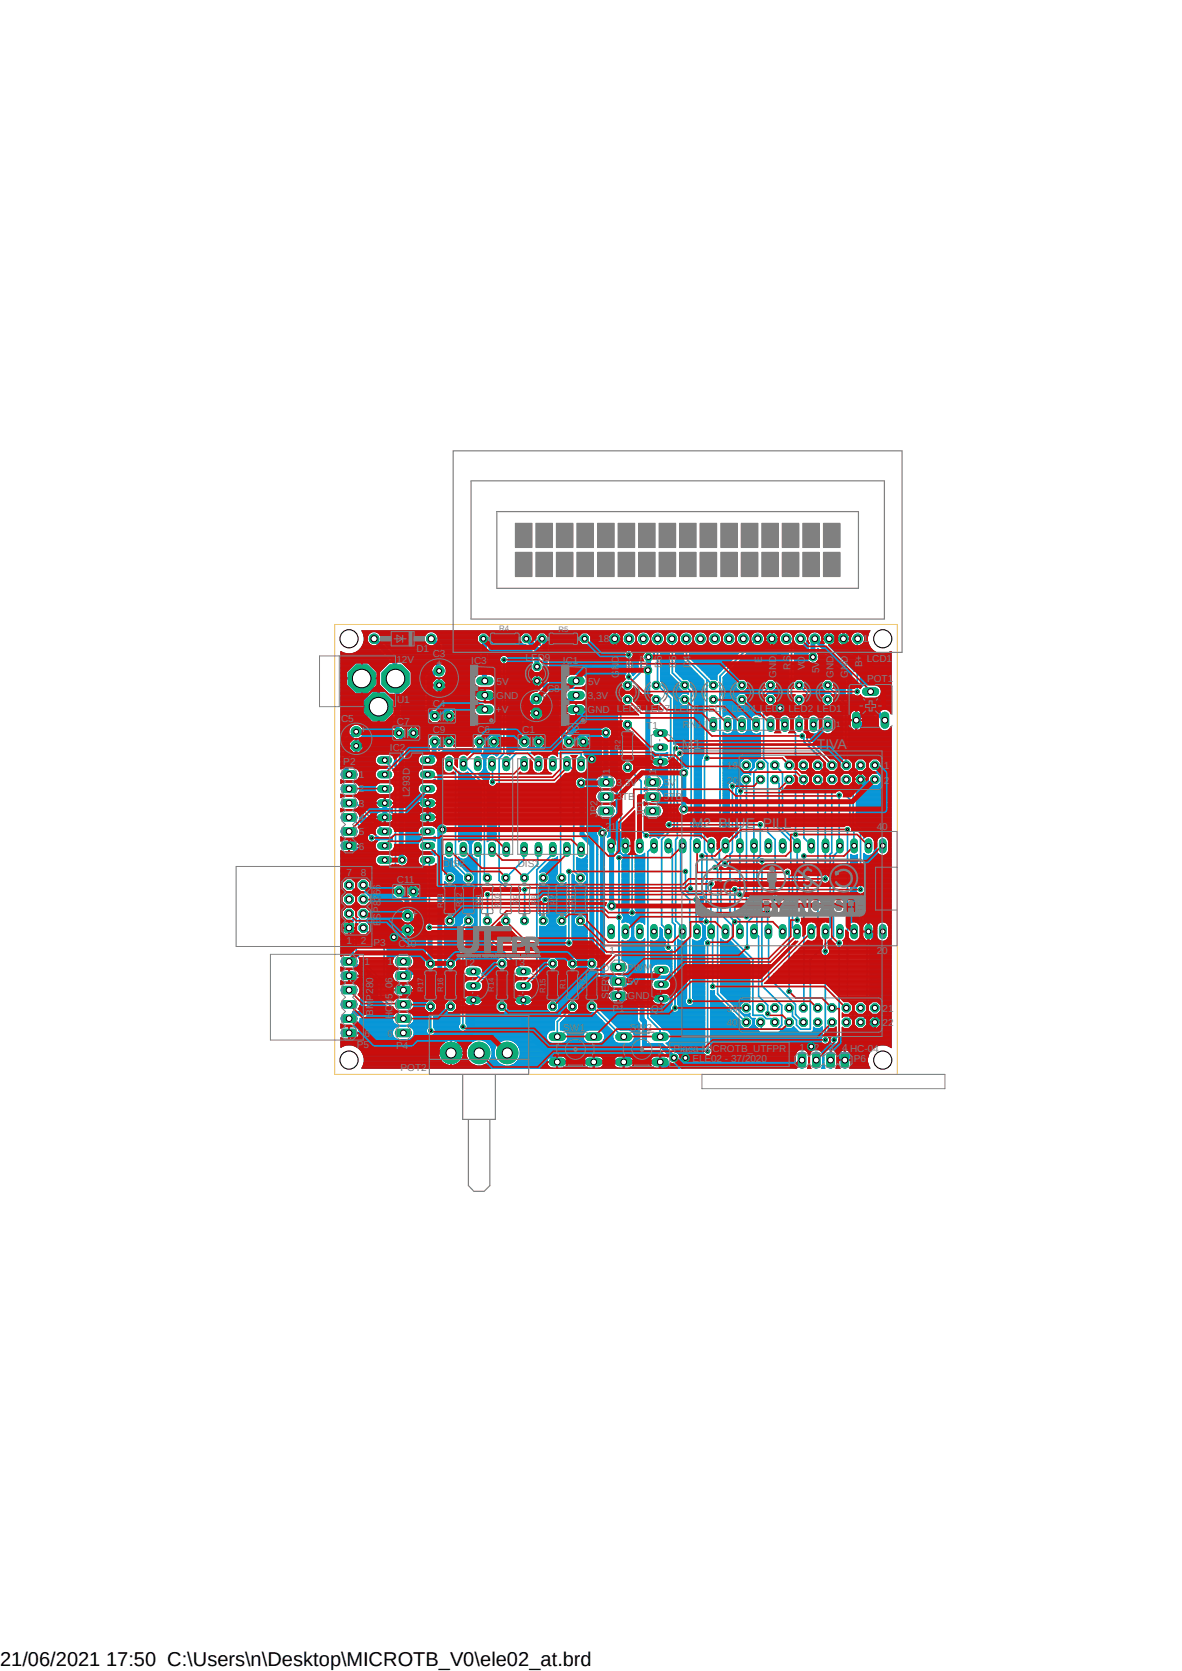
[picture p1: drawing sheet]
<svg xmlns="http://www.w3.org/2000/svg" width="210mm" height="297mm" viewBox="0 0 210 297" stroke-linecap="round" stroke-linejoin="round" font-family="sans-serif">
<defs><g id="words">
<text font-size="3.6" x="0" y="296">21/06/2021 17:50 C:\Users\n\Desktop\MICROTB_V0\ele02_at.brd</text>
<g font-size="2.5" fill="#808080">
<text x="121.2" y="133.1">M1</text>
<text x="145.2" y="133.1">TIVA</text>
<text x="122.9" y="147.2">M2 BLUE_PILL</text>
</g>
<g font-size="1.8" fill="#808080">
<text x="70.4" y="117.9">12V</text>
<text x="74" y="116">D1</text>
<text x="76.9" y="116.8">C3</text>
<text x="83.7" y="118.1">IC3</text>
<text x="93.4" y="117.5">LED9</text>
<text x="100" y="118.1">IC1</text>
<text x="106.3" y="114.2">18</text>
<text x="112.5" y="118.7" transform="rotate(-90 112.5 118.7)">B+</text>
<text x="115.1" y="118.8" transform="rotate(-90 115.1 118.8)">D7</text>
<text x="117.6" y="118.8" transform="rotate(-90 117.6 118.8)">D6</text>
<text x="120.1" y="118.8" transform="rotate(-90 120.1 118.8)">D5</text>
<text x="122.7" y="118.8" transform="rotate(-90 122.7 118.8)">D4</text>
<text x="135.4" y="117.8" transform="rotate(-90 135.4 117.8)">E</text>
<text x="140.5" y="119" transform="rotate(-90 140.5 119)">RS</text>
<text x="143" y="119.1" transform="rotate(-90 143 119.1)">VO</text>
<text x="145.5" y="119.6" transform="rotate(-90 145.5 119.6)">5V</text>
<text x="153.2" y="118.6" transform="rotate(-90 153.2 118.6)">B+</text>
<text x="153.3" y="114.2">1</text>
<text x="154" y="117.7">LCD1</text>
<text x="70.6" y="125">U1</text>
<text x="76.9" y="125.7">C4</text>
<text x="88.2" y="124.2">GND</text>
<text x="88.2" y="121.7">5V</text>
<text x="97.2" y="122.9">C8</text>
<text x="104.4" y="124.2">3,3V</text>
<text x="104.5" y="121.7">5V</text>
<text x="110" y="120.5" transform="rotate(-90 110 120.5)">GND</text>
<text x="137.9" y="120.5" transform="rotate(-90 137.9 120.5)">GND</text>
<text x="148.1" y="120.5" transform="rotate(-90 148.1 120.5)">GND</text>
<text x="150.6" y="120.5" transform="rotate(-90 150.6 120.5)">GND</text>
<text x="154.1" y="121.3">POT1</text>
<text x="60.6" y="128.3">C5</text>
<text x="70.5" y="128.8">C7</text>
<text x="76.9" y="130.3">C9</text>
<text x="84.8" y="130.3">C6</text>
<text x="88.1" y="126.7">+V</text>
<text x="92.8" y="130.3">C1</text>
<text x="100.7" y="130.3">C2</text>
<text x="104.4" y="126.7">GND</text>
<text x="109.6" y="126.5">LED8 LED7</text>
<text x="114.8" y="129.5">T1</text>
<text x="119.8" y="126.5">LED6 LED5 LED4 LED3</text>
<text x="121.3" y="129.4">RN1</text>
<text x="140.1" y="126.5">LED2</text>
<text x="145.2" y="126.5">LED1</text>
<text x="61" y="136">P2</text>
<text x="69.3" y="133.5">IC2</text>
<text x="108.3" y="137.5" transform="rotate(-90 108.3 137.5)">1</text>
<text x="116.6" y="137.5" transform="rotate(-90 116.6 137.5)">1</text>
<text x="129.2" y="136.7">19</text>
<text x="157" y="136.7">1</text>
<text x="63.8" y="138.3">1</text>
<text x="63.8" y="140.8">2</text>
<text x="63.8" y="143.4">3</text>
<text x="72.8" y="141.7" transform="rotate(-90 72.8 141.7)">L293D</text>
<text x="109.6" y="139.7">3,3V</text>
<text x="109.6" y="142.2">3TB</text>
<text x="117.9" y="142.2">5TB</text>
<text x="117.9" y="139.7">5V</text>
<text x="129.2" y="139.3">20</text>
<text x="157" y="139.3">2</text>
<text x="63.8" y="145.9">4</text>
<text x="63.8" y="148.5">5</text>
<text x="106.2" y="145.3" transform="rotate(-90 106.2 145.3)">JP2</text>
<text x="107.6" y="147.6">21</text>
<text x="114.4" y="145.3" transform="rotate(-90 114.4 145.3)">JP1</text>
<text x="155.8" y="147.6">40</text>
<text x="61.6" y="155.8">7</text>
<text x="63.8" y="151">6</text>
<text x="64.1" y="155.8">8</text>
<text x="78.7" y="154.1">DIS2</text>
<text x="92" y="154.1">DIS1</text>
<text x="70.5" y="156.9">C11</text>
<text x="61.6" y="167.9">1</text>
<text x="64.1" y="167.9">2</text>
<text x="67.6" y="164.7" transform="rotate(-90 67.6 164.7)">ESP8266</text>
<text x="64.8" y="171.5">1</text>
<text x="66.3" y="168.1">P3</text>
<text x="68.8" y="171.5">1</text>
<text x="70.8" y="168.4">C10</text>
<text x="82.3" y="171.7">T2</text>
<text x="91.2" y="171.7">T3</text>
<text x="108.3" y="169.6">1</text>
<text x="110.5" y="170.4" transform="rotate(-90 110.5 170.4)">1</text>
<text x="111.4" y="172.6">PWM</text>
<text x="155.8" y="169.6">20</text>
<text x="108.2" y="177.6" transform="rotate(-90 108.2 177.6)">SERVO</text>
<text x="108.8" y="179.8">P1</text>
<text x="111.5" y="175.1">5V</text>
<text x="111.5" y="177.6">GND</text>
<text x="115.7" y="179.8">Q1</text>
<text x="129.2" y="179.8">39</text>
<text x="156.8" y="179.8">21</text>
<text x="64.8" y="184.2">6</text>
<text x="66.3" y="180.5" transform="rotate(-90 66.3 180.5)">BMP280</text>
<text x="68.8" y="184.2">6</text>
<text x="69.8" y="181.1" transform="rotate(-90 69.8 181.1)">HC05_06</text>
<text x="100.1" y="183.2">SW1</text>
<text x="111.9" y="183.2">SW2</text>
<text x="129.1" y="182.3">40</text>
<text x="156.8" y="182.3">22</text>
<text x="63.4" y="186.4">P5</text>
<text x="70.4" y="186.4">P4</text>
<text x="71.2" y="190.3">POT2</text>
<text x="119.7" y="187">Placa MICROTB_UTFPR</text>
<text x="123" y="188.8">ELE02 - 37/2020</text>
<text x="142.1" y="186.8">1</text>
<text x="144.6" y="186.8">2</text>
<text x="147.2" y="186.8">3</text>
<text x="149.6" y="186.8">4 HC-04</text>
<text x="151.7" y="188.8">P6</text>
</g>
<g font-size="1.4" fill="#808080">
<text x="88.7" y="112.2">R4</text>
<text x="99.2" y="112.4">R5</text>
<text x="148.6" y="129.2">1</text>
<text x="110.2" y="133.3" transform="rotate(-90 110.2 133.3)">R2</text>
<text x="78.7" y="161.4" transform="rotate(-90 78.7 161.4)">R13</text>
<text x="82.1" y="161.2" transform="rotate(-90 82.1 161.2)">R12</text>
<text x="85.5" y="161.3" transform="rotate(-90 85.5 161.3)">R11</text>
<text x="88.9" y="161.4" transform="rotate(-90 88.9 161.4)">R10</text>
<text x="92.2" y="160.9" transform="rotate(-90 92.2 160.9)">R9</text>
<text x="95.5" y="160.9" transform="rotate(-90 95.5 160.9)">R8</text>
<text x="98.8" y="160.9" transform="rotate(-90 98.8 160.9)">R7</text>
<text x="102.1" y="160.9" transform="rotate(-90 102.1 160.9)">R6</text>
<text x="75.2" y="176.4" transform="rotate(-90 75.2 176.4)">R17</text>
<text x="78.7" y="176.4" transform="rotate(-90 78.7 176.4)">R16</text>
<text x="87.8" y="176.4" transform="rotate(-90 87.8 176.4)">R14</text>
<text x="96.9" y="176.5" transform="rotate(-90 96.9 176.5)">R15</text>
<text x="100.5" y="175.7" transform="rotate(-90 100.5 175.7)">R1</text>
<text x="103.9" y="175.7" transform="rotate(-90 103.9 175.7)">R3</text>
</g>
</g></defs>
<path d="M41.9 80.1l126.1 131.8M168 80.1l-126.1 131.8" fill="none" stroke="#fff" stroke-width=".18"/>
<g fill="none" stroke="#0696d7" stroke-width=".89">
<path d="M66.5 113.5l3.6 3.8v3.1l.5 .5v9.2l.7 .6v22l.2 .2M76.6 113.5l1.3 1.3v4.3l.1 .2h-.6l-1.1 1.1v5.9l1 1M85.9 113.5l.2 .2v7.3M93.5 113.5l1.9 1.9v3.1M96.3 113.5l.6 .5v8.6l-3.4 3.3v5.5l-.3 .4M109.2 113.5l-4.5 4.5v7.9l-1 1-.4 .1M115.2 116.8v1.9l-.1 .4v19.2l.9 .8M137.2 113.5l1.2 1.3v10.9l.2 .2M144.4 116.8v-3.1l.4-.2 6.2 6.2v4.8h2.8l3.4 3.5M63.3 130l-1.8 1.8v5.3l.5 .6M67.3 125.6l-.1-2.1-2.9-2.9 .7 1.3v9.1l-1.7 1.6M73.4 130.3l.1 10.3 2 2.1 .6 .1v2.3l-.1 .2"/>
<path d="M77.1 134l-1.1 1.1M77.1 134l.5 .2 .5 .5M77.3 131.8h-.2v2.2M78 121.8l1.3 1.4v4l.5 .1v4.5M78.1 134.7v38.1h-5.8l-.6 .6M85.2 131.8h.1M85.2 131.8v1.6h-6l-.9 .9-.2 .4M86.1 123.6l.7 .1 1.7 1.7v5.6l-.7 .8M95.3 126.7l.1 4.7 .3 .4M102.4 126.1l.9 .9M102.4 123.6l-1 .9h-1.3v6.2l1 1.1M103.3 127v4.7l.4 .1 1 1.1v12.8h2.1l3.4 3.4v.3l.9 .9"/>
<path d="M103.3 139.1l.1 .2v9l1.8 1.8v21.2M104.7 134.9h.5M107.7 130.2v8.9M121.5 137.4v6.4M152.1 128l4.9 4.9v7.3h-2.5l-1.6-1.6M62 150.3l.5 .1 6.3 6.3 .5 .1M68.4 142.7v2.6M69.3 156.8h2.5l1.6 1.7M69.3 156.8v9.4l.3 .3M70.9 158.5l1.4 1.4v2.7l4.1 4.2 .1 4.5M78.1 147.4h.5M107.1 148v25.6h1.9l.9 .9h.4l3.8 3.8v2.9l.4 .4v4.2h3.1l2.2 2.2"/>
<path d="M108.6 150.3l.1 10.7M62 170.9l.5 .1 1.9 1.8v7.4h-1.4l-1 .9M69.6 166.5l-.3 .3v7.2l1.9 1.9 .5 .1M72.4 165.3l-.1 .1h-1.1l-1.2 1.2-.4-.1M84.1 177.8h-.1v5.4l-3.9 4M93 177.8v5.1l6 5.9M109.9 177l2.9 2.9v3.3l.4 .5v2.7l-2.4 2.4M154.3 165.6l1.1 1.2v10.2l1.6 1.6v1.6l-1.9 1.7v1.5l-5 5-1-.8v-.6l-1-1h-4M121.8 188l-1.4 1.5h-3v-.6l-.1-.1"/>
</g>
<g fill="none" stroke="#0696d7" stroke-width=".18">
<path d="M60.6 116.5h7.5M60.6 115.8v20.9M60.6 119.5h1M60.6 117.9h8.4M60.6 119.9h1M60.6 119.8h1M60.6 119.7h1M60.6 119.6h1M60.6 119.4h1M60.6 119.3h1.1M60.6 119.2h1.2M60.6 119.1h1.3"/>
<path d="M60.6 119h1.4M60.6 118.9h1.5M60.6 118.8h1.5M60.6 118.7h1.6M60.6 118.7h1.7M60.6 118.6h1.8M60.6 118.5h1.9M60.6 118.4h2M60.6 118.3h2.1M60.6 118.2h2.2M60.6 118.1h2.3M60.6 118h2.3"/>
<path d="M60.6 117.9h2.4M60.6 117.7h8.7M60.6 117.6h8.7M60.6 117.5h8.6M60.6 117.4h8.5M60.6 117.3h8.4M60.6 117.3h8.3M60.6 117.1h8.2M60.6 117.1h8.1M60.6 117h8.1M60.6 116.9h8M60.6 116.8h7.9"/>
<path d="M60.6 116.7h7.8M60.6 116.6h7.7M60.6 116.5h7.6M60.6 116.4h7.4M60.6 116.2h7.3M60.6 116.2h.9M60.6 116.1h.6M60.6 116h.3M60.6 115.9h.1M60.6 115.8v.1M61.6 119.5v1M62.6 116.2h5.3"/>
<path d="M62.9 116.1h4.9M63.1 116h4.6M63.2 117.9l-1.6 1.6M63.3 115.9h4.3M63.4 115.8h4.1M63.6 115.7h3.8M63.7 115.7h3.6M63.8 115.6h3.4M63.9 115.5h3.2M64 115.4h3.1M64.1 115.3h2.9M64.1 115.2h2.8"/>
<path d="M64.2 119.5h.1M64.2 117.9v5.4h-1l-1.6-1.6v-1.1h5.4v1.1l-1.6 1.6h-1.1v-5.4M64.2 119.9h.1M64.2 119.8h.1M64.2 119.7h.1M64.2 119.6h.1M64.2 119.4h.1M64.2 119.3h.1M64.2 119.2h.1M64.2 119.1h.1M64.2 119h.1M64.2 118.9h.1"/>
<path d="M64.2 118.8h.1M64.2 118.7h.1M64.2 118.6h.1M64.2 118.5h.1M64.2 118.4h.1M64.2 118.3h.1M64.2 118.2h.1M64.2 118.1h.1M64.2 118h.1M64.2 117.9h.1M64.2 115.1h2.6M64.3 115h2.4"/>
<path d="M64.3 114.9h2.3M64.3 114.9h2.2M64.3 112.2h90.2M64.4 112.3h90.1M64.4 114.8h2.1l2.8 2.8M64.4 112.4h1.6M64.5 114.7h1.5M64.5 114.6h1.2M64.5 112.5h1.2M64.5 112.4h1.3M64.6 114.5h1.1M64.6 114.4h1"/>
<path d="M64.6 112.6h1M64.6 114.3h.9M64.6 114.2h.8M64.6 112.8h.8M64.6 112.7h.9M64.6 114.1h.8M64.6 113h.8M64.6 112.9h.8M64.7 114h.6M64.7 113.2h.6M64.7 113.1h.6M64.7 113.9a2.72 2.72 0 0 1-4.1 1.9"/>
<path d="M64.7 113.9v-.7l-.4-1.1h90.3l-.5 1.1v.7M64.7 113.9h.5M64.7 113.8h.5M64.7 113.7h.5M64.7 113.6h.5M64.7 113.5h.5M64.7 113.4h.5M64.7 113.3h.5M64.7 113.2h.5M65.2 113.8l.2 .5 .3 .3M65.4 117.9l1.6 1.6M65.5 117.9h3.4"/>
<path d="M65.6 118h3.2M65.7 118.1h3M65.7 114.6l.5 .2M65.8 118.2h2.9M65.9 118.3h2.7M66 118.4h2.5M66 118.5h2.4M66.1 118.6h2.2M66.2 112.3a1.26 1.26 0 0 0-1 1.5M66.2 118.7h2M66.3 118.7h1.8M66.4 118.8h1.6"/>
<path d="M66.5 118.9h1.4M66.6 119h1.3M66.7 119.1h1.1M66.7 112.3a1.21 1.21 0 0 1 1 1.3l2.9 2.9M66.8 119.2h.9M66.8 119.3h.8M66.9 112.4h9.3M66.9 119.4h.6M67 119.5h.4M67 119.5v1M67 119.9h.4M67 119.8h.4"/>
<path d="M67 119.7h.4M67 119.6h.4M67.1 112.4h8.9M67.2 112.5h8.7M67.3 112.6h8.5M67.4 112.7h8.3M67.4 119.4v2.4l1.7 1.6h.6v.8l-1.3-1.3M67.5 112.8h8.1M67.5 112.9h8M67.6 113h7.9M67.6 113.1h7.9M67.6 113.2h7.8"/>
<path d="M67.7 113.6h7.7M67.7 113.5h7.7M67.7 113.4h7.7M67.7 113.3h7.7M67.7 113.2h7.7M67.8 113.7h7.6M67.9 113.8h7.5M67.9 113.9h7.5M68 114h7.4M68.2 114h7.3M68.2 114.1h7.3M68.3 114.2h7.3"/>
<path d="M68.4 114.3h7.2M68.5 114.4h7.2M68.6 114.5h7.2M68.7 114.6h7.2M68.7 114.7h7.4M68.8 114.8h7.9l.3 .3M68.9 114.9h7.9M69 114.9h7.8M69.1 117.8l-1.7 1.6M69.1 115h7.8M69.2 115.1h7.8M69.3 117.6v.2h-8.7"/>
<path d="M69.3 115.2h7.7M69.4 115.3h7.6M69.5 115.4h7.5M69.6 115.5h7.4M69.6 115.6h7.4M69.7 115.7h7.3M69.8 115.7h7.2M69.9 115.8h7.1M70 115.9h7M70.1 116h6.9M70.2 116.1h6.8M70.3 116.2h6.7"/>
<path d="M70.4 116.2h6.6M70.4 116.4h6.6M70.5 116.5h6.5M70.6 116.5l.4 .6v.7h6M70.6 116.5h6.4M70.7 116.6h6.3M70.8 116.7h6.2M70.9 116.8h6.1M70.9 116.9h6.1M71 117h6M71 117.7h6M71 117.6h6"/>
<path d="M71 117.5h6M71 117.4h6M71 117.3h6M71 117.1h6M71.4 117.8l1.7 1.6M71.5 117.9h5.5M71.6 117.9h5.4M71.7 118h5.3M71.8 118.1h5.2M71.9 118.2h5.1M72 118.3h5M72.1 118.4h4.9"/>
<path d="M72.1 118.5h4.8M72.2 118.6h4.7M72.3 118.7h4.5M72.4 118.7h4.4M72.5 118.8h4.2M72.6 118.9h4M72.7 119h3.8M72.8 119.1h3.6M72.9 119.2h3.4M72.9 119.3h3.3M73 119.4h3.2M73.1 119.4v2.4l-1.7 1.6"/>
<path d="M73.1 119.5h2.9M73.1 119.9h2.5M73.1 119.8h2.6M73.1 119.7h2.7M73.1 119.6h2.8M73.1 119.5h3M75.4 113.8l.5 .8M75.8 119.7l-.4 .6v6.1l.6 .9M75.9 114.6l.5 .2M76.4 112.3a1.33 1.33 0 0 0-1 1.5M76.8 118.7l-1 1M76.9 112.3a1.19 1.19 0 0 1 1 1.2l.5 .5"/>
<path d="M76.9 118.5l-.1 .2M77 115.1v3.3M77 118.4l-.1 .1M77 112.4h34.4M77.3 112.4h31.5M77.4 112.5h8M77.5 112.6h7.8M77.6 112.7h7.6M77.6 112.8h7.5M77.7 112.9h7.3M77.7 113h7.2M77.8 113.1h7"/>
<path d="M77.8 113.2h7M77.9 113.5h6.9M77.9 113.4h6.9M77.9 113.3h6.9M77.9 113.2h6.9M77.9 113.6h6.9M78 113.7h6.8M78.1 113.8h6.7M78.2 113.9h6.6M78.3 114h6.5M78.4 114l.3 .6v3.6M78.4 114h6.5"/>
<path d="M78.4 114.1h6.6M78.5 114.2h6.5M78.6 114.3h6.5M78.7 114.4h6.5M78.7 114.6h6.5M78.7 114.5h6.5M78.7 116.5h6.5M78.7 117.8h6.5M78.7 114.8h6.5M78.7 115.7h6.5M78.7 118.2l.4 .3 .2 .5M78.7 118.2h.1"/>
<path d="M78.7 117.9h6.5M78.7 118.1h6.5M78.7 118h6.5M78.7 117.7h6.5M78.7 117.6h6.5M78.7 117.5h6.5M78.7 117.4h6.5M78.7 117.3h6.5M78.7 117.1h6.5M78.7 117h6.5M78.7 116.9h6.5M78.7 116.8h6.5"/>
<path d="M78.7 116.7h6.5M78.7 116.6h6.5M78.7 116.4h6.5M78.7 116.2h6.5M78.7 116.1h6.5M78.7 116h6.5M78.7 115.9h6.5M78.7 115.8h6.5M78.7 115.6h6.5M78.7 115.5h6.5M78.7 115.4h6.5M78.7 115.3h6.5"/>
<path d="M78.7 115.2h6.5M78.7 115.1h6.5M78.7 115h6.5M78.7 114.9h6.5M78.7 114.7h6.5M78.8 118.2h6.4M78.9 118.3h6.3M79 118.4h6.2M79.1 118.5h6.1M79.1 119.9h5.9M79.1 118.6h6.1M79.2 119.8h6"/>
<path d="M79.2 118.7h6M79.2 119.7h6M79.2 119.6h6M79.2 118.8h6M79.3 119.5h5.9M79.3 119l-.2 1-.4 .4M79.3 119.4h5.9M79.3 119.3h5.9M79.3 119.2h5.9M79.3 119.1h5.9M79.3 119h5.9M79.3 118.9h5.9"/>
<path d="M84.8 114v-.9l.6-.6h.9l.7 .6v.9M84.8 114l.4 .3v5.5a1.14 1.14 0 0 0-1 1M86.4 112.5h6.6M86.5 112.6h6.4M86.6 112.7h6.2M86.7 112.8h6M86.7 112.9h5.9M86.8 113h5.7M86.9 116.5h7.6M86.9 117.8h2.1M86.9 114.8h6.7M86.9 115.7h7.6"/>
<path d="M86.9 114.6h6.5l1.1 1.1v2.2M86.9 114v5.8l.6 .2 .4 .4M86.9 119.5h2.1M86.9 117.9h2.1M86.9 119.8h2.1M86.9 119.7h2.1M86.9 119.6h2.1M86.9 119.4h2.1M86.9 119.3h2.1M86.9 119.2h2.1M86.9 119.1h2.1M86.9 119h2.1"/>
<path d="M86.9 118.9h2.1M86.9 118.8h2.1M86.9 118.7h2.1M86.9 118.6h2.1M86.9 118.5h2.1M86.9 118.4h2.1M86.9 118.3h2.1M86.9 118.2h2.1M86.9 118.1h2.1M86.9 118h2.1M86.9 117.7h2M86.9 117.6h2"/>
<path d="M86.9 117.5h1.9M86.9 117.4h1.9M86.9 117.3h1.9M86.9 117.1h1.9M86.9 117h1.9M86.9 116.9h2M86.9 116.8h2M86.9 116.7h2.1M86.9 116.6h2.2M86.9 116.5h2.3M86.9 116.4h7.6M86.9 116.2h7.6"/>
<path d="M86.9 116.1h7.6M86.9 116h7.6M86.9 115.9h7.6M86.9 115.8h7.6M86.9 115.6h7.5M86.9 115.5h7.4M86.9 115.4h7.3M86.9 115.3h7.2M86.9 115.2h7.1M86.9 115.1h7M86.9 115h7M86.9 114.9h6.9"/>
<path d="M86.9 114.9h6.8M86.9 114.7h6.6M86.9 114.5h6.1M86.9 114.4h5.9M86.9 114.3h5.9M86.9 114.2h5.8M86.9 114.1h5.7M86.9 114h5.6M86.9 113.1h5.6M87 114h-.1M87 114h5.4M87 113.9h5.4"/>
<path d="M87 113.8h5.4M87 113.7h5.4M87 113.6h5.4M87 113.5h5.4M87 113.4h5.4M87 113.3h5.4M87 113.2h5.4M87.2 119.9h1.8M88.9 116.8l-.1 .3 .1 .6M88.9 117.7l.1 15.9-.6 .6M89.4 116.5l-.5 .3M89.7 116.5l.5 .3"/>
<path d="M89.9 116.5h4.6M90 116.6h4.5M90.1 119.5h5.9M90.1 117.9h4.4M90.1 119.9h5.9M90.1 119.8h5.9M90.1 119.7h5.9M90.1 119.6h5.9M90.1 119.5h4.8M90.1 119.4h4.7M90.1 119.3h4.6M90.1 119.2h4.5"/>
<path d="M90.1 119.1h4.4M90.1 119h4.3M90.1 118.9h4.2M90.1 118.8h4.2M90.1 118.7h4.2M90.1 118.6h4.2M90.1 118.5h4.2M90.1 118.4h4.2M90.1 118.3h4.2M90.1 118.2h4.2M90.1 118.1h4.2M90.1 118h4.2"/>
<path d="M90.1 117.9h4.3M90.1 117.8h4.4M90.1 116.7h4.4M90.2 117.7l-.1 .1v16.2h.7M90.2 116.8l.1 .3-.1 .6M90.2 117.7h4.3M90.2 116.8h4.3M90.3 117.6h4.2M90.3 116.9h4.2M90.3 117.5h4.2M90.3 117h4.2M90.3 117.4h4.2"/>
<path d="M90.3 117.3h4.2M90.3 117.1h4.2M92.4 114l.6 .6M94 112.5h1.8M94.1 112.6h1.6M94.2 112.7h1.4M94.3 112.8h1.2M94.3 118v.9M94.3 118.9l.7 .6M94.4 112.9h1M94.4 113h.9M94.5 117.9l-.2 .1"/>
<path d="M94.5 113.1h.7M94.6 113.3l1.4 1.5v-.2h-.2M94.6 113.3v-.2l-.7-.6h-.9l-.6 .6v.9M94.6 113.3h.6M94.6 113.2h.6M94.7 113.4h.5M94.7 113.5h.5M94.8 113.6h.4M94.9 113.7h.3M95 113.8h.2M95.1 113.9h.1M95.7 114.5h.1"/>
<path d="M95.8 119.5l.2-.1v.8l-.2-.2M95.9 119.5h.1M95.9 114.7h.1M96.8 112.5h6.6M96.9 112.6h6.4M97 112.7h6.2M97.1 112.8h6M97.2 112.9h5.8M97.2 113h5.8M97.3 113.1h5.6M97.4 113.3v-.2l-.7-.6h-.9l-.6 .6v.9M97.4 113.3l.3 .6"/>
<path d="M97.4 113.3h5.4M97.4 113.2h5.4M97.5 113.4h5.3M97.5 113.5h5.3M97.6 113.6h5.2M97.6 113.7h5.2M97.7 113.8h5.1M97.7 116.5h13.3M97.7 117.8h13.5M97.7 114.8h13.5M97.7 113.9v8.9l-.1 .3-1 1a1.3 1.3 0 0 1-1.6 1.4h4.2M97.7 115.7h13.5"/>
<path d="M97.7 114.6h11M97.7 119.5h13.5M97.7 117.9h13.5M97.7 119.9h3.6M97.7 119.8h13.4M97.7 119.7h13.5M97.7 119.6h13.5M97.7 119.4h13.5M97.7 119.3h13.5M97.7 119.2h13.5M97.7 119.1h13.5M97.7 119h13.5"/>
<path d="M97.7 118.9h13.5M97.7 118.8h13.5M97.7 118.7h13.5M97.7 118.6h13.5M97.7 118.5h13.5M97.7 118.4h13.5M97.7 118.3h13.5M97.7 118.2h13.5M97.7 118.1h13.5M97.7 118h13.5M97.7 117.7h13.5M97.7 117.6h13.5"/>
<path d="M97.7 117.5h13.5M97.7 117.4h13.5M97.7 117.3h13.5M97.7 117.1h13.5M97.7 117h13.5M97.7 116.9h13.4M97.7 116.8h13.4M97.7 116.7h13.3M97.7 116.6h13.3M97.7 116.4h13.3M97.7 116.2h13.3M97.7 116.1h13.3"/>
<path d="M97.7 116h13.3M97.7 115.9h13.4M97.7 115.8h13.5M97.7 115.6h13.5M97.7 115.5h13.5M97.7 115.4h13.5M97.7 115.3h13.5M97.7 115.2h13.5M97.7 115.1h13.5M97.7 115h13.5M97.7 114.9h13.5M97.7 114.7h11.2"/>
<path d="M97.7 114.5h5.6M97.7 114.4h5.6M97.7 114.3h5.5M97.7 114.2h5.4M97.7 114.1h5.3M97.7 114h5.2M97.7 114h5.1M97.7 113.9h5.1M102.8 114v-.9l.7-.6h.9l.6 .6v.9M102.8 114l.7 .6M103.5 119.9h7.5M104.4 112.5h4.2"/>
<path d="M104.4 114.5h4.1M104.5 112.6h4M104.6 114.4h3.9M104.6 112.7h3.8M104.6 114.3h3.8M104.7 112.8h3.6M104.7 114.2h3.6M104.8 112.9h3.4M104.8 114.1h3.4M104.9 113h3.3M104.9 114h3.3M104.9 113.1h3.3"/>
<path d="M105 114l-.6 .6M105 114h3.1M105 113.9h3.1M105 113.8h3.1M105 113.7h3.1M105 113.6h4.1M105 113.5h4.1M105 113.4h3.1M105 113.3h3.1M105 113.2h3.1M108.1 113.6h2.3M108.1 113.5h2.3"/>
<path d="M108.1 113.6v.2M108.1 113.5h.1M108.1 113.6v.1M108.1 113.8l.1 .2M108.2 113.1l-.1 .4M108.2 114l.4 .6 .5 .1M108.6 112.5l-.4 .6M108.8 112.4l-.2 .1M109.1 114.6h.2M109.1 112.4v2.3M109.1 112.4h.1M109.1 112.4h-.3"/>
<path d="M109.1 114.7l.1 .1M109.1 114.7h.2M109.1 114.5h.2M109.1 114.4h.2M109.1 114.3h.2M109.1 114.2h.2M109.1 114.1h.2M109.1 114h.2M109.1 113.9h.2M109.1 113.8h.2M109.1 113.7h.2M109.1 113.4h.2"/>
<path d="M109.1 113.3h.2M109.1 113.2h.2M109.1 113.1h.2M109.1 113h.2M109.1 112.9h.2M109.1 112.8h.2M109.1 112.7h.2M109.1 112.6h.2M109.1 112.5h.2M109.1 112.4h.2M109.3 112.4v2.3M109.3 114.7v.1"/>
<path d="M109.3 112.4l.6 .1 .4 .6M109.3 112.4h.1M109.3 113.6h1.2M109.3 113.5h1.2M109.6 114.7h1.6M109.6 112.4h1.6M109.8 114.6h1.2M109.8 112.5h1.2M109.9 114.5h1.1M109.9 112.6h1M110 114.4h.9M110.1 112.7h.7"/>
<path d="M110.1 114.3l-.2 .3-.6 .1M110.1 114.3h.7M110.2 112.8h.5M110.2 114.2h.5M110.2 112.9h.5M110.2 114.1l-.1 .2M110.2 114.1h.5M110.2 113h.5M110.3 114h.3M110.3 113.1l.1 .4M110.3 113.2h.3M110.3 113.1h.3"/>
<path d="M110.4 113.8l-.2 .3M110.4 113.9h.2M110.4 113.8h.1M110.4 113.3h.1M110.4 113.2h.1M110.4 113.5h.1M110.4 113.6v.1M110.4 113.6v.2M110.4 113.7h.1M110.4 113.4h.1M110.5 113.8a1.27 1.27 0 0 1 1.3-1.5 1.27 1.27 0 0 1 1.2 1.5M110.5 113.8l.2 .5 .5 .3v1.2l-.1 .1"/>
<path d="M111 116.5l.1 .3M111.1 116.8l.1 .1v2.9a.68 .68 0 0 0-.1 .9l-.7 .6M111.1 115.9l-.1 .6M112.2 112.4h1.7M112.3 117.8h1.1M112.3 114.8h1.1M112.3 115.7h1.1M112.3 119.5h.7M112.3 117.9h1.1M112.3 119.7h.6M112.3 119.6h.6M112.3 119.5h.8"/>
<path d="M112.3 119.4h.9M112.3 119.3h1M112.3 119.2h1.1M112.3 119.1h1.1M112.3 119h1.1M112.3 118.9h1.1M112.3 118.8h1.1M112.3 118.7h1.1M112.3 118.6h1.1M112.3 118.5h1.1M112.3 118.4h1.1M112.3 118.3h1.1"/>
<path d="M112.3 118.2h1.1M112.3 118.1h1.1M112.3 118h1.1M112.3 117.7h1.1M112.3 117.6h1.1M112.3 117.5h1.1M112.3 117.4h1.1M112.3 117.3h1.1M112.3 117.1h1.1M112.3 117h1.1M112.3 115.6h1.1M112.3 115.5h1.1"/>
<path d="M112.3 115.4h1.1M112.3 115.3h1.1M112.3 115.2h1.1M112.3 115.1h1.1M112.3 115h1.1M112.3 114.9h1.1M112.3 116.9h1.1M112.3 115.8h1.1M112.3 114.7h1.1M112.4 119.8h.4M112.4 116.8l-.1 .1v2.9l.2 .3M112.4 115.9l.1 .6"/>
<path d="M112.4 116.8h1M112.4 115.9h1M112.4 112.4h1.3M112.4 119.9h.3M112.4 116.7h1M112.4 116h1M112.5 114.6l-.2 .1v1.1l.1 .1M112.5 114.6h.9M112.5 116.6h.9M112.5 116.1h.9M112.5 116.5h.9M112.5 116.5l-.1 .3"/>
<path d="M112.5 116.4h.9M112.5 116.2h.9M112.5 112.5h1M112.6 114.5h.8M112.6 112.6h.9M112.6 114.4h.8M112.7 112.7h.7M112.8 114.3h.5M112.8 112.8h.5M112.8 114.2h.4M112.9 114.1h.3M112.9 112.9h.3"/>
<path d="M112.9 114h.3M112.9 113.1h.3M112.9 113h.3M112.9 114h.2M112.9 113.2h.2M113 113.9h.1M113 113.2h.1M113 113.8l-.5 .8M113 113.8h.1M113 113.7h.1M113 113.6h.1M113 113.5h.1"/>
<path d="M113 113.4h.1M113 113.3h.1M113.1 113.8a1.27 1.27 0 0 1 1.2-1.5 1.27 1.27 0 0 1 1.3 1.5M113.1 113.8l.3 .6M113.4 114.4v4.8M113.4 119.2l-.9 .9M114.5 115.7h1.8M114.5 116h.1M114.5 115.9h.1M114.5 115.8h.3M114.5 115.6h1.8M114.5 115.5h1.8"/>
<path d="M114.5 115.4h1.8M114.5 115.3h1.8M114.5 115.2h1.8M114.5 115.1h1.8M114.5 115h1.8M114.5 114.9h1.8M114.6 114.8h1.7M114.7 112.4h1.8M114.9 114.7h1.4M114.9 112.4h1.3M115 114.6l-.5 .2v1.3l.1-.2M115 115.7l-.4 .2"/>
<path d="M115 114.6h1.1M115.1 112.5h1M115.1 114.5h.9M115.1 112.6h.9M115.2 114.4h.8M115.2 112.7h.7M115.3 114.3h.6M115.3 112.8h.5M115.4 114.2h.4M115.4 114.1h.3M115.4 112.9h.4M115.4 115.7l.5 .2"/>
<path d="M115.4 114h.3M115.4 113.1h.3M115.4 113h.3M115.5 114h.2M115.5 113.2h.2M115.5 113.9h.2M115.5 113.2h.1M115.6 113.8l-.6 .8M115.6 113.8h.1M115.6 113.7h.1M115.6 113.6h.1M115.6 113.5h.1"/>
<path d="M115.6 113.4h.1M115.6 113.3h.1M115.6 113.8a1.27 1.27 0 0 1 1.3-1.5 1.27 1.27 0 0 1 1.2 1.5M115.6 113.8l.2 .5 .5 .3v1.9M115.7 115.8h.6M115.9 115.9l.4 .6M115.9 115.9h.4M116 116h.3M116 116.1h.3M116.1 116.2h.2M116.2 116.2h.1M116.2 116.4h.1"/>
<path d="M116.2 116.5h.1M116.3 116.5v.1M117.3 112.4h1.7M117.4 116.5h1.5M117.4 117.8h1.5M117.4 114.8h1.5M117.4 114.7v6.4M117.4 115.7h1.5M117.4 119.5h1.5M117.4 117.9h1.5M117.4 119.9h1.6M117.4 119.8h1.6"/>
<path d="M117.4 119.7h1.5M117.4 119.6h1.5M117.4 119.4h1.5M117.4 119.3h1.5M117.4 119.2h1.5M117.4 119.1h1.5M117.4 119h1.5M117.4 118.9h1.5M117.4 118.8h1.5M117.4 118.7h1.5M117.4 118.6h1.5M117.4 118.5h1.5"/>
<path d="M117.4 118.4h1.5M117.4 118.3h1.5M117.4 118.2h1.5M117.4 118.1h1.5M117.4 118h1.5M117.4 117.7h1.5M117.4 117.6h1.5M117.4 117.5h1.5M117.4 117.4h1.5M117.4 117.3h1.5M117.4 117.1h1.5M117.4 117h1.5"/>
<path d="M117.4 116.9h1.5M117.4 116.8h1.5M117.4 116.7h1.5M117.4 116.6h1.5M117.4 116.4h1.5M117.4 116.2h1.5M117.4 116.1h1.5M117.4 116h1.5M117.4 115.9h1.5M117.4 115.8h1.5M117.4 115.6h1.5M117.4 115.5h1.5"/>
<path d="M117.4 115.4h1.5M117.4 115.3h1.5M117.4 115.2h1.5M117.4 115.1h1.5M117.4 115h1.5M117.4 114.9h1.5M117.4 114.7h1.5M117.5 112.4h1.3M117.6 114.6l-.2 .1M117.6 114.6h1.1M117.6 112.5h1M117.6 114.5h1"/>
<path d="M117.7 112.6h.8M117.7 114.4h.8M117.8 112.7h.6M117.8 114.3h.6M117.9 112.8h.5M117.9 114.2h.4M117.9 114.1h.4M117.9 112.9h.4M118 114h.2M118 113.1h.2M118 113h.3M118 113.2h.2"/>
<path d="M118.1 113.9h.1M118.1 113.2h.1M118.1 113.8l-.5 .8M118.1 113.8h.1M118.1 113.7h.1M118.1 113.6h.1M118.1 113.5h.1M118.1 113.4h.1M118.1 113.3h.1M118.2 113.8a1.27 1.27 0 0 1 1.2-1.5 1.27 1.27 0 0 1 1.2 1.5M118.2 113.8l.1 .5 .6 .4v5.1l1.7 1.7M119.8 112.4h1.7"/>
<path d="M120 116.5h1.4M120 117.8h1.9M120 114.8h1.4M120 115.7h1.4M120 117.9h2M120 119.3h3.4M120 119.2h3.3M120 119.1h3.2M120 119h3.1M120 118.9h3M120 118.8h2.9M120 118.7h2.9"/>
<path d="M120 118.7h2.8M120 118.6h2.6M120 118.5h2.6M120 118.4h2.5M120 118.3h2.4M120 118.2h2.3M120 118.1h2.2M120 118h2.1M120 117.7h1.8M120 117.6h1.7M120 117.5h1.6M120 117.4h1.5"/>
<path d="M120 117.3h1.4M120 117.1h1.4M120 117h1.4M120 116.9h1.4M120 116.8h1.4M120 116.7h1.4M120 116.6h1.4M120 116.4h1.4M120 116.2h1.4M120 116.1h1.4M120 116h1.4M120 115.9h1.4"/>
<path d="M120 115.8h1.4M120 115.6h1.4M120 115.5h1.4M120 115.4h1.4M120 115.3h1.4M120 115.2h1.4M120 115.1h1.4M120 115h1.4M120 114.9h1.4M120 114.7h1.4M120 112.4h1.3M120.1 119.4h3.3"/>
<path d="M120.1 114.6l-.1 4.7 1.4 1.4h.7l.6 .6M120.1 114.6h1.1M120.1 119.5h3.4M120.1 112.5h1.1M120.2 114.5h.9M120.2 119.5h3.4M120.2 112.6h.9M120.3 114.4h.7M120.3 119.6h3.4M120.3 112.7h.7M120.4 114.3h.5M120.4 119.7h3.4"/>
<path d="M120.4 112.8h.5M120.4 114.2h.5M120.5 119.8h3.4M120.5 114.1h.3M120.5 113h.3M120.5 112.9h.4M120.5 114h.3M120.5 113.1h.3M120.6 119.9h3.4M120.6 114h.1M120.6 113.2h.1M120.6 113.9h.1"/>
<path d="M120.6 113.8l-.5 .8M120.6 113.8h.1M120.6 113.7h.1M120.6 113.6h.1M120.6 113.5h.1M120.6 113.4h.1M120.6 113.3h.1M120.7 113.8a1.25 1.25 0 0 1 1.2-1.5 1.25 1.25 0 0 1 1.2 1.5M120.7 113.8l.2 .5 .3 .3M121.2 114.6l.2 .1M121.4 114.7v2.6l3.7 3.7M122.3 112.4h1.8"/>
<path d="M122.5 116.5h8.4M122.5 114.8h10.1M122.5 116.9l3.8 3.7M122.5 115.7h9.1M122.5 116.9h7.9M122.5 116.8h8M122.5 116.7h8.1M122.5 116.6h8.2M122.5 116.5h8.3M122.5 116.4h8.5M122.5 116.2h8.6M122.5 116.1h8.7"/>
<path d="M122.5 116h8.8M122.5 115.9h8.9M122.5 115.8h9M122.5 115.7h9.2M122.5 115.6h9.3M122.5 115.5h9.4M122.5 115.4h9.5M122.5 115.3h9.5M122.5 115.2h9.6M122.5 115.1h9.7M122.5 115h9.8M122.5 114.9h9.9"/>
<path d="M122.5 114.9h10M122.5 114.7h1.5M122.6 112.4h1.3M122.6 117h7.7M122.6 114.6h-.1v2.3M122.6 114.6h1.1M122.7 117.1h7.6M122.7 112.5h1M122.7 114.5h1M122.8 117.1h7.4M122.8 112.6h.8M122.8 114.4h.8"/>
<path d="M122.9 117.3h7.2M122.9 112.7h.6M122.9 114.3h.6M122.9 112.8h.5M123 117.3h7M123 114.2h.4M123 114.1h.4M123 113h.4M123 112.9h.4M123.1 117.4h6.8M123.1 114h.2M123.1 113.1h.2"/>
<path d="M123.1 113.2h.2M123.1 113.8l-.1 .5-.4 .3M123.1 117.5h6.7M123.1 113.9h.1M123.1 113.8h.1M123.1 113.7h.1M123.1 113.6h.1M123.1 113.5h.1M123.1 113.4h.1M123.1 113.3h.1M123.1 113.2h.1M123.2 113.8a1.25 1.25 0 0 1 1.3-1.5 1.25 1.25 0 0 1 1.2 1.5"/>
<path d="M123.2 113.8l.2 .5 .3 .3M123.2 117.6h6.6M123.3 117.7h6.3M123.4 117.8h6.1M123.5 117.9h6M123.6 117.9h5.8M123.7 118h5.6M123.7 114.6l.5 .2M123.7 118.1h5.5M123.8 118.2h5.3M124 118.3h5M124 118.4h4.9"/>
<path d="M124.1 118.5h4.8M124.2 118.6h4.6M124.3 118.7h4.4M124.4 118.7h4.2M124.5 118.8h4M124.5 118.9h3.9M124.6 119h3.7M124.7 119.1h3.5M124.8 119.2h3.3M124.8 112.4h1.8M124.9 119.3h3.2M125 119.4h3"/>
<path d="M125 114.7h1.5M125.1 119.5h2.8M125.1 112.4h1.3M125.2 114.6h1.1M125.2 119.5h2.6M125.2 114.6l-.5 .2M125.2 112.5h1M125.3 119.6h2.4M125.3 114.5h.9M125.3 112.6h.9M125.3 119.7h2.3M125.3 114.4h.8"/>
<path d="M125.4 112.7h.7M125.4 119.8h2.1M125.4 114.3h.6M125.5 112.8h.5M125.5 119.9h1.9M125.5 114.2h.4M125.6 114.1h.3M125.6 113h.3M125.6 112.9h.3M125.6 114h.3M125.6 113.1h.3M125.6 114h.2"/>
<path d="M125.6 113.2h.2M125.7 113.8l-.2 .5-.3 .3M125.7 113.9h.1M125.7 113.8h.1M125.7 113.7h.1M125.7 113.6h.1M125.7 113.5h.1M125.7 113.4h.1M125.7 113.3h.1M125.7 113.2h.1M125.8 113.8a1.25 1.25 0 0 1 1.2-1.5 1.25 1.25 0 0 1 1.2 1.5M125.8 113.8l.1 .5 .4 .3"/>
<path d="M126.3 114.6l.4 .2M127.4 112.4h1.8M127.6 114.7h1.4M127.6 112.4h1.3M127.7 114.6h1.1M127.7 114.6l-.4 .2M127.8 112.5h1M127.8 114.5h.9M127.8 112.6h.9M127.9 114.4h.8M127.9 112.7h.7M128 114.3h.6"/>
<path d="M128 112.8h.5M128.1 114.2h.4M128.1 114.1h.3M128.1 113h.3M128.1 112.9h.4M128.1 114h.3M128.1 113.1h.3M128.2 114h.2M128.2 113.2h.2M128.2 113.8l-.1 .5-.4 .3M128.2 113.9h.1M128.2 113.8h.1"/>
<path d="M128.2 113.7h.1M128.2 113.6h.1M128.2 113.5h.1M128.2 113.4h.1M128.2 113.3h.1M128.2 113.2h.1M128.3 113.8a1.25 1.25 0 0 1 1.2-1.5 1.25 1.25 0 0 1 1.3 1.5M128.3 113.8l.2 .5 .3 .3M128.8 114.6l.5 .2M129 119.9h11.1M129.1 119.8h11M129.2 119.7h10.9"/>
<path d="M129.2 119.6h10.9M129.3 119.5h10.8M129.4 119.5h10.7M129.5 119.4h10.6M129.6 119.3h10.5M129.7 119.2h10.4M129.8 119.1h10.3M129.8 119h10.3M129.9 112.4h1.8M130 118.9h10.1M130 118.8h10.1M130 114.7h1.6"/>
<path d="M130.1 118.7h10M130.1 112.4h1.4M130.2 118.7h9.9M130.3 114.6h1.1M130.3 114.6l-.5 .2M130.3 118.6h9.8M130.3 112.5h1M130.3 114.5h1M130.4 118.5h9.7M130.4 112.6h.8M130.4 114.4h.8M130.5 118.4h9.6"/>
<path d="M130.5 112.7h.6M130.5 114.3h.6M130.6 118.3h9.5M130.6 112.8h.5M130.6 114.2h.4M130.6 112.9h.4M130.6 118.2h9.5M130.6 114.1h.4M130.6 113h.4M130.7 114h.2M130.7 113.1h.2M130.7 118.1h9.4"/>
<path d="M130.7 113.2h.2M130.8 113.8l-.2 .5-.3 .3M130.8 113.9h.1M130.8 113.8h.1M130.8 113.7h.1M130.8 113.6h.1M130.8 113.5h.1M130.8 113.4h.1M130.8 113.3h.1M130.8 113.2h.1M130.9 113.8a1.25 1.25 0 0 1 1.2-1.5 1.25 1.25 0 0 1 1.2 1.5M130.9 113.8l.1 .5 .4 .3"/>
<path d="M130.9 118h9.2M130.9 117.9h9.2M131 117.9h9.1M131.1 117.8h9M131.2 117.7h8.9M131.3 117.6h8.8M131.4 114.6l.4 .2M131.4 117.5h8.7M131.4 117.4h8.7M131.5 117.3h8.6M131.6 117.3h8.5M131.7 117.1h8.4"/>
<path d="M131.8 117.1h8.3M131.9 117h8.2M132 116.9h8.1M132.1 116.8h8M132.2 116.7h7.9M132.2 116.6h7.9M132.3 114.8l.4-.2-5.3 5.3v1M132.3 116.5h7.8M132.4 116.5h7.7M132.5 112.4h1.7M132.5 116.4h7.6M132.6 114.7h.1"/>
<path d="M132.6 116.2h7.5M132.7 112.4h1.3M132.7 116.2h7.4M132.8 116.1h7.3M132.8 112.5h1.1M132.9 116h7.2M132.9 112.6h.9M133 115.9h7.1M133 112.7h.7M133.1 115.8h7M133.1 112.8h.5M133.1 115.7h7"/>
<path d="M133.1 112.9h.4M133.2 114.1v.1M133.2 113h.3M133.2 115.7h6.9M133.2 114h.1M133.2 113.1h.3M133.3 114h.1M133.3 113.2h.1M133.3 113.8l-.1 .4 .2-.3v-.1M133.3 115.6h6.8M133.3 113.9h.1M133.3 113.8h.1"/>
<path d="M133.3 113.7h.1M133.3 113.6h.1M133.3 113.5h.1M133.3 113.4h.1M133.3 113.3h.1M133.4 115.5h6.7M133.5 115.4h6.6M133.6 115.3h6.5M133.7 115.2h6.4M133.8 115.1h6.3M133.9 115h6.2M133.9 114.9h6.2"/>
<path d="M134 114.9h6.1M134.1 114.8h5.3M134.4 114.8l-.2-.1-5.7 5.7v7l.2-.2M135 112.4h4.3M135.1 114.7h1.8M135.2 112.4h1.5M135.3 114.6l-.4 .2M135.3 114.6h1.3M135.4 112.5h1.2M135.4 114.5h1.1M135.5 112.6h.9M135.5 114.4h.9"/>
<path d="M135.6 112.7h.7M135.6 114.3h.7M135.6 112.8h.6M135.7 112.8a1.27 1.27 0 0 0-1.6-.4 1.27 1.27 0 0 0-.7 1.4M135.7 112.8l.1 1M135.7 114.2h.5M135.7 112.9h.5M135.7 114.1h.4M135.7 113h.4M135.8 114h.3M135.8 113.1h.3M135.8 113.2h.3"/>
<path d="M135.8 113.8l-.1 .5-.4 .3M135.8 113.9h.2M135.8 113.8h.2M135.8 113.7h.2M135.8 113.6h1.3M135.8 113.5h1.3M135.8 113.4h.2M135.8 113.3h.2M135.8 113.2h.2M136 113.6h2.3M136 113.5h2.3M136 113.5h.1"/>
<path d="M136 113.6v.1M136 113.6v.2M136 113.8l.1 .3M136.1 114.1l.2 .2M136.3 114.3l.6 .4M136.5 112.5l-.4 .6-.1 .4M136.9 114.7h.2M137.1 114.6h.1M137.1 112.4v2.3M137.1 112.4h.1M137.1 112.4l-.6 .1M137.1 114.7v.1"/>
<path d="M137.1 114.7h.1M137.1 114.5h.1M137.1 114.4h.1M137.1 114.3h.1M137.1 114.2h.1M137.1 114.1h.1M137.1 114h.1M137.1 113.9h.1M137.1 113.8h.1M137.1 113.7h.1M137.1 113.4h.1M137.1 113.3h.1"/>
<path d="M137.1 113.2h.1M137.1 113.1h.1M137.1 113h.1M137.1 112.9h.1M137.1 112.8h.1M137.1 112.7h.1M137.1 112.6h.1M137.1 112.5h.1M137.2 112.4v2.3M137.2 114.7l.1 .1M137.2 112.4h.1M137.2 112.4l.6 .1"/>
<path d="M137.2 113.6h1.3M137.2 113.5h1.3M137.5 114.7h1.6M137.6 112.4h1.5M137.7 114.6h1.3M137.8 112.5l.4 .6M137.8 112.5h1.1M137.8 114.5h1.1M137.9 112.6h1M138 114.4h.8M138 112.7h.8M138 114.3l-.4 .3-.4 .1"/>
<path d="M138 114.3h.7M138 112.8h.7M138.1 114.2h.5M138.1 112.9h.5M138.2 114.1l-.2 .2M138.2 114.1h.4M138.2 113h.4M138.2 114v.1M138.2 113.1l.1 .4M138.2 114h.4M138.2 113.1h.4M138.3 114h.2"/>
<path d="M138.3 113.9h.2M138.3 113.2h.2M138.3 113.8l-.1 .2M138.3 113.8h.2M138.3 113.7h.2M138.3 113.4h.2M138.3 113.3h.2M138.3 113.6l.1 .1M138.3 113.6v.2M138.3 113.5h.1M138.5 113.8a1.25 1.25 0 0 1 1.2-1.5 1.25 1.25 0 0 1 1.2 1.5M138.5 113.8l.1 .5 .4 .3"/>
<path d="M139 114.6l.4 .2h.7M140 114.8l.1-.1-.1 12.5M140.1 112.4h1.7M140.3 112.4h1.3M140.5 112.5h1M140.5 112.6h.9M140.6 112.7h.7M140.7 112.8h.5M140.8 112.9h.3M140.8 113h.3M140.8 113.1h.3M140.9 114h.2"/>
<path d="M140.9 113.9h.1M140.9 113.2h.2M140.9 113.8v.1l.3 .4M140.9 113.8h.1M140.9 113.7h.1M140.9 113.6h.1M140.9 113.5h.1M140.9 113.4h.1M140.9 113.3h.1M140.9 113.2h.1M141 113.8a1.27 1.27 0 0 1 1.2-1.5 1.27 1.27 0 0 1 1.3 1.5M141 113.8l.2 .5"/>
<path d="M141 114h.1M141.1 114.1h.1M141.2 116.5h2.2M141.2 117.8h2.8M141.2 114.8h.7M141.2 114.3v6.8M141.2 114.3l.3 .3M141.2 115.7h2.4M141.2 114.6h.3M141.2 119.5h8.4M141.2 117.9h3M141.2 119.9h8.8"/>
<path d="M141.2 119.8h8.7M141.2 119.7h8.6M141.2 119.6h8.5M141.2 119.5h8.3M141.2 119.4h8.2M141.2 119.3h8.2M141.2 119.2h8.1M141.2 119.1h8M141.2 119h7.9M141.2 118.9h7.8M141.2 118.8h7.7M141.2 118.7h7.6"/>
<path d="M141.2 118.7h7.5M141.2 118.6h7.4M141.2 118.5h7.3M141.2 118.4h7.3M141.2 118.3h7.2M141.2 118.2h7.1M141.2 118.1h7M141.2 118h6.9M141.2 117.9h6.8M141.2 117.7h2.6M141.2 117.6h2.5M141.2 117.5h2.4"/>
<path d="M141.2 117.4h2.3M141.2 117.3h2.3M141.2 117.1h2.2M141.2 117h2.1M141.2 116.9h2.1M141.2 116.8h2.1M141.2 116.7h2.1M141.2 116.6h2.1M141.2 116.4h2.3M141.2 116.2h2.3M141.2 116.2h2.4M141.2 116.1h2.4"/>
<path d="M141.2 116h2.4M141.2 115.9h2.4M141.2 115.8h2.4M141.2 115.6h2.4M141.2 115.5h2.4M141.2 115.4h2.4M141.2 115.3h2.4M141.2 115.2h2.4M141.2 115.1h2.4M141.2 115h2.4M141.2 114.9h2.4M141.2 114.7h.5"/>
<path d="M141.2 114.5h.2M141.2 114.4h.2M141.2 114.3h.1M141.2 114.2v.1M141.5 114.6l.5 .2h1.6M142.6 112.4h1.8M142.7 114.7h.9M142.8 112.4h1.3M143 114.6h.6M143 112.5h1M143 114.5h.6M143.1 112.6h.8"/>
<path d="M143.1 114.4h.5M143.2 112.7h.6M143.2 114.3h.4M143.3 112.8h.5M143.3 114.2h.3M143.3 112.9h.4M143.3 114.1h.3M143.3 113h.3M143.4 114h.2M143.4 113.1h.2M143.4 113.9h.2M143.4 113.2h.2"/>
<path d="M143.5 113.8l-.2 .5-.8 .5M143.5 113.8h.1M143.5 113.7h.1M143.5 113.6h.1M143.5 113.5h.1M143.5 113.4h.1M143.5 113.3h.1M143.5 113.2h.1M143.5 113.8l.1 2.4a.95 .95 0 0 0-.1 1.2M143.5 117.4a1.1 1.1 0 0 0 1.8 0M144.7 117.9h3.3M144.9 117.8h2.9"/>
<path d="M145.1 117.7h2.6M145.2 117.6h2.5M145.2 112.4h6.8M145.2 117.5h2.4M145.3 115.7h.5M145.3 116.1h.9M145.3 116h.8M145.3 115.9h.7M145.3 115.8h.6M145.3 115.7h.4M145.3 115.6h.3M145.3 115.5h.2"/>
<path d="M145.3 115.4h.2M145.3 115.3h.1M145.3 117.4a1.03 1.03 0 0 0 0-1.2v-1l4.9 4.9M145.3 117.4h2.2M145.3 116.2h1M145.4 117.3h2M145.4 116.2h.9M145.4 112.4h1.5M145.4 117.3h1.9M145.4 116.4h1M145.5 116.5h1M145.5 117.1h1.7"/>
<path d="M145.5 117h1.6M145.5 116.9h1.4M145.5 116.8h1.4M145.5 116.7h1.3M145.5 116.6h1.2M145.5 116.5h1.1M145.5 112.5h1.2M145.6 112.6h1M145.7 112.7h.8M145.8 112.8h.6M145.8 112.9h.5M145.9 113h.4"/>
<path d="M145.9 113.1h.3M146 113.2h.2M146 113.5h1.2M146 113.4h.1M146 113.3h.2M146.1 113.6h1.1M146.1 113.6l-.1-.1a1.26 1.26 0 0 0-1.4-1.2 1.26 1.26 0 0 0-1.1 1.5M146.1 113.6l.1 .1M146.1 113.6h2.4M146.1 113.5h.1M146.1 113.5h2.4M146.2 113.1l-.1 .4"/>
<path d="M147.2 114.8h4.6M147.2 112.4v2.3M147.2 112.4h.1M147.2 112.4l-.5 .1-.5 .6M147.2 114.6h.2M147.2 114.7h.2M147.2 114.5h.2M147.2 114.4h.2M147.2 114.3h.2M147.2 114.2h.2M147.2 114.1h.2M147.2 114h.2"/>
<path d="M147.2 113.9h.2M147.2 113.8h.2M147.2 113.7h.2M147.2 113.4h.2M147.2 113.3h.2M147.2 113.2h.2M147.2 113.1h.2M147.2 113h.2M147.2 112.9h.2M147.2 112.8h.2M147.2 112.7h.2M147.2 112.6h.2"/>
<path d="M147.2 112.5h.2M147.2 112.4h.2M147.3 114.9h4.5M147.4 112.4v2.3M147.4 114.7v.1M147.4 112.4h.3M147.4 112.4h.1M147.4 114.9h4.4M147.4 113.6h2.4M147.4 113.5h2.4M147.5 115h4.3M147.6 115.1h4.2"/>
<path d="M147.6 114.7h1.9M147.7 115.2h4.1M147.7 112.4l.2 .1M147.7 112.4h1.7M147.8 115.3h4M147.8 114.6h1.5M147.9 115.4h3.9M147.9 112.5l.5 .6M147.9 112.5h1.4M148 115.5h3.8M148 114.5h1.2M148 115.6h3.8"/>
<path d="M148 112.6h1.1M148.1 114.4h1M148.1 115.7h3.7M148.1 112.7h.9M148.2 114.3l-.8 .4M148.2 115.7h3.6M148.2 114.3h.8M148.2 112.8h.7M148.3 114.2h.6M148.3 115.8h3.5M148.3 112.9h.6M148.3 114.1h.5"/>
<path d="M148.3 113h.5M148.4 114l-.2 .3M148.4 113.1l.1 .4M148.4 115.9h3.4M148.4 114h.4M148.4 113.1h.4M148.4 113.9h.3M148.4 113.2h.4M148.5 113.8l-.1 .2M148.5 113.6v.2M148.5 113.6v.1M148.5 113.5h.1"/>
<path d="M148.5 116h3.3M148.5 113.8h.2M148.5 113.7h.2M148.5 113.4h.2M148.5 113.3h.2M148.5 113.2h.2M148.5 116.1h3.3M148.7 113.6h2.3M148.7 113.5h2.3M148.7 113.6v.1M148.7 113.5h.1M148.7 113.6v.2"/>
<path d="M148.7 116.2h3.1M148.7 113.8l.1 .3M148.8 113.1l-.1 .4M148.8 116.2h3M148.8 114.1l.2 .2M148.8 116.4h3M148.9 116.5h2.9M149 114.3l.2 .3 .6 .1M149 116.5h2.8M149.1 116.6h2.7M149.2 116.7h2.6M149.3 116.8h2.5"/>
<path d="M149.4 116.9h2.4M149.4 117h2.4M149.6 117.1h2.2M149.7 117.3h2.1M149.8 114.7v.1M149.8 114.6h.1M149.8 112.4v2.3M149.8 112.4h.1M149.8 112.4l-.6 .1-.4 .6M149.8 114.7h.1M149.8 114.5h.1M149.8 114.4h.1"/>
<path d="M149.8 114.3h.1M149.8 114.2h.1M149.8 114.1h.1M149.8 114h.1M149.8 113.9h.1M149.8 113.8h.1M149.8 113.7h.1M149.8 113.4h.1M149.8 113.3h.1M149.8 113.2h.1M149.8 113.1h.1M149.8 113h.1"/>
<path d="M149.8 112.9h.1M149.8 112.8h.1M149.8 112.7h.1M149.8 112.6h.1M149.8 112.5h.1M149.8 117.3h2M149.9 117.4h1.9M149.9 112.4v2.3M149.9 114.7l.1 .1M149.9 112.4h.4M149.9 112.4h.1M149.9 113.6h1.2"/>
<path d="M149.9 113.5h1.2M150 117.5h1.8M150.1 117.6h1.7M150.2 117.7h1.6M150.2 114.7h1.6M150.2 117.8h1.6M150.3 112.4l.2 .1M150.3 112.4h1.5M150.3 117.9h1.5M150.4 114.6h1.3M150.4 117.9h1.4M150.5 112.5l.4 .6"/>
<path d="M150.5 112.5h1.1M150.5 118h1.3M150.5 114.5h1.1M150.6 112.6h1M150.6 118.1h1.2M150.6 114.4h.9M150.7 112.7h.8M150.7 118.2h1.1M150.7 114.3l-.8 .4M150.7 114.3h.7M150.7 112.8h.7M150.8 118.3h1"/>
<path d="M150.8 114.2h.5M150.8 112.9h.5M150.9 118.4h.9M150.9 114.1h.4M150.9 113h.4M150.9 114l-.2 .3M150.9 113.1l.1 .4M150.9 114h.4M150.9 113.1h.4M151 118.5h.8M151 114h.2M151 113.9h.2"/>
<path d="M151 113.2h.2M151 113.8l-.1 .2M151 113.6v.2M151 113.6v.1M151 113.5h.1M151 113.8h.1M151 113.7h.1M151 113.4h.1M151 113.3h.1M151 118.6h.8M151.1 113.8a1.27 1.27 0 0 1 1.3-1.5 1.27 1.27 0 0 1 1.2 1.5M151.1 113.8l.6 .8"/>
<path d="M151.1 118.7h.7M151.2 118.7h.6M151.3 118.8h.5M151.4 118.9h.4M151.5 119h.3M151.6 119.1h.2M151.7 114.6l.1 4.8-4.6-4.7 .1 .1M151.7 119.2h.1M151.7 119.3h.1M152.8 112.4h1.6M152.9 116.5h5.4M152.9 117.8h5.4"/>
<path d="M152.9 114.8h1.5M152.9 115.7h2.4M152.9 119.5h5.4M152.9 117.9h5.4M152.9 119.9h5.4M152.9 119.8h5.4M152.9 119.7h5.4M152.9 119.6h5.4M152.9 119.4h5.4M152.9 119.3h5.4M152.9 119.2h5.4M152.9 119.1h5.4"/>
<path d="M152.9 119h5.4M152.9 118.9h5.4M152.9 118.8h5.4M152.9 118.7h5.4M152.9 118.6h5.4M152.9 118.5h5.4M152.9 118.4h5.4M152.9 118.3h5.4M152.9 118.2h5.4M152.9 118.1h5.4M152.9 118h5.4M152.9 117.7h5.4"/>
<path d="M152.9 117.6h5.4M152.9 117.5h5.4M152.9 117.4h5.4M152.9 117.3h5.4M152.9 117.1h5.4M152.9 117h5.4M152.9 116.9h5.4M152.9 116.8h5.4M152.9 116.7h5.4M152.9 116.6h5.4M152.9 116.4h5.4M152.9 116.2h5.4"/>
<path d="M152.9 116.2h3.4M152.9 116.1h3.1M152.9 116h2.8M152.9 115.9h2.7M152.9 115.8h2.5M152.9 115.7h2.3M152.9 115.6h2.2M152.9 115.5h2.1M152.9 115.4h2M152.9 115.3h1.9M152.9 115.2h1.8M152.9 115.1h1.7"/>
<path d="M152.9 115h1.7M152.9 114.9h1.6M152.9 114.7h1.5M153 112.4h1.3M153.1 114.6h1.2M153.2 112.5h1.1M153.2 114.5h1.1M153.2 112.6h1.1M153.3 114.4h1M153.3 112.7h1M153.4 114.3h.9M153.4 112.8h.9"/>
<path d="M153.5 114.2h.7M153.5 112.9h.7M153.5 114.1h.7M153.5 113h.7M153.5 114h.7M153.5 113.1h.7M153.6 113.9h.5M153.6 113.2h.5M153.6 113.8l-.1 .5-.6 .4v7.7M153.6 113.8h.5M153.6 113.7h.5M153.6 113.6h.5"/>
<path d="M153.6 113.5h.5M153.6 113.4h.5M153.6 113.3h.5M154.1 113.9l.6 1.3M154.7 115.2a2.73 2.73 0 0 0 3.6 .6v11.1l-.1-.3M157.4 116.2h.9M157.7 116.1h.6M157.9 116h.4M158.1 115.9h.2M158.2 115.8h.1M60.6 134h.1M60.6 132.6h.1"/>
<path d="M60.6 131.7h.1M60.6 136.5h.1M60.6 138.7h.2M60.6 139.1h.2M60.6 122.9h2.1M60.6 125.7h6.8v2.7M60.6 128.4h9.1M60.6 138.6v.6M60.6 139h9.1M60.6 138.8h9.1M60.6 133.8h.1M60.6 132.5h.1"/>
<path d="M60.6 131.4h.2M60.6 124.1h4.3M60.6 130.5h1.1M60.6 123.3h2.5M60.6 134.7h.1M60.6 133h.1M60.6 127.2h4.4M60.6 126.2h3.9M60.6 126h3.9M60.6 124.7h3.9M60.6 122.4h1.6M60.6 122.1h1.3"/>
<path d="M60.6 129.2h1.8M60.6 120h1M60.6 128h5.2M60.6 126.8h4M60.6 126.7h3.9M60.6 123h2.2M60.6 121.9h1.1M60.6 120.5h6.8M60.6 123.7h4.8M60.6 122.5h1.7M60.6 129.8h1.4M60.6 126.1h3.9"/>
<path d="M60.6 130.2h1.3M60.6 136.4h.1M60.6 134.4h.1M60.6 138.9h9.1M60.6 136.6h.1M60.6 136.3h.1M60.6 136.1h.1M60.6 136h.1M60.6 135.9h.1M60.6 135.8h.1M60.6 135.7h.1M60.6 135.6h.1"/>
<path d="M60.6 135.5h.1M60.6 135.4h.1M60.6 135.3h.1M60.6 135.2h.1M60.6 135.1h.1M60.6 135h.1M60.6 134.9h.1M60.6 134.8h.1M60.6 134.6h.1M60.6 134.5h.1M60.6 134.3h.1M60.6 134.2h.1"/>
<path d="M60.6 134.1h.1M60.6 133.9h.1M60.6 133.7h.1M60.6 133.6h.1M60.6 133.5h.1M60.6 133.4h.1M60.6 133.3h.1M60.6 133.2h.1M60.6 133.1h.1M60.6 132.9h.1M60.6 132.8h.1M60.6 132.7h.1"/>
<path d="M60.6 132.4h.1M60.6 132.3h.1M60.6 132.2h.1M60.6 132.1h.1M60.6 132h.1M60.6 131.9h.1M60.6 131.8h.1M60.6 131.6h.1M60.6 131.5h.1M60.6 131.4h.1M60.6 131.3h.3M60.6 131.2h.4"/>
<path d="M60.6 131.1h.4M60.6 131h.6M60.6 130.9h.7M60.6 130.7h.8M60.6 130.6h.9M60.6 130.6h1M60.6 130.4h1.2M60.6 130.3h1.2M60.6 130.1h1.4M60.6 130h1.4M60.6 129.7h1.4M60.6 129.6h1.5"/>
<path d="M60.6 129.5h1.5M60.6 129.4h1.5M60.6 129.3h1.6M60.6 129.2h1.7M60.6 129.1h1.8M60.6 128.9h1.9M60.6 128.9h2.1M60.6 128.8h2.3M60.6 128.7h9.1M60.6 128.6h9.1M60.6 128.5h9.1M60.6 128.3h5.4"/>
<path d="M60.6 128.2h5.4M60.6 128.1h5.3M60.6 127.9h5.1M60.6 127.8h5M60.6 127.7h4.9M60.6 127.6h4.8M60.6 127.5h4.7M60.6 127.4h4.6M60.6 127.3h4.5M60.6 127.1h4.3M60.6 127h4.2M60.6 126.9h4.1"/>
<path d="M60.6 126.7h4M60.6 126.6h3.9M60.6 126.5h3.9M60.6 126.4h3.9M60.6 126.3h3.9M60.6 125.9h3.9M60.6 125.8h3.9M60.6 125.6h6.6M60.6 125.4h3.9M60.6 125.3h3.9M60.6 125.2h3.9M60.6 125.1h3.9"/>
<path d="M60.6 125h3.9M60.6 124.9h3.9M60.6 124.8h3.9M60.6 124.6h3.9M60.6 124.5h3.9M60.6 124.4h4M60.6 124.3h4M60.6 124.2h4.1M60.6 124.2h4.2M60.6 124h4.4M60.6 123.9h4.5M60.6 123.8h4.6"/>
<path d="M60.6 123.7h4.7M60.6 123.5h4.8M60.6 123.4h4.9M60.6 123.4h5M60.6 123.2h2.4M60.6 123.1h2.3M60.6 122.8h2M60.6 122.7h1.9M60.6 122.6h1.8M60.6 122.3h1.5M60.6 122.2h1.4M60.6 122h1.2"/>
<path d="M60.6 121.8h1M60.6 121.7h1M60.6 121.6h1M60.6 121.5h1M60.6 121.4h1M60.6 121.3h1M60.6 121.2h1M60.6 121.1h1M60.6 121h1M60.6 120.9h1M60.6 120.8h1M60.6 120.7h1"/>
<path d="M60.6 120.6h3.6M60.6 120.4h1M60.6 120.3h1M60.6 120.2h1M60.6 120.1h1M60.6 138.6l.4 .2M60.7 136.6l-.1 .1M60.8 131.4l1.2-1.2a1.33 1.33 0 0 1 1.2-1.5 1.33 1.33 0 0 1 1.4 1.4 1.33 1.33 0 0 1-1.4 1.3M60.8 131.4l-.1 .3v4.9M61 139l-.4 .2M62.4 134h8M62.4 133.4v3.1a1.21 1.21 0 0 1 1.5 .8 1.21 1.21 0 0 1-.9 1.5"/>
<path d="M62.4 133.4l.4 .4M62.4 133.8h8M62.4 134.7h4.4M62.4 136.4h6.3M62.4 134.4h4.5M62.4 136.4h6.4M62.4 136.3h6.3M62.4 136.1h5M62.4 136.1h4.8M62.4 136h4.7M62.4 135.9h4.6M62.4 135.8h4.5"/>
<path d="M62.4 135.7h4.4M62.4 135.6h4.4M62.4 135.6h4.3M62.4 135.5h4.3M62.4 135.4h4.2M62.4 135.3h4.2M62.4 135.2h4.2M62.4 135.1h4.2M62.4 135h4.2M62.4 134.9h4.2M62.4 134.8h4.3M62.4 134.7h4.3"/>
<path d="M62.4 134.6h4.4M62.4 134.5h4.4M62.4 134.3h4.6M62.4 134.2h4.7M62.4 134.1h4.9M62.4 133.9h8M62.4 133.7h.3M62.4 133.6h.2M62.4 133.5h.1M62.4 133.4h.1M63 139l.5 .2 .3 .3M63.2 139.1h6.5"/>
<path d="M63.2 131.7h.2M63.2 138.7h6.5M63.2 133.8v-1.2h1.3v.5l-.7 .7M63.2 131.4v1.1h7.2M63.2 131.4h7.1M63.2 133h.2M63.2 133.7h.2M63.2 133.6h.2M63.2 133.5h.2M63.2 133.4h.2M63.2 133.3h.2M63.2 133.2h.2"/>
<path d="M63.2 133.1h.2M63.2 132.9h.2M63.2 132.8h.2M63.2 132.7h.2M63.2 132.4h.2M63.2 132.3h.2M63.2 132.2h.2M63.2 132.1h.2M63.2 132h.2M63.2 131.9h.2M63.2 131.8h.2M63.2 131.6h.2"/>
<path d="M63.2 131.5h.2M63.2 131.4h.2M63.3 136.6h4.1M63.4 132.6h7M63.4 131.4v2.4M63.4 139.2h4M63.4 138.6h3.9M63.5 136.7h3.7M63.5 139.3h3.6M63.5 138.6h3.6M63.5 136.8h3.6M63.6 139.4h3.4"/>
<path d="M63.6 138.5h3.4M63.7 139.4h3.2M63.7 136.9h3.3M63.7 131.3h6.5M63.7 128.8h6M63.7 138.4h3.2M63.8 139.5l.2 .5v.4M63.8 139.5h3M63.8 136.9h3.1M63.8 131.4l.7 .7M63.8 139.6h3M63.8 138.3h3"/>
<path d="M63.8 138.2h3M63.8 137h3M63.8 139.7h3M63.8 138.1h3M63.8 137.2h3M63.9 139.8h2.8M63.9 138h2.8M63.9 137.2h2.8M63.9 131.4h6.5M63.9 131.2h6.2M63.9 128.9h5.8M63.9 137.4h2.7"/>
<path d="M63.9 139.9h2.8M63.9 137.9h2.8M63.9 137.3h2.8M63.9 133.7h6.5M64 137.5h2.6M64 140h2.6M64 137.8h2.6M64 137.7h2.6M64 137.6h2.6M64 131.5h6.4M64 133.6h6.4M64.1 131.6h6.3"/>
<path d="M64.1 131.1h5.9M64.1 128.9h5.6M64.1 133.5h6.3M64.1 131h5.8M64.1 129.1h5.6M64.2 131.7h6.2M64.2 133.4h6.2M64.2 122.9h.1M64.2 123.3h.1M64.2 122.4h.1M64.2 122.1h.1M64.2 129.2h5.5"/>
<path d="M64.2 120h.1M64.2 123h.1M64.2 121.9h.1M64.2 122.5h.1M64.2 130.9h5.6M64.2 123.2h.1M64.2 123.1h.1M64.2 122.8h.1M64.2 122.7h.1M64.2 122.6h.1M64.2 122.3h.1M64.2 122.2h.1"/>
<path d="M64.2 122h.1M64.2 121.8h.1M64.2 121.7h.1M64.2 121.6h.1M64.2 121.5h.1M64.2 121.4h.1M64.2 121.3h.1M64.2 121.2h.1M64.2 121.1h.1M64.2 121h.1M64.2 120.9h.1M64.2 120.8h.1"/>
<path d="M64.2 120.7h.1M64.2 120.4h.1M64.2 120.3h.1M64.2 120.2h.1M64.2 120.1h.1M64.3 133.3h6.1M64.3 131.8h6.1M64.3 130.9h5.4M64.3 129.2h5.4M64.3 133.2h6.1M64.3 131.9h6.1M64.3 120.6h3.1"/>
<path d="M64.4 130.7h5.3M64.4 129.3h5.3M64.4 133.1h6M64.4 132h6M64.4 130.6h5.3M64.4 129.4h5.3M64.5 130.6h5.2M64.5 129.5h5.2M64.5 125.7v1l1.6 1.7M64.5 132.1v.4M64.5 130.5h5.2M64.5 133h5.9"/>
<path d="M64.5 133.1h5.9M64.5 132.9h5.9M64.5 132.8h5.9M64.5 132.7h5.9M64.5 132.4h5.9M64.5 132.3h5.9M64.5 132.2h5.9M64.5 132.1h5.9M64.5 129.6h5.2M64.6 130.4h5.1M64.6 130.3h5.1M64.6 129.8h5.1"/>
<path d="M64.6 129.7h5.1M64.6 130.2h5.1M64.6 130.1h5.1M64.6 130h5.1M65.4 123.3h.3M65.5 123.2h.3M65.7 123.1h.2M65.7 123h.3M65.8 122.9h.2M65.9 122.9h2.6M66 122.8h2.5M66.1 122.7h2.3"/>
<path d="M66.1 122.9l-1.6 1.6v1M66.2 122.6h2.1M66.3 122.5h1.9M66.3 122.4h1.8M66.4 122.3h1.6M66.5 122.2h1.4M66.6 134.9l.2 .8M66.6 137.5v.4l.5 .7M66.6 140v.4M66.6 122.1h1.2M66.7 122h1M66.8 135.7l.7 .5h1.1l.4 .4-5.9-.1"/>
<path d="M66.8 137l-.2 .5M66.8 122h.8M66.9 121.9h.7M67 121.8h.5M67 120h.4M67 121.7h.4M67 121.6h.4M67 121.5h.4M67 121.4h.4M67 121.3h.4M67 121.2h.4M67 121.1h.4"/>
<path d="M67 121h.4M67 120.9h.4M67 120.8h.4M67 120.7h.4M67 120.4h.4M67 120.3h.4M67 120.2h.4M67 120.1h.4M67.1 134.2l-.5 .7M67.1 138.6l.4 .1M67.2 122.9v5.5M67.2 124.1h.2"/>
<path d="M67.2 123.3h.2M67.2 127.2h.2M67.2 126.2h.2M67.2 126h.2M67.2 124.7h.2M67.2 128h.2M67.2 126.8h.2M67.2 126.7h.2M67.2 123h.2M67.2 123.7h.2M67.2 126.1h.2M67.2 128.3h.2"/>
<path d="M67.2 128.2h.2M67.2 128.1h.2M67.2 127.9h.2M67.2 127.8h.2M67.2 127.7h.2M67.2 127.6h.2M67.2 127.5h.2M67.2 127.4h.2M67.2 127.3h.2M67.2 127.1h.2M67.2 127h.2M67.2 126.9h.2"/>
<path d="M67.2 126.6h.2M67.2 126.5h.2M67.2 126.4h.2M67.2 126.3h.2M67.2 125.9h.2M67.2 125.8h.2M67.2 125.4h.2M67.2 125.3h.2M67.2 125.2h.2M67.2 125.1h.2M67.2 125h.2M67.2 124.9h.2"/>
<path d="M67.2 124.8h.2M67.2 124.6h.2M67.2 124.5h.2M67.2 124.4h.2M67.2 124.3h.2M67.2 124.2h.2M67.2 124h.2M67.2 123.9h.2M67.2 123.8h.2M67.2 123.5h.2M67.2 123.4h.2M67.2 123.2h.2"/>
<path d="M67.2 123.1h.2M67.2 122.9h.2M67.4 122.9v2.6h-6.8M67.5 134l-.4 .2M67.5 136.6l-.7 .4M67.5 139.1l-.7 .5-.2 .4M68.4 128.4l1.3-1.4v2.8M68.5 128.3h1.2M68.5 122.9h.1M68.6 123h.1M68.6 128.2h1.1M68.7 128.1h1"/>
<path d="M68.7 123.1h.1M68.7 128h1M68.7 123.2h.2M68.8 123.3h.2M68.8 127.9h.9M68.9 127.8h.8M68.9 123.4h.1M69 127.7h.7M69 123.4h.7M69.1 127.6h.6M69.1 123.5h.6M69.2 138.7l.5-.3v1l-.5-.3"/>
<path d="M69.2 134l.4 .2M69.2 123.7h.5M69.2 127.6h.5M69.3 127.5h.4M69.3 123.7h.4M69.4 139.2h.3M69.4 138.6h.3M69.4 127.4h.3M69.4 123.8h.3M69.4 134.1h1M69.5 127.3h.2M69.5 123.9h.2"/>
<path d="M69.6 127.2h.1M69.6 124h.1M69.6 139.3h.1M69.6 138.6h.1M69.6 134.2l.5 .7M69.6 124.1h.1M69.6 134.2h.8M69.6 127.1h.1M69.7 139.4h.1M69.7 129.8v1l.7 .7v5l-.6-.7 .1-.1M69.7 138.5h.1M69.7 134.3h.7"/>
<path d="M69.8 134.4h.6M69.8 135.9h.6M69.8 135.8h.6M69.9 134.5h.5M69.9 136h.5M69.9 135.7h.5M69.9 134.6h.5M70 134.7h.4M70 135.6h.4M70 136.1h.4M70 135.5h.4M70.1 135.4h.3"/>
<path d="M70.1 134.8h.3M70.1 134.9l-.2 .8M70.1 136.1h.3M70.1 135.3h.3M70.1 135.2h.3M70.1 135.1h.3M70.1 135h.3M70.1 134.9h.3M70.2 136.3h.2M70.3 136.4h.1M70.4 136.4h.1M71.4 123.4v5.7l.7 .7v.6"/>
<path d="M71.4 123.4h.1M71.4 125.5h4M71.4 125.7h4M71.4 128.4h5.3M71.4 124.1h4M71.4 127.2h4.5M71.4 126.2h4M71.4 126h4M71.4 124.7h4M71.4 128h4.9M71.4 126.8h4.2M71.4 126.7h4.1"/>
<path d="M71.4 128.4h17.6M71.4 123.7h4M71.4 126.1h4M71.4 129.1h17.6M71.4 128.9h17.6M71.4 128.8h17.6M71.4 128.7h17.6M71.4 128.6h17.6M71.4 128.5h17.6M71.4 128.3h5.1M71.4 128.2h5.1M71.4 128.1h5"/>
<path d="M71.4 127.9h4.8M71.4 127.8h4.7M71.4 127.7h4.6M71.4 127.6h4.6M71.4 127.5h4.6M71.4 127.4h4.6M71.4 127.3h4.6M71.4 127.1h4.5M71.4 127h4.4M71.4 126.9h4.3M71.4 126.6h4M71.4 126.5h4"/>
<path d="M71.4 126.4h4M71.4 126.3h4M71.4 125.9h4M71.4 125.8h4M71.4 125.6h4M71.4 125.4h4M71.4 125.3h4M71.4 125.2h4M71.4 125.1h4M71.4 125h4M71.4 124.9h4M71.4 124.8h4"/>
<path d="M71.4 124.6h4M71.4 124.5h4M71.4 124.4h4M71.4 124.3h4M71.4 124.2h4M71.4 124h4M71.4 123.9h4M71.4 123.8h4M71.4 123.5h4M71.4 123.4h4M71.5 129.2h17.5M71.5 123.4h3.9"/>
<path d="M71.5 123.3h3.9M71.5 129.2h1.4M71.6 129.3h1.2M71.7 123.2h3.7M71.7 129.4h1M71.8 123.1h3.6M71.8 123h3.6M71.8 129.5h.8M71.9 129.6h.7M71.9 122.9h3.5M72 122.9h3.4M72 129.7h.5"/>
<path d="M72.1 130.4v21.7a1.05 1.05 0 0 1 .2 1.4h2.1a1.08 1.08 0 0 1 .3-1.5M72.1 129.8h.2M72.1 130.2h16.9M72.1 130.4h.2M72.1 130.3h1.3M72.1 130.1h.2M72.1 130h.2M72.1 122.8h3.3M72.1 137.5h2.2M72.1 139.8h2.2M72.1 132.6h4.2M72.1 131.7h3.9"/>
<path d="M72.1 136.5h5.2M72.1 138.7h5.2M72.1 139.1h5.2M72.1 139h5.2M72.1 138.8h5.2M72.1 133.8h4.1M72.1 132.5h4.1M72.1 131.4h.8M72.1 138.5h2.5M72.1 137.4h2.2M72.1 136.7h2.7M72.1 130.5h.2"/>
<path d="M72.1 134.7h2.2M72.1 133h4.2M72.1 136.4h5.2M72.1 134.4h2.4M72.1 140h2.2M72.1 139.9h2.2M72.1 139.7h2.3M72.1 139.6h2.3M72.1 139.5h2.4M72.1 139.4h2.4M72.1 139.4h2.5M72.1 139.3h2.7"/>
<path d="M72.1 139.2h2.9M72.1 138.9h5.2M72.1 138.6h2.8M72.1 138.6h2.6M72.1 138.4h2.4M72.1 138.3h2.4M72.1 138.2h2.3M72.1 138.1h2.2M72.1 138h2.2M72.1 137.9h2.2M72.1 137.8h2.2M72.1 137.7h2.2"/>
<path d="M72.1 137.6h2.2M72.1 137.3h2.2M72.1 137.2h2.2M72.1 137.2h2.3M72.1 137h2.3M72.1 136.9h2.4M72.1 136.9h2.5M72.1 136.8h2.6M72.1 136.6h3M72.1 136.3h5.2M72.1 136.1h3M72.1 136.1h2.7"/>
<path d="M72.1 136h2.6M72.1 135.9h2.5M72.1 135.8h2.4M72.1 135.7h2.3M72.1 135.6h2.3M72.1 135.6h2.2M72.1 135.5h2.2M72.1 135.4h2.2M72.1 135.3h2.2M72.1 135.2h2.2M72.1 135.1h2.2M72.1 135h2.2"/>
<path d="M72.1 134.9h2.2M72.1 134.8h2.2M72.1 134.6h2.3M72.1 134.5h2.4M72.1 134.3h2.5M72.1 134.2h2.6M72.1 134.1h2.8M72.1 133.9h3.9M72.1 133.9h4M72.1 133.7h4.2M72.1 133.6h4.2M72.1 133.5h4.2"/>
<path d="M72.1 133.4h4.2M72.1 133.3h4.2M72.1 133.2h4.2M72.1 133.1h4.2M72.1 132.9h4.2M72.1 132.8h4.2M72.1 132.7h4.2M72.1 132.4h4.1M72.1 132.3h4M72.1 132.2h3.9M72.1 132.1h3.9M72.1 132h3.9"/>
<path d="M72.1 131.9h3.9M72.1 131.8h3.9M72.1 131.6h3.9M72.1 131.5h3.9M72.1 131.4h3.9M72.1 131.3h.7M72.1 131.2h.6M72.1 131.1h.5M72.1 131h.5M72.1 130.9h.4M72.1 130.9h.3M72.1 130.7h.2"/>
<path d="M72.1 130.6h.2M72.2 122.7h3.2M72.3 122.6h3.1M72.3 129.8v.4M72.3 122.5h3.1M72.4 122.4h3M72.5 122.3h2.9M72.6 122.2h2.8M72.7 122.1h2.7M72.8 122h2.6M72.9 122h2.5M73 121.9h2.4"/>
<path d="M73 129.2l-.7 .6M73.1 120h2.4M73.1 120.5h2.3M73.1 121.8h2.3M73.1 121.7h2.3M73.1 121.6h2.3M73.1 121.5h2.3M73.1 121.4h2.3M73.1 121.3h2.3M73.1 121.2h2.3M73.1 121.1h2.3M73.1 121h2.3"/>
<path d="M73.1 120.9h2.3M73.1 120.8h2.3M73.1 120.7h2.3M73.1 120.6h2.3M73.1 120.4h2.3M73.1 120.3h2.3M73.1 120.2h2.4M73.1 120.1h2.4M73.4 131.4h.1M73.4 129.2v2.2h-.4l-.7-.6v-.5h2.3v.5l-.7 .6h-.4v-2.2M73.4 130.5h.1M73.4 129.8h.1"/>
<path d="M73.4 131.3h.1M73.4 131.2h.1M73.4 131.1h.1M73.4 131h.1M73.4 130.9h.1M73.4 130.7h.1M73.4 130.6h.1M73.4 130.4h.1M73.4 130.1h.1M73.4 130h.1M73.4 129.7h.1M73.4 129.6h.1"/>
<path d="M73.4 129.5h.1M73.4 129.4h.1M73.4 129.3h.1M73.4 129.2h.1M73.5 130.3h15.5M73.9 129.2l.7 .6M74 131.4h2M74 129.2h15M74 131.3h2.1M74.1 129.3h14.9M74.1 131.2h2.1M74.2 129.4h14.8"/>
<path d="M74.2 131.1h2M74.3 134.9l.1 .8M74.3 137.5v.4l.4 .7M74.3 140v.4M74.3 129.5h14.7M74.3 131h2M74.3 129.6h14.7M74.4 135.7l.7 .5h1.7l.5-.3v.9l-.5-.2M74.4 137l-.1 .5M74.4 130.9h2.1M74.4 129.7h14.6M74.5 130.9h2"/>
<path d="M74.5 129.8h14.5M74.6 129.8v.4M74.6 130.5h14.4M74.6 129.8h14.4M74.6 130.7h2M74.6 130.6h2.1M74.6 130.6h14.4M74.6 130.4h14.4M74.6 130.1h14.4M74.6 130h14.4M74.7 134.2l-.4 .7M74.7 138.6l.4 .1"/>
<path d="M75.1 134l-.4 .2M75.1 136.6l-.7 .4M75.1 139.1l-.7 .5-.1 .4M76 127.3v.5l.8 .6M76.3 133.7l-.4 .3h-3.8M76.8 138.7l.5-.2v.9l-.5-.3M76.9 136.1h.4M76.9 136.6h.4M77 139.2h.3M77 138.6h.3M77.1 136.1h.2M77.1 125.9l7.1 .1"/>
<path d="M77.1 122.9h.2M77.1 125.5h7.3M77.1 125.7h7.2M77.1 124.1h7.3M77.1 136.7h.2M77.1 123.3h7.2M77.1 124.7h11.9M77.1 123h7.3M77.1 123.7h11.9M77.1 125.9h7.1M77.1 125.8h7.1M77.1 125.6h7.2"/>
<path d="M77.1 125.4h7.3M77.1 125.3h7.4M77.1 125.2h7.5M77.1 125.1h7.6M77.1 125.1h7.7M77.1 125h7.9M77.1 124.9h11.9M77.1 124.8h11.9M77.1 124.6h8M77.1 124.5h7.8M77.1 124.4h7.6M77.1 124.3h7.5"/>
<path d="M77.1 124.2h7.4M77.1 124h7.3M77.1 123.9h7.2M77.1 123.8h7.2M77.1 123.7h7.2M77.1 123.5h9M77.1 123.4h7.2M77.1 123.2h7.2M77.1 123.1h7.3M77.1 122.9h.3M77.1 122.8h.2M77.1 122.7h.1"/>
<path d="M77.1 120.9h.1M77.1 120.8h.2M77.2 139.3h.1M77.2 138.6h.1M77.2 120.7h.2M77.3 136h.1M77.3 136.8h.1M77.3 120.6h.2M77.4 120.5h6.9M77.5 120.4h.1M77.5 120.4l-.4 .5 .4-.3h.4v1.1h1.3v-.4l-.7-.7h-.4v2.4M77.5 123l-.4-.4v3.3"/>
<path d="M77.5 120.4l.3 .1M77.8 126l.6 .7M77.8 130.6h6.9M77.9 128.4h11.1M77.9 126.1h6.3M77.9 130.7h1.3M77.9 122.9h.2M77.9 126.2h1.3M77.9 122.4h.2M77.9 122.1h.2M77.9 122.5h.2M77.9 128.3h1.3"/>
<path d="M77.9 122.8h.2M77.9 122.7h.2M77.9 122.6h.2M77.9 122.3h.2M77.9 122.2h.2M77.9 122h.2M77.9 121.7h.2M77.9 121.6h.2M77.9 121.5h.2M77.9 121.4h.2M77.9 121.3h.2M77.9 121.2h.2"/>
<path d="M77.9 121.1h.2M77.9 121h.2M77.9 120.9h.2M77.9 120.8h.2M77.9 120.7h.2M77.9 120.6h.2M78 133h.5M78 133.4h.1M78 133.3h.1M78 133.2h.2M78 133.1h.3M78 133.1h.4"/>
<path d="M78 132.9h.6M78 132.8h.7M78 130.9h1.2M78 128.2h1.1M78 126.3h1.1M78.1 132.7h.7M78.1 130.9h1M78.1 128.1h.9M78.1 126.4h.9M78.1 121.8h6.4M78.1 132.6h.9M78.1 131h.9"/>
<path d="M78.2 128h.8M78.2 126.5h.8M78.2 132.5h.7M78.2 131.1h.7M78.3 127.9h.6M78.3 126.6h.6M78.3 132.4h.5M78.3 131.2h.5M78.4 126.7h.4M78.4 131.3h.3M78.4 127.8h.3M78.4 131.7h5.6"/>
<path d="M78.4 126.7v1.1l-.6 .6M78.4 131.4h.3M78.4 127.2h1.3M78.4 126.8h.3M78.4 132.3h.3M78.4 132.2h.3M78.4 132.1h.3M78.4 132h.3M78.4 131.9h.3M78.4 131.8h1.3M78.4 131.6h.3M78.4 131.5h.3"/>
<path d="M78.4 127.7h.3M78.4 127.6h.3M78.4 127.5h.3M78.4 127.4h.3M78.4 127.3h1.3M78.4 127.1h.3M78.4 127h.3M78.4 126.9h.3M78.4 126.7h.3M78.5 120.4h5.9M78.6 122.9h5.9M78.6 120.6h5.7"/>
<path d="M78.7 131.4l.6-.7h.4v1.2h-1v.4l.3 .3-.3 .1-.7 .7v-.6l.4-.5v-1l-.6-.7h-1l-.8 .7v1l.3 .2v1.2M78.7 127.7v-.4h2.2v.4M78.7 131.4v.3M78.7 127.7l.6 .7M78.7 120.7h5.5M78.7 122.9h5.8M78.7 120.4l-.4 .1M78.7 120.8h5.5M78.7 120.4h5.7M78.8 122.8h5.8M78.8 120.9h5.4M78.8 120.3h5.7"/>
<path d="M78.9 122.7h5.9M78.9 121h5.3M78.9 120.2h5.7M79 122.6h5.9M79 121.1h5.2M79 120.1h5.7M79 122.5h6.2M79.1 120h5.7M79.1 122.4h9.9M79.1 121.2h5.1M79.2 122.3h9.8M79.2 121.2h5"/>
<path d="M79.2 122.1h5.8M79.2 121.9v.4l-.7 .7M79.2 122.2h9.8M79.2 122h5.6M79.2 122h5.5M79.2 121.7h5.2M79.2 121.6h5.1M79.2 121.5h5.1M79.2 121.4h5.1M79.2 121.3h5M79.3 126.1l-.6 .7v.4h2.2v-.4l-.6-.7M79.7 126.1v2.3"/>
<path d="M79.7 131.4h.2M79.7 126.2h.2M79.7 128h.2M79.7 126.8h.2M79.7 126.7h.2M79.7 131.6h.2M79.7 131.5h.2M79.7 131.3h.2M79.7 131.2h.2M79.7 131.1h.2M79.7 131h.2M79.7 130.9h.2"/>
<path d="M79.7 130.7h.2M79.7 128.3h.2M79.7 128.2h.2M79.7 128.1h.2M79.7 127.9h.2M79.7 127.8h.2M79.7 127.7h.2M79.7 127.6h.2M79.7 127.5h.2M79.7 127.4h.2M79.7 127.1h.2M79.7 127h.2"/>
<path d="M79.7 126.9h.2M79.7 126.6h.2M79.7 126.5h.2M79.7 126.4h.2M79.7 126.3h.2M79.9 126.1v2.3M79.9 127.2h5.1M79.9 131.8h4.1M79.9 127.3h9.1M80.3 130.7h4.3M80.3 126.2h3.9M80.4 130.9h4.1"/>
<path d="M80.4 128.3h8.6M80.4 126.3h3.8M80.5 130.9h3.9M80.5 128.2h8.5M80.5 126.4h3.7M80.6 128.1h8.4M80.6 131h3.7M80.6 126.5h3.7M80.6 128h8.4M80.7 132.5h3.5M80.7 131.1h3.5M80.7 127.9h8.3"/>
<path d="M80.7 126.6h3.6M80.8 132.4h3.3M80.8 131.2h3.3M80.8 126.7h3.5M80.8 127.8h8.2M80.9 132.3h3.1M80.9 131.3h3.1M80.9 131.4l-.6-.7h-.4v1.2h1v.4l-.3 .3h3.7l-.3-.3v-1l.7-.7h1l.7 .7v1l-.4 .4M80.9 131.4v.3M80.9 131.4h3.1M80.9 126.8h3.6M80.9 127.7l-.6 .7"/>
<path d="M80.9 132.2h3.1M80.9 132.1h3.1M80.9 132h3.1M80.9 131.9h3.1M80.9 131.6h3.1M80.9 131.5h3.1M80.9 127.7h8.1M80.9 127.6h8.1M80.9 127.5h8.1M80.9 127.4h8.1M80.9 127.1h3.9M80.9 127h3.7"/>
<path d="M80.9 126.9h3.6M80.9 126.7h3.5M81.5 137.5h1.8M81.5 139.8h4M81.5 138.7h3.1M81.5 139.1h3.4M81.5 139h3.3M81.5 138.8h3.2M81.5 138.5h2.8M81.5 137.4h.5M81.5 140h4M81.5 139.9h4"/>
<path d="M81.5 139.7h4M81.5 139.6h4M81.5 139.5h3.9M81.5 139.4h3.8M81.5 139.4h3.7M81.5 139.3h3.6M81.5 139.2h3.5M81.5 138.9h3.3M81.5 138.6h3M81.5 138.6h2.9M81.5 138.4h2.7M81.5 138.3h2.6"/>
<path d="M81.5 138.2h2.5M81.5 138.1h2.4M81.5 138h2.4M81.5 137.9h2.3M81.5 137.8h2.2M81.5 137.8h2.1M81.5 137.7h2M81.5 137.6h1.9M81.5 137.3h.2M81.5 137.2h.1M82.1 137.5l-.4-.2-.2-.2v12.5a1.08 1.08 0 0 1 1.7 .1M82.7 137.4h.5"/>
<path d="M82.9 137.3l.2-.1 2.4 2.5v9.7a1.15 1.15 0 0 0-1.6 .3M82.9 137.3l-.4 .2M82.9 137.3h.2M83 137.2h.1M84.2 120.8v.4M84.2 125.9v.4M84.2 121.2l.2 .5M84.2 126.3l.2 .4M84.3 123.5h.1M84.3 123.5h3.7M84.3 123.7l.1 .3M84.4 121.7l.3 .3 .4 .2h2l.4-.2 .4-.3"/>
<path d="M84.4 126.7l.3 .4 .4 .2h2l.4-.2M84.5 121.9h-6.6v1.1M84.5 122.9l.8-.4h1.7a1 1 0 0 1 1 1M84.5 122.9l-.2 .6M85 137.6h2M85 137.7h2M85.1 137.8h1.9M85.2 137.8h1.8M85.3 137.4h1.7M85.3 137.9h1.7M85.4 138h1.6M85.5 137.3l-.4 .2"/>
<path d="M85.5 137.3h1.3M85.5 138.1h1.5M85.6 137.2h1.1M85.6 134.2h1.2M85.6 138.2h1.4M85.6 134.3h1.1M85.6 137.2h1M85.7 134.4h.9M85.7 138.3h1.3M85.7 134.1h1.3M85.7 137h.8M85.8 134.5l.1 .4v1.7"/>
<path d="M85.8 138.4h1.2M85.8 134.5h.7M85.8 130.6h3.2M85.8 134h2.8M85.8 136.9h.7M85.8 136.9h.6M85.8 134.6h.7M85.9 138.5h1M85.9 134.7h.5M85.9 136.8h.5M85.9 130.7h1.3M85.9 133.9l-.4 .3 .3 .3"/>
<path d="M85.9 136.7h.5M85.9 134.8h.5M85.9 133.9h2.8M85.9 136.6l-.4 .7M85.9 136.5h.4M85.9 136.4h.4M85.9 138.6h.9M85.9 136.6h.4M85.9 136.3h.4M85.9 136.1h.4M85.9 136h.4M85.9 135.9h.4"/>
<path d="M85.9 135.8h.4M85.9 135.7h.4M85.9 135.6h.4M85.9 135.5h.4M85.9 135.4h.4M85.9 135.3h.4M85.9 135.2h.4M85.9 135.1h.4M85.9 135h.4M85.9 134.9h.4M85.9 133.9h2.9M85.9 130.9h1.2"/>
<path d="M86 133.8h2.9M86 133.7h3M86 133.6l-.1 .3M86 132.7v.9M86 133h3M86 138.6h.8M86 133.6h3M86 133.5h3M86 133.4h3M86 133.3h3M86 133.2h3M86 133.1h3"/>
<path d="M86 132.9h1.2M86 132.8h1.1M86 132.7h1M86 130.9h1M86.1 122.9h.1M86.1 124.1h.1M86.1 123.3h.1M86.1 123h.1M86.1 122.5v2.2a1.54 1.54 0 0 1-1.6-.4l-.1-.3M86.1 124.6h.1M86.1 124.5h.1M86.1 124.4h.1"/>
<path d="M86.1 124.3h.1M86.1 124.2h.1M86.1 124h.1M86.1 123.9h.1M86.1 123.8h.1M86.1 123.7h.1M86.1 123.4h.1M86.1 123.2h.1M86.1 123.1h.1M86.1 122.8h.1M86.1 122.7h.1M86.1 122.6h.1"/>
<path d="M86.1 132.6h.9M86.1 138.7h.7M86.1 131h.9M86.2 138.8h.5M86.2 132.5h.7M86.2 122.5v2.2l1.1-.1 .4-.3 .3-.5M86.2 131.1h.7M86.2 123.5h2.8M86.3 132.4h.5M86.3 131.2h.5M86.3 136.6l.2 .4 .5 .4v1l-.2 .2M86.3 138.9h.4"/>
<path d="M86.4 132.3h.3M86.4 131.3h.3M86.4 131.7h2.6M86.4 139h.3M86.4 131.4h.2M86.4 132.2h.2M86.4 132.1h.2M86.4 132h.2M86.4 131.9h.2M86.4 131.8h1.3M86.4 131.6h.2M86.4 131.5h.2"/>
<path d="M86.5 139.1h.2M86.6 139.8h1.5M86.6 139.2v10.4a1.14 1.14 0 0 1 1.5-.1v-10l-.4 .3M86.6 140h1.5M86.6 139.9h1.5M86.6 139.7h.6M86.6 139.6h.4M86.6 139.5h.4M86.6 139.4h.3M86.6 139.4h.2M86.6 139.3h.2M86.6 139.2h.1"/>
<path d="M86.6 131.4l.7-.7h.4v2.2M86.6 131.4v.3M86.8 134.2l-.5 .7v1.7M86.8 138.6a.85 .85 0 0 0 .5 1.2M87 137.5h-2.2l1.8 1.7M87.1 122.5h1.9M87.2 124.6h1.8M87.2 134l-.4 .2M87.2 125h1.8M87.3 132.9l-.7-.6v-.4h2.3v.4l-.7 .6M87.3 122.1h1.7M87.3 127.2h1.7"/>
<path d="M87.4 122.6h1.6M87.4 125.1h1.6M87.4 124.5h1.6M87.5 120h1.5M87.5 122.7h1.5M87.5 122h1.5M87.5 127.1h1.5M87.5 124.4h1.5M87.6 125.1h1.4M87.6 134l.4 .2M87.6 127h1.4M87.6 122.8h1.4"/>
<path d="M87.6 122h1.4M87.6 120.1h1.4M87.7 132.6h.1M87.7 132.5h.1M87.7 131.4h.1M87.7 132.9h.1M87.7 132.8h.1M87.7 132.7h.1M87.7 132.4h.1M87.7 132.3h.1M87.7 132.2h.1M87.7 132.1h.1"/>
<path d="M87.7 132h.1M87.7 131.9h.1M87.7 131.6h.1M87.7 131.5h.1M87.7 131.3h.1M87.7 131.2h.1M87.7 131.1h.1M87.7 131h.1M87.7 130.9h.1M87.7 130.7h.1M87.7 125.2h1.3M87.7 124.3h1.3"/>
<path d="M87.7 122.9h1.3M87.7 121.9h1.3M87.7 126.9h1.3M87.7 120.2h1.3M87.8 125.3h1.2M87.8 124.2h1.2M87.8 126.8h1.2M87.8 131.8h1.2M87.8 122.9h1.2M87.8 121.8h1.2M87.8 120.3h1.2M87.8 124.1h1.2"/>
<path d="M87.8 123h1.2M87.8 139.7h.3M87.8 134.1h.8M87.8 125.4h1.2M87.9 126.7l-.4 .4M87.9 125.4l-.4-.3-.4-.2h-2l-.4 .2-.3 .3-.2 .5M87.9 120.4l.2 .4M87.9 125.4l.2 .5M87.9 126.7h1.1M87.9 124h1.1M87.9 123.1h1.1M87.9 121.7h1.1"/>
<path d="M87.9 120.4h1.1M87.9 125.5h1.1M87.9 123.9h1.1M87.9 123.2h1.1M87.9 121.6h1.1M88 125.7h1M88 123.3h1M88 120.5h1M88 123.5h.1M88 139.6h.1M88 126.6h1M88 125.6h1"/>
<path d="M88 123.8h1M88 123.7h1M88 123.4h1M88 121.5h1M88 134.2l.3 .2 .1-.2M88 123.7v.1M88 134.2h.5M88 126.5h1M88 125.8h1M88 121.4h1M88 120.7h1M88 120.6h1"/>
<path d="M88.1 126.2h.9M88.1 126h.9M88.1 121.2l-.2 .5M88.1 120.8v.4M88.1 125.9v.4M88.1 126.3l-.2 .4M88.1 126.1h.9M88.1 139.5h.1M88.1 126.4h.9M88.1 126.3h.9M88.1 125.9h.9M88.1 121.3h.9"/>
<path d="M88.1 121.2h.9M88.1 121.1h.9M88.1 121h.9M88.1 120.9h.9M88.1 120.8h.9M88.1 134.3h.2M88.2 134.4h.1M88.3 132.9h.7M88.3 130.7h.7M88.3 132.8h.7M88.3 130.9h.7M88.4 134.2h.1"/>
<path d="M88.4 132.7h.6M88.4 130.9h.6M88.5 131h.5M88.6 132.6h.4M88.6 132.5h.4M88.6 131.1h.4M88.7 132.4h.3M88.7 131.2h.3M88.8 132.3h.2M88.8 131.3h.2M88.9 131.4l-.7-.7h-.4v2.2M88.9 131.4h.1"/>
<path d="M88.9 131.4v.3M88.9 132.2h.1M88.9 132.1h.1M88.9 132h.1M88.9 131.9h.1M88.9 131.6h.1M88.9 131.5h.1M90.1 132.6h2.1M90.1 131.7h1.8M90.1 122.9h5.4M90.1 125.5h2.6M90.1 125.7h2.5"/>
<path d="M90.1 128.4h2.5M90.1 133.8h1M90.1 132.5h2.1M90.1 131.4h1.8M90.1 124.1h3.9M90.1 130.5h2.5M90.1 123.3h4.3M90.1 133h2.5M90.1 127.2h2.5M90.1 126.2h2.5M90.1 126h2.5M90.1 124.7h3.3"/>
<path d="M90.1 122.4h5.8M90.1 122.1h5.9M90.1 129.2h2.5M90.1 120h5.9M90.1 128h2.5M90.1 126.8h2.5M90.1 126.7h2.5M90.1 123h4.6M90.1 121.9h4.7M90.1 120.5h4.4M90.1 123.7h4M90.1 122.5h5.7"/>
<path d="M90.1 129.8h2.5M90.1 126.1h2.5M90.1 130.2h2.5M90.1 133.9h.8M90.1 133.9h.9M90.1 133.7h1.1M90.1 133.6h1.2M90.1 133.5h1.3M90.1 133.4h1.3M90.1 133.3h16.7M90.1 133.2h16.7M90.1 133.1h16.7"/>
<path d="M90.1 132.9h2.4M90.1 132.8h2.3M90.1 132.7h2.2M90.1 132.4h2M90.1 132.3h1.9M90.1 132.2h1.8M90.1 132.1h1.8M90.1 132h1.8M90.1 131.9h1.8M90.1 131.8h1.8M90.1 131.6h1.8M90.1 131.5h1.8"/>
<path d="M90.1 131.3h1.9M90.1 131.2h2M90.1 131.1h2.1M90.1 131h2.1M90.1 130.9h2.2M90.1 130.9h2.3M90.1 130.7h2.4M90.1 130.6h2.5M90.1 130.4h2.5M90.1 130.3h2.5M90.1 130.1h2.5M90.1 130h2.5"/>
<path d="M90.1 129.7h2.5M90.1 129.6h2.5M90.1 129.5h2.5M90.1 129.4h2.5M90.1 129.3h2.5M90.1 129.1h2.5M90.1 128.9h2.5M90.1 128.8h2.5M90.1 128.7h2.5M90.1 128.6h2.5M90.1 128.5h2.5M90.1 128.3h2.5"/>
<path d="M90.1 128.2h2.5M90.1 128.1h2.5M90.1 127.9h2.5M90.1 127.8h2.5M90.1 127.7h2.5M90.1 127.6h2.5M90.1 127.5h2.5M90.1 127.4h2.5M90.1 127.3h2.5M90.1 127.1h2.5M90.1 127h2.5M90.1 126.9h2.5"/>
<path d="M90.1 126.6h2.5M90.1 126.5h2.5M90.1 126.4h2.5M90.1 126.3h2.5M90.1 125.9h2.5M90.1 125.8h2.5M90.1 125.6h2.6M90.1 125.4h2.7M90.1 125.3h2.7M90.1 125.2h2.8M90.1 125.1h2.9M90.1 125.1h3"/>
<path d="M90.1 125h3.1M90.1 124.9h3.2M90.1 124.8h3.2M90.1 124.6h3.4M90.1 124.5h3.5M90.1 124.4h3.6M90.1 124.3h3.7M90.1 124.2h3.8M90.1 124.2h3.9M90.1 124h3.9M90.1 123.9h3.9M90.1 123.8h3.9"/>
<path d="M90.1 123.5h4M90.1 123.4h4.1M90.1 123.4h4.2M90.1 123.2h4.3M90.1 123.1h4.4M90.1 122.9h4.9M90.1 122.8h5.4M90.1 122.7h5.5M90.1 122.6h5.6M90.1 122.3h5.9M90.1 122.2h5.9M90.1 122h5.9"/>
<path d="M90.1 122h4.8M90.1 121.8h4.6M90.1 121.7h4.6M90.1 121.6h4.5M90.1 121.5h4.4M90.1 121.4h4.3M90.1 121.3h4.3M90.1 121.2h4.3M90.1 121.1h5.2M90.1 121h5.2M90.1 120.9h4.3M90.1 120.8h4.3"/>
<path d="M90.1 120.7h4.3M90.1 120.6h4.3M90.1 120.4h4.5M90.1 120.4h4.6M90.1 120.3h4.6M90.1 120.2h4.8M90.1 120.1h4.9M90.2 134l.4 .2M90.4 134.1h.3M90.6 134.2l.9-.9h12l.3 .3 .1 .6M90.6 134.2h.1M92.6 125.7v4.9"/>
<path d="M93.7 133h6.8M93.8 132.9h1.4M93.9 132.8h1.2M94 124v.2M94 124.2l-1.2 1.2-.2 .3M94 132.7h1M94.1 132.6h.8M94.1 132.5h.7M94.2 123.4l-.2 .6M94.2 132.4h.5M94.3 132.3h.3M94.4 131.7h5.5"/>
<path d="M94.4 127.5v4.8l-.8 .7h-.9l-.8-.7v-1l.7-.7M94.4 128.4h4.8M94.4 131.4h.2M94.4 130.5h4.8M94.4 129.2h4.8M94.4 127.5l.4 .5M94.4 128h4.8M94.4 129.8h4.8M94.4 130.2h4.8M94.4 132.2h.2M94.4 132.1h.2M94.4 132h.2"/>
<path d="M94.4 131.9h.2M94.4 131.8h1.2M94.4 131.6h.2M94.4 131.5h.2M94.4 131.3h.2M94.4 131.2h.3M94.4 131.1h.4M94.4 131h.5M94.4 130.9h.6M94.4 130.9h.7M94.4 130.7h.8M94.4 130.6h4.8"/>
<path d="M94.4 130.4h4.8M94.4 130.3h4.8M94.4 130.1h4.8M94.4 130h4.8M94.4 129.7h4.8M94.4 129.6h4.8M94.4 129.5h4.8M94.4 129.4h4.8M94.4 129.3h4.8M94.4 129.1h4.8M94.4 128.9h4.8M94.4 128.8h4.8"/>
<path d="M94.4 128.7h4.8M94.4 128.6h4.8M94.4 128.5h4.8M94.4 128.3h4.8M94.4 128.2h4.8M94.4 128.1h4.8M94.4 127.9h.3M94.4 127.8h.2M94.4 127.7h.1M94.4 127.6h.1M94.4 121.4v-.3h1.1v.9h.3l.2-.2v.5M94.5 123.1l-.3 .3"/>
<path d="M94.6 131.4l.6-.7h.4v2.2M94.6 131.4v.3M95 120l-.6 .6M95.2 132.9l-.6-.6v-.4h2.2v.4l-.6 .6M95.2 125.7h.1M95.2 127.2h.1M95.2 126.2h.1M95.2 126h.1M95.2 125.5v1.2h4M95.2 126.1h.1M95.2 127.9h.1M95.2 127.8h.1"/>
<path d="M95.2 127.7h.1M95.2 127.6h.1M95.2 127.5h.1M95.2 127.4h.1M95.2 127.3h.1M95.2 127.1h.1M95.2 127h.1M95.2 126.9h.1M95.2 126.6h.1M95.2 126.5h.1M95.2 126.4h.1M95.2 126.3h.1"/>
<path d="M95.2 125.9h.1M95.2 125.8h.1M95.2 125.6h.1M95.3 120v2h-.3l-.6-.6M95.3 125.5v2.5M95.3 121.9h.2M95.3 120.5h.2M95.3 126.7h3.9M95.3 122h.2M95.3 121.8h.2M95.3 121.7h.2M95.3 121.6h.2"/>
<path d="M95.3 121.5h.2M95.3 121.4h.2M95.3 121.3h.2M95.3 121.2h.2M95.3 120.9h.2M95.3 120.8h.2M95.3 120.7h.2M95.3 120.6h.2M95.3 120.4h.2M95.3 120.3h.2M95.3 120.2h.2M95.3 120.1h.2"/>
<path d="M95.5 120v.9h-1.1v-.3M95.6 132.6h.2M95.6 132.5h.2M95.6 131.4h.2M95.6 132.9h.2M95.6 132.8h.2M95.6 132.7h.2M95.6 132.4h.2M95.6 132.3h.2M95.6 132.2h.2M95.6 132.1h.2M95.6 132h.2"/>
<path d="M95.6 131.9h.2M95.6 131.6h.2M95.6 131.5h.2M95.6 131.3h.2M95.6 131.2h.2M95.6 131.1h.2M95.6 131h.2M95.6 130.9h.2M95.6 130.7h.2M95.7 125.4h3.5M95.8 125.5l.7 .7v.5M95.8 131.8h4.1"/>
<path d="M95.8 127.9h3.4M95.8 125.6h3.4M95.8 120.1h.2M95.9 122h.1M95.9 125.7h3.3M95.9 127.8h3.3M95.9 125.3h3.3M96 121.9h.1M96 120.2h.1M96 122.3l-.6 .6h-.4l-.5 .2M96 127.7h3.2M96 125.8h3.2"/>
<path d="M96.1 125.2h3.1M96.1 127.6h3.1M96.1 125.9h3.1M96.1 125.1h3.1M96.2 127.6h3M96.2 132.9h4.3M96.2 130.7h3M96.2 125.9h3M96.2 125.1h3M96.3 127.5h2.9M96.3 126h2.9M96.3 132.8h4.1"/>
<path d="M96.3 130.9h2.9M96.4 127.4h2.8M96.4 125h2.8M96.4 126.1h2.8M96.4 132.7h3.9M96.4 130.9h2.8M96.4 124.9h2.8M96.4 127.3h2.8M96.4 124.8h2.8M96.5 132.6h3.7M96.5 127.2h2.7M96.5 126.2h2.7"/>
<path d="M96.5 124.7h2.7M96.5 126.8v.5l-.7 .7M96.5 131h2.8M96.5 127.1h2.7M96.5 127h2.7M96.5 126.9h2.7M96.5 126.6h2.7M96.5 126.5h2.7M96.5 126.4h2.7M96.5 126.3h2.7M96.5 124.6h2.7M96.5 124.5h2.7"/>
<path d="M96.6 131.1h2.7M96.6 124.4h2.6M96.6 124.3h2.6M96.6 124.2h2.7M96.6 132.5h3.5M96.6 124.1h2.7M96.7 132.4h3.3M96.7 131.2h2.7M96.7 124h2.7M96.8 132.3h3.1M96.8 131.3h2.6M96.8 123.9h2.7"/>
<path d="M96.8 131.4l-.6-.7h-.4v2.2M96.8 131.4h2.7M96.8 131.4v.3M96.8 132.2h3.1M96.8 132.1h3.1M96.8 132h3.1M96.8 131.9h3.1M96.8 131.6h3M96.8 131.5h2.9M96.8 131.4h2.9M96.9 123.8h2.7M97 123.7h2.8"/>
<path d="M97.1 123.7h3.4M97.2 123.5h3.3M97.2 123.4h3.3M97.3 123.4h3.2M97.4 123.3h3.1M97.5 123.2h3M97.6 123.1h2.9M97.6 123h3M97.7 122.9h2.9M97.7 122.9h3M97.7 122.4h12.5M97.7 122.1h3.5"/>
<path d="M97.7 120h3.3M97.7 121.9h3.1M97.7 120.5h2.8M97.7 122.5h3.5M97.7 122.8h3.1M97.7 122.7h3.2M97.7 122.6h3.3M97.7 122.3h12.6M97.7 122.2h12.7M97.7 122h3.3M97.7 122h3.2M97.7 121.8h3"/>
<path d="M97.7 121.7h2.9M97.7 121.6h2.9M97.7 121.5h2.8M97.7 121.4h2.8M97.7 121.3h2.8M97.7 121.2h2.8M97.7 121.1h2.8M97.7 121h2.8M97.7 120.9h2.8M97.7 120.8h2.8M97.7 120.7h2.8M97.7 120.6h2.8"/>
<path d="M97.7 120.4h2.9M97.7 120.3h3M97.7 120.2h3.1M97.7 120.1h3.2M99.2 130.9l.7 .8M99.2 126.8h-4v1.2M99.6 123.8l-.4 .6v6.5M100.5 120.8v.4M100.5 121.2l.1 .5M100.6 120.4l.4-.4 .4-.2h2l.4 .2 .3 .4M100.6 121.7l.4 .3 .4 .2h2l.4-.2 .3-.3M100.6 120.4l-.1 .4"/>
<path d="M100.9 128.4h8.8M100.9 127.2h8.8M100.9 129.2h8.8M100.9 128h8.8M100.9 129.8h5.7M100.9 130.2h5.7M100.9 130.3h5.7M100.9 130.1h5.7M100.9 130h5.7M100.9 129.8h5.8M100.9 129.7h5.8M100.9 129.6h5.9"/>
<path d="M100.9 129.5h5.9M100.9 129.4h6.1M100.9 129.3h6.2M100.9 129.2h6.4M100.9 129.1h8.8M100.9 128.9h8.8M100.9 128.8h8.8M100.9 128.7h8.8M100.9 128.6h8.8M100.9 128.5h8.8M100.9 128.3h8.8M100.9 128.2h8.8"/>
<path d="M100.9 128.1h8.8M100.9 127.9h8.8M100.9 127.8h8.8M100.9 127.7h8.8M100.9 127.6h8.8M100.9 127.5h8.8M100.9 127.4h8.8M100.9 127.3h8.8M100.9 127.1h.3M100.9 127h.1M101 122.6l-.4 .3-.1 .8-.9 .1M101 130.4h5.6"/>
<path d="M101 130.5h5.6M101.1 130.6h5.5M101.4 122.4l-.4 .2M101.5 127.2l-.6-.3v3.4l.3 .3h.4l.7 .7v1l-.7 .7h-1l-.7-.7v-.6M101.6 130.6h5.1M101.7 133h5.1M101.8 132.9h1.3M101.8 130.7h1.3M101.9 132.8h1.1M101.9 130.9h1.1M101.9 132.7h1.1M102 132.6h.9"/>
<path d="M102 131h.9M102.1 132.5h.6M102.1 131.1h.7M102.2 125h7.5M102.2 132.4h.5M102.2 131.2h.5M102.2 124.9h7.5M102.3 132.3h.3M102.3 131.3h.3M102.3 131.7h4.5M102.3 125.5h.1M102.3 125.7h.1"/>
<path d="M102.3 131.4h.2M102.3 126.8h.1M102.3 126.7h.1M102.3 132.2h.2M102.3 132.1h.2M102.3 132h.2M102.3 131.9h.2M102.3 131.8h1.3M102.3 131.6h.2M102.3 131.5h.2M102.3 127.1h.1M102.3 127h.1"/>
<path d="M102.3 126.9h.1M102.3 126.6h.1M102.3 126.5h.1M102.3 126.4h.1M102.3 126.3h.1M102.3 125.9h.1M102.3 125.8h.1M102.3 125.6h.1M102.3 125.4h.1M102.3 125.3h.1M102.3 125.2h.1M102.3 125.1h.1"/>
<path d="M102.3 124.8h7.4M102.4 126.1h7.3M102.5 138.4a1.11 1.11 0 0 1 1.3-.2 1.11 1.11 0 0 1 .6 1.2M102.5 137.5h4.3M102.5 137.4h.4M102.5 138.4h.1M102.5 138.3h.1M102.5 138.2h.2M102.5 138.1h.5M102.5 138h3.9M102.5 137.9h4.1M102.5 137.8h4.3"/>
<path d="M102.5 137.7h4.3M102.5 137.6h4.3M102.5 137.3h.2M102.5 137.2h.1M102.5 131.4l.7-.7h.4v2.2M102.5 131.4v.3M102.7 137.3l-.2-.1v1.2M102.7 137.3l.3 .2M103.2 132.9l-.7-.6v-.4h2.3v.4l-.7 .6M103.4 122.4l.4 .2M103.5 125.1h6.2M103.5 122.1h6.9"/>
<path d="M103.5 133.4h3.3M103.6 132.6h.1M103.6 132.5h.1M103.6 131.4h.1M103.6 122.5h6.5M103.6 138.1h2.6M103.6 132.9h.1M103.6 132.8h.1M103.6 132.7h.1M103.6 132.4h.1M103.6 132.3h.1M103.6 132.2h.1"/>
<path d="M103.6 132.1h.1M103.6 132h.1M103.6 131.9h.1M103.6 131.6h.1M103.6 131.5h.1M103.6 131.3h.1M103.6 131.2h.1M103.6 131.1h.1M103.6 131h.1M103.6 130.9h.1M103.6 130.7h.1M103.6 127.1h6.1"/>
<path d="M103.6 137.4h3.2M103.6 133.5h3.2M103.6 124.6h6.1M103.7 125.1h6M103.7 120h7.3M103.7 131.8h3.1M103.8 133.6h3M103.8 127h5.9M103.8 122h6.6M103.8 134h3M103.8 133.8h3M103.8 122.6a1.19 1.19 0 0 1 .5 1.2 1.19 1.19 0 0 1-.9 .9"/>
<path d="M103.8 138.2h2.3M103.8 134.1h3M103.8 133.9h3M103.8 133.7h3M103.8 125.2h5.9M103.8 122.6h6.2M103.8 126.9l-.6 .3M103.8 137.3h3M103.8 126.9h5.9M103.8 124.5h5.9M103.8 120.1h7.2M103.9 134.2l.3 .3"/>
<path d="M103.9 134.2h2.9M103.9 122.7h6M103.9 122h6.5M103.9 138.3h2.1M103.9 125.3h5.8M103.9 124.4h5.8M103.9 120.2h7.1M104 126.8l-.2 .1M104 126.8h5.7M104 121.9h6.4M104 137.2h2.8M104 134.3h2.8"/>
<path d="M104 122.8h5.9M104 138.4h2M104 126.7h5.7M104 125.4h5.7M104 124.3h5.7M104.1 122.9h5.7M104.1 125.5h5.6M104.1 134.4h2.7M104.1 137.2h2.7M104.1 121.8h6.3M104.1 120.3h6.9M104.1 138.5h1.8"/>
<path d="M104.1 126.7l-.1 .1M104.1 126.7h5.6M104.1 125.6h5.6M104.1 124.2h5.6M104.1 125.7h5.6M104.1 125.7l-.3-.4a1.66 1.66 0 0 0-1.4-.3v2.2M104.1 125.7l.1 .2M104.1 120.4l.2 .4M104.1 137h2.7M104.1 126.6h5.6M104.1 122.9h5.6M104.1 121.7h6.3"/>
<path d="M104.1 120.4h6.9M104.2 134.5l.2 .4v1.7M104.2 124.1h5.5M104.2 123h5.5M104.2 120.5h6.8M104.2 138.6h1.7M104.2 136.9h2.6M104.2 134.5h2.6M104.2 132.9h2.6M104.2 130.7h2.5M104.2 126.5h5.5M104.2 126.4h5.5"/>
<path d="M104.2 125.8h5.5M104.2 121.6h6.2M104.2 120.4h6.8M104.2 125.9l.1 .2M104.2 134.7h2.6M104.2 138.6h1.6M104.2 134.6h2.6M104.2 126.3h5.5M104.2 125.9h5.5M104.2 124h5.5M104.2 123.1h5.5M104.2 121.5h6.2"/>
<path d="M104.2 121.4h6.2M104.2 120.6h6.8M104.3 139.5v8.5l1.4 1.4 .3 .5v20.7M104.3 139.8h1.7M104.3 138.7h1.5M104.3 126.2l-.2 .5M104.3 140h1.9M104.3 139.9h1.8M104.3 139.7h1.7M104.3 139.6h1.6M104.3 139.5h1.6M104.3 136.8h2.5"/>
<path d="M104.3 134.7h2.5M104.3 132.8h2.5M104.3 130.9h2.4M104.3 123.9h5.4M104.3 123.2h5.4M104.3 121.3h6.1M104.3 120.7h6.7M104.3 138.8h1.5M104.3 120.8v.4M104.3 136.7h2.5M104.3 123.3h5.4M104.3 121.2l-.2 .5"/>
<path d="M104.3 123.7h5.4M104.3 139.4h1.5M104.3 134.8h2.5M104.3 123.8h5.4M104.3 123.5h5.4M104.3 123.4h5.4M104.3 121.2h6.3M104.3 121.2h6.4M104.3 121.1h6.4M104.3 121h6.5M104.3 120.9h6.6M104.3 120.8h6.7"/>
<path d="M104.4 139.4l-.1 .1M104.4 136.6l-.5 .7-.4 .2M104.4 136.5h2.4M104.4 139.1h1.4M104.4 139h1.4M104.4 136.4h2.4M104.4 139.4h1.4M104.4 139.3h1.4M104.4 139.2h1.4M104.4 138.9h1.4M104.4 136.6h2.4M104.4 136.3h2.4"/>
<path d="M104.4 136.1h2.4M104.4 136h2.4M104.4 135.9h2.4M104.4 135.8h2.4M104.4 135.7h2.4M104.4 135.6h2.4M104.4 135.5h2.4M104.4 135.4h2.4M104.4 135.3h2.4M104.4 135.2h2.4M104.4 135.1h2.4M104.4 135h2.4"/>
<path d="M104.4 134.9h2.4M104.4 132.7h2.4M104.4 130.9h2.4M104.4 132.6h2.4M104.4 131h2.4M104.5 132.5h2.3M104.5 131.1h2.3M104.6 131.2h2.2M104.6 132.4h2.2M104.7 132.3h2.1M104.7 131.3h2.1M104.8 131.4l-.7-.7h-.4v2.2"/>
<path d="M104.8 131.4h2M104.8 131.4v.3M104.8 132.2h2M104.8 132.1h2M104.8 132h2M104.8 131.9h2M104.8 131.6h2M104.8 131.5h2M105.8 138.8v.5M105.8 139.3l.2 .4M106 138.4l-.2 .4M106 139.7l.3 .3 .4 .2h2l.4-.2 .4-.3"/>
<path d="M106.6 130.5l.1 .4M106.7 130.9l.1 7-.5 .1-.3 .4M107.1 129.3l-.4 .3-.1 .9M107.4 129.2l-.3 .1M107.9 129.2l.3 .1M108 129.2h1.7M108.2 129.3l.5 .7v.5M108.2 129.3h1.5M108.3 129.4h1.4M108.4 129.5h1.3M108.5 137.5h1.2M108.5 134h1.2"/>
<path d="M108.5 132.6h1.2M108.5 131.7h1.2M108.5 136.5h1.2M108.5 133.8h1.2M108.5 132.5h1.2M108.5 131.4h1.2M108.5 137.4h1.2M108.5 136.7h1.2M108.5 134.7h1.2M108.5 133h1.2M108.5 136.4h1.2M108.5 134.4h1.2"/>
<path d="M108.5 137.8h1.2M108.5 137.7h1.2M108.5 137.6h1.2M108.5 137.3h1.2M108.5 137.2h1.2M108.5 137h1.2M108.5 136.9h1.2M108.5 136.8h1.2M108.5 136.6h1.2M108.5 136.3h1.2M108.5 136.1h1.2M108.5 136h1.2"/>
<path d="M108.5 135.9h1.2M108.5 135.8h1.2M108.5 135.7h1.2M108.5 135.6h1.2M108.5 135.5h1.2M108.5 135.4h1.2M108.5 135.3h1.2M108.5 135.2h1.2M108.5 135.1h1.2M108.5 135h1.2M108.5 134.9h1.2M108.5 134.8h1.2"/>
<path d="M108.5 134.6h1.2M108.5 134.5h1.2M108.5 134.3h1.2M108.5 134.2h1.2M108.5 134.1h1.2M108.5 133.9h1.2M108.5 133.7h1.2M108.5 133.6h1.2M108.5 133.5h1.2M108.5 133.4h1.2M108.5 133.3h1.2M108.5 133.2h1.2"/>
<path d="M108.5 133.1h1.2M108.5 132.9h1.2M108.5 132.8h1.2M108.5 132.7h1.2M108.5 132.4h1.2M108.5 132.3h1.2M108.5 132.2h1.2M108.5 132.1h1.2M108.5 132h1.2M108.5 131.9h1.2M108.5 131.8h1.2M108.5 131.6h1.2"/>
<path d="M108.5 131.5h1.2M108.5 131.3h1.2M108.5 131.2h1.2M108.5 131.1h1.2M108.5 131h1.2M108.5 130.9h1.2M108.5 129.6h1.2M108.5 130.9v7l.6 .1 .4 .4M108.6 130.7h1.1M108.6 129.7h1.1M108.6 130.6h1.1M108.6 129.8h1.1"/>
<path d="M108.7 129.8h1M108.7 130.6h1M108.7 130h1M108.7 130.5h1M108.7 130.5l-.2 .4M108.7 130.2h1M108.7 130.4h1M108.7 130.3h1M108.7 130.1h1M108.8 137.9h.9M109.1 138h.6M109.2 140h.5"/>
<path d="M109.2 138.1h.5M109.3 139.9h.4M109.3 138.2h.4M109.4 139.8h.3M109.4 138.3h.3M109.5 138.4l.1 .4M109.5 139.7h.2M109.5 138.4h.2M109.5 138.5h.2M109.5 139.6h.2M109.5 139.5h.2M109.5 138.6h.2"/>
<path d="M109.6 139.4h.1M109.6 138.6h.1M109.6 138.7h.1M109.6 139.1h.1M109.6 139h.1M109.6 138.8h.1M109.6 138.8v.5M109.6 139.3l-.1 .4M109.6 139.3h.1M109.6 139.2h.1M109.6 138.9h.1M109.7 124.7h-7.3l-.3 .3h.2v1h7.4"/>
<path d="M109.7 126.2h-7.4v1M110.4 121.3v.8M110.4 122.1l-.7 .8v24.5M112.4 120h.2M112.5 120.1h.1M114.5 140h.1M116 137.5h2.6M116 134h2.6M116 136.5h2.6M116 133.8h.2M116 137.4h2.6M116 136.7h2.6"/>
<path d="M116 134.7h.1M116 136.4h.5M116 134.4h2.6M116 137.8h2.6M116 137.7h2.6M116 137.6h2.6M116 137.3h2.6M116 137.2h2.6M116 137h2.6M116 136.9h2.6M116 136.8h2.6M116 136.6h2.6"/>
<path d="M116 136.4h2.6M116 136.3h.2M116 136.1h.1M116 134.6h.1M116 134.5h.2M116 134.3h2.6M116 134.2h2.6M116 134.1h2.6M116 133.9h2.6M116 133.9h.4M116 133.7h.1M116 133.6h.1"/>
<path d="M117.1 137.9h1.5M117.3 134.4v.9h.1v-.9M117.3 136.4v-1h.1v1M117.3 134.7h.1M117.3 136.3h.1M117.3 136.1h.1M117.3 136h.1M117.3 135.9h.1M117.3 135.8h.1M117.3 135.7h.1M117.3 135.6h.1M117.3 135.5h.1"/>
<path d="M117.3 135.3h.1M117.3 135.2h.1M117.3 135.1h.1M117.3 135h.1M117.3 134.9h.1M117.3 134.8h.1M117.3 134.6h.1M117.3 134.5h.1M117.3 138h1.3M117.4 121.1l.2 .2M117.4 120h1.7M117.4 120.5h2.2"/>
<path d="M117.4 121.1h2.8M117.4 121h2.7M117.4 120.9h2.6M117.4 120.8h2.5M117.4 120.7h2.4M117.4 120.6h2.3M117.4 120.4h2.1M117.4 120.3h2M117.4 120.2h1.9M117.4 120.1h1.8M117.4 140h1.2M117.4 138.1h1.2"/>
<path d="M117.5 121.2h2.8M117.5 139.9h1.1M117.5 138.2h1.1M117.6 121.2h2.8M117.6 139.8h1M117.6 138.3h1M117.6 121.3v.5l2.1 2.1v8.4l.5-.1 .3 .1M117.6 121.8h3M117.6 121.7h3M117.6 121.6h3M117.6 121.5h3M117.6 121.4h2.9"/>
<path d="M117.6 121.3h2.8M117.7 121.9h2.9M117.7 138.5h.9M117.7 139.7l-.3 .3-.4 .2h-2l-.5-.2v.7l.1-.1M117.7 138.4l.2 .4M117.7 139.7h.9M117.7 139.6h.9M117.7 138.4h.9M117.8 139.5h.8M117.8 138.6h.8M117.8 139.4h.8M117.8 122h2.8"/>
<path d="M117.9 138.7h.7M117.9 139.4h.7M117.9 139.1h.7M117.9 139h.7M117.9 138.8h.7M117.9 139.3l-.2 .4M117.9 138.8v.5M117.9 139.3h.7M117.9 139.2h.7M117.9 138.9h.7M117.9 122h2.7M118 122.1h2.6"/>
<path d="M118.1 122.2h2.5M118.1 134.4l.5 .2M118.2 122.3h2.5M118.2 136.4h.4M118.2 122.4h2.6M118.3 122.5h2.6M118.3 133.9h.3M118.4 122.6h2.5M118.4 134.5h.2M118.5 136.3h.1M118.5 122.7h2.5M118.5 133.8h.1"/>
<path d="M118.6 122.8h2.5M118.6 136.1l-.5 .3h-1.5l-.6-.4v1.9h1l.4 .1 .3 .4M118.6 133.7l-.4 .2h-1.7l-.5-.3v1.1l.6-.3M118.6 133.7v.9M118.6 136.1v9.7M118.6 133.7l.1 .1M118.6 136.1l.1 .1M118.6 134.6h.1M118.7 122.9h3.3l.3 .2v.3l-.2-.1M118.8 122.9h3.2M118.9 123h3.2M119 123.1h3.2"/>
<path d="M119 123.2h3.3M119.1 123.3h3.2M119.2 123.4h1.9M119.3 123.4h1.7M119.4 123.5h1.5M119.5 123.7h1.4M119.6 123.7h1.2M119.7 123.8h1M119.7 131.7h2.6M119.7 125.5h2.6M119.7 125.7h2.6M119.7 128.4h2.6"/>
<path d="M119.7 131.4h2.6M119.7 124.1h.9M119.7 130.5h2.6M119.7 127.2h2.6M119.7 126.2h2.6M119.7 126h2.6M119.7 124.7h.9M119.7 129.2h2.6M119.7 128h2.6M119.7 126.8h2.6M119.7 126.7h2.6M119.7 129.8h2.6"/>
<path d="M119.7 126.1h2.6M119.7 130.2h2.6M119.7 132.2h.1M119.7 132.2h2.6M119.7 132.1h2.6M119.7 132h2.6M119.7 131.9h2.6M119.7 131.8h2.6M119.7 131.6h2.6M119.7 131.5h2.6M119.7 131.3h2.6M119.7 131.2h2.6"/>
<path d="M119.7 131.1h2.6M119.7 131h2.6M119.7 130.9h2.6M119.7 130.7h2.6M119.7 130.6h2.6M119.7 130.4h2.6M119.7 130.3h2.6M119.7 130.1h2.6M119.7 130h2.6M119.7 129.7h2.6M119.7 129.6h2.6M119.7 129.5h2.6"/>
<path d="M119.7 129.4h2.6M119.7 129.3h2.6M119.7 129.1h2.6M119.7 128.9h2.6M119.7 128.8h2.6M119.7 128.7h2.6M119.7 128.6h2.6M119.7 128.5h2.6M119.7 128.3h2.6M119.7 128.2h2.6M119.7 128.1h2.6M119.7 127.9h2.6"/>
<path d="M119.7 127.8h2.6M119.7 127.7h2.6M119.7 127.6h2.6M119.7 127.5h2.6M119.7 127.4h2.6M119.7 127.3h2.6M119.7 127.1h2.6M119.7 127h2.6M119.7 126.9h2.6M119.7 126.6h2.6M119.7 126.5h2.6M119.7 126.4h2.6"/>
<path d="M119.7 126.3h2.6M119.7 125.9h2.6M119.7 125.8h2.6M119.7 125.6h2.6M119.7 125.4h2.6M119.7 125.3h1.5M119.7 125.2h1.4M119.7 125.1h1.3M119.7 125.1h1.2M119.7 125h1.1M119.7 124.9h1M119.7 124.8h.9"/>
<path d="M119.7 124.6h.9M119.7 124.5h.9M119.7 124.4h.9M119.7 124.3h.9M119.7 124.2h.9M119.7 124h.9M119.7 123.9h.9M120.3 132.2h2M120.5 132.3l.2 .3M120.5 132.3h1.8M120.6 132.4h1.7M120.6 121.5v.7"/>
<path d="M120.6 122.2l.6 .7M120.6 120h3.5M120.7 132.5h1.6M120.7 132.6h1.6M120.7 132.6l.2 .5 .3 .1M120.7 120.1h3.5M120.8 132.7h1.5M120.8 132.8h1.5M120.8 120.2h3.4M120.9 133h1.4M120.9 133.1h1.4M120.9 132.9h1.4"/>
<path d="M120.9 136.5h.1M120.9 136.4h.3M120.9 136.4h.1M120.9 136.3h1.4M120.9 136.1h1.4M120.9 136h1.4M120.9 135.9h1.4M120.9 135.8h1.4M120.9 135.7h1.4M120.9 135.6h1.4M120.9 135.5h1.4M120.9 135.4h1.4"/>
<path d="M120.9 135.3h1.4M120.9 135.2h1.4M120.9 135.1h1.4M120.9 135h1.4M120.9 134.9h1.4M120.9 134.8h1.4M120.9 134.7h1.4M120.9 120.3h3.4M121 133.1h1.3M121 120.4h3.4M121.1 120.4h3.4M121.2 120.5h3.4"/>
<path d="M121.2 134.6h1.1M121.2 123.3l-.6 .6v.9l.6 .6h.9l.2-.2M121.2 133.2l.4 .5v.3M121.2 133.2h1.1M121.3 120.6h3.4M121.3 134.5h1M121.3 133.3h1M121.4 120.7h3.4M121.4 134.4h.9M121.4 133.4h.9M121.5 134.3h.8M121.5 133.5h.8"/>
<path d="M121.5 134.2h.8M121.5 133.6h.8M121.5 134.1h.8M121.5 133.7h.8M121.6 134h.7M121.6 133.8h.7M121.6 134l-.4 .5-.3 .2M121.6 133.9h.7M121.8 136.4h.5M122 136.4h.3M122.2 136.5h.1M122.2 125.3h.1"/>
<path d="M122.2 120.8h2.7M122.2 123.4h.1M122.3 136.6h.1M122.3 125.2h.1M122.3 125.2v11.5a1.03 1.03 0 0 0-1.4-.2M122.3 134.7h-1.4v1.8M122.3 120.9h2.7M122.4 121h2.7M122.5 121.1h2.6M122.6 121.2h2.5M122.7 121.3v.8l.4 .3M122.7 121.9h2.4"/>
<path d="M122.7 122h2.4M122.7 121.8h2.4M122.7 121.7h2.4M122.7 121.6h2.4M122.7 121.5h2.4M122.7 121.4h2.4M122.7 121.3h2.4M122.8 122.1h2.3M122.9 122.2h2.2M123 122.3h2.1M123.1 122.4l.3 .3v26a1.08 1.08 0 0 1 1.2 .3M123.1 122.4h2"/>
<path d="M123.1 122.5h2M123.2 122.6h1.9M123.3 122.7h1.8M123.4 137.5h1.2M123.4 134h1.7M123.4 139.8h1.2M123.4 132.6h1.7M123.4 131.7h1.7M123.4 136.5h1.2M123.4 138.7h1.2M123.4 139.1h1.2M123.4 122.9h1.7"/>
<path d="M123.4 125.5h1.7M123.4 125.7h1.7M123.4 128.4h1.7M123.4 139h1.2M123.4 138.8h1.2M123.4 133.8h1.7M123.4 132.5h1.7M123.4 131.4h1.7M123.4 124.1h1.7M123.4 138.5h1.2M123.4 137.4h1.2M123.4 136.7h1.2"/>
<path d="M123.4 130.5h1.7M123.4 123.3h1.7M123.4 134.7h1.4M123.4 133h1.7M123.4 127.2h1.7M123.4 126.2h1.7M123.4 126h1.7M123.4 124.7h1.7M123.4 129.2h1.7M123.4 128h1.7M123.4 126.8h1.7M123.4 126.7h1.7"/>
<path d="M123.4 123h1.7M123.4 123.7h1.7M123.4 129.8h1.7M123.4 126.1h1.7M123.4 130.2h1.7M123.4 136.4h1.2M123.4 134.4h1.5M123.4 140h1.2M123.4 139.9h1.2M123.4 139.7h1.2M123.4 139.6h1.2M123.4 139.5h1.2"/>
<path d="M123.4 139.4h1.2M123.4 139.3h1.2M123.4 139.2h1.2M123.4 138.9h1.2M123.4 138.6h1.2M123.4 138.4h1.2M123.4 138.3h1.2M123.4 138.2h1.2M123.4 138.1h1.2M123.4 138h1.2M123.4 137.9h1.2M123.4 137.8h1.2"/>
<path d="M123.4 137.7h1.2M123.4 137.6h1.2M123.4 137.3h1.2M123.4 137.2h1.2M123.4 137h1.2M123.4 136.9h1.2M123.4 136.8h1.2M123.4 136.6h1.2M123.4 136.3h1.2M123.4 136.1h1.2M123.4 136h1.2M123.4 135.9h1.2"/>
<path d="M123.4 135.8h1.2M123.4 135.7h1.2M123.4 135.6h1.2M123.4 135.5h1.2M123.4 135.4h1.2M123.4 135.3h1.2M123.4 135.2h1.2M123.4 135.1h1.2M123.4 135h1.2M123.4 134.9h1.3M123.4 134.8h1.4M123.4 134.6h1.4"/>
<path d="M123.4 134.5h1.5M123.4 134.3h1.6M123.4 134.2h1.7M123.4 134.1h1.7M123.4 133.9h1.7M123.4 133.7h1.7M123.4 133.6h1.7M123.4 133.5h1.7M123.4 133.4h1.7M123.4 133.3h1.7M123.4 133.2h1.7M123.4 133.1h1.7"/>
<path d="M123.4 132.9h1.7M123.4 132.8h1.7M123.4 132.7h1.7M123.4 132.4h1.7M123.4 132.3h1.7M123.4 132.2h1.7M123.4 132.1h1.7M123.4 132h1.7M123.4 131.9h1.7M123.4 131.8h1.7M123.4 131.6h1.7M123.4 131.5h1.7"/>
<path d="M123.4 131.3h1.7M123.4 131.2h1.7M123.4 131.1h1.7M123.4 131h1.7M123.4 130.9h1.7M123.4 130.7h1.7M123.4 130.6h1.7M123.4 130.4h1.7M123.4 130.3h1.7M123.4 130.1h1.7M123.4 130h1.7M123.4 129.7h1.7"/>
<path d="M123.4 129.6h1.7M123.4 129.5h1.7M123.4 129.4h1.7M123.4 129.3h1.7M123.4 129.1h1.7M123.4 128.9h1.7M123.4 128.8h1.7M123.4 128.7h1.7M123.4 128.6h1.7M123.4 128.5h1.7M123.4 128.3h1.7M123.4 128.2h1.7"/>
<path d="M123.4 128.1h1.7M123.4 127.9h1.7M123.4 127.8h1.7M123.4 127.7h1.7M123.4 127.6h1.7M123.4 127.5h1.7M123.4 127.4h1.7M123.4 127.3h1.7M123.4 127.1h1.7M123.4 127h1.7M123.4 126.9h1.7M123.4 126.6h1.7"/>
<path d="M123.4 126.5h1.7M123.4 126.4h1.7M123.4 126.3h1.7M123.4 125.9h1.7M123.4 125.8h1.7M123.4 125.6h1.7M123.4 125.4h1.7M123.4 125.3h1.7M123.4 125.2h1.7M123.4 125.1h1.7M123.4 125h1.7M123.4 124.9h1.7"/>
<path d="M123.4 124.8h1.7M123.4 124.6h1.7M123.4 124.5h1.7M123.4 124.4h1.7M123.4 124.3h1.7M123.4 124.2h1.7M123.4 124h1.7M123.4 123.9h1.7M123.4 123.8h1.7M123.4 123.5h1.7M123.4 123.4h1.7M123.4 123.2h1.7"/>
<path d="M123.4 123.1h1.7M123.4 122.8h1.7M124.8 134.8l-.2 .2v14M125.1 121v13.2M125.1 134.2l-.3 .6M125.6 120h1.8M125.7 120.1h1.7M125.8 120.2h1.6M125.9 120.3h1.5M126 120.4h1.4M126.1 120.4h1.3M126.2 120.5h1.2"/>
<path d="M126.3 120.7h1.1M127.3 120.8h.1M127.4 120.6h-1.2l.1 .1h.9l.2 .2M128.5 137.5h3.5M128.5 134h6.6M128.5 139.8h.8M128.5 132.6h6.6M128.5 131.7h6.6M128.5 136.5h3M128.5 138.7h3M128.5 139.1h1.2M128.5 122.9h6.7"/>
<path d="M128.5 125.5h6.6M128.5 125.7h6.6M128.5 139h1.3M128.5 138.8h3M128.5 133.8h6.6M128.5 132.5h6.6M128.5 131.4h6.6M128.5 124.1h2.3M128.5 138.5h3M128.5 137.4h4.9M128.5 136.7h3.2M128.5 130.5h6.6"/>
<path d="M128.5 123.3h6.6M128.5 134.7h6.6M128.5 133h6.6M128.5 127.2h.2M128.5 126.2h6.6M128.5 126h6.6M128.5 124.7h2.3M128.5 122.4h2.4M128.5 122.1h2.3M128.5 126.8h6.6M128.5 126.7h6.6M128.5 123h6.6"/>
<path d="M128.5 121.9h2.3M128.5 120.5h11.6M128.5 123.7h2.5M128.5 122.5h2.5M128.5 126.1h6.6M128.5 130.2h.1M128.5 136.4h3M128.5 134.4h6.6M128.5 140h.9M128.5 139.9h.8M128.5 139.7h.8M128.5 139.6h.8"/>
<path d="M128.5 139.5h.9M128.5 139.4h.9M128.5 139.3h1M128.5 139.2h1.1M128.5 138.9h3M128.5 138.6h3M128.5 138.4h3M128.5 138.3h3M128.5 138.2h3M128.5 138.1h3M128.5 138h3M128.5 137.9h3.1"/>
<path d="M128.5 137.8h3.2M128.5 137.8h3.3M128.5 137.7h3.4M128.5 137.6h3.5M128.5 137.3h4.9M128.5 137.2h4.9M128.5 137h3.6M128.5 136.9h3.5M128.5 136.9h3.4M128.5 136.8h3.3M128.5 136.6h3.1M128.5 136.3h3"/>
<path d="M128.5 136.1h3M128.5 136h3M128.5 135.9h3M128.5 135.8h3M128.5 135.7h3M128.5 135.6h3M128.5 135.5h3.1M128.5 135.4h3.2M128.5 135.3h3.2M128.5 135.2h3.3M128.5 135.1h3.4M128.5 135h3.5"/>
<path d="M128.5 134.9h3.6M128.5 134.8h6.6M128.5 134.6h6.6M128.5 134.5h6.6M128.5 134.3h6.6M128.5 134.2h6.6M128.5 134.1h6.6M128.5 133.9h6.6M128.5 133.7h6.6M128.5 133.6h6.6M128.5 133.5h6.6M128.5 133.4h6.6"/>
<path d="M128.5 133.3h6.6M128.5 133.2h6.6M128.5 133.1h6.6M128.5 132.9h6.6M128.5 132.8h6.6M128.5 132.7h6.6M128.5 132.4h6.6M128.5 132.3h6.6M128.5 132.2h6.6M128.5 132.1h6.6M128.5 132h6.6M128.5 131.9h6.6"/>
<path d="M128.5 131.8h6.6M128.5 131.6h6.6M128.5 131.5h6.6M128.5 131.3h6.6M128.5 131.2h6.6M128.5 131.1h6.6M128.5 131h6.6M128.5 130.9h6.6M128.5 130.7h6.6M128.5 130.6h6.6M128.5 130.4h.3M128.5 130.3h.2"/>
<path d="M128.5 127.4h.1M128.5 127.3h.1M128.5 127.1h.4M128.5 127h6.6M128.5 126.9h6.6M128.5 126.6h6.6M128.5 126.5h6.6M128.5 126.4h6.6M128.5 126.3h6.6M128.5 125.9h6.6M128.5 125.8h6.6M128.5 125.6h6.6"/>
<path d="M128.5 125.4h6.6M128.5 125.3h2.8M128.5 125.2h2.7M128.5 125.1h2.6M128.5 125h2.5M128.5 124.9h2.4M128.5 124.8h2.3M128.5 124.6h2.3M128.5 124.5h2.3M128.5 124.4h2.3M128.5 124.3h2.3M128.5 124.2h2.3"/>
<path d="M128.5 124h2.3M128.5 123.9h2.3M128.5 123.8h2.3M128.5 123.7h2.4M128.5 123.5h2.6M128.5 123.4h2.7M128.5 123.4h2.8M128.5 123.2h6.6M128.5 123.1h6.6M128.5 122.9h6.6M128.5 122.8h2.8M128.5 122.7h2.7"/>
<path d="M128.5 122.6h2.6M128.5 122.3h2.4M128.5 122.2h2.3M128.5 122h2.3M128.5 121.8h2.3M128.5 121.7h2.3M128.5 121.6h2.3M128.5 121.5h2.3M128.5 121.4h2.3M128.5 121.3h2.3M128.5 121.2h2.4M128.5 121.1h2.6"/>
<path d="M128.5 121h2.6M128.5 120.9h2.7M128.5 120.8h2.8M128.5 120.7h11.6M128.5 120.6h11.6M128.5 120.4h11.6M128.6 120.3h11.5M128.7 127.2l.4-.2 .8 .2M128.7 120.2h11.4M128.8 120.1h11.3M128.9 120h11.2M129.1 130.5l-.6-.4v18.6a1.04 1.04 0 0 1 1.1 .1v-8.5l-.1-.1"/>
<path d="M129.5 139.3a.81 .81 0 0 1 1.1-.2 .81 .81 0 0 1 .2 1.1M129.5 139.3l-.2 .3 .2 .6M129.7 127.1h1.7M129.8 130.4h1.6M129.9 127.2l.4 .7M129.9 127.2h1.3M129.9 130.3h1.3M130 127.3h1.1M130 130.2h1.1M130 127.4h1.1M130.1 130.1h.9M130.1 127.5h.9"/>
<path d="M130.2 130l-.3 .3-.4 .2M130.2 130h.7M130.2 127.6h.7M130.3 129.8h.6M130.3 127.6h.6M130.3 129.8h.5M130.3 127.7h.6M130.3 128.4h.5M130.3 127.9v1.7l-.1 .4M130.3 129.2h.5M130.3 128h.5M130.3 129.7h.5"/>
<path d="M130.3 129.6h.5M130.3 129.5h.5M130.3 129.4h.5M130.3 129.3h.5M130.3 129.1h.5M130.3 128.9h.5M130.3 128.8h.5M130.3 128.7h.5M130.3 128.6h.5M130.3 128.5h.5M130.3 128.3h.5M130.3 128.2h.5"/>
<path d="M130.3 128.1h.5M130.3 127.9h.5M130.3 127.8h.5M130.4 139h1.1M130.6 139.1h1M130.7 139.2h1M130.8 121.3l.6-.6h.9l.6 .6M130.8 121.3v.9M130.8 127.9v1.7l.1 .4M130.8 122.2l.6 .7M130.8 139.3h.9M130.8 139.4h1"/>
<path d="M130.9 140h.2M130.9 139.4h1M130.9 139.8h1.2M130.9 139.9h.3M130.9 139.7h1.2M130.9 139.6h1.2M130.9 139.5h1.1M130.9 130l.3 .3 .4 .2M131.2 127.2l.4-.2 .8 .2M131.2 127.2l-.4 .7M131.4 123.3l-.6 .6v.9l.6 .6h.9l.6-.6v-.9l-.6-.6M131.5 135.6v.9l.6 .6h1l.6-.6v-.9"/>
<path d="M131.5 135.6l.6-.7h1l.6 .7M131.5 139l.6 .6v.4M131.9 139.9h.2M132 140h.1M132 140a.78 .78 0 0 0-1.1 .2M132.1 137.4l-.6 .7v.9M132.2 127.1h1.8M132.3 130.4h1.6M132.3 125.3h2.8M132.3 120.8h4.1M132.4 123.4h2.7M132.4 122.8h2.9"/>
<path d="M132.4 127.2h1.4M132.4 127.2l.5 .7M132.4 125.2h2.7M132.4 120.9h3.9M132.5 130.3h1.2M132.5 123.4h2.6M132.5 122.7h2.8M132.5 127.3h1.2M132.5 125.1h2.6M132.5 130.2h1.1M132.5 123.5h2.6M132.5 122.6h2.9"/>
<path d="M132.5 121h3.7M132.6 127.4h1M132.6 125.1h2.5M132.6 122.5h2.9M132.6 130.1h1M132.6 121.1h3.5M132.7 123.7h2.4M132.7 127.5h.8M132.7 125h2.4M132.7 130l-.3 .3-.4 .2M132.7 122.4h2.9M132.7 130h.8"/>
<path d="M132.7 121.2h3.3M132.8 130h.6M132.8 127.6h.6M132.8 123.7h2.3M132.8 129.8h.6M132.8 124.9h2.3M132.8 122.3h2.9M132.8 121.2h3.1M132.8 129.8h.5M132.8 127.8h.5M132.8 127.7h.6M132.8 123.8h2.3"/>
<path d="M132.9 128.4h.4M132.9 124.1h2.2M132.9 124.7h2.2M132.9 122.1h2.9M132.9 121.3v.9M132.9 127.9v1.7l-.2 .4M132.9 122.2l-.6 .7M132.9 129.2h.4M132.9 128h.4M132.9 121.9h2.9M132.9 129.7h.4M132.9 129.6h.4"/>
<path d="M132.9 129.5h.4M132.9 129.4h.4M132.9 129.3h.4M132.9 129.1h.4M132.9 128.9h.4M132.9 128.8h.4M132.9 128.7h.4M132.9 128.6h.4M132.9 128.5h.4M132.9 128.3h.4M132.9 128.2h.4M132.9 128.1h.4"/>
<path d="M132.9 127.9h.4M132.9 124.8h2.2M132.9 124.6h2.2M132.9 124.5h2.2M132.9 124.4h2.2M132.9 124.3h2.2M132.9 124.2h2.2M132.9 124h2.2M132.9 123.9h2.2M132.9 122.2h2.9M132.9 122h2.9M132.9 121.8h2.9"/>
<path d="M132.9 121.7h2.9M132.9 121.6h2.9M132.9 121.5h2.9M132.9 121.4h2.9M132.9 121.3h2.9M133.1 134.9h1.5M133.1 137.5h.3M133.1 137h.3M133.2 135h1.3M133.2 137.6h.2M133.2 136.9h.2M133.3 135.1h1.2"/>
<path d="M133.3 127.9v1.7l.2 .4M133.3 137.7h.1M133.3 136.9h.2M133.3 135.2h1.1M133.4 137v.8l-.3-.4M133.4 136.8h.2M133.4 135.3h.9M133.5 136.7h.2M133.5 130l.3 .3 .4 .2M133.5 135.4h.7M133.6 136.6h.2M133.6 135.5h.5"/>
<path d="M133.6 136.5h.3M133.7 136.7h.1M133.7 136.7l-.3 .3M133.7 136.4h.3M133.7 136.3h.3M133.7 136.1h.3M133.7 136h.3M133.7 135.9h.3M133.7 135.8h.3M133.7 135.7h.3M133.7 135.6h.3M133.8 127.2l.4-.2 .8 .2"/>
<path d="M133.8 127.2l-.5 .7M134 135.6v.8l-.3 .3M134.6 130.5l.5-.3v4.7h-.4l-.7 .7M134.7 127.1h.4M134.8 130.4h.3M135 127.2h.1M135 130.3h.1M135 127.3h.1M135.1 130.2h.1M135.8 121.3l.7-.6h.8l.7 .6M135.8 121.3v.8M135.8 122.1l-.7 .8v4.4l-.1-.1"/>
<path d="M136.2 123.4h.1M136.2 123.4h.2M136.3 123.3h3.8M136.4 123.2h3.7M136.4 123.1h3.7M136.5 123h3.6M136.6 122.9h3.5M137.3 123.3l.7 .6v2.6M137.4 120.8h2.7M137.5 123.4h2.6M137.5 122.8h2.6M137.5 120.9h2.6"/>
<path d="M137.5 122.7h2.6M137.6 121h2.5M137.6 123.5h2.5M137.6 122.6h2.5M137.7 123.7h2.4M137.7 122.5h2.4M137.7 121.1h2.4M137.8 122.4h2.3M137.8 121.2h2.3M137.8 123.7h2.3M137.9 122.3h2.2M137.9 121.2h2.2"/>
<path d="M137.9 123.8h2.2M138 125.5h2.1M138 125.7h2.1M138 124.1h2.1M138 126.5l.8 .8M138 121.3v.9M138 122.2l-.7 .7M138 126.2h2.1M138 126h2.1M138 124.7h2.1M138 122.1h2.1M138 121.9h2.1"/>
<path d="M138 126.1h2.1M138 126.5h2.1M138 126.4h2.1M138 126.3h2.1M138 125.9h2.1M138 125.8h2.1M138 125.6h2.1M138 125.4h2.1M138 125.3h2.1M138 125.2h2.1M138 125.1h2.1M138 125h2.1"/>
<path d="M138 124.9h2.1M138 124.8h2.1M138 124.6h2.1M138 124.5h2.1M138 124.4h2.1M138 124.3h2.1M138 124.2h2.1M138 124h2.1M138 123.9h2.1M138 122.2h2.1M138 122h2.1M138 121.8h2.1"/>
<path d="M138 121.7h2.1M138 121.6h2.1M138 121.5h2.1M138 121.4h2.1M138 121.3h2.1M138 126.6h2.1M138.1 126.7h2M138.2 126.7h1.9M138.3 126.8h1.8M138.4 126.9h1.7M138.5 127h1.6M138.6 127.1h.5"/>
<path d="M138.6 127.2h.3M138.7 127.3h.1M138.9 127.2l.3-.2 .8 .2M138.9 127.2l-.1 .1M139.8 127.1h.3M140 127.2h.1M140.1 122.9h-3.4l-.5 .4v.2l.3-.2M141.2 121.1l.4-.4h.8l.6 .6M141.2 120h8.9M141.2 120.5h9M141.2 121.1h.1M141.2 121h.1"/>
<path d="M141.2 120.9h.2M141.2 120.8h.3M141.2 120.7h9M141.2 120.6h9M141.2 120.4h9M141.2 120.3h9M141.2 120.2h9M141.2 120.1h9M142.5 120.8h4.1M142.6 120.9h3.9M142.7 121h3.6M142.8 121.1h3.5"/>
<path d="M142.9 121.2h3.3M143 121.2h3.1M143 121.3v.8l1 .9M143 121.9h3M143 122h3M143 121.8h3M143 121.7h3M143 121.6h3M143 121.5h3M143 121.4h3M143 121.3h3M143.1 122.1h2.9"/>
<path d="M143.2 122.2h2.8M143.3 122.3h2.8M143.3 122.4h2.9M143.4 122.5h2.9M143.5 122.6h2.8M143.6 122.7h2.8M143.7 122.8h2.8M143.8 122.9h3.4l2.5 2.4v9.7l-.5 .6M143.9 122.9h3.4M144 125.5h2.5M144 125.7h2.5M144 124.1h2"/>
<path d="M144 123v4.2l.7-.2 .4 .2M144 130.5h5.7M144 123.3h3.7M144 126.2h2.2M144 126h2.4M144 124.7h2M144 126.8h1.6M144 126.7h1.8M144 123h3.4M144 123.7h2.2M144 126.1h2.3M144 131.3h5.7"/>
<path d="M144 131.2h5.7M144 131.1h5.7M144 131h5.7M144 130.9h5.7M144 130.7h5.7M144 130.6h5.7M144 130.4h.1M144 127.1h.1M144 127h1.4M144 126.9h1.5M144 126.7h1.7M144 126.6h1.9"/>
<path d="M144 126.5h2M144 126.4h2M144 126.3h2.1M144 125.9h2.5M144 125.8h2.5M144 125.6h2.5M144 125.4h2.5M144 125.3h2.5M144 125.2h2.5M144 125.1h2.4M144 125.1h2.3M144 125h2.2"/>
<path d="M144 124.9h2.1M144 124.8h2M144 124.6h2M144 124.5h2M144 124.4h2M144 124.3h2M144 124.2h2M144 124h2M144 123.9h2M144 123.8h2M144 123.7h2.1M144 123.5h2.3"/>
<path d="M144 123.4h2.4M144 123.4h2.5M144 123.2h3.6M144 123.1h3.5M144 131.4h5.7M144.1 131.4h5.6M144.2 131.5h5.5M144.3 131.6h5.4M144.3 130.5l-.3-.2v1l3.5 3.6h.8l.6 .7M144.4 131.7h5.3M144.4 131.8h5.3M144.5 131.9h5.2"/>
<path d="M144.6 132h5.1M144.7 132.1h5M144.8 132.2h4.9M144.9 132.2h4.8M144.9 127.1h.4M145 132.3h4.7M145 130.4h1.6M145.1 132.4h4.6M145.1 127.2h.1M145.2 132.5h4.5M145.2 130.3h1.2M145.2 132.6h4.5"/>
<path d="M145.2 130.2h1.1M145.3 132.7h4.4M145.3 130.1h1M145.4 130l-.3 .3-.4 .2M145.4 132.8h4.3M145.4 130h.8M145.5 130h.6M145.5 129.8h.6M145.5 132.9h4.2M145.5 129.8h.5M145.6 133h4.1M145.6 129.2h.4"/>
<path d="M145.6 128.4h.4M145.6 129.7h.4M145.6 129.6h.4M145.6 129.5h.4M145.6 129.4h.4M145.6 129.3h.4M145.6 129.1h.4M145.6 128.9h.4M145.6 128.8h.4M145.6 128.7h.4M145.6 128.6h.4M145.6 128.5h.4"/>
<path d="M145.7 133.1h4M145.7 128.3h.3M145.8 133.1h3.9M145.8 128.2h.2M145.9 133.2h3.8M145.9 128.1h.1M146 133.3h3.7M146 121.3v.9M146 128v1.6l.2 .4M146 121.3l.6-.6h.9l.6 .6M146 122.2l.6 .7M146 128l-.4 .4v1.2l-.2 .4"/>
<path d="M146 128h.1M146 133.4h3.7M146.1 133.5h3.6M146.2 130l.3 .3 .4 .2M146.2 133.6h3.5M146.3 133.7h3.4M146.4 133.8h3.3M146.5 133.9h3.2M146.6 133.9h3.1M146.6 123.3l-.6 .6v.9l.5 .5v.6l-1.4 1.3M146.6 134h3.1M146.8 134.1h2.9"/>
<path d="M146.9 134.2h2.8M146.9 134.3h2.8M147 127h2.7M147 134.4h2.7M147.1 126.9h2.6M147.1 134.5h2.6M147.2 126.8h2.5M147.2 134.6h2.5M147.2 126.7h2.5M147.3 134.7h2.4M147.3 126.7h2.4M147.4 134.7h2.3"/>
<path d="M147.4 127.1h2.3M147.4 126.6h2.3M147.4 134.8h2.3M147.5 123.3l.6 .6v.9l-.5 .5v1.1l-.7 .6 .8 .2M147.5 126.5h2.2M147.5 130.4h2.2M147.6 126.4h2.1M147.6 120.8h2.6M147.6 125.5h2.1M147.6 125.7h2.1M147.6 126.2h2.1M147.6 126h2.1"/>
<path d="M147.6 126.1h2.1M147.6 126.3h2.1M147.6 125.9h2.1M147.6 125.8h2.1M147.6 125.6h2.1M147.6 125.4h2.1M147.6 125.3h2.1M147.6 123.4h.1M147.7 127.2l.4 .7M147.7 127.2h2M147.7 125.2h1.9M147.7 120.9h2.5"/>
<path d="M147.7 130.3h2M147.7 123.4h.1M147.7 127.3h2M147.7 125.1h1.8M147.7 121h2.5M147.8 130.2h1.9M147.8 123.5h.1M147.8 127.4h1.9M147.8 125.1h1.6M147.8 121.1h2.4M147.9 123.7h.1M147.9 130.1h1.8"/>
<path d="M147.9 127.5h1.8M147.9 125h1.5M148 130l-.3 .3-.4 .2M148 130h1.7M148 123.7h.1M148 121.2h2.2M148 127.6h1.7M148 124.9h1.3M148 129.8h1.7M148 127.7h1.7M148.1 129.8h1.6M148.1 127.8h1.6"/>
<path d="M148.1 124.8h1.1M148.1 123.8h.1M148.1 128.4h1.6M148.1 124.1h.4M148.1 121.3v.9M148.1 127.9v1.7l-.1 .4M148.1 124.7h1M148.1 122.1h2.1M148.1 129.2h1.6M148.1 128h1.6M148.1 121.9h2.1M148.1 129.7h1.6"/>
<path d="M148.1 129.6h1.6M148.1 129.5h1.6M148.1 129.4h1.6M148.1 129.3h1.6M148.1 129.1h1.6M148.1 128.9h1.6M148.1 128.8h1.6M148.1 128.7h1.6M148.1 128.6h1.6M148.1 128.5h1.6M148.1 128.3h1.6M148.1 128.2h1.6"/>
<path d="M148.1 128.1h1.6M148.1 127.9h1.6M148.1 124.6h.9M148.1 124.5h.8M148.1 124.4h.7M148.1 124.3h.6M148.1 124.2h.5M148.1 124.2h.4M148.1 124h.3M148.1 123.9h.2M148.1 122.2h2.1M148.1 122h2.1"/>
<path d="M148.1 121.8h2.1M148.1 121.7h2.1M148.1 121.6h2.1M148.1 121.5h2.1M148.1 121.4h2.1M148.1 121.3h2.1M148.2 122.3h2M148.3 122.4h1.9M148.3 134.9h1.4M148.4 122.5h1.8M148.4 135h1.3M148.5 135.1h1.2"/>
<path d="M148.5 122.6h1.7M148.6 135.2h1M148.6 122.7h1.6M148.7 135.3h.8M148.7 122.8h1.5M148.8 122.9h1.4M148.8 135.4h.6M148.8 136.6h.6M148.8 135.5h.6M148.9 136.5h.4M148.9 135.6v.9l-.2 .2h.8M148.9 123h1.3"/>
<path d="M148.9 136.4h.3M148.9 136.3h.3M148.9 136.1h.3M148.9 136h.3M148.9 135.9h.3M148.9 135.8h.3M148.9 135.7h.3M148.9 135.6h.3M149 123.1h1.2M149.1 123.2h1.1M149.2 123.3h1M149.2 135.6v.9l.7 .6h.9l.7-.6v-.9"/>
<path d="M149.3 123.4h.9M149.4 136.7l.2 .3M149.4 136.8h.2M149.4 123.4h.8M149.5 123.5h.7M149.5 136.9h.1M149.6 123.7h.6M149.6 136.9h.1M149.6 137.5h.2M149.6 137v.7l.3-.3M149.6 137.4h1.4M149.6 137.6h.1"/>
<path d="M149.6 137.3h1.4M149.6 137.2h1.4M149.6 137.2h1.5M149.6 137h.2M149.7 123.8h.5M149.8 123.9h.4M149.9 124h.3M150 124.1h.2M150.1 124.2h.1M150.2 120.1v4.1l-2.1-2M150.8 134h7.5M150.8 132.6h7.5"/>
<path d="M150.8 131.7h7.5M150.8 125.5h2.7M150.8 125.7h2.9M150.8 128.4h.2M150.8 133.8h7.5M150.8 132.5h7.5M150.8 131.4h7.5M150.8 134.9l.7 .7M150.8 134.9h1.6M150.8 125.4v9.5M150.8 125.4h.1M150.8 125.4h2.6l2.6 2.6v1l.2 .4"/>
<path d="M150.8 130.5h7.5M150.8 134.7h7.5M150.8 133h7.5M150.8 127.2h.2M150.8 126.2h1M150.8 126h3.3M150.8 129.2h.3M150.8 128h1.3M150.8 126.8h.3M150.8 126.7h.4M150.8 129.8h6M150.8 126.1h3.3"/>
<path d="M150.8 130.2h7.5M150.8 134.4h7.5M150.8 134.8h7.5M150.8 134.6h7.5M150.8 134.5h7.5M150.8 134.3h7.5M150.8 134.2h7.5M150.8 134.1h7.5M150.8 133.9h7.5M150.8 133.7h7.5M150.8 133.6h7.5M150.8 133.5h7.5"/>
<path d="M150.8 133.4h7.5M150.8 133.3h7.5M150.8 133.2h7.5M150.8 133.1h7.5M150.8 132.9h7.5M150.8 132.8h7.5M150.8 132.7h7.5M150.8 132.4h7.5M150.8 132.3h7.5M150.8 132.2h7.5M150.8 132.1h7.5M150.8 132h7.5"/>
<path d="M150.8 131.9h7.5M150.8 131.8h7.5M150.8 131.6h7.5M150.8 131.5h7.5M150.8 131.3h7.5M150.8 131.2h7.5M150.8 131.1h7.5M150.8 131h7.5M150.8 130.9h7.5M150.8 130.7h7.5M150.8 130.6h7.5M150.8 130.4h7.5"/>
<path d="M150.8 130.3h7.5M150.8 130.1h7.5M150.8 130h7.5M150.8 129.8h.9M150.8 129.7h.8M150.8 129.6h.6M150.8 129.5h.5M150.8 129.4h.5M150.8 129.3h.4M150.8 129.2h.4M150.8 129.1h.3M150.8 128.9h.2"/>
<path d="M150.8 128.8h.2M150.8 128.7h.2M150.8 128.6h.2M150.8 128.5h.2M150.8 128.3h.2M150.8 128.2h.2M150.8 128.1h1.3M150.8 127.9h.2M150.8 127.8h.2M150.8 127.7h.2M150.8 127.6h.2M150.8 127.5h.2"/>
<path d="M150.8 127.4h.2M150.8 127.3h.2M150.8 127.1h.2M150.8 127h.3M150.8 126.9h.3M150.8 126.6h.5M150.8 126.5h.5M150.8 126.4h.7M150.8 126.3h.8M150.8 125.9h3.2M150.8 125.9h3.1M150.8 125.8h3"/>
<path d="M150.8 125.6h2.8M150.8 125.4h2.7M150.9 137.5h.1M150.9 137h.3M151 136.9h.3M151 135h1.3M151 137.6h.1M151 128.9v-.8h2.2v.8M151 128.9l.2 .4M151 135.1h1.2M151.1 136.9h.2M151.1 126.8l-.1 1.1h2.2v-1.1"/>
<path d="M151.1 135.2h1M151.2 136.8h.2M151.2 126.7l-.1 .1M151.2 129.3l.2 .3M151.2 135.3h.9M151.3 136.7h.2M151.3 135.4h.7M151.3 136.6h.3M151.4 135.5h.4M151.4 136.5h.3M151.4 129.6l.5 .2M151.5 136.4h.3"/>
<path d="M151.5 136.3h.3M151.5 136.1h.3M151.5 136h.3M151.5 135.9h.3M151.5 135.8h.3M151.5 135.7h.3M151.5 135.6h.3M151.8 135.6v.8M151.8 135.6l.6-.7h1l.6 .7M151.8 136.4l-.8 .8v.4l-.2-.2M152.1 128.4h.1M152.1 126.2h.1"/>
<path d="M152.1 127.2h.1M152.1 129.2h.1M152.1 126.8h.1M152.1 126.7h.1M152.1 126.2v3.7M152.1 126.2l-.5 .1-.4 .4M152.1 129.8h.1M152.1 129.7h.1M152.1 129.6h.1M152.1 129.5h.1M152.1 129.4h.1M152.1 129.3h.1"/>
<path d="M152.1 129.1h.1M152.1 128.9h.1M152.1 128.8h.1M152.1 128.7h.1M152.1 128.6h.1M152.1 128.5h.1M152.1 128.3h.1M152.1 128.2h.1M152.1 127.9h.1M152.1 127.8h.1M152.1 127.7h.1M152.1 127.6h.1"/>
<path d="M152.1 127.5h.1M152.1 127.4h.1M152.1 127.3h.1M152.1 127.1h.1M152.1 127h.1M152.1 126.9h.1M152.1 126.6h.1M152.1 126.5h.1M152.1 126.4h.1M152.1 126.3h.1M152.1 139.8h6.2M152.1 139.2v7"/>
<path d="M152.1 139.3h.1M152.1 140h6.2M152.1 139.9h6.2M152.1 139.7h6.2M152.1 139.6h2.8M152.1 139.5h.3M152.1 139.4h.3M152.1 139.4h.1M152.1 137.8h.1M152.1 137.7h.2M152.1 137.6h.3M152.2 126.2h.1"/>
<path d="M152.2 126.2l.1 3.7M152.2 128h3.8M152.2 126.2l.5 .1M152.2 128.1h3.8M152.3 137.5h2.6M152.4 137.4h5.9M152.4 137.3h5.9M152.5 126.2h1.8M152.5 137.2h5.8M152.6 129.8h4M152.6 137.2h5.7M152.7 126.3l.4 .4"/>
<path d="M152.7 126.3h1.6M152.7 129.7h3.8M152.8 138.7h.2M152.8 139.1h.2M152.8 139h.2M152.8 138.8h.2M152.8 137.5v1h1.5M152.8 139.5h.2M152.8 139.4h.2M152.8 139.3h.2M152.8 139.2h.2M152.8 138.9h.2"/>
<path d="M152.8 138.6h.2M152.8 138.4h.2M152.8 138.3h.2M152.8 138.2h.2M152.8 138.1h.2M152.8 138h.2M152.8 137.9h.2M152.8 137.8h.2M152.8 137.7h.2M152.8 137.6h.2M152.8 126.4h1.6M152.9 122.4l.3-.5 .5-.1h2l.4 .1 .3 .4 .2 .4"/>
<path d="M152.9 122.4h.1M152.9 122.1h.2M152.9 120h5.4M152.9 121.9h.5M152.9 120.5h5.4M152.9 129.6l-.5 .2M152.9 129.6h3.5M152.9 122.3h.1M152.9 122.2h.1M152.9 122h.3M152.9 121.8h.8M152.9 121.7h5.4"/>
<path d="M152.9 121.6h5.4M152.9 121.5h5.4M152.9 121.4h5.4M152.9 121.3h5.4M152.9 121.2h5.4M152.9 121.1h5.4M152.9 121h5.4M152.9 120.9h5.4M152.9 120.8h5.4M152.9 120.7h5.4M152.9 120.6h5.4M152.9 120.4h5.4"/>
<path d="M152.9 120.3h5.4M152.9 120.2h5.4M152.9 120.1h5.4M152.9 126.5h1.6M153 129.5l-.1 .1M153 129.5h3.3M153 137.5v2.1h.3l.6-.6v-.4h-1.1v1h-.3l-.4-.4M153 138.6h1.3M153 126.6h1.6M153 129.4h3.2M153.1 126.7h1.6M153.1 129.3l-.1 .2"/>
<path d="M153.1 126.7l.1 .1M153.1 129.3h3.1M153.1 129.2h3M153.1 126.7h1.7M153.2 129.2h2.9M153.2 126.8h1.7M153.2 126.9h1.7M153.2 129.1h2.9M153.2 128.9h2.8M153.2 127.1h1.9M153.2 127h1.8M153.2 128.4h2.8"/>
<path d="M153.2 127.2h2M153.2 128.9l-.1 .4M153.2 128.8h2.8M153.2 128.7h2.8M153.2 128.6h2.8M153.2 128.5h2.8M153.2 128.3h2.8M153.2 128.2h2.8M153.2 127.9h2.7M153.2 127.8h2.6M153.2 127.7h2.5M153.2 127.6h2.5"/>
<path d="M153.2 127.6h2.4M153.2 127.5h2.3M153.2 127.4h2.2M153.2 127.3h2.1M153.3 137.5l.6 .6v.4M153.4 139.5h1.5M153.4 137.6h1.4M153.4 137h1.5M153.4 134.9h1.5M153.5 139.4h1.3M153.5 137.7h1.2M153.5 136.9h1.3"/>
<path d="M153.5 135h1.4M153.5 139.4h1.2M153.6 137.8h1M153.6 135.1h1.2M153.6 139.3h1M153.6 136.9h1.1M153.7 137.8h.9M153.7 135.2h1M153.7 139.2h.8M153.7 136.8h.9M153.8 137.9h.7M153.8 135.3h.8"/>
<path d="M153.8 136.7h.8M153.8 139.1h.6M153.8 138h.6M153.8 135.4h.7M153.9 136.6h.6M153.9 138.7h.4M153.9 139h.4M153.9 138.8h.4M153.9 138.9h.4M153.9 138.6h.4M153.9 138.4h.4M153.9 138.3h.4"/>
<path d="M153.9 138.2h.4M153.9 138.1h.4M153.9 135.5h.5M154 136.5h.4M154 135.6v.9l-.6 .6h-.8l-.5 .5v.2l.4-.3M154 136.4h.3M154 136.3h.3M154 136.1h.3M154 136h.3M154 135.9h.3M154 135.8h.3M154 135.7h.3"/>
<path d="M154 135.6h.3M154.3 135.6v.9l.7 .6h.9l.6-.6v-.9M154.3 135.6l.7-.7h.9l.6 .7M154.3 139l.7 .7h.9l.6-.7M154.6 124.2h3.7M154.7 124.2h3.6M154.8 124.3h3.5M154.9 124.4h3.4M154.9 124.5h3.4M155 137.4l-.7 .7v.9M155.1 124.6h3.2M155.2 124.7h3.1"/>
<path d="M155.2 124.8h3.1M155.3 124.9h3M155.4 125h2.9M155.5 125.1h2.8M155.6 125.1h2.7M155.7 125.2h2.6M155.7 121.8h2.6M155.7 125.3h2.6M155.8 125.4h2.5M155.9 137.4l.6 .7v.9M155.9 121.9h2.4M155.9 139.6h2.4"/>
<path d="M155.9 124h2.4M156 137.5h2.3M156 125.5h2.3M156 137h2.3M156 134.9h2.3M156 139.5h2.3M156 137.6h2.3M156 136.9h2.3M156 135h2.3M156 125.6h2.3M156.1 125.7h2.2M156.1 139.4h2.2"/>
<path d="M156.1 135.1h2.2M156.1 123.9h2.2M156.1 122h2.2M156.2 137.7h2.1M156.2 136.9h2.1M156.2 129.4a1.2 1.2 0 0 0 1.7 .4M156.2 139.4h2.1M156.2 135.2h2.1M156.2 125.8h2.1M156.2 123.8h2.1M156.2 122h2.1M156.3 137.8h2"/>
<path d="M156.3 136.8h2M156.3 122.1h2M156.3 139.3h2M156.3 135.3h2M156.3 125.9h2M156.3 123.7h2M156.3 136.7h2M156.4 123.7h1.9M156.4 139.2h1.9M156.4 135.4h1.9M156.4 125.9h1.9M156.4 122.2h1.9"/>
<path d="M156.4 137.9h1.9M156.4 136.6h1.9M156.5 139.1h1.8M156.5 126h1.8M156.5 122.4h1.8M156.5 135.5h1.8M156.5 123.5h1.8M156.5 123.4h1.8M156.5 122.3h1.8M156.5 136.5h1.8M156.5 122.5h1.8M156.5 138h1.8"/>
<path d="M156.5 138.7h1.8M156.5 139h1.8M156.5 138.8h1.8M156.5 138.5h1.8M156.5 123.3h1.8M156.5 126.1h.3M156.5 136.4h1.8M156.5 138.9h1.8M156.5 138.6h1.8M156.5 138.4h1.8M156.5 138.3h1.8M156.5 138.2h1.8"/>
<path d="M156.5 138.1h1.8M156.5 136.3h1.8M156.5 136.1h1.8M156.5 136h1.8M156.5 135.9h1.8M156.5 135.8h1.8M156.5 135.7h1.8M156.5 135.6h1.8M156.5 122.6h1.8M156.6 122.9h1.7M156.6 122.7a1.18 1.18 0 0 1-.9 1.4M156.6 123h1.7"/>
<path d="M156.6 123.2h1.7M156.6 123.1h1.7M156.6 122.8h1.7M156.6 122.7h1.7M157.6 126.1h.7M157.6 129.8h.7M157.8 126.2h.5M157.9 129.8h.4M157.9 129.7h.4M157.9 126.3h.4M158 129.6h.3M158 126.4h.3"/>
<path d="M158.1 129.5h.2M158.1 126.5h.2M158.2 129.4l.1-.3v57.1M158.2 129.4l-.3 .4M158.2 129.4h.1M158.2 126.6h.1M158.2 126.7h.1M158.2 129.3h.1M158.3 129.2h.1M158.3 126.7h.1M158.3 124.1h-3.8l2.1 2.1a1.19 1.19 0 0 1 1.6 .4M158.3 126.8l.1 .1"/>
<path d="M60.6 149.5l.4-.2h.9v1h4.7M60.6 152h6.5M60.6 152.1h6.4M60.6 151.6h9.1M60.6 151.4h9.1M60.6 151.8h9.1M60.6 153.5h6.2M60.6 141.6h2.4a1.22 1.22 0 0 1 1 1.1l2.7 2.8v-.2M60.6 141.1v.7M60.6 143.7v.6M60.6 158.7h2.1M60.6 156.2h15.1"/>
<path d="M60.6 148.8l.4 .2M60.6 144.3l.4-.2h2l.5 .2 .3 .3M60.6 143.9h3M60.6 154.6h15.1M60.6 159.6h.2M60.6 158.5h1.9M60.6 157.3h.2M60.6 159.7h.2M60.6 157.1h.2M60.6 155h15.1M60.6 152.7h6M60.6 159.1h.6"/>
<path d="M60.6 158.9h.7M60.6 160h.2M60.6 159.9h.2M60.6 159.8h.2M60.6 159.5h.2M60.6 159.4h.2M60.6 159.3h.3M60.6 159.3h.4M60.6 159.2h.4M60.6 159h.7M60.6 158.8h.8M60.6 158.6h2"/>
<path d="M60.6 158.5h.9M60.6 158.4h.8M60.6 158.3h.7M60.6 158.2h.6M60.6 158.1h.5M60.6 158h.4M60.6 157.9h.4M60.6 157.8h.3M60.6 157.7h.2M60.6 157.6h.2M60.6 157.5h.2M60.6 157.4h.2"/>
<path d="M60.6 157.2h.2M60.6 157h.2M60.6 156.9h.2M60.6 156.8h.2M60.6 156.8h.3M60.6 156.7h.4M60.6 156.6h.5M60.6 156.5h.6M60.6 156.4h.7M60.6 156.3h.8M60.6 156.3h.9M60.6 156h15.1"/>
<path d="M60.6 155.9h15.1M60.6 155.8h15.1M60.6 155.7h15.1M60.6 155.6h15.1M60.6 155.5h15.1M60.6 155.4h15.1M60.6 155.3h15.1M60.6 155.2h15.1M60.6 155.1h15.1M60.6 154.9h15.1M60.6 154.8h15.1M60.6 154.7h15.1"/>
<path d="M60.6 154.5h9.3M60.6 154.4h9.2M60.6 154.3h9.2M60.6 154.2h9.1M60.6 154.1h9.1M60.6 154h9.1M60.6 153.9h6.8M60.6 153.8h6.6M60.6 153.8h6.5M60.6 153.7h6.4M60.6 153.6h6.3M60.6 153.4h6.2"/>
<path d="M60.6 153.3h6.1M60.6 153.2h6.1M60.6 153.1h6M60.6 153h6M60.6 152.9h6M60.6 152.8h6M60.6 152.6h6.1M60.6 152.5h6.1M60.6 152.4h6.2M60.6 152.3h6.2M60.6 152.2h6.2M60.6 152.1h6.3"/>
<path d="M60.6 151.9h6.8M60.6 151.7h9.1M60.6 151.5h9.1M60.6 151.3h.2M60.6 151.3h.1M60.6 149.5h.1M60.6 149.4h.1M60.6 149.3h.3M60.6 149.2h4.7M60.6 149.1h4.7M60.6 148.8h.1M60.6 144.2h.1"/>
<path d="M60.6 144.1h.3M60.6 144.1h3.2M60.6 144h3.1M60.6 143.8h.2M60.6 141.7h.1M60.6 141.5h9.1M60.6 141.4h9.1M60.6 141.3h.3M60.6 141.2h.1M60.6 148.8v.7M60.6 143.8l.4 .1M60.8 151.3l-.2-.1v18.7"/>
<path d="M60.8 156.8v1M60.8 157.8l.8 .7h.8l.3 .3M60.8 151.3l.2 .1M61 141.6l-.4 .1M61.6 156.2l-.8 .6M61.6 158.7l-.8 .7v1l.8 .6M61.9 151.3h.2M61.9 151.2h.2M61.9 151.1h.2M61.9 151h.2M61.9 150.9h.2M61.9 150.8h.2"/>
<path d="M61.9 150.7h.2M61.9 150.6h.2M61.9 150.5h.2M61.9 150.2h.2M61.9 150.1h.2M61.9 150h.2M61.9 149.9h.2M61.9 149.7h.2M61.9 149.6h.2M61.9 149.5h.2M61.9 149.4h.2M61.9 149.3h.2"/>
<path d="M62.1 150.4h4.5M62.5 156.2l.7 .6M62.5 158.7l.2 .2M62.6 156.3h1.4M62.6 158.8h.1M62.7 156.3h1.2M62.7 158.9h.1M62.7 158.8v.1M62.7 156.4h1.1M62.9 156.5h.8M62.9 156.6h.7M63 143.9l.4-.2 3.4 3.5a1.03 1.03 0 0 0 0 1.2"/>
<path d="M63 156.7h.5M63.1 141.6h6.6M63.1 149h2.2M63.1 156.8h.4M63.1 149.3h2.3M63.1 141.3h6.6M63.2 144.1h.7M63.2 156.8v.9l.3 .3M63.2 151.3l-.2 .1M63.2 157.3h.2M63.2 157.1h.2M63.2 157.6h.2"/>
<path d="M63.2 157.5h.2M63.2 157.4h.2M63.2 157.2h.2M63.2 157h.2M63.2 156.9h.2M63.2 156.8h.2M63.2 151.3h4.2M63.2 157.7h.2M63.2 143.8h.3M63.3 148.8h1.9M63.3 141.7h6.4M63.3 149.4l-.3-.1h-.9v2.1"/>
<path d="M63.3 149.4l.3 .2M63.3 157.8h.1M63.3 149.4h2.1M63.3 141.2h4.1M63.4 156.8v1l.7 .7h.9l.7-.7v-1M63.4 151.3h3.7M63.4 144.2h.6M63.4 157.9h.1M63.5 149.5h2M63.5 148.8h1.6M63.5 141.8h4M63.5 158l.3 .3v.7l.3-.3"/>
<path d="M63.5 151.2l-.3 .1M63.5 158h.1M63.5 151.2h3.5M63.5 144.3h.6M63.5 141.1h3.7M63.5 149.6h2.1M63.5 148.7h1.5M63.5 141.9h3.7M63.6 158.1h.1M63.6 151.1h3.3M63.6 144.4h.5M63.6 141.1h3.5"/>
<path d="M63.6 149.6l.2 .3M63.6 149.6h2.2M63.6 148.6h1.3M63.6 141.9h3.5M63.7 158.2h.1M63.7 151h3.1M63.7 144.5h.5M63.7 141h3.3M63.7 150.9l-.2 .3M63.7 150.9h3.1M63.7 149.7h3.1M63.7 148.5h1.2"/>
<path d="M63.7 142h3.3M63.8 144.6l.2 .4M63.8 158.3h.1M63.8 150.8h3M63.8 149.9h3M63.8 144.6h.5M63.8 140.9h3.1M63.8 150.7l-.1 .2M63.8 149.9v.2M63.8 150.7h2.9M63.8 149.9h2.9M63.8 148.4h1"/>
<path d="M63.8 145.8h1.7M63.8 144.7h.6M63.8 142.1h3.1M63.8 140.8h3M63.8 158.7h5.9M63.8 150.6v.1M63.8 150.1l.1 .2M63.8 158.5h5.9M63.8 158.9h.1M63.8 158.8h.2M63.8 158.6h5.9M63.8 158.5h.3"/>
<path d="M63.8 158.4h.2M63.8 150.6h2.9M63.8 150.5h2.8M63.8 150.1h2.8M63.8 150h2.9M63.8 148.3h.9M63.8 145.9h1.9M63.8 145.8h1.6M63.8 144.8h.7M63.8 142.2h3M63.8 140.7h3M63.9 150.4h-2v1"/>
<path d="M63.9 150.4l-.1 .2M63.9 150.4v.1M63.9 150.5h2.7M63.9 150.2h2.7M63.9 148.3h.7M63.9 148.2h.6M63.9 145.7h1.5M63.9 144.9h.7M63.9 142.4h2.9M63.9 142.3h2.9M63.9 140.6h2.8M63.9 148.1h.5"/>
<path d="M63.9 146h1.8M63.9 145.6h1.4M63.9 144.9h.8M63.9 142.5h2.9M63.9 140.5h2.8M64 145.2h.9M64 145.3h1M64 145v.5M64 140.4l-.5 .8-.5 .2h-2l-.4-.2M64 145.5l-.2 .4 2.2 2.2a.78 .78 0 0 1 .8 .7M64 140.4h2.6M64 147.7h.1"/>
<path d="M64 148h.3M64 147.9h.2M64 147.8h.1M64 147.6v.1M64 145.5h1.2M64 145.4h1.1M64 145.1h.9M64 145h.8M64 142.5h2.7M64 140.3h2.6M64 140.2h2.6M64 140.1h2.6"/>
<path d="M64 142.7h4.3M64 146.1h1.8M64.1 156.2l-.7 .6M64.1 146.2h1.8M64.1 142.8h2.6M64.2 146.3h1.8M64.2 142.9h2.5M64.3 146.4h1.8M64.3 143h2.5M64.3 146.5h1.9M64.3 143.1h2.5M64.4 146.6h1.9"/>
<path d="M64.4 143.2h2.4M64.5 143.3h2.4M64.6 146.6h1.7M64.6 143.3h2.3M64.6 146.7h1.8M64.7 143.4h2.3M64.7 146.8h1.8M64.8 143.6h2.3M64.8 146.9h1.8M64.9 147h1.8M64.9 143.6h2.4M65 143.7h4.7"/>
<path d="M65 147.1h1.8M65 158.7l.7 .7v1l-.7 .6M65 156.2l.7 .6M65.1 158.5h4.6M65.1 147.2h1.7M65.1 143.8h4.6M65.1 156.3h10.6M65.2 143.9h4.5M65.2 158.8h4.5M65.2 158.4h4.5M65.2 147.3h1.6M65.2 156.3h10.5"/>
<path d="M65.2 158.9h4.5M65.2 158.3h4.5M65.2 147.4h1.5M65.2 144h4.5M65.3 156.4h10.4M65.3 159h4.4M65.3 147.4h1.4M65.3 144.1h4.4M65.4 158.2h4.3M65.4 156.5h10.3M65.4 159.1h4.4M65.4 144.1h4.3"/>
<path d="M65.4 158.1h4.3M65.4 147.5h1.3M65.5 159.2h4.4M65.5 156.6h10.2M65.5 144.2h4.2M65.5 158h4.2M65.5 147.6h1.1M65.6 156.7h10.1M65.6 144.3h1.8M65.6 147.7h1M65.6 159.3h4.4M65.6 157.9h4.1"/>
<path d="M65.7 156.8h10M65.7 144.4h1.5M65.7 159.3h4.4M65.7 157.8h4.1M65.7 147.8h.9M65.7 159.6h4.7M65.7 157.3h10M65.7 159.7h5.3M65.7 157.1h10M65.7 160h5.5M65.7 159.9h5.4M65.7 159.8h5.3"/>
<path d="M65.7 159.5h4.5M65.7 159.4h4.4M65.7 157.7h4.2M65.7 157.6h4.3M65.7 157.6h4.4M65.7 157.5h4.5M65.7 157.4h4.6M65.7 157.2h10M65.7 157h10M65.7 156.9h10M65.7 144.5h1.4M65.8 147.9h.8"/>
<path d="M65.9 148h.7M65.9 144.6h1.1M66 148.1h.7M66 144.7h.9M66 144.8h.8M66.1 144.9h.7M66.2 144.9h.6M66.3 148.2h.4M66.3 149.6h.6M66.3 145h.4M66.4 145.1h.3M66.5 148.3h.2"/>
<path d="M66.5 149.6h.5M66.5 145.3h2v1h.6l.6-.3v1l-.1-.1M66.5 148.3h.3M66.6 149.5h.5M66.6 150.1v.4M66.6 140.4l.2 .4M66.6 150.5l.2 .5 .7 .4M66.6 148.4h.2M66.6 145.4h.1M66.7 149.4h.5M66.7 142.8h1.8v.9M66.7 142.8l.1 .2"/>
<path d="M66.7 149.3h.7M66.7 148.5h.2M66.8 142.5l-.1 .2M66.8 143l.1 .3M66.8 149.2h2.9M66.8 148.6h.2M66.8 148.4l.7 .5h1.7l.5-.3v1l-.5-.3h-1.7l-.7 .4M66.8 140.8l.7 .5h1.7l.5-.3v1M66.8 153.5l.7 .5h1.7l.5-.3v.6l.4 .3M66.8 149.7l-.2 .4M66.8 149.1h2.9M66.8 148.7h.3"/>
<path d="M66.8 144.8a.83 .83 0 0 1 .8-.5h.7v2l-.8-.1 .5 .5h1.7M66.8 144.8l-.1 .4M66.8 148.8a.79 .79 0 0 1-.6 .9 .79 .79 0 0 1-.9-.8l-1.3-1.3a1.25 1.25 0 0 1-1 1.4h-2.4M66.8 149h2.9M66.8 148.8h.7M66.8 148.8h.5M66.9 142.1l-.1 .4M66.9 143.3l.7 .4M67.1 152a1.08 1.08 0 0 0-.3 1.5M67.2 141.9l1.1-.2v2M67.2 141.9l-.3 .2M67.5 151.8l-.4 .2"/>
<path d="M67.5 146.3h2.2M67.6 146.4h2.1M67.7 146.5h2M67.8 146.6h1.9M67.9 146.6h1.8M68.3 146.2h.2M68.3 146.1h.2M68.3 146h.2M68.3 145.9h.2M68.3 145.8h.2M68.3 145.7h.2M68.3 145.6h.2"/>
<path d="M68.3 145.5h.2M68.3 145.4h.2M68.3 145.1h.2M68.3 145h.2M68.3 144.9h.2M68.3 144.8h.2M68.3 144.7h.2M68.3 144.6h.2M68.3 144.5h.2M68.3 144.4h.2M68.3 144.3h.2M68.3 143.6h.2"/>
<path d="M68.3 143.4h.2M68.3 143.3h.2M68.3 143.2h.2M68.3 143.1h.2M68.3 143h.2M68.3 142.9h.2M68.3 142.8h.2M68.3 142.5h.2M68.3 142.4h.2M68.3 142.3h.2M68.3 142.2h.2M68.3 142.1h.2"/>
<path d="M68.3 142h.2M68.3 141.9h.2M68.3 141.8h.2M69.2 151.4l.5-.3v1l-.5-.3M69.2 146.7l.4 .2M69.2 141.8h.5M69.3 148.8h.4M69.3 153.9h.4M69.3 149.3h.4M69.3 141.2h.4M69.3 146.2h.4M69.3 144.3h.4"/>
<path d="M69.4 151.9h.3M69.4 151.3h.3M69.4 146.8h.3M69.5 148.8h.2M69.5 143.6h.2M69.5 141.9h.2M69.5 153.8h.2M69.5 149.4h.2M69.5 141.1h.2M69.6 146.1h.1M69.6 144.4h.1M69.6 152h.1"/>
<path d="M69.6 151.3h.1M69.6 143.6h.1M69.6 141.9l-.5-.2h-.6v1h-4.5M69.6 141.9l.2 .2M69.6 148.7h.1M69.6 146.9h.1M69.6 141.9h.1M69.7 153.8h.1M69.7 149.5h.1M69.7 146h.1M69.7 144.5h.1M69.7 141.1h.1"/>
<path d="M69.7 143.4v1.2l-.6-.3h-.6v.9h-2M69.7 143.4l-.6 .3M69.7 152.1h.1M69.7 151.2h.1M69.7 147h.1M69.7 143.4l.1 .1M70.4 157.3l-.7 .7v1l.7 .7M70.9 159.7l.6 .5M71.4 157.3l.7 .7v.5M71.5 157.4h1.4M71.6 157.5h1.2M71.7 157.6h1"/>
<path d="M71.8 157.6h.8M71.9 157.7h.7M72 157.8h.5M72.1 157.9h.3M72.1 158.5l.2 .2v-.2M72.1 158.5h1.3M72.1 158.4h.2M72.1 158.3h.2M72.1 158.2h.2M72.1 158.1h.2M72.1 158h.2M72.1 150.3h2.2"/>
<path d="M72.1 152h2.6M72.1 151.6h5.2M72.1 147h2.5M72.1 142.7h5.2v.1h-3M72.1 145.3h4v1a1.42 1.42 0 0 0 1.2-.3M72.1 143.7h5.2M72.1 146.7h5.2M72.1 151.4h5.2M72.1 151.8h5.2M72.1 141.6h5.2M72.1 149h5.2M72.1 143.9h5.2"/>
<path d="M72.1 140.4h2.2M72.1 142.7h3.8M72.1 147.7h2.2M72.1 151.9h2.8M72.1 151.7h5.2M72.1 151.5h5.2M72.1 151.3h2.9M72.1 151.3h2.7M72.1 151.2h2.5M72.1 151.1h2.4M72.1 151h2.4M72.1 150.9h2.3"/>
<path d="M72.1 150.8h2.3M72.1 150.7h2.2M72.1 150.6h2.2M72.1 150.5h2.2M72.1 150.4h2.2M72.1 150.2h2.2M72.1 150.1h2.2M72.1 150h2.2M72.1 149.9h2.2M72.1 149.9h2.3M72.1 149.7h2.3M72.1 149.6h2.4"/>
<path d="M72.1 149.6h2.5M72.1 149.5h2.6M72.1 149.4h2.7M72.1 149.3h3M72.1 149.2h5.2M72.1 149.1h5.2M72.1 148.8h3M72.1 148.8h2.8M72.1 148.7h2.6M72.1 148.6h2.5M72.1 148.5h2.4M72.1 148.4h2.3"/>
<path d="M72.1 148.3h2.3M72.1 148.3h2.2M72.1 148.2h2.2M72.1 148.1h2.2M72.1 148h2.2M72.1 147.9h2.2M72.1 147.8h2.2M72.1 147.6h2.2M72.1 147.5h2.2M72.1 147.4h2.2M72.1 147.3h2.3M72.1 147.2h2.3"/>
<path d="M72.1 147.1h2.4M72.1 146.9h2.6M72.1 146.8h2.8M72.1 146.6h5.2M72.1 146.5h5.2M72.1 146.4h5.2M72.1 146.3h5.2M72.1 146.2h2.9M72.1 146.1h2.7M72.1 146h2.6M72.1 145.9h2.5M72.1 145.8h2.4"/>
<path d="M72.1 145.7h2.3M72.1 145.6h2.3M72.1 145.5h2.2M72.1 145.4h2.2M72.1 145.1h2.2M72.1 145h2.2M72.1 144.9h2.3M72.1 144.8h2.4M72.1 144.7h2.4M72.1 144.6h2.5M72.1 144.5h2.6M72.1 144.4h2.7"/>
<path d="M72.1 144.3h2.9M72.1 144.2h5.2M72.1 144.1h5.2M72.1 144h5.2M72.1 143.8h5.2M72.1 143.6h2.8M72.1 143.6h2.7M72.1 143.4h2.5M72.1 143.3h2.4M72.1 143.2h2.3M72.1 143.1h2.3M72.1 143h2.3"/>
<path d="M72.1 142.9h2.2M72.1 142.8h2.2M72.1 142.5h2.2M72.1 142.5h2.3M72.1 142.4h2.3M72.1 142.3h2.3M72.1 142.2h2.4M72.1 142.1h2.4M72.1 142h2.5M72.1 141.9h2.6M72.1 141.9h2.7M72.1 141.8h3"/>
<path d="M72.1 141.7h5.2M72.1 141.5h5.2M72.1 141.4h5.2M72.1 141.3h5.2M72.1 141.2h2.9M72.1 141.1h2.7M72.1 141.1h2.6M72.1 141h2.5M72.1 140.9h2.4M72.1 140.8h2.3M72.1 140.7h2.3M72.1 140.6h2.2"/>
<path d="M72.1 140.5h2.2M72.1 140.3h2.2M72.1 140.2h2.2M72.1 140.1h2.2M72.2 152.1h2.4M72.2 158.5h3.5M72.3 152.1h2.2M72.3 158.6v.1M72.3 152.2h2.2M72.4 153.4h2M72.4 152.3h2M72.4 153.3h1.9"/>
<path d="M72.4 152.4h2M72.5 153.2h1.8M72.5 152.5h1.8M72.5 152.7h1.8M72.5 153.1h1.8M72.5 153h1.8M72.5 152.9h1.8M72.5 152.8h1.8M72.5 152.6h1.8M73.2 159.7h2.5M73.2 160h2.5M73.2 159.9h2.5"/>
<path d="M73.2 159.8h2.5M73.4 158.7h.1M73.4 159.6v-2.2h-.4l-.7 .6v.4h2.3v-.4l-.7-.6h-.4v2.2M73.4 159.1h.1M73.4 158.9h.1M73.4 159.5h.1M73.4 159.4h.1M73.4 159.3h.1M73.4 159.2h.1M73.4 159h.1M73.4 158.8h.1M73.4 158.6h.1"/>
<path d="M73.4 158.4h.1M73.4 158.3h.1M73.4 158.2h.1M73.4 158.1h.1M73.4 158h.1M73.4 157.9h.1M73.4 157.8h.1M73.4 157.7h.1M73.4 157.6h.1M73.4 157.5h.1M73.4 157.4h.1M73.5 158.5h2.2"/>
<path d="M74 157.4h1.7M74 159.5h1.7M74 157.5h1.7M74.1 159.4h1.6M74.1 157.6h1.6M74.2 159.3h1.5M74.2 157.6h1.5M74.3 150.1v.4M74.3 140.4l.1 .4M74.3 150.5l.1 .5 .7 .4M74.3 159.3h1.4M74.3 157.7h1.4"/>
<path d="M74.3 145.2l.2-.5a1.28 1.28 0 0 1 1.4-.4v2a1.35 1.35 0 0 1-1.5-.5v-.3M74.3 145.3l.1 .2M74.3 142.8l.1 .2M74.3 159.2h1.4M74.4 142.5l-.1 .2M74.4 143l.1 .3M74.4 148.4l.7 .5h1.7l.5-.3v.9l-.5-.2h-1.7l-.7 .4M74.4 147.2l-.1 .4v.4l.1 .4M74.4 140.8l.7 .5h1.7l.5-.3v1M74.4 149.7l-.1 .4M74.4 159.1h1.3M74.4 157.8h1.3"/>
<path d="M74.5 159h1.2M74.5 157.9h1.2M74.5 142.1l-.1 .4M74.5 143.3l.7 .4M74.6 158.7h1.1M74.6 158.9l-.7 .7M74.6 158.5v.4M74.6 158.9h1.1M74.6 158.8h1.1M74.6 158.6h1.1M74.6 158.4h1.1M74.6 158.3h1.1"/>
<path d="M74.6 158.2h1.1M74.6 158.1h1.1M74.6 158h1.1M74.7 146.9l-.3 .3M74.8 141.9l1.1-.2v2M74.8 141.9l-.3 .2M75.1 146.7l-.4 .2M75.1 151.8l-.4 .2M75.3 154.5h.4M75.4 154.4h.3M75.5 154.3l-.3 .3M75.5 154.3l.2-.2v10.2l-.2 .3-1.8-1.7-.2-.8-.3-.4v-2.1h2.5"/>
<path d="M75.5 154.3h.2M75.6 154.2h.1M75.6 154.1h.1M75.9 146.2h.2M75.9 146.1h.2M75.9 146h.2M75.9 145.9h.2M75.9 145.8h.2M75.9 145.7h.2M75.9 145.6h.2M75.9 145.5h.2M75.9 145.4h.2"/>
<path d="M75.9 145.1h.2M75.9 145h.2M75.9 144.9h.2M75.9 144.8h.2M75.9 144.7h.2M75.9 144.6h.2M75.9 144.5h.2M75.9 144.4h.2M75.9 144.3h.2M75.9 143.6h.2M75.9 143.4h.2M75.9 143.3h.2"/>
<path d="M75.9 143.2h.2M75.9 143.1h.2M75.9 143h.2M75.9 142.9h.2M75.9 142.8h.2M75.9 142.5h.2M75.9 142.4h.2M75.9 142.3h.2M75.9 142.2h.2M75.9 142.1h.2M75.9 142h.2M75.9 141.9h.2"/>
<path d="M75.9 141.8h.2M76.1 142.7h1.2M76.8 143.7l.5-.2v1M76.8 151.4l.5-.2v.9l-.5-.3M76.8 146.7l.5 .2M76.8 141.8h.5M76.9 148.8h.4M76.9 149.3h.4M76.9 141.2h.4M77 146.2h.3M77 144.3h.3M77 151.9h.3"/>
<path d="M77 151.3h.3M77 146.8h.3M77.1 148.8h.2M77.1 143.6h.2M77.1 141.9h.2M77.1 149.4h.2M77.1 141.1h.2M77.2 146.1h.1M77.2 144.4h.1M77.2 152h.1M77.2 151.3h.1M77.2 143.6h.1"/>
<path d="M77.2 141.9h.1M77.3 148.7h.1M77.3 146.9h.1M77.3 146v1v-.1M77.3 142a1.42 1.42 0 0 0-1.2-.3v2M77.3 146h.1M77.3 149.5h.1M77.3 141.1h.1M77.3 144.6a1.38 1.38 0 0 0-1.2-.3v.9h-4M79 153.5h1.4M79 158.7h5.8M79 154.6h2"/>
<path d="M79 159.6h5.8M79 158.5h5.8M79 157.3h5.8M79 159.7h5.8M79 156.7v6.4l.5-.5h.8l.7 .6M79 156.7l.5 .4M79 157.1h5.8M79 155h2.4M79 152.7h.5M79 159.1h5.8M79 158.9h5.8M79 160h5.8"/>
<path d="M79 159.9h5.8M79 159.8h5.8M79 159.5h5.8M79 159.4h5.8M79 159.3h5.8M79 159.2h5.8M79 159h5.8M79 158.8h5.8M79 158.6h5.8M79 158.4h5.8M79 158.3h5.8M79 158.2h5.8"/>
<path d="M79 158.1h5.8M79 158h5.8M79 157.9h5.8M79 157.8h5.8M79 157.7h5.8M79 157.6h5.8M79 157.5h5.8M79 157.4h5.8M79 157.2h5.8M79 157h.4M79 156.9h.3M79 156.8h.2"/>
<path d="M79 156.8h.1M79 156.7h.1M79 155.4h.1M79 155.3h.2M79 155.2h.3M79 155.1h.4M79 154.9h2.3M79 154.8h2.2M79 154.7h2.2M79 154.6h2.1M79 154.5h1.9M79 154.4h1.8"/>
<path d="M79 154.3h1.7M79 154.2h1.6M79 154.1h1.5M79 154h1.4M79 153.9h1.4M79 153.8h1.4M79 153.7h1.4M79 153.6h1.4M79 153.4h1.4M79 153.3h1.4M79 153.2h1.4M79 153.1h1.4"/>
<path d="M79 153h1.4M79 152.9h1.4M79 152.8h1.4M79 152.6h.3M79 152.5h.2M79 152.4h.1M79.5 155l-.5 .4M80 152.7l.4-.2v1.5l1.8 1.7v.8M80.3 152.6h.1M80.3 155l.7 .6M80.4 152.7h-.8l-.6-.3v3M80.4 157h2.3"/>
<path d="M80.4 155.1h1.1M80.5 156.9h2.1M80.5 155.2h1.1M80.6 156.8h1.9M80.6 155.3h1.1M80.7 156.8h1.7M80.7 155.4h1.1M80.8 156.7h1.5M80.8 155.4h1.1M80.9 156.6h1.4M80.9 155.5h1.1M81 156.2h1.2"/>
<path d="M81 155.6v.9M81 156.5l-.7 .6M81 156.5h1.2M81 156.4h1.2M81 156.3h1.2M81 156h1.2M81 155.9h1.2M81 155.8h1.2M81 155.7h1.1M81 155.6h1M81.5 147h4M81.5 142.7h4"/>
<path d="M81.5 143.7h4M81.5 145.2h4M81.5 145.3h4M81.5 146.7h4M81.5 153.5h3.3M81.5 141.6h4M81.5 149h4M81.5 143.9h4M81.5 153.5l1.5 1.5h1.8M81.5 152.7h.5M81.5 140.4h4M81.5 147.7h4"/>
<path d="M81.5 153.4h3.3M81.5 153.3h3.3M81.5 153.2h3.3M81.5 153.1h3.3M81.5 153h3.3M81.5 152.9h3.3M81.5 152.8h3.3M81.5 152.6h.3M81.5 152.5h.2M81.5 152.4h.1M81.5 149.6h.1M81.5 149.5h.2"/>
<path d="M81.5 149.4h.3M81.5 149.3h.5M81.5 149.2h4M81.5 149.1h4M81.5 148.8h4M81.5 148.7h4M81.5 148.6h4M81.5 148.5h4M81.5 148.4h4M81.5 148.3h4M81.5 148.2h4M81.5 148.1h4"/>
<path d="M81.5 148h4M81.5 147.9h4M81.5 147.8h4M81.5 147.6h4M81.5 147.5h4M81.5 147.4h4M81.5 147.3h4M81.5 147.2h4M81.5 147.1h4M81.5 146.9h4M81.5 146.8h4M81.5 146.6h4"/>
<path d="M81.5 146.5h4M81.5 146.4h4M81.5 146.3h4M81.5 146.2h4M81.5 146.1h4M81.5 146h4M81.5 145.9h4M81.5 145.8h4M81.5 145.7h4M81.5 145.6h4M81.5 145.5h4M81.5 145.4h4"/>
<path d="M81.5 145.1h4M81.5 145h4M81.5 144.9h4M81.5 144.8h4M81.5 144.7h4M81.5 144.6h4M81.5 144.5h4M81.5 144.4h4M81.5 144.3h4M81.5 144.2h4M81.5 144.1h4M81.5 144h4"/>
<path d="M81.5 143.8h4M81.5 143.6h4M81.5 143.4h4M81.5 143.3h4M81.5 143.2h4M81.5 143.1h4M81.5 143h4M81.5 142.9h4M81.5 142.8h4M81.5 142.5h4M81.5 142.4h4M81.5 142.3h4"/>
<path d="M81.5 142.2h4M81.5 142.1h4M81.5 142h4M81.5 141.9h4M81.5 141.8h4M81.5 141.7h4M81.5 141.5h4M81.5 141.4h4M81.5 141.3h4M81.5 141.2h4M81.5 141.1h4M81.5 141h4"/>
<path d="M81.5 140.9h4M81.5 140.8h4M81.5 140.7h4M81.5 140.6h4M81.5 140.5h4M81.5 140.3h4M81.5 140.2h4M81.5 140.1h4M81.5 153.6h3.3M81.6 153.7h3.2M81.7 153.8h3.1M81.8 153.8h3"/>
<path d="M81.9 153.9h2.9M82 154h2.8M82.1 154.1h2.7M82.2 156.5l.6 .6M82.2 154.2h2.6M82.3 154.3h2.5M82.3 154.4h2.5M82.4 154.5h2.4M82.5 154.6h2.3M82.6 154.6h2.2M82.7 154.7h2.1M82.7 149.3h1.8"/>
<path d="M82.8 154.8h2M82.8 152.6h1.6M82.9 154.9h1.9M82.9 149.4h1.4M83 152.5h1.2M83 149.5h1.2M83.1 152.4h1M83.1 149.6h1M83.1 152.3h.9M83.2 149.6h.8M83.2 152.2l-.7 .5M83.2 149.7l.2 .4"/>
<path d="M83.2 152.2h.7M83.2 149.7h.7M83.3 152.1h.6M83.3 149.9h.6M83.4 152h.5M83.4 150h.4M83.4 150.3h.4M83.4 151.6h.4M83.4 151.4h.4M83.4 151.8h.4M83.4 151.8l-.2 .4M83.4 150.1v1.7"/>
<path d="M83.4 151.9h.4M83.4 151.7h.4M83.4 151.5h.4M83.4 151.3h.4M83.4 151.2h.4M83.4 151.1h.4M83.4 151h.4M83.4 150.9h.4M83.4 150.8h.4M83.4 150.7h.4M83.4 150.6h.4M83.4 150.5h.4"/>
<path d="M83.4 150.4h.4M83.4 150.2h.4M83.4 150.1h.4M83.7 155l.6 .6M83.8 150.1v1.7l.1 .4M83.8 157h1M83.8 155.1h1M83.9 156.9h.9M83.9 155.2h.9M83.9 152.2l.3 .3 .6 .2v12.5M83.9 149.7l-.1 .4M83.9 156.8h.9"/>
<path d="M83.9 155.3h.9M84 156.8h.8M84 155.4h.8M84.1 156.7h.7M84.1 155.4h.7M84.2 156.6h.6M84.2 155.5h.6M84.3 156.2h.5M84.3 156.5l-.6 .6M84.3 155.6v.9M84.3 156.5h.5M84.3 156.4h.5"/>
<path d="M84.3 156.3h.5M84.3 156h.5M84.3 155.9h.5M84.3 155.8h.5M84.3 155.7h.5M84.3 155.6h.5M84.6 152.7h-2.5l-.6-.4v1.2M85.2 149.3h.3M85.4 149.4h.1M86.6 147h1.5M86.6 142.7h1.5M86.6 143.7h1.5"/>
<path d="M86.6 145.2h1.5M86.6 145.3h1.5M86.6 146.7h1.5M86.6 141.6h1.5M86.6 149h1.5M86.6 143.9h1.5M86.6 140.4h1.5M86.6 147.7h1.5M86.6 149.6h.1M86.6 149.5h.1M86.6 149.4h.2M86.6 149.3h.5"/>
<path d="M86.6 149.2h1.5M86.6 149.1h1.5M86.6 148.8h1.5M86.6 148.7h1.5M86.6 148.6h1.5M86.6 148.5h1.5M86.6 148.4h1.5M86.6 148.3h1.5M86.6 148.2h1.5M86.6 148.1h1.5M86.6 148h1.5M86.6 147.9h1.5"/>
<path d="M86.6 147.8h1.5M86.6 147.6h1.5M86.6 147.5h1.5M86.6 147.4h1.5M86.6 147.3h1.5M86.6 147.2h1.5M86.6 147.1h1.5M86.6 146.9h1.5M86.6 146.8h1.5M86.6 146.6h1.5M86.6 146.5h1.5M86.6 146.4h1.5"/>
<path d="M86.6 146.3h1.5M86.6 146.2h1.5M86.6 146.1h1.5M86.6 146h1.5M86.6 145.9h1.5M86.6 145.8h1.5M86.6 145.7h1.5M86.6 145.6h1.5M86.6 145.5h1.5M86.6 145.4h1.5M86.6 145.1h1.5M86.6 145h1.5"/>
<path d="M86.6 144.9h1.5M86.6 144.8h1.5M86.6 144.7h1.5M86.6 144.6h1.5M86.6 144.5h1.5M86.6 144.4h1.5M86.6 144.3h1.5M86.6 144.2h1.5M86.6 144.1h1.5M86.6 144h1.5M86.6 143.8h1.5M86.6 143.6h1.5"/>
<path d="M86.6 143.4h1.5M86.6 143.3h1.5M86.6 143.2h1.5M86.6 143.1h1.5M86.6 143h1.5M86.6 142.9h1.5M86.6 142.8h1.5M86.6 142.5h1.5M86.6 142.4h1.5M86.6 142.3h1.5M86.6 142.2h1.5M86.6 142.1h1.5"/>
<path d="M86.6 142h1.5M86.6 141.9h1.5M86.6 141.8h1.5M86.6 141.7h1.5M86.6 141.5h1.5M86.6 141.4h1.5M86.6 141.3h1.5M86.6 141.2h1.5M86.6 141.1h1.5M86.6 141h1.5M86.6 140.9h1.5M86.6 140.8h1.5"/>
<path d="M86.6 140.7h1.5M86.6 140.6h1.5M86.6 140.5h1.5M86.6 140.3h1.5M86.6 140.2h1.5M86.6 140.1h1.5M87.8 149.3h.3M88 149.4h.1M88.1 149.5h.1M95.9 158.7h4.6M95.9 159.6h.2M95.9 158.5h4.6"/>
<path d="M95.9 157.3h4.6M95.9 159.7h.2M95.9 157.1h4.6M95.9 155h3.2M95.9 159.1h4.6M95.9 158.9h4.6M95.9 160h.1M95.9 159.9h.2M95.9 159.8h.2M95.9 159.5h.2M95.9 159.4h.3M95.9 159.3h.4"/>
<path d="M95.9 159.3h.5M95.9 159.2h.6M95.9 159h4.6M95.9 158.8h4.6M95.9 158.6h4.6M95.9 158.4h4.6M95.9 158.3h4.6M95.9 158.2h4.6M95.9 158.1h4.6M95.9 158h4.6M95.9 157.9h4.6M95.9 157.8h4.6"/>
<path d="M95.9 157.7h4.6M95.9 157.6h4.6M95.9 157.5h4.6M95.9 157.4h4.6M95.9 157.2h4.6M95.9 157h.1M95.9 155.1h.1M95.9 154.9h3.2M96 154.8h3.1M96.1 157.1l-.2-.1v5.7M96.1 159.9l-.1 2.7M96.1 154.7h3"/>
<path d="M96.1 154.6h3M96.2 159.4l-.1 .5M96.2 154.6h2.9M96.3 154.5h2.8M96.4 154.4h2.7M96.5 154.3h2.6M96.6 154.2h2.5M96.7 159.1l-.5 .3M96.7 154.1h2.4M96.8 154h2.3M96.9 153.9h2.2M96.9 155l.7 .6"/>
<path d="M96.9 153.8h2.2M97 159.1l.5 .3M97 157h2.3M97 155.1h2.1M97 153.8h2.1M97.1 156.9h2.1M97.1 155.2h2M97.1 153.7h2M97.2 159.2h3.3M97.2 156.8h1.9M97.2 155.3h1.9M97.2 153.6h1.9"/>
<path d="M97.3 153.5h1.8M97.3 156.8h1.7M97.3 159.3h3.2M97.3 155.4h1.7M97.4 153.4h1.7M97.4 159.3h3.1M97.4 156.7h1.5M97.4 155.4h1.5M97.5 153.3h1.6M97.5 159.4l.1 .6M97.5 159.4h3M97.5 156.6h1.3"/>
<path d="M97.5 155.5h1.3M97.5 159.5h3M97.6 156.2h1.2M97.6 159.6h2.9M97.6 155.6v.9M97.6 156.5l-.7 .6M97.6 156.5h1.2M97.6 156.4h1.2M97.6 156.3h1.2M97.6 156h1.2M97.6 155.9h1.2M97.6 155.8h1.2"/>
<path d="M97.6 155.7h1.2M97.6 155.6h1.2M97.6 153.2h1.5M97.6 159.7h2.9M97.6 160h2.9M97.6 159.9h2.9M97.6 159.8h2.9M97.7 153.1h1.4M97.7 153h1.4M97.8 153h1.3M97.9 152.9h1.2M98 152.8h1.1"/>
<path d="M98.4 152.7l.7-.4v3M98.7 152.6h.4M98.8 155.6v.9M98.8 156.5l.6 .6M98.8 152.5h.3M98.9 152.4h.2M99 152.3h.1M99.1 152.7h-1l-2.2 2.2v.2l.2-.1M99.1 155.3l-.3 .3M100.4 157h.1M100.5 156.9h.1M100.5 156.8v6.1l-.3-.3h-.8l-.6 .6"/>
<path d="M100.5 156.8l-.3 .3M100.5 156.8l.1 .1M101.6 158.7h2.7M101.6 156.2h.5M101.6 159.6h2.7M101.6 158.5h2.7M101.6 157.3h2.7M101.6 159.7h2.7M101.6 157.1h2.7M101.6 159.1h2.7M101.6 155.5l.1 11.7M101.6 158.9h2.7"/>
<path d="M101.6 160h2.7M101.6 159.9h2.7M101.6 159.8h2.7M101.6 159.5h2.7M101.6 159.4h2.7M101.6 159.3h2.7M101.6 159.2h2.7M101.6 159h2.7M101.6 158.8h2.7M101.6 158.6h2.7M101.6 158.4h2.7M101.6 158.3h2.7"/>
<path d="M101.6 158.2h2.7M101.6 158.1h2.7M101.6 158h2.7M101.6 157.9h2.7M101.6 157.8h2.7M101.6 157.7h2.7M101.6 157.6h2.7M101.6 157.5h2.7M101.6 157.4h2.7M101.6 157.2h2.7M101.6 157h1M101.6 156.9h.9"/>
<path d="M101.6 156.8h.8M101.6 156.7h.7M101.6 156.6h.6M101.6 156.5h.5M101.6 156.4h.5M101.6 156.3h.5M101.6 156h.5M101.6 155.9h.5M101.6 155.8h.5M101.6 155.7h.5M101.6 155.6h.4M101.6 155.5h.3"/>
<path d="M101.6 155.4h.3M101.7 155.4l-.1 .1M101.7 155.4l.4 .3v.8M101.7 155.4h.1M102.1 156.5l.6 .6M102.5 152.4v2.1l.5 .5h1.3M102.5 153.5h1.8M102.5 152.4l.5 .3M102.5 154.5h1.8M102.5 154.4h1.8M102.5 154.3h1.8M102.5 154.2h1.8"/>
<path d="M102.5 154.1h1.8M102.5 154h1.8M102.5 153.9h1.8M102.5 153.8h1.8M102.5 153.7h1.8M102.5 153.6h1.8M102.5 153.4h1.8M102.5 153.3h1.8M102.5 153.2h1.8M102.5 153.1h1.8M102.5 153h1.8M102.5 152.9h1.8"/>
<path d="M102.5 152.8h1.8M102.5 152.6h.3M102.5 152.5h.1M102.5 152.4h.1M102.5 154.6h1.8M102.6 154.6h1.7M102.7 154.7h1.6M102.8 154.8h1.5M102.9 154.9h1.4M103.5 152.7h.8M103.6 155l.6 .6M103.7 157h.6"/>
<path d="M103.7 155.1h.6M103.8 156.9h.5M103.8 155.2h.5M103.8 152.6h.5M103.8 156.8h.5M103.8 155.3h.5M103.9 156.8h.4M103.9 155.4h.4M103.9 152.5h.4M104 156.7h.3M104 155.4h.3M104 152.4h.3"/>
<path d="M104.1 156.6h.2M104.1 155.5h.2M104.1 152.3h.2M104.2 152.2l-.7 .5h-1M104.2 152.2l.1-.3v18.7M104.2 152.2h.1M104.2 156.2h.1M104.2 156.5l-.6 .6M104.2 155.6v.9M104.2 156.5h.1M104.2 156.4h.1M104.2 156.3h.1"/>
<path d="M104.2 156h.1M104.2 155.9h.1M104.2 155.8h.1M104.2 155.7h.1M104.2 155.6h.1M104.2 152.1h.1M104.3 152h.1M104.3 152.1h.1M104.3 147h5.4M104.3 142.7h2.2M104.3 143.7h1.6M104.3 145.2h2.3"/>
<path d="M104.3 145.3h5.4M104.3 146.7h5.4M104.3 141.6h1.5M104.3 143.9h1.5M104.3 140.4h5.4M104.3 142.7h5.4M104.3 147.7h1.7M104.3 148h1.7M104.3 147.9h1.7M104.3 147.8h1.7M104.3 147.6h1.8M104.3 147.5h1.8"/>
<path d="M104.3 147.4h1.9M104.3 147.4h2M104.3 147.3h2M104.3 147.2h2.1M104.3 147.1h2.3M104.3 146.9h5.4M104.3 146.8h5.4M104.3 146.6h5.4M104.3 146.5h5.4M104.3 146.4h5.4M104.3 146.3h5.4M104.3 146.2h5.4"/>
<path d="M104.3 146.1h5.4M104.3 146h5.4M104.3 145.9h5.4M104.3 145.8h5.4M104.3 145.7h5.4M104.3 145.6h5.4M104.3 145.5h5.4M104.3 145.4h5.4M104.3 145.1h2M104.3 145h1.9M104.3 144.9h1.8M104.3 144.9h1.7"/>
<path d="M104.3 144.8h1.7M104.3 144.7h1.6M104.3 144.6h1.6M104.3 144.5h1.5M104.3 144.4h1.5M104.3 144.3h1.5M104.3 144.2h1.5M104.3 144.1h1.5M104.3 144h1.5M104.3 143.8h1.5M104.3 143.6h1.6M104.3 143.4h1.7"/>
<path d="M104.3 143.3h1.8M104.3 143.3h1.9M104.3 143.2h2M104.3 143.1h2.1M104.3 143h2.3M104.3 142.9h5.4M104.3 142.8h5.4M104.3 142.5h2M104.3 142.5h1.9M104.3 142.4h1.8M104.3 142.3h1.7M104.3 142.2h1.7"/>
<path d="M104.3 142.1h1.6M104.3 142h1.6M104.3 141.9h1.5M104.3 141.8h1.5M104.3 141.7h1.5M104.3 141.5h1.5M104.3 141.4h1.5M104.3 141.3h1.5M104.3 141.2h1.5M104.3 141.1h1.6M104.3 141h1.7M104.3 140.9h1.7"/>
<path d="M104.3 140.8h1.8M104.3 140.7h1.9M104.3 140.6h2M104.3 140.5h2.2M104.3 140.3h5.4M104.3 140.2h2.3M104.3 140.1h2.1M104.4 148.1h1.6M104.4 148.2h1.6M104.5 148.3h1.5M104.6 148.3h1.4M104.7 148.4h1.3"/>
<path d="M104.8 148.5h1.3M104.9 148.6h1.2M104.9 148.7h1.3M105.1 148.8h1.1M105.2 148.8h1M105.2 149h1M105.3 149.1h.9M105.4 149.1h.8M105.5 149.2h.7M105.6 149.3h.6M105.7 149.4h.5M105.7 149.5h.5"/>
<path d="M105.8 143.9l.2-.4 .3-.4 .4-.1h2l.4 .1 .4 .4 .1 .4M105.8 143.9l.2 .9M105.8 149.6h.4M105.9 149.6h.3M106 144.8l.3 .3 .4 .2h2l.4-.2 .4-.3M106 149.7h.2M106 150.3h.2M106 152h.2M106 152.1h.2M106 151.6h.2M106 148.3l.2 .4M106 151.4h.2"/>
<path d="M106 151.8h.2M106 153.5h.2M106 158.7h.2M106 156.2h.2M106 154.6h.2M106 159.6h.2M106 158.5h.2M106 157.3h.2M106 159.7h.2M106 157.1h.2M106 155h.2M106 152.7h.2"/>
<path d="M106 159.1h.2M106 158.9h.2M106 160h.2M106 159.9h.2M106 159.8h.2M106 159.5h.2M106 159.4h.2M106 159.3h.2M106 159.2h.2M106 159h.2M106 158.8h.2M106 158.6h.2"/>
<path d="M106 158.4h.2M106 158.3h.2M106 158.2h.2M106 158.1h.2M106 158h.2M106 157.9h.2M106 157.8h.2M106 157.7h.2M106 157.6h.2M106 157.5h.2M106 157.4h.2M106 157.2h.2"/>
<path d="M106 157h.2M106 156.9h.2M106 156.8h.2M106 156.7h.2M106 156.6h.2M106 156.5h.2M106 156.4h.2M106 156.3h.2M106 156h.2M106 155.9h.2M106 155.8h.2M106 155.7h.2"/>
<path d="M106 155.6h.2M106 155.5h.2M106 155.4h.2M106 155.3h.2M106 155.2h.2M106 155.1h.2M106 154.9h.2M106 154.8h.2M106 154.7h.2M106 154.5h.2M106 154.4h.2M106 154.3h.2"/>
<path d="M106 154.2h.2M106 154.1h.2M106 154h.2M106 153.9h.2M106 153.8h.2M106 153.7h.2M106 153.6h.2M106 153.4h.2M106 153.3h.2M106 153.2h.2M106 153.1h.2M106 153h.2"/>
<path d="M106 152.9h.2M106 152.8h.2M106 152.6h.2M106 152.5h.2M106 152.4h.2M106 152.3h.2M106 152.2h.2M106 151.9h.2M106 151.7h.2M106 151.5h.2M106 151.3h.2M106 151.2h.2"/>
<path d="M106 151.1h.2M106 151h.2M106 150.9h.2M106 150.8h.2M106 150.7h.2M106 150.6h.2M106 150.5h.2M106 150.4h.2M106 150.2h.2M106 150.1h.2M106 150h.2M106 149.9h.2"/>
<path d="M106.2 147.4l-.2 .9M106.2 148.7v22.1M106.3 140.6a1.19 1.19 0 0 0-.5 1.2 1.19 1.19 0 0 0 .9 .9M106.7 140.4l-.4 .2M106.8 147l-.6 .4M107.3 147l.7 .4M107.6 147.1h2.1M107.7 147.2h2M107.8 147.3h1.9M107.9 148.8h.1M107.9 147.4h1.8M107.9 148.7h.3"/>
<path d="M108 147.4l.1 .9M108 148.6h2.9M108 147.5h1.9M108 147.4h1.8M108 148.5h2.8M108 147.6h1.9M108.1 147.7h1.9M108.1 148.4h2.6M108.1 148.3l-.2 .5a1.13 1.13 0 0 1 1.8 .7M108.1 148.3h2.6M108.1 148.3h2.5M108.1 148.2h2.4"/>
<path d="M108.1 148.1h2.3M108.1 148h2.2M108.1 147.9h2.1M108.1 147.8h2.1M108.7 140.4l.4 .2M108.8 143h.9M108.8 140.2h.9M108.9 145.2h.8M108.9 140.5h.8M109 142.7h.7M109 148.7h2M109 143.1h.7"/>
<path d="M109.1 140.1h.6M109.1 145.1h.6M109.1 140.6a1.19 1.19 0 0 1 .5 1.2 1.19 1.19 0 0 1-.9 .9M109.1 142.5h.6M109.1 140.6h.6M109.2 148.8h1.5M109.2 143.2h.5M109.2 145h.5M109.2 140.7h.5M109.3 143.3h.4M109.3 142.5h.4M109.3 148.8h1.3"/>
<path d="M109.3 144.9h.4M109.3 140.8h.4M109.3 142.4h.4M109.4 149h1.1M109.4 144.9h.3M109.4 140.9h.3M109.4 143.4h.3M109.4 142.3h.3M109.5 149.1h.9M109.5 144.8h.2M109.5 143.6h.2M109.5 142.2h.2"/>
<path d="M109.5 141h.2M109.5 151.6h.9M109.5 151.7h.2M109.5 149.1h.8M109.5 144.7h.2M109.5 142.1h.2M109.5 141.1h.2M109.6 143.7h.1M109.6 151.4h.6M109.6 151.5h.7M109.6 149.2h.7M109.6 144.6h.1"/>
<path d="M109.6 144.5h.1M109.6 142h.1M109.6 141.1h.1M109.6 151.3h.6M109.6 149.3h.6M109.6 144.4h.1M109.6 143.8h.1M109.6 141.9h.1M109.6 141.2h.1M109.6 141.6h.1M109.6 143.9h.1M109.6 143.9l-.1 .9"/>
<path d="M109.6 149.4h.6M109.6 144.3h.1M109.6 144.2h.1M109.6 144.1h.1M109.6 144h.1M109.6 141.8h.1M109.6 141.7h.1M109.6 141.5h.1M109.6 141.4h.1M109.6 141.3h.1M109.7 150.3h1.4v1.7M109.7 149.5v1.7l-.2 .6 .3-.2"/>
<path d="M109.7 151.2h.5M109.7 151.1h.5M109.7 151h.5M109.7 150.9h.5M109.7 150.8h.5M109.7 150.7h.5M109.7 150.6h.5M109.7 150.5h.5M109.7 150.4h1.4M109.7 150.2h.5M109.7 150.1h.5M109.7 150h.5"/>
<path d="M109.7 149.9h.5M109.7 149.7h.5M109.7 149.6h.5M109.7 149.5h.5M109.7 147.4l1.3 1.3-.3 .1-.3 .3M110.2 151.1v-.7h1v1.6M110.2 151.1l.2 .5M110.2 151.6l.5 .4M110.2 149.4v.9M110.3 151.7h.1M110.4 149.1l-.2 .3M110.4 151.6l.3 .3"/>
<path d="M110.4 151.8h.1M110.5 153.5h1.3M110.5 158.7h1.3M110.5 156.2h1.3M110.5 154.6h1.3M110.5 159.6h1.3M110.5 158.5h1.3M110.5 157.3h1.3M110.5 159.7h1.3M110.5 157.1h1.3M110.5 155h1.3M110.5 159.1h1.3"/>
<path d="M110.5 158.9h1.3M110.5 160h1.3M110.5 159.9h1.3M110.5 159.8h1.3M110.5 159.5h1.3M110.5 159.4h1.3M110.5 159.3h1.3M110.5 159.2h1.3M110.5 159h1.3M110.5 158.8h1.3M110.5 158.6h1.3M110.5 158.4h1.3"/>
<path d="M110.5 158.3h1.3M110.5 158.2h1.3M110.5 158.1h1.3M110.5 158h1.3M110.5 157.9h1.3M110.5 157.8h1.3M110.5 157.7h1.3M110.5 157.6h1.3M110.5 157.5h1.3M110.5 157.4h1.3M110.5 157.2h1.3M110.5 157h1.3"/>
<path d="M110.5 156.9h1.3M110.5 156.8h1.3M110.5 156.7h1.3M110.5 156.6h1.3M110.5 156.5h1.3M110.5 156.4h1.3M110.5 156.3h1.3M110.5 156h1.3M110.5 155.9h1.3M110.5 155.8h1.3M110.5 155.7h1.3M110.5 155.6h1.3"/>
<path d="M110.5 155.5h1.3M110.5 155.4h1.3M110.5 155.3h1.3M110.5 155.2h1.3M110.5 155.1h1.3M110.5 154.9h1.3M110.5 154.8h1.3M110.5 154.7h1.3M110.5 154.5h1.3M110.5 154.4h1.3M110.5 154.3h1.3M110.5 154.2h1.3"/>
<path d="M110.5 154.1h1.3M110.5 154h1.3M110.5 153.9h1.3M110.5 153.8h1.3M110.5 153.7h1.3M110.5 153.6h1.3M110.5 153.4h1.3M110.5 153.3h1.3M110.5 153.2h1.3M110.5 153.1h1.3M110.5 153h1.3M110.5 151.9h.2"/>
<path d="M110.6 153h1.2M110.7 152.9l-.2 .1v9.5l.2 .1M110.7 151.9l.2 .1M110.7 152h1.1M110.7 152l.1 .3-.1 .6M110.7 152.9h1.1M110.7 152.1h1.1M110.7 152.8h1.1M110.7 152.7h1.1M110.7 152.6h1.1M110.7 152.2h1.1M110.8 152.5h1"/>
<path d="M110.8 152.4h1M110.8 152.3h1M111.1 151.6h.1M111.1 151.4h.1M111.1 151.8h.1M111.1 151.9h.1M111.1 151.7h.1M111.1 151.5h.1M111.1 151.3h.1M111.1 151.2h.1M111.1 151.1h.1M111.1 151h.1"/>
<path d="M111.1 150.9h.1M111.1 150.8h.1M111.1 150.7h.1M111.1 150.6h.1M111.1 150.5h.1M111.6 151.9l-.2 .1M111.6 151.9h.2M111.8 151.8l-.2 .1M111.8 151.8h.1M111.8 151.8l-.1 10M112.9 152h.3M112.9 152.1h1.7"/>
<path d="M112.9 151.8h.1M112.9 153.5h1.7M112.9 158.7h1.7M112.9 156.2h1.7M112.9 154.6h1.7M112.9 159.6h1.7M112.9 158.5h1.7M112.9 157.3h1.7M112.9 159.7h1.7M112.9 157.1h1.7M112.9 155h1.7M112.9 152.7h1.7"/>
<path d="M112.9 159.1h1.7M112.9 151.7v.1M112.9 158.9h1.7M112.9 160h1.7M112.9 159.9h1.7M112.9 159.8h1.7M112.9 159.5h1.7M112.9 159.4h1.7M112.9 159.3h1.7M112.9 159.2h1.7M112.9 159h1.7M112.9 158.8h1.7"/>
<path d="M112.9 158.6h1.7M112.9 158.4h1.7M112.9 158.3h1.7M112.9 158.2h1.7M112.9 158.1h1.7M112.9 158h1.7M112.9 157.9h1.7M112.9 157.8h1.7M112.9 157.7h1.7M112.9 157.6h1.7M112.9 157.5h1.7M112.9 157.4h1.7"/>
<path d="M112.9 157.2h1.7M112.9 157h1.7M112.9 156.9h1.7M112.9 156.8h1.7M112.9 156.7h1.7M112.9 156.6h1.7M112.9 156.5h1.7M112.9 156.4h1.7M112.9 156.3h1.7M112.9 156h1.7M112.9 155.9h1.7M112.9 155.8h1.7"/>
<path d="M112.9 155.7h1.7M112.9 155.6h1.7M112.9 155.5h1.7M112.9 155.4h1.7M112.9 155.3h1.7M112.9 155.2h1.7M112.9 155.1h1.7M112.9 154.9h1.7M112.9 154.8h1.7M112.9 154.7h1.7M112.9 154.5h1.7M112.9 154.4h1.7"/>
<path d="M112.9 154.3h1.7M112.9 154.2h1.7M112.9 154.1h1.7M112.9 154h1.7M112.9 153.9h1.7M112.9 153.8h1.7M112.9 153.7h1.7M112.9 153.6h1.7M112.9 153.4h1.7M112.9 153.3h1.7M112.9 153.2h1.7M112.9 153.1h1.7"/>
<path d="M112.9 153h1.7M112.9 152.9h1.7M112.9 152.8h1.7M112.9 152.6h1.7M112.9 152.5h1.7M112.9 152.4h1.7M112.9 152.3h1.7M112.9 152.2h1.7M112.9 151.9h.1M113.5 152.1l-.6-.4v9.9l.2 .5v.2M114.1 152h.5M114.3 151.9l-.4 .2"/>
<path d="M114.3 151.9l.3-.3v12.7l-.3-.3-.4-.1h-2.5M114.3 151.9h.3M114.4 151.8h.2M114.5 147h3.7M114.5 142.7h.2M114.5 145.2h.3M114.5 145.3h4.1M114.5 146.7h3.6M114.5 140.4h4.1M114.5 142.7h4.1M114.5 147.4l.3 .3h3.5M114.5 151.7h.1"/>
<path d="M114.5 147.4h4.2M114.5 147.3h4M114.5 147.2h3.9M114.5 147.1h3.8M114.5 146.9h3.7M114.5 146.8h3.7M114.5 146.6h3.6M114.5 146.5h3.6M114.5 146.4h3.6M114.5 146.3h3.7M114.5 146.2h3.7M114.5 146.1h3.7"/>
<path d="M114.5 146h3.9M114.5 145.9h3.9M114.5 145.8h4.1M114.5 145.7h4.1M114.5 145.6h4.1M114.5 145.5h4.1M114.5 145.4h4.1M114.5 145.1h.1M114.5 143.2h.1M114.5 143.1h.1M114.5 143h.4M114.5 142.9h4.1"/>
<path d="M114.5 142.8h4.1M114.5 142.5h.1M114.5 140.6h.1M114.5 140.5h.2M114.5 140.3h4.1M114.5 140.2h.4M114.5 140.1h.1M114.5 147.4h4.1M114.6 147.5h3.9M114.7 147.6h3.7M115 142.7l-.5-.2v.7l.5-.2h2l.4 .1 .3 .4 .2 .4M115 147.7l.5 .3 .1 .3"/>
<path d="M115 140.4l-.4 .2M115.2 147.8h3M115.3 147.9h2.9M115.4 148h2.6M115.5 148.8h.1M115.5 148.1h2.4M115.5 148.2h2.4M115.6 148.3l-.1 .6a1.02 1.02 0 0 1 1.6 .1M115.6 148.7h.2M115.6 148.6h1.8M115.6 148.5h1.9M115.6 148.4h2"/>
<path d="M115.6 148.3h2.1M115.6 148.3h2.2M116.6 148.7h.7M116.8 148.8h.5M116.9 148.8h.2M117 140.4l.4 .2M117.1 143h1.5M117.1 140.2h1.5M117.1 145.2h1.5M117.2 140.5h1.4M117.2 142.7h1.4M117.3 143.1h1.3"/>
<path d="M117.3 140.1h1.3M117.3 148.7l-.2 .3M117.3 145.1h1.3M117.4 140.6a1.19 1.19 0 0 1 .5 1.2 1.19 1.19 0 0 1-.9 .9M117.4 142.5h1.2M117.4 140.6h1.2M117.4 143.2h1.2M117.5 145h1.1M117.5 142.5h1.1M117.5 140.7h1.1M117.5 143.3h1.1M117.6 144.9h1"/>
<path d="M117.6 140.8h1M117.6 143.3h1M117.6 142.4h1M117.6 140.9h1M117.7 143.4h.9M117.7 142.3h.9M117.7 144.8l-.3 .3-.4 .2h-2l-.5-.3v2.4M117.7 144.8h.9M117.7 143.6h.9M117.7 142.2h.9M117.7 141h.9M117.8 144.7h.8"/>
<path d="M117.8 144.6h.8M117.8 143.6h.8M117.8 142.1h.8M117.8 141.1h.8M117.8 143.7h.8M117.8 144.5h.8M117.8 142h.8M117.9 144.4h.7M117.9 143.8h.7M117.9 141.9h.7M117.9 141.3h.7M117.9 141.2h.7"/>
<path d="M117.9 141.6h.7M117.9 143.9h.7M117.9 143.9l-.2 .9M117.9 144.3h.7M117.9 144.2h.7M117.9 144.1h.7M117.9 144h.7M117.9 141.8h.7M117.9 141.7h.7M117.9 141.5h.7M117.9 141.4h.7M118.1 146.4v.3"/>
<path d="M118.1 146.7l.1 .3 .5 .4M118.4 145.9l-.3 .5M118.6 145.8l-.2 .1M118.7 147.4l-1.4 1.3M123.4 147h1.2M123.4 142.7h1.2M123.4 143.7h1.2M123.4 145.2h1.2M123.4 145.3h1.2M123.4 146.7h1.2M123.4 141.6h1.2M123.4 143.9h1.2"/>
<path d="M123.4 140.4h1.2M123.4 147.7h1.2M123.4 148.7h.1M123.4 148.6h1.2M123.4 148.5h1.2M123.4 148.4h1.2M123.4 148.3h1.2M123.4 148.2h1.2M123.4 148.1h1.2M123.4 148h1.2M123.4 147.9h1.2M123.4 147.8h1.2"/>
<path d="M123.4 147.6h1.2M123.4 147.5h1.2M123.4 147.4h1.2M123.4 147.3h1.2M123.4 147.2h1.2M123.4 147.1h1.2M123.4 146.9h1.2M123.4 146.8h1.2M123.4 146.6h1.2M123.4 146.5h1.2M123.4 146.4h1.2M123.4 146.3h1.2"/>
<path d="M123.4 146.2h1.2M123.4 146.1h1.2M123.4 146h1.2M123.4 145.9h1.2M123.4 145.8h1.2M123.4 145.7h1.2M123.4 145.6h1.2M123.4 145.5h1.2M123.4 145.4h1.2M123.4 145.1h1.2M123.4 145h1.2M123.4 144.9h1.2"/>
<path d="M123.4 144.8h1.2M123.4 144.7h1.2M123.4 144.6h1.2M123.4 144.5h1.2M123.4 144.4h1.2M123.4 144.3h1.2M123.4 144.2h1.2M123.4 144.1h1.2M123.4 144h1.2M123.4 143.8h1.2M123.4 143.6h1.2M123.4 143.4h1.2"/>
<path d="M123.4 143.3h1.2M123.4 143.2h1.2M123.4 143.1h1.2M123.4 143h1.2M123.4 142.9h1.2M123.4 142.8h1.2M123.4 142.5h1.2M123.4 142.4h1.2M123.4 142.3h1.2M123.4 142.2h1.2M123.4 142.1h1.2M123.4 142h1.2"/>
<path d="M123.4 141.9h1.2M123.4 141.8h1.2M123.4 141.7h1.2M123.4 141.5h1.2M123.4 141.4h1.2M123.4 141.3h1.2M123.4 141.2h1.2M123.4 141.1h1.2M123.4 141h1.2M123.4 140.9h1.2M123.4 140.8h1.2M123.4 140.7h1.2"/>
<path d="M123.4 140.6h1.2M123.4 140.5h1.2M123.4 140.3h1.2M123.4 140.2h1.2M123.4 140.1h1.2M124.2 148.7h.4M124.4 159.4l.1 .6M124.4 159.4h.5v3.8M124.4 159.4h.5M124.4 159.5h.5M124.4 148.8h.2M124.5 159.6h.4"/>
<path d="M124.5 159.7h.4M124.5 160h.4M124.5 159.9h.4M124.5 159.8h.4M124.5 148.8h.1M124.6 149h.1M128.5 147h1.1M128.5 142.7h1.1M128.5 143.7h1.1M128.5 145.2h1.1M128.5 145.3h1.1M128.5 146.7h1.1"/>
<path d="M128.5 141.6h1.1M128.5 143.9h1.1M128.5 140.4h1.1M128.5 147.7h1.1M128.5 148.7h.1M128.5 148.6h1.1M128.5 148.5h1.1M128.5 148.4h1.1M128.5 148.3h1.1M128.5 148.2h1.1M128.5 148.1h1.1M128.5 148h1.1"/>
<path d="M128.5 147.9h1.1M128.5 147.8h1.1M128.5 147.6h1.1M128.5 147.5h1.1M128.5 147.4h1.1M128.5 147.3h1.1M128.5 147.2h1.1M128.5 147.1h1.1M128.5 146.9h1.1M128.5 146.8h1.1M128.5 146.6h1.1M128.5 146.5h1.1"/>
<path d="M128.5 146.4h1.1M128.5 146.3h1.1M128.5 146.2h1.1M128.5 146.1h1.1M128.5 146h1.1M128.5 145.9h1.1M128.5 145.8h1.1M128.5 145.7h1.1M128.5 145.6h1.1M128.5 145.5h1.1M128.5 145.4h1.1M128.5 145.1h1.1"/>
<path d="M128.5 145h1.1M128.5 144.9h1.1M128.5 144.8h1.1M128.5 144.7h1.1M128.5 144.6h1.1M128.5 144.5h1.1M128.5 144.4h1.1M128.5 144.3h1.1M128.5 144.2h1.1M128.5 144.1h1.1M128.5 144h1.1M128.5 143.8h1.1"/>
<path d="M128.5 143.6h1.1M128.5 143.4h1.1M128.5 143.3h1.1M128.5 143.2h1.1M128.5 143.1h1.1M128.5 143h1.1M128.5 142.9h1.1M128.5 142.8h1.1M128.5 142.5h1.1M128.5 142.4h1.1M128.5 142.3h1.1M128.5 142.2h1.1"/>
<path d="M128.5 142.1h1.1M128.5 142h1.1M128.5 141.9h1.1M128.5 141.8h1.1M128.5 141.7h1.1M128.5 141.5h1.1M128.5 141.4h1.1M128.5 141.3h1.1M128.5 141.2h1.1M128.5 141.1h1.1M128.5 141h1.1M128.5 140.9h1.1"/>
<path d="M128.5 140.8h1.1M128.5 140.7h1.1M128.5 140.6h1.1M128.5 140.5h1.1M128.5 140.3h1.1M128.5 140.3h1M128.5 140.2h1M128.5 140.1h.9M129.3 148.7h.3M129.5 148.8h.1M130.7 147h.3M130.7 142.7h.3"/>
<path d="M130.7 143.7h.3M130.7 145.2h.3M130.7 145.3h.3M130.7 146.7h.3M130.7 141.6h.3M130.7 143.9h.3M130.7 140.4h.1M130.7 147.7h.3M130.7 148.8h.1M130.7 148.8h.2M130.7 148.7h.3M130.7 148.6h.3"/>
<path d="M130.7 148.5h.3M130.7 148.4h.3M130.7 148.3h.3M130.7 148.2h.3M130.7 148.1h.3M130.7 148h.3M130.7 147.9h.3M130.7 147.8h.3M130.7 147.6h.3M130.7 147.5h.3M130.7 147.4h.3M130.7 147.3h.3"/>
<path d="M130.7 147.2h.3M130.7 147.1h.3M130.7 146.9h.3M130.7 146.8h.3M130.7 146.6h.3M130.7 146.5h.3M130.7 146.4h.3M130.7 146.3h.3M130.7 146.2h.3M130.7 146.1h.3M130.7 146h.3M130.7 145.9h.3"/>
<path d="M130.7 145.8h.3M130.7 145.7h.3M130.7 145.6h.3M130.7 145.5h.3M130.7 145.4h.3M130.7 145.1h.3M130.7 145h.3M130.7 144.9h.3M130.7 144.8h.3M130.7 144.7h.3M130.7 144.6h.3M130.7 144.5h.3"/>
<path d="M130.7 144.4h.3M130.7 144.3h.3M130.7 144.2h.3M130.7 144.1h.3M130.7 144h.3M130.7 143.8h.3M130.7 143.6h.3M130.7 143.4h.3M130.7 143.3h.3M130.7 143.2h.3M130.7 143.1h.3M130.7 143h.3"/>
<path d="M130.7 142.9h.3M130.7 142.8h.3M130.7 142.5h.3M130.7 142.4h.3M130.7 142.3h.3M130.7 142.2h.3M130.7 142.1h.3M130.7 142h.3M130.7 141.9h.3M130.7 141.8h.3M130.7 141.7h.3M130.7 141.5h.3"/>
<path d="M130.7 141.4h.3M130.7 141.3h.3M130.7 141.2h.3M130.7 141.1h.3M130.7 141.1h.2M130.7 141h.2M130.7 140.9h.2M130.7 140.8h.1M130.7 140.7h.1M130.7 140.6h.1M130.7 140.5h.1M130.7 140.3h.2"/>
<path d="M130.8 140.2l-.1 .1v8.7l.3-.3-.1-7.6M130.8 140.2h.1M130.9 140.1h.1M130.9 140.2l-.1 .3 .1 .6M151.1 152h.2M151.1 152.1h1.3M151.1 153.5h1.3M151.1 151.8v12.2M151.1 158.7h1.3M151.1 156.2h1.3M151.1 154.6h1.3M151.1 159.6h1.2"/>
<path d="M151.1 158.5h1.1M151.1 157.3h1.3M151.1 159.7h1.2M151.1 157.1h1.3M151.1 155h1.3M151.1 152.7h1.3M151.1 159.1h7.2M151.1 151.8l.5 .3M151.1 158.9h7.2M151.1 151.9h.1M151.1 160h1.2M151.1 159.9h1.2"/>
<path d="M151.1 159.8h1.2M151.1 159.5h1.3M151.1 159.4h1.3M151.1 159.3h1.4M151.1 159.3h1.5M151.1 159.2h1.6M151.1 159h7.2M151.1 158.8h1.4M151.1 158.6h1.2M151.1 158.4h1M151.1 158.3h1M151.1 158.2h1"/>
<path d="M151.1 158.1h1M151.1 158h1M151.1 157.9h1M151.1 157.8h1.1M151.1 157.7h1.1M151.1 157.6h1.2M151.1 157.6h1.3M151.1 157.5h1.3M151.1 157.4h1.3M151.1 157.2h1.3M151.1 157h1.3M151.1 156.9h1.3"/>
<path d="M151.1 156.8h1.3M151.1 156.7h1.3M151.1 156.6h1.3M151.1 156.5h1.3M151.1 156.4h1.3M151.1 156.3h1.3M151.1 156h1.3M151.1 155.9h1.3M151.1 155.8h1.3M151.1 155.7h1.3M151.1 155.6h1.3M151.1 155.5h1.3"/>
<path d="M151.1 155.4h1.3M151.1 155.3h1.3M151.1 155.2h1.3M151.1 155.1h1.3M151.1 154.9h1.3M151.1 154.8h1.3M151.1 154.7h1.3M151.1 154.5h1.3M151.1 154.4h1.3M151.1 154.3h1.3M151.1 154.2h1.3M151.1 154.1h1.3"/>
<path d="M151.1 154h1.3M151.1 153.9h1.3M151.1 153.8h1.3M151.1 153.7h1.3M151.1 153.6h1.3M151.1 153.4h1.3M151.1 153.3h1.3M151.1 153.2h1.3M151.1 153.1h1.3M151.1 153h1.3M151.1 152.9h1.3M151.1 152.8h1.3"/>
<path d="M151.1 152.6h1.3M151.1 152.5h1.3M151.1 152.4h1.3M151.1 152.3h1.3M151.1 152.2h1.3M152 152.1l.4-.2v5.7M152.1 158.3l.3 .5 .3 .1M152.1 142.7h6.2M152.1 143.7h6.2M152.1 145.2h6.2M152.1 145.3h6.2M152.1 141.6h6.2"/>
<path d="M152.1 143.9h6.2M152.1 146.2l1.4 1.3M152.1 140.4h6.2M152.1 146.2h6.2M152.1 146.1h6.2M152.1 146h6.2M152.1 145.9h6.2M152.1 145.8h6.2M152.1 145.7h6.2M152.1 145.6h6.2M152.1 145.5h6.2M152.1 145.4h6.2"/>
<path d="M152.1 145.1h6.2M152.1 145h6.2M152.1 144.9h6.2M152.1 144.8h6.2M152.1 144.7h6.2M152.1 144.6h6.2M152.1 144.5h6.2M152.1 144.4h6.2M152.1 144.3h6.2M152.1 144.2h6.2M152.1 144.1h6.2M152.1 144h6.2"/>
<path d="M152.1 143.8h6.2M152.1 143.6h6.2M152.1 143.4h6.2M152.1 143.3h6.2M152.1 143.2h6.2M152.1 143.1h6.2M152.1 143h6.2M152.1 142.9h6.2M152.1 142.8h6.2M152.1 142.5h6.2M152.1 142.4h6.2M152.1 142.3h6.2"/>
<path d="M152.1 142.2h6.2M152.1 142.1h6.2M152.1 142h6.2M152.1 141.9h6.2M152.1 141.8h6.2M152.1 141.7h6.2M152.1 141.5h6.2M152.1 141.4h6.2M152.1 141.3h6.2M152.1 141.2h6.2M152.1 141.1h6.2M152.1 141h6.2"/>
<path d="M152.1 140.9h6.2M152.1 140.8h6.2M152.1 140.7h6.2M152.1 140.6h6.2M152.1 140.5h6.2M152.1 140.3h6.2M152.1 140.2h6.2M152.1 140.1h6.2M152.2 152h.2M152.2 146.3h6.1M152.3 146.4h6M152.4 157.6l-.3 .3v.4"/>
<path d="M152.4 159.4l-.1 .6M152.4 146.5h5.9M152.5 146.6h5.8M152.6 146.6h5.7M152.7 146.7h5.6M152.7 146.8h5.6M152.8 146.9h5.5M152.9 147h5.4M152.9 159.1l-.5 .3M153 147.1h5.3M153.1 147.2h5.2M153.2 147.3h5.1"/>
<path d="M153.2 159.1l.5 .3M153.3 158.8h5M153.3 147.4h5M153.4 159.2h4.9M153.4 147.4h4.9M153.4 158.7h4.9M153.5 152h.3M153.5 152.1h4.8M153.5 147.5v1.5a1.08 1.08 0 0 1 1.1-.4 1.08 1.08 0 0 1 .8 .9M153.5 151.8h.1M153.5 153.5h4.8M153.5 156.2h4.8"/>
<path d="M153.5 149h.1M153.5 154.6h4.8M153.5 157.3h4.8M153.5 157.1h4.8M153.5 155h4.8M153.5 152.7h4.8M153.5 157.6l.2 .3v.4M153.5 147.7h4.8M153.5 157.6h4.8M153.5 157.5h4.8M153.5 157.4h4.8M153.5 157.2h4.8"/>
<path d="M153.5 157h4.8M153.5 156.9h4.8M153.5 156.8h4.8M153.5 156.7h4.8M153.5 156.6h4.8M153.5 156.5h4.8M153.5 156.4h4.8M153.5 156.3h4.8M153.5 156h4.8M153.5 155.9h4.8M153.5 155.8h4.8M153.5 155.7h4.8"/>
<path d="M153.5 155.6h4.8M153.5 155.5h4.8M153.5 155.4h4.8M153.5 155.3h4.8M153.5 155.2h4.8M153.5 155.1h4.8M153.5 154.9h4.8M153.5 154.8h4.8M153.5 154.7h4.8M153.5 154.5h4.8M153.5 154.4h4.8M153.5 154.3h4.8"/>
<path d="M153.5 154.2h4.8M153.5 154.1h4.8M153.5 154h4.8M153.5 153.9h4.8M153.5 153.8h4.8M153.5 153.7h4.8M153.5 153.6h4.8M153.5 153.4h4.8M153.5 153.3h4.8M153.5 153.2h4.8M153.5 153.1h4.8M153.5 153h4.8"/>
<path d="M153.5 152.9h4.8M153.5 152.8h4.8M153.5 152.6h4.8M153.5 152.5h4.8M153.5 152.4h4.8M153.5 152.3h4.8M153.5 152.2h4.8M153.5 151.9h.2M153.5 151.7h.1M153.5 148.8h.1M153.5 148.8h.2M153.5 148.7h.4"/>
<path d="M153.5 148.6h4.8M153.5 148.5h4.8M153.5 148.4h4.8M153.5 148.3h4.8M153.5 148.2h4.8M153.5 148.1h4.8M153.5 148h4.8M153.5 147.9h4.8M153.5 147.8h4.8M153.5 147.6h4.8M153.5 147.5h4.8M153.5 158.6h4.8"/>
<path d="M153.5 159.3h4.8M153.6 158.5h4.7M153.6 157.7h4.7M153.6 159.3h4.7M153.6 158.4h4.7M153.6 157.8h4.7M153.7 158.3l-.1 .3-.6 .3M153.7 158.3h4.6M153.7 158.2h4.6M153.7 158.1h4.6M153.7 158h4.6M153.7 157.9h4.6"/>
<path d="M153.7 159.4l.1 .6M153.7 151.9l-.2-.2v5.9M153.7 151.9l.4 .2M153.7 159.4h4.6M153.8 159.5h4.5M153.8 159.6h4.5M153.8 159.7h4.5M153.8 160h4.5M153.8 159.9h4.5M153.8 159.8h4.5M154.7 148.7h1.8M154.7 152h1.7"/>
<path d="M154.9 148.8h1.4M154.9 151.9h1.3M155 148.8h1.2M155 151.8h1.1M155.1 149h.9M155.1 151.7h.9M155.2 149.1h.8M155.2 151.6h.8M155.2 151.5h.7M155.2 149.2h.7M155.2 149.1h.7M155.3 151.4h.6"/>
<path d="M155.3 149.3h.5M155.3 151.3h.5M155.3 149.4h.5M155.4 150.3h.4M155.4 149.5v1.7l-.5 .7-.4 .2M155.4 151.3h.4M155.4 151.2h.4M155.4 151.1h.4M155.4 151h.4M155.4 150.9h.4M155.4 150.8h.4M155.4 150.7h.4"/>
<path d="M155.4 150.6h.4M155.4 150.5h.4M155.4 150.4h.4M155.4 150.2h.4M155.4 150.1h.4M155.4 150h.4M155.4 149.9h.4M155.4 149.7h.4M155.4 149.6h.4M155.4 149.5h.4M155.8 149.5a1.08 1.08 0 0 1 1-.9 1.08 1.08 0 0 1 1.1 .9M155.8 149.5v1.7l.1 .4 .3 .3"/>
<path d="M156.2 151.9l.4 .2M157.2 148.7h1.1M157.3 152h1M157.4 148.8h.9M157.5 151.9h.8M157.5 148.8h.8M157.6 151.8h.7M157.6 149h.7M157.6 151.7h.7M157.7 149.1h.6M157.7 151.6h.6M157.8 151.5h.5"/>
<path d="M157.8 149.2h.5M157.8 149.1h.5M157.8 151.4h.5M157.8 149.3h.5M157.9 151.3h.4M157.9 149.4h.4M157.9 150.3h.4M157.9 149.5v1.7l-.5 .7-.3 .2M157.9 151.2h.4M157.9 151.1h.4M157.9 151h.4M157.9 150.9h.4"/>
<path d="M157.9 150.8h.4M157.9 150.7h.4M157.9 150.6h.4M157.9 150.5h.4M157.9 150.4h.4M157.9 150.2h.4M157.9 150.1h.4M157.9 150h.4M157.9 149.9h.4M157.9 149.7h.4M157.9 149.6h.4M157.9 149.5h.4"/>
<path d="M60.6 163h.4M60.6 171.9v.7M60.6 171.9l.4 .2h1.4l.3 .2h-.6v1.1h-.2v-1.1a1.41 1.41 0 0 0-1.3 .3M60.6 165h1.5v1h.6v3.8h-2.1M60.6 174.9h.3M60.6 163.8h2.1M60.6 163.6h2.1M60.6 161h2.1M60.6 169.9v.1M60.6 164.1h.3M60.6 165.2h.3M60.6 165.4h.3"/>
<path d="M60.6 166.5h2.1M60.6 172.3h2.1M60.6 174.6h3M60.6 174.4h.1M60.6 168.4h2.1M60.6 174.5h.2M60.6 169.1h2.1M60.6 164.6h.3M60.6 165.7h.3M60.6 165.5h.3M60.6 175h.1M60.6 174.5h3"/>
<path d="M60.6 174.8h3M60.6 174.7h3M60.6 172.6h.1M60.6 172.5h.1M60.6 172.4h.4M60.6 172.2h2M60.6 172.1h1.9M60.6 172h.4M60.6 172h.1M60.6 169.9h.1M60.6 169.8h.2M60.6 169.6h2.1"/>
<path d="M60.6 169.5h2.1M60.6 169.4h2.1M60.6 169.3h2.1M60.6 169.2h2.1M60.6 169h2.1M60.6 168.9h2.1M60.6 168.7h2.1M60.6 168.6h2.1M60.6 168.5h2.1M60.6 168.3h2.1M60.6 168.2h2.1M60.6 168.1h2.1"/>
<path d="M60.6 168h2.1M60.6 167.9h2.1M60.6 167.8h2.1M60.6 167.7h2.1M60.6 167.6h2.1M60.6 167.5h2.1M60.6 167.4h2.1M60.6 167.3h2.1M60.6 167.2h2.1M60.6 167.1h2.1M60.6 167h2.1M60.6 166.9h2.1"/>
<path d="M60.6 166.8h2.1M60.6 166.7h2.1M60.6 166.6h2.1M60.6 166.4h2.1M60.6 166.3h2.1M60.6 166.2h2.1M60.6 166.1h2.1M60.6 166h.5M60.6 165.9h.4M60.6 165.8h.4M60.6 165.6h.3M60.6 165.3h.3"/>
<path d="M60.6 165.1h.3M60.6 164.9h1.3M60.6 164.8h.3M60.6 164.7h.3M60.6 164.5h.3M60.6 164.4h.3M60.6 164.3h.3M60.6 164.2h.3M60.6 164h.4M60.6 163.7h2.1M60.6 163.5h.9M60.6 163.4h.8"/>
<path d="M60.6 163.3h.7M60.6 163.2h.6M60.6 163.2h.5M60.6 163.1h.4M60.6 162.9h.3M60.6 162.8h.2M60.6 162.7h.2M60.6 162.6h.2M60.6 162.4h.2M60.6 162.3h.2M60.6 162.2h.2M60.6 162.1h.2"/>
<path d="M60.6 162h.2M60.6 161.9h.2M60.6 161.8h.3M60.6 161.8h.4M60.6 161.7h.5M60.6 161.6h.6M60.6 161.5h.7M60.6 161.4h.8M60.6 161.3h.9M60.6 161.2h2.1M60.6 161.1h2.1M60.6 161h.8"/>
<path d="M60.6 160.9h.7M60.6 160.8h.7M60.6 160.7h.6M60.6 160.6h.5M60.6 160.5h.4M60.6 160.4h.3M60.6 160.3h.2M60.6 160.2h.2M60.6 160.1h.2M60.7 174.4l-.1-.1v.7M60.7 174.4l.5 .1M60.8 161.9v1"/>
<path d="M60.8 162.9l.8 .7M60.9 164.1v.7M60.9 165v.7M61 164l-.1 .1M61 169.8l-.4 .1M61.1 163.9l-.1 .1M61.9 173.1h.2M61.9 163.9v2.1h-.8l-.2-.3M61.9 174.5v-1h.2v1M61.9 164.1h.2M61.9 165.2h.2M61.9 165.4h.2"/>
<path d="M61.9 174.4h.2M61.9 174.5h.2M61.9 164.6h.2M61.9 165.7h.2M61.9 165.5h.2M61.9 173.9h.2M61.9 174.3h.2M61.9 174.2h.2M61.9 174.1h.2M61.9 174h.2M61.9 173.8h.2M61.9 173.7h.2"/>
<path d="M61.9 173.6h.2M61.9 173.3h.2M61.9 173.2h.2M61.9 173h.2M61.9 172.9h.2M61.9 172.8h.2M61.9 172.7h.2M61.9 172.6h.2M61.9 172.5h.2M61.9 172.4h.2M61.9 166h.2M61.9 165.9h.2"/>
<path d="M61.9 165.8h.2M61.9 165.6h.2M61.9 165.3h.2M61.9 165.1h.2M61.9 164.8h.2M61.9 164.7h.2M61.9 164.5h.2M61.9 164.4h.2M61.9 164.3h.2M61.9 164.2h.2M61.9 164h.2M62.1 163.9v.9h-1.5"/>
<path d="M62.5 163.6l.2-.2v.5h-2.1M62.5 161l.2-.2v.7l-.2-.3h-.9l-.8 .7M62.6 163.5h.1M62.6 161.3h.1M62.6 161h.1M62.7 163.4h.1M62.7 161.4h.1M62.7 160.9h.1M63.2 174.9h.4M63.2 174.5h.4M63.4 174.4h.2M63.4 175h.2"/>
<path d="M63.5 174.3l.1-.1v.9l-.6-.3h-2l-.4 .2M63.5 174.3l-.6 .2M63.5 175h.1M63.5 174.3h.1M63.8 163.9h.2M63.8 163.8h7.8M63.8 163.6h7.6M63.8 161h7.7M63.8 164h.1M63.8 163.7h7.7M63.8 163.5h.2M63.8 163.4h.1"/>
<path d="M63.8 161.5h.1M63.8 161.4h.1M63.8 161.3h.2M63.8 161.2h7.7M63.8 161.1h7.7M63.8 161h.2M63.8 160.9h.1M64 171.2l3.1 3v3.1l3 3-.4 .5M64 171.2l1.2 1.2M64 171.2h.1M64.1 163.6l-.3-.3v.7l.3-.2M64.1 161l-.3-.2v.7l.3-.3h.9l.7 .7"/>
<path d="M64.1 171.3h.1M64.2 171.4h.1M64.3 171.5h.1M64.4 171.6h.1M64.5 171.7h.1M64.6 171.8h.1M64.6 171.9h.1M64.7 172h.1M64.8 172h.1M64.9 172.1h.1M65 163.8l.7 .7M65 172.2h.1"/>
<path d="M65.1 172.3h.1M65.1 163.5h6.2M65.1 161.3h6.4M65.1 161h6.4M65.2 163.9h6.5M65.2 172.4l.1 .3M65.2 172.4h.1M65.2 172.5h.1M65.2 163.4h6.1M65.2 161.4h6.3M65.2 172.6h.2M65.2 164h6.7"/>
<path d="M65.2 160.9h6.3M65.3 173.1h.7M65.3 172.7v7.6l-.4 .6-.3 .1M65.3 179.7h4.2M65.3 177.4h1.8M65.3 177.1h1.8M65.3 176.1h1.8M65.3 174.9h1.8M65.3 174.6h1.8M65.3 174.4h1.8M65.3 174.5h1.8M65.3 176.9h1.8"/>
<path d="M65.3 178.1h2.6M65.3 178h2.5M65.3 178.5h3M65.3 173.5h1M65.3 173.9h1.5M65.3 180h4.4M65.3 179.9h4.3M65.3 179.8h4.3M65.3 179.6h4.1M65.3 179.5h4M65.3 179.4h3.9M65.3 179.3h3.8"/>
<path d="M65.3 179.2h3.7M65.3 179.2h3.6M65.3 179.1h3.5M65.3 179h3.4M65.3 178.9h3.4M65.3 178.8h3.3M65.3 178.7h3.2M65.3 178.6h3.1M65.3 178.4h2.9M65.3 178.3h2.7M65.3 178.2h2.6M65.3 177.9h2.4"/>
<path d="M65.3 177.8h2.3M65.3 177.7h2.2M65.3 177.6h2.1M65.3 177.5h2.1M65.3 177.5h2M65.3 177.3h1.8M65.3 177.2h1.8M65.3 177h1.8M65.3 176.8h1.8M65.3 176.7h1.8M65.3 176.6h1.8M65.3 176.5h1.8"/>
<path d="M65.3 176.4h1.8M65.3 176.3h1.8M65.3 176.2h1.8M65.3 175.9h1.8M65.3 175.8h1.8M65.3 175.7h1.8M65.3 175.6h1.8M65.3 175.5h1.8M65.3 175.4h1.8M65.3 175.3h1.8M65.3 175.2h1.8M65.3 175h1.8"/>
<path d="M65.3 174.8h1.8M65.3 174.7h1.8M65.3 174.3h1.8M65.3 174.2h1.7M65.3 174.1h1.6M65.3 174h1.5M65.3 173.8h1.4M65.3 173.7h1.3M65.3 173.7h1.2M65.3 173.6h1.1M65.3 173.4h.9M65.3 173.3h.8"/>
<path d="M65.3 173.2h.7M65.3 173h.6M65.3 172.9h.5M65.3 172.8h.4M65.3 172.8h.3M65.3 172.7h.2M65.3 163.3h5.9M65.3 161.5h6.2M65.3 164h6.8M65.3 160.8h6.2M65.4 163.2h5.8M65.4 161.6h6.1"/>
<path d="M65.4 160.7h6.1M65.4 161.7h6.1M65.5 164.2h6.3M65.5 160.6h6M65.5 163.1h5.7M65.5 161.8h6M65.6 164.3h6.1M65.6 160.5h5.9M65.6 163h5.5M65.6 161.8h5.9M65.7 164.4h5.9M65.7 160.4h5.8"/>
<path d="M65.7 162.9h5.4M65.7 164.5v.9l3.1 3M65.7 161.9v1l-.7 .7M65.7 164.8h5.5M65.7 165h5.5M65.7 165.2h8M65.7 165.4h8.2M65.7 164.6h5.8M65.7 165.3h6.6M65.7 165.1h5.5M65.7 164.9h5.5M65.7 164.7h5.6"/>
<path d="M65.7 164.5h5.8M65.7 162.8h5.4M65.7 162.7h5.4M65.7 162.6h5.4M65.7 162.4h5.5M65.7 162.3h5.5M65.7 162.2h5.6M65.7 162.1h5.6M65.7 162h5.7M65.7 161.9h5.8M65.7 160.3h5.8M65.7 160.2h5.8"/>
<path d="M65.7 160.1h5.7M65.7 160.1h5.6M65.9 165.5h5.3M66 165.6h5.2M66 165.7h5.2M66.1 165.7h5.1M66.2 165.8h5M66.3 165.9h5M66.4 166h5M66.5 166.1h5M66.5 166.2h5M66.6 166.3h5.1"/>
<path d="M66.8 166.4h5M66.8 166.5h5M66.9 166.5h8.1M67 166.6h8.1M67.1 166.7h8.1M67.2 166.8h8.1M67.3 166.9h8.1M67.4 167h8M67.4 167.1h8.2M67.5 167.2h8.1M67.6 167.3h8M67.7 167.3h7.9"/>
<path d="M67.8 167.4h7.8M67.9 167.5h7.7M68 167.6h7.6M68.1 167.7h7.5M68.2 167.8h7.4M68.2 167.9h7.4M68.3 168h7.3M68.4 168.1h7.2M68.5 168.1h7.1M68.6 168.2h7M68.7 168.3h6.9M68.8 173.1h1"/>
<path d="M68.8 170.8h.9M68.8 171.2h.9M68.8 175l1.1 1.1h11.8M68.8 174.9h12.9M68.8 168.4v6.6M68.8 169.8h6.8M68.8 174.6h12.9M68.8 171.6h1.1M68.8 174.4h1.3M68.8 168.4h6.8M68.8 174.5h1.5M68.8 169.1h6.8"/>
<path d="M68.8 173.5h.9M68.8 173.9h1M68.8 174.5h1.7M68.8 175h1.7M68.8 174.8h12.9M68.8 174.7h12.9M68.8 174.3h1.3M68.8 174.2h1.2M68.8 174.1h1.1M68.8 174h1M68.8 173.8h1M68.8 173.7h1"/>
<path d="M68.8 173.7h.9M68.8 173.6h.9M68.8 173.4h.9M68.8 173.3h.9M68.8 173.2h.9M68.8 173h1M68.8 172.9h1M68.8 172.8h1.1M68.8 172.7h1.2M68.8 172.6h1.3M68.8 172.5h1.4M68.8 172.4h1.6"/>
<path d="M68.8 172.2h3M68.8 172.1h3.1M68.8 172h1.8M68.8 172h1.6M68.8 171.9h1.4M68.8 171.8h1.3M68.8 171.7h1.2M68.8 171.5h1.1M68.8 171.4h1M68.8 171.3h1M68.8 171.2h1M68.8 171.1h.9"/>
<path d="M68.8 171h.9M68.8 170.9h.9M68.8 170.7h.9M68.8 170.6h1M68.8 170.5h1M68.8 170.4h1M68.8 170.3h1M68.8 170.3h1.1M68.8 170.2h1.2M68.8 170.1h1.3M68.8 170h1.3M68.8 169.9h1.4"/>
<path d="M68.8 169.8h1.7M68.8 169.6h6.8M68.8 169.5h6.8M68.8 169.4h6.8M68.8 169.3h6.8M68.8 169.2h6.8M68.8 169h6.8M68.8 168.9h6.8M68.8 168.7h6.8M68.8 168.6h6.8M68.8 168.5h6.8M68.9 175h1.4"/>
<path d="M69 175.2h1.2M69 175.3h1.1M69.1 175.3h.9M69.2 175.4h.8M69.3 175.5h.6M69.4 175.6h.5M69.5 175.7h.3M69.6 175.8h.2M69.7 175.9h.1M69.7 171.2l.2 .4 .3 .3 .5 .2h1.3l-.3 .2h-2.9M69.8 175.9h1.8M69.8 175.9h3.7"/>
<path d="M69.8 175.9h.1M69.9 170.3l-.2 .9M70 175.4l-.2 .5M70.2 175.2l-.2 .2M70.2 169.9l-.3 .4M70.3 175l-.1 .2M70.5 175h-.2M70.7 172.3a1.19 1.19 0 0 0-1 1.2 1.19 1.19 0 0 0 1 1.1M70.7 169.8l-.5 .1M70.8 174.9l-.3 .1M71 177.2h10.7M71.1 177.3h10.6"/>
<path d="M71.1 179.8h4.8M71.2 165.4v.4M71.2 165.8l.7 .7M71.2 179.9h4.7M71.3 163.5a1.53 1.53 0 0 0 1.3 .6h-7.2M71.5 160.2v1.7M71.5 161.9a1.22 1.22 0 0 0-.2 1.6M71.6 174.9v2.2M71.6 176.9h.2M71.6 176.1h.2M71.6 177h.2M71.6 176.8h.2"/>
<path d="M71.6 176.7h.2M71.6 176.6h.2M71.6 176.5h.2M71.6 176.4h.2M71.6 176.3h.2M71.6 176.2h.2M71.6 175.9h.2M71.6 175.8h.2M71.6 175.7h.2M71.6 175.6h.2M71.6 175.5h.2M71.6 175.4h.2"/>
<path d="M71.6 175.3h.2M71.6 175.2h.2M71.6 175h.2M71.8 174.9v2.2M71.8 175.9h9.9M71.9 164.1l-.7 .7v.4M72.3 164.1v2.4M72.3 164.8h.2M72.3 165h.2M72.3 164.6h.2M72.3 165.7h.2M72.3 165.5h.2"/>
<path d="M72.3 166.5h.2M72.3 166.4h.2M72.3 166.3h.2M72.3 166.2h.2M72.3 166.1h.2M72.3 166h.2M72.3 165.9h.2M72.3 165.8h.2M72.3 165.6h.2M72.3 165.1h.2M72.3 164.9h.2M72.3 164.7h.2"/>
<path d="M72.3 164.5h.2M72.3 164.4h.2M72.3 164.3h.2M72.3 164.2h.2M72.5 164.1v2.4M72.5 174.9l.4 .1M72.5 165.3h1.3M72.6 177.4a1.19 1.19 0 0 1 1 1.1 1.19 1.19 0 0 1-1 1.2M72.6 169.8l.5 .1M72.8 180h3.2M72.8 177h8.9M72.9 175l.3 .2"/>
<path d="M72.9 174.5h8.8M72.9 175h8.8M72.9 169.8h2.7M72.9 179.6h2.7M72.9 177.5h8.8M72.9 172h2.7M73 176.9l-.5 .2M73 176.9h8.7M73 175h8.7M73 166.5h1.9M73.1 169.9l.3 .4M73.1 174.5l-.5 .1"/>
<path d="M73.1 174.5h8.6M73.1 169.9h2.5M73.1 179.5h2.5M73.1 177.5h8.6M73.1 176.8h8.6M73.1 171.9h2.5M73.1 166.4h1.7M73.2 175.2l.2 .2M73.2 174.4h8.5M73.2 175.2h8.5M73.2 170h2.4M73.2 161h2.5"/>
<path d="M73.2 179.4h2.3M73.2 177.6h8.5M73.2 176.7h8.5M73.2 171.8h2.3M73.2 166.3h1.6M73.2 161.8h2.5M73.2 161.7h2.5M73.2 161.6h2.5M73.2 161.5h2.5M73.2 161.4h2.5M73.2 161.3h2.5M73.2 161.2h2.5"/>
<path d="M73.2 161.1h2.5M73.2 160.9h2.5M73.2 160.8h2.5M73.2 160.7h2.5M73.2 160.6h2.5M73.2 160.5h2.5M73.2 160.4h2.5M73.2 160.3h2.5M73.2 160.2h2.5M73.2 160.1h2.5M73.2 175.3h8.5M73.3 179.3h2.1"/>
<path d="M73.3 177.7h8.4M73.3 176.7h8.4M73.3 175.3h8.4M73.3 174.3h8.4M73.3 171.7h2.1M73.3 170.1h2.3M73.3 166.2h1.4M73.3 161.8h2.4M73.4 176.6l-.4 .3M73.4 175.4l.1 .5M73.4 171.6h2M73.4 179.2h2"/>
<path d="M73.4 177.8h8.3M73.4 176.6h8.3M73.4 175.4h8.3M73.4 174.2h8.3M73.4 170.2h2.2M73.4 166.1h1.2M73.4 170.3l.2 .9M73.4 176.5h8.3M73.4 175.5h8.3M73.4 174.1h8.3M73.4 170.3h2.2M73.4 161.9h2.3"/>
<path d="M73.4 176.4v.2M73.4 179.1h2M73.4 177.9h2.6M73.4 176.4h8.3M73.4 176.3h8.3M73.4 175.6h8.3M73.4 174h8.3M73.4 171.5h2M73.4 166h1.1M73.5 178.1h2.3M73.5 176.1h8.2M73.5 178h2.4"/>
<path d="M73.5 173.9h8.2M73.5 179h1.9M73.5 176.2h8.2M73.5 175.9h8.2M73.5 175.8h8.2M73.5 175.7h8.2M73.5 171.4h1.9M73.5 170.4h2.1M73.5 162h2.2M73.5 175.9h.1M73.5 178.9h1.9M73.5 178.2h2.2"/>
<path d="M73.5 173.8h8.2M73.5 171.3h1.9M73.5 171.2h1.9M73.5 170.5h2.1M73.5 162.1h2.2M73.6 170.8h1.9M73.6 171.2h1.8M73.6 176.1l-.2 .3M73.6 171.2l-.2 .4-.6 .4h2.9l-.3-.3M73.6 178.5h1.8M73.6 178.8h1.8M73.6 178.7h1.8"/>
<path d="M73.6 178.6h1.8M73.6 178.4h1.8M73.6 178.4h1.9M73.6 178.3h2M73.6 173.7h8.1M73.6 171.1h1.8M73.6 171h1.8M73.6 170.9h1.8M73.6 170.7h2M73.6 170.6h2M73.6 165.9h.8M73.6 162.2h2.1"/>
<path d="M73.6 162.3h2.1M73.7 165.2l1.9 1.9M73.7 165.8l-.8 .7M73.7 165.4v.4M73.7 165.7h.4M73.7 165.5h.3M73.7 165.8h.6M73.7 165.7h.5M73.7 165.6h.3M73.7 162.3h2M73.7 162.8h2M73.7 162.7h2"/>
<path d="M73.7 162.6h2M73.7 162.4h2M73.8 162.9h1.9M73.9 163h1.8M74 163.1h1.7M74 163.2h1.7M74.1 163.2h1.6M74.2 163.3h1.5M74.3 163.4h1.4M74.4 163.5h1.3M74.5 163.6h1.2M74.6 163.7h1.1"/>
<path d="M74.7 163.8h1M74.8 163.9h.9M74.8 164h.9M74.9 164h.8M75 164.1h.7M75.1 164.2h.6M75.2 164.3h.5M75.3 164.4h.3M75.4 164.5h.2M75.5 164.6h.1M75.6 167.1v3.6l-.2 .2v.8M75.8 179.7h-4.8l.2 .2h1.4l.8 .5"/>
<path d="M76 180v2.7l-.1 .1M76 180l-.6-.6v-.9l.6-.7h.9l.7 .7v.9l-.5 .4v2.9l.1 .1M77 177.9h2.5M77.1 178h2.4M77.1 180h4.6M77.1 179.9h2.4M77.1 179.8h2.3M77.2 178.1h2.1M77.2 179.7h2.1M77.3 178.2h1.9M77.3 179.6h1.9M77.3 178.3h1.9"/>
<path d="M77.4 179.5h1.7M77.4 178.4h1.7M77.5 179.4h1.5M77.5 178.4h1.5M77.6 178.5h1.4M77.6 179.3h1.4M77.6 179.2h1.4M77.6 179.1h1.4M77.6 179h1.4M77.6 178.9h1.4M77.6 178.8h1.4M77.6 178.7h1.4"/>
<path d="M77.6 178.6h1.4M78.5 173.7h3.2M78.7 173.6l-.4 .1h-4.7l-.2 .4-.3 .4M78.7 173.6h3M78.8 173.5h2.9M78.9 173.4h2.8M78.9 173.3h2.8M79 173.2h2.7M79 163h.1M79 173.1h2.7M79 170.8h.1M79 161h5.8"/>
<path d="M79 164.8h2.7M79 165h2.7M79 169.8h2.7M79 165.2h2.7M79 165.4h2.7M79 166.5h2.7M79 172.3h.5M79 173l-.3 .6M79 171.8v1.2M79 170.8l.6-.6h.9l.6 .7v.8M79 168.4h2.7M79 169.1h2.7"/>
<path d="M79 164.6h.3M79 165.7h2.7M79 165.5h2.7M79 173h2.7M79 172.9h2.7M79 172.8h2.7M79 172.7h2.7M79 172.6h2.7M79 172.5h2.7M79 172.4h2.7M79 172.2h.5M79 172.1h.4"/>
<path d="M79 172h.3M79 172h.2M79 171.9h.1M79 171.8h.1M79 170.7h.1M79 170.6h.2M79 170.5h.3M79 170.4h.4M79 170.3h.5M79 170.2h2.7M79 170.1h2.7M79 170h2.7"/>
<path d="M79 169.9h2.7M79 169.6h2.7M79 169.5h2.7M79 169.4h2.7M79 169.3h2.7M79 169.2h2.7M79 169h2.7M79 168.9h2.7M79 168.7h2.7M79 168.6h2.7M79 168.5h2.7M79 168.3h2.7"/>
<path d="M79 168.2h2.7M79 168.1h2.7M79 168h2.7M79 167.9h2.7M79 167.8h2.7M79 167.7h2.7M79 167.6h2.7M79 167.5h2.7M79 167.4h2.7M79 167.3h2.7M79 167.2h2.7M79 167.1h2.7"/>
<path d="M79 167h2.7M79 166.9h2.7M79 166.8h2.7M79 166.7h2.7M79 166.6h2.7M79 166.4h2.7M79 166.3h2.7M79 166.2h2.7M79 166.1h2.7M79 166h2.7M79 165.9h2.7M79 165.8h2.7"/>
<path d="M79 165.6h2.7M79 165.3h2.7M79 165.1h2.7M79 164.9h2.7M79 164.7h.4M79 164.5h.2M79 164.4h.1M79 164.3h.1M79 162.9h.2M79 162.8h.3M79 162.7h.4M79 162.6h.5"/>
<path d="M79 162.6h5.8M79 162.4h5.8M79 162.3h5.8M79 162.2h5.8M79 162.1h5.8M79 162h5.8M79 161.9h5.8M79 161.8h5.8M79 161.7h5.8M79 161.6h5.8M79 161.5h5.8M79 161.4h5.8"/>
<path d="M79 161.3h5.8M79 161.2h5.8M79 161.1h5.8M79 160.9h5.8M79 160.8h5.8M79 160.7h5.8M79 160.6h5.8M79 160.5h5.8M79 160.4h5.8M79 160.3h5.8M79 160.2h5.8M79 160.1h5.8"/>
<path d="M79.6 180l-.6-.6v-.9l.6-.7h.9l.6 .7v.9l-.6 .6M80.4 162.6h2.4M80.4 164.7h1.3M80.5 162.7h2.2M80.5 172.3h1.2M80.5 164.6h1.2M80.5 170.3h1.2M80.6 177.9h1.1M80.6 162.8h2M80.6 179.9h1.1M80.6 172.2h1.1M80.6 170.3h1.1"/>
<path d="M80.6 164.5h1.1M80.6 178h1.1M80.6 162.9h1.9M80.7 179.8h1M80.7 172.1h1M80.7 170.4h1M80.7 164.4h1M80.7 163h1.7M80.7 178.1h1M80.8 179.7h.9M80.8 172h.9M80.8 164.3h1"/>
<path d="M80.8 178.2h.9M80.8 170.5h.9M80.8 163.1h1.5M80.9 179.6h.8M80.9 164.2h1.1M80.9 178.3h.8M80.9 172h.8M80.9 170.6h.8M80.9 163.2h1.4M80.9 164.1l1.2 .1M80.9 179.5h.8M81 163.9h1.2"/>
<path d="M81 163.8h1.2M81 163.6h1.2M81 163.2v.9l-.7 .6h-.8l-.5-.4v6.5M81 178.4h.7M81 171.9h.7M81 170.7h.7M81 164h1.1M81 164h1.2M81 163.7h1.2M81 163.5h1.2M81 163.4h1.2M81 163.3h1.2"/>
<path d="M81 163.2h1.2M81 179.4h.7M81.1 170.8h.6M81.1 178.4h.6M81.1 171.8h.6M81.1 171.2h.6M81.1 171.7l-.6 .6h-.9l-.6-.5M81.1 171.6h.6M81.1 178.5h.6M81.1 179.3h.6M81.1 179.2h.6M81.1 179.1h.6"/>
<path d="M81.1 179h.6M81.1 178.9h.6M81.1 178.8h.6M81.1 178.7h.6M81.1 178.6h.6M81.1 171.7h.6M81.1 171.5h.6M81.1 171.4h.6M81.1 171.3h.6M81.1 171.1h.6M81.1 171h.6M81.1 170.9h.6"/>
<path d="M81.7 177.1h-10.8l.3 .3h10.5M81.7 164.5v17.4l-.1 .2M82.2 163.2l.6-.6h.9l.6 .6M82.2 163.2v.8l-.5 .5M82.8 170.8h5.4M82.8 171.2h5.3M82.8 179.7h5.6M82.8 165h2M82.8 169.8h6.5M82.8 165.2h2M82.8 165.4h2.2M82.8 166.5h3.3"/>
<path d="M82.8 171.6h5.3M82.8 164.9v6.9M82.8 178.5v3.4l.1 .2M82.8 178.5v.1M82.8 177l.6-.2h.6v2a1.28 1.28 0 0 1-1.2-.3M82.8 177h.1M82.8 168.4h5.2M82.8 176.9h.1M82.8 169.1h5.9M82.8 176.1h.1M82.8 165.7h2.4M82.8 165.5h2.2"/>
<path d="M82.8 180h17.1M82.8 179.9h5.8M82.8 179.8h5.7M82.8 179.6h5.5M82.8 179.5h5.5M82.8 179.4h5.4M82.8 179.3h5.3M82.8 179.2h5.3M82.8 179.1h5.3M82.8 179h5.3M82.8 178.9h5.3M82.8 178.8h5.3"/>
<path d="M82.8 178.7h.3M82.8 178.6h.1M82.8 177.8h1.2M82.8 177.7h1.2M82.8 176.8h.3M82.8 176.7h25.2M82.8 176.7h25.3M82.8 176.6h25.3M82.8 176.5h25.4M82.8 176.4h25.4M82.8 176.3h25.4M82.8 176.2h.3"/>
<path d="M82.8 171.8h.1M82.8 171.7h.3M82.8 171.5h5.3M82.8 171.4h5.3M82.8 171.3h5.3M82.8 171.1h5.3M82.8 171h5.3M82.8 170.9h5.3M82.8 170.7h5.5M82.8 170.6h5.5M82.8 170.5h5.6M82.8 170.4h5.7"/>
<path d="M82.8 170.3h5.8M82.8 170.3h5.9M82.8 170.2h6.9M82.8 170.1h6.9M82.8 170h6.8M82.8 169.9h6.7M82.8 169.8h6.6M82.8 169.6h6.4M82.8 169.5h6.3M82.8 169.5h6.2M82.8 169.4h6.1M82.8 169.3h6.1"/>
<path d="M82.8 169.2h6M82.8 169h5.8M82.8 169h5.7M82.8 168.9h5.6M82.8 168.7h5.5M82.8 168.7h5.4M82.8 168.6h5.3M82.8 168.5h5.3M82.8 168.3h5.1M82.8 168.2h5M82.8 168.1h4.9M82.8 168.1h4.8"/>
<path d="M82.8 168h4.7M82.8 167.9h4.6M82.8 167.8h4.5M82.8 167.7h4.4M82.8 167.6h4.4M82.8 167.5h4.3M82.8 167.4h4.2M82.8 167.3h4.1M82.8 167.3h4M82.8 167.2h3.9M82.8 167.1h3.8M82.8 167h3.7"/>
<path d="M82.8 166.9h3.6M82.8 166.8h3.6M82.8 166.7h3.5M82.8 166.6h3.4M82.8 166.5h3.2M82.8 166.4h3.1M82.8 166.3h3.1M82.8 166.2h2.9M82.8 166.1h2.8M82.8 166h2.8M82.8 165.9h2.7M82.8 165.8h2.6"/>
<path d="M82.8 165.7h2.5M82.8 165.6h2.3M82.8 165.3h2.1M82.8 165.1h2M82.8 164.9h2M82.8 164.8h2M82.8 176.1v.9M82.9 164.8h1.9M83.2 171.6l-.4 .2M83.7 162.6h1.1M83.7 164.7h1.1M83.8 162.7h1"/>
<path d="M83.8 164.6h1M83.9 162.8h.9M83.9 164.5h.9M83.9 162.9h.9M84 164.4h.8M84 177.4h.2M84 177.1h.2M84 176.9h.2M84 178.1h.2M84 178h.2M84 178.5h.2M84 178.7h.2"/>
<path d="M84 178.6h.2M84 178.4h.2M84 178.3h.2M84 178.2h.2M84 177.9h.2M84 177.6h.2M84 177.5h.2M84 177.3h.2M84 177.2h.2M84 177h.2M84 176.8h.2M84.1 163h.7"/>
<path d="M84.1 164.3h.7M84.2 177.8h8.7M84.2 177.7h8.7M84.2 163.1h.6M84.2 164.2h.6M84.2 163.2h.6M84.3 163.9h.5M84.3 163.8h.5M84.3 163.6h.5M84.3 164.1h.5M84.3 164.1l-.6 .6h-.7l-.2 .2M84.3 163.2v.9"/>
<path d="M84.3 164h.5M84.3 163.7h.5M84.3 163.5h.5M84.3 163.4h.5M84.3 163.3h.5M84.3 163.2h.5M84.8 165.2l6.7 6.8M85 171.6a1.07 1.07 0 0 1 .7 1.7M85.1 178.7h3M85.1 176.8h6.8M85.1 176.2h6.8M85.1 171.7h3"/>
<path d="M85.3 178.6h2.8M85.3 176.9h6.5M85.3 176.1h6.4M85.3 171.8h2.9M85.4 178.5h2.7M85.4 177h6.3M85.5 176.1h6.2M85.5 174.5h6.1M85.5 178.4h2.6M85.5 171.9h2.8M85.5 177.1h6.1M85.5 177.1l-.6-.3h-.7v2a1.28 1.28 0 0 0 1.2-.3"/>
<path d="M85.5 177.1l.1 .2M85.6 178.4h2.6M85.6 177.2h5.9M85.6 175.9h6M85.6 172h2.7M85.6 174.5h5.9M85.6 177.3l.1 .2M85.6 178.3h2.7M85.6 177.3h5.8M85.6 175.9h5.8M85.6 172h2.8M85.7 177.4h5.7"/>
<path d="M85.7 174.6h5.7M85.7 173.3l-.1 .1h5.9l-.1-.1M85.7 174.6l.1 .8M85.7 174.6l-.2-.2h6.1l-.2 .2M85.7 178.1h2.8M85.7 178.2h2.7M85.7 175.8h5.7M85.7 173.3h5.7M85.7 172.1h2.8M85.7 173.1h5.7M85.7 178.1l-.3 .4M85.7 177.5l.1 .2"/>
<path d="M85.7 178h2.9M85.7 177.9h3M85.7 177.5h5.7M85.7 175.7h5.7M85.7 174.8h5.7M85.7 174.7h5.7M85.7 173.2h5.7M85.7 172.2h2.9M85.8 174.9h5.5M85.8 172.3h2.9M85.8 177.7h-3v.1h3M85.8 177.8l-.1 .3"/>
<path d="M85.8 177.8v.1M85.8 177.7h.1M85.8 177.6h5.6M85.8 175.6h5.5M85.8 173h5.5M85.8 175.4l-.4 .7-.4 .2h-1.8l-.4-.2M85.8 175.5h5.5M85.8 175.4h5.5M85.8 175.3h5.5M85.8 175.2h5.5M85.8 175h5.5M85.8 172.9h5.5"/>
<path d="M85.8 172.8h5.5M85.8 172.7h5.5M85.8 172.6h5.5M85.8 172.5h5.5M85.8 172.4h5.5M88.1 171.7l.6 .6h.9l.7-.6M88.1 171.7v-.8l.6-.7h.9l.7 .7v.8M88.7 180l-.6-.6v-.9l.6-.7h.9l.7 .7v.9l-.7 .6M89.7 172.3h1.6M89.7 170.3h.1M89.7 177.9h1.7M89.7 179.9h7.9"/>
<path d="M89.7 172.2h1.7M89.7 170.3h.2M89.8 178h1.6M89.8 179.8h7.7M89.8 172.1h1.6M89.8 170.4h.2M89.9 178.1h1.5M89.9 179.7h7.6M89.9 172h1.5M89.9 170.5h.2M90 178.2h1.4M90 179.6h7.4"/>
<path d="M90 172h1.5M90 178.3h1.5M90 170.6h.2M90.1 179.5h7.2M90.1 178.4h1.4M90.1 171.9h1.3M90.1 170.7h.2M90.2 179.4h7M90.2 170.8h.2M90.2 178.4h1.4M90.2 171.8h1.2M90.3 171.2h.4"/>
<path d="M90.3 171.6h.8M90.3 178.5h1.4M90.3 179.3h6.8M90.3 179.2h6.8M90.3 179.1h6.8M90.3 179h6.8M90.3 178.9h6.8M90.3 178.8h6.8M90.3 178.7h1.7M90.3 178.6h1.5M90.3 171.7h1M90.3 171.5h.8"/>
<path d="M90.3 171.4h.7M90.3 171.3h.6M90.3 171.2h.5M90.3 171.1h.3M90.3 171h.3M90.3 170.9h.2M91.3 175.4l.4 .7M91.4 177.7h.1M91.4 177.8h3.3M91.4 177.7h3.3M91.4 177.8v.3M91.4 177.8v.1"/>
<path d="M91.4 178.1l.3 .4M91.4 174.6l-.1 .8M91.4 177.3v.4M91.5 172a1.06 1.06 0 0 0-.1 1.3M91.6 177.1l.3-.2 1-.1v2a1.28 1.28 0 0 1-1.2-.3M91.6 177.1l-.2 .2M91.7 176.1l.4 .2h1.8l.3-.2M92.9 177.4h.1M92.9 177.1h.1M92.9 176.9h.1M92.9 178.1h.1M92.9 178h.1"/>
<path d="M92.9 178.5h.1M92.9 178.7h.1M92.9 178.6h.1M92.9 178.4h.1M92.9 178.3h.1M92.9 178.2h.1M92.9 177.9h.1M92.9 177.6h.1M92.9 177.5h.1M92.9 177.3h.1M92.9 177.2h.1M92.9 177h.1"/>
<path d="M92.9 176.8h.1M93 177.8h15.4M93 177.7h15.3M93.9 178.7h3.2M94 176.8h14M94 176.2h14.3M94.1 178.6h3M94.2 176.1h14.3M94.3 178.5h2.8M94.3 176.1h14.3M94.3 177h15.5M94.4 174.5h13.5v.2"/>
<path d="M94.4 178.4h2.8M94.4 177.1h15.5v1M94.4 177.1l-.3-.2-1.1-.1v2a1.28 1.28 0 0 0 1.3-.3M94.4 177.1l.1 .2M94.4 174.5h13.5M94.4 177.2h13.6M94.4 175.9h14.4M94.5 178.3h2.8M94.5 177.3l.1 .2M94.5 178.2h2.9M94.5 177.3h13.5M94.5 175.9h16"/>
<path d="M94.6 177.4h13.5M94.6 174.6h13.3M94.6 174.6l.1 .8M94.6 178.1h2.9M94.6 175.8h15.8M94.6 174.7h13.3M94.6 178h3M94.6 177.5l.1 .2M94.6 178.1l-.3 .4M94.6 177.9h3.1M94.6 177.6h13.6M94.6 177.5h13.6"/>
<path d="M94.6 177.5h13.5M94.6 175.7h15.7M94.6 174.8h13.4M94.7 174.9h13.3M94.7 177.8v.1M94.7 177.7h.1M94.7 177.8l-.1 .3M94.7 175.6h14.1M94.7 175.4l-.1 .4-.4 .3M94.7 175.5h13.9M94.7 175.4h13.7M94.7 175.3h13.6"/>
<path d="M94.7 175.3h13.5M94.7 175.2h13.5M94.7 175h13.4M95.8 174.3h10.8M95.9 174.2h10.5M95.9 173.1h10.3M95.9 170.8h1.3M95.9 171.2h1.2M95.9 161h.1M95.9 164.8h4.6M95.9 165h4.6M95.9 169.8h8.4"/>
<path d="M95.9 165.2h4.6M95.9 165.4h4.6M95.9 166.5h4.6M95.9 172.3h1.8M95.9 171.6h1.2M95.9 168.4h8.4M95.9 169.1h8.4M95.9 165.7h4.6M95.9 165.5h4.6M95.9 173.5h10.3M95.9 173.9h10.4M95.9 174.1h10.4"/>
<path d="M95.9 174h10.4M95.9 173.8h10.4M95.9 173.7h10.3M95.9 173.6h10.3M95.9 173.4h10.3M95.9 173.3h10.3M95.9 173.2h10.3M95.9 173h10.3M95.9 172.9h10.3M95.9 172.8h10.3M95.9 172.7h10.3M95.9 172.6h10.3"/>
<path d="M95.9 172.5h10.3M95.9 172.4h10.3M95.9 172.2h1.7M95.9 172.1h1.6M95.9 172h1.6M95.9 172h1.5M95.9 171.9h1.4M95.9 171.8h1.3M95.9 171.7h1.2M95.9 171.5h1.2M95.9 171.4h1.2M95.9 171.3h1.2"/>
<path d="M95.9 171.1h1.2M95.9 171h1.2M95.9 170.9h1.2M95.9 170.7h1.3M95.9 170.6h1.5M95.9 170.5h1.6M95.9 170.4h1.6M95.9 170.3h1.7M95.9 170.3h1.8M95.9 170.2h8.4M95.9 170.1h8.4M95.9 170h8.4"/>
<path d="M95.9 169.9h8.4M95.9 169.6h8.4M95.9 169.5h8.4M95.9 169.4h8.4M95.9 169.3h8.4M95.9 169.2h8.4M95.9 169h8.4M95.9 168.9h8.4M95.9 168.7h8.4M95.9 168.6h8.4M95.9 168.5h8.4M95.9 168.3h4.9"/>
<path d="M95.9 168.2h4.7M95.9 168.1h4.6M95.9 168.1h4.5M95.9 168h4.5M95.9 167.9h4.4M95.9 167.8h4.4M95.9 167.7h4.4M95.9 167.6h4.4M95.9 167.5h4.4M95.9 167.4h4.4M95.9 167.3h4.4M95.9 167.3h4.5"/>
<path d="M95.9 167.2h4.5M95.9 167.1h4.6M95.9 167h4.6M95.9 166.9h4.6M95.9 166.8h4.6M95.9 166.7h4.6M95.9 166.6h4.6M95.9 166.4h4.6M95.9 166.3h4.6M95.9 166.2h4.6M95.9 166.1h4.6M95.9 166h4.6"/>
<path d="M95.9 165.9h4.6M95.9 165.8h4.6M95.9 165.6h4.6M95.9 165.3h4.6M95.9 165.1h4.6M95.9 164.9h4.6M95.9 164.7h.1M95.9 162.7h.1M95.9 162.6h.1M95.9 162.4h.1M95.9 162.3h.1M95.9 162.2h.1"/>
<path d="M95.9 162.1h.1M95.9 162h.1M95.9 161.9h.1M95.9 161.8h.1M95.9 161.7h.1M95.9 161.6h.1M95.9 161.5h.1M95.9 161.4h.1M95.9 161.3h.1M95.9 161.2h.1M95.9 161.1h.1M95.9 160.9h.1"/>
<path d="M95.9 160.8h.1M95.9 160.7h.1M95.9 160.6h.1M95.9 160.5h.1M95.9 160.4h.1M95.9 160.3h.1M95.9 160.2h.1M95.9 160.1h.1M96 162.6l-.1 .1M97 164.7h2.3M97.1 161h3.4M97.1 171.7l.6 .6h.9l.7-.6"/>
<path d="M97.1 171.7v-.8l.6-.7h.9l.7 .7v.8M97.1 164.6h2.1M97.1 162.7h2.2M97.1 162.6h2.3M97.1 162.6h3.4M97.1 162.4h3.4M97.1 162.3h3.4M97.1 162.2h3.4M97.1 162.1h3.4M97.1 162h3.4M97.1 161.9h3.4M97.1 161.8h3.4"/>
<path d="M97.1 161.7h3.4M97.1 161.6h3.4M97.1 161.5h3.4M97.1 161.4h3.4M97.1 161.3h3.4M97.1 161.2h3.4M97.1 161.1h3.4M97.1 160.9h3.4M97.1 160.8h3.4M97.1 160.7h3.4M97.2 162.8h2M97.2 160.6h3.3"/>
<path d="M97.2 164.5h1.9M97.2 162.9h1.9M97.3 164.4h1.8M97.3 163h1.7M97.3 160.5h3.2M97.4 164.3h1.6M97.4 163.1h1.5M97.4 160.4h3.1M97.5 164.2h1.4M97.5 160.3l-.4 .3v2.2l.5 .4M97.5 163.2h1.3M97.5 160.3h3"/>
<path d="M97.5 164.1h1.3M97.5 160.2h3M97.6 163.9h1.2M97.6 163.8h1.2M97.6 163.6h1.2M97.6 163.2v.9l-.7 .6h-.8l-.2-.1v9.5l-.3 .3M97.6 164h1.2M97.6 163.7h1.2M97.6 163.5h1.2M97.6 163.4h1.2M97.6 163.3h1.2M97.6 163.2h1.2"/>
<path d="M97.6 160.1h2.9M97.6 160l-.1 .3M97.7 180l-.6-.6v-.9l.6-.7h.9l.7 .7v.9l-.7 .6M98.7 172.3h2.6M98.7 170.3h2.6M98.7 177.9h2.5M98.8 164.1l.6 .6h.8l.3-.2M98.8 163.2v.9M98.8 179.9h1.2M98.8 172.2h2.4M98.8 170.3h2.4M98.8 178h2.3"/>
<path d="M98.8 179.8h1.3M98.8 172.1h2.3M98.8 170.4h2.3M98.9 178.1h2.1M98.9 179.7h1.3M98.9 172h2.1M98.9 170.5h2.1M99 178.2h2M99 179.6h1.3M99 172h1.9M99 170.6h1.9M99.1 178.3h1.8"/>
<path d="M99.1 179.5h1.3M99.1 171.9h1.7M99.1 178.4h1.7M99.1 170.7h1.7M99.2 179.4h1.3M99.2 170.8h1.5M99.2 178.4h1.5M99.2 171.8h1.5M99.3 171.2h1.4M99.3 171.6h1.4M99.3 178.5h1.4M99.3 179.3h1.2"/>
<path d="M99.3 179.2h1.3M99.3 179.2h1.4M99.3 179.1h1.4M99.3 179h1.4M99.3 178.9h1.4M99.3 178.8h1.4M99.3 178.7h1.4M99.3 178.6h1.4M99.3 171.7h1.4M99.3 171.5h1.4M99.3 171.4h1.4M99.3 171.3h1.4"/>
<path d="M99.3 171.1h1.4M99.3 171h1.4M99.3 170.9h1.4M100.3 167.8l.1 .3M100.3 162.6h.2M100.3 164.7h.2M100.4 162.7h.1M100.4 167.2l-.1 .6M100.4 168.1l.5 .3M100.4 164.6h.1M100.5 162.8h.1M100.5 164.5h.1"/>
<path d="M100.5 164.5v2.5l-.1 .2M100.7 171.7l.6 .6h.9l.6-.6M100.7 171.7v-.8l.6-.7h.9l.6 .7v.8M101.4 168.3h2.9M101.6 168.2h2.7M101.6 163h.7M101.6 163.9h.5M101.6 163.8h.5M101.6 163.6h.5M101.6 161h2.7M101.6 164.8h2.7M101.6 165h2.7"/>
<path d="M101.6 164.1h.5M101.6 165.2h2.7M101.6 165.4h2.7M101.6 166.5h2.7M101.6 164.6h.9M101.6 165.7h2.7M101.6 165.5h2.7M101.6 168.1h2.7M101.6 167.1h2.7M101.6 167h2.7M101.6 166.9h2.7M101.6 166.8h2.7"/>
<path d="M101.6 166.7h2.7M101.6 166.6h2.7M101.6 166.4h2.7M101.6 166.3h2.7M101.6 166.2h2.7M101.6 166.1h2.7M101.6 166h2.7M101.6 165.9h2.7M101.6 165.8h2.7M101.6 165.6h2.7M101.6 165.3h2.7M101.6 165.1h2.7"/>
<path d="M101.6 164.9h2.7M101.6 164.7h1M101.6 164.5h.8M101.6 164.4h.8M101.6 164.3h.7M101.6 164.2h.6M101.6 164h.5M101.6 163.7h.5M101.6 163.5h.5M101.6 163.4h.5M101.6 163.3h.5M101.6 163.2h.5"/>
<path d="M101.6 163.2h.6M101.6 163.1h.6M101.6 162.9h.8M101.6 162.8h.9M101.6 162.7h1M101.6 162.6h1.1M101.6 162.6h2.7M101.6 162.4h2.7M101.6 162.3h2.7M101.6 162.2h2.7M101.6 162.1h2.7M101.6 162h2.7"/>
<path d="M101.6 161.9h2.7M101.6 161.8h2.7M101.6 161.7h2.7M101.6 161.6h2.7M101.6 161.5h2.7M101.6 161.4h2.7M101.6 161.3h2.7M101.6 161.2h2.7M101.6 161.1h2.7M101.6 160.9h2.7M101.6 160.8h2.7M101.6 160.7h2.7"/>
<path d="M101.6 160.6h2.7M101.6 160.5h2.7M101.6 160.4h2.7M101.6 160.3h2.7M101.6 160.2h2.7M101.6 160.1h2.7M101.7 168.1l-.5 .3M101.7 167.2l.2 .6M101.7 168.1h2.6M101.7 167.2h2.6M101.8 168h2.5M101.8 167.3h2.5"/>
<path d="M101.8 167.9h2.5M101.9 167.8l-.2 .3M101.9 167.8h2.4M101.9 167.7h2.4M101.9 167.6h2.4M101.9 167.5h2.4M101.9 167.4h2.4M102.1 163.2v.9l.6 .6h.9l.6-.6v-.9M102.1 163.2l.6-.6h.9l.6 .6M102.2 180l.6-.6v-.9l-.6-.7h-.9l-.6 .7v.7l-2.2 2.2v1.7a1.19 1.19 0 0 0-1.4 .9M102.2 172.3h2.5M102.2 170.3h2.1"/>
<path d="M102.3 179.9h2.3M102.3 177.9h2.3M102.3 172.2h2.3M102.3 170.3h2M102.4 178h2.2M102.4 179.8h2.1M102.4 172.1h2.1M102.4 170.4h1.9M102.4 178.1h2.1M102.5 179.7h1.9M102.5 172h1.9M102.5 170.5h1.8"/>
<path d="M102.5 178.2h1.9M102.6 179.6h1.8M102.6 172h1.8M102.6 170.6h1.7M102.6 178.3h1.7M102.7 179.5h1.6M102.7 171.9h1.5M102.7 170.7h1.5M102.7 178.4h1.5M102.7 179.4h1.5M102.8 170.8h1.3M102.8 178.4h1.3"/>
<path d="M102.8 171.8h1.3M102.8 171.2h1.3M102.8 171.6h1.3M102.8 178.5h1.3M102.8 179.3h1.3M102.8 179.2h1.3M102.8 179.1h1.3M102.8 179h1.3M102.8 178.9h1.3M102.8 178.8h1.3M102.8 178.7h1.3M102.8 178.6h1.3"/>
<path d="M102.8 171.7h1.3M102.8 171.5h1.3M102.8 171.4h1.3M102.8 171.3h1.3M102.8 171.1h1.3M102.8 171h1.3M102.8 170.9h1.3M103.6 162.6h.7M103.6 164.7h.7M103.7 162.7h.6M103.8 164.6h.5M103.8 162.8h.5"/>
<path d="M103.8 164.5h.5M103.9 162.9h.4M103.9 164.4h.4M104 163h.3M104 164.3h.3M104.1 163.1h.2M104.1 171.7l.6 .6h.9l.6-.6v2.1l.1 .3M104.1 164.2h.2M104.1 163.2h.2M104.2 164.1h.1M104.2 163.9h.1M104.2 163.8h.1"/>
<path d="M104.2 163.6h.1M104.2 164h.1M104.2 163.7h.1M104.2 163.5h.1M104.2 163.4h.1M104.2 163.3h.1M104.2 163.2h.1M104.3 170.6l-.2 .3v.8M105.7 172.3h.5M105.7 177.9h2.8M105.7 172.2h.5M105.8 178h2.9"/>
<path d="M105.8 172.1h.4M105.9 172h.3M106 178.2h6.8M106 163h.2M106 163.9h.2M106 170.6l.2 .2M106 163.8h.2M106 163.6h.2M106 161h.2M106 164.8h.2M106 165h.2M106 169.8h.2"/>
<path d="M106 164.1h.2M106 165.2h.2M106 165.4h.2M106 166.5h.2M106 168.4h.2M106 169.1h.2M106 164.6h.2M106 165.7h.2M106 165.5h.2M106 172h.2M106 170.6h.2M106 170.5h.2"/>
<path d="M106 170.4h.2M106 170.3h.2M106 170.2h.2M106 170.1h.2M106 170h.2M106 169.9h.2M106 169.6h.2M106 169.5h.2M106 169.4h.2M106 169.3h.2M106 169.2h.2M106 169h.2"/>
<path d="M106 168.9h.2M106 168.7h.2M106 168.6h.2M106 168.5h.2M106 168.3h.2M106 168.2h.2M106 168.1h.2M106 168h.2M106 167.9h.2M106 167.8h.2M106 167.7h.2M106 167.6h.2"/>
<path d="M106 167.5h.2M106 167.4h.2M106 167.3h.2M106 167.2h.2M106 167.1h.2M106 167h.2M106 166.9h.2M106 166.8h.2M106 166.7h.2M106 166.6h.2M106 166.4h.2M106 166.3h.2"/>
<path d="M106 166.2h.2M106 166.1h.2M106 166h.2M106 165.9h.2M106 165.8h.2M106 165.6h.2M106 165.3h.2M106 165.1h.2M106 164.9h.2M106 164.7h.2M106 164.5h.2M106 164.4h.2"/>
<path d="M106 164.3h.2M106 164.2h.2M106 164h.2M106 163.7h.2M106 163.5h.2M106 163.4h.2M106 163.3h.2M106 163.2h.2M106 163.1h.2M106 162.9h.2M106 162.8h.2M106 162.7h.2"/>
<path d="M106 162.6h.2M106 162.4h.2M106 162.3h.2M106 162.2h.2M106 162.1h.2M106 162h.2M106 161.9h.2M106 161.8h.2M106 161.7h.2M106 161.6h.2M106 161.5h.2M106 161.4h.2"/>
<path d="M106 161.3h.2M106 161.2h.2M106 161.1h.2M106 160.9h.2M106 160.8h.2M106 160.7h.2M106 160.6h.2M106 160.5h.2M106 160.4h.2M106 160.3h.2M106 160.2h.2M106 160.1h.2"/>
<path d="M106 178.3h6.9M106.1 171.9h.1M106.1 170.7h.1M106.1 178.4h6.8M106.2 171.8h.1M106.2 170.8l.1 .1M106.2 178.4h6.8M106.3 179.2v-.7l-.7-.7h-.9l-.6 .7v.9l.6 .6M106.3 179.2l3.9 3.9h1.6l.4 .2 .4 .3M106.3 178.5h6.8M106.3 179.2h6.9M106.3 179.1h6.9"/>
<path d="M106.3 179h6.9M106.3 178.9h6.9M106.3 178.8h6.9M106.3 178.7h6.9M106.3 178.6h6.9M106.3 174.1l.6 .4M106.4 179.3h6.8M106.5 179.4h6.7M106.6 179.5h6.6M106.7 174.4h-12.3l.2 .2M106.7 179.6h6.5M106.8 179.7h6.4"/>
<path d="M106.8 179.8h6.4M106.9 179.9h6.3M107.1 180h6.1M107.9 174.7l.2 .4 .4 .4 .4 .1h1.3l.3 .3h-.6v1h-15.7M108 176.7l.3-.4a1.42 1.42 0 0 1 1.5-.4v2.2M108 176.7l.1 .3M108.1 177.1l.1 .5 .5 .4M108.7 178l.3 .1M109.6 173.1h5M109.7 173.1l.2 .2h1l.4 .2M109.8 173.2h4.8M109.8 177.4h.1"/>
<path d="M109.8 176.1h.1M109.8 178h.1M109.8 177.9h.1M109.8 177.8h.1M109.8 177.7h.1M109.8 177.6h.1M109.8 177.5h.1M109.8 177.3h.1M109.8 177.2h.1M109.8 176.8h.1M109.8 176.7h.1M109.8 176.6h.1"/>
<path d="M109.8 176.5h.1M109.8 176.4h.1M109.8 176.3h.1M109.8 176.2h.1M109.8 175.9h.1M109.9 173.3h4.7M110.5 167.1v3.7a1.14 1.14 0 0 1 1.3 .9M110.5 163.9h.8l.5 .1 .3 .3 .1 .4v1.8M110.5 167.1v.1M110.5 164h.1M110.5 163.8h4.1M110.5 161h1.3"/>
<path d="M110.5 169.8h4.1M110.5 168.4h4.1M110.5 169.1h4.1M110.5 170.7h4.1M110.5 170.6h4.1M110.5 170.5h4.1M110.5 170.4h4.1M110.5 170.3h4.1M110.5 170.2h4.1M110.5 170.1h4.1M110.5 170h4.1M110.5 169.9h4.1"/>
<path d="M110.5 169.6h4.1M110.5 169.5h4.1M110.5 169.4h4.1M110.5 169.3h4.1M110.5 169.2h4.1M110.5 169h4.1M110.5 168.9h4.1M110.5 168.7h4.1M110.5 168.6h4.1M110.5 168.5h4.1M110.5 168.3h4.1M110.5 168.2h4.1"/>
<path d="M110.5 168.1h4.1M110.5 168h4.1M110.5 167.9h4.1M110.5 167.8h4.1M110.5 167.7h4.1M110.5 167.6h4.1M110.5 167.5h4.1M110.5 167.4h4.1M110.5 167.3h4.1M110.5 167.3h.3M110.5 164h.2M110.5 163.7h4.1"/>
<path d="M110.5 162.6h1.1M110.5 162.4h1.1M110.5 162.3h1M110.5 162.2h1M110.5 162.1h1M110.5 162h1M110.5 161.9h1.1M110.5 161.8h1.1M110.5 161.8h1.2M110.5 161.7h1.3M110.5 161.6h1.3M110.5 161.5h1.3"/>
<path d="M110.5 161.4h1.3M110.5 161.3h1.3M110.5 161.2h1.3M110.5 161.1h1.3M110.5 160.9h1.3M110.5 160.8h1.3M110.5 160.7h1.3M110.5 160.6h1.3M110.5 160.5h1.3M110.5 160.4h1.3M110.5 160.3h1.3M110.5 160.2h1.3"/>
<path d="M110.5 160.1h1.3M110.6 163.6h4M110.7 163.5l-.2 .2v.3M110.7 162.6l.1 .3-.1 .6M110.7 163.5h3.9M110.7 162.6h.9M110.7 163.4h3.9M110.7 162.8h1.1M110.7 162.7h1M110.7 163.3h3.9M110.7 163.2h3.9M110.7 162.9h1.2"/>
<path d="M110.8 163h3.8M110.8 178.1h1.9M110.8 163.2h3.8M110.8 163.1h3.8M110.9 163.9l-.4 .1M111 170.8h3.6M111 173h3.6M111.1 178h1.5M111.1 173.4h3.5M111.2 170.9h3.4M111.3 177.9h1.2M111.3 172.9h3.3"/>
<path d="M111.3 173.5l.3 .3M111.3 173.5h3.3M111.3 171h3.3M111.4 177.8h1M111.4 173.6h3.2M111.4 172.8h3.2M111.4 171.1h3.2M111.5 177.7l-.8 .4h-4.8M111.5 177.7l.2-.6 1.5 1.5M111.5 177.7h.9M111.5 173.7h3.1M111.5 172.8h3.1"/>
<path d="M111.5 167.3h1.8M111.5 171.2h3.1M111.5 177.6h.7M111.5 162.3l.4 .6 .3 .1M111.5 172.7h3.1M111.6 177.5h.5M111.6 171.2h3M111.6 173.8l.2 .9M111.6 172.6l-.3 .3-.4 .2M111.6 173.8h3M111.6 172.6h3M111.6 171.3h3"/>
<path d="M111.6 164h1.6M111.7 161.8l-.2 .5M111.7 177.4h.3M111.7 173.9h2.9M111.7 177.3h.2M111.7 172.5h2.9M111.7 171.4h2.9M111.7 172.3h2.9M111.7 177.2h.1M111.7 174h2.9M111.7 172.4h2.9M111.7 171.5h2.9"/>
<path d="M111.7 167.2h1.4M111.8 171.6h2.8M111.8 174.2h2.8M111.8 174.1h2.8M111.8 172.2h2.8M111.8 171.7l-.2 .9M111.8 174.6h2.8M111.8 174.4h2.8M111.8 174.5h2.8M111.8 174.8h2.8M111.8 174.7h2.8M111.8 174.3h2.8"/>
<path d="M111.8 172.1h2.8M111.8 172h2.8M111.8 171.9h2.8M111.8 171.8h2.8M111.8 171.7h2.8M111.8 167.1h1.2M111.8 164h1.2M111.9 174.9h2.7M111.9 164.1h1M111.9 167h1M112 175h2.6M112 166.9h.8"/>
<path d="M112 164.2h.9M112.1 175h2.5M112.1 166.8h.7M112.1 164.3h.7M112.1 166.7h.6M112.1 164.5h.6M112.1 164.4h.6M112.1 164.6h.5M112.1 166.6h.6M112.2 166.5h.4M112.2 175.2h2.4M112.2 164.7h.4"/>
<path d="M112.2 166.5a1.11 1.11 0 0 1-1.7 .6M112.2 164.8h.4M112.2 165h.4M112.2 165.2h.4M112.2 165.4h.4M112.2 165.7h.4M112.2 165.5h.4M112.2 166.4h.4M112.2 166.3h.4M112.2 166.2h.4M112.2 166.1h.4M112.2 166h.4"/>
<path d="M112.2 165.9h.4M112.2 165.8h.4M112.2 165.6h.4M112.2 165.3h.4M112.2 165.1h.4M112.2 164.9h.4M112.3 175.3h2.3M112.4 175.3h2.2M112.4 175.4h2.2M112.5 175.5h2.1M112.6 166.5a1.09 1.09 0 0 0 .8 .8 1.09 1.09 0 0 0 1.2-.4M112.6 175.6h2"/>
<path d="M112.7 175.7h1.9M112.7 162.9h1.9M112.8 175.8h1.8M112.8 162.8h1.8M112.9 161h1.7M112.9 175.9h1.7M112.9 161.7h1.7M112.9 161.6h1.7M112.9 161.5h1.7M112.9 161.4h1.7M112.9 161.3h1.7M112.9 161.2h1.7"/>
<path d="M112.9 161.1h1.7M112.9 160.9h1.7M112.9 160.8h1.7M112.9 160.7h1.7M112.9 160.6h1.7M112.9 160.5h1.7M112.9 160.4h1.7M112.9 160.3h1.7M112.9 160.2h1.7M112.9 160.1h1.7M112.9 162.7h1.7M112.9 161.8h1.7"/>
<path d="M113 162.6l-.5 .4M113 162.6h1.6M113 161.9h1.6M113 161.8h1.6M113.1 176.1h1.5M113.1 162.4h1.5M113.1 162h1.5M113.1 162.3l-.1 .3M113.1 162.3h1.5M113.1 162.2h1.5M113.1 162.1h1.5M113.2 176.1h1.4"/>
<path d="M113.2 178.6v2.8M113.2 176.2h1.4M113.3 176.3h1.3M113.4 176.4h1.2M113.5 163.9l-.4 .1-.3 .3-.2 .4v1.8M113.5 176.5h1.1M113.6 176.6h1M113.7 176.7h.9M113.8 176.8h.8M114 163.9h.6M114 176.9h.6M114 167.3h.6"/>
<path d="M114 177h.6M114.1 177.1h.5M114.2 164h.4M114.2 177.2h.4M114.2 167.2h.4M114.3 177.3h.3M114.3 164h.3M114.3 167.1h.3M114.4 177.4h.2M114.4 164.1h.2M114.4 167h.2M114.5 177.5h.1"/>
<path d="M114.5 166.9h.1M114.5 164.2h.1M114.6 166.9v10.6l-2.8-2.8M115.7 173.1h.3M115.7 170.8h3.7M115.7 171.2h3.7M115.7 179.7h3.6M115.7 177.4h.1M115.7 177.1h.2M115.7 176.1h3.7M115.7 174.9h.1M115.7 169.8h3.7"/>
<path d="M115.7 172.3h.1M115.7 174.6h.1M115.7 171.6h.5M115.7 174.4h.3M115.7 168.4h2.2M115.7 174.5h.2M115.7 176.9h.3M115.7 178.1h.3M115.7 169.1h3.7M115.7 178h.3M115.7 178.5h3.7M115.7 173.5h.8"/>
<path d="M115.7 173.9h3.7M115.7 180h9.5M115.7 179.9h3.9M115.7 179.8h3.7M115.7 179.6h3.6M115.7 179.5h3.5M115.7 179.4h3.5M115.7 179.3h3.4M115.7 179.2h3.4M115.7 179.1h3.4M115.7 179h3.4M115.7 178.9h3.5"/>
<path d="M115.7 178.8h3.5M115.7 178.7h3.6M115.7 178.6h3.6M115.7 178.4h.8M115.7 178.4h.6M115.7 178.3h.5M115.7 178.2h.4M115.7 177.9h.2M115.7 177.8h.2M115.7 177.7h.2M115.7 177.5h1.7M115.7 177.3h.2"/>
<path d="M115.7 177.2h.2M115.7 177h.3M115.7 176.8h.4M115.7 176.7h.5M115.7 176.7h.6M115.7 176.6h.8M115.7 176.5h3.7M115.7 176.4h3.7M115.7 176.3h3.7M115.7 176.2h3.7M115.7 175.9h.7M115.7 175.9h.5"/>
<path d="M115.7 175.8h.4M115.7 175.7h.3M115.7 175.6h.3M115.7 175.5h.2M115.7 175.4h.2M115.7 175.3h.1M115.7 175.2h.1M115.7 175h.1M115.7 174.8h.1M115.7 174.7h.1M115.7 174.3h.3M115.7 174.2h.4"/>
<path d="M115.7 174.1h.5M115.7 174h.7M115.7 173.8h3.7M115.7 173.7h3.7M115.7 173.6h3.7M115.7 173.4h.6M115.7 173.3h.5M115.7 173.2h.4M115.7 173h.2M115.7 172.9h.2M115.7 172.8h.1M115.7 172.7h.1"/>
<path d="M115.7 172.6h.1M115.7 172.5h.1M115.7 172.4h.1M115.7 172.2h.1M115.7 172.1h.1M115.7 172h.1M115.7 172h.2M115.7 171.9h.2M115.7 171.8h.3M115.7 171.7h.4M115.7 171.5h.5M115.7 171.4h.8"/>
<path d="M115.7 171.3h3.7M115.7 171.1h3.7M115.7 171h3.7M115.7 170.9h3.7M115.7 170.7h3.7M115.7 170.6h3.7M115.7 170.5h3.7M115.7 170.4h3.7M115.7 170.3h3.7M115.7 170.2h3.7M115.7 170.1h3.7M115.7 170h3.7"/>
<path d="M115.7 169.9h3.7M115.7 169.6h3.7M115.7 169.5h3.7M115.7 169.4h3.7M115.7 169.3h3.7M115.7 169.2h3.7M115.7 169h2.7M115.7 169h2.5M115.7 168.9h2.5M115.7 168.7h2.4M115.7 168.7h2.3M115.7 168.6h2.3"/>
<path d="M115.7 168.5h2.2M115.7 168.3h2.2M115.7 168.2h2.2M115.7 168.1h2.3M115.7 168h2.4M115.7 167.9h2.4M115.7 167.8h2.5M115.7 167.7h2.5M115.7 167.6h2.5M115.7 167.5h2.5M115.7 167.4h2.5M115.7 167.3h2.5"/>
<path d="M115.7 167.3h.2M115.7 167.2h.1M115.7 172.2l.5-.7 .4-.1h1.8l.6 .4 .2 .4M115.7 172.2v.4M115.7 172.6l.2 .4M115.7 175.2l.5 .7 .4 .1h1.8l.3-.1 .5-.7M115.8 177.6h3.3M115.8 177.4h3.3M115.8 177.4l.1 .1M115.8 177.6h-.1M115.8 177.6l.1 .2M115.9 177.2l-.1 .2"/>
<path d="M115.9 177.8l.3 .5 .5 .2M115.9 173l.3 .4 .4 .1h1.8l.3-.1 .3-.4M116 177l.4-.4 1-.1v2M116 177l-.1 .2M116.2 174.1l-.5 .7v.4M116.5 167.3h1.7M116.6 173.9l-.4 .2M116.8 167.2h1.4M116.9 167.1h1.2M117 167h1M117.1 166.9h.8M117.1 166.8h.8"/>
<path d="M117.2 166.7h.6M117.2 166.6h.6M117.3 166.5a1.03 1.03 0 0 1-1.6 .6v13.6M117.3 165h.1M117.3 165.2h.3M117.3 165.4h.4M117.3 166.5h.4M117.3 166.5v-1.6l.4 .4v1.2M117.3 165.7h.4M117.3 165.5h.4M117.3 166.4h.4M117.3 166.3h.4"/>
<path d="M117.3 166.2h.4M117.3 166.1h.4M117.3 166h.4M117.3 165.9h.4M117.3 165.8h.4M117.3 165.6h.4M117.3 165.3h.4M117.3 165.1h.2M117.3 164.9h.1M117.4 177.4h.2M117.4 177.1h.2M117.4 176.9h.2"/>
<path d="M117.4 178.1h.2M117.4 178h.2M117.4 178.4h.2M117.4 178.3h.2M117.4 178.2h.2M117.4 177.9h.2M117.4 177.8h.2M117.4 177.7h.2M117.4 177.6h.2M117.4 177.3h.2M117.4 177.2h.2M117.4 177h.2"/>
<path d="M117.4 176.8h.2M117.4 176.7h.2M117.4 176.6h.2M117.6 177.5h1.8M117.7 166.5l.5 .7M117.9 168.5l.2 .3 .5 .3M118.2 167.2v.6M118.2 167.8l-.3 .4v.3M118.4 173.9l.6 .5M118.4 173.5h1M118.5 178.4h.9M118.5 176.6h.9"/>
<path d="M118.5 171.4h.9M118.6 175.9h.8M118.6 174h.8M118.7 178.4h.7M118.7 176.7h.7M118.7 173.4h.7M118.7 171.5h.7M118.7 175.9h.7M118.8 176.7l-.6-.2h-.6v2M118.8 176.7l.3 .5M118.8 178.3l-.6 .2M118.8 178.3h.6"/>
<path d="M118.8 176.7h.6M118.8 174.1h.6M118.8 173.3h.6M118.8 171.6h.6M118.8 175.8h.6M118.9 178.2h.5M118.9 176.8h.5M118.9 174.2h.5M118.9 173.2h.5M118.9 169.1l.5-.3v9.8l-.1 .1M118.9 171.7h.5M119 173.1h.4"/>
<path d="M119 176.9h.4M119 178.1h.4M119 175.7h.4M119 174.3h.4M119 178h.4M119 177h.4M119 171.8h.4M119 177.1h.4M119 174.4h.4M119 174.4l.2 .8M119 177.9h.4M119 175.6h.4"/>
<path d="M119 173h.4M119.1 174.5h.3M119.1 177.2v.2M119.1 177.8l-.3 .5M119.1 177.8h.3M119.1 177.2h.3M119.1 175.5h.3M119.1 172.9h.3M119.1 172h.3M119.1 171.9h.3M119.1 177.4h.3M119.1 179l.2 .6"/>
<path d="M119.1 177.6h.1M119.1 177.4l.1 .1M119.1 177.6v.2M119.1 177.7h.3M119.1 177.6h.3M119.1 177.3h.3M119.1 175.4h.3M119.1 172.8h.3M119.1 169h.3M119.2 174.6h.2M119.2 175.3h.2M119.2 172.8h.2"/>
<path d="M119.2 172.1h.2M119.2 174.9h.2M119.2 172.3h.2M119.2 172.6l-.2 .4M119.2 172.2v.4M119.2 175.2h.2M119.2 175h.2M119.2 174.8h.2M119.2 174.7h.2M119.2 172.7h.2M119.2 172.6h.2M119.2 172.5h.2"/>
<path d="M119.2 172.4h.2M119.2 172.2h.2M119.3 178.7l-.2 .3M119.3 179.6l.2 .2M119.3 169h.1M119.3 168.9h.1M120.2 179.9h5M120.4 179.8h4.8M120.4 173.1h1.6M120.4 170.8h1.6M120.4 171.2h1.6M120.4 177.4h1.6"/>
<path d="M120.4 177.1h1.6M120.4 176.1h1.6M120.4 174.9h1.6M120.4 169.8h1.6M120.4 172.3h1.6M120.4 174.6h1.6M120.4 171.6h1.6M120.4 174.4h1.6M120.4 168.4h1.6M120.4 174.5h1.6M120.4 176.9h1.6M120.4 178.1h1.4"/>
<path d="M120.4 169.1h1.6M120.4 178h1.4M120.4 178.5h1.6M120.4 173.5h1.6M120.4 173.9h1.6M120.4 178.4h1.5M120.4 178.4h1.4M120.4 178.3h1.4M120.4 178.2h1.4M120.4 177.9h1.4M120.4 177.8h1.4M120.4 177.7h1.4"/>
<path d="M120.4 177.6h1.4M120.4 177.5h1.5M120.4 177.3h1.6M120.4 177.2h1.6M120.4 177h1.6M120.4 176.8h1.6M120.4 176.7h1.6M120.4 176.6h1.6M120.4 176.5h1.6M120.4 176.4h1.6M120.4 176.3h1.6M120.4 176.2h1.6"/>
<path d="M120.4 175.9h1.6M120.4 175.8h1.6M120.4 175.7h1.6M120.4 175.6h1.6M120.4 175.5h1.6M120.4 175.4h1.6M120.4 175.3h1.6M120.4 175.2h1.6M120.4 175h1.6M120.4 174.8h1.6M120.4 174.7h1.6M120.4 174.3h1.6"/>
<path d="M120.4 174.2h1.6M120.4 174.1h1.6M120.4 174h1.6M120.4 173.8h1.6M120.4 173.7h1.6M120.4 173.6h1.6M120.4 173.4h1.6M120.4 173.3h1.6M120.4 173.2h1.6M120.4 173h1.6M120.4 172.9h1.6M120.4 172.8h1.6"/>
<path d="M120.4 172.7h1.6M120.4 172.6h1.6M120.4 172.5h1.6M120.4 172.4h1.6M120.4 172.2h1.6M120.4 172.1h1.6M120.4 172h1.6M120.4 171.9h1.6M120.4 171.8h1.6M120.4 171.7h1.6M120.4 171.5h1.6M120.4 171.4h1.6"/>
<path d="M120.4 171.3h1.6M120.4 171.1h1.6M120.4 171h1.6M120.4 170.9h1.6M120.4 170.7h1.6M120.4 170.6h1.6M120.4 170.5h1.6M120.4 170.4h1.6M120.4 170.3h1.6M120.4 170.2h1.6M120.4 170.1h1.6M120.4 170h1.6"/>
<path d="M120.4 169.9h1.6M120.4 169.6h1.6M120.4 169.5h1.6M120.4 169.4h1.6M120.4 169.3h1.6M120.4 169.2h1.6M120.4 169h1.6M120.4 168.9h1.6M120.4 168.7h1.6M120.4 168.6h1.6M120.4 168.5h1.6M120.4 168.3h1.6"/>
<path d="M120.4 168.2h1.6M120.4 168.1h1.6M120.4 168h1.6M120.4 167.9h1.6M120.4 167.8h1.6M120.4 167.7h1.6M120.4 167.6h1.6M120.4 167.5h1.6M120.4 167.4h1.6M120.4 167.3h1.6M120.4 167.3h.5M120.4 167.2h.3"/>
<path d="M120.4 167.1h.2M120.4 167h.1M120.5 179.7h4.7M120.5 178.6h1.6M120.6 179.6a.78 .78 0 0 1-1.1 .2M120.6 178.7l.1 .3M120.6 179.6h4.6M120.6 178.7h1.7M120.6 179.5h4.6M120.6 178.8h4.6M120.6 179.4h4.6M120.6 178.9h4.6"/>
<path d="M120.7 179l-.1 .6M120.7 179.3h4.5M120.7 179.2h4.5M120.7 179.1h4.5M120.7 179h4.5M121.6 167.3h.4M121.8 177.8l.1 .6M121.8 167.2h.2M121.9 177.5l.1-.1v-10.4a1.09 1.09 0 0 1-1.6-.1v11.7l.2 .1M121.9 178.4a.79 .79 0 0 0 1.3 0M121.9 177.5l-.1 .3M122 167.1h.1"/>
<path d="M122.8 178.7h2.4M123 178.6h2.2M123.1 173.1h2.1M123.1 170.8h2.1M123.1 171.2h2.1M123.1 177.4h2.1M123.1 177.1h2.1M123.1 176.1h2.1M123.1 174.9h2.1M123.1 169.8h2.1M123.1 172.3h2.1M123.1 174.6h2.1"/>
<path d="M123.1 171.6h2.1M123.1 174.4h2.1M123.1 168.4h2.1M123.1 174.5h2.1M123.1 176.9h2.1M123.1 169.1h2.1M123.1 173.5h2.1M123.1 173.9h2.1M123.1 177.3h2.1M123.1 177.2h2.1M123.1 177h2.1M123.1 176.8h2.1"/>
<path d="M123.1 176.7h2.1M123.1 176.6h2.1M123.1 176.5h2.1M123.1 176.4h2.1M123.1 176.3h2.1M123.1 176.2h2.1M123.1 175.9h2.1M123.1 175.8h2.1M123.1 175.7h2.1M123.1 175.6h2.1M123.1 175.5h2.1M123.1 175.4h2.1"/>
<path d="M123.1 175.3h2.1M123.1 175.2h2.1M123.1 175h2.1M123.1 174.8h2.1M123.1 174.7h2.1M123.1 174.3h2.1M123.1 174.2h2.1M123.1 174.1h2.1M123.1 174h2.1M123.1 173.8h2.1M123.1 173.7h2.1M123.1 173.6h2.1"/>
<path d="M123.1 173.4h2.1M123.1 173.3h2.1M123.1 173.2h2.1M123.1 173h2.1M123.1 172.9h2.1M123.1 172.8h2.1M123.1 172.7h2.1M123.1 172.6h2.1M123.1 172.5h2.1M123.1 172.4h2.1M123.1 172.2h2.1M123.1 172.1h2.1"/>
<path d="M123.1 172h2.1M123.1 171.9h2.1M123.1 171.8h2.1M123.1 171.7h2.1M123.1 171.5h2.1M123.1 171.4h2.1M123.1 171.3h2.1M123.1 171.1h2.1M123.1 171h2.1M123.1 170.9h2.1M123.1 170.7h2.1M123.1 170.6h2.1"/>
<path d="M123.1 170.5h2.1M123.1 170.4h2.1M123.1 170.3h2.1M123.1 170.2h2.1M123.1 170.1h2.1M123.1 170h2.1M123.1 169.9h2.1M123.1 169.6h2.1M123.1 169.5h2.1M123.1 169.4h2.1M123.1 169.3h2.1M123.1 169.2h2.1"/>
<path d="M123.1 169h2.1M123.1 168.9h2.1M123.1 168.7h2.1M123.1 168.6h2.1M123.1 168.5h2.1M123.1 168.3h2.1M123.1 168.2h2.1M123.1 168.1h2.1M123.1 168.1h2M123.1 168h2M123.1 167.9h1.9M123.1 167.8h1.9"/>
<path d="M123.1 167.7h1.9M123.1 167.6h1.9M123.1 167.5h1.9M123.1 167.4h1.9M123.1 167.3h1.9M123.1 167.3h.4M123.1 167.2h.2M123.1 167.1h.1M123.1 178.5h2.1M123.1 177.5h2.1M123.2 178.4h2M123.2 177.6h2"/>
<path d="M123.2 177.5h2M123.3 178.3h1.9M123.3 177.7h1.9M123.3 178.1h1.9M123.3 177.8l-.1 .6M123.3 178h1.9M123.3 178.2h1.9M123.3 177.9h1.9M123.3 177.8h1.9M124.2 167.3h.9M124.2 163h.7M124.2 163.9h.5"/>
<path d="M124.2 163.8h.5M124.2 163.6h.5M124.2 161h.7M124.2 163.7h.5M124.2 163.5h.5M124.2 163.4h.6M124.2 163.3h.6M124.2 163.2h.7M124.2 163.1h.7M124.2 162.9h.7M124.2 162.8h.7M124.2 162.7h.7"/>
<path d="M124.2 162.6h.7M124.2 162.4h.7M124.2 162.3h.7M124.2 162.2h.7M124.2 162.1h.7M124.2 162h.7M124.2 161.9h.7M124.2 161.8h.7M124.2 161.7h.7M124.2 161.6h.7M124.2 161.5h.7M124.2 161.4h.7"/>
<path d="M124.2 161.3h.7M124.2 161.2h.7M124.2 161.1h.7M124.2 160.9h.7M124.2 160.8h.7M124.2 160.7h.7M124.2 160.6h.7M124.2 160.5h.7M124.3 160.4h.6M124.3 164h.4M124.4 160.3l-.2 .1v3.6l.6 .3 .1 .4v1.8M124.4 167.2h.7"/>
<path d="M124.4 160.3h.5M124.4 160.2h.5M124.5 164h.2M124.5 160.1h.4M124.5 160l-.1 .3M124.5 167.1h.7M124.5 164.1h.3M124.6 167h.7M124.7 164l.1 .3 .5 .3M124.7 166.9h.7M124.7 164.2h.1M124.8 166.8h.6"/>
<path d="M124.8 164.4h.1M124.8 164.3h.1M124.8 166.7h.6M124.8 164.5h.3M124.8 166.5h.5M124.8 164.6h.5v1.9M124.8 166.6h.6M124.9 166.5a1.08 1.08 0 0 1-1.8 .5v10.4l.2 .4M124.9 164.8h.4M124.9 165h.4M124.9 165.2h.4M124.9 165.4h.4"/>
<path d="M124.9 165.7h.4M124.9 165.5h.4M124.9 166.5h.4M124.9 166.4h.4M124.9 166.3h.4M124.9 166.2h.4M124.9 166.1h.4M124.9 166h.4M124.9 165.9h.4M124.9 165.8h.4M124.9 165.6h.4M124.9 165.3h.4"/>
<path d="M124.9 165.1h.4M124.9 164.9h.4M124.9 164.7h.4M124.9 163.2l-.2 .5v.3M125 167.8l.1 .3M125.1 167.2l-.1 .6M125.1 168.1l.1 .1v18.1l-.1 .1M125.3 166.5l.2 .4-.4 .3M126.3 179.7h3.5M126.3 177.4h1.2M126.3 177.1h.9M126.3 176.9h.7"/>
<path d="M126.3 178.1h1.8M126.3 176.1h.7M126.3 178h1.8M126.3 178.5h2.3M126.3 180h3.7M126.3 179.9h3.6M126.3 179.8h3.5M126.3 179.6h3.4M126.3 179.5h3.3M126.3 179.4h3.2M126.3 179.3h3.1M126.3 179.2h3"/>
<path d="M126.3 179.2h2.9M126.3 179.1h2.8M126.3 179h2.7M126.3 178.9h2.6M126.3 178.8h2.6M126.3 178.7h2.5M126.3 178.6h2.4M126.3 178.4h2.2M126.3 178.4h2.1M126.3 178.3h2M126.3 178.2h1.9M126.3 177.9h1.7"/>
<path d="M126.3 177.8h1.6M126.3 177.7h1.5M126.3 177.6h1.4M126.3 177.5h1.3M126.3 177.3h1M126.3 177.2h1M126.3 177h.8M126.3 176.8h.7M126.3 176.7h.7M126.3 176.6h.7M126.3 176.5h.7M126.3 176.4h.7"/>
<path d="M126.3 176.3h.7M126.3 176.2h.7M126.4 176.1h-.1v10.2l.1 .1M126.8 176.1h.2v.8l.3 .3M127.3 177.2l4.2 4.2v.8M128.1 173.1h5.1M128.1 170.8h5.1M128.1 171.2h5.1M128.1 176.1h5.1M128.1 174.9h5.1M128.1 169.8h4.1M128.1 172.3h5.1"/>
<path d="M128.1 174.6h5.1M128.1 171.6h5.1M128.1 174.4h5.1M128.1 168.4h2.8M128.1 174.5h5.1M128.1 169.1h3.5M128.1 173.5h5.1M128.1 173.9h5.1M128.1 176.4h5.1M128.1 176.3h5.1M128.1 176.2h5.1M128.1 175.9h5.1"/>
<path d="M128.1 175.8h5.1M128.1 175.7h5.1M128.1 175.6h5.1M128.1 175.5h5.1M128.1 175.4h5.1M128.1 175.3h5.1M128.1 175.2h5.1M128.1 175h5.1M128.1 174.8h5.1M128.1 174.7h5.1M128.1 174.3h5.1M128.1 174.2h5.1"/>
<path d="M128.1 174.1h5.1M128.1 174h5.1M128.1 173.8h5.1M128.1 173.7h5.1M128.1 173.6h5.1M128.1 173.4h5.1M128.1 173.3h5.1M128.1 173.2h5.1M128.1 173h5.1M128.1 172.9h5.1M128.1 172.8h5.1M128.1 172.7h5.1"/>
<path d="M128.1 172.6h5.1M128.1 172.5h5.1M128.1 172.4h5.1M128.1 172.2h5.1M128.1 172.1h5.1M128.1 172h5.1M128.1 171.9h5.1M128.1 171.8h5.1M128.1 171.7h5.1M128.1 171.5h5.1M128.1 171.4h5.1M128.1 171.3h5.1"/>
<path d="M128.1 171.1h5.1M128.1 171h5.1M128.1 170.9h5.1M128.1 170.7h5.1M128.1 170.6h5M128.1 170.5h4.9M128.1 170.4h4.8M128.1 170.3h4.7M128.1 170.2h4.6M128.1 170.1h4.5M128.1 170h4.4M128.1 169.9h4.3"/>
<path d="M128.1 169.8h4.2M128.1 169.6h4M128.1 169.5h3.9M128.1 169.4h3.8M128.1 169.3h3.7M128.1 169.2h3.6M128.1 169h3.4M128.1 169h3.3M128.1 168.9h3.2M128.1 168.7h3.1M128.1 168.7h3M128.1 168.6h3"/>
<path d="M128.1 168.5h2.9M128.1 168.3h2.7M128.1 168.2h2.6M128.1 168.1h2.5M128.1 168.1h2.4M128.1 168h2.3M128.1 167.9h2.2M128.1 167.8h2.2M128.1 167.7h2.1M128.1 167.6h2M128.1 167.5h1.9M128.1 167.4h1.8"/>
<path d="M128.1 167.3h1.7M128.1 167.3h.5M128.1 167.2h.3M128.1 167.1h.1M128.1 167h.1M128.1 176.5h5.1M128.2 176.6h5M128.3 176.7h4.9M128.4 176.7h4.8M128.4 176.8h4.8M128.5 176.9h4.7M128.7 177h4.5"/>
<path d="M128.7 177.1h4.5M128.8 177.2h4.4M128.9 177.3h4.3M129 177.4h4.2M129.1 177.5h4.1M129.2 177.5h4M129.2 177.6h4M129.2 167.3h.5M129.3 177.7h3.9M129.4 177.8h3.8M129.5 167.2h.1M129.5 177.9h3.7"/>
<path d="M129.6 178h3.6M129.7 178.1h2.4M129.8 178.2h2.2M129.9 178.3h2M129.9 167.4l-.3-.3a1.07 1.07 0 0 1-1.5-.2v9.5l4.1 4.2h1M129.9 167.4l3.3 3.4M130 178.4h1.8M130 178.4h1.7M130.1 178.5h1.6M130.2 178.6h1.4M130.3 178.7h1.2M130.4 178.8h1.1"/>
<path d="M130.5 178.9h1M130.6 179h.9M130.7 179.1h.8M130.8 179.2h.7M130.9 179.2h.6M130.9 179.3h.6M131 179.4h.5M131.1 179.5h.4M131.2 179.6h.3M131.3 179.7h.2M131.4 179.8h.2M131.5 178.7v.9l.6 .7"/>
<path d="M131.5 179.9h.2M131.6 180h.2M132.1 178.1l-.6 .6M133.1 178.1h.1M133.2 178.2h.1M133.2 170.8v7.4l-.1-.1M151.1 163h1.4M151.1 163.9h.4M151.1 163.8h1.4M151.1 163.6h1.4M151.1 161h1.4M151.1 164l.1 .1"/>
<path d="M151.1 164h.2M151.1 163.7h1.4M151.1 163.5h1.4M151.1 163.4h1.4M151.1 163.3h1.4M151.1 163.2h1.4M151.1 163.1h1.4M151.1 162.9h1.4M151.1 162.8h1.4M151.1 162.7h1.4M151.1 162.6h1.4M151.1 162.4h1.4"/>
<path d="M151.1 162.3h1.4M151.1 162.2h1.4M151.1 162.1h1.4M151.1 162h1.4M151.1 161.9h1.4M151.1 161.8h1.4M151.1 161.7h1.4M151.1 161.6h1.4M151.1 161.5h1.4M151.1 161.4h1.4M151.1 161.3h1.4M151.1 161.2h1.4"/>
<path d="M151.1 161.1h1.4M151.1 160.9h1.4M151.1 160.8h1.4M151.1 160.7h1.4M151.1 160.6h1.4M151.1 160.5h1.4M151.1 160.4h1.4M151.1 160.3h1.3M151.1 160.2h1.3M151.1 160.1h1.2M152.2 164h.3M152.3 160l.1 .3"/>
<path d="M152.4 160.3l.1 3.9-.5-.3M152.4 164h.1M152.5 163.9h-.9l-.5 .1M152.5 164.1v.1M153.6 163h4.7M153.6 163.9h2.9M153.6 163.8h4.7M153.6 163.6h4.7M153.6 161h4.7M153.6 164.1h.1M153.6 164h.2M153.6 164h.4"/>
<path d="M153.6 163.7h4.7M153.6 163.5h4.7M153.6 163.4h4.7M153.6 163.3h4.7M153.6 163.2h4.7M153.6 163.1h4.7M153.6 162.9h4.7M153.6 162.8h4.7M153.6 162.7h4.7M153.6 162.6h4.7M153.6 162.4h4.7M153.6 162.3h4.7"/>
<path d="M153.6 162.2h4.7M153.6 162.1h4.7M153.6 162h4.7M153.6 161.9h4.7M153.6 161.8h4.7M153.6 161.7h4.7M153.6 161.6h4.7M153.6 161.5h4.7M153.6 161.4h4.7M153.6 161.3h4.7M153.6 161.2h4.7M153.6 161.1h4.7"/>
<path d="M153.6 160.9h4.7M153.6 160.8h4.7M153.6 160.7h4.7M153.6 160.6h4.7M153.6 160.5h4.7M153.6 160.4h4.7M153.7 160.3l-.1 .1v3.8l.4-.2M153.7 160.3h4.6M153.8 160.2h4.5M153.8 160.1h4.5M153.8 160l-.1 .3M154 164l.2-.1v1.6h1.6"/>
<path d="M154.2 164.8h.2M154.2 165h.2M154.2 164.1h.2M154.2 165.2h.2M154.2 165.4h.2M154.2 166.5h.2M154.2 164.6h.2M154.2 167h.2M154.2 166.9h.2M154.2 166.8h.2M154.2 166.7h.2M154.2 166.6h.2"/>
<path d="M154.2 166.4h.2M154.2 166.3h.2M154.2 166.2h.2M154.2 166.1h.2M154.2 166h.2M154.2 165.9h.2M154.2 165.8h.2M154.2 165.7h.2M154.2 165.3h.2M154.2 165.1h.2M154.2 164.9h.2M154.2 164.7h.2"/>
<path d="M154.2 164.5h.2M154.2 164.4h.2M154.2 164.3h.2M154.2 164.2h.2M154.2 164h.2M154.3 167.1h.1M154.4 163.9v3.2l-.2-.1v-1.3h1.6M154.4 163.9l.2 .1M154.4 163.9v.1M154.4 165.6h1.4M154.5 167.3h2M154.6 167.3h3.7"/>
<path d="M154.6 164h1.7M154.6 173.1h3.7M154.6 170.8h3.7M154.6 171.2h3.7M154.6 177.4h3.7M154.6 177.1h3.7M154.6 176.1h3.7M154.6 174.9h3.7M154.6 169.8h3.7M154.6 172.3h3.7M154.6 174.6h3.7M154.6 171.6h3.7"/>
<path d="M154.6 174.4h3.7M154.6 168.4h3.7M154.6 174.5h3.7M154.6 176.9h3.7M154.6 178.1h.3M154.6 169.1h3.7M154.6 178h3.7M154.6 164h.2M154.6 173.5h3.7M154.6 173.9h3.7M154.6 180h.1M154.6 178.4h.1"/>
<path d="M154.6 178.3h.2M154.6 178.2h.3M154.6 177.9h3.7M154.6 177.8h3.7M154.6 177.7h3.7M154.6 177.6h3.7M154.6 177.5h3.7M154.6 177.3h3.7M154.6 177.2h3.7M154.6 177h3.7M154.6 176.8h3.7M154.6 176.7h3.7"/>
<path d="M154.6 176.6h3.7M154.6 176.5h3.7M154.6 176.4h3.7M154.6 176.3h3.7M154.6 176.2h3.7M154.6 175.9h3.7M154.6 175.8h3.7M154.6 175.7h3.7M154.6 175.6h3.7M154.6 175.5h3.7M154.6 175.4h3.7M154.6 175.3h3.7"/>
<path d="M154.6 175.2h3.7M154.6 175h3.7M154.6 174.8h3.7M154.6 174.7h3.7M154.6 174.3h3.7M154.6 174.2h3.7M154.6 174.1h3.7M154.6 174h3.7M154.6 173.8h3.7M154.6 173.7h3.7M154.6 173.6h3.7M154.6 173.4h3.7"/>
<path d="M154.6 173.3h3.7M154.6 173.2h3.7M154.6 173h3.7M154.6 172.9h3.7M154.6 172.8h3.7M154.6 172.7h3.7M154.6 172.6h3.7M154.6 172.5h3.7M154.6 172.4h3.7M154.6 172.2h3.7M154.6 172.1h3.7M154.6 172h3.7"/>
<path d="M154.6 171.9h3.7M154.6 171.8h3.7M154.6 171.7h3.7M154.6 171.5h3.7M154.6 171.4h3.7M154.6 171.3h3.7M154.6 171.1h3.7M154.6 171h3.7M154.6 170.9h3.7M154.6 170.7h3.7M154.6 170.6h3.7M154.6 170.5h3.7"/>
<path d="M154.6 170.4h3.7M154.6 170.3h3.7M154.6 170.2h3.7M154.6 170.1h3.7M154.6 170h3.7M154.6 169.9h3.7M154.6 169.6h3.7M154.6 169.5h3.7M154.6 169.4h3.7M154.6 169.3h3.7M154.6 169.2h3.7M154.6 169h3.7"/>
<path d="M154.6 168.9h3.7M154.6 168.7h3.7M154.6 168.6h3.7M154.6 168.5h3.7M154.6 168.3h3.7M154.6 168.2h3.7M154.6 168.1h3.7M154.6 168h3.7M154.6 167.9h3.7M154.6 167.8h3.7M154.6 167.7h3.7M154.6 167.6h3.7"/>
<path d="M154.6 167.5h3.7M154.6 167.4h3.7M154.6 167.2h1.7M154.8 164l.4 .5M154.8 164h1.4M154.8 167.1h1.4M154.9 164.1h1.2M154.9 167h1.2M155 166.9h1M155 164.2h1M155.1 164.3h.8M155.1 166.8h.8"/>
<path d="M155.2 166.7h.7M155.2 164.4h.7M155.2 164.5l.1 1M155.2 166.6h.6M155.2 164.5h.7M155.2 166.5h.6M155.2 164.6h.6M155.2 166.5l-.3 .5-.5 .2 .2 .2v11l.4-.3M155.2 164.7h.6M155.3 164.8h.5M155.3 165h.5M155.3 165.2h.5"/>
<path d="M155.3 165.4h.5M155.3 166.3l-.1 .2M155.3 165.7v.6M155.3 166.5h.5M155.3 166.4h.5M155.3 166.3h.5M155.3 166.2h.5M155.3 166.1h.5M155.3 166h.5M155.3 165.9h.5M155.3 165.8h.5M155.3 165.7h.5"/>
<path d="M155.3 165.3h.5M155.3 165.1h.5M155.3 164.9h.5M155.8 166.5a1.08 1.08 0 0 0 1 .8 1.08 1.08 0 0 0 1.1-.8M155.9 178.1l.6 .6M156 178.1h2.3M156 178.2h2.3M156.1 178.3h2.2M156.2 180h2.1M156.2 178.4h2.1M156.3 178.4h2M156.3 179.9h2"/>
<path d="M156.4 178.5h1.9M156.4 179.8h1.9M156.5 178.6h1.8M156.5 179.7h1.8M156.5 178.7v.9l-.6 .7M156.5 179.6h1.8M156.5 179.5h1.8M156.5 179.4h1.8M156.5 179.3h1.8M156.5 179.2h1.8M156.5 179.1h1.8M156.5 179h1.8"/>
<path d="M156.5 178.9h1.8M156.5 178.8h1.8M156.5 178.7h1.8M157.1 163.9l.3 .1 .3 .3 .2 .4v1.8M157.2 167.3h1.1M157.3 164h1M157.4 167.2h.9M157.5 164h.8M157.5 167.1h.8M157.6 164.1h.7M157.6 167h.7M157.6 164.2h.7"/>
<path d="M157.7 166.9h.6M157.7 166.8h.6M157.7 164.3h.6M157.8 166.7h.5M157.8 164.4h.5M157.8 166.6h.5M157.8 164.5h.5M157.9 166.5h.4M157.9 164.6h.4M157.9 164.8h.4M157.9 165h.4M157.9 165.2h.4"/>
<path d="M157.9 165.4h.4M157.9 165.7h.4M157.9 165.5h.4M157.9 166.4h.4M157.9 166.3h.4M157.9 166.2h.4M157.9 166.1h.4M157.9 166h.4M157.9 165.9h.4M157.9 165.8h.4M157.9 165.6h.4M157.9 165.3h.4"/>
<path d="M157.9 165.1h.4M157.9 164.9h.4M157.9 164.7h.4M158.3 163.9h-1.7l-.4 .1-.3 .3-.1 .4v1.8M60.6 182v.8l.6-.3h1.7l.6 .3 .2 .2M60.6 185.7h17.8M60.6 182.5h.5M60.6 182v.1M60.6 182l.4 .2M60.6 182.2h15.4M60.6 185.6h17.9M60.6 184.8h36.6"/>
<path d="M60.6 184.9h23.9M60.6 186.1h.1M60.6 186h.2M60.6 185.9h.4M60.6 185.8h.8M60.6 185.5h18M60.6 185.5h18.1M60.6 185.4h18.2M60.6 185.3h18.3M60.6 185.2h18.4M60.6 185.1h18.6M60.6 185h18.9"/>
<path d="M60.6 184.7h10M60.6 184.7h.4M60.6 184.6h.1M60.6 184.5h.1M60.6 182.7h.1M60.6 182.6h.2M60.6 182.5h10.1M60.6 182.3h15.4M60.6 182.2h.3M60.6 182.1h.1M61.7 185.7l-1.1 .4M61.9 182.5v1h7.8"/>
<path d="M61.9 182.8h.2M61.9 184h.2M61.9 184.7h.2M61.9 184.6h.2M61.9 184.5h.2M61.9 184.4h.2M61.9 184.3h.2M61.9 184.2h.2M61.9 184.1h.2M61.9 183.9h.2M61.9 183.8h.2M61.9 183.4h.2"/>
<path d="M61.9 183.3h.2M61.9 183.2h.2M61.9 183.1h.2M61.9 183h.2M61.9 182.9h.2M61.9 182.7h.2M61.9 182.6h.2M62.1 182.5v2.2a1.54 1.54 0 0 0 1.5-.4M62.1 183.6h7.6M62.4 185.7l1.3 .6 .5 .5M62.7 185.8h15.6M62.9 182.5h7.5"/>
<path d="M63 185.9h15.3M63.1 184.7h7.3M63.2 186h15M63.2 182.2h7.3M63.2 182.6h7M63.3 184.6h6.9M63.3 186.1h14.8M63.4 182.1h6.9M63.4 184.5h6.7M63.4 182.7h6.7M63.5 182.8h6.6M63.5 186.2h14.6"/>
<path d="M63.5 182h6.7M63.5 184.4h6.5M63.6 182.9h6.4M63.6 181.9h6.5M63.6 186.3h14.5M63.6 184.3h6.3M63.7 184.2h6.2M63.7 183h6.2M63.7 181.8h6.3M63.7 183l.2 .6M63.7 183h6.1M63.8 181.7l-.8 .5"/>
<path d="M63.8 186.4h14.2M63.8 184.1h6M63.8 183.1h6M63.8 181.7h6.1M63.8 184l-.2 .3M63.8 184h6M63.8 183.9h6M63.8 183.2h6M63.8 183.8h5.9M63.8 183.4h5.9M63.8 183.3h6M63.8 181.6h6"/>
<path d="M63.9 181.4h5.9M63.9 183.7l-.1 .3M63.9 186.5h14.1M64 181.3h5.7M64 181.2h5.7M64 181.1h5.7M64 186.6h13.9M64.1 186.7h13.8M64.2 186.8l.5 1.3v.7M64.2 186.8h13.7M64.2 186.9h13.7M64.3 187h13.6"/>
<path d="M64.3 189.8h33.6M64.3 187.1h18.5M64.4 189.7h33.3M64.4 187.2h15.7M64.4 187.2h18.4M64.4 189.7h33.2M64.5 189.5h33M64.5 187.3h13.4M64.5 189.4h20.1M64.5 187.4h13.4M64.6 189.4h15.2M64.6 189.3h14.8"/>
<path d="M64.6 187.6h13.3M64.6 187.5h13.3M64.6 187.7h13.3M64.6 189.2h14.6M64.6 189.1h14.4M64.6 189h14.3M64.6 187.9h13.4M64.6 187.7h13.4M64.7 188.8h14M64.7 188.9h14M64.7 188h13.4M64.7 188h13.3"/>
<path d="M64.7 188.8l-.4 1.1h77.2M64.7 188.8h13.8M64.7 188.6h13.7M64.7 188.5h13.6M64.7 188.4h13.5M64.7 188.3h13.5M64.7 188.2h13.4M64.7 188.1h13.4M64.8 180.9h4.9M65 180.8h4.7M65.1 180.8h4.7M65.2 180.7h4.6"/>
<path d="M65.2 180.6h4.6M65.2 180.5h4.7M65.3 180.3h4.7M65.3 180.4h4.6M65.3 180.2h4.7M65.3 180.1h4.6M65.3 180h4.5M69.7 180.8a1.18 1.18 0 0 0 1 1.4M69.7 183.4l.2 .9 .3 .3M69.7 181h-5.7l-.2 .7M69.7 183.7h-7.8v1a1.41 1.41 0 0 1-1.3-.3v1.7M70.2 182.6l.5-.2h1.9l.8 .5 .2 .5"/>
<path d="M70.2 182.6l-.3 .3-.2 .5M72.7 182.5h3.3M72.7 184.7h24.5M72.8 182.2h3.2M72.9 182.5h3.1M72.9 184.7h24.3M73 182.1h3M73 180h3M73.1 184.6h24M73.1 182.6h2.9M73.2 182h2.8M73.2 180.1h2.8"/>
<path d="M73.2 184.5h23.9M73.2 182.7h2.8M73.2 181.9h2.8M73.2 180.2h2.8M73.3 182.8h2.6M73.3 184.4h23.8M73.3 180.3h2.7M73.3 181.8h2.7M73.4 184.3h23.7M73.4 182.9h2.5M73.4 181.7l-.8 .5M73.4 180.4l.2 .4"/>
<path d="M73.4 181.7h2.6M73.4 180.4h2.6M73.4 184.2h23.7M73.4 183h2.4M73.4 180.5h2.6M73.5 180.6h2.5M73.5 184h23.6M73.5 184.1h23.6M73.5 183.1h2.3M73.5 181.6h2.5M73.5 180.7h2.5M73.5 183.9h2.7"/>
<path d="M73.5 183.2h2.3M73.5 181.4h2.5M73.6 183.7h2.3M73.6 183.5h2.2M73.6 181h2.4M73.6 180.8l-.2 .9M73.6 183.4v.5M73.6 183.9l-.2 .4-.8 .5h-1.9l-.5-.2M73.6 183.9h2.5M73.6 183.8h2.4M73.6 183.6h2.3M73.6 183.4h2.2"/>
<path d="M73.6 183.3h2.2M73.6 181.4h2.4M73.6 181.3h2.4M73.6 181.2h2.4M73.6 181.1h2.4M73.6 180.9h2.4M73.6 180.8h2.4M75.8 183.4l.1 .3M75.9 182.8l-.1 .6M75.9 183.7l.5 .3M76.9 183.9h20.2M77 183.9h20.2"/>
<path d="M77.1 182.5h4.3M77.1 182.2h4.4M77.1 181h4.6M77.1 180.6h4.6M77.1 180.3h4.6M77.1 181.7h4.6M77.1 180.7h4.6M77.1 182.6h4.3M77.1 182.3h4.3M77.1 182.1h4.5M77.1 182h4.6M77.1 181.9h4.6"/>
<path d="M77.1 181.8h4.6M77.1 181.6h4.6M77.1 181.4h4.6M77.1 181.3h4.6M77.1 181.2h4.6M77.1 181.1h4.6M77.1 180.9h4.6M77.1 180.8h4.6M77.1 180.5h4.6M77.1 180.4h4.6M77.1 180.2h4.6M77.1 180.1h4.6"/>
<path d="M77.1 183.8h20.1M77.1 182.7h4.4M77.2 183.7h20M77.2 182.8h4.3M77.2 183.7l-.5 .3M77.2 182.8l.1 .6M77.3 183.6h20M77.3 182.9h4.3M77.3 183.5h20.1M77.3 183h4.3M77.3 183.4l-.1 .3M77.3 183.4h20.2"/>
<path d="M77.3 183.3h20.2M77.3 183.2h4.7M77.3 183.1h4.5M77.3 183h4.4M77.9 187v.1M77.9 187.2v.1M77.9 187.3v.3M77.9 187.6l.2 .5M78 186.4l-.1 .6M78.1 186.2l-.1 .2M78.1 188.1l.3 .5M78.4 188.6l.3 .2"/>
<path d="M78.7 185.5l-.6 .7M78.7 188.8l.2 .2M78.9 185.3l-.2 .2M78.9 189l.5 .3M80 184.9l-1.1 .4M80.1 185.7h.1M80.1 186.7h.1M80.1 188.8h.1M80.1 189.1h.1M80.1 187h.1M80.1 187.7h.1M80.1 185.6h.1"/>
<path d="M80.1 184.9v4.5l-.7-.1M80.1 189.4h.1M80.1 189.3h.1M80.1 189.2h.1M80.1 189h.1M80.1 188.9h.1M80.1 188.6h.1M80.1 188.5h.1M80.1 188.4h.1M80.1 188.3h.1M80.1 188.2h.1M80.1 188.1h.1"/>
<path d="M80.1 188h.1M80.1 187.9h.1M80.1 187.6h.1M80.1 187.5h.1M80.1 187.4h.1M80.1 187.3h.1M80.1 186.9h.1M80.1 186.8h.1M80.1 186.6h.1M80.1 186.5h.1M80.1 186.4h.1M80.1 186.3h.1"/>
<path d="M80.1 186.2h.1M80.1 186.1h.1M80.1 186h.1M80.1 185.9h.1M80.1 185.8h.1M80.1 185.5h.1M80.1 185.4h.1M80.1 185.3h.1M80.1 185.2h.1M80.1 185.1h.1M80.1 185h.1M80.2 184.9v4.5l.7-.1"/>
<path d="M80.2 187.2h2.6M80.3 184.9l.6 .1 .7 .5M80.5 189.4h3.9M80.8 185h3.4M80.9 189.3h3.3M81 185.1h3M81.1 189.2h2.9M81.2 185.2h2.6M81.2 189.1h2.6M81.3 185.3h2.4M81.4 189l-.5 .3M81.4 189h2.3"/>
<path d="M81.4 182.3a.8 .8 0 0 0 .8 1 .8 .8 0 0 0 .8-1M81.4 185.4h2.3M81.5 188.9h2.1M81.6 182.1l-.2 .2M81.6 185.5l.7 .9M81.6 185.5h2M81.6 188.8h1.9M81.7 185.5h1.8M81.7 188.8h1.7M81.7 185.6h1.7M81.8 188.6l-.4 .4M81.8 188.6h1.6"/>
<path d="M81.8 185.7h1.5M81.9 188.6h1.4M81.9 188.5h1.3M81.9 185.8h1.3M82 185.9h1.1M82 188.4l-.2 .2M82 188.4h1.1M82 188.3h1.1M82 186h1.1M82.1 188.2h1M82.1 186.1h1M82.1 188.1h.9"/>
<path d="M82.1 186.2h.9M82.2 188h.8M82.2 186.3h.8M82.2 188h.7M82.2 186.4h.8M82.3 187.9l-.3 .5M82.3 186.4v.6M82.3 187.9h.6M82.3 187.7h.6M82.3 186.5h.6M82.3 186.4h.6M82.3 186.7h.5"/>
<path d="M82.3 187.7h.5M82.3 186.6h.5M82.3 187h.5M82.3 187.3v.6M82.3 187v.1M82.3 187.2v.1M82.3 187.6h.5M82.3 187.5h.5M82.3 187.4h.5M82.3 187.3h.5M82.3 186.9h.5M82.3 186.8h.5"/>
<path d="M82.5 183.2h15.2M82.7 183.1h15.2M82.8 181h16.1M82.8 186.7a2.37 2.37 0 0 0 1 2.4 2.37 2.37 0 0 0 2.6 0M82.8 180.6h16.5M82.8 180.3h16.8M82.8 181.7h15.7M82.8 180.7h16.4M82.8 183h15.7M82.8 181.9h15.7M82.8 181.8h15.7M82.8 181.6h15.7"/>
<path d="M82.8 181.4h15.7M82.8 181.3h15.8M82.8 181.2h15.9M82.8 181.1h16M82.8 180.9h16.2M82.8 180.8h16.3M82.8 180.5h16.6M82.8 180.4h16.7M82.8 180.2h16.9M82.8 180.1h16.9M82.8 182h15.7M82.9 183h15.6"/>
<path d="M82.9 182.1l.1 .2M82.9 182.9h15.6M82.9 182.1h15.6M83 182.8h15.5M83 182.2h15.5M83 182.5h15.5M83 182.7h15.5M83 182.6h15.5M83 182.3h15.5M83.8 185.2l-.7 .6-.3 .9M84.7 184.8l-.9 .4M85.6 184.8l.8 .4 .7 .6 .3 .9"/>
<path d="M85.6 189.4h4M85.8 184.9h3.7M85.8 189.4h3.6M86 185h3.2M86 189.3h3.2M86.2 185.1h2.8M86.2 189.2h2.8M86.4 185.2h2.4M86.4 189.1h2.4M86.5 189h2.2M86.5 185.3h2.2M86.6 188.9h2"/>
<path d="M86.6 185.4h2M86.7 188.8h1.8M86.7 185.5h1.9M86.8 188.8h1.6M86.8 185.5h1.7M86.9 185.6h1.4M86.9 188.6h1.4M87 185.7h1.3M87 188.6h1.3M87 185.8h1.2M87.1 188.5l-.7 .6M87.1 188.5h1.1"/>
<path d="M87.1 185.9h1M87.1 188.4h1M87.1 186h1M87.2 188.3h.9M87.2 188.2h.9M87.2 186.1h.9M87.2 188.1h.8M87.2 186.2h.8M87.2 188h.8M87.2 186.3h.8M87.3 188h.6M87.3 186.4h.7"/>
<path d="M87.3 187.9h.6M87.3 186.4h.6M87.4 187.7h.5M87.4 186.6h.4M87.4 186.5h.5M87.4 186.7h.4M87.4 187h.4M87.4 187.7h.4M87.4 186.7v.9l-.3 .9M87.4 187.1h.4M87.4 187.2h.4M87.4 187.6h.4"/>
<path d="M87.4 187.5h.4M87.4 187.4h.4M87.4 187.3h.4M87.4 186.9h.4M87.4 186.8h.4M87.8 186.7v.9l.3 .9 .7 .6M88.8 185.2l-.7 .6-.3 .9M88.8 189.1l.9 .4h.9l.8-.4M89.7 184.8l-.9 .4M90.6 184.8l.8 .4 .7 .6 .3 .9M90.6 189.4h6.8M90.8 184.9h6.4"/>
<path d="M90.8 189.4h6.5M91 185h6.3M91 189.3h6.3M91.2 185.1h6.3M91.2 189.2h6M91.4 185.2h6.1M91.4 189.1h5.8M91.5 189h5.7M91.5 185.3h6.2M91.6 188.9h5.6M91.6 185.4h6.3M91.7 188.8h25.7v1.1"/>
<path d="M91.7 185.5h22M91.8 188.8h7.1M91.8 185.5h21.9M91.9 185.6h21.8M91.9 188.6h5.3M91.9 185.7h21.8M92 188.6h5.2M92 185.8h21.7M92.1 188.5l-.7 .6M92.1 188.5h5.1M92.1 188.4h5.1M92.1 186h21.6"/>
<path d="M92.1 185.9h21.6M92.2 188.3h5.1M92.2 188.2h5.1M92.2 186.1h21.5M92.2 188.1h5.2M92.2 186.2h21.5M92.2 188h5.3M92.2 186.3h21.5M92.3 188h5.2M92.3 186.4h21.5M92.3 187.9h5.4M92.3 186.4h21.6"/>
<path d="M92.4 187.7h5.4M92.4 186.6h21.7M92.4 186.5h21.6M92.4 186.7h24.8l1 1h-.8v1h-2l.1-.3M92.4 187h25.1M92.4 187.7h25.8M92.4 186.7v.9l-.3 .9M92.4 187.1h25.2M92.4 187.2h25.4M92.4 187.6h25.7M92.4 187.5h25.6M92.4 187.4h25.5"/>
<path d="M92.4 187.3h25.5M92.4 187.2h25.2M92.4 186.9h25M92.4 186.8h24.9M97.1 184v.5M97.1 184.5l.1 .4M97.2 188.9v.3M97.2 188.4v.3h3.6v-.3M97.2 189.2l.1 .2M97.2 184.9l.4 .4 .4 .1h2l.4-.1 .4-.4M97.3 189.4l.4 .3M97.3 188.2l.4-.4 .3-.1h.9v2.2"/>
<path d="M97.3 188.2l-.1 .2M97.7 189.7l.3 .2M98.9 189.1h.2M98.9 189.8h.2M98.9 189.7h.2M98.9 189.5h.2M98.9 189.4h.2M98.9 189.3h.2M98.9 189.2h.2M98.9 189h.2M98.9 188.9h.2M98.9 188.6h.2"/>
<path d="M98.9 188.5h.2M98.9 188.4h.2M98.9 188.3h.2M98.9 188.2h.2M98.9 188.1h.2M98.9 188h.2M98.9 187.9h.2M98.9 187.7h.2M99.1 188.8h6.3M99.6 182.5h8.5M99.6 182.2h8.2M99.6 182.8h8.7"/>
<path d="M99.6 183h9M99.6 183h8.9M99.6 182.9h8.8M99.6 182.7h8.6M99.6 182.6h8.6M99.6 182.5h8.4M99.6 182.3h8.3M99.6 182.2h8.1M99.6 182.1h8M99.6 182h7.9M99.6 181.9h7.8M99.6 181.8h7.8"/>
<path d="M99.7 181.7h7.6M99.8 181.7h7.4M99.9 181.6h7.2M99.9 181.4h7.1M100.1 181.4h6.8M100.1 189.8h4.3M100.1 183.1h4.3M100.2 187.7h4.2M100.2 185.4h4.2M100.2 181.3h6.6M100.2 181.2h6.5M100.3 189.7h3.9"/>
<path d="M100.3 187.9h3.8M100.3 183.2h3.9M100.3 181.1h6.3M100.4 185.3h3.7M100.4 181h6.2M100.5 189.7h3.6M100.5 188h3.6M100.5 185.2h3.5M100.5 183.3h3.5M100.5 180.9h6M100.5 189.5h3.5M100.5 188h3.4"/>
<path d="M100.6 185.1h3.3M100.6 183.4h3.3M100.6 180.8h5.8M100.6 189.4h3.3M100.6 188.1h3.3M100.7 183.5h3.1M100.7 185h3.1M100.7 180.8h5.6M100.7 188.2l-.7-.5h-.9v2.2M100.7 189.4l-.7 .5M100.7 188.2l.1 .2M100.7 189.4h3.1"/>
<path d="M100.7 188.2h3.1M100.8 183.6l-.4-.3-.8-.2v-1.2l1.9-1.9h4l3.6 3.6M100.8 180.7h5.4M100.8 184.9h3M100.8 183.6l.1 .4M100.8 189.3h3M100.8 188.3h3M100.8 183.6h3M100.8 183.7h2.9M100.8 189.1h2.9M100.8 189.2l-.1 .2M100.8 184.8h2.9"/>
<path d="M100.8 189.2h2.9M100.8 188.5h2.9M100.8 188.4h2.9M100.8 180.6h5.3M100.8 189v.2M100.8 189h2.9M100.8 188.9h2.9M100.8 188.6h2.9M100.8 184.7h2.9M100.8 183.8h2.9M100.9 188.9l-.1 .1M100.9 184.7h2.7"/>
<path d="M100.9 183.9h2.7M100.9 184v.5M100.9 184h2.7M100.9 184.5l-.1 .4M100.9 184.6h2.7M100.9 184.5h2.7M100.9 184.4h2.7M100.9 184.3h2.7M100.9 184.2h2.7M100.9 184.1h2.7M101 180.5h5M101 180.4h5"/>
<path d="M101.1 180.3h4.7M101.2 180.2h4.5M101.3 180.1h4.4M101.4 180h4.2M103.6 184v.5M103.6 184.5l.2 .4M103.7 188.9v.3M103.7 188.4l-.1 .3h3.8l-.1-.3M103.7 189.2l.1 .2M103.8 183.6l.3-.3 .4-.2h2l.4 .2 .4 .3 .1 .4M103.8 184.9l.3 .4 .4 .1h2l.4-.1 .4-.4M103.8 183.6l-.2 .4"/>
<path d="M103.8 188.2l.7-.5h.9v2.2M103.8 189.4l.4 .3M103.8 188.2l-.1 .2M104.2 189.7l.3 .2M105.4 189.1h.2M105.4 189.8h.2M105.4 189.7h.2M105.4 189.5h.2M105.4 189.4h.2M105.4 189.3h.2M105.4 189.2h.2M105.4 189h.2"/>
<path d="M105.4 188.9h.2M105.4 188.6h.2M105.4 188.5h.2M105.4 188.4h.2M105.4 188.3h.2M105.4 188.2h.2M105.4 188.1h.2M105.4 188h.2M105.4 187.9h.2M105.4 187.7h.2M105.6 188.8h5.1M106.6 189.8h3.1"/>
<path d="M106.6 185.4h3.1M106.6 183.1h2.1M106.7 187.7h2.9M106.8 189.7h2.7M106.8 189.7l-.3 .2M106.8 187.9h2.7M106.8 185.3h2.7M106.8 183.2h2M106.9 189.7h2.4M107 188h2.3M107 185.2h2.3M107 183.3h1.9"/>
<path d="M107.1 189.5h2.2M107.1 188h2.2M107.1 185.1h2.1M107.1 183.4h1.9M107.1 183.5h2M107.1 189.4h2.1M107.1 188.1h2.1M107.1 185h2M107.2 188.2l-.4-.4-.3-.1h-.9v2.2M107.2 189.4l-.4 .3M107.2 188.2l.1 .2M107.2 189.4h1.9"/>
<path d="M107.2 188.2h1.9M107.2 189.3h1.9M107.2 188.3h1.9M107.2 183.6h1.9M107.2 180.1h6M107.3 183.7h1.7M107.3 184.8h1.7M107.3 184.9h1.8M107.3 189.2l-.1 .2M107.3 189.2h1.8M107.3 188.4h1.7M107.3 189.1h1.7"/>
<path d="M107.3 189h1.7M107.3 188.5h1.7M107.3 184.7h1.7M107.3 183.8h1.7M107.3 180.2h5.9M107.4 188.9h1.6M107.4 188.6h1.6M107.4 184.7h1.6M107.4 183.9h1.6M107.4 188.9l-.1 .3M107.4 180.3h5.8M107.4 184.6h1.5"/>
<path d="M107.4 183.9h1.5M107.4 184.5l-.1 .4M107.4 184v.5M107.4 184h1.5M107.4 184.5h1.5M107.4 184.4h1.5M107.4 184.3h1.5M107.4 184.2h1.5M107.4 184.1h1.5M107.5 180.4h5.7M107.6 180.5h5.6M107.7 180.6h5.5"/>
<path d="M107.7 180.7h5.5M107.8 180.8h5.4M107.9 180.8h5.3M108 180.9h5.2M108.1 181h5.1M108.2 181.1h5M108.3 181.2h4.9M108.4 181.3h4.8M108.5 181.4h4.7M108.5 181.4h4.8M108.6 181.6h4.7M108.7 181.7h4.6"/>
<path d="M108.8 181.7h4.6M108.9 184v.5M108.9 184.5l.2 .4M108.9 181.8h4.6M109 189l.1 .4M109 188.9v.1M109 181.9h4.6M109.1 184.9l.3 .4 .4 .1h2l.4-.1 .4-.4M109.1 183.6l-.2 .4M109.1 182h4.6M109.1 189.4l.4 .3M109.2 182.1h4.5"/>
<path d="M109.3 182.2h4.4M109.4 182.3h4.3M109.5 189.7l.3 .2M109.5 182.5h4.2M109.6 182.5h4.1M109.7 182.6h4M109.8 182.7h3.9M109.9 182.8h3.8M110 182.9h3.7M110.1 183h3.6M110.2 183h3.5M110.7 189.1h.2"/>
<path d="M110.7 189.8h.2M110.7 189.7h.2M110.7 189.5h.2M110.7 189.4h.2M110.7 189.3h.2M110.7 189.2h.2M110.7 189h.2M110.7 188.9h.2M110.7 188.6h.2M110.7 188.5h.2M110.7 188.4h.2M110.7 188.3h.2"/>
<path d="M110.7 188.2h.2M110.7 188.1h.2M110.7 188h.2M110.7 187.9h.2M110.7 187.7h.2M110.9 188.8h6.3M111.9 189.8h4.3M111.9 183.1h1.8M112 187.7h4.1M112 185.4h1.7M112.1 189.7l-.3 .2M112.1 189.7h3.9"/>
<path d="M112.1 187.9h3.9M112.1 183.2h1.6M112.2 185.3h1.5M112.3 189.7h3.6M112.3 188h3.5M112.3 183.3h1.4M112.3 185.2h1.4M112.4 189.5h3.4M112.4 188h3.3M112.4 185.1h1.3M112.4 183.4h1.3M112.4 189.4h3.3"/>
<path d="M112.4 188.1h3.3M112.5 183.5h1.2M112.5 189.4h3.1M112.5 185h1.2M112.5 188.2l.1 .5h-3.6v-.2l.5-.7 .3-.1h.9v2.2M112.5 188.2l-.7-.5h-.9v2.2M112.5 188.2h3.1M112.6 184.9h1.1M112.6 183.6l.1 .4M112.6 189.3h3M112.6 188.3h3M112.6 183.6h1.1"/>
<path d="M112.6 183.7h1.1M112.6 189.1h2.9M112.6 184.8h1.1M112.6 189.2h2.9M112.6 188.5h2.9M112.6 188.4h2.9M112.6 189l-.1 .4-.4 .3M112.6 189h2.9M112.6 188.9h2.8M112.6 188.6h2.8M112.6 188.6h2.9M112.6 184.7h1.1"/>
<path d="M112.6 183.9h1.1M112.6 183.8h1.1M112.7 188.9l-.1 .1M112.7 184.7h1M112.7 184.6h1M112.7 183.9h1M112.7 184h1M112.7 184.5l-.1 .4M112.7 184v.5M112.7 184.5h1M112.7 184.4h1M112.7 184.3h1"/>
<path d="M112.7 184.2h1M112.7 184.1h1M113.2 181.4l.4 .5M113.6 181.9l.1 .1M113.7 182v4M113.7 186l.1 .4M113.8 186.4l.5 .3M115.5 188.9v.3M115.5 189.2l.1 .2M115.6 188.2l-.1 .2M115.6 189.4l.4 .3M115.7 180.7l2.1 2.1v.3h.5l.4 .2 .3 .3"/>
<path d="M115.7 180.6h9.5M115.7 180.3h9.5M115.7 180.7h9.5M115.7 180.5h9.5M115.7 180.4h9.5M115.7 180.2h9.5M115.7 180.1h9.5M115.7 180.8h9.5M115.8 188l.5-.3h.9v2.2M115.8 188l-.2 .2M115.8 180.8h9.4M115.9 180.9h9.3"/>
<path d="M116 181h9.2M116 189.7l.3 .2M116.1 181.1h9.1M116.2 181.2h9M116.2 181.3h9M116.3 181.4h8.9M116.4 181.4h8.8M116.5 181.6h8.7M116.6 181.7h8.6M116.7 181.7h8.5M116.8 181.8h8.4M116.9 181.9h8.3"/>
<path d="M117 182h8.2M117.1 182.1h8.1M117.1 182.2h8.1M117.2 182.2h8M117.2 189.1h.2M117.2 189.8h.2M117.2 189.7h.2M117.2 189.5h.2M117.2 189.4h.2M117.2 189.3h.2M117.2 189.2h.2M117.2 189h.2"/>
<path d="M117.2 188.9h.2M117.2 188.6h.2M117.2 188.5h.2M117.2 188.4h.2M117.2 188.3h.2M117.2 188.2h.2M117.2 188.1h.2M117.2 188h.2M117.2 187.9h.2M117.2 187.7h.2M117.3 182.3h7.9M117.4 182.5h7.8"/>
<path d="M117.5 182.5h7.7M117.6 182.6h7.6M117.7 182.7h7.5M117.8 182.8h7.4M117.8 183h7.4M117.8 182.9h7.4M118.4 185.5h6.8M118.4 189.8h23.1M118.4 185.4h6.8M118.4 183.1h6.8M118.6 185.6h6.6M118.6 189.7h22.8"/>
<path d="M118.7 185.7h6.5M118.7 185.3h6.5M118.7 183.2h6.5M118.7 189.7h22.7M118.7 185.8h6.5M118.8 185.2h6.4M118.8 183.3h6.4M118.8 185.9h6.4M118.9 189.5h22.5M118.9 185.1h6.3M118.9 183.4h6.3M118.9 189.4h22.5"/>
<path d="M118.9 186h6.3M119 183.5h6.2M119 185h6.2M119 189.4l-.7 .5M119 189.4h22.3M119 186.1h6.2M119 184.9l-.3 .4-.4 .1 1.6 1.6h5.1M119 183.6l.3 .4M119 184.9h6.2M119 189.3h22.3M119 183.6h6.2M119.1 183.7h6.1"/>
<path d="M119.1 189.2l-.1 .2M119.1 184.8h6.1M119.1 189.2h22.2M119.1 186.2h6.1M119.1 189v.2M119.1 189l.1-.1 .3 .2M119.1 189.1h22.2M119.1 189h.2M119.1 184.7h6.1M119.1 183.8h6.1M119.2 186.3h6M119.2 184.7h6"/>
<path d="M119.2 183.9h6M119.2 184.6h6M119.3 184.5l-.3 .4M119.3 184v.5M119.3 184h5.9M119.3 186.4h5.9M119.3 184.5h5.9M119.3 184.4h5.9M119.3 184.3h5.9M119.3 184.2h5.9M119.3 184.1h5.9M119.3 186.4h5.8"/>
<path d="M119.5 186.5h5.6M119.5 186.6h5.5M119.6 186.7h5.4M119.7 186.8h5.3M119.8 186.9h5.2M120 187a1.07 1.07 0 0 1 .7 1.6M120.2 187.1h4.8M120.2 189h21.1M120.4 188.9h20.9M120.4 187.2h4.6M120.5 188.8h20.8M120.5 187.2h4.6"/>
<path d="M120.6 188.8h20.7M120.6 187.3h4.5M120.6 187.4h4.6M120.7 188.6l-.3 .4-.4 .1M120.7 188.6h20.6M120.7 187.5h4.6M120.7 188.5h20.6M120.7 187.6h4.7M120.8 187.7h20.5M120.8 188.4h20.5M120.8 188.3h20.5M120.8 188.2h20.5"/>
<path d="M120.8 188.1h20.5M120.8 188h20.5M120.8 187.9h20.5M125 187l.1 .3M125.1 186.4l-.1 .6M125.1 187.3l.5 .4M126.1 187.6h15.2M126.2 187.5h15.1M126.3 185.7h32M126.3 183.7h19.8M126.3 183.5h19.8M126.3 182.5h5.5"/>
<path d="M126.3 182.2h5.3M126.3 181h4.8M126.3 182.8h8.4v.4l.3 .3h3.4l1-1 .3 .3M126.3 180.6h4.3M126.3 180.3h4.1M126.3 185.6h32M126.3 184.8h19.5M126.3 181.7h5.2M126.3 180.7h4.4M126.3 184.9h19.5M126.3 184h19.8M126.3 186.3h28.9"/>
<path d="M126.3 186.2h29.1M126.3 186.1h29.2M126.3 186h29.4M126.3 185.9h29.6M126.3 185.8h29.9M126.3 185.5h20M126.3 185.5h19.8M126.3 185.4h19.7M126.3 185.3h19.7M126.3 185.2h19.6M126.3 185.1h19.6M126.3 185h19.5"/>
<path d="M126.3 184.7h19.5M126.3 184.6h19.6M126.3 184.5h19.6M126.3 184.4h19.7M126.3 184.3h19.7M126.3 184.2h19.8M126.3 184.1h19.8M126.3 183.9h19.8M126.3 183.8h19.8M126.3 183.6h19.8M126.3 183.4h8.7M126.3 183.3h8.6"/>
<path d="M126.3 183.2h8.4M126.3 183.1h8.4M126.3 183h8.4M126.3 182.9h8.4M126.3 182.7h5.7M126.3 182.6h5.6M126.3 182.5h5.4M126.3 182.3h5.4M126.3 182.2h5.2M126.3 182.1h5.2M126.3 182h5.2M126.3 181.9h5.2"/>
<path d="M126.3 181.8h5.2M126.3 181.6h5.2M126.3 181.4h5.2M126.3 181.4h5.1M126.3 181.3h5.1M126.3 181.2h5M126.3 181.1h4.9M126.3 180.9h4.7M126.3 180.8h4.6M126.3 180.8h4.5M126.3 180.5h4.3M126.3 180.4h4.2"/>
<path d="M126.3 180.2h4M126.3 180.1h3.9M126.3 180h3.8M126.3 187.4h15.1M126.3 186.4h28.8M126.4 187.3l-.5 .4M126.4 186.4l.1 .6M126.4 187.3h15M126.4 186.4h28.6M126.4 187.2h15M126.4 186.5h15.8M126.5 187.2h14.9"/>
<path d="M126.5 186.6h15.5M126.5 186.7h15.3M126.5 187h15M126.5 187l-.1 .3M126.5 187.1h15M126.5 186.9h15.1M126.5 186.8h15.2M131.5 182.2l.6 .6M131.7 180h.2M131.7 180.1h.3M131.8 180.2h.3M131.9 180.3h1.3"/>
<path d="M132 180.4h1.2M132.1 180.5h1.1M133.1 180.6l.6 .6v1M133.1 180.3l.1-.2v.6M133.1 180.2h.1M133.1 180.7h.1M133.2 182.7h1.3M133.2 180.7l.4 .3M133.2 180.8h.1M133.2 180.1l.1 .1M133.3 182.6h1.2M133.3 180.8h.1"/>
<path d="M133.3 182.5h1.1M133.4 180.9h.1M133.4 182.5h.9M133.5 181h.7l-.2 .2v1M133.5 182.3h.7M133.6 181.1h.6M133.6 182.2h.5M133.6 181.2h.5M133.7 182.2l-.6 .6M133.7 181.7h.3M133.7 182.2h.3M133.7 182.1h.3"/>
<path d="M133.7 182h.3M133.7 181.9h.3M133.7 181.8h.3M133.7 181.6h.3M133.7 181.4h.3M133.7 181.3h.3M134 182.2l.7 .6M138.4 183.4h3.5M138.6 183.3h3.3M138.6 183.2h3.2M138.7 183.1h3M138.8 183h2.8"/>
<path d="M138.9 183h2.6M139 182.9h2.4M139.1 182.8h2.2M139.1 182.7h.5M139.2 182.6h.3M139.3 182.5h.1M140.7 182.8l.3-.3 1 1h2.2l.3-.3v-.7l.3 .3M140.8 182.7h.4M140.9 182.6h.2M141 182.5h.1M141.5 187l-.2 .5v1.9l.2 .5M141.5 189.9h.1"/>
<path d="M141.8 186.7l.4-.2h.5l.5 .2M141.8 186.7l-.3 .3M142.8 186.5h1.9M143 186.6h1.5M143.2 186.7l.3 .3M143.2 186.7h1.2M143.3 186.8h1M143.3 186.9h.8M143.5 189.9h.6M143.5 189.9h.1M143.5 187l.2 .5v1.9l-.2 .5M143.5 187h.6"/>
<path d="M143.5 187.1h.5M143.5 189.8h.5M143.6 189.7h.4M143.6 189.7h.3M143.6 187.2h.4M143.6 187.2h.3M143.6 189.5h.3M143.6 187.3h.3M143.6 189.4h.3M143.6 187.4h.3M143.7 188.8h.1M143.7 189.1h.1"/>
<path d="M143.7 187.7h.1M143.7 189.4h.1M143.7 189.3h.1M143.7 189.2h.1M143.7 189h.1M143.7 188.9h.1M143.7 188.6h.1M143.7 188.5h.1M143.7 188.4h.1M143.7 188.3h.1M143.7 188.2h.1M143.7 188.1h.1"/>
<path d="M143.7 188h.1M143.7 187.9h.1M143.7 187.6h.1M143.7 187.5h.1M144.1 187l-.3 .5v1.9l.3 .5M144.1 189.9h.1M144.3 183.4h1.8M144.4 186.7l.4-.2h.4l.5 .2M144.4 186.7l-.3 .3M144.4 183.3h1.7M144.5 183.2h1.6M144.5 182.8h1.6"/>
<path d="M144.5 183.1h1.6M144.5 183h1.6M144.5 182.9h1.6M144.5 182.7h.2M144.5 182.6h.1M145.3 186.5h2M145.5 186.6h1.6M145.7 186.7l.3 .3 .2 .5v1.9M145.7 186.7h1.2M145.8 186.8h1M145.8 184.7v.3M145.8 185l.2 .3"/>
<path d="M145.8 182.7h.3M145.9 186.9h.8M146 187h.6M146 184.4l-.2 .3M146 185.3l.5 .3M146 182.6h.1M146 189.9h.6M146 189.9h.1M146 182.5h.1M146 187.1h.6M146 189.8h.6M146.1 182.5l-.3 .3"/>
<path d="M146.1 182.5v1.8l-.1 .1M146.1 189.7h.4M146.1 187.2h.4M146.1 189.5h.4M146.1 187.3h.3M146.2 189.4l-.2 .5M146.2 188.8h.2M146.2 189.1h.2M146.2 187.7h.2M146.2 189.4h.2M146.2 189.3h.2M146.2 189.2h.2"/>
<path d="M146.2 189h.2M146.2 188.9h.2M146.2 188.6h.2M146.2 188.5h.2M146.2 188.4h.2M146.2 188.3h.2M146.2 188.2h.2M146.2 188.1h.2M146.2 188h.2M146.2 187.9h.2M146.2 187.6h.2M146.2 187.5h.2"/>
<path d="M146.2 187.4h.2M146.9 186.7l.4-.2h.5l.5 .2M146.9 186.7l-.3 .3-.2 .5v1.9l.2 .5M146.9 185.5h1M147.1 185.5h.6M147.2 183.7h1.3M147.2 183.5h1.3M147.2 182.8h1.3M147.2 184h1.1M147.2 184.2h.5M147.2 184.1h.7M147.2 183.9h1.1"/>
<path d="M147.2 183.9h1.2M147.2 183.8h1.3M147.2 183.6h1.3M147.2 183.4h1.3M147.2 183.3h1.3M147.2 183.2h1.3M147.2 183.1h1.3M147.2 183h1.3M147.2 182.9h1.3M147.2 182.7h.1M147.2 185.4h.5M147.2 184.3h.5"/>
<path d="M147.3 185.3l-.5 .3M147.3 184.4l.1 .3M147.3 185.3h.3M147.3 184.4h.3M147.3 185.2h.2M147.3 184.5h.2M147.4 182.8l-.2-.2v1.7l.1 .1M147.4 185.1h.1M147.4 184.6h.1M147.4 184.7v.3M147.4 185l-.1 .3M147.4 184.8h.1"/>
<path d="M147.4 184.9h.1M147.4 185h.1M147.4 184.7h.1M147.4 185l.2 .3M147.6 184.4l-.2 .3M147.6 185.3l.5 .3M147.9 186.5h7M148.1 186.6h1.7M148.3 186.7l.2 .3 .2 .5v1.9M148.3 186.7h1.3M148.3 182.8l.2-.3v1.2l-.2 .4h-.5l-.2 .3M148.3 186.8h1.1"/>
<path d="M148.4 182.7h.1M148.4 186.9h1M148.5 187h.8M148.5 182.6h.1M148.5 189.9h.1M148.5 185.5h9.8M148.6 187.1h.6M148.6 189.8h.6M148.6 189.7h.5M148.6 187.2h.5M148.7 187.2h.4M148.7 189.5h.4"/>
<path d="M148.7 187.3h.4M148.7 189.4l-.2 .5M148.7 188.8h.3M148.7 189.1h.3M148.7 187.7h.3M148.7 189.4h.4M148.7 189.4h.3M148.7 189.3h.3M148.7 189.2h.3M148.7 189h.3M148.7 188.9h.3M148.7 188.6h.3"/>
<path d="M148.7 188.5h1.3M148.7 188.4h1.3M148.7 188.3h.3M148.7 188.2h.3M148.7 188.1h.3M148.7 188h.3M148.7 187.9h.3M148.7 187.6h.3M148.7 187.5h.3M148.7 187.4h.4M148.7 185.5h9.6M148.8 185.4h9.5"/>
<path d="M148.9 185.3l-.5 .3M148.9 185.3h9.4M148.9 185.2h9.4M149 185.1h9.3M149 189.3l.3 .6h-.8M149 187.6v.7h2.2v-.7M149 184.8v.2M149 185l-.1 .3M149 184.8h9.3M149 184.9h9.3M149 185h9.3M149.1 187.2l-.1 .4"/>
<path d="M149.1 184.7h9.2M149.2 184.7h9.1M149.3 184.6h9M149.4 184.5h8.9M149.4 184.4h8.9M149.5 184.3h8.8M149.6 184.2h8.7M149.6 183.7h8.7M149.6 183.5h8.7M149.6 182.8h8.7M149.6 184h8.7M149.6 184.1h8.7"/>
<path d="M149.6 183.9h8.7M149.6 183.8h8.7M149.6 183.6h8.7M149.6 183.4h8.7M149.6 183.3h8.7M149.6 183.2h8.7M149.6 183.1h8.7M149.6 183h8.7M149.6 182.9h8.7M149.6 182.7h.2M149.6 182.6h.1M149.9 182.8l-.3-.2v1.6l-.6 .6"/>
<path d="M150 186.6v1.9h-1v.8M150 186.6h.1M150 186.6l-.6 .2-.3 .4M150 186.7h.2M150 187h.2M150 187.7h.2M150 187.1h.2M150 187.2h.2M150 188.3h.2M150 188.2h.2M150 188.1h.2M150 188h.2"/>
<path d="M150 187.9h.2M150 187.6h.2M150 187.5h.2M150 187.4h.2M150 187.3h.2M150 186.9h.2M150 186.8h.2M150 186.6h.2M150.2 186.6v1.9h1v.8M150.2 186.6l.6 .2 .3 .4M150.2 186.6h.1M150.2 188.5h3.9"/>
<path d="M150.2 188.4h3.9M150.4 186.6h4.5M150.6 186.7h4.2M150.7 186.8h4M150.9 186.9h3.7M150.9 182.7h1.4M151 187h3.6M151 187.1h3.5M151 189.8h3.5M151 182.6h1.2M151 189.7h3.5M151.1 189.7h3.3"/>
<path d="M151.1 187.2h3.4M151.1 187.2l.1 .4M151.1 182.5h1M151.1 187.2h3.3M151.1 189.5h3.3M151.1 187.3h3.2M151.2 189.4h3.1M151.2 187.5h3.1M151.2 187.4h3.1M151.2 188.8h3M151.2 189.1h3M151.2 187.7h3.1"/>
<path d="M151.2 189.3h3.1M151.2 189.2h3.1M151.2 189h3M151.2 188.9h3M151.2 188.8h2.9M151.2 188.6h2.9M151.2 188.3h2.9M151.2 188.2h2.9M151.2 188.1h2.9M151.2 188h2.9M151.2 188h3M151.2 187.9h3"/>
<path d="M151.2 187.7h3M151.2 187.6h3.1M151.2 182.5h.9M151.3 182.3h.7M151.4 182.2h.5M151.5 181.4v.8M151.5 182.2l-.7 .6M151.5 181.7h.3M151.5 182.2h.3M151.5 182.1h.3M151.5 182h.3M151.5 181.9h.3"/>
<path d="M151.5 181.8h.3M151.5 181.6h.3M151.5 181.4h.3M151.5 181.3h.3M151.6 181.2h.2M151.7 181.1h.2M151.8 181h.2M151.9 180.9h.2M152 180.8h.2M152.1 180.8h.2M152.1 180.3h1.4M152.1 180.7l-.6 .7"/>
<path d="M152.1 180.7h.3M152.1 180.5h1.1M152.1 180.4h1.3M152.1 180.2h.3M152.1 180.1h.2M152.1 180h.1M152.4 180.6l-.6 .6v1l.6 .6M152.4 180.3l-.3-.3v.7M153.4 180.2h.1M153.5 182.7h1.5M153.5 180.1h.1M153.5 180.2l-.3 .4h-1.1"/>
<path d="M153.5 180.1l-.1 .2M153.5 180.1v.1M153.5 182.6h1.4M153.7 182.5h1.1M153.8 182.5h.9M153.8 182.3h.8M153.9 182.2h.6M154 182.2l-.6 .6M154 181.3v.9M154 181.7h4.3M154 182.2h.4M154 182.1h.4"/>
<path d="M154 182h.4M154 181.9h.4M154 181.8h.4M154 181.7h1.4M154 181.6h.4M154 181.4h.4M154 181.3h.4M154.1 181.2h.4M154.1 188.8l.5 1.1h-3.6l.2-.6M154.2 181.1h.4M154.3 181h.3M154.3 180.9h.4"/>
<path d="M154.4 181.3v.3M154.5 180.8h.3M154.6 180.8h.3M154.6 180.6h3.7M154.6 180.3h3.7M154.6 180.7l-.6 .6M154.6 180.7h3.7M154.6 180.5h3.7M154.6 180.4h3.7M154.6 180.2h.3M154.6 180.1h.2M154.7 186.8l-.6 1.3v.7"/>
<path d="M155 180.3l-.4-.4v.8M155 180.7l-.6 .6M155.2 186.3l-.5 .5M155.4 182.5h.1M155.4 182.2h.1M155.4 181h.1M155.4 180.7v2.1h-.4l-.6-.7v-.3h2.1v.3l-.6 .7h-.4v-2.1M155.4 182.7h.1M155.4 182.6h.1M155.4 182.3h.1M155.4 182.1h.1M155.4 182h.1"/>
<path d="M155.4 181.9h.1M155.4 181.8h.1M155.4 181.6h.1M155.4 181.4h.1M155.4 181.3h.1M155.4 181.2h.1M155.4 181.1h.1M155.4 180.9h.1M155.4 180.8h.1M155.5 181.7h2.8M155.9 180.7l.6 .6M155.9 182.7h2.4"/>
<path d="M156 180.8h2.3M156 180.2h2.3M156 182.6h2.3M156 180.1h2.3M156.1 182.5h2.2M156.1 180.9h2.2M156.1 180h2.2M156.2 182.5h2.1M156.2 181h2.1M156.3 182.3h2M156.3 182.2h2M156.3 181.1h2"/>
<path d="M156.4 182.2h1.9M156.4 181.2h1.9M156.5 185.7l-1.3 .6M156.5 181.3v.3M156.5 182.1h1.8M156.5 182h1.8M156.5 181.9h1.8M156.5 181.8h1.8M156.5 181.6h1.8M156.5 181.4h1.8M156.5 181.3h1.8M157.2 185.7l1.1 .5"/>
<path d="M157.5 185.8h.8M157.8 185.9h.5M158 186h.3M158.2 186.1h.1M158.3 186.2h.1"/>
</g>
<g fill="none" stroke="#0696d7" stroke-width=".3">
<path d="M89.5 117.3v16.6l-.8 .8v21.8l1.6 1.6h2.9v5.6M111.8 113.5l-.1 6.8M114.3 113.5l-.4 .4v5.5l-3.6 3.7v24.1l2 2v13M116.8 113.5v8.1l-.2 .2h.2l2.4 2.3v22.2l-.3 .3M119.4 113.5l.1 6.1 3.3 3.3v26.2l-.1 .1v8.8M121.9 113.5l.1 3.6 4.7 4.7M134.6 113.5l-6.7 6.7v28.9l-.1 .1v3.4l1 1M139.7 113.5l.9 1v15.2l.8 .7v17.9M152.4 113.5l-.1 9.4M68.4 135.1l1.9 2v17h4.7l1-1.2 .3 .3v11.6M79.8 135.8l1.1 1v17l2.3 2.2M82.3 135.8l3.8 3.6v16.1l.5 .5"/>
<path d="M87.4 135.8l.1 3.2M90 135.8l1.7-1.9h11.6v1.9M99.6 133.9v21.9l.2 .2M100.7 135.8l1.2 1.1v17.9l1.2 1.2M111.5 136.4l2.4 2.5v8.7l.9 .9M120.1 133l-.3 .3v13.7l-2.2 2.2v15.2l1.1 1.2v2.8M120.8 133.9l-.4 .4v14.6l-.3 .3v14.5l1.1 1.1 .1 .8M125.7 120.8l-.1 13.9-.4 .5v16.2l.4 .4-.1 12M130.1 139.7v11.7l-.4 .4v11.1l.9 .9M132.6 138.6v24.3M135.1 136l-1.2 1.2v25.6l-1.1 1.2v4.4M136.9 121.8l-1.2 1.3v11.8l.7 .7v12.3l1.3 1.3v10.5"/>
<path d="M136.9 124.3l.5 .5v1.9l2 2.1M137.7 136l1.3 1.4v9.8l2.5 2.4v.6l.1 .2v13.1M137.7 138.6l.7 .7v8.1l2.1 2.1v5l.3 .3v10l.8 .8M142 121.8l1.4 1.4v8.4l4.4 4.4M142 124.3v4.5M142.5 130.8l.3 .3v.7l3.8 3.8v.9l.8 .7h1.7v3l1.9 1.9v4.6l.7 .7 .1 2.9M142.7 138.6l.1 10.3 1.3 1.4M142.7 136l1.3 1.2v1.8l1.3 1.3v24.1l-1.1 1.2M145.3 136l1.2 1.2v1.7l1.3 1.3v11.4l-.3 .2v13l-.8 .8M145.3 138.6l1.3 1.3v16.3M147.1 121.8l3.2 3.3 .1 10.9M147.1 124.3v1.9l-2.6 2.6"/>
<path d="M152.9 136l-1.3 1.4v9l1.3 1.3v10.4M62 142.7l1.3 .1 5.1 5M62 145.3h.4l3.6 3.6M62 157.3l1.3 1.2v11.2l4.3 4.3v3.1l4.1 4M84.9 151v.1l.4 .5v13.4l7.7 7.7M86.6 159v4.7M93.1 151l-.1 1.9-3.1 3.1M95.7 151l-.2 .1v2.5l-2.3 2.4M96.9 159.9l-.3 .2-.1 3.6M98.2 151v.8l-2.8 2.8v19.3h-10.1l-1.2-1.2M101.1 154.9v12.7M110 152.4v19.4l-.1 .1"/>
<path d="M116.2 150.3l-1.1 1.1v29.5l2.2 2.2v1.2M118.7 150.3l.8 .7v13l.4 .4v14.8M121.3 150.3l-.4 .4v7.6l1.7 1.6v18.1M123.7 159.9v5.7h.1M124.7 152.1v6.7h-2.3l-.6-.5v-3.4M126.3 157.1v8.5l.3 .3v9.4M126.4 150.3l.1 .1v2l1.6 1.7v8.4l2 2v2.4l3.7 3.6v10h1.7l.6 .6h.9l.7 .6M127 154.2l.5 .4v22.1l5.1 5M130.6 158.1v4.5l.8 .9 .1 2.1M131.6 140.6l-.2 18.4M135.1 146.6v5.5l-.6 .6v13.3l-.5-.4 .8 .9v10.6l1.6 1.6v1.5M135.4 153v22.2l3.5 3.5v3.5l-.7 .7h-2.9v-1.1l-.2-.1"/>
<path d="M139.9 155.1l.3 .3v20.8M142.8 152.1l-.1 27.1M149.1 141.4v8.8l.1 .1-.1 .1v.7l-1 1v14.4l-4.1 4v12.4h-1.8l-.7-.7v-.9l-.7-.7v-.9l-.6-.5M150.6 147.4v30.3l1 1v1.8l-1.2 1.2M153 159.9v6.7l1.1 1v12.9l-1.2 1.2M64.6 164.9l3.6 3.7v6.6l3.4 3.4 .1-.1M76.5 178.9v4.3M83.2 163.7l-.9 1v17.8M101.7 178.9l-2.7 2.7v2.7M105.2 178.9l5.5 5.5 .1-.1M125.7 167.6v19.3M136.4 162.1v3.5l.2 .1v8l4.8 4.9v1.7l1.3 1.4"/>
<path d="M146.6 169.1v15.7M149.1 167.6v16.3l-.9 .9"/>
</g>
<circle cx="72.4" cy="162.8" r=".89" fill="#0dab76"/>
<circle cx="72.4" cy="162.8" r=".89" fill="none" stroke="#0dab76" stroke-width=".18"/>
<circle cx="72.4" cy="162.8" r=".43" fill="#fff"/>
<circle cx="72.4" cy="162.8" r=".43" fill="none" stroke="#000" stroke-width=".18"/>
<circle cx="72.4" cy="165.3" r=".97" fill="#0dab76"/>
<circle cx="72.4" cy="165.3" r=".97" fill="none" stroke="#0dab76" stroke-width=".18"/>
<circle cx="72.4" cy="165.3" r=".43" fill="#fff"/>
<circle cx="72.4" cy="165.3" r=".43" fill="none" stroke="#000" stroke-width=".18"/>
<circle cx="78" cy="119.3" r=".89" fill="#0dab76"/>
<circle cx="78" cy="119.3" r=".89" fill="none" stroke="#0dab76" stroke-width=".18"/>
<circle cx="78" cy="119.3" r=".43" fill="#fff"/>
<circle cx="78" cy="119.3" r=".43" fill="none" stroke="#000" stroke-width=".18"/>
<circle cx="78" cy="121.8" r=".97" fill="#0dab76"/>
<circle cx="78" cy="121.8" r=".97" fill="none" stroke="#0dab76" stroke-width=".18"/>
<circle cx="78" cy="121.8" r=".43" fill="#fff"/>
<circle cx="78" cy="121.8" r=".43" fill="none" stroke="#000" stroke-width=".18"/>
<circle cx="63.3" cy="130" r=".89" fill="#0dab76"/>
<circle cx="63.3" cy="130" r=".89" fill="none" stroke="#0dab76" stroke-width=".18"/>
<circle cx="63.3" cy="130" r=".43" fill="#fff"/>
<circle cx="63.3" cy="130" r=".43" fill="none" stroke="#000" stroke-width=".18"/>
<circle cx="63.3" cy="132.6" r=".97" fill="#0dab76"/>
<circle cx="63.3" cy="132.6" r=".97" fill="none" stroke="#0dab76" stroke-width=".18"/>
<circle cx="63.3" cy="132.6" r=".43" fill="#fff"/>
<circle cx="63.3" cy="132.6" r=".43" fill="none" stroke="#000" stroke-width=".18"/>
<circle cx="95.3" cy="124.2" r=".89" fill="#0dab76"/>
<circle cx="95.3" cy="124.2" r=".89" fill="none" stroke="#0dab76" stroke-width=".18"/>
<circle cx="95.3" cy="124.2" r=".43" fill="#fff"/>
<circle cx="95.3" cy="124.2" r=".43" fill="none" stroke="#000" stroke-width=".18"/>
<circle cx="95.3" cy="126.7" r=".97" fill="#0dab76"/>
<circle cx="95.3" cy="126.7" r=".97" fill="none" stroke="#0dab76" stroke-width=".18"/>
<circle cx="95.3" cy="126.7" r=".43" fill="#fff"/>
<circle cx="95.3" cy="126.7" r=".43" fill="none" stroke="#000" stroke-width=".18"/>
<circle cx="66.5" cy="113.5" r=".85" fill="#0dab76"/>
<circle cx="66.5" cy="113.5" r=".85" fill="none" stroke="#0dab76" stroke-width=".18"/>
<circle cx="66.5" cy="113.5" r=".55" fill="#fff"/>
<circle cx="66.5" cy="113.5" r=".55" fill="none" stroke="#000" stroke-width=".18"/>
<circle cx="76.6" cy="113.5" r=".85" fill="#0dab76"/>
<circle cx="76.6" cy="113.5" r=".85" fill="none" stroke="#0dab76" stroke-width=".18"/>
<circle cx="76.6" cy="113.5" r=".55" fill="#fff"/>
<circle cx="76.6" cy="113.5" r=".55" fill="none" stroke="#000" stroke-width=".18"/>
<path d="M93.1 150.3v1.3" fill="none" stroke="#0dab76" stroke-width="1.4"/>
<circle cx="93.1" cy="151" r=".43" fill="#fff"/>
<circle cx="93.1" cy="151" r=".43" fill="none" stroke="#000" stroke-width=".18"/>
<path d="M95.7 150.3v1.3" fill="none" stroke="#0dab76" stroke-width="1.4"/>
<circle cx="95.7" cy="151" r=".43" fill="#fff"/>
<circle cx="95.7" cy="151" r=".43" fill="none" stroke="#000" stroke-width=".18"/>
<path d="M98.2 150.3v1.3" fill="none" stroke="#0dab76" stroke-width="1.4"/>
<circle cx="98.2" cy="151" r=".43" fill="#fff"/>
<circle cx="98.2" cy="151" r=".43" fill="none" stroke="#000" stroke-width=".18"/>
<path d="M100.7 150.3v1.3" fill="none" stroke="#0dab76" stroke-width="1.4"/>
<circle cx="100.7" cy="151" r=".43" fill="#fff"/>
<circle cx="100.7" cy="151" r=".43" fill="none" stroke="#000" stroke-width=".18"/>
<path d="M103.3 150.3v1.3" fill="none" stroke="#0dab76" stroke-width="1.4"/>
<circle cx="103.2" cy="151" r=".43" fill="#fff"/>
<circle cx="103.2" cy="151" r=".43" fill="none" stroke="#000" stroke-width=".18"/>
<path d="M103.3 135.1v1.3" fill="none" stroke="#0dab76" stroke-width="1.4"/>
<circle cx="103.2" cy="135.8" r=".43" fill="#fff"/>
<circle cx="103.2" cy="135.8" r=".43" fill="none" stroke="#000" stroke-width=".18"/>
<path d="M100.7 135.1v1.3" fill="none" stroke="#0dab76" stroke-width="1.4"/>
<circle cx="100.7" cy="135.8" r=".43" fill="#fff"/>
<circle cx="100.7" cy="135.8" r=".43" fill="none" stroke="#000" stroke-width=".18"/>
<path d="M98.2 135.1v1.3" fill="none" stroke="#0dab76" stroke-width="1.4"/>
<circle cx="98.2" cy="135.8" r=".43" fill="#fff"/>
<circle cx="98.2" cy="135.8" r=".43" fill="none" stroke="#000" stroke-width=".18"/>
<path d="M95.7 135.1v1.3" fill="none" stroke="#0dab76" stroke-width="1.4"/>
<circle cx="95.7" cy="135.8" r=".43" fill="#fff"/>
<circle cx="95.7" cy="135.8" r=".43" fill="none" stroke="#000" stroke-width=".18"/>
<path d="M93.1 135.1v1.3" fill="none" stroke="#0dab76" stroke-width="1.4"/>
<circle cx="93.1" cy="135.8" r=".43" fill="#fff"/>
<circle cx="93.1" cy="135.8" r=".43" fill="none" stroke="#000" stroke-width=".18"/>
<path d="M79.8 150.3v1.3" fill="none" stroke="#0dab76" stroke-width="1.4"/>
<circle cx="79.8" cy="151" r=".43" fill="#fff"/>
<circle cx="79.8" cy="151" r=".43" fill="none" stroke="#000" stroke-width=".18"/>
<path d="M82.3 150.3v1.3" fill="none" stroke="#0dab76" stroke-width="1.4"/>
<circle cx="82.3" cy="151" r=".43" fill="#fff"/>
<circle cx="82.3" cy="151" r=".43" fill="none" stroke="#000" stroke-width=".18"/>
<path d="M84.9 150.3v1.3" fill="none" stroke="#0dab76" stroke-width="1.4"/>
<circle cx="84.9" cy="151" r=".43" fill="#fff"/>
<circle cx="84.9" cy="151" r=".43" fill="none" stroke="#000" stroke-width=".18"/>
<path d="M87.4 150.3v1.3" fill="none" stroke="#0dab76" stroke-width="1.4"/>
<circle cx="87.4" cy="151" r=".43" fill="#fff"/>
<circle cx="87.4" cy="151" r=".43" fill="none" stroke="#000" stroke-width=".18"/>
<path d="M90 150.3v1.3" fill="none" stroke="#0dab76" stroke-width="1.4"/>
<circle cx="90" cy="151" r=".43" fill="#fff"/>
<circle cx="90" cy="151" r=".43" fill="none" stroke="#000" stroke-width=".18"/>
<path d="M90 135.1v1.3" fill="none" stroke="#0dab76" stroke-width="1.4"/>
<circle cx="90" cy="135.8" r=".43" fill="#fff"/>
<circle cx="90" cy="135.8" r=".43" fill="none" stroke="#000" stroke-width=".18"/>
<path d="M87.4 135.1v1.3" fill="none" stroke="#0dab76" stroke-width="1.4"/>
<circle cx="87.4" cy="135.8" r=".43" fill="#fff"/>
<circle cx="87.4" cy="135.8" r=".43" fill="none" stroke="#000" stroke-width=".18"/>
<path d="M84.9 135.1v1.3" fill="none" stroke="#0dab76" stroke-width="1.4"/>
<circle cx="84.9" cy="135.8" r=".43" fill="#fff"/>
<circle cx="84.9" cy="135.8" r=".43" fill="none" stroke="#000" stroke-width=".18"/>
<path d="M82.3 135.1v1.3" fill="none" stroke="#0dab76" stroke-width="1.4"/>
<circle cx="82.3" cy="135.8" r=".43" fill="#fff"/>
<circle cx="82.3" cy="135.8" r=".43" fill="none" stroke="#000" stroke-width=".18"/>
<path d="M79.8 135.1v1.3" fill="none" stroke="#0dab76" stroke-width="1.4"/>
<circle cx="79.8" cy="135.8" r=".43" fill="#fff"/>
<circle cx="79.8" cy="135.8" r=".43" fill="none" stroke="#000" stroke-width=".18"/>
<path d="M101.6 126.1h1.5" fill="none" stroke="#0dab76" stroke-width="1.5"/>
<circle cx="102.4" cy="126.1" r=".51" fill="#fff"/>
<circle cx="102.4" cy="126.1" r=".51" fill="none" stroke="#000" stroke-width=".18"/>
<path d="M101.6 123.6h1.5" fill="none" stroke="#0dab76" stroke-width="1.5"/>
<circle cx="102.4" cy="123.6" r=".51" fill="#fff"/>
<circle cx="102.4" cy="123.6" r=".51" fill="none" stroke="#000" stroke-width=".18"/>
<path d="M101.6 121h1.5" fill="none" stroke="#0dab76" stroke-width="1.5"/>
<circle cx="102.4" cy="121" r=".51" fill="#fff"/>
<circle cx="102.4" cy="121" r=".51" fill="none" stroke="#000" stroke-width=".18"/>
<path d="M115.2 139.1h1.5" fill="none" stroke="#0dab76" stroke-width="1.5"/>
<circle cx="115.9" cy="139.1" r=".51" fill="#fff"/>
<circle cx="115.9" cy="139.1" r=".51" fill="none" stroke="#000" stroke-width=".18"/>
<path d="M115.2 141.6h1.5" fill="none" stroke="#0dab76" stroke-width="1.5"/>
<circle cx="115.9" cy="141.6" r=".51" fill="#fff"/>
<circle cx="115.9" cy="141.6" r=".51" fill="none" stroke="#000" stroke-width=".18"/>
<path d="M115.2 144.1h1.5" fill="none" stroke="#0dab76" stroke-width="1.5"/>
<circle cx="115.9" cy="144.1" r=".51" fill="#fff"/>
<circle cx="115.9" cy="144.1" r=".51" fill="none" stroke="#000" stroke-width=".18"/>
<path d="M106.9 139.1h1.6" fill="none" stroke="#0dab76" stroke-width="1.5"/>
<circle cx="107.7" cy="139.1" r=".51" fill="#fff"/>
<circle cx="107.7" cy="139.1" r=".51" fill="none" stroke="#000" stroke-width=".18"/>
<path d="M106.9 141.6h1.6" fill="none" stroke="#0dab76" stroke-width="1.5"/>
<circle cx="107.7" cy="141.6" r=".51" fill="#fff"/>
<circle cx="107.7" cy="141.6" r=".51" fill="none" stroke="#000" stroke-width=".18"/>
<path d="M106.9 144.1h1.6" fill="none" stroke="#0dab76" stroke-width="1.5"/>
<circle cx="107.7" cy="144.1" r=".51" fill="#fff"/>
<circle cx="107.7" cy="144.1" r=".51" fill="none" stroke="#000" stroke-width=".18"/>
<path d="M146.8 121.1h.6l.3 .4v.6l-.3 .4h-.6l-.4-.4v-.6z" fill-rule="evenodd" fill="#0dab76"/>
<path d="M146.8 121.1h.6l.3 .4v.6l-.3 .4h-.6l-.4-.4v-.6z" fill="none" stroke="#0dab76" stroke-width=".18"/>
<circle cx="147.1" cy="121.8" r=".43" fill="#fff"/>
<circle cx="147.1" cy="121.8" r=".43" fill="none" stroke="#000" stroke-width=".18"/>
<path d="M146.8 123.7h.6l.3 .3v.6l-.3 .4h-.6l-.4-.4v-.6z" fill-rule="evenodd" fill="#0dab76"/>
<path d="M146.8 123.7h.6l.3 .3v.6l-.3 .4h-.6l-.4-.4v-.6z" fill="none" stroke="#0dab76" stroke-width=".18"/>
<circle cx="147.1" cy="124.3" r=".43" fill="#fff"/>
<circle cx="147.1" cy="124.3" r=".43" fill="none" stroke="#000" stroke-width=".18"/>
<path d="M141.7 121.1h.6l.4 .4v.6l-.4 .4h-.6l-.4-.4v-.6z" fill-rule="evenodd" fill="#0dab76"/>
<path d="M141.7 121.1h.6l.4 .4v.6l-.4 .4h-.6l-.4-.4v-.6z" fill="none" stroke="#0dab76" stroke-width=".18"/>
<circle cx="142" cy="121.8" r=".43" fill="#fff"/>
<circle cx="142" cy="121.8" r=".43" fill="none" stroke="#000" stroke-width=".18"/>
<path d="M141.7 123.7h.6l.4 .3v.6l-.4 .4h-.6l-.4-.4v-.6z" fill-rule="evenodd" fill="#0dab76"/>
<path d="M141.7 123.7h.6l.4 .3v.6l-.4 .4h-.6l-.4-.4v-.6z" fill="none" stroke="#0dab76" stroke-width=".18"/>
<circle cx="142" cy="124.3" r=".43" fill="#fff"/>
<circle cx="142" cy="124.3" r=".43" fill="none" stroke="#000" stroke-width=".18"/>
<path d="M136.6 121.1h.6l.4 .4v.6l-.4 .4h-.6l-.4-.4v-.6z" fill-rule="evenodd" fill="#0dab76"/>
<path d="M136.6 121.1h.6l.4 .4v.6l-.4 .4h-.6l-.4-.4v-.6z" fill="none" stroke="#0dab76" stroke-width=".18"/>
<circle cx="136.9" cy="121.8" r=".43" fill="#fff"/>
<circle cx="136.9" cy="121.8" r=".43" fill="none" stroke="#000" stroke-width=".18"/>
<path d="M136.6 123.7h.6l.4 .3v.6l-.4 .4h-.6l-.4-.4v-.6z" fill-rule="evenodd" fill="#0dab76"/>
<path d="M136.6 123.7h.6l.4 .3v.6l-.4 .4h-.6l-.4-.4v-.6z" fill="none" stroke="#0dab76" stroke-width=".18"/>
<circle cx="136.9" cy="124.3" r=".43" fill="#fff"/>
<circle cx="136.9" cy="124.3" r=".43" fill="none" stroke="#000" stroke-width=".18"/>
<path d="M131.5 121.1h.6l.4 .4v.6l-.4 .4h-.6l-.4-.4v-.6z" fill-rule="evenodd" fill="#0dab76"/>
<path d="M131.5 121.1h.6l.4 .4v.6l-.4 .4h-.6l-.4-.4v-.6z" fill="none" stroke="#0dab76" stroke-width=".18"/>
<circle cx="131.8" cy="121.8" r=".43" fill="#fff"/>
<circle cx="131.8" cy="121.8" r=".43" fill="none" stroke="#000" stroke-width=".18"/>
<path d="M131.5 123.7h.6l.4 .3v.6l-.4 .4h-.6l-.4-.4v-.6z" fill-rule="evenodd" fill="#0dab76"/>
<path d="M131.5 123.7h.6l.4 .3v.6l-.4 .4h-.6l-.4-.4v-.6z" fill="none" stroke="#0dab76" stroke-width=".18"/>
<circle cx="131.8" cy="124.3" r=".43" fill="#fff"/>
<circle cx="131.8" cy="124.3" r=".43" fill="none" stroke="#000" stroke-width=".18"/>
<path d="M126.4 121.1h.6l.4 .4v.6l-.4 .4h-.6l-.3-.4v-.6z" fill-rule="evenodd" fill="#0dab76"/>
<path d="M126.4 121.1h.6l.4 .4v.6l-.4 .4h-.6l-.3-.4v-.6z" fill="none" stroke="#0dab76" stroke-width=".18"/>
<circle cx="126.7" cy="121.8" r=".43" fill="#fff"/>
<circle cx="126.7" cy="121.8" r=".43" fill="none" stroke="#000" stroke-width=".18"/>
<path d="M126.4 123.7h.6l.4 .3v.6l-.4 .4h-.6l-.3-.4v-.6z" fill-rule="evenodd" fill="#0dab76"/>
<path d="M126.4 123.7h.6l.4 .3v.6l-.4 .4h-.6l-.3-.4v-.6z" fill="none" stroke="#0dab76" stroke-width=".18"/>
<circle cx="126.7" cy="124.3" r=".43" fill="#fff"/>
<circle cx="126.7" cy="124.3" r=".43" fill="none" stroke="#000" stroke-width=".18"/>
<path d="M121.4 121.1h.6l.3 .4v.6l-.3 .4h-.6l-.4-.4v-.6z" fill-rule="evenodd" fill="#0dab76"/>
<path d="M121.4 121.1h.6l.3 .4v.6l-.3 .4h-.6l-.4-.4v-.6z" fill="none" stroke="#0dab76" stroke-width=".18"/>
<circle cx="121.7" cy="121.8" r=".43" fill="#fff"/>
<circle cx="121.7" cy="121.8" r=".43" fill="none" stroke="#000" stroke-width=".18"/>
<path d="M121.4 123.7h.6l.3 .3v.6l-.3 .4h-.6l-.4-.4v-.6z" fill-rule="evenodd" fill="#0dab76"/>
<path d="M121.4 123.7h.6l.3 .3v.6l-.3 .4h-.6l-.4-.4v-.6z" fill="none" stroke="#0dab76" stroke-width=".18"/>
<circle cx="121.7" cy="124.3" r=".43" fill="#fff"/>
<circle cx="121.7" cy="124.3" r=".43" fill="none" stroke="#000" stroke-width=".18"/>
<path d="M116.3 121.1h.6l.4 .4v.6l-.4 .4h-.6l-.4-.4v-.6z" fill-rule="evenodd" fill="#0dab76"/>
<path d="M116.3 121.1h.6l.4 .4v.6l-.4 .4h-.6l-.4-.4v-.6z" fill="none" stroke="#0dab76" stroke-width=".18"/>
<circle cx="116.6" cy="121.8" r=".43" fill="#fff"/>
<circle cx="116.6" cy="121.8" r=".43" fill="none" stroke="#000" stroke-width=".18"/>
<path d="M116.3 123.7h.6l.4 .3v.6l-.4 .4h-.6l-.4-.4v-.6z" fill-rule="evenodd" fill="#0dab76"/>
<path d="M116.3 123.7h.6l.4 .3v.6l-.4 .4h-.6l-.4-.4v-.6z" fill="none" stroke="#0dab76" stroke-width=".18"/>
<circle cx="116.6" cy="124.3" r=".43" fill="#fff"/>
<circle cx="116.6" cy="124.3" r=".43" fill="none" stroke="#000" stroke-width=".18"/>
<path d="M111.2 121.1h.6l.4 .4v.6l-.4 .4h-.6l-.4-.4v-.6z" fill-rule="evenodd" fill="#0dab76"/>
<path d="M111.2 121.1h.6l.4 .4v.6l-.4 .4h-.6l-.4-.4v-.6z" fill="none" stroke="#0dab76" stroke-width=".18"/>
<circle cx="111.5" cy="121.8" r=".43" fill="#fff"/>
<circle cx="111.5" cy="121.8" r=".43" fill="none" stroke="#000" stroke-width=".18"/>
<path d="M111.2 123.7h.6l.4 .3v.6l-.4 .4h-.6l-.4-.4v-.6z" fill-rule="evenodd" fill="#0dab76"/>
<path d="M111.2 123.7h.6l.4 .3v.6l-.4 .4h-.6l-.4-.4v-.6z" fill="none" stroke="#0dab76" stroke-width=".18"/>
<circle cx="111.5" cy="124.3" r=".43" fill="#fff"/>
<circle cx="111.5" cy="124.3" r=".43" fill="none" stroke="#000" stroke-width=".18"/>
<path d="M95.1 117.8h.6l.4 .4v.6l-.4 .4h-.6l-.4-.4v-.6z" fill-rule="evenodd" fill="#0dab76"/>
<path d="M95.1 117.8h.6l.4 .4v.6l-.4 .4h-.6l-.4-.4v-.6z" fill="none" stroke="#0dab76" stroke-width=".18"/>
<circle cx="95.4" cy="118.5" r=".43" fill="#fff"/>
<circle cx="95.4" cy="118.5" r=".43" fill="none" stroke="#000" stroke-width=".18"/>
<path d="M95.1 120.4h.6l.4 .3v.6l-.4 .4h-.6l-.4-.4v-.6z" fill-rule="evenodd" fill="#0dab76"/>
<path d="M95.1 120.4h.6l.4 .3v.6l-.4 .4h-.6l-.4-.4v-.6z" fill="none" stroke="#0dab76" stroke-width=".18"/>
<circle cx="95.4" cy="121" r=".43" fill="#fff"/>
<circle cx="95.4" cy="121" r=".43" fill="none" stroke="#000" stroke-width=".18"/>
<circle cx="155.4" cy="136" r=".78" fill="#0dab76"/>
<circle cx="155.4" cy="136" r=".78" fill="none" stroke="#0dab76" stroke-width=".18"/>
<circle cx="155.4" cy="136" r=".46" fill="#fff"/>
<circle cx="155.4" cy="136" r=".46" fill="none" stroke="#000" stroke-width=".18"/>
<circle cx="155.4" cy="138.6" r=".78" fill="#0dab76"/>
<circle cx="155.4" cy="138.6" r=".78" fill="none" stroke="#0dab76" stroke-width=".18"/>
<circle cx="155.4" cy="138.6" r=".46" fill="#fff"/>
<circle cx="155.4" cy="138.6" r=".46" fill="none" stroke="#000" stroke-width=".18"/>
<circle cx="152.9" cy="136" r=".78" fill="#0dab76"/>
<circle cx="152.9" cy="136" r=".78" fill="none" stroke="#0dab76" stroke-width=".18"/>
<circle cx="152.9" cy="136" r=".46" fill="#fff"/>
<circle cx="152.9" cy="136" r=".46" fill="none" stroke="#000" stroke-width=".18"/>
<circle cx="152.9" cy="138.6" r=".78" fill="#0dab76"/>
<circle cx="152.9" cy="138.6" r=".78" fill="none" stroke="#0dab76" stroke-width=".18"/>
<circle cx="152.9" cy="138.6" r=".46" fill="#fff"/>
<circle cx="152.9" cy="138.6" r=".46" fill="none" stroke="#000" stroke-width=".18"/>
<circle cx="150.4" cy="136" r=".78" fill="#0dab76"/>
<circle cx="150.4" cy="136" r=".78" fill="none" stroke="#0dab76" stroke-width=".18"/>
<circle cx="150.4" cy="136" r=".46" fill="#fff"/>
<circle cx="150.4" cy="136" r=".46" fill="none" stroke="#000" stroke-width=".18"/>
<circle cx="150.4" cy="138.6" r=".78" fill="#0dab76"/>
<circle cx="150.4" cy="138.6" r=".78" fill="none" stroke="#0dab76" stroke-width=".18"/>
<circle cx="150.4" cy="138.6" r=".46" fill="#fff"/>
<circle cx="150.4" cy="138.6" r=".46" fill="none" stroke="#000" stroke-width=".18"/>
<circle cx="147.8" cy="136" r=".78" fill="#0dab76"/>
<circle cx="147.8" cy="136" r=".78" fill="none" stroke="#0dab76" stroke-width=".18"/>
<circle cx="147.8" cy="136" r=".46" fill="#fff"/>
<circle cx="147.8" cy="136" r=".46" fill="none" stroke="#000" stroke-width=".18"/>
<circle cx="147.8" cy="138.6" r=".78" fill="#0dab76"/>
<circle cx="147.8" cy="138.6" r=".78" fill="none" stroke="#0dab76" stroke-width=".18"/>
<circle cx="147.8" cy="138.6" r=".46" fill="#fff"/>
<circle cx="147.8" cy="138.6" r=".46" fill="none" stroke="#000" stroke-width=".18"/>
<circle cx="145.3" cy="136" r=".78" fill="#0dab76"/>
<circle cx="145.3" cy="136" r=".78" fill="none" stroke="#0dab76" stroke-width=".18"/>
<circle cx="145.3" cy="136" r=".46" fill="#fff"/>
<circle cx="145.3" cy="136" r=".46" fill="none" stroke="#000" stroke-width=".18"/>
<circle cx="145.3" cy="138.6" r=".78" fill="#0dab76"/>
<circle cx="145.3" cy="138.6" r=".78" fill="none" stroke="#0dab76" stroke-width=".18"/>
<circle cx="145.3" cy="138.6" r=".46" fill="#fff"/>
<circle cx="145.3" cy="138.6" r=".46" fill="none" stroke="#000" stroke-width=".18"/>
<circle cx="142.7" cy="136" r=".78" fill="#0dab76"/>
<circle cx="142.7" cy="136" r=".78" fill="none" stroke="#0dab76" stroke-width=".18"/>
<circle cx="142.7" cy="136" r=".46" fill="#fff"/>
<circle cx="142.7" cy="136" r=".46" fill="none" stroke="#000" stroke-width=".18"/>
<circle cx="142.7" cy="138.6" r=".78" fill="#0dab76"/>
<circle cx="142.7" cy="138.6" r=".78" fill="none" stroke="#0dab76" stroke-width=".18"/>
<circle cx="142.7" cy="138.6" r=".46" fill="#fff"/>
<circle cx="142.7" cy="138.6" r=".46" fill="none" stroke="#000" stroke-width=".18"/>
<circle cx="140.2" cy="136" r=".78" fill="#0dab76"/>
<circle cx="140.2" cy="136" r=".78" fill="none" stroke="#0dab76" stroke-width=".18"/>
<circle cx="140.2" cy="136" r=".46" fill="#fff"/>
<circle cx="140.2" cy="136" r=".46" fill="none" stroke="#000" stroke-width=".18"/>
<circle cx="140.2" cy="138.6" r=".78" fill="#0dab76"/>
<circle cx="140.2" cy="138.6" r=".78" fill="none" stroke="#0dab76" stroke-width=".18"/>
<circle cx="140.2" cy="138.6" r=".46" fill="#fff"/>
<circle cx="140.2" cy="138.6" r=".46" fill="none" stroke="#000" stroke-width=".18"/>
<circle cx="137.7" cy="136" r=".78" fill="#0dab76"/>
<circle cx="137.7" cy="136" r=".78" fill="none" stroke="#0dab76" stroke-width=".18"/>
<circle cx="137.7" cy="136" r=".46" fill="#fff"/>
<circle cx="137.7" cy="136" r=".46" fill="none" stroke="#000" stroke-width=".18"/>
<circle cx="137.7" cy="138.6" r=".78" fill="#0dab76"/>
<circle cx="137.7" cy="138.6" r=".78" fill="none" stroke="#0dab76" stroke-width=".18"/>
<circle cx="137.7" cy="138.6" r=".46" fill="#fff"/>
<circle cx="137.7" cy="138.6" r=".46" fill="none" stroke="#000" stroke-width=".18"/>
<circle cx="135.1" cy="136" r=".78" fill="#0dab76"/>
<circle cx="135.1" cy="136" r=".78" fill="none" stroke="#0dab76" stroke-width=".18"/>
<circle cx="135.1" cy="136" r=".46" fill="#fff"/>
<circle cx="135.1" cy="136" r=".46" fill="none" stroke="#000" stroke-width=".18"/>
<circle cx="135.1" cy="138.6" r=".78" fill="#0dab76"/>
<circle cx="135.1" cy="138.6" r=".78" fill="none" stroke="#0dab76" stroke-width=".18"/>
<circle cx="135.1" cy="138.6" r=".46" fill="#fff"/>
<circle cx="135.1" cy="138.6" r=".46" fill="none" stroke="#000" stroke-width=".18"/>
<circle cx="132.6" cy="136" r=".78" fill="#0dab76"/>
<circle cx="132.6" cy="136" r=".78" fill="none" stroke="#0dab76" stroke-width=".18"/>
<circle cx="132.6" cy="136" r=".46" fill="#fff"/>
<circle cx="132.6" cy="136" r=".46" fill="none" stroke="#000" stroke-width=".18"/>
<circle cx="132.6" cy="138.6" r=".78" fill="#0dab76"/>
<circle cx="132.6" cy="138.6" r=".78" fill="none" stroke="#0dab76" stroke-width=".18"/>
<circle cx="132.6" cy="138.6" r=".46" fill="#fff"/>
<circle cx="132.6" cy="138.6" r=".46" fill="none" stroke="#000" stroke-width=".18"/>
<circle cx="155.4" cy="179.2" r=".78" fill="#0dab76"/>
<circle cx="155.4" cy="179.2" r=".78" fill="none" stroke="#0dab76" stroke-width=".18"/>
<circle cx="155.4" cy="179.2" r=".46" fill="#fff"/>
<circle cx="155.4" cy="179.2" r=".46" fill="none" stroke="#000" stroke-width=".18"/>
<circle cx="155.4" cy="181.7" r=".78" fill="#0dab76"/>
<circle cx="155.4" cy="181.7" r=".78" fill="none" stroke="#0dab76" stroke-width=".18"/>
<circle cx="155.4" cy="181.7" r=".46" fill="#fff"/>
<circle cx="155.4" cy="181.7" r=".46" fill="none" stroke="#000" stroke-width=".18"/>
<circle cx="152.9" cy="179.2" r=".78" fill="#0dab76"/>
<circle cx="152.9" cy="179.2" r=".78" fill="none" stroke="#0dab76" stroke-width=".18"/>
<circle cx="152.9" cy="179.2" r=".46" fill="#fff"/>
<circle cx="152.9" cy="179.2" r=".46" fill="none" stroke="#000" stroke-width=".18"/>
<circle cx="152.9" cy="181.7" r=".78" fill="#0dab76"/>
<circle cx="152.9" cy="181.7" r=".78" fill="none" stroke="#0dab76" stroke-width=".18"/>
<circle cx="152.9" cy="181.7" r=".46" fill="#fff"/>
<circle cx="152.9" cy="181.7" r=".46" fill="none" stroke="#000" stroke-width=".18"/>
<circle cx="150.4" cy="179.2" r=".78" fill="#0dab76"/>
<circle cx="150.4" cy="179.2" r=".78" fill="none" stroke="#0dab76" stroke-width=".18"/>
<circle cx="150.4" cy="179.2" r=".46" fill="#fff"/>
<circle cx="150.4" cy="179.2" r=".46" fill="none" stroke="#000" stroke-width=".18"/>
<circle cx="150.4" cy="181.7" r=".78" fill="#0dab76"/>
<circle cx="150.4" cy="181.7" r=".78" fill="none" stroke="#0dab76" stroke-width=".18"/>
<circle cx="150.4" cy="181.7" r=".46" fill="#fff"/>
<circle cx="150.4" cy="181.7" r=".46" fill="none" stroke="#000" stroke-width=".18"/>
<circle cx="147.8" cy="179.2" r=".78" fill="#0dab76"/>
<circle cx="147.8" cy="179.2" r=".78" fill="none" stroke="#0dab76" stroke-width=".18"/>
<circle cx="147.8" cy="179.2" r=".46" fill="#fff"/>
<circle cx="147.8" cy="179.2" r=".46" fill="none" stroke="#000" stroke-width=".18"/>
<circle cx="147.8" cy="181.7" r=".78" fill="#0dab76"/>
<circle cx="147.8" cy="181.7" r=".78" fill="none" stroke="#0dab76" stroke-width=".18"/>
<circle cx="147.8" cy="181.7" r=".46" fill="#fff"/>
<circle cx="147.8" cy="181.7" r=".46" fill="none" stroke="#000" stroke-width=".18"/>
<circle cx="145.3" cy="179.2" r=".78" fill="#0dab76"/>
<circle cx="145.3" cy="179.2" r=".78" fill="none" stroke="#0dab76" stroke-width=".18"/>
<circle cx="145.3" cy="179.2" r=".46" fill="#fff"/>
<circle cx="145.3" cy="179.2" r=".46" fill="none" stroke="#000" stroke-width=".18"/>
<circle cx="145.3" cy="181.7" r=".78" fill="#0dab76"/>
<circle cx="145.3" cy="181.7" r=".78" fill="none" stroke="#0dab76" stroke-width=".18"/>
<circle cx="145.3" cy="181.7" r=".46" fill="#fff"/>
<circle cx="145.3" cy="181.7" r=".46" fill="none" stroke="#000" stroke-width=".18"/>
<circle cx="142.7" cy="179.2" r=".78" fill="#0dab76"/>
<circle cx="142.7" cy="179.2" r=".78" fill="none" stroke="#0dab76" stroke-width=".18"/>
<circle cx="142.7" cy="179.2" r=".46" fill="#fff"/>
<circle cx="142.7" cy="179.2" r=".46" fill="none" stroke="#000" stroke-width=".18"/>
<circle cx="142.7" cy="181.7" r=".78" fill="#0dab76"/>
<circle cx="142.7" cy="181.7" r=".78" fill="none" stroke="#0dab76" stroke-width=".18"/>
<circle cx="142.7" cy="181.7" r=".46" fill="#fff"/>
<circle cx="142.7" cy="181.7" r=".46" fill="none" stroke="#000" stroke-width=".18"/>
<circle cx="140.2" cy="179.2" r=".78" fill="#0dab76"/>
<circle cx="140.2" cy="179.2" r=".78" fill="none" stroke="#0dab76" stroke-width=".18"/>
<circle cx="140.2" cy="179.2" r=".46" fill="#fff"/>
<circle cx="140.2" cy="179.2" r=".46" fill="none" stroke="#000" stroke-width=".18"/>
<circle cx="140.2" cy="181.7" r=".78" fill="#0dab76"/>
<circle cx="140.2" cy="181.7" r=".78" fill="none" stroke="#0dab76" stroke-width=".18"/>
<circle cx="140.2" cy="181.7" r=".46" fill="#fff"/>
<circle cx="140.2" cy="181.7" r=".46" fill="none" stroke="#000" stroke-width=".18"/>
<circle cx="137.7" cy="179.2" r=".78" fill="#0dab76"/>
<circle cx="137.7" cy="179.2" r=".78" fill="none" stroke="#0dab76" stroke-width=".18"/>
<circle cx="137.7" cy="179.2" r=".46" fill="#fff"/>
<circle cx="137.7" cy="179.2" r=".46" fill="none" stroke="#000" stroke-width=".18"/>
<circle cx="137.7" cy="181.7" r=".78" fill="#0dab76"/>
<circle cx="137.7" cy="181.7" r=".78" fill="none" stroke="#0dab76" stroke-width=".18"/>
<circle cx="137.7" cy="181.7" r=".46" fill="#fff"/>
<circle cx="137.7" cy="181.7" r=".46" fill="none" stroke="#000" stroke-width=".18"/>
<circle cx="135.1" cy="179.2" r=".78" fill="#0dab76"/>
<circle cx="135.1" cy="179.2" r=".78" fill="none" stroke="#0dab76" stroke-width=".18"/>
<circle cx="135.1" cy="179.2" r=".46" fill="#fff"/>
<circle cx="135.1" cy="179.2" r=".46" fill="none" stroke="#000" stroke-width=".18"/>
<circle cx="135.1" cy="181.7" r=".78" fill="#0dab76"/>
<circle cx="135.1" cy="181.7" r=".78" fill="none" stroke="#0dab76" stroke-width=".18"/>
<circle cx="135.1" cy="181.7" r=".46" fill="#fff"/>
<circle cx="135.1" cy="181.7" r=".46" fill="none" stroke="#000" stroke-width=".18"/>
<circle cx="132.6" cy="179.2" r=".78" fill="#0dab76"/>
<circle cx="132.6" cy="179.2" r=".78" fill="none" stroke="#0dab76" stroke-width=".18"/>
<circle cx="132.6" cy="179.2" r=".46" fill="#fff"/>
<circle cx="132.6" cy="179.2" r=".46" fill="none" stroke="#000" stroke-width=".18"/>
<circle cx="132.6" cy="181.7" r=".78" fill="#0dab76"/>
<circle cx="132.6" cy="181.7" r=".78" fill="none" stroke="#0dab76" stroke-width=".18"/>
<circle cx="132.6" cy="181.7" r=".46" fill="#fff"/>
<circle cx="132.6" cy="181.7" r=".46" fill="none" stroke="#000" stroke-width=".18"/>
<path d="M70.9 170.9h1.5" fill="none" stroke="#0dab76" stroke-width="1.5"/>
<circle cx="71.7" cy="170.9" r=".51" fill="#fff"/>
<circle cx="71.7" cy="170.9" r=".51" fill="none" stroke="#000" stroke-width=".18"/>
<path d="M70.9 173.4h1.5" fill="none" stroke="#0dab76" stroke-width="1.5"/>
<circle cx="71.7" cy="173.4" r=".51" fill="#fff"/>
<circle cx="71.7" cy="173.4" r=".51" fill="none" stroke="#000" stroke-width=".18"/>
<path d="M70.9 176h1.5" fill="none" stroke="#0dab76" stroke-width="1.5"/>
<circle cx="71.7" cy="176" r=".51" fill="#fff"/>
<circle cx="71.7" cy="176" r=".51" fill="none" stroke="#000" stroke-width=".18"/>
<path d="M70.9 178.5h1.5" fill="none" stroke="#0dab76" stroke-width="1.5"/>
<circle cx="71.7" cy="178.5" r=".51" fill="#fff"/>
<circle cx="71.7" cy="178.5" r=".51" fill="none" stroke="#000" stroke-width=".18"/>
<path d="M70.9 181.1h1.5" fill="none" stroke="#0dab76" stroke-width="1.5"/>
<circle cx="71.7" cy="181.1" r=".51" fill="#fff"/>
<circle cx="71.7" cy="181.1" r=".51" fill="none" stroke="#000" stroke-width=".18"/>
<path d="M70.9 183.6h1.5" fill="none" stroke="#0dab76" stroke-width="1.5"/>
<circle cx="71.7" cy="183.6" r=".51" fill="#fff"/>
<circle cx="71.7" cy="183.6" r=".51" fill="none" stroke="#000" stroke-width=".18"/>
<path d="M61.3 137.7h1.5" fill="none" stroke="#0dab76" stroke-width="1.5"/>
<circle cx="62" cy="137.7" r=".51" fill="#fff"/>
<circle cx="62" cy="137.7" r=".51" fill="none" stroke="#000" stroke-width=".18"/>
<path d="M61.3 140.2h1.5" fill="none" stroke="#0dab76" stroke-width="1.5"/>
<circle cx="62" cy="140.2" r=".51" fill="#fff"/>
<circle cx="62" cy="140.2" r=".51" fill="none" stroke="#000" stroke-width=".18"/>
<path d="M61.3 142.7h1.5" fill="none" stroke="#0dab76" stroke-width="1.5"/>
<circle cx="62" cy="142.7" r=".51" fill="#fff"/>
<circle cx="62" cy="142.7" r=".51" fill="none" stroke="#000" stroke-width=".18"/>
<path d="M61.3 145.3h1.5" fill="none" stroke="#0dab76" stroke-width="1.5"/>
<circle cx="62" cy="145.3" r=".51" fill="#fff"/>
<circle cx="62" cy="145.3" r=".51" fill="none" stroke="#000" stroke-width=".18"/>
<path d="M61.3 147.8h1.5" fill="none" stroke="#0dab76" stroke-width="1.5"/>
<circle cx="62" cy="147.8" r=".51" fill="#fff"/>
<circle cx="62" cy="147.8" r=".51" fill="none" stroke="#000" stroke-width=".18"/>
<path d="M61.3 150.3h1.5" fill="none" stroke="#0dab76" stroke-width="1.5"/>
<circle cx="62" cy="150.3" r=".51" fill="#fff"/>
<circle cx="62" cy="150.3" r=".51" fill="none" stroke="#000" stroke-width=".18"/>
<path d="M142.5 187.7v1.5" fill="none" stroke="#0dab76" stroke-width="1.5"/>
<circle cx="142.5" cy="188.4" r=".51" fill="#fff"/>
<circle cx="142.5" cy="188.4" r=".51" fill="none" stroke="#000" stroke-width=".18"/>
<path d="M145 187.7v1.5" fill="none" stroke="#0dab76" stroke-width="1.5"/>
<circle cx="145" cy="188.4" r=".51" fill="#fff"/>
<circle cx="145" cy="188.4" r=".51" fill="none" stroke="#000" stroke-width=".18"/>
<path d="M147.6 187.7v1.5" fill="none" stroke="#0dab76" stroke-width="1.5"/>
<circle cx="147.6" cy="188.4" r=".51" fill="#fff"/>
<circle cx="147.6" cy="188.4" r=".51" fill="none" stroke="#000" stroke-width=".18"/>
<path d="M150.1 187.7v1.5" fill="none" stroke="#0dab76" stroke-width="1.5"/>
<circle cx="150.1" cy="188.4" r=".51" fill="#fff"/>
<circle cx="150.1" cy="188.4" r=".51" fill="none" stroke="#000" stroke-width=".18"/>
<path d="M61.3 164.2h1.5v1.5h-1.5z" fill-rule="evenodd" fill="#0dab76"/>
<path d="M61.3 164.2h1.5v1.5h-1.5z" fill="none" stroke="#0dab76" stroke-width=".18"/>
<circle cx="62" cy="164.9" r=".51" fill="#fff"/>
<circle cx="62" cy="164.9" r=".51" fill="none" stroke="#000" stroke-width=".18"/>
<path d="M61.3 162.1l.4-.5h.6l.5 .5v.6l-.5 .5h-.6l-.4-.5z" fill-rule="evenodd" fill="#0dab76"/>
<path d="M61.3 162.1l.4-.5h.6l.5 .5v.6l-.5 .5h-.6l-.4-.5z" fill="none" stroke="#0dab76" stroke-width=".18"/>
<circle cx="62" cy="162.4" r=".51" fill="#fff"/>
<circle cx="62" cy="162.4" r=".51" fill="none" stroke="#000" stroke-width=".18"/>
<path d="M61.3 159.6l.4-.5h.6l.5 .5v.5l-.5 .5h-.6l-.4-.5z" fill-rule="evenodd" fill="#0dab76"/>
<path d="M61.3 159.6l.4-.5h.6l.5 .5v.5l-.5 .5h-.6l-.4-.5z" fill="none" stroke="#0dab76" stroke-width=".18"/>
<circle cx="62" cy="159.9" r=".51" fill="#fff"/>
<circle cx="62" cy="159.9" r=".51" fill="none" stroke="#000" stroke-width=".18"/>
<path d="M61.3 157l.4-.5h.6l.5 .5v.6l-.5 .5h-.6l-.4-.5z" fill-rule="evenodd" fill="#0dab76"/>
<path d="M61.3 157l.4-.5h.6l.5 .5v.6l-.5 .5h-.6l-.4-.5z" fill="none" stroke="#0dab76" stroke-width=".18"/>
<circle cx="62" cy="157.3" r=".51" fill="#fff"/>
<circle cx="62" cy="157.3" r=".51" fill="none" stroke="#000" stroke-width=".18"/>
<path d="M63.8 164.6l.5-.4h.6l.4 .4v.6l-.4 .5h-.6l-.5-.5z" fill-rule="evenodd" fill="#0dab76"/>
<path d="M63.8 164.6l.5-.4h.6l.4 .4v.6l-.4 .5h-.6l-.5-.5z" fill="none" stroke="#0dab76" stroke-width=".18"/>
<circle cx="64.6" cy="164.9" r=".51" fill="#fff"/>
<circle cx="64.6" cy="164.9" r=".51" fill="none" stroke="#000" stroke-width=".18"/>
<path d="M63.8 162.1l.5-.5h.6l.4 .5v.6l-.4 .5h-.6l-.5-.5z" fill-rule="evenodd" fill="#0dab76"/>
<path d="M63.8 162.1l.5-.5h.6l.4 .5v.6l-.4 .5h-.6l-.5-.5z" fill="none" stroke="#0dab76" stroke-width=".18"/>
<circle cx="64.6" cy="162.4" r=".51" fill="#fff"/>
<circle cx="64.6" cy="162.4" r=".51" fill="none" stroke="#000" stroke-width=".18"/>
<path d="M63.8 159.6l.5-.5h.6l.4 .5v.5l-.4 .5h-.6l-.5-.5z" fill-rule="evenodd" fill="#0dab76"/>
<path d="M63.8 159.6l.5-.5h.6l.4 .5v.5l-.4 .5h-.6l-.5-.5z" fill="none" stroke="#0dab76" stroke-width=".18"/>
<circle cx="64.6" cy="159.9" r=".51" fill="#fff"/>
<circle cx="64.6" cy="159.9" r=".51" fill="none" stroke="#000" stroke-width=".18"/>
<path d="M63.8 157l.5-.5h.6l.4 .5v.6l-.4 .5h-.6l-.5-.5z" fill-rule="evenodd" fill="#0dab76"/>
<path d="M63.8 157l.5-.5h.6l.4 .5v.6l-.4 .5h-.6l-.5-.5z" fill="none" stroke="#0dab76" stroke-width=".18"/>
<circle cx="64.6" cy="157.3" r=".51" fill="#fff"/>
<circle cx="64.6" cy="157.3" r=".51" fill="none" stroke="#000" stroke-width=".18"/>
<circle cx="80.1" cy="187.2" r="1.91" fill="#0dab76"/>
<circle cx="80.1" cy="187.2" r="1.91" fill="none" stroke="#0dab76" stroke-width=".18"/>
<circle cx="80.1" cy="187.2" r=".89" fill="#fff"/>
<circle cx="80.1" cy="187.2" r=".89" fill="none" stroke="#000" stroke-width=".18"/>
<circle cx="85.1" cy="187.2" r="1.91" fill="#0dab76"/>
<circle cx="85.1" cy="187.2" r="1.91" fill="none" stroke="#0dab76" stroke-width=".18"/>
<circle cx="85.1" cy="187.2" r=".89" fill="#fff"/>
<circle cx="85.1" cy="187.2" r=".89" fill="none" stroke="#000" stroke-width=".18"/>
<circle cx="90.1" cy="187.2" r="1.91" fill="#0dab76"/>
<circle cx="90.1" cy="187.2" r="1.91" fill="none" stroke="#0dab76" stroke-width=".18"/>
<circle cx="90.1" cy="187.2" r=".89" fill="#fff"/>
<circle cx="90.1" cy="187.2" r=".89" fill="none" stroke="#000" stroke-width=".18"/>
<path d="M116.8 175h1.4" fill="none" stroke="#0dab76" stroke-width="1.4"/>
<circle cx="117.5" cy="175" r=".43" fill="#fff"/>
<circle cx="117.5" cy="175" r=".43" fill="none" stroke="#000" stroke-width=".18"/>
<path d="M116.8 172.4h1.4" fill="none" stroke="#0dab76" stroke-width="1.4"/>
<circle cx="117.5" cy="172.4" r=".43" fill="#fff"/>
<circle cx="117.5" cy="172.4" r=".43" fill="none" stroke="#000" stroke-width=".18"/>
<path d="M116.8 177.5h1.4" fill="none" stroke="#0dab76" stroke-width="1.4"/>
<circle cx="117.5" cy="177.5" r=".43" fill="#fff"/>
<circle cx="117.5" cy="177.5" r=".43" fill="none" stroke="#000" stroke-width=".18"/>
<path d="M79.6 155.4h.6l.4 .3v.6l-.4 .4h-.6l-.4-.4v-.6z" fill-rule="evenodd" fill="#0dab76"/>
<path d="M79.6 155.4h.6l.4 .3v.6l-.4 .4h-.6l-.4-.4v-.6z" fill="none" stroke="#0dab76" stroke-width=".18"/>
<circle cx="79.9" cy="156" r=".43" fill="#fff"/>
<circle cx="79.9" cy="156" r=".43" fill="none" stroke="#000" stroke-width=".18"/>
<path d="M79.6 163h.6l.4 .4v.6l-.4 .3h-.6l-.4-.3v-.6z" fill-rule="evenodd" fill="#0dab76"/>
<path d="M79.6 163h.6l.4 .4v.6l-.4 .3h-.6l-.4-.3v-.6z" fill="none" stroke="#0dab76" stroke-width=".18"/>
<circle cx="79.9" cy="163.7" r=".43" fill="#fff"/>
<circle cx="79.9" cy="163.7" r=".43" fill="none" stroke="#000" stroke-width=".18"/>
<path d="M111.2 135.7h.6l.4 .4v.6l-.4 .4h-.6l-.4-.4v-.6z" fill-rule="evenodd" fill="#0dab76"/>
<path d="M111.2 135.7h.6l.4 .4v.6l-.4 .4h-.6l-.4-.4v-.6z" fill="none" stroke="#0dab76" stroke-width=".18"/>
<circle cx="111.5" cy="136.4" r=".43" fill="#fff"/>
<circle cx="111.5" cy="136.4" r=".43" fill="none" stroke="#000" stroke-width=".18"/>
<path d="M111.2 128.1h.6l.4 .4v.6l-.4 .4h-.6l-.4-.4v-.6z" fill-rule="evenodd" fill="#0dab76"/>
<path d="M111.2 128.1h.6l.4 .4v.6l-.4 .4h-.6l-.4-.4v-.6z" fill="none" stroke="#0dab76" stroke-width=".18"/>
<circle cx="111.5" cy="128.8" r=".43" fill="#fff"/>
<circle cx="111.5" cy="128.8" r=".43" fill="none" stroke="#000" stroke-width=".18"/>
<path d="M97.9 170.6h.6l.4 .4v.6l-.4 .4h-.6l-.4-.4v-.6z" fill-rule="evenodd" fill="#0dab76"/>
<path d="M97.9 170.6h.6l.4 .4v.6l-.4 .4h-.6l-.4-.4v-.6z" fill="none" stroke="#0dab76" stroke-width=".18"/>
<circle cx="98.2" cy="171.3" r=".43" fill="#fff"/>
<circle cx="98.2" cy="171.3" r=".43" fill="none" stroke="#000" stroke-width=".18"/>
<path d="M97.9 178.2h.6l.4 .4v.6l-.4 .4h-.6l-.4-.4v-.6z" fill-rule="evenodd" fill="#0dab76"/>
<path d="M97.9 178.2h.6l.4 .4v.6l-.4 .4h-.6l-.4-.4v-.6z" fill="none" stroke="#0dab76" stroke-width=".18"/>
<circle cx="98.2" cy="178.9" r=".43" fill="#fff"/>
<circle cx="98.2" cy="178.9" r=".43" fill="none" stroke="#000" stroke-width=".18"/>
<path d="M82.9 155.4h.6l.4 .3v.6l-.4 .4h-.6l-.4-.4v-.6z" fill-rule="evenodd" fill="#0dab76"/>
<path d="M82.9 155.4h.6l.4 .3v.6l-.4 .4h-.6l-.4-.4v-.6z" fill="none" stroke="#0dab76" stroke-width=".18"/>
<circle cx="83.2" cy="156" r=".43" fill="#fff"/>
<circle cx="83.2" cy="156" r=".43" fill="none" stroke="#000" stroke-width=".18"/>
<path d="M82.9 163h.6l.4 .4v.6l-.4 .3h-.6l-.4-.3v-.6z" fill-rule="evenodd" fill="#0dab76"/>
<path d="M82.9 163h.6l.4 .4v.6l-.4 .3h-.6l-.4-.3v-.6z" fill="none" stroke="#0dab76" stroke-width=".18"/>
<circle cx="83.2" cy="163.7" r=".43" fill="#fff"/>
<circle cx="83.2" cy="163.7" r=".43" fill="none" stroke="#000" stroke-width=".18"/>
<path d="M88.9 170.6h.6l.4 .4v.6l-.4 .4h-.6l-.4-.4v-.6z" fill-rule="evenodd" fill="#0dab76"/>
<path d="M88.9 170.6h.6l.4 .4v.6l-.4 .4h-.6l-.4-.4v-.6z" fill="none" stroke="#0dab76" stroke-width=".18"/>
<circle cx="89.2" cy="171.3" r=".43" fill="#fff"/>
<circle cx="89.2" cy="171.3" r=".43" fill="none" stroke="#000" stroke-width=".18"/>
<path d="M88.9 178.2h.6l.4 .4v.6l-.4 .4h-.6l-.4-.4v-.6z" fill-rule="evenodd" fill="#0dab76"/>
<path d="M88.9 178.2h.6l.4 .4v.6l-.4 .4h-.6l-.4-.4v-.6z" fill="none" stroke="#0dab76" stroke-width=".18"/>
<circle cx="89.2" cy="178.9" r=".43" fill="#fff"/>
<circle cx="89.2" cy="178.9" r=".43" fill="none" stroke="#000" stroke-width=".18"/>
<path d="M85.6 112.9h.6l.4 .3v.6l-.4 .4h-.6l-.4-.4v-.6z" fill-rule="evenodd" fill="#0dab76"/>
<path d="M85.6 112.9h.6l.4 .3v.6l-.4 .4h-.6l-.4-.4v-.6z" fill="none" stroke="#0dab76" stroke-width=".18"/>
<circle cx="85.9" cy="113.5" r=".43" fill="#fff"/>
<circle cx="85.9" cy="113.5" r=".43" fill="none" stroke="#000" stroke-width=".18"/>
<path d="M93.2 112.9h.6l.4 .3v.6l-.4 .4h-.6l-.4-.4v-.6z" fill-rule="evenodd" fill="#0dab76"/>
<path d="M93.2 112.9h.6l.4 .3v.6l-.4 .4h-.6l-.4-.4v-.6z" fill="none" stroke="#0dab76" stroke-width=".18"/>
<circle cx="93.5" cy="113.5" r=".43" fill="#fff"/>
<circle cx="93.5" cy="113.5" r=".43" fill="none" stroke="#000" stroke-width=".18"/>
<path d="M79.8 178.2h.5l.4 .4v.6l-.4 .4h-.5l-.4-.4v-.6z" fill-rule="evenodd" fill="#0dab76"/>
<path d="M79.8 178.2h.5l.4 .4v.6l-.4 .4h-.5l-.4-.4v-.6z" fill="none" stroke="#0dab76" stroke-width=".18"/>
<circle cx="80" cy="178.9" r=".43" fill="#fff"/>
<circle cx="80" cy="178.9" r=".43" fill="none" stroke="#000" stroke-width=".18"/>
<path d="M79.8 170.6h.5l.4 .4v.6l-.4 .4h-.5l-.4-.4v-.6z" fill-rule="evenodd" fill="#0dab76"/>
<path d="M79.8 170.6h.5l.4 .4v.6l-.4 .4h-.5l-.4-.4v-.6z" fill="none" stroke="#0dab76" stroke-width=".18"/>
<circle cx="80" cy="171.3" r=".43" fill="#fff"/>
<circle cx="80" cy="171.3" r=".43" fill="none" stroke="#000" stroke-width=".18"/>
<path d="M76.2 178.2h.6l.4 .4v.6l-.4 .4h-.6l-.4-.4v-.6z" fill-rule="evenodd" fill="#0dab76"/>
<path d="M76.2 178.2h.6l.4 .4v.6l-.4 .4h-.6l-.4-.4v-.6z" fill="none" stroke="#0dab76" stroke-width=".18"/>
<circle cx="76.5" cy="178.9" r=".43" fill="#fff"/>
<circle cx="76.5" cy="178.9" r=".43" fill="none" stroke="#000" stroke-width=".18"/>
<path d="M76.2 170.6h.6l.4 .4v.6l-.4 .4h-.6l-.4-.4v-.6z" fill-rule="evenodd" fill="#0dab76"/>
<path d="M76.2 170.6h.6l.4 .4v.6l-.4 .4h-.6l-.4-.4v-.6z" fill="none" stroke="#0dab76" stroke-width=".18"/>
<circle cx="76.5" cy="171.3" r=".43" fill="#fff"/>
<circle cx="76.5" cy="171.3" r=".43" fill="none" stroke="#000" stroke-width=".18"/>
<path d="M104.9 178.2h.6l.3 .4v.6l-.3 .4h-.6l-.4-.4v-.6z" fill-rule="evenodd" fill="#0dab76"/>
<path d="M104.9 178.2h.6l.3 .4v.6l-.3 .4h-.6l-.4-.4v-.6z" fill="none" stroke="#0dab76" stroke-width=".18"/>
<circle cx="105.2" cy="178.9" r=".43" fill="#fff"/>
<circle cx="105.2" cy="178.9" r=".43" fill="none" stroke="#000" stroke-width=".18"/>
<path d="M104.9 170.6h.6l.3 .4v.6l-.3 .4h-.6l-.4-.4v-.6z" fill-rule="evenodd" fill="#0dab76"/>
<path d="M104.9 170.6h.6l.3 .4v.6l-.3 .4h-.6l-.4-.4v-.6z" fill="none" stroke="#0dab76" stroke-width=".18"/>
<circle cx="105.2" cy="171.3" r=".43" fill="#fff"/>
<circle cx="105.2" cy="171.3" r=".43" fill="none" stroke="#000" stroke-width=".18"/>
<path d="M101.4 178.2h.6l.4 .4v.6l-.4 .4h-.6l-.4-.4v-.6z" fill-rule="evenodd" fill="#0dab76"/>
<path d="M101.4 178.2h.6l.4 .4v.6l-.4 .4h-.6l-.4-.4v-.6z" fill="none" stroke="#0dab76" stroke-width=".18"/>
<circle cx="101.7" cy="178.9" r=".43" fill="#fff"/>
<circle cx="101.7" cy="178.9" r=".43" fill="none" stroke="#000" stroke-width=".18"/>
<path d="M101.4 170.6h.6l.4 .4v.6l-.4 .4h-.6l-.4-.4v-.6z" fill-rule="evenodd" fill="#0dab76"/>
<path d="M101.4 170.6h.6l.4 .4v.6l-.4 .4h-.6l-.4-.4v-.6z" fill="none" stroke="#0dab76" stroke-width=".18"/>
<circle cx="101.7" cy="171.3" r=".43" fill="#fff"/>
<circle cx="101.7" cy="171.3" r=".43" fill="none" stroke="#000" stroke-width=".18"/>
<path d="M86.3 155.4h.6l.3 .3v.6l-.3 .4h-.6l-.4-.4v-.6z" fill-rule="evenodd" fill="#0dab76"/>
<path d="M86.3 155.4h.6l.3 .3v.6l-.3 .4h-.6l-.4-.4v-.6z" fill="none" stroke="#0dab76" stroke-width=".18"/>
<circle cx="86.6" cy="156" r=".43" fill="#fff"/>
<circle cx="86.6" cy="156" r=".43" fill="none" stroke="#000" stroke-width=".18"/>
<path d="M86.3 163h.6l.3 .4v.6l-.3 .3h-.6l-.4-.3v-.6z" fill-rule="evenodd" fill="#0dab76"/>
<path d="M86.3 163h.6l.3 .4v.6l-.3 .3h-.6l-.4-.3v-.6z" fill="none" stroke="#0dab76" stroke-width=".18"/>
<circle cx="86.6" cy="163.7" r=".43" fill="#fff"/>
<circle cx="86.6" cy="163.7" r=".43" fill="none" stroke="#000" stroke-width=".18"/>
<path d="M89.6 155.4h.6l.4 .3v.6l-.4 .4h-.6l-.4-.4v-.6z" fill-rule="evenodd" fill="#0dab76"/>
<path d="M89.6 155.4h.6l.4 .3v.6l-.4 .4h-.6l-.4-.4v-.6z" fill="none" stroke="#0dab76" stroke-width=".18"/>
<circle cx="89.9" cy="156" r=".43" fill="#fff"/>
<circle cx="89.9" cy="156" r=".43" fill="none" stroke="#000" stroke-width=".18"/>
<path d="M89.6 163h.6l.4 .4v.6l-.4 .3h-.6l-.4-.3v-.6z" fill-rule="evenodd" fill="#0dab76"/>
<path d="M89.6 163h.6l.4 .4v.6l-.4 .3h-.6l-.4-.3v-.6z" fill="none" stroke="#0dab76" stroke-width=".18"/>
<circle cx="89.9" cy="163.7" r=".43" fill="#fff"/>
<circle cx="89.9" cy="163.7" r=".43" fill="none" stroke="#000" stroke-width=".18"/>
<path d="M92.9 155.4h.6l.4 .3v.6l-.4 .4h-.6l-.4-.4v-.6z" fill-rule="evenodd" fill="#0dab76"/>
<path d="M92.9 155.4h.6l.4 .3v.6l-.4 .4h-.6l-.4-.4v-.6z" fill="none" stroke="#0dab76" stroke-width=".18"/>
<circle cx="93.2" cy="156" r=".43" fill="#fff"/>
<circle cx="93.2" cy="156" r=".43" fill="none" stroke="#000" stroke-width=".18"/>
<path d="M92.9 163h.6l.4 .4v.6l-.4 .3h-.6l-.4-.3v-.6z" fill-rule="evenodd" fill="#0dab76"/>
<path d="M92.9 163h.6l.4 .4v.6l-.4 .3h-.6l-.4-.3v-.6z" fill="none" stroke="#0dab76" stroke-width=".18"/>
<circle cx="93.2" cy="163.7" r=".43" fill="#fff"/>
<circle cx="93.2" cy="163.7" r=".43" fill="none" stroke="#000" stroke-width=".18"/>
<path d="M96.2 155.4h.6l.4 .3v.6l-.4 .4h-.6l-.4-.4v-.6z" fill-rule="evenodd" fill="#0dab76"/>
<path d="M96.2 155.4h.6l.4 .3v.6l-.4 .4h-.6l-.4-.4v-.6z" fill="none" stroke="#0dab76" stroke-width=".18"/>
<circle cx="96.5" cy="156" r=".43" fill="#fff"/>
<circle cx="96.5" cy="156" r=".43" fill="none" stroke="#000" stroke-width=".18"/>
<path d="M96.2 163h.6l.4 .4v.6l-.4 .3h-.6l-.4-.3v-.6z" fill-rule="evenodd" fill="#0dab76"/>
<path d="M96.2 163h.6l.4 .4v.6l-.4 .3h-.6l-.4-.3v-.6z" fill="none" stroke="#0dab76" stroke-width=".18"/>
<circle cx="96.5" cy="163.7" r=".43" fill="#fff"/>
<circle cx="96.5" cy="163.7" r=".43" fill="none" stroke="#000" stroke-width=".18"/>
<path d="M99.5 155.4h.6l.4 .3v.6l-.4 .4h-.6l-.4-.4v-.6z" fill-rule="evenodd" fill="#0dab76"/>
<path d="M99.5 155.4h.6l.4 .3v.6l-.4 .4h-.6l-.4-.4v-.6z" fill="none" stroke="#0dab76" stroke-width=".18"/>
<circle cx="99.8" cy="156" r=".43" fill="#fff"/>
<circle cx="99.8" cy="156" r=".43" fill="none" stroke="#000" stroke-width=".18"/>
<path d="M99.5 163h.6l.4 .4v.6l-.4 .3h-.6l-.4-.3v-.6z" fill-rule="evenodd" fill="#0dab76"/>
<path d="M99.5 163h.6l.4 .4v.6l-.4 .3h-.6l-.4-.3v-.6z" fill="none" stroke="#0dab76" stroke-width=".18"/>
<circle cx="99.8" cy="163.7" r=".43" fill="#fff"/>
<circle cx="99.8" cy="163.7" r=".43" fill="none" stroke="#000" stroke-width=".18"/>
<path d="M102.8 155.4h.6l.4 .3v.6l-.4 .4h-.6l-.4-.4v-.6z" fill-rule="evenodd" fill="#0dab76"/>
<path d="M102.8 155.4h.6l.4 .3v.6l-.4 .4h-.6l-.4-.4v-.6z" fill="none" stroke="#0dab76" stroke-width=".18"/>
<circle cx="103.1" cy="156" r=".43" fill="#fff"/>
<circle cx="103.1" cy="156" r=".43" fill="none" stroke="#000" stroke-width=".18"/>
<path d="M102.8 163h.6l.4 .4v.6l-.4 .3h-.6l-.4-.3v-.6z" fill-rule="evenodd" fill="#0dab76"/>
<path d="M102.8 163h.6l.4 .4v.6l-.4 .3h-.6l-.4-.3v-.6z" fill="none" stroke="#0dab76" stroke-width=".18"/>
<circle cx="103.1" cy="163.7" r=".43" fill="#fff"/>
<circle cx="103.1" cy="163.7" r=".43" fill="none" stroke="#000" stroke-width=".18"/>
<path d="M147.1 128.1v1.3" fill="none" stroke="#0dab76" stroke-width="1.4"/>
<circle cx="147.1" cy="128.8" r=".43" fill="#fff"/>
<circle cx="147.1" cy="128.8" r=".43" fill="none" stroke="#000" stroke-width=".18"/>
<path d="M144.5 128.1v1.3" fill="none" stroke="#0dab76" stroke-width="1.4"/>
<circle cx="144.5" cy="128.8" r=".43" fill="#fff"/>
<circle cx="144.5" cy="128.8" r=".43" fill="none" stroke="#000" stroke-width=".18"/>
<path d="M142 128.1v1.3" fill="none" stroke="#0dab76" stroke-width="1.4"/>
<circle cx="142" cy="128.8" r=".43" fill="#fff"/>
<circle cx="142" cy="128.8" r=".43" fill="none" stroke="#000" stroke-width=".18"/>
<path d="M139.4 128.1v1.3" fill="none" stroke="#0dab76" stroke-width="1.4"/>
<circle cx="139.4" cy="128.8" r=".43" fill="#fff"/>
<circle cx="139.4" cy="128.8" r=".43" fill="none" stroke="#000" stroke-width=".18"/>
<path d="M136.9 128.1v1.3" fill="none" stroke="#0dab76" stroke-width="1.4"/>
<circle cx="136.9" cy="128.8" r=".43" fill="#fff"/>
<circle cx="136.9" cy="128.8" r=".43" fill="none" stroke="#000" stroke-width=".18"/>
<path d="M134.4 128.1v1.3" fill="none" stroke="#0dab76" stroke-width="1.4"/>
<circle cx="134.4" cy="128.8" r=".43" fill="#fff"/>
<circle cx="134.4" cy="128.8" r=".43" fill="none" stroke="#000" stroke-width=".18"/>
<path d="M131.8 128.1v1.3" fill="none" stroke="#0dab76" stroke-width="1.4"/>
<circle cx="131.8" cy="128.8" r=".43" fill="#fff"/>
<circle cx="131.8" cy="128.8" r=".43" fill="none" stroke="#000" stroke-width=".18"/>
<path d="M129.3 128.1v1.3" fill="none" stroke="#0dab76" stroke-width="1.4"/>
<circle cx="129.3" cy="128.8" r=".43" fill="#fff"/>
<circle cx="129.3" cy="128.8" r=".43" fill="none" stroke="#000" stroke-width=".18"/>
<path d="M126.7 128.1v1.3" fill="none" stroke="#0dab76" stroke-width="1.4"/>
<circle cx="126.7" cy="128.8" r=".43" fill="#fff"/>
<circle cx="126.7" cy="128.8" r=".43" fill="none" stroke="#000" stroke-width=".18"/>
<path d="M85.4 126.1h1.5" fill="none" stroke="#0dab76" stroke-width="1.5"/>
<circle cx="86.1" cy="126.1" r=".51" fill="#fff"/>
<circle cx="86.1" cy="126.1" r=".51" fill="none" stroke="#000" stroke-width=".18"/>
<path d="M85.4 123.6h1.5" fill="none" stroke="#0dab76" stroke-width="1.5"/>
<circle cx="86.1" cy="123.6" r=".51" fill="#fff"/>
<circle cx="86.1" cy="123.6" r=".51" fill="none" stroke="#000" stroke-width=".18"/>
<path d="M85.4 121h1.5" fill="none" stroke="#0dab76" stroke-width="1.5"/>
<circle cx="86.1" cy="121" r=".51" fill="#fff"/>
<circle cx="86.1" cy="121" r=".51" fill="none" stroke="#000" stroke-width=".18"/>
<path d="M67.7 135.1h1.3" fill="none" stroke="#0dab76" stroke-width="1.4"/>
<circle cx="68.4" cy="135.1" r=".43" fill="#fff"/>
<circle cx="68.4" cy="135.1" r=".43" fill="none" stroke="#000" stroke-width=".18"/>
<path d="M67.7 137.7h1.3" fill="none" stroke="#0dab76" stroke-width="1.4"/>
<circle cx="68.4" cy="137.7" r=".43" fill="#fff"/>
<circle cx="68.4" cy="137.7" r=".43" fill="none" stroke="#000" stroke-width=".18"/>
<path d="M67.7 150.3h1.3" fill="none" stroke="#0dab76" stroke-width="1.4"/>
<circle cx="68.4" cy="150.3" r=".43" fill="#fff"/>
<circle cx="68.4" cy="150.3" r=".43" fill="none" stroke="#000" stroke-width=".18"/>
<path d="M67.7 152.9h1.3" fill="none" stroke="#0dab76" stroke-width="1.4"/>
<circle cx="68.4" cy="152.9" r=".43" fill="#fff"/>
<circle cx="68.4" cy="152.9" r=".43" fill="none" stroke="#000" stroke-width=".18"/>
<path d="M67.7 140.2h1.3" fill="none" stroke="#0dab76" stroke-width="1.4"/>
<circle cx="68.4" cy="140.2" r=".43" fill="#fff"/>
<circle cx="68.4" cy="140.2" r=".43" fill="none" stroke="#000" stroke-width=".18"/>
<path d="M67.7 142.7h1.3" fill="none" stroke="#0dab76" stroke-width="1.4"/>
<circle cx="68.4" cy="142.7" r=".43" fill="#fff"/>
<circle cx="68.4" cy="142.7" r=".43" fill="none" stroke="#000" stroke-width=".18"/>
<path d="M67.7 147.8h1.3" fill="none" stroke="#0dab76" stroke-width="1.4"/>
<circle cx="68.4" cy="147.8" r=".43" fill="#fff"/>
<circle cx="68.4" cy="147.8" r=".43" fill="none" stroke="#000" stroke-width=".18"/>
<path d="M67.7 145.3h1.3" fill="none" stroke="#0dab76" stroke-width="1.4"/>
<circle cx="68.4" cy="145.3" r=".43" fill="#fff"/>
<circle cx="68.4" cy="145.3" r=".43" fill="none" stroke="#000" stroke-width=".18"/>
<path d="M75.3 152.9h1.3" fill="none" stroke="#0dab76" stroke-width="1.4"/>
<circle cx="76" cy="152.9" r=".43" fill="#fff"/>
<circle cx="76" cy="152.9" r=".43" fill="none" stroke="#000" stroke-width=".18"/>
<path d="M75.3 150.3h1.3" fill="none" stroke="#0dab76" stroke-width="1.4"/>
<circle cx="76" cy="150.3" r=".43" fill="#fff"/>
<circle cx="76" cy="150.3" r=".43" fill="none" stroke="#000" stroke-width=".18"/>
<path d="M75.3 147.8h1.3" fill="none" stroke="#0dab76" stroke-width="1.4"/>
<circle cx="76" cy="147.8" r=".43" fill="#fff"/>
<circle cx="76" cy="147.8" r=".43" fill="none" stroke="#000" stroke-width=".18"/>
<path d="M75.3 145.3h1.3" fill="none" stroke="#0dab76" stroke-width="1.4"/>
<circle cx="76" cy="145.3" r=".43" fill="#fff"/>
<circle cx="76" cy="145.3" r=".43" fill="none" stroke="#000" stroke-width=".18"/>
<path d="M75.3 142.7h1.3" fill="none" stroke="#0dab76" stroke-width="1.4"/>
<circle cx="76" cy="142.7" r=".43" fill="#fff"/>
<circle cx="76" cy="142.7" r=".43" fill="none" stroke="#000" stroke-width=".18"/>
<path d="M75.3 140.2h1.3" fill="none" stroke="#0dab76" stroke-width="1.4"/>
<circle cx="76" cy="140.2" r=".43" fill="#fff"/>
<circle cx="76" cy="140.2" r=".43" fill="none" stroke="#000" stroke-width=".18"/>
<path d="M75.3 137.7h1.3" fill="none" stroke="#0dab76" stroke-width="1.4"/>
<circle cx="76" cy="137.7" r=".43" fill="#fff"/>
<circle cx="76" cy="137.7" r=".43" fill="none" stroke="#000" stroke-width=".18"/>
<path d="M75.3 135.1h1.3" fill="none" stroke="#0dab76" stroke-width="1.4"/>
<circle cx="76" cy="135.1" r=".43" fill="#fff"/>
<circle cx="76" cy="135.1" r=".43" fill="none" stroke="#000" stroke-width=".18"/>
<circle cx="152.4" cy="113.5" r=".85" fill="#0dab76"/>
<circle cx="152.4" cy="113.5" r=".85" fill="none" stroke="#0dab76" stroke-width=".18"/>
<circle cx="152.4" cy="113.5" r=".51" fill="#fff"/>
<circle cx="152.4" cy="113.5" r=".51" fill="none" stroke="#000" stroke-width=".18"/>
<circle cx="149.9" cy="113.5" r=".85" fill="#0dab76"/>
<circle cx="149.9" cy="113.5" r=".85" fill="none" stroke="#0dab76" stroke-width=".18"/>
<circle cx="149.9" cy="113.5" r=".51" fill="#fff"/>
<circle cx="149.9" cy="113.5" r=".51" fill="none" stroke="#000" stroke-width=".18"/>
<circle cx="147.3" cy="113.5" r=".85" fill="#0dab76"/>
<circle cx="147.3" cy="113.5" r=".85" fill="none" stroke="#0dab76" stroke-width=".18"/>
<circle cx="147.3" cy="113.5" r=".51" fill="#fff"/>
<circle cx="147.3" cy="113.5" r=".51" fill="none" stroke="#000" stroke-width=".18"/>
<circle cx="144.8" cy="113.5" r=".85" fill="#0dab76"/>
<circle cx="144.8" cy="113.5" r=".85" fill="none" stroke="#0dab76" stroke-width=".18"/>
<circle cx="144.8" cy="113.5" r=".51" fill="#fff"/>
<circle cx="144.8" cy="113.5" r=".51" fill="none" stroke="#000" stroke-width=".18"/>
<circle cx="142.2" cy="113.5" r=".85" fill="#0dab76"/>
<circle cx="142.2" cy="113.5" r=".85" fill="none" stroke="#0dab76" stroke-width=".18"/>
<circle cx="142.2" cy="113.5" r=".51" fill="#fff"/>
<circle cx="142.2" cy="113.5" r=".51" fill="none" stroke="#000" stroke-width=".18"/>
<circle cx="139.7" cy="113.5" r=".85" fill="#0dab76"/>
<circle cx="139.7" cy="113.5" r=".85" fill="none" stroke="#0dab76" stroke-width=".18"/>
<circle cx="139.7" cy="113.5" r=".51" fill="#fff"/>
<circle cx="139.7" cy="113.5" r=".51" fill="none" stroke="#000" stroke-width=".18"/>
<circle cx="137.2" cy="113.5" r=".85" fill="#0dab76"/>
<circle cx="137.2" cy="113.5" r=".85" fill="none" stroke="#0dab76" stroke-width=".18"/>
<circle cx="137.2" cy="113.5" r=".51" fill="#fff"/>
<circle cx="137.2" cy="113.5" r=".51" fill="none" stroke="#000" stroke-width=".18"/>
<circle cx="134.6" cy="113.5" r=".85" fill="#0dab76"/>
<circle cx="134.6" cy="113.5" r=".85" fill="none" stroke="#0dab76" stroke-width=".18"/>
<circle cx="134.6" cy="113.5" r=".51" fill="#fff"/>
<circle cx="134.6" cy="113.5" r=".51" fill="none" stroke="#000" stroke-width=".18"/>
<circle cx="132.1" cy="113.5" r=".85" fill="#0dab76"/>
<circle cx="132.1" cy="113.5" r=".85" fill="none" stroke="#0dab76" stroke-width=".18"/>
<circle cx="132.1" cy="113.5" r=".51" fill="#fff"/>
<circle cx="132.1" cy="113.5" r=".51" fill="none" stroke="#000" stroke-width=".18"/>
<circle cx="129.5" cy="113.5" r=".85" fill="#0dab76"/>
<circle cx="129.5" cy="113.5" r=".85" fill="none" stroke="#0dab76" stroke-width=".18"/>
<circle cx="129.5" cy="113.5" r=".51" fill="#fff"/>
<circle cx="129.5" cy="113.5" r=".51" fill="none" stroke="#000" stroke-width=".18"/>
<circle cx="127" cy="113.5" r=".85" fill="#0dab76"/>
<circle cx="127" cy="113.5" r=".85" fill="none" stroke="#0dab76" stroke-width=".18"/>
<circle cx="127" cy="113.5" r=".51" fill="#fff"/>
<circle cx="127" cy="113.5" r=".51" fill="none" stroke="#000" stroke-width=".18"/>
<circle cx="124.5" cy="113.5" r=".85" fill="#0dab76"/>
<circle cx="124.5" cy="113.5" r=".85" fill="none" stroke="#0dab76" stroke-width=".18"/>
<circle cx="124.5" cy="113.5" r=".51" fill="#fff"/>
<circle cx="124.5" cy="113.5" r=".51" fill="none" stroke="#000" stroke-width=".18"/>
<circle cx="121.9" cy="113.5" r=".85" fill="#0dab76"/>
<circle cx="121.9" cy="113.5" r=".85" fill="none" stroke="#0dab76" stroke-width=".18"/>
<circle cx="121.9" cy="113.5" r=".51" fill="#fff"/>
<circle cx="121.9" cy="113.5" r=".51" fill="none" stroke="#000" stroke-width=".18"/>
<circle cx="119.4" cy="113.5" r=".85" fill="#0dab76"/>
<circle cx="119.4" cy="113.5" r=".85" fill="none" stroke="#0dab76" stroke-width=".18"/>
<circle cx="119.4" cy="113.5" r=".51" fill="#fff"/>
<circle cx="119.4" cy="113.5" r=".51" fill="none" stroke="#000" stroke-width=".18"/>
<circle cx="116.8" cy="113.5" r=".85" fill="#0dab76"/>
<circle cx="116.8" cy="113.5" r=".85" fill="none" stroke="#0dab76" stroke-width=".18"/>
<circle cx="116.8" cy="113.5" r=".51" fill="#fff"/>
<circle cx="116.8" cy="113.5" r=".51" fill="none" stroke="#000" stroke-width=".18"/>
<circle cx="114.3" cy="113.5" r=".85" fill="#0dab76"/>
<circle cx="114.3" cy="113.5" r=".85" fill="none" stroke="#0dab76" stroke-width=".18"/>
<circle cx="114.3" cy="113.5" r=".51" fill="#fff"/>
<circle cx="114.3" cy="113.5" r=".51" fill="none" stroke="#000" stroke-width=".18"/>
<circle cx="111.8" cy="113.5" r=".85" fill="#0dab76"/>
<circle cx="111.8" cy="113.5" r=".85" fill="none" stroke="#0dab76" stroke-width=".18"/>
<circle cx="111.8" cy="113.5" r=".51" fill="#fff"/>
<circle cx="111.8" cy="113.5" r=".51" fill="none" stroke="#000" stroke-width=".18"/>
<circle cx="109.2" cy="113.5" r=".85" fill="#0dab76"/>
<circle cx="109.2" cy="113.5" r=".85" fill="none" stroke="#0dab76" stroke-width=".18"/>
<circle cx="109.2" cy="113.5" r=".51" fill="#fff"/>
<circle cx="109.2" cy="113.5" r=".51" fill="none" stroke="#000" stroke-width=".18"/>
<path d="M103.6 112.9h.6l.4 .3v.6l-.4 .4h-.6l-.4-.4v-.6z" fill-rule="evenodd" fill="#0dab76"/>
<path d="M103.6 112.9h.6l.4 .3v.6l-.4 .4h-.6l-.4-.4v-.6z" fill="none" stroke="#0dab76" stroke-width=".18"/>
<circle cx="103.9" cy="113.5" r=".43" fill="#fff"/>
<circle cx="103.9" cy="113.5" r=".43" fill="none" stroke="#000" stroke-width=".18"/>
<path d="M96 112.9h.6l.4 .3v.6l-.4 .4h-.6l-.4-.4v-.6z" fill-rule="evenodd" fill="#0dab76"/>
<path d="M96 112.9h.6l.4 .3v.6l-.4 .4h-.6l-.4-.4v-.6z" fill="none" stroke="#0dab76" stroke-width=".18"/>
<circle cx="96.3" cy="113.5" r=".43" fill="#fff"/>
<circle cx="96.3" cy="113.5" r=".43" fill="none" stroke="#000" stroke-width=".18"/>
<circle cx="67.3" cy="125.6" r="2.62" fill="#0dab76"/>
<circle cx="67.3" cy="125.6" r="2.62" fill="none" stroke="#0dab76" stroke-width=".18"/>
<circle cx="67.3" cy="125.6" r="1.66" fill="#fff"/>
<circle cx="67.3" cy="125.6" r="1.66" fill="none" stroke="#000" stroke-width=".18"/>
<circle cx="70.3" cy="120.6" r="2.62" fill="#0dab76"/>
<circle cx="70.3" cy="120.6" r="2.62" fill="none" stroke="#0dab76" stroke-width=".18"/>
<circle cx="70.3" cy="120.6" r="1.66" fill="#fff"/>
<circle cx="70.3" cy="120.6" r="1.66" fill="none" stroke="#000" stroke-width=".18"/>
<circle cx="64.3" cy="120.6" r="2.62" fill="#0dab76"/>
<circle cx="64.3" cy="120.6" r="2.62" fill="none" stroke="#0dab76" stroke-width=".18"/>
<circle cx="64.3" cy="120.6" r="1.66" fill="#fff"/>
<circle cx="64.3" cy="120.6" r="1.66" fill="none" stroke="#000" stroke-width=".18"/>
<path d="M109.1 171.9h1.5" fill="none" stroke="#0dab76" stroke-width="1.5"/>
<circle cx="109.9" cy="171.9" r=".51" fill="#fff"/>
<circle cx="109.9" cy="171.9" r=".51" fill="none" stroke="#000" stroke-width=".18"/>
<path d="M109.1 174.5h1.5" fill="none" stroke="#0dab76" stroke-width="1.5"/>
<circle cx="109.9" cy="174.5" r=".51" fill="#fff"/>
<circle cx="109.9" cy="174.5" r=".51" fill="none" stroke="#000" stroke-width=".18"/>
<path d="M109.1 177h1.5" fill="none" stroke="#0dab76" stroke-width="1.5"/>
<circle cx="109.9" cy="177" r=".51" fill="#fff"/>
<circle cx="109.9" cy="177" r=".51" fill="none" stroke="#000" stroke-width=".18"/>
<path d="M104.7 188.8h1.6" fill="none" stroke="#0dab76" stroke-width="1.5"/>
<circle cx="105.5" cy="188.8" r=".51" fill="#fff"/>
<circle cx="105.5" cy="188.8" r=".51" fill="none" stroke="#000" stroke-width=".18"/>
<path d="M104.7 184.3h1.6" fill="none" stroke="#0dab76" stroke-width="1.5"/>
<circle cx="105.5" cy="184.3" r=".51" fill="#fff"/>
<circle cx="105.5" cy="184.3" r=".51" fill="none" stroke="#000" stroke-width=".18"/>
<path d="M98.3 188.8h1.5" fill="none" stroke="#0dab76" stroke-width="1.5"/>
<circle cx="99" cy="188.8" r=".51" fill="#fff"/>
<circle cx="99" cy="188.8" r=".51" fill="none" stroke="#000" stroke-width=".18"/>
<path d="M98.3 184.3h1.5" fill="none" stroke="#0dab76" stroke-width="1.5"/>
<circle cx="99" cy="184.3" r=".51" fill="#fff"/>
<circle cx="99" cy="184.3" r=".51" fill="none" stroke="#000" stroke-width=".18"/>
<path d="M116.5 188.8h1.6" fill="none" stroke="#0dab76" stroke-width="1.5"/>
<circle cx="117.3" cy="188.8" r=".51" fill="#fff"/>
<circle cx="117.3" cy="188.8" r=".51" fill="none" stroke="#000" stroke-width=".18"/>
<path d="M116.5 184.3h1.6" fill="none" stroke="#0dab76" stroke-width="1.5"/>
<circle cx="117.3" cy="184.3" r=".51" fill="#fff"/>
<circle cx="117.3" cy="184.3" r=".51" fill="none" stroke="#000" stroke-width=".18"/>
<path d="M110.1 188.8h1.5" fill="none" stroke="#0dab76" stroke-width="1.5"/>
<circle cx="110.8" cy="188.8" r=".51" fill="#fff"/>
<circle cx="110.8" cy="188.8" r=".51" fill="none" stroke="#000" stroke-width=".18"/>
<path d="M110.1 184.3h1.5" fill="none" stroke="#0dab76" stroke-width="1.5"/>
<circle cx="110.8" cy="184.3" r=".51" fill="#fff"/>
<circle cx="110.8" cy="184.3" r=".51" fill="none" stroke="#000" stroke-width=".18"/>
<path d="M156.8 149.7v1.3" fill="none" stroke="#0dab76" stroke-width="1.4"/>
<circle cx="156.8" cy="150.3" r=".43" fill="#fff"/>
<circle cx="156.8" cy="150.3" r=".43" fill="none" stroke="#000" stroke-width=".18"/>
<path d="M154.3 149.7v1.3" fill="none" stroke="#0dab76" stroke-width="1.4"/>
<circle cx="154.3" cy="150.3" r=".43" fill="#fff"/>
<circle cx="154.3" cy="150.3" r=".43" fill="none" stroke="#000" stroke-width=".18"/>
<path d="M151.8 149.7v1.3" fill="none" stroke="#0dab76" stroke-width="1.4"/>
<circle cx="151.8" cy="150.3" r=".43" fill="#fff"/>
<circle cx="151.8" cy="150.3" r=".43" fill="none" stroke="#000" stroke-width=".18"/>
<path d="M149.2 149.7v1.3" fill="none" stroke="#0dab76" stroke-width="1.4"/>
<circle cx="149.2" cy="150.3" r=".43" fill="#fff"/>
<circle cx="149.2" cy="150.3" r=".43" fill="none" stroke="#000" stroke-width=".18"/>
<path d="M146.7 149.7v1.3" fill="none" stroke="#0dab76" stroke-width="1.4"/>
<circle cx="146.7" cy="150.3" r=".43" fill="#fff"/>
<circle cx="146.7" cy="150.3" r=".43" fill="none" stroke="#000" stroke-width=".18"/>
<path d="M144.1 149.7v1.3" fill="none" stroke="#0dab76" stroke-width="1.4"/>
<circle cx="144.1" cy="150.3" r=".43" fill="#fff"/>
<circle cx="144.1" cy="150.3" r=".43" fill="none" stroke="#000" stroke-width=".18"/>
<path d="M141.6 149.7v1.3" fill="none" stroke="#0dab76" stroke-width="1.4"/>
<circle cx="141.6" cy="150.3" r=".43" fill="#fff"/>
<circle cx="141.6" cy="150.3" r=".43" fill="none" stroke="#000" stroke-width=".18"/>
<path d="M139.1 149.7v1.3" fill="none" stroke="#0dab76" stroke-width="1.4"/>
<circle cx="139.1" cy="150.3" r=".43" fill="#fff"/>
<circle cx="139.1" cy="150.3" r=".43" fill="none" stroke="#000" stroke-width=".18"/>
<path d="M136.5 149.7v1.3" fill="none" stroke="#0dab76" stroke-width="1.4"/>
<circle cx="136.5" cy="150.3" r=".43" fill="#fff"/>
<circle cx="136.5" cy="150.3" r=".43" fill="none" stroke="#000" stroke-width=".18"/>
<path d="M134 149.7v1.3" fill="none" stroke="#0dab76" stroke-width="1.4"/>
<circle cx="134" cy="150.3" r=".43" fill="#fff"/>
<circle cx="134" cy="150.3" r=".43" fill="none" stroke="#000" stroke-width=".18"/>
<path d="M131.4 149.7v1.3" fill="none" stroke="#0dab76" stroke-width="1.4"/>
<circle cx="131.4" cy="150.3" r=".43" fill="#fff"/>
<circle cx="131.4" cy="150.3" r=".43" fill="none" stroke="#000" stroke-width=".18"/>
<path d="M128.9 149.7v1.3" fill="none" stroke="#0dab76" stroke-width="1.4"/>
<circle cx="128.9" cy="150.3" r=".43" fill="#fff"/>
<circle cx="128.9" cy="150.3" r=".43" fill="none" stroke="#000" stroke-width=".18"/>
<path d="M126.4 149.7v1.3" fill="none" stroke="#0dab76" stroke-width="1.4"/>
<circle cx="126.4" cy="150.3" r=".43" fill="#fff"/>
<circle cx="126.4" cy="150.3" r=".43" fill="none" stroke="#000" stroke-width=".18"/>
<path d="M123.8 149.7v1.3" fill="none" stroke="#0dab76" stroke-width="1.4"/>
<circle cx="123.8" cy="150.3" r=".43" fill="#fff"/>
<circle cx="123.8" cy="150.3" r=".43" fill="none" stroke="#000" stroke-width=".18"/>
<path d="M121.3 149.7v1.3" fill="none" stroke="#0dab76" stroke-width="1.4"/>
<circle cx="121.3" cy="150.3" r=".43" fill="#fff"/>
<circle cx="121.3" cy="150.3" r=".43" fill="none" stroke="#000" stroke-width=".18"/>
<path d="M118.7 149.7v1.3" fill="none" stroke="#0dab76" stroke-width="1.4"/>
<circle cx="118.7" cy="150.3" r=".43" fill="#fff"/>
<circle cx="118.7" cy="150.3" r=".43" fill="none" stroke="#000" stroke-width=".18"/>
<path d="M116.2 149.7v1.3" fill="none" stroke="#0dab76" stroke-width="1.4"/>
<circle cx="116.2" cy="150.3" r=".43" fill="#fff"/>
<circle cx="116.2" cy="150.3" r=".43" fill="none" stroke="#000" stroke-width=".18"/>
<path d="M113.7 149.7v1.3" fill="none" stroke="#0dab76" stroke-width="1.4"/>
<circle cx="113.7" cy="150.3" r=".43" fill="#fff"/>
<circle cx="113.7" cy="150.3" r=".43" fill="none" stroke="#000" stroke-width=".18"/>
<path d="M111.1 149.7v1.3" fill="none" stroke="#0dab76" stroke-width="1.4"/>
<circle cx="111.1" cy="150.3" r=".43" fill="#fff"/>
<circle cx="111.1" cy="150.3" r=".43" fill="none" stroke="#000" stroke-width=".18"/>
<path d="M108.6 149.7v1.3" fill="none" stroke="#0dab76" stroke-width="1.4"/>
<circle cx="108.6" cy="150.3" r=".43" fill="#fff"/>
<circle cx="108.6" cy="150.3" r=".43" fill="none" stroke="#000" stroke-width=".18"/>
<path d="M156.8 164.9v1.3" fill="none" stroke="#0dab76" stroke-width="1.4"/>
<circle cx="156.8" cy="165.6" r=".43" fill="#fff"/>
<circle cx="156.8" cy="165.6" r=".43" fill="none" stroke="#000" stroke-width=".18"/>
<path d="M154.3 164.9v1.3" fill="none" stroke="#0dab76" stroke-width="1.4"/>
<circle cx="154.3" cy="165.6" r=".43" fill="#fff"/>
<circle cx="154.3" cy="165.6" r=".43" fill="none" stroke="#000" stroke-width=".18"/>
<path d="M151.8 164.9v1.3" fill="none" stroke="#0dab76" stroke-width="1.4"/>
<circle cx="151.8" cy="165.6" r=".43" fill="#fff"/>
<circle cx="151.8" cy="165.6" r=".43" fill="none" stroke="#000" stroke-width=".18"/>
<path d="M149.2 164.9v1.3" fill="none" stroke="#0dab76" stroke-width="1.4"/>
<circle cx="149.2" cy="165.6" r=".43" fill="#fff"/>
<circle cx="149.2" cy="165.6" r=".43" fill="none" stroke="#000" stroke-width=".18"/>
<path d="M146.7 164.9v1.3" fill="none" stroke="#0dab76" stroke-width="1.4"/>
<circle cx="146.7" cy="165.6" r=".43" fill="#fff"/>
<circle cx="146.7" cy="165.6" r=".43" fill="none" stroke="#000" stroke-width=".18"/>
<path d="M144.1 164.9v1.3" fill="none" stroke="#0dab76" stroke-width="1.4"/>
<circle cx="144.1" cy="165.6" r=".43" fill="#fff"/>
<circle cx="144.1" cy="165.6" r=".43" fill="none" stroke="#000" stroke-width=".18"/>
<path d="M141.6 164.9v1.3" fill="none" stroke="#0dab76" stroke-width="1.4"/>
<circle cx="141.6" cy="165.6" r=".43" fill="#fff"/>
<circle cx="141.6" cy="165.6" r=".43" fill="none" stroke="#000" stroke-width=".18"/>
<path d="M139.1 164.9v1.3" fill="none" stroke="#0dab76" stroke-width="1.4"/>
<circle cx="139.1" cy="165.6" r=".43" fill="#fff"/>
<circle cx="139.1" cy="165.6" r=".43" fill="none" stroke="#000" stroke-width=".18"/>
<path d="M136.5 164.9v1.3" fill="none" stroke="#0dab76" stroke-width="1.4"/>
<circle cx="136.5" cy="165.6" r=".43" fill="#fff"/>
<circle cx="136.5" cy="165.6" r=".43" fill="none" stroke="#000" stroke-width=".18"/>
<path d="M134 164.9v1.3" fill="none" stroke="#0dab76" stroke-width="1.4"/>
<circle cx="134" cy="165.6" r=".43" fill="#fff"/>
<circle cx="134" cy="165.6" r=".43" fill="none" stroke="#000" stroke-width=".18"/>
<path d="M131.4 164.9v1.3" fill="none" stroke="#0dab76" stroke-width="1.4"/>
<circle cx="131.4" cy="165.6" r=".43" fill="#fff"/>
<circle cx="131.4" cy="165.6" r=".43" fill="none" stroke="#000" stroke-width=".18"/>
<path d="M128.9 164.9v1.3" fill="none" stroke="#0dab76" stroke-width="1.4"/>
<circle cx="128.9" cy="165.6" r=".43" fill="#fff"/>
<circle cx="128.9" cy="165.6" r=".43" fill="none" stroke="#000" stroke-width=".18"/>
<path d="M126.4 164.9v1.3" fill="none" stroke="#0dab76" stroke-width="1.4"/>
<circle cx="126.4" cy="165.6" r=".43" fill="#fff"/>
<circle cx="126.4" cy="165.6" r=".43" fill="none" stroke="#000" stroke-width=".18"/>
<path d="M123.8 164.9v1.3" fill="none" stroke="#0dab76" stroke-width="1.4"/>
<circle cx="123.8" cy="165.6" r=".43" fill="#fff"/>
<circle cx="123.8" cy="165.6" r=".43" fill="none" stroke="#000" stroke-width=".18"/>
<path d="M121.3 164.9v1.3" fill="none" stroke="#0dab76" stroke-width="1.4"/>
<circle cx="121.3" cy="165.6" r=".43" fill="#fff"/>
<circle cx="121.3" cy="165.6" r=".43" fill="none" stroke="#000" stroke-width=".18"/>
<path d="M118.7 164.9v1.3" fill="none" stroke="#0dab76" stroke-width="1.4"/>
<circle cx="118.7" cy="165.6" r=".43" fill="#fff"/>
<circle cx="118.7" cy="165.6" r=".43" fill="none" stroke="#000" stroke-width=".18"/>
<path d="M116.2 164.9v1.3" fill="none" stroke="#0dab76" stroke-width="1.4"/>
<circle cx="116.2" cy="165.6" r=".43" fill="#fff"/>
<circle cx="116.2" cy="165.6" r=".43" fill="none" stroke="#000" stroke-width=".18"/>
<path d="M113.7 164.9v1.3" fill="none" stroke="#0dab76" stroke-width="1.4"/>
<circle cx="113.7" cy="165.6" r=".43" fill="#fff"/>
<circle cx="113.7" cy="165.6" r=".43" fill="none" stroke="#000" stroke-width=".18"/>
<path d="M111.1 164.9v1.3" fill="none" stroke="#0dab76" stroke-width="1.4"/>
<circle cx="111.1" cy="165.6" r=".43" fill="#fff"/>
<circle cx="111.1" cy="165.6" r=".43" fill="none" stroke="#000" stroke-width=".18"/>
<path d="M108.6 164.9v1.3" fill="none" stroke="#0dab76" stroke-width="1.4"/>
<circle cx="108.6" cy="165.6" r=".43" fill="#fff"/>
<circle cx="108.6" cy="165.6" r=".43" fill="none" stroke="#000" stroke-width=".18"/>
<path d="M153.9 122.9h1.5" fill="none" stroke="#0dab76" stroke-width="1.5"/>
<circle cx="154.7" cy="122.9" r=".51" fill="#fff"/>
<circle cx="154.7" cy="122.9" r=".51" fill="none" stroke="#000" stroke-width=".18"/>
<path d="M152.1 127.3v1.5" fill="none" stroke="#0dab76" stroke-width="1.5"/>
<circle cx="152.1" cy="128" r=".51" fill="#fff"/>
<circle cx="152.1" cy="128" r=".51" fill="none" stroke="#000" stroke-width=".18"/>
<path d="M157.2 127.3v1.5" fill="none" stroke="#0dab76" stroke-width="1.5"/>
<circle cx="157.2" cy="128" r=".51" fill="#fff"/>
<circle cx="157.2" cy="128" r=".51" fill="none" stroke="#000" stroke-width=".18"/>
<path d="M61.3 170.9h1.5" fill="none" stroke="#0dab76" stroke-width="1.5"/>
<circle cx="62" cy="170.9" r=".51" fill="#fff"/>
<circle cx="62" cy="170.9" r=".51" fill="none" stroke="#000" stroke-width=".18"/>
<path d="M61.3 173.4h1.5" fill="none" stroke="#0dab76" stroke-width="1.5"/>
<circle cx="62" cy="173.4" r=".51" fill="#fff"/>
<circle cx="62" cy="173.4" r=".51" fill="none" stroke="#000" stroke-width=".18"/>
<path d="M61.3 176h1.5" fill="none" stroke="#0dab76" stroke-width="1.5"/>
<circle cx="62" cy="176" r=".51" fill="#fff"/>
<circle cx="62" cy="176" r=".51" fill="none" stroke="#000" stroke-width=".18"/>
<path d="M61.3 178.5h1.5" fill="none" stroke="#0dab76" stroke-width="1.5"/>
<circle cx="62" cy="178.5" r=".51" fill="#fff"/>
<circle cx="62" cy="178.5" r=".51" fill="none" stroke="#000" stroke-width=".18"/>
<path d="M61.3 181.1h1.5" fill="none" stroke="#0dab76" stroke-width="1.5"/>
<circle cx="62" cy="181.1" r=".51" fill="#fff"/>
<circle cx="62" cy="181.1" r=".51" fill="none" stroke="#000" stroke-width=".18"/>
<path d="M61.3 183.6h1.5" fill="none" stroke="#0dab76" stroke-width="1.5"/>
<circle cx="62" cy="183.6" r=".51" fill="#fff"/>
<circle cx="62" cy="183.6" r=".51" fill="none" stroke="#000" stroke-width=".18"/>
<circle cx="77.3" cy="127.3" r=".87" fill="#0dab76"/>
<circle cx="77.3" cy="127.3" r=".87" fill="none" stroke="#0dab76" stroke-width=".18"/>
<circle cx="77.3" cy="127.3" r=".43" fill="#fff"/>
<circle cx="77.3" cy="127.3" r=".43" fill="none" stroke="#000" stroke-width=".18"/>
<circle cx="79.8" cy="127.3" r=".87" fill="#0dab76"/>
<circle cx="79.8" cy="127.3" r=".87" fill="none" stroke="#0dab76" stroke-width=".18"/>
<circle cx="79.8" cy="127.3" r=".43" fill="#fff"/>
<circle cx="79.8" cy="127.3" r=".43" fill="none" stroke="#000" stroke-width=".18"/>
<circle cx="85.2" cy="131.8" r=".87" fill="#0dab76"/>
<circle cx="85.2" cy="131.8" r=".87" fill="none" stroke="#0dab76" stroke-width=".18"/>
<circle cx="85.2" cy="131.8" r=".43" fill="#fff"/>
<circle cx="85.2" cy="131.8" r=".43" fill="none" stroke="#000" stroke-width=".18"/>
<circle cx="87.8" cy="131.8" r=".87" fill="#0dab76"/>
<circle cx="87.8" cy="131.8" r=".87" fill="none" stroke="#0dab76" stroke-width=".18"/>
<circle cx="87.8" cy="131.8" r=".43" fill="#fff"/>
<circle cx="87.8" cy="131.8" r=".43" fill="none" stroke="#000" stroke-width=".18"/>
<circle cx="93.2" cy="131.8" r=".87" fill="#0dab76"/>
<circle cx="93.2" cy="131.8" r=".87" fill="none" stroke="#0dab76" stroke-width=".18"/>
<circle cx="93.2" cy="131.8" r=".43" fill="#fff"/>
<circle cx="93.2" cy="131.8" r=".43" fill="none" stroke="#000" stroke-width=".18"/>
<circle cx="95.7" cy="131.8" r=".87" fill="#0dab76"/>
<circle cx="95.7" cy="131.8" r=".87" fill="none" stroke="#0dab76" stroke-width=".18"/>
<circle cx="95.7" cy="131.8" r=".43" fill="#fff"/>
<circle cx="95.7" cy="131.8" r=".43" fill="none" stroke="#000" stroke-width=".18"/>
<circle cx="101.1" cy="131.8" r=".87" fill="#0dab76"/>
<circle cx="101.1" cy="131.8" r=".87" fill="none" stroke="#0dab76" stroke-width=".18"/>
<circle cx="101.1" cy="131.8" r=".43" fill="#fff"/>
<circle cx="101.1" cy="131.8" r=".43" fill="none" stroke="#000" stroke-width=".18"/>
<circle cx="103.6" cy="131.8" r=".87" fill="#0dab76"/>
<circle cx="103.6" cy="131.8" r=".87" fill="none" stroke="#0dab76" stroke-width=".18"/>
<circle cx="103.6" cy="131.8" r=".43" fill="#fff"/>
<circle cx="103.6" cy="131.8" r=".43" fill="none" stroke="#000" stroke-width=".18"/>
<circle cx="70.9" cy="130.3" r=".87" fill="#0dab76"/>
<circle cx="70.9" cy="130.3" r=".87" fill="none" stroke="#0dab76" stroke-width=".18"/>
<circle cx="70.9" cy="130.3" r=".43" fill="#fff"/>
<circle cx="70.9" cy="130.3" r=".43" fill="none" stroke="#000" stroke-width=".18"/>
<circle cx="73.4" cy="130.3" r=".87" fill="#0dab76"/>
<circle cx="73.4" cy="130.3" r=".87" fill="none" stroke="#0dab76" stroke-width=".18"/>
<circle cx="73.4" cy="130.3" r=".43" fill="#fff"/>
<circle cx="73.4" cy="130.3" r=".43" fill="none" stroke="#000" stroke-width=".18"/>
<circle cx="77.3" cy="131.8" r=".87" fill="#0dab76"/>
<circle cx="77.3" cy="131.8" r=".87" fill="none" stroke="#0dab76" stroke-width=".18"/>
<circle cx="77.3" cy="131.8" r=".43" fill="#fff"/>
<circle cx="77.3" cy="131.8" r=".43" fill="none" stroke="#000" stroke-width=".18"/>
<circle cx="79.8" cy="131.8" r=".87" fill="#0dab76"/>
<circle cx="79.8" cy="131.8" r=".87" fill="none" stroke="#0dab76" stroke-width=".18"/>
<circle cx="79.8" cy="131.8" r=".43" fill="#fff"/>
<circle cx="79.8" cy="131.8" r=".43" fill="none" stroke="#000" stroke-width=".18"/>
<circle cx="70.9" cy="158.5" r=".87" fill="#0dab76"/>
<circle cx="70.9" cy="158.5" r=".87" fill="none" stroke="#0dab76" stroke-width=".18"/>
<circle cx="70.9" cy="158.5" r=".43" fill="#fff"/>
<circle cx="70.9" cy="158.5" r=".43" fill="none" stroke="#000" stroke-width=".18"/>
<circle cx="73.4" cy="158.5" r=".87" fill="#0dab76"/>
<circle cx="73.4" cy="158.5" r=".87" fill="none" stroke="#0dab76" stroke-width=".18"/>
<circle cx="73.4" cy="158.5" r=".43" fill="#fff"/>
<circle cx="73.4" cy="158.5" r=".43" fill="none" stroke="#000" stroke-width=".18"/>
<path d="M83.4 172.7h1.4" fill="none" stroke="#0dab76" stroke-width="1.4"/>
<circle cx="84.1" cy="172.7" r=".43" fill="#fff"/>
<circle cx="84.1" cy="172.7" r=".43" fill="none" stroke="#000" stroke-width=".18"/>
<path d="M83.4 177.8h1.4" fill="none" stroke="#0dab76" stroke-width="1.4"/>
<circle cx="84.1" cy="177.8" r=".43" fill="#fff"/>
<circle cx="84.1" cy="177.8" r=".43" fill="none" stroke="#000" stroke-width=".18"/>
<path d="M83.4 175.2h1.4" fill="none" stroke="#0dab76" stroke-width="1.4"/>
<circle cx="84.1" cy="175.2" r=".43" fill="#fff"/>
<circle cx="84.1" cy="175.2" r=".43" fill="none" stroke="#000" stroke-width=".18"/>
<path d="M92.3 172.7h1.3" fill="none" stroke="#0dab76" stroke-width="1.4"/>
<circle cx="93" cy="172.7" r=".43" fill="#fff"/>
<circle cx="93" cy="172.7" r=".43" fill="none" stroke="#000" stroke-width=".18"/>
<path d="M92.3 177.8h1.3" fill="none" stroke="#0dab76" stroke-width="1.4"/>
<circle cx="93" cy="177.8" r=".43" fill="#fff"/>
<circle cx="93" cy="177.8" r=".43" fill="none" stroke="#000" stroke-width=".18"/>
<path d="M92.3 175.2h1.3" fill="none" stroke="#0dab76" stroke-width="1.4"/>
<circle cx="93" cy="175.2" r=".43" fill="#fff"/>
<circle cx="93" cy="175.2" r=".43" fill="none" stroke="#000" stroke-width=".18"/>
<path d="M116.7 130.3h1.3" fill="none" stroke="#0dab76" stroke-width="1.4"/>
<circle cx="117.3" cy="130.3" r=".43" fill="#fff"/>
<circle cx="117.3" cy="130.3" r=".43" fill="none" stroke="#000" stroke-width=".18"/>
<path d="M116.7 135.4h1.3" fill="none" stroke="#0dab76" stroke-width="1.4"/>
<circle cx="117.3" cy="135.4" r=".43" fill="#fff"/>
<circle cx="117.3" cy="135.4" r=".43" fill="none" stroke="#000" stroke-width=".18"/>
<path d="M116.7 132.8h1.3" fill="none" stroke="#0dab76" stroke-width="1.4"/>
<circle cx="117.3" cy="132.8" r=".43" fill="#fff"/>
<circle cx="117.3" cy="132.8" r=".43" fill="none" stroke="#000" stroke-width=".18"/>
<circle cx="144.1" cy="186" r=".68" fill="#0dab76"/>
<circle cx="144.1" cy="186" r=".68" fill="none" stroke="#0dab76" stroke-width=".18"/>
<circle cx="144.1" cy="186" r=".43" fill="#fff"/>
<circle cx="144.1" cy="186" r=".43" fill="none" stroke="#000" stroke-width=".18"/>
<circle cx="121.8" cy="188" r=".68" fill="#0dab76"/>
<circle cx="121.8" cy="188" r=".68" fill="none" stroke="#0dab76" stroke-width=".18"/>
<circle cx="121.8" cy="188" r=".43" fill="#fff"/>
<circle cx="121.8" cy="188" r=".43" fill="none" stroke="#000" stroke-width=".18"/>
<circle cx="70" cy="166.6" r=".68" fill="#0dab76"/>
<circle cx="70" cy="166.6" r=".68" fill="none" stroke="#0dab76" stroke-width=".18"/>
<circle cx="70" cy="166.6" r=".43" fill="#fff"/>
<circle cx="70" cy="166.6" r=".43" fill="none" stroke="#000" stroke-width=".18"/>
<circle cx="105.2" cy="134.9" r=".68" fill="#0dab76"/>
<circle cx="105.2" cy="134.9" r=".68" fill="none" stroke="#0dab76" stroke-width=".18"/>
<circle cx="105.2" cy="134.9" r=".43" fill="#fff"/>
<circle cx="105.2" cy="134.9" r=".43" fill="none" stroke="#000" stroke-width=".18"/>
<circle cx="138.6" cy="125.9" r=".68" fill="#0dab76"/>
<circle cx="138.6" cy="125.9" r=".68" fill="none" stroke="#0dab76" stroke-width=".18"/>
<circle cx="138.6" cy="125.9" r=".43" fill="#fff"/>
<circle cx="138.6" cy="125.9" r=".43" fill="none" stroke="#000" stroke-width=".18"/>
<circle cx="71.5" cy="152.9" r=".68" fill="#0dab76"/>
<circle cx="71.5" cy="152.9" r=".68" fill="none" stroke="#0dab76" stroke-width=".18"/>
<circle cx="71.5" cy="152.9" r=".43" fill="#fff"/>
<circle cx="71.5" cy="152.9" r=".43" fill="none" stroke="#000" stroke-width=".18"/>
<circle cx="119.8" cy="188" r=".68" fill="#0dab76"/>
<circle cx="119.8" cy="188" r=".68" fill="none" stroke="#0dab76" stroke-width=".18"/>
<circle cx="119.8" cy="188" r=".43" fill="#fff"/>
<circle cx="119.8" cy="188" r=".43" fill="none" stroke="#000" stroke-width=".18"/>
<circle cx="115.1" cy="119.1" r=".68" fill="#0dab76"/>
<circle cx="115.1" cy="119.1" r=".68" fill="none" stroke="#0dab76" stroke-width=".18"/>
<circle cx="115.1" cy="119.1" r=".43" fill="#fff"/>
<circle cx="115.1" cy="119.1" r=".43" fill="none" stroke="#000" stroke-width=".18"/>
<circle cx="144.4" cy="116.8" r=".68" fill="#0dab76"/>
<circle cx="144.4" cy="116.8" r=".68" fill="none" stroke="#0dab76" stroke-width=".18"/>
<circle cx="144.4" cy="116.8" r=".43" fill="#fff"/>
<circle cx="144.4" cy="116.8" r=".43" fill="none" stroke="#000" stroke-width=".18"/>
<circle cx="115.2" cy="116.8" r=".68" fill="#0dab76"/>
<circle cx="115.2" cy="116.8" r=".68" fill="none" stroke="#0dab76" stroke-width=".18"/>
<circle cx="115.2" cy="116.8" r=".43" fill="#fff"/>
<circle cx="115.2" cy="116.8" r=".43" fill="none" stroke="#000" stroke-width=".18"/>
<circle cx="107.1" cy="148" r=".68" fill="#0dab76"/>
<circle cx="107.1" cy="148" r=".68" fill="none" stroke="#0dab76" stroke-width=".18"/>
<circle cx="107.1" cy="148" r=".43" fill="#fff"/>
<circle cx="107.1" cy="148" r=".43" fill="none" stroke="#000" stroke-width=".18"/>
<circle cx="78.6" cy="147.4" r=".68" fill="#0dab76"/>
<circle cx="78.6" cy="147.4" r=".68" fill="none" stroke="#0dab76" stroke-width=".18"/>
<circle cx="78.6" cy="147.4" r=".43" fill="#fff"/>
<circle cx="78.6" cy="147.4" r=".43" fill="none" stroke="#000" stroke-width=".18"/>
<circle cx="119.9" cy="179.2" r=".38" fill="#0dab76"/>
<circle cx="119.9" cy="179.2" r=".38" fill="none" stroke="#0dab76" stroke-width=".18"/>
<circle cx="119.9" cy="179.2" r=".17" fill="#fff"/>
<circle cx="119.9" cy="179.2" r=".17" fill="none" stroke="#000" stroke-width=".18"/>
<circle cx="66" cy="148.9" r=".38" fill="#0dab76"/>
<circle cx="66" cy="148.9" r=".38" fill="none" stroke="#0dab76" stroke-width=".18"/>
<circle cx="66" cy="148.9" r=".17" fill="#fff"/>
<circle cx="66" cy="148.9" r=".17" fill="none" stroke="#000" stroke-width=".18"/>
<circle cx="141.6" cy="163.5" r=".38" fill="#0dab76"/>
<circle cx="141.6" cy="163.5" r=".38" fill="none" stroke="#0dab76" stroke-width=".18"/>
<circle cx="141.6" cy="163.5" r=".17" fill="#fff"/>
<circle cx="141.6" cy="163.5" r=".17" fill="none" stroke="#000" stroke-width=".18"/>
<circle cx="93.2" cy="158.1" r=".38" fill="#0dab76"/>
<circle cx="93.2" cy="158.1" r=".38" fill="none" stroke="#0dab76" stroke-width=".18"/>
<circle cx="93.2" cy="158.1" r=".17" fill="#fff"/>
<circle cx="93.2" cy="158.1" r=".17" fill="none" stroke="#000" stroke-width=".18"/>
<circle cx="126.3" cy="157.1" r=".38" fill="#0dab76"/>
<circle cx="126.3" cy="157.1" r=".38" fill="none" stroke="#0dab76" stroke-width=".18"/>
<circle cx="126.3" cy="157.1" r=".17" fill="#fff"/>
<circle cx="126.3" cy="157.1" r=".17" fill="none" stroke="#000" stroke-width=".18"/>
<circle cx="89.5" cy="117.3" r=".38" fill="#0dab76"/>
<circle cx="89.5" cy="117.3" r=".38" fill="none" stroke="#0dab76" stroke-width=".18"/>
<circle cx="89.5" cy="117.3" r=".17" fill="#fff"/>
<circle cx="89.5" cy="117.3" r=".17" fill="none" stroke="#000" stroke-width=".18"/>
<circle cx="126.6" cy="175.3" r=".38" fill="#0dab76"/>
<circle cx="126.6" cy="175.3" r=".38" fill="none" stroke="#0dab76" stroke-width=".18"/>
<circle cx="126.6" cy="175.3" r=".17" fill="#fff"/>
<circle cx="126.6" cy="175.3" r=".17" fill="none" stroke="#000" stroke-width=".18"/>
<circle cx="139.9" cy="155.1" r=".38" fill="#0dab76"/>
<circle cx="139.9" cy="155.1" r=".38" fill="none" stroke="#0dab76" stroke-width=".18"/>
<circle cx="139.9" cy="155.1" r=".17" fill="#fff"/>
<circle cx="139.9" cy="155.1" r=".17" fill="none" stroke="#000" stroke-width=".18"/>
<circle cx="140.2" cy="176.2" r=".38" fill="#0dab76"/>
<circle cx="140.2" cy="176.2" r=".38" fill="none" stroke="#0dab76" stroke-width=".18"/>
<circle cx="140.2" cy="176.2" r=".17" fill="#fff"/>
<circle cx="140.2" cy="176.2" r=".17" fill="none" stroke="#000" stroke-width=".18"/>
<circle cx="110" cy="152.4" r=".38" fill="#0dab76"/>
<circle cx="110" cy="152.4" r=".38" fill="none" stroke="#0dab76" stroke-width=".18"/>
<circle cx="110" cy="152.4" r=".17" fill="#fff"/>
<circle cx="110" cy="152.4" r=".17" fill="none" stroke="#000" stroke-width=".18"/>
<circle cx="122.6" cy="178" r=".38" fill="#0dab76"/>
<circle cx="122.6" cy="178" r=".38" fill="none" stroke="#0dab76" stroke-width=".18"/>
<circle cx="122.6" cy="178" r=".17" fill="#fff"/>
<circle cx="122.6" cy="178" r=".17" fill="none" stroke="#000" stroke-width=".18"/>
<circle cx="76.3" cy="164.8" r=".38" fill="#0dab76"/>
<circle cx="76.3" cy="164.8" r=".38" fill="none" stroke="#0dab76" stroke-width=".18"/>
<circle cx="76.3" cy="164.8" r=".17" fill="#fff"/>
<circle cx="76.3" cy="164.8" r=".17" fill="none" stroke="#000" stroke-width=".18"/>
<circle cx="110" cy="163.1" r=".38" fill="#0dab76"/>
<circle cx="110" cy="163.1" r=".38" fill="none" stroke="#0dab76" stroke-width=".18"/>
<circle cx="110" cy="163.1" r=".17" fill="#fff"/>
<circle cx="110" cy="163.1" r=".17" fill="none" stroke="#000" stroke-width=".18"/>
<circle cx="142.5" cy="130.8" r=".38" fill="#0dab76"/>
<circle cx="142.5" cy="130.8" r=".38" fill="none" stroke="#0dab76" stroke-width=".18"/>
<circle cx="142.5" cy="130.8" r=".17" fill="#fff"/>
<circle cx="142.5" cy="130.8" r=".17" fill="none" stroke="#000" stroke-width=".18"/>
<circle cx="142.8" cy="152.1" r=".38" fill="#0dab76"/>
<circle cx="142.8" cy="152.1" r=".38" fill="none" stroke="#0dab76" stroke-width=".18"/>
<circle cx="142.8" cy="152.1" r=".17" fill="#fff"/>
<circle cx="142.8" cy="152.1" r=".17" fill="none" stroke="#000" stroke-width=".18"/>
<circle cx="149.1" cy="141.4" r=".38" fill="#0dab76"/>
<circle cx="149.1" cy="141.4" r=".38" fill="none" stroke="#0dab76" stroke-width=".18"/>
<circle cx="149.1" cy="141.4" r=".17" fill="#fff"/>
<circle cx="149.1" cy="141.4" r=".17" fill="none" stroke="#000" stroke-width=".18"/>
<circle cx="123.7" cy="159.9" r=".38" fill="#0dab76"/>
<circle cx="123.7" cy="159.9" r=".38" fill="none" stroke="#0dab76" stroke-width=".18"/>
<circle cx="123.7" cy="159.9" r=".17" fill="#fff"/>
<circle cx="123.7" cy="159.9" r=".17" fill="none" stroke="#000" stroke-width=".18"/>
<circle cx="96.9" cy="159.9" r=".38" fill="#0dab76"/>
<circle cx="96.9" cy="159.9" r=".38" fill="none" stroke="#0dab76" stroke-width=".18"/>
<circle cx="96.9" cy="159.9" r=".17" fill="#fff"/>
<circle cx="96.9" cy="159.9" r=".17" fill="none" stroke="#000" stroke-width=".18"/>
<circle cx="137.7" cy="159.7" r=".38" fill="#0dab76"/>
<circle cx="137.7" cy="159.7" r=".38" fill="none" stroke="#0dab76" stroke-width=".18"/>
<circle cx="137.7" cy="159.7" r=".17" fill="#fff"/>
<circle cx="137.7" cy="159.7" r=".17" fill="none" stroke="#000" stroke-width=".18"/>
<circle cx="153" cy="159.9" r=".38" fill="#0dab76"/>
<circle cx="153" cy="159.9" r=".38" fill="none" stroke="#0dab76" stroke-width=".18"/>
<circle cx="153" cy="159.9" r=".17" fill="#fff"/>
<circle cx="153" cy="159.9" r=".17" fill="none" stroke="#000" stroke-width=".18"/>
<circle cx="130.6" cy="163.8" r=".38" fill="#0dab76"/>
<circle cx="130.6" cy="163.8" r=".38" fill="none" stroke="#0dab76" stroke-width=".18"/>
<circle cx="130.6" cy="163.8" r=".17" fill="#fff"/>
<circle cx="130.6" cy="163.8" r=".17" fill="none" stroke="#000" stroke-width=".18"/>
<circle cx="130.1" cy="139.7" r=".38" fill="#0dab76"/>
<circle cx="130.1" cy="139.7" r=".38" fill="none" stroke="#0dab76" stroke-width=".18"/>
<circle cx="130.1" cy="139.7" r=".17" fill="#fff"/>
<circle cx="130.1" cy="139.7" r=".17" fill="none" stroke="#000" stroke-width=".18"/>
<circle cx="125.7" cy="186.9" r=".38" fill="#0dab76"/>
<circle cx="125.7" cy="186.9" r=".38" fill="none" stroke="#0dab76" stroke-width=".18"/>
<circle cx="125.7" cy="186.9" r=".17" fill="#fff"/>
<circle cx="125.7" cy="186.9" r=".17" fill="none" stroke="#000" stroke-width=".18"/>
<circle cx="125.7" cy="167.6" r=".38" fill="#0dab76"/>
<circle cx="125.7" cy="167.6" r=".38" fill="none" stroke="#0dab76" stroke-width=".18"/>
<circle cx="125.7" cy="167.6" r=".17" fill="#fff"/>
<circle cx="125.7" cy="167.6" r=".17" fill="none" stroke="#000" stroke-width=".18"/>
<circle cx="146.6" cy="156.2" r=".38" fill="#0dab76"/>
<circle cx="146.6" cy="156.2" r=".38" fill="none" stroke="#0dab76" stroke-width=".18"/>
<circle cx="146.6" cy="156.2" r=".17" fill="#fff"/>
<circle cx="146.6" cy="156.2" r=".17" fill="none" stroke="#000" stroke-width=".18"/>
<circle cx="86.6" cy="159" r=".38" fill="#0dab76"/>
<circle cx="86.6" cy="159" r=".38" fill="none" stroke="#0dab76" stroke-width=".18"/>
<circle cx="86.6" cy="159" r=".17" fill="#fff"/>
<circle cx="86.6" cy="159" r=".17" fill="none" stroke="#000" stroke-width=".18"/>
<circle cx="130.6" cy="158.1" r=".38" fill="#0dab76"/>
<circle cx="130.6" cy="158.1" r=".38" fill="none" stroke="#0dab76" stroke-width=".18"/>
<circle cx="130.6" cy="158.1" r=".17" fill="#fff"/>
<circle cx="130.6" cy="158.1" r=".17" fill="none" stroke="#000" stroke-width=".18"/>
<circle cx="152.9" cy="158.1" r=".38" fill="#0dab76"/>
<circle cx="152.9" cy="158.1" r=".38" fill="none" stroke="#0dab76" stroke-width=".18"/>
<circle cx="152.9" cy="158.1" r=".17" fill="#fff"/>
<circle cx="152.9" cy="158.1" r=".17" fill="none" stroke="#000" stroke-width=".18"/>
<circle cx="122.7" cy="158" r=".38" fill="#0dab76"/>
<circle cx="122.7" cy="158" r=".38" fill="none" stroke="#0dab76" stroke-width=".18"/>
<circle cx="122.7" cy="158" r=".17" fill="#fff"/>
<circle cx="122.7" cy="158" r=".17" fill="none" stroke="#000" stroke-width=".18"/>
<circle cx="118.7" cy="168.4" r=".38" fill="#0dab76"/>
<circle cx="118.7" cy="168.4" r=".38" fill="none" stroke="#0dab76" stroke-width=".18"/>
<circle cx="118.7" cy="168.4" r=".17" fill="#fff"/>
<circle cx="118.7" cy="168.4" r=".17" fill="none" stroke="#000" stroke-width=".18"/>
<circle cx="120.1" cy="133" r=".38" fill="#0dab76"/>
<circle cx="120.1" cy="133" r=".38" fill="none" stroke="#0dab76" stroke-width=".18"/>
<circle cx="120.1" cy="133" r=".17" fill="#fff"/>
<circle cx="120.1" cy="133" r=".17" fill="none" stroke="#000" stroke-width=".18"/>
<circle cx="120.8" cy="133.9" r=".38" fill="#0dab76"/>
<circle cx="120.8" cy="133.9" r=".38" fill="none" stroke="#0dab76" stroke-width=".18"/>
<circle cx="120.8" cy="133.9" r=".17" fill="#fff"/>
<circle cx="120.8" cy="133.9" r=".17" fill="none" stroke="#000" stroke-width=".18"/>
<circle cx="76.5" cy="183.2" r=".38" fill="#0dab76"/>
<circle cx="76.5" cy="183.2" r=".38" fill="none" stroke="#0dab76" stroke-width=".18"/>
<circle cx="76.5" cy="183.2" r=".17" fill="#fff"/>
<circle cx="76.5" cy="183.2" r=".17" fill="none" stroke="#000" stroke-width=".18"/>
<circle cx="146.6" cy="184.8" r=".38" fill="#0dab76"/>
<circle cx="146.6" cy="184.8" r=".38" fill="none" stroke="#0dab76" stroke-width=".18"/>
<circle cx="146.6" cy="184.8" r=".17" fill="#fff"/>
<circle cx="146.6" cy="184.8" r=".17" fill="none" stroke="#000" stroke-width=".18"/>
<circle cx="146.6" cy="169.1" r=".38" fill="#0dab76"/>
<circle cx="146.6" cy="169.1" r=".38" fill="none" stroke="#0dab76" stroke-width=".18"/>
<circle cx="146.6" cy="169.1" r=".17" fill="#fff"/>
<circle cx="146.6" cy="169.1" r=".17" fill="none" stroke="#000" stroke-width=".18"/>
<circle cx="125.6" cy="134.7" r=".38" fill="#0dab76"/>
<circle cx="125.6" cy="134.7" r=".38" fill="none" stroke="#0dab76" stroke-width=".18"/>
<circle cx="125.6" cy="134.7" r=".17" fill="#fff"/>
<circle cx="125.6" cy="134.7" r=".17" fill="none" stroke="#000" stroke-width=".18"/>
<circle cx="125.5" cy="163.8" r=".38" fill="#0dab76"/>
<circle cx="125.5" cy="163.8" r=".38" fill="none" stroke="#0dab76" stroke-width=".18"/>
<circle cx="125.5" cy="163.8" r=".17" fill="#fff"/>
<circle cx="125.5" cy="163.8" r=".17" fill="none" stroke="#000" stroke-width=".18"/>
<circle cx="87.5" cy="139" r=".38" fill="#0dab76"/>
<circle cx="87.5" cy="139" r=".38" fill="none" stroke="#0dab76" stroke-width=".18"/>
<circle cx="87.5" cy="139" r=".17" fill="#fff"/>
<circle cx="87.5" cy="139" r=".17" fill="none" stroke="#000" stroke-width=".18"/>
<circle cx="136.4" cy="180.2" r=".38" fill="#0dab76"/>
<circle cx="136.4" cy="180.2" r=".38" fill="none" stroke="#0dab76" stroke-width=".18"/>
<circle cx="136.4" cy="180.2" r=".17" fill="#fff"/>
<circle cx="136.4" cy="180.2" r=".17" fill="none" stroke="#000" stroke-width=".18"/>
<circle cx="82.3" cy="182.5" r=".38" fill="#0dab76"/>
<circle cx="82.3" cy="182.5" r=".38" fill="none" stroke="#0dab76" stroke-width=".18"/>
<circle cx="82.3" cy="182.5" r=".17" fill="#fff"/>
<circle cx="82.3" cy="182.5" r=".17" fill="none" stroke="#000" stroke-width=".18"/>
<circle cx="118.9" cy="146.6" r=".38" fill="#0dab76"/>
<circle cx="118.9" cy="146.6" r=".38" fill="none" stroke="#0dab76" stroke-width=".18"/>
<circle cx="118.9" cy="146.6" r=".17" fill="#fff"/>
<circle cx="118.9" cy="146.6" r=".17" fill="none" stroke="#000" stroke-width=".18"/>
<circle cx="135.1" cy="146.6" r=".38" fill="#0dab76"/>
<circle cx="135.1" cy="146.6" r=".38" fill="none" stroke="#0dab76" stroke-width=".18"/>
<circle cx="135.1" cy="146.6" r=".17" fill="#fff"/>
<circle cx="135.1" cy="146.6" r=".17" fill="none" stroke="#000" stroke-width=".18"/>
<circle cx="136.4" cy="162.1" r=".38" fill="#0dab76"/>
<circle cx="136.4" cy="162.1" r=".38" fill="none" stroke="#0dab76" stroke-width=".18"/>
<circle cx="136.4" cy="162.1" r=".17" fill="#fff"/>
<circle cx="136.4" cy="162.1" r=".17" fill="none" stroke="#000" stroke-width=".18"/>
<circle cx="112.3" cy="162.2" r=".38" fill="#0dab76"/>
<circle cx="112.3" cy="162.2" r=".38" fill="none" stroke="#0dab76" stroke-width=".18"/>
<circle cx="112.3" cy="162.2" r=".17" fill="#fff"/>
<circle cx="112.3" cy="162.2" r=".17" fill="none" stroke="#000" stroke-width=".18"/>
<circle cx="107.7" cy="130.2" r=".68" fill="#0dab76"/>
<circle cx="107.7" cy="130.2" r=".68" fill="none" stroke="#0dab76" stroke-width=".18"/>
<circle cx="107.6" cy="130.2" r=".43" fill="#fff"/>
<circle cx="107.6" cy="130.2" r=".43" fill="none" stroke="#000" stroke-width=".18"/>
<circle cx="103.2" cy="139.1" r=".68" fill="#0dab76"/>
<circle cx="103.2" cy="139.1" r=".68" fill="none" stroke="#0dab76" stroke-width=".18"/>
<circle cx="103.2" cy="139.1" r=".43" fill="#fff"/>
<circle cx="103.2" cy="139.1" r=".43" fill="none" stroke="#000" stroke-width=".18"/>
<circle cx="150.6" cy="147.4" r=".38" fill="#0dab76"/>
<circle cx="150.6" cy="147.4" r=".38" fill="none" stroke="#0dab76" stroke-width=".18"/>
<circle cx="150.6" cy="147.4" r=".17" fill="#fff"/>
<circle cx="150.6" cy="147.4" r=".17" fill="none" stroke="#000" stroke-width=".18"/>
<circle cx="101.1" cy="167.6" r=".38" fill="#0dab76"/>
<circle cx="101.1" cy="167.6" r=".38" fill="none" stroke="#0dab76" stroke-width=".18"/>
<circle cx="101.1" cy="167.6" r=".17" fill="#fff"/>
<circle cx="101.1" cy="167.6" r=".17" fill="none" stroke="#000" stroke-width=".18"/>
<circle cx="101.1" cy="154.9" r=".38" fill="#0dab76"/>
<circle cx="101.1" cy="154.9" r=".38" fill="none" stroke="#0dab76" stroke-width=".18"/>
<circle cx="101.1" cy="154.9" r=".17" fill="#fff"/>
<circle cx="101.1" cy="154.9" r=".17" fill="none" stroke="#000" stroke-width=".18"/>
<circle cx="121.8" cy="154.9" r=".38" fill="#0dab76"/>
<circle cx="121.8" cy="154.9" r=".38" fill="none" stroke="#0dab76" stroke-width=".18"/>
<circle cx="121.8" cy="154.9" r=".17" fill="#fff"/>
<circle cx="121.8" cy="154.9" r=".17" fill="none" stroke="#000" stroke-width=".18"/>
<circle cx="124.7" cy="152.1" r=".38" fill="#0dab76"/>
<circle cx="124.7" cy="152.1" r=".38" fill="none" stroke="#0dab76" stroke-width=".18"/>
<circle cx="124.7" cy="152.1" r=".17" fill="#fff"/>
<circle cx="124.7" cy="152.1" r=".17" fill="none" stroke="#000" stroke-width=".18"/>
<circle cx="131.6" cy="140.6" r=".38" fill="#0dab76"/>
<circle cx="131.6" cy="140.6" r=".38" fill="none" stroke="#0dab76" stroke-width=".18"/>
<circle cx="131.6" cy="140.6" r=".17" fill="#fff"/>
<circle cx="131.6" cy="140.6" r=".17" fill="none" stroke="#000" stroke-width=".18"/>
<circle cx="131.4" cy="159" r=".38" fill="#0dab76"/>
<circle cx="131.4" cy="159" r=".38" fill="none" stroke="#0dab76" stroke-width=".18"/>
<circle cx="131.4" cy="159" r=".17" fill="#fff"/>
<circle cx="131.4" cy="159" r=".17" fill="none" stroke="#000" stroke-width=".18"/>
<circle cx="132.8" cy="168.4" r=".38" fill="#0dab76"/>
<circle cx="132.8" cy="168.4" r=".38" fill="none" stroke="#0dab76" stroke-width=".18"/>
<circle cx="132.8" cy="168.4" r=".17" fill="#fff"/>
<circle cx="132.8" cy="168.4" r=".17" fill="none" stroke="#000" stroke-width=".18"/>
<circle cx="114.8" cy="148.5" r=".38" fill="#0dab76"/>
<circle cx="114.8" cy="148.5" r=".38" fill="none" stroke="#0dab76" stroke-width=".18"/>
<circle cx="114.8" cy="148.5" r=".17" fill="#fff"/>
<circle cx="114.8" cy="148.5" r=".17" fill="none" stroke="#000" stroke-width=".18"/>
<circle cx="135.4" cy="153" r=".38" fill="#0dab76"/>
<circle cx="135.4" cy="153" r=".38" fill="none" stroke="#0dab76" stroke-width=".18"/>
<circle cx="135.4" cy="153" r=".17" fill="#fff"/>
<circle cx="135.4" cy="153" r=".17" fill="none" stroke="#000" stroke-width=".18"/>
<circle cx="128.8" cy="153.6" r=".38" fill="#0dab76"/>
<circle cx="128.8" cy="153.6" r=".38" fill="none" stroke="#0dab76" stroke-width=".18"/>
<circle cx="128.8" cy="153.6" r=".17" fill="#fff"/>
<circle cx="128.8" cy="153.6" r=".17" fill="none" stroke="#000" stroke-width=".18"/>
<circle cx="141.4" cy="148.3" r=".38" fill="#0dab76"/>
<circle cx="141.4" cy="148.3" r=".38" fill="none" stroke="#0dab76" stroke-width=".18"/>
<circle cx="141.4" cy="148.3" r=".17" fill="#fff"/>
<circle cx="141.4" cy="148.3" r=".17" fill="none" stroke="#000" stroke-width=".18"/>
<circle cx="127" cy="154.2" r=".38" fill="#0dab76"/>
<circle cx="127" cy="154.2" r=".38" fill="none" stroke="#0dab76" stroke-width=".18"/>
<circle cx="127" cy="154.2" r=".17" fill="#fff"/>
<circle cx="127" cy="154.2" r=".17" fill="none" stroke="#000" stroke-width=".18"/>
<circle cx="132.6" cy="162.9" r=".38" fill="#0dab76"/>
<circle cx="132.6" cy="162.9" r=".38" fill="none" stroke="#0dab76" stroke-width=".18"/>
<circle cx="132.6" cy="162.9" r=".17" fill="#fff"/>
<circle cx="132.6" cy="162.9" r=".17" fill="none" stroke="#000" stroke-width=".18"/>
<circle cx="148.2" cy="184.8" r=".38" fill="#0dab76"/>
<circle cx="148.2" cy="184.8" r=".38" fill="none" stroke="#0dab76" stroke-width=".18"/>
<circle cx="148.2" cy="184.8" r=".17" fill="#fff"/>
<circle cx="148.2" cy="184.8" r=".17" fill="none" stroke="#000" stroke-width=".18"/>
<circle cx="149.1" cy="167.6" r=".38" fill="#0dab76"/>
<circle cx="149.1" cy="167.6" r=".38" fill="none" stroke="#0dab76" stroke-width=".18"/>
<circle cx="149.1" cy="167.6" r=".17" fill="#fff"/>
<circle cx="149.1" cy="167.6" r=".17" fill="none" stroke="#000" stroke-width=".18"/>
<circle cx="108.7" cy="161" r=".68" fill="#0dab76"/>
<circle cx="108.7" cy="161" r=".68" fill="none" stroke="#0dab76" stroke-width=".18"/>
<circle cx="108.7" cy="161" r=".43" fill="#fff"/>
<circle cx="108.7" cy="161" r=".43" fill="none" stroke="#000" stroke-width=".18"/>
<circle cx="121.5" cy="143.8" r=".68" fill="#0dab76"/>
<circle cx="121.5" cy="143.8" r=".68" fill="none" stroke="#0dab76" stroke-width=".18"/>
<circle cx="121.5" cy="143.8" r=".43" fill="#fff"/>
<circle cx="121.5" cy="143.8" r=".43" fill="none" stroke="#000" stroke-width=".18"/>
<circle cx="121.5" cy="137.4" r=".68" fill="#0dab76"/>
<circle cx="121.5" cy="137.4" r=".68" fill="none" stroke="#0dab76" stroke-width=".18"/>
<circle cx="121.5" cy="137.4" r=".43" fill="#fff"/>
<circle cx="121.5" cy="137.4" r=".43" fill="none" stroke="#000" stroke-width=".18"/>
<circle cx="111.7" cy="116.4" r=".38" fill="#0dab76"/>
<circle cx="111.7" cy="116.4" r=".38" fill="none" stroke="#0dab76" stroke-width=".18"/>
<circle cx="111.7" cy="116.4" r=".17" fill="#fff"/>
<circle cx="111.7" cy="116.4" r=".17" fill="none" stroke="#000" stroke-width=".18"/>
<circle cx="152.3" cy="122.9" r=".38" fill="#0dab76"/>
<circle cx="152.3" cy="122.9" r=".38" fill="none" stroke="#0dab76" stroke-width=".18"/>
<circle cx="152.3" cy="122.9" r=".17" fill="#fff"/>
<circle cx="152.3" cy="122.9" r=".17" fill="none" stroke="#000" stroke-width=".18"/>
<circle cx="111.7" cy="120.3" r=".38" fill="#0dab76"/>
<circle cx="111.7" cy="120.3" r=".38" fill="none" stroke="#0dab76" stroke-width=".18"/>
<circle cx="111.7" cy="120.3" r=".17" fill="#fff"/>
<circle cx="111.7" cy="120.3" r=".17" fill="none" stroke="#000" stroke-width=".18"/>
<g fill="none" stroke="#c90d0c" stroke-width=".89">
<path d="M85.9 113.5l1.5 1.6h7.4l1.5-1.6M109.2 113.5l1.7 1.7h24.6l1.7-1.7M115.1 119.1h-11.1l-1.5 1.5-.1 .4-1 .9h-3.8l-2.3 2.3M115.2 116.8h29.2M147.3 113.5h2.6l.1 .5 7 7v4.6h-2.5l-2.4 2.4M63.3 130l.3 .2 7.3 .1M78 121.8l1.2 1.3h6.9v.5l6.8-.1M79.8 131.8l-1.5-1.6h-4.8l-.1 .5-1.3 1.3h-8.1l-.7 .6M85.2 131.8l1.6-1.6h4.8l1.6 1.6M86.1 126.1l-.5-.5h-6.7l-1.6 1.7M92.9 123.5l.1 .5 .5 .4v1.5h2.2l.3 .3M95.4 121l-2.5 2.5"/>
<path d="M96 126.2l-.7 .5M102.4 126.1l-6.4 .1M105.2 134.9h7l.3 .3h4.6l.2 .2M107.7 130.2h-5l-1.6 1.6M107.7 139.1h-4.4M121.5 137.4h-7.4l-3.8 3.8-.1 .4M138.6 125.9h15l.3 .3M155.4 136l1.6 1.5v6.3h-35.5M155.4 138.6l-4 3.9h-29.1l-.5-.4h-5.8v-.5h-2.4l.1 8.7M64.6 157.3l1 1.1 5.3 .1M71.5 152.9h-3.1M76 145.3h-8.1l-4.1 4.1h-.8l-1 .9"/>
<path d="M78.6 147.4h27.9l.6 .6M107.7 141.6h2.5M110.2 141.6v3.1l-1.2 1v4.2l-.4 .4M62 164.9l1.7 1.7h6.3M62 173.4l1 .9h6.6l1.6 1.6 .5 .1 .5 .7h11.8l.5 .7M62 170.9l1.6-1.5h11.4l1.4 1.4 .1 .5h3.6v-.5l1-1h19.5l1.1 1v.5h3.5M64.6 162.4l.1 .2h7.6l.1 .2M84.5 177.4l-.4 .4M84.5 177.4h8.1l.4 .4M108.7 161l42-.1v3.6l1.1 1.1M109.9 177l7.2 .1 .4 .4M117.5 172.4l-1 1h-3.9l-.9 .9h-1.7l-.1 .2"/>
<path d="M62 183.6l3.4 3.4h14.7v.2M62 181.1l.1 .1h.4l4.1 4.1h6.5l.8-.9h13.5l2.7 2.8M117.3 188.8h-18.2M119.8 188l1.4 1.5h20.2l1.1-1.1M144.1 186h-15.7l-2.1 2h-4.5"/>
</g>
<g fill="none" stroke="#c90d0c" stroke-width=".18">
<path d="M60.6 115.8v20.9M60.6 117.6h28.3M60.6 117.4h28.2M60.6 116.7h28.4M60.6 116.5h45.5M60.6 118h2.3M60.6 117.8h28.4M60.6 119.5h1M60.6 118.5h1.9M60.6 117.9h8.4M60.6 117.9h2.4M60.6 117.1h28.2"/>
<path d="M60.6 115.9h.1M60.6 119.9h1M60.6 119.8h1M60.6 119.7h1M60.6 119.6h1M60.6 119.4h1M60.6 119.3h1.1M60.6 119.2h1.2M60.6 119.1h1.3M60.6 119h1.4M60.6 118.9h1.5M60.6 118.8h1.5"/>
<path d="M60.6 118.7h1.6M60.6 118.7h1.7M60.6 118.6h1.8M60.6 118.4h2M60.6 118.3h2.1M60.6 118.2h2.2M60.6 118.1h2.3M60.6 117.7h28.3M60.6 117.5h28.2M60.6 117.3h28.2M60.6 117h28.2M60.6 116.9h28.3"/>
<path d="M60.6 116.8h28.3M60.6 116.6h28.5M60.6 116.5h28.6M60.6 116.4h45.4M60.6 116.2h45.3M60.6 116.2h.9M60.6 116.1h.6M60.6 116h.3M60.6 115.8v.1M61.6 119.5v1M62.6 116.2h43.2M62.9 116.1h42.8"/>
<path d="M63.1 116h42.5M63.2 117.9l-1.6 1.6M63.3 115.9h42.2M63.4 115.8h23.6M63.6 115.7h23.2M63.7 115.7h23M63.8 115.6h22.9M63.9 115.5h22.7M64 115.4h22.5M64.1 115.3h22.3M64.1 115.2h22.2M64.2 118h.1"/>
<path d="M64.2 119.5h.1M64.2 118.5h.1M64.2 117.9v5.4h-1l-1.6-1.6v-1.1h5.4v1.1l-1.6 1.6h-1.1v-5.4M64.2 117.9h.1M64.2 119.9h.1M64.2 119.8h.1M64.2 119.7h.1M64.2 119.6h.1M64.2 119.4h.1M64.2 119.3h.1M64.2 119.2h.1M64.2 119.1h.1"/>
<path d="M64.2 119h.1M64.2 118.9h.1M64.2 118.8h.1M64.2 118.7h.1M64.2 118.6h.1M64.2 118.4h.1M64.2 118.3h.1M64.2 118.2h.1M64.2 118.1h.1M64.2 115.1h22M64.3 115h21.8M64.3 114.9h21.7"/>
<path d="M64.3 114.9h21.6M64.3 112.2h90.2M64.4 112.3h90.1M64.4 114.8h21.5M64.4 112.4h1.6M64.5 114.7h1.5M64.5 114.6h1.2M64.5 112.5h1.2M64.5 112.4h1.3M64.6 114.4h1M64.6 114.5h1.1M64.6 112.6h1"/>
<path d="M64.6 114.2h.8M64.6 114.3h.9M64.6 112.8h.8M64.6 112.7h.9M64.6 114.1h.8M64.6 113h.8M64.6 112.9h.8M64.7 114h.6M64.7 113.2h.6M64.7 113.1h.6M64.7 113.9v-.7l-.4-1.1h90.3l-.5 1.1v.7M64.7 113.9a2.72 2.72 0 0 1-4.1 1.9"/>
<path d="M64.7 113.9h.5M64.7 113.8h.5M64.7 113.7h.5M64.7 113.6h.5M64.7 113.5h.5M64.7 113.4h.5M64.7 113.3h.5M64.7 113.2h.5M65.2 113.8l.2 .5 .3 .3M65.4 117.9l1.6 1.6M65.5 117.9h3.4M65.6 118h3.2"/>
<path d="M65.7 118.1h3M65.7 114.6l.5 .2M65.8 118.2h2.9M65.9 118.3h2.7M66 118.4h2.5M66 118.5h2.4M66.1 118.6h2.2M66.2 112.3a1.26 1.26 0 0 0-1 1.5M66.2 118.7h2M66.3 118.7h1.8M66.4 118.8h1.6M66.5 118.9h1.4"/>
<path d="M66.6 119h1.3M66.7 119.1h1.1M66.7 112.3a1.26 1.26 0 0 1 1 1.5M66.8 119.2h.9M66.8 119.3h.8M66.9 112.4h9.3M66.9 119.4h.6M67 114.7h9.1M67 119.5h.4M67 119.5v1M67 119.9h.4M67 119.8h.4"/>
<path d="M67 119.7h.4M67 119.6h.4M67.1 112.4h8.9M67.2 114.6l-.5 .2M67.2 114.6h8.7M67.2 112.5h8.7M67.3 114.5h8.5M67.3 112.6h8.5M67.4 114.4h8.3M67.4 112.7h8.3M67.4 119.4v2.4l1.7 1.6h2.3l1.7-1.6v-2.4M67.4 114.3h8.2"/>
<path d="M67.5 112.8h8.1M67.5 114.2h8.1M67.5 112.9h8M67.6 114.1h7.9M67.6 113h7.9M67.6 114h7.9M67.6 113.1h7.9M67.6 114h7.8M67.6 113.9h7.8M67.6 113.2h7.8M67.7 113.8l-.2 .5-.3 .3M67.7 113.8h7.7"/>
<path d="M67.7 113.7h7.7M67.7 113.6h7.7M67.7 113.5h7.7M67.7 113.4h7.7M67.7 113.3h7.7M67.7 113.2h7.7M69.1 117.8l-1.7 1.6M71.4 117.8l1.7 1.6M71.5 117.9h17.6M71.6 117.9h17.6M71.7 118h5.8M71.8 118.1h5.5"/>
<path d="M71.9 118.2h5.3M72 118.3h5.1M72.1 118.4h4.9M72.1 118.5h4.8M72.2 118.6h4.7M72.3 118.7h4.5M72.4 118.7h4.4M72.5 118.8h4.3M72.6 118.9h4.2M72.7 119h4M72.8 119.1h3.9M72.9 119.2h3.8"/>
<path d="M72.9 119.3h3.8M73 119.4h3.7M73.1 119.5h3.7M73.1 119.9h3.8M73.1 119.8h3.7M73.1 119.7h3.7M73.1 119.6h3.7M73.1 119.5h3.6M75.4 113.8l.5 .8M75.9 114.6l.5 .2M76.4 112.3a1.33 1.33 0 0 0-1 1.5M76.7 119a1.32 1.32 0 0 0 1.1 1.5"/>
<path d="M76.9 112.3a1.26 1.26 0 0 1 1 1.5M76.9 118.5l-.2 .5M77 112.4h34.4M77.1 114.7h8.7M77.3 112.4h31.5M77.3 114.6h8.4l1.2 1.2 .3 .1M77.4 112.5h8M77.4 114.5h7.9M77.5 112.6h7.8M77.5 114.4h7.8M77.6 112.7h7.6M77.6 114.3h7.5"/>
<path d="M77.6 112.8h7.5M77.7 114.2h7.3M77.7 112.9h7.3M77.7 114.1h7.3M77.7 113h7.2M77.8 117.9l-.5 .3-.4 .3M77.8 114h7.1M77.8 114h7M77.8 113.1h7M77.8 113.9h7M77.8 113.2h7M77.9 113.8l-.2 .5-.8 .5"/>
<path d="M77.9 113.8h6.9M77.9 113.7h6.9M77.9 113.6h6.9M77.9 113.5h6.9M77.9 113.4h6.9M77.9 113.3h6.9M77.9 113.2h6.9M78.3 117.9l.8 .6 .2 .5M78.5 118h15.8M78.7 118.1h15.6M78.8 118.2h15.5M78.9 118.3h15.4"/>
<path d="M79 118.4h15.3M79.1 118.5h15.2M79.1 119.9h5.9M79.1 118.6h15.2M79.2 119.8h22.9M79.2 118.7h15.1M79.2 119.7h23M79.2 119.6h23.1M79.2 118.8h15.1M79.3 119.5h23.1M79.3 119l-.2 1-.4 .4M79.3 119.5h15.6"/>
<path d="M79.3 119.4h15.5M79.3 119.3h15.4M79.3 119.2h15.3M79.3 119.1h15.2M79.3 119h15.1M79.3 118.9h15M84.8 114v-.9l.6-.6h.9l.7 .6v.4l.7 .7h5l-.3-.2M84.8 114l.6 .6M86.4 112.5h6.6M86.5 112.6h6.4M86.6 112.7h6.2M86.7 112.8h6"/>
<path d="M86.7 112.9h5.9M86.8 113h5.7M86.9 113.1h5.6M87 113.4h5.4M87 113.3h5.4M87 113.2h5.4M87 113.5h5.4M87.1 113.6h5.3M87.2 113.7h5.2M87.2 119.9h14.1M87.3 113.8h5.1M87.4 113.9h5"/>
<path d="M87.5 114h4.9M87.5 114h5M87.6 114.1h5M88.9 116.8l-.1 .3 .1 .6M88.9 117.7l.5 .3M89.4 116.5l-.5 .3M89.7 116.5l.4 .2h16.2M89.7 118l.4-.2h4.5l-.3 .2M89.9 117.9h4.5M89.9 116.5h16.3M90 117.9h4.5M90 116.6h16.3"/>
<path d="M92.4 114v-.9l.6-.6h.9l.7 .6v.9M94 112.5h1.8M94.1 112.6h1.6M94.2 112.7h1.4M94.3 112.8h1.2M94.3 118v.9M94.3 118.9l.7 .6M94.4 112.9h1M94.4 114.1h.1M94.4 113h.9M94.5 114h.1M94.5 113.1h.7"/>
<path d="M94.6 114l-.3 .2 .9-.7v-.4l.6-.6h.9l.7 .6v.9M94.6 114h.1M94.6 113.9h.2M94.6 113.8h.3M94.6 113.7h.4M94.6 113.6h.4M94.6 113.5h.6M94.6 113.4h.6M94.6 113.3h.6M94.6 113.2h.6M95 115.9l.3-.1 1.2-1.2h7.7l2.4 2.3h4.6l.4 .2M95.2 115.8h10.3"/>
<path d="M95.3 115.7h10.1M95.4 115.7h9.9M95.5 115.6h9.7M95.6 115.5h9.5M95.7 115.4h9.3M95.8 115.3h9.1M95.8 115.2h9M95.9 119.5h6.6M96 115.1h8.7M96 119.4h6.6M96.1 116.7l.7 .7h17.5M96.1 115h8.5"/>
<path d="M96.1 119.3h6.6M96.1 116.8h10.3M96.1 114.9h8.5M96.2 119.2h6.5M96.2 116.9h10.3M96.2 114.9h8.3M96.3 119.1h6.5M96.3 114.8h8.1M96.3 117h15M96.4 119h6.5M96.4 114.7h7.9M96.4 117.1h15"/>
<path d="M96.5 118.9l-.7 .6M96.5 118.9v-.4h6.9l-1.3 1.3h-.7l-.4 .2-.4 .4M96.5 118.9h6.5M96.5 118.8h6.6M96.5 118.7h6.7M96.5 118.7h6.8M96.5 118.6h6.9M96.5 117.1h17.7M96.6 117.3h17.7M96.7 117.3h17.6M96.8 112.5h6.6M96.9 114.5h6.4"/>
<path d="M96.9 112.6h6.4M96.9 114.4h6.4M97 112.7h6.2M97 114.3h6.2M97.1 112.8h6M97.1 114.2h6M97.2 112.9h5.8M97.2 114.1h5.8M97.2 113h5.8M97.3 114h5.6M97.3 113.1h5.6M97.4 114l-.7 .6"/>
<path d="M97.4 114h5.4M97.4 113.9h5.4M97.4 113.8h5.4M97.4 113.7h5.4M97.4 113.6h5.4M97.4 113.5h5.4M97.4 113.4h5.4M97.4 113.3h5.4M97.4 113.2h5.4M102.8 114l.7 .6M104.4 112.5h4.2M104.5 112.6h4"/>
<path d="M104.6 112.7h3.8M104.7 112.8h3.6M104.8 112.9h3.4M104.9 113h3.3M104.9 113.1h3.3M105 113.8v-.7l-.6-.6h-.9l-.7 .6v.9M105 113.8l2 2M105 113.8h3.1M105 113.7h3.1M105 113.6h4.1M105 113.5h4.1M105 113.4h3.1"/>
<path d="M105 113.3h3.1M105 113.2h3.1M105 113.9h3.1M105.1 114h3M105.2 114h3M105.3 114.1h2.9M105.4 114.2h2.9M105.5 114.3h2.9M105.6 114.4h2.9M105.7 114.5h2.8M105.7 114.6h3M105.8 114.7h3.1"/>
<path d="M106 114.9h36.7M106.1 114.9h36.7M106.2 115h36.7M106.3 115.1h36.7M106.4 115.2h36.7M106.5 115.3h36.7M106.6 115.4h36.7M106.6 115.5h40M106.7 115.6h39.9M106.8 115.7h4.6M106.9 115.7h4.4M108.1 113.6h2.3"/>
<path d="M108.1 113.5h2.3M108.1 113.6v.2M108.1 113.5h.1M108.1 113.6v.1M108.1 113.8l.1 .2M108.2 113.1l-.1 .4M108.2 114l.4 .6 .5 .1M108.6 112.5l-.4 .6M108.8 112.4l-.2 .1M109.1 114.4h.2M109.1 112.4v2.3M109.1 112.4h.1"/>
<path d="M109.1 112.4h-.3M109.1 114.7l.1 .1M109.1 114.6h.2M109.1 114.2h.2M109.1 114.7h.2M109.1 114.5h.2M109.1 114.3h.2M109.1 114.1h.2M109.1 114h.2M109.1 113.9h.2M109.1 113.8h.2M109.1 113.7h.2"/>
<path d="M109.1 113.4h.2M109.1 113.3h.2M109.1 113.2h.2M109.1 113.1h.2M109.1 113h.2M109.1 112.9h.2M109.1 112.8h.2M109.1 112.7h.2M109.1 112.6h.2M109.1 112.5h.2M109.1 112.4h.2M109.3 112.4v2.3"/>
<path d="M109.3 114.7v.1M109.3 112.4l.6 .1 .4 .6M109.3 112.4h.1M109.3 113.6h1.2M109.3 113.5h1.2M109.6 114.7h1.7M109.6 112.4h1.6M109.8 114.6h1.2M109.8 112.5h1.2M109.9 114.5h1.1M109.9 112.6h1M110 114.4h.9"/>
<path d="M110.1 112.7h.7M110.1 114.3l-.2 .3-.6 .1M110.1 114.3h.7M110.2 112.8h.5M110.2 114.2h.5M110.2 112.9h.5M110.2 114.1l-.1 .2M110.2 114.1h.5M110.2 113h.5M110.3 114h.3M110.3 113.1l.1 .4M110.3 113.2h.3"/>
<path d="M110.3 113.1h.3M110.4 113.8l-.2 .3M110.4 113.9h.2M110.4 113.8h.1M110.4 113.3h.1M110.4 113.2h.1M110.4 113.5h.1M110.4 113.6v.1M110.4 113.6v.2M110.4 113.7h.1M110.4 113.4h.1M110.5 113.8a1.27 1.27 0 0 1 1.3-1.5 1.27 1.27 0 0 1 1.2 1.5"/>
<path d="M110.5 113.8l.2 .5 .8 .5M111.6 115.6l-.4 .2h-4.2M111.9 115.6l.5 .3M112 115.7h34.7M112.1 117.1h2.1M112.2 112.4h1.7M112.2 115.7h34.6M112.2 117h2M112.3 115.8h2.5M112.3 116.9h1.9M112.3 114.7h1.5M112.4 116.8l-.2 .3h-.3"/>
<path d="M112.4 115.9l.1 .6M112.4 115.9h2.2M112.4 116.8h1.8M112.4 112.4h1.3M112.4 116.7h1.8M112.4 116h2.1M112.5 114.6l-.5 .2h-6.1M112.5 114.6h1.1M112.5 116.6h1.7M112.5 116.1h1.9M112.5 116.5h1.7M112.5 116.5l-.1 .3"/>
<path d="M112.5 116.4h1.8M112.5 116.2h1.8M112.5 112.5h1M112.6 114.5h.9M112.6 112.6h.9M112.6 114.4h.8M112.7 112.7h.7M112.8 114.3h.5M112.8 112.8h.5M112.8 114.2h.4M112.9 114.1h.3M112.9 112.9h.3"/>
<path d="M112.9 114h.3M112.9 113.1h.3M112.9 113h.3M112.9 114h.2M112.9 113.2h.2M113 113.9h.1M113 113.2h.1M113 113.8l-.5 .8M113 113.8h.1M113 113.7h.1M113 113.6h.1M113 113.5h.1"/>
<path d="M113 113.4h.1M113 113.3h.1M113.1 113.8a1.27 1.27 0 0 1 1.2-1.5 1.27 1.27 0 0 1 1.3 1.5M113.1 113.8l.1 .5 .8 .5M114.3 117.4l.1 .1M114.6 115.9a1.08 1.08 0 0 0-.3 1.5M114.7 112.4h1.8M114.9 114.7h1.4M114.9 112.4h1.3M115 114.6l-.4 .2h-2.5M115 115.7l-.4 .2M115 114.6h1.1"/>
<path d="M115.1 112.5h1M115.1 114.5h.9M115.1 112.6h.9M115.2 114.4h.8M115.2 112.7h.7M115.3 114.3h.6M115.3 112.8h.5M115.4 114.2h.4M115.4 114.1h.3M115.4 112.9h.4M115.4 115.7l.5 .2M115.4 114h.3"/>
<path d="M115.4 113.1h.3M115.4 113h.3M115.5 114h.2M115.5 113.2h.2M115.5 113.9h.2M115.5 113.2h.1M115.6 113.8l-.6 .8M115.6 113.8h.1M115.6 113.7h.1M115.6 113.6h.1M115.6 113.5h.1M115.6 113.4h.1"/>
<path d="M115.6 113.3h.1M115.6 113.8a1.27 1.27 0 0 1 1.3-1.5 1.27 1.27 0 0 1 1.2 1.5M115.6 113.8l.2 .5 .8 .5M115.7 115.8h28.3M115.9 115.9h27.9M117.3 112.4h1.7M117.4 114.7h1.5M117.5 112.4h1.3M117.6 114.6l-.5 .2h-2.5M117.6 114.6h1.1M117.6 112.5h1M117.6 114.5h1"/>
<path d="M117.7 112.6h.8M117.7 114.4h.8M117.8 112.7h.6M117.8 114.3h.6M117.9 112.8h.5M117.9 114.2h.4M117.9 114.1h.4M117.9 112.9h.4M118 114h.2M118 113.1h.2M118 113h.3M118 113.2h.2"/>
<path d="M118.1 113.9h.1M118.1 113.2h.1M118.1 113.8l-.5 .8M118.1 113.8h.1M118.1 113.7h.1M118.1 113.6h.1M118.1 113.5h.1M118.1 113.4h.1M118.1 113.3h.1M118.2 113.8l.1 .5 .8 .5M118.2 113.8a1.27 1.27 0 0 1 1.2-1.5 1.27 1.27 0 0 1 1.2 1.5M119.8 112.4h1.7"/>
<path d="M119.9 114.7h1.5M120 112.4h1.3M120.1 114.6l-.5 .2h-2.4M120.1 114.6h1.1M120.1 112.5h1.1M120.2 114.5h.9M120.2 112.6h.9M120.3 114.4h.7M120.3 112.7h.7M120.4 114.3h.5M120.4 112.8h.5M120.4 114.2h.5"/>
<path d="M120.5 114.1h.3M120.5 113h.3M120.5 112.9h.4M120.5 114h.3M120.5 113.1h.3M120.6 114h.1M120.6 113.2h.1M120.6 113.9h.1M120.6 113.8l-.5 .8M120.6 113.8h.1M120.6 113.7h.1M120.6 113.6h.1"/>
<path d="M120.6 113.5h.1M120.6 113.4h.1M120.6 113.3h.1M120.7 113.8a1.25 1.25 0 0 1 1.2-1.5 1.25 1.25 0 0 1 1.2 1.5M120.7 113.8l.2 .5 .3 .3M121.2 114.6l.5 .2M122.3 114.8h17.1M122.3 112.4h1.8M122.5 114.7h1.5M122.6 112.4h1.3M122.6 114.6l-.4 .2h-2.5M122.6 114.6h1.1"/>
<path d="M122.7 112.5h1M122.7 114.5h1M122.8 112.6h.8M122.8 114.4h.8M122.9 112.7h.6M122.9 114.3h.6M122.9 112.8h.5M123 114.2h.4M123 114.1h.4M123 113h.4M123 112.9h.4M123.1 114h.2"/>
<path d="M123.1 113.1h.2M123.1 113.2h.2M123.1 113.8l-.1 .5-.4 .3M123.1 113.9h.1M123.1 113.8h.1M123.1 113.7h.1M123.1 113.6h.1M123.1 113.5h.1M123.1 113.4h.1M123.1 113.3h.1M123.1 113.2h.1M123.2 113.8a1.25 1.25 0 0 1 1.3-1.5 1.25 1.25 0 0 1 1.2 1.5"/>
<path d="M123.2 113.8l.2 .5 .3 .3M123.7 114.6l.5 .2M124.8 112.4h1.8M125 114.7h1.5M125.1 112.4h1.3M125.2 114.6l-.5 .2M125.2 114.6h1.1M125.2 112.5h1M125.3 114.5h.9M125.3 112.6h.9M125.3 114.4h.8M125.4 112.7h.7"/>
<path d="M125.4 114.3h.6M125.5 112.8h.5M125.5 114.2h.4M125.6 114.1h.3M125.6 113h.3M125.6 112.9h.3M125.6 114h.3M125.6 113.1h.3M125.6 114h.2M125.6 113.2h.2M125.7 113.8l-.2 .5-.3 .3M125.7 113.9h.1"/>
<path d="M125.7 113.8h.1M125.7 113.7h.1M125.7 113.6h.1M125.7 113.5h.1M125.7 113.4h.1M125.7 113.3h.1M125.7 113.2h.1M125.8 113.8a1.25 1.25 0 0 1 1.2-1.5 1.25 1.25 0 0 1 1.2 1.5M125.8 113.8l.1 .5 .4 .3M126.3 114.6l.4 .2M127.4 112.4h1.8M127.6 114.7h1.4"/>
<path d="M127.6 112.4h1.3M127.7 114.6l-.4 .2M127.7 114.6h1.1M127.8 112.5h1M127.8 114.5h.9M127.8 112.6h.9M127.9 114.4h.8M127.9 112.7h.7M128 114.3h.6M128 112.8h.5M128.1 114.2h.4M128.1 114.1h.3"/>
<path d="M128.1 113h.3M128.1 112.9h.4M128.1 114h.3M128.1 113.1h.3M128.2 114h.2M128.2 113.2h.2M128.2 113.8l-.1 .5-.4 .3M128.2 113.9h.1M128.2 113.8h.1M128.2 113.7h.1M128.2 113.6h.1M128.2 113.5h.1"/>
<path d="M128.2 113.4h.1M128.2 113.3h.1M128.2 113.2h.1M128.3 113.8a1.25 1.25 0 0 1 1.2-1.5 1.25 1.25 0 0 1 1.3 1.5M128.3 113.8l.2 .5 .3 .3M128.4 117.7h15.4M128.5 117.8h15.5M128.6 117.9h15.6M128.7 117.9h20.4M128.8 118h20.3M128.8 114.6l.5 .2M128.9 118.1h20.3"/>
<path d="M128.9 118.2h20.4M129 118.3h20.4M129.1 118.4h20.4M129.2 118.5h20.4M129.3 118.6h20.3M129.4 118.7h20.3M129.5 118.7h20.4M129.6 118.8h20.3M129.7 118.9h20.3M129.8 119h20.3M129.8 119.1h20.4M129.9 119.2h20.4"/>
<path d="M129.9 112.4h1.8M130 119.3h20.4M130 114.7h1.6M130.1 119.4h20.4M130.1 112.4h1.4M130.2 119.5h20.3M130.3 114.6l-.5 .2M130.3 114.6h1.1M130.3 119.5h20.3M130.3 112.5h1M130.3 114.5h1M130.4 119.6h20.3"/>
<path d="M130.4 112.6h.8M130.4 114.4h.8M130.5 119.7h20.3M130.5 112.7h.6M130.5 114.3h.6M130.6 119.8h20.3M130.6 112.8h.5M130.6 114.2h.4M130.6 112.9h.4M130.6 119.9h20.4M130.6 114.1h.4M130.6 113h.4"/>
<path d="M130.7 114h.2M130.7 113.1h.2M130.7 113.2h.2M130.8 113.8l-.2 .5-.3 .3M130.8 113.9h.1M130.8 113.8h.1M130.8 113.7h.1M130.8 113.6h.1M130.8 113.5h.1M130.8 113.4h.1M130.8 113.3h.1M130.8 113.2h.1"/>
<path d="M130.9 113.8a1.25 1.25 0 0 1 1.2-1.5 1.25 1.25 0 0 1 1.2 1.5M130.9 113.8l.1 .5 .4 .3M131.4 114.6l.4 .2M132.5 112.4h1.7M132.6 114.7h1.5M132.7 112.4h1.3M132.8 114.6l-.5 .2M132.8 114.6h1.1M132.8 112.5h1.1M132.9 114.5h.9M132.9 112.6h.9M133 114.4h.7"/>
<path d="M133 112.7h.7M133.1 114.3h.5M133.1 112.8h.5M133.1 114.2h.5M133.1 112.9h.4M133.2 114.1h.3M133.2 113h.3M133.2 114h.3M133.2 113.1h.3M133.3 114h.1M133.3 113.2h.1M133.3 113.8l-.2 .5-.3 .3"/>
<path d="M133.3 113.9h.1M133.3 113.8h.1M133.3 113.7h.1M133.3 113.6h.1M133.3 113.5h.1M133.3 113.4h.1M133.3 113.3h.1M133.4 113.8l.2 .5 .3 .3M133.9 114.6l.5 .2M135 112.4h4.3M135.1 114.7h1.8M135.2 112.4h1.5"/>
<path d="M135.3 114.6l-.4 .2M135.3 114.6h1.3M135.4 112.5h1.2M135.4 114.5h1.1M135.5 112.6h.9M135.5 114.4h.9M135.6 112.7h.7M135.6 114.3h.7M135.6 112.8h.6M135.7 112.8l.1 1M135.7 112.8a1.27 1.27 0 0 0-1.6-.4 1.27 1.27 0 0 0-.7 1.4M135.7 114.2h.5"/>
<path d="M135.7 112.9h.5M135.7 114.1h.4M135.7 113h.4M135.8 114h.3M135.8 113.1h.3M135.8 113.2h.3M135.8 113.8l-.1 .5-.4 .3M135.8 113.9h.2M135.8 113.8h.2M135.8 113.7h.2M135.8 113.6h1.3M135.8 113.5h1.3"/>
<path d="M135.8 113.4h.2M135.8 113.3h.2M135.8 113.2h.2M136 113.6h2.3M136 113.5h2.3M136 113.6v.1M136 113.5h.1M136 113.6v.2M136 113.8l.1 .3M136.1 114.1l.2 .2M136.3 114.3l.6 .4M136.5 112.5l-.4 .6-.1 .4"/>
<path d="M136.9 114.7h.2M137.1 114.4h.1M137.1 114.7v.1M137.1 112.4v2.3M137.1 112.4h.1M137.1 112.4l-.6 .1M137.1 114.6h.1M137.1 114.2h.1M137.1 114.7h.1M137.1 114.5h.1M137.1 114.3h.1M137.1 114.1h.1"/>
<path d="M137.1 114h.1M137.1 113.9h.1M137.1 113.8h.1M137.1 113.7h.1M137.1 113.4h.1M137.1 113.3h.1M137.1 113.2h.1M137.1 113.1h.1M137.1 113h.1M137.1 112.9h.1M137.1 112.8h.1M137.1 112.7h.1"/>
<path d="M137.1 112.6h.1M137.1 112.5h.1M137.2 112.4v2.3M137.2 114.7l.1 .1M137.2 112.4h.1M137.2 112.4l.6 .1M137.2 113.6h1.3M137.2 113.5h1.3M137.5 114.7h1.6M137.6 112.4h1.5M137.7 114.6h1.3M137.8 112.5l.4 .6"/>
<path d="M137.8 112.5h1.1M137.8 114.5h1.1M137.9 112.6h1M138 114.4h.8M138 112.7h.8M138 114.3l-.4 .3-.4 .1M138 114.3h.7M138 112.8h.7M138.1 114.2h.5M138.1 112.9h.5M138.2 114.1l-.2 .2M138.2 114.1h.4"/>
<path d="M138.2 113h.4M138.2 114v.1M138.2 113.1l.1 .4M138.2 114h.4M138.2 113.1h.4M138.3 114h.2M138.3 113.9h.2M138.3 113.2h.2M138.3 113.8l-.1 .2M138.3 113.8h.2M138.3 113.7h.2M138.3 113.4h.2"/>
<path d="M138.3 113.3h.2M138.3 113.6l.1 .1M138.3 113.6v.2M138.3 113.5h.1M138.5 113.8a1.25 1.25 0 0 1 1.2-1.5 1.25 1.25 0 0 1 1.2 1.5M138.5 113.8l.1 .5 .4 .3M139 114.6l.4 .2h2.5M140.1 112.4h1.7M140.2 114.7h1.5M140.3 112.4h1.3M140.4 114.6l-.4 .2M140.4 114.6h1.1"/>
<path d="M140.5 112.5h1M140.5 114.5h.9M140.5 112.6h.9M140.6 114.4h.8M140.6 112.7h.7M140.7 114.3h.6M140.7 112.8h.5M140.8 114.2h.4M140.8 112.9h.3M140.8 114.1h.3M140.8 113h.3M140.8 114h.3"/>
<path d="M140.8 113.1h.3M140.9 114h.2M140.9 113.9h.1M140.9 113.2h.2M140.9 113.8l-.1 .5-.4 .3M140.9 113.8h.1M140.9 113.7h.1M140.9 113.6h.1M140.9 113.5h.1M140.9 113.4h.1M140.9 113.3h.1M140.9 113.2h.1"/>
<path d="M141 113.8a1.27 1.27 0 0 1 1.2-1.5 1.27 1.27 0 0 1 1.3 1.5M141 113.8l.5 .8M141.5 114.6l.5 .2h.6M142.5 114.8l.1-.1 .7 .7h3.3l6.5 6.6M142.6 112.4h1.8M142.8 112.4h1.3M143 112.5h1M143.1 112.6h.8M143.2 112.7h.6M143.3 112.8h.5M143.3 112.9h.4M143.3 113h.3"/>
<path d="M143.4 113.1h.2M143.4 114h.2M143.4 113.9h.2M143.4 113.2h.2M143.5 113.8l-.1 .2 .4 .4-.3-.6M143.5 114h.1M143.5 113.8h.1M143.5 113.7h.1M143.5 113.6h.1M143.5 113.5h.1M143.5 113.4h.1M143.5 113.3h.1"/>
<path d="M143.5 113.2h.1M143.5 113.8a1.27 1.27 0 0 1 1.3-1.5 1.27 1.27 0 0 1 1.2 1.5M143.6 114.1h.1M143.6 114.2h.1M143.7 114.3h.1M144.2 115.7l-.4 .2M144.7 115.7l.3 .2M144.7 117.9h4.3M144.9 115.8h2M144.9 117.8h3.9M145 115.9a1.08 1.08 0 0 1 .3 1.5M145 115.9h2"/>
<path d="M145.1 117.7h3.7M145.2 117.6h3.5M145.2 116h1.9M145.2 112.4h6.8M145.2 117.5h3.4M145.2 116.1h2M145.3 117.4a1.02 1.02 0 0 1-1.5 .2h-15.4l3 3.1h.9l.6 .6M145.3 117.4h3.2M145.3 116.2h2M145.4 117.3h3M145.4 116.2h2M145.4 112.4h1.5"/>
<path d="M145.4 117.3h2.9M145.4 116.4h2M145.5 116.5h2M145.5 117.1h2.8M145.5 116.7h2.3M145.5 117.1h2.7M145.5 117h2.6M145.5 116.9h2.5M145.5 116.8h2.4M145.5 116.6h2.2M145.5 116.5h2.1M145.5 112.5h1.2"/>
<path d="M145.6 112.6h1M145.7 112.7h.8M145.8 114.3h.6M145.8 112.8h.6M145.8 114.2h.5M145.8 112.9h.5M145.9 114.1h.4M145.9 113h.4M145.9 114h.4M145.9 113.1h.3M146 114h.2M146 113.9h.2"/>
<path d="M146 113.2h.2M146 113.8l-.3 .6h.8l-.1-.1M146 113.8h.2M146 113.7h.1M146 113.6h1.2M146 113.5h1.2M146 113.4h.1M146 113.3h.2M146.1 113.5h.1M146.1 113.6h2.4M146.1 113.5h2.4M146.1 113.6l.1 .1"/>
<path d="M146.1 113.6l.1 .2M146.2 113.8l.1 .3M146.2 113.1l-.1 .4M146.3 114.1l.1 .2M147.2 112.4v2.2M147.2 114.6l7.2 7.2h1.3l.4 .1 .3 .4 .2 .4M147.2 112.4h.1M147.2 112.4l-.5 .1-.5 .6M147.2 114.4h.2M147.2 114.6h.2M147.2 114.2h.2M147.2 114.5h.2"/>
<path d="M147.2 114.3h.2M147.2 114.1h.2M147.2 114h.2M147.2 113.9h.2M147.2 113.8h.2M147.2 113.7h.2M147.2 113.4h.2M147.2 113.3h.2M147.2 113.2h.2M147.2 113.1h.2M147.2 113h.2M147.2 112.9h.2"/>
<path d="M147.2 112.8h.2M147.2 112.7h.2M147.2 112.6h.2M147.2 112.5h.2M147.2 112.4h.2M147.3 114.7h.1M147.4 112.4v2.3l.8-.4M147.4 112.4h.3M147.4 112.4h.1M147.4 114.8h4.7M147.4 113.6h2.4M147.4 113.5h2.4"/>
<path d="M147.5 114.9h7M147.6 114.9h6.9M147.6 114.7h1.9M147.7 115h6.9M147.7 112.4l.2 .1M147.7 115.1h6.9M147.7 112.4h1.7M147.8 114.6h1.5M147.8 115.2h6.9M147.9 112.5l.5 .6M147.9 115.3h6.9M147.9 112.5h1.4"/>
<path d="M148 115.4h6.9M148 114.5h1.2M148 112.6h1.1M148.1 114.4h1M148.1 115.5h6.9M148.1 112.7h.9M148.2 115.6h6.9M148.2 114.3h.8M148.2 112.8h.7M148.3 114.2h.6M148.3 115.7h6.9M148.3 112.9h.6"/>
<path d="M148.3 114.1h.5M148.3 113h.5M148.4 114l-.2 .3M148.4 113.1l.1 .4M148.4 115.7h6.9M148.4 114h.4M148.4 113.1h.4M148.4 113.9h.3M148.4 113.2h.4M148.5 113.8l-.1 .2M148.5 113.6v.2M148.5 113.6v.1"/>
<path d="M148.5 113.5h.1M148.5 115.8h6.9M148.5 113.8h.2M148.5 113.7h.2M148.5 113.4h.2M148.5 113.3h.2M148.5 113.2h.2M148.5 115.9h7.1M148.6 116h7.1M148.7 113.6h2.3M148.7 113.5h2.3M148.7 113.6v.1"/>
<path d="M148.7 113.5h.1M148.7 113.6v.2M148.7 113.8l.1 .3M148.7 116.1h7.3M148.8 113.1l-.1 .4M148.8 116.2h7.5M148.8 114.1l.2 .2M148.9 116.2h9.4M149 114.3l.2 .3 .6 .1M149 116.4h9.3M149.1 116.5h9.2M149.2 116.5h9.1"/>
<path d="M149.3 116.6h9M149.4 116.7h8.9M149.4 116.8h8.9M149.5 116.9h8.8M149.6 117h8.7M149.7 117.1h8.6M149.8 114.7v.1M149.8 114.4h.1M149.8 112.4v2.3M149.8 112.4h.1M149.8 112.4l-.6 .1-.4 .6M149.8 114.6h.1"/>
<path d="M149.8 117.1h8.5M149.8 114.2h.1M149.8 114.7h.1M149.8 114.5h.1M149.8 114.3h.1M149.8 114.1h.1M149.8 114h.1M149.8 113.9h.1M149.8 113.8h.1M149.8 113.7h.1M149.8 113.4h.1M149.8 113.3h.1"/>
<path d="M149.8 113.2h.1M149.8 113.1h.1M149.8 113h.1M149.8 112.9h.1M149.8 112.8h.1M149.8 112.7h.1M149.8 112.6h.1M149.8 112.5h.1M149.9 117.3h8.4M149.9 112.4v2.3M149.9 114.7l.1 .1M149.9 112.4h.4"/>
<path d="M149.9 112.4h.1M149.9 113.6h1.2M149.9 113.5h1.2M150.1 117.4h8.2M150.2 117.5h8.1M150.2 114.7h1.6M150.2 117.6h8.1M150.3 112.4l.2 .1M150.3 112.4h1.5M150.3 117.7h8M150.4 114.6h1.3M150.4 117.8h7.9"/>
<path d="M150.5 112.5l.4 .6M150.5 112.5h1.1M150.5 117.9h7.8M150.5 114.5h1.1M150.6 117.9h7.7M150.6 112.6h1M150.6 114.4h.9M150.7 118h7.6M150.7 112.7h.8M150.7 114.3l-.8 .4M150.7 118.1h7.6M150.7 114.3h.7"/>
<path d="M150.7 112.8h.7M150.8 114.2h.5M150.8 118.2h7.5M150.8 112.9h.5M150.9 114.1h.4M150.9 113h.4M150.9 114l-.2 .3M150.9 113.1l.1 .4M150.9 118.3h7.4M150.9 114h.4M150.9 113.1h.4M151 114h.2"/>
<path d="M151 113.9h.2M151 113.2h.2M151 113.8l-.1 .2M151 113.6v.2M151 113.6v.1M151 113.5h.1M151 113.8h.1M151 113.7h.1M151 113.4h.1M151 113.3h.1M151 118.4h7.3M151.1 113.8a1.27 1.27 0 0 1 1.3-1.5 1.27 1.27 0 0 1 1.2 1.5"/>
<path d="M151.1 118.5h7.2M151.1 113.8l.6 .8M151.2 118.6h7.1M151.3 118.7h7M151.4 118.7h6.9M151.5 118.8h6.8M151.6 118.9h6.7M151.6 119h6.7M151.7 114.6l.4 .2h2.3M151.7 119.1h6.6M151.8 119.2h6.5M151.9 119.3h6.4"/>
<path d="M152 119.4h6.3M152.1 119.5h6.2M152.2 119.5h6.1M152.3 119.6h6M152.4 119.7h5.9M152.4 119.8h5.9M152.5 119.9h5.8M152.8 112.4h1.6M152.9 114.7h1.5M153 112.4h1.3M153.1 114.6h1.2M153.2 112.5h1.1"/>
<path d="M153.2 114.5h1.1M153.2 112.6h1.1M153.3 114.4h1M153.3 112.7h1M153.4 114.3h.9M153.4 112.8h.9M153.5 114.2h.7M153.5 112.9h.7M153.5 114.1h.7M153.5 113h.7M153.5 114h.7M153.5 113.1h.7"/>
<path d="M153.6 113.9h.5M153.6 113.2h.5M153.6 113.8l-.1 .5-.8 .5M153.6 113.8h.5M153.6 113.7h.5M153.6 113.6h.5M153.6 113.5h.5M153.6 113.4h.5M153.6 113.3h.5M154.1 113.9l.6 1.3M154.7 115.2a2.73 2.73 0 0 0 3.6 .6v11.1l-.1-.3M157.4 116.2h.9"/>
<path d="M157.7 116.1h.6M157.9 116h.4M158.1 115.9h.2M158.2 115.8h.1M60.6 136.7l.4-.2h2a1.18 1.18 0 0 1 1 1.1 1.18 1.18 0 0 1-1 1.2M60.6 138.6v.6M60.6 126.2h3.9M60.6 123.3h2.5M60.6 127.1h4.3M60.6 126h3.9M60.6 127.2h4.4M60.6 131.7h1.8"/>
<path d="M60.6 129.3h1.6M60.6 134h10.5M60.6 136.5h.4M60.6 138.7h.2M60.6 133.7h2.1M60.6 134.3h6.4M60.6 136.4h8.2M60.6 139.1h.2M60.6 139h26.1M60.6 138.8h26.1M60.6 132.2h1.5M60.6 130.5h1.5"/>
<path d="M60.6 131.1h1.9M60.6 130.2h1.4M60.6 126.3h3.9M60.6 123.7h4.7M60.6 124.1h4.3M60.6 122.1h1.3M60.6 122.4h1.6M60.6 121.1h1M60.6 122.8h2M60.6 124.7h3.9M60.6 120h1M60.6 122.9h2.1"/>
<path d="M60.6 129.2h1.8M60.6 129.1h1.8M60.6 128.4h16.1M60.6 126.4h3.9M60.6 128.4h41.2M60.6 129.8h1.4M60.6 120.5h6.8M60.6 123.7h4.8M60.6 122.5h1.7M60.6 133.8h10.8M60.6 132.5h15.6M60.6 131.4h9.7"/>
<path d="M60.6 123h2.2M60.6 121.9h1.1M60.6 128h5.2M60.6 126.8h4M60.6 126.7h3.9M60.6 125.5h17.2M60.6 125.7h17M60.6 133h1.5M60.6 138.9h26.1M60.6 136.6h.1M60.6 136.4h8.1M60.6 136.3h8.3"/>
<path d="M60.6 136.1h6.8M60.6 136.1h6.6M60.6 136h6.5M60.6 135.9h6.4M60.6 135.8h6.3M60.6 135.7h6.2M60.6 135.6h6.2M60.6 135.6h6.1M60.6 135.5h6.1M60.6 135.4h6M60.6 135.3h6M60.6 135.2h6"/>
<path d="M60.6 135.1h6M60.6 135h6M60.6 134.9h6M60.6 134.8h6.1M60.6 134.7h6.1M60.6 134.7h6.2M60.6 134.6h6.2M60.6 134.5h6.2M60.6 134.4h6.3M60.6 134.2h6.5M60.6 134.1h6.7M60.6 133.9h10.6"/>
<path d="M60.6 133.9h10.7M60.6 133.6h2M60.6 133.5h1.9M60.6 133.4h1.8M60.6 133.3h1.7M60.6 133.2h1.6M60.6 133.1h1.5M60.6 132.9h1.5M60.6 132.8h1.5M60.6 132.7h1.5M60.6 132.6h2.6M60.6 132.4h1.5"/>
<path d="M60.6 132.3h1.5M60.6 132.1h1.5M60.6 132h1.5M60.6 131.9h1.6M60.6 131.8h1.7M60.6 131.6h1.9M60.6 131.5h2M60.6 131.4h2.1M60.6 131.3h2.3M60.6 131.2h2.1M60.6 131h1.8M60.6 130.9h1.8"/>
<path d="M60.6 130.9h1.7M60.6 130.7h1.6M60.6 130.6h1.5M60.6 130.4h1.4M60.6 130.3h1.4M60.6 130.1h1.4M60.6 130h1.4M60.6 129.7h1.4M60.6 129.6h1.5M60.6 129.5h1.5M60.6 129.4h1.5M60.6 129.2h1.7"/>
<path d="M60.6 128.9h1.9M60.6 128.9h2.1M60.6 128.8h2.3M60.6 128.7h41M60.6 128.6h41M60.6 128.5h41.1M60.6 128.3h5.4M60.6 128.2h5.4M60.6 128.1h5.3M60.6 127.9h5.1M60.6 127.8h5M60.6 127.7h4.9"/>
<path d="M60.6 127.6h4.8M60.6 127.5h4.7M60.6 127.4h4.6M60.6 127.3h4.5M60.6 127h4.2M60.6 126.9h4.1M60.6 126.7h4M60.6 126.6h3.9M60.6 126.5h3.9M60.6 126.1h3.9M60.6 125.9h3.9M60.6 125.8h3.9"/>
<path d="M60.6 125.6h6.6M60.6 125.4h3.9M60.6 125.3h3.9M60.6 125.2h3.9M60.6 125.1h3.9M60.6 125h3.9M60.6 124.9h3.9M60.6 124.8h3.9M60.6 124.6h3.9M60.6 124.5h3.9M60.6 124.4h4M60.6 124.3h4"/>
<path d="M60.6 124.2h4.1M60.6 124.2h4.2M60.6 124h4.4M60.6 123.9h4.5M60.6 123.8h4.6M60.6 123.5h4.8M60.6 123.4h4.9M60.6 123.4h5M60.6 123.2h2.4M60.6 123.1h2.3M60.6 122.7h1.9M60.6 122.6h1.8"/>
<path d="M60.6 122.3h1.5M60.6 122.2h1.4M60.6 122h1.2M60.6 121.8h1M60.6 121.7h1M60.6 121.6h1M60.6 121.5h1M60.6 121.4h1M60.6 121.3h1M60.6 121.2h1M60.6 121h1M60.6 120.9h1"/>
<path d="M60.6 120.8h1M60.6 120.7h1M60.6 120.6h3.6M60.6 120.4h1M60.6 120.3h1M60.6 120.2h1M60.6 120.1h1M60.6 138.6l.4 .2M61 139l-.4 .2M62 130.3a1.35 1.35 0 0 0 2.1 .8h5.9M62.1 132.1v.4M62.8 133.8l-.7-.7v-.5h2.4v.5l-.7 .7"/>
<path d="M62.8 131.4l-.7 .7M63 139l.5 .2 .3 .3M63.1 136.5h5.5M63.2 139.1h23.5M63.2 131.7h.2M63.2 138.7h23.6M63.2 133.7h.2M63.2 131.4v2.4M63.2 132.2h.2M63.2 133h.2M63.2 133.6h.2M63.2 133.5h.2"/>
<path d="M63.2 133.4h.2M63.2 133.3h.2M63.2 133.2h.2M63.2 133.1h.2M63.2 132.9h.2M63.2 132.8h.2M63.2 132.7h.2M63.2 132.4h.2M63.2 132.3h.2M63.2 132.1h.2M63.2 132h.2M63.2 131.9h.2"/>
<path d="M63.2 131.8h.2M63.2 131.6h.2M63.2 131.5h.2M63.2 131.4h.2M63.3 136.6h4.1M63.4 131.4v2.4M63.4 132.6h12.9M63.4 139.2h4M63.4 138.6h3.9M63.5 136.7h3.7M63.5 139.3h3.6M63.5 138.6h3.6"/>
<path d="M63.5 136.8h3.6M63.6 139.4h3.4M63.6 138.5h3.4M63.7 139.4h3.2M63.7 136.9h3.3M63.7 131.3h6.5M63.7 128.8h37.8M63.7 138.4h3.2M63.8 139.5h3M63.8 136.9h3.1M63.8 131.4l.7 .7M63.8 138.3h3"/>
<path d="M63.8 138.2h3M63.8 137h3M63.8 138.1h3M63.8 137.2h3M63.9 138h2.8M63.9 137.2h2.8M63.9 131.4h6.5M63.9 131.2h6.2M63.9 128.9h37.5M63.9 133.7h7.6M63.9 137.4h2.7M63.9 137.9h2.8"/>
<path d="M63.9 137.3h2.8M64 137.5h2.6M64 137.6h2.6M64 137.8h2.6M64 137.7h2.6M64 131.5h12M64 133.6h7.5M64.1 131.6h11.9M64.1 128.9h37.2M64.1 133.5h7.6M64.1 129.1h37.1M64.2 131.7h11.8"/>
<path d="M64.2 133.4h7.6M64.2 123.3h.1M64.2 122.1h.1M64.2 122.4h.1M64.2 121.1h.1M64.2 122.8h.1M64.2 120h.1M64.2 122.9h.1M64.2 129.2h6.2M64.2 122.5h.1M64.2 123h.1M64.2 121.9h.1"/>
<path d="M64.2 123.2h.1M64.2 123.1h.1M64.2 122.7h.1M64.2 122.6h.1M64.2 122.3h.1M64.2 122.2h.1M64.2 122h.1M64.2 121.8h.1M64.2 121.7h.1M64.2 121.6h.1M64.2 121.5h.1M64.2 121.4h.1"/>
<path d="M64.2 121.3h.1M64.2 121.2h.1M64.2 121h.1M64.2 120.9h.1M64.2 120.8h.1M64.2 120.7h.1M64.2 120.4h.1M64.2 120.3h.1M64.2 120.2h.1M64.2 120.1h.1M64.3 133.3h7.5M64.3 131.8h11.7"/>
<path d="M64.3 129.2h5.9M64.3 133.2h7.6M64.3 131.9h11.7M64.3 120.6h3.1M64.4 129.3h5.7M64.4 129.4a1.33 1.33 0 0 0-1.6-.6 1.33 1.33 0 0 0-.8 1.5M64.4 133.1h7.6M64.4 132h11.6M64.5 132.2h11.5M64.5 125.7v1l1.6 1.7M64.5 132.1v.4M64.5 133h7.7"/>
<path d="M64.5 133.1h7.6M64.5 132.9h7.8M64.5 132.8h7.8M64.5 132.7h7.9M64.5 132.4h11.7M64.5 132.3h11.6M64.5 132.1h11.5M65.4 123.3h.3M65.5 123.2h.3M65.7 123.1h.2M65.7 123h.3M65.8 122.9h.2"/>
<path d="M65.9 122.9h2.6M66 122.8h2.5M66.1 122.7h2.3M66.1 122.9l-1.6 1.6v1M66.2 122.6h2.1M66.3 122.5h1.9M66.3 122.4h1.8M66.4 122.3h1.6M66.5 122.2h1.4M66.6 134.9l.2 .8M66.6 137.5v.4l.5 .7M66.6 122.1h1.2"/>
<path d="M66.7 122h1M66.8 135.7l.7 .5h1.5l-.4 .4M66.8 137l-.2 .5M66.8 122h.8M66.9 121.9h.7M67 121.8h.5M67 121.1h.4M67 120h.4M67 121.7h.4M67 121.6h.4M67 121.5h.4M67 121.4h.4"/>
<path d="M67 121.3h.4M67 121.2h.4M67 121h.4M67 120.9h.4M67 120.8h.4M67 120.7h.4M67 120.4h.4M67 120.3h.4M67 120.2h.4M67 120.1h.4M67.1 134.2l-.5 .7M67.1 138.6l.4 .1"/>
<path d="M67.2 126.2h.2M67.2 123.3h.2M67.2 127.1h.2M67.2 126h.2M67.2 127.2h.2M67.2 126.3h.2M67.2 123.7h.2M67.2 124.1h.2M67.2 124.7h.2M67.2 126.4h.2M67.2 123h.2M67.2 128h.2"/>
<path d="M67.2 126.8h.2M67.2 126.7h.2M67.2 122.9v5.5M67.2 128.3h.2M67.2 128.2h.2M67.2 128.1h.2M67.2 127.9h.2M67.2 127.8h.2M67.2 127.7h.2M67.2 127.6h.2M67.2 127.5h.2M67.2 127.4h.2"/>
<path d="M67.2 127.3h.2M67.2 127h.2M67.2 126.9h.2M67.2 126.6h.2M67.2 126.5h.2M67.2 126.1h.2M67.2 125.9h.2M67.2 125.8h.2M67.2 125.4h.2M67.2 125.3h.2M67.2 125.2h.2M67.2 125.1h.2"/>
<path d="M67.2 125h.2M67.2 124.9h.2M67.2 124.8h.2M67.2 124.6h.2M67.2 124.5h.2M67.2 124.4h.2M67.2 124.3h.2M67.2 124.2h.2M67.2 124h.2M67.2 123.9h.2M67.2 123.8h.2M67.2 123.5h.2"/>
<path d="M67.2 123.4h.2M67.2 123.2h.2M67.2 123.1h.2M67.2 122.9h.2M67.4 122.9v5.5M67.4 125.6h10.3M67.5 134l-.4 .2M67.5 136.6l-.7 .4M67.5 139.1l-.4 .2-.3 .3-3-.1M68.4 122.9l1.6 1.6v1M68.5 128.3h8M68.5 122.9h.1"/>
<path d="M68.6 123h.1M68.6 128.2h7.9M68.7 128.1h7.7M68.7 123.1h.1M68.7 128h7.6M68.7 123.2h.2M68.8 123.3h.2M68.8 127.9h7.4M68.9 127.8h7.2M68.9 123.4h.1M69 127.7h7M69 123.4h15.3"/>
<path d="M69.1 127.6h6.9M69.1 123.5h17M69.2 139.1l.4 .2 .5 .7M69.2 134l.4 .2M69.2 123.7h24.9M69.2 127.6h6.8M69.3 123.7h15M69.3 127.5h6.7M69.4 139.2h5.6M69.4 138.6h5.5M69.4 127.4h6.6M69.4 123.8h14.9"/>
<path d="M69.4 134.1h1.6M69.5 127.3h6.5M69.5 123.9h14.8M69.6 127.2h6.4M69.6 124h14.8M69.6 139.3h5.2M69.6 138.6h5.1M69.6 127.1h6.4M69.6 134.2l.5 .7M69.6 124.1h14.8M69.6 134.2h1.4M69.7 139.4h4.9"/>
<path d="M69.7 134.3h1.2M69.7 138.5h4.9M69.7 127h6.3M69.7 124.2h14.8M69.8 139.4h4.7M69.8 138.4h4.7M69.8 136.9h4.8M69.8 134.4h1M69.8 126.9h6.2M69.8 124.2h14.7M69.8 136.9h4.7M69.9 126.8h6.1"/>
<path d="M69.9 138.3h4.6M69.9 139.5h4.6M69.9 136.8h4.8M69.9 134.5h.8M69.9 124.3h14.7M69.9 137l.2 .5M69.9 139.6h4.5M69.9 138.2h4.5M69.9 137h4.5M69.9 134.6h.7M70 136.7h4.8M70 139.7h4.4"/>
<path d="M70 138.1h4.3M70 137.2h4.4M70 134.7h.5M70 126.7h6M70 124.4h14.7M70 126.2h6.6M70 139.8h4.3M70 125.7v1l-1.6 1.7M70 126.3h6.5M70 124.7h24.1M70 126.4h6.4M70 126.7h6.1"/>
<path d="M70 138h4.3M70 137.3h4.3M70 137.2h4.3M70 134.7h.4M70 126.6h6.2M70 126.5h6.3M70 126.1h6.7M70 125.9h7.3M70 125.9h7.4M70 125.8h7.5M70 125.4h7.9M70 125.3h7.9"/>
<path d="M70 125.2h8M70 125.1h8.1M70 125.1h8.2M70 125h8.3M70 124.9h8.4M70 124.8h8.5M70 124.6h15.1M70 124.5h14.9M70.1 137.4h4.2M70.1 139.9h4.2M70.1 137.9h4.2M70.1 134.8h.2"/>
<path d="M70.1 137.5a1.09 1.09 0 0 1-.9 1.2M70.1 140l-.2 .8M70.1 137.5h4.2M70.1 137.6h4.2M70.1 140h4.2M70.1 137.8h4.2M70.1 137.7h4.2M70.1 136.6h5M70.1 135h.1M70.1 134.9h.1M70.2 136.5h8.5M70.3 136.4h8.4"/>
<path d="M70.4 136.4h8.3M70.4 129.1l-.3 .3M70.4 136.3h8.3M70.5 136.1h4.6M70.6 136.1h4.2M70.7 136h4M70.8 135.9h3.8M70.9 135.8h3.6M71 135.7h3.4M71.1 135.6h3.3M71.2 135.6h3.1M71.2 135.5h3.1"/>
<path d="M71.3 135.4h3M71.4 129.1l.7 .7v1l-.7 .7h-1l-.4-.4M71.4 135.3h2.9M71.5 129.2h29.6M71.5 131.4h4.5M71.5 123.4h12.8M71.5 135.2h2.8M71.5 123.3h12.8M71.5 131.4h1.4M71.5 129.2h1.4M71.6 135.1h2.7M71.6 129.3h1.2"/>
<path d="M71.6 131.3h1.2M71.7 135h2.6M71.7 123.2h12.6M71.7 131.2h1M71.7 129.4h1M71.8 134.9h2.5M71.8 123.1h12.6M71.8 131.1h.8M71.8 123h12.6M71.8 129.5h.8M71.9 134.8h2.4M71.9 131h.7"/>
<path d="M71.9 129.6h.7M71.9 122.9h5.5M72 134.7h2.3M72 130.9h.5M72 122.9h5.3M72 129.7h.5M72.1 134.7h2.2M72.1 130.9h.3M72.1 130.5h.2M72.1 130.2h13.5M72.1 122.8h5.2M72.1 129.8h.2"/>
<path d="M72.1 130.7h.2M72.1 130.6h.2M72.1 130.4h.2M72.1 130.3h1.3M72.1 130.1h.2M72.1 130h.2M72.1 134.6h2.3M72.2 122.7h5M72.2 134.5h2.3M72.3 122.6h4.8M72.3 129.8v.4M72.3 134.4h2.2"/>
<path d="M72.3 122.5h4.7M72.4 134.3h2.2M72.4 122.4h4.5M72.5 134.2h2.2M72.5 122.3h4.3M72.6 134.1h2.3M72.6 134h10.6M72.6 122.2h4.2M72.7 122.1h4.1M72.8 133.9h10.5M72.8 122h4M72.9 133.9h10.5"/>
<path d="M72.9 122h3.9M72.9 133.8h10.6M73 129.2l-.7 .6M73 121.9h11.5M73.1 121.1h3.9M73.1 120h3.8M73.1 120.5h11.2M73.1 121.8h4.8M73.1 121.7h3.7M73.1 121.6h3.7M73.1 121.5h3.7M73.1 121.4h3.7"/>
<path d="M73.1 121.3h3.7M73.1 121.2h3.7M73.1 121.2h3.8M73.1 121h4M73.1 120.9h4.1M73.1 120.8h4.2M73.1 120.7h4.3M73.1 120.6h4.4M73.1 120.4h4.4M73.1 120.4h4.2M73.1 120.3h4.1M73.1 120.2h4"/>
<path d="M73.1 120.1h3.9M73.4 129.3h.1M73.4 129.2v2.2h-.4l-.7-.6v-.5h2.3v.5l-.7 .6h-.4v-2.2M73.4 130.5h.1M73.4 131.1h.1M73.4 129.8h.1M73.4 131.4h.1M73.4 131.3h.1M73.4 131.2h.1M73.4 131h.1M73.4 130.9h.1M73.4 130.7h.1"/>
<path d="M73.4 130.6h.1M73.4 130.4h.1M73.4 130.1h.1M73.4 130h.1M73.4 129.7h.1M73.4 129.6h.1M73.4 129.5h.1M73.4 129.4h.1M73.4 129.2h.1M73.5 130.3h12M73.9 129.2l.7 .6M74 131.4h2"/>
<path d="M74 129.2h27M74 131.3h2.1M74.1 129.3h26.8M74.1 131.2h2.1M74.2 129.4h12.3M74.2 131.1h2M74.3 134.9l.1 .8M74.3 137.5v.4l.4 .7M74.3 140v.4M74.3 129.5h12M74.3 131h2M74.3 129.6h11.9"/>
<path d="M74.4 135.7l.7 .5h1.7l.8-.5M74.4 137l-.1 .5M74.4 130.9h2.1M74.4 129.7h11.7M74.5 130.9h2M74.5 129.8h11.6M74.6 129.8v.4M74.6 130.5h10.7M74.6 129.8h11.3M74.6 130.7h2M74.6 130.6h2.1M74.6 130.6h10.7"/>
<path d="M74.6 130.4h10.8M74.6 130.1h11.1M74.6 130h11.2M74.6 130h11.3M74.7 138.6l.4 .1M74.7 134.2l-.4 .7M75.1 136.6l-.7 .4M75.1 139.1l-.7 .5-.1 .4M75.1 134l-.4 .2M76 126.7v1.1l.8 .6M76.8 126l-.8 .7M76.8 121.9v.4"/>
<path d="M76.8 122.3l.7 .7M76.8 136.6l.8 .4M76.8 138.7h10a.83 .83 0 0 0 .5 1.1M76.8 139.1l.5 .2 .4 .7M76.8 134l.5 .2M76.9 136.1h1.8M76.9 136.6h1.8M77 139.2h9.7M77 134.1h2.3M77.1 136.1h1.6M77.1 136.7h1.6M77.2 139.3h9.6"/>
<path d="M77.3 134.2l.4 .7M77.3 136h1.4M77.3 134.2h1.9M77.3 139.4h9.5M77.3 136.8h1.5M77.3 134.3h1.8M77.4 139.4h9.5M77.4 136.9h1.4M77.4 135.9h1.3M77.4 134.4h1.6M77.5 136.9h1.4M77.5 135.8h1.2"/>
<path d="M77.5 139.5h9.5M77.5 134.5h1.4M77.6 137l.1 .5M77.6 139.6h9.4M77.6 137h1.3M77.6 135.7h1.1M77.6 134.6h1.3M77.6 139.7h9.6M77.6 137.2h1.4M77.6 135.6h1.1M77.6 134.7h1.2M77.6 139.8h24.8"/>
<path d="M77.6 137.3h1.6M77.6 137.2h1.5M77.6 135.5h1.1M77.7 137.4h1.7M77.7 139.9h24.8M77.7 135.4h1M77.7 134.8h1M77.7 137.5h3.2M77.7 134.9l-.1 .8M77.7 140l-.1 .8M77.7 140h24.9M77.7 135.3h1"/>
<path d="M77.7 135.2h1M77.7 135.1h1M77.7 135h1M77.7 134.9h1M77.8 130.6h6.9M77.9 128.4h24M77.9 130.7h1.3M77.9 122.1h.2M77.9 122.4h.2M77.9 121.1h.2M77.9 122.8h.2M77.9 122.9h.2"/>
<path d="M77.9 122.5h.2M77.9 123v-2.4h-.4l-.7 .7v.4h2.4v-.4l-.7-.7h-.4v2.4M77.9 128.3h1.3M77.9 122.7h.2M77.9 122.6h.2M77.9 122.3h.2M77.9 122.2h.2M77.9 122h.2M77.9 121.7h.2M77.9 121.6h.2M77.9 121.5h.2M77.9 121.4h.2"/>
<path d="M77.9 121.3h.2M77.9 121.2h.2M77.9 121h.2M77.9 120.9h.2M77.9 120.8h.2M77.9 120.7h.2M77.9 120.6h.2M78 130.9h1.2M78 128.2h1.1M78.1 130.9h1M78.1 128.1h.9M78.1 121.8h6.4"/>
<path d="M78.1 132.6h.9M78.1 131h.9M78.2 128h.8M78.2 131.1h.7M78.2 132.5h.7M78.3 127.9h.6M78.3 132.4h.5M78.3 131.2h.5M78.4 131.3h.3M78.4 127.8h.3M78.4 131.7h5.6M78.4 132.2h.3"/>
<path d="M78.4 131.4h.3M78.4 132.3h.3M78.4 132.1h.3M78.4 132h.3M78.4 131.9h.3M78.4 131.8h1.3M78.4 131.6h.3M78.4 131.5h.3M78.4 127.7h.3M78.4 127.6h.3M78.4 127.5h.3M78.4 127.4h.3"/>
<path d="M78.4 127.3h1.3M78.5 127.2h1.2M78.5 120.4h5.9M78.6 127.1h.1M78.6 122.9h5.9M78.6 120.6h5.7M78.7 131.4l.6-.7h.4v1.2h-1v.4l.3 .3h-.9l.3-.3v-1l-.6-.7h-1l-.8 .7v1l.3 .3h-3.8l-2.4 2.4v-.1M78.7 127.7v-.4h2.2v.4M78.7 127v.2h1v1.2M78.7 131.4v.3M78.7 127l-.3 .2v.6l-.6 .6M78.7 127.7l.6 .7"/>
<path d="M78.7 127h.1M78.7 120.7h5.5M78.7 122.9h5.8M78.7 124.7l-.3 .1-1.2 1.2h-7.2M78.7 136.6l.5 .7 .4 .2M78.7 120.4l-.4 .1M78.7 120.8h5.5M78.7 120.4h5.7M78.8 122.8h5.8M78.8 120.9h5.4M78.8 120.3h5.7M78.9 134.5l-.2 .4v1.7"/>
<path d="M78.9 122.7h5.9M78.9 121h5.3M78.9 120.2h5.7M79 122.6h5.9M79 121.1h5.2M79 120.1h5.7M79 122.5h6.2M79.1 120h5.7M79.1 122.4h16.8M79.1 121.2h5.1M79.2 134.2l-.3 .3M79.2 122.3h16.8"/>
<path d="M79.2 121.2h5M79.2 122.1h5.8M79.2 121.9v.4l-.7 .7M79.2 122.2h16.9M79.2 122h5.6M79.2 122h5.5M79.2 121.7h5.2M79.2 121.6h5.1M79.2 121.5h5.1M79.2 121.4h5.1M79.2 121.3h5M79.6 134l-.4 .2"/>
<path d="M79.7 131.1h.2M79.7 131.4h.2M79.7 128h.2M79.7 131.6h.2M79.7 131.5h.2M79.7 131.3h.2M79.7 131.2h.2M79.7 131h.2M79.7 130.9h.2M79.7 130.7h.2M79.7 128.3h.2M79.7 128.2h.2"/>
<path d="M79.7 128.1h.2M79.7 127.9h.2M79.7 127.8h.2M79.7 127.7h.2M79.7 127.6h.2M79.7 127.5h.2M79.7 127.4h.2M79.9 127.2h5.1M79.9 131.8h4.1M79.9 127.3h14.2M80 134l.7 .5M80.2 137.4h.6"/>
<path d="M80.2 134.1h1.7M80.3 130.7h4.3M80.4 137.3l-.4 .2M80.4 137.3l.1-.1 .4 .4h-3.2v-.1M80.4 137.3h.3M80.4 130.9h4.1M80.4 128.3h21.6M80.4 134.2h1.3M80.5 137.2h.1M80.5 130.9h3.9M80.5 128.2h21.6M80.5 134.3h1.1"/>
<path d="M80.6 128.1h21.6M80.6 134.4h.9M80.6 132.6h3.7M80.6 131h3.7M80.6 126.5h3.7M80.6 128h21.7M80.7 134.5l.2 .4v1l.4 .5M80.7 131.1h3.5M80.7 132.5h3.5M80.7 134.5h.7M80.7 134.6h.7M80.7 127.9h14"/>
<path d="M80.7 126.6h3.6M80.8 134.7h.6M80.8 132.4h3.3M80.8 131.2h3.3M80.8 126.7h3.5M80.8 134.8h.5M80.8 134.7h.5M80.8 127.8h13.8M80.9 135.9h.4M80.9 135.8h.4M80.9 135.7h.4M80.9 135.6h.4"/>
<path d="M80.9 135.5h.4M80.9 135.4h.4M80.9 135.3h.4M80.9 135.2h.4M80.9 135.1h.4M80.9 135h.4M80.9 134.9h.4M80.9 132.3h3.1M80.9 131.3h3.1M80.9 127.1h3.9M80.9 131.4v.3M80.9 132.2h3.1"/>
<path d="M80.9 127.7l-.6 .7M80.9 131.4h3.1M80.9 126.8h3.6M80.9 136h.4M80.9 132.1h3.1M80.9 132h3.1M80.9 131.9h3.1M80.9 131.6h3.1M80.9 131.5h3.1M80.9 127.7h13.6M80.9 127.6h13.5M80.9 127.5h13.4"/>
<path d="M80.9 127.4h13.3M80.9 127h3.7M80.9 126.9h3.6M80.9 126.7h3.5M81 136.1h.3M81.1 136.1h.2M81.2 136.3h.1M81.2 136.4h.1M81.7 134.2l-.3 .3-.1 .4v1.5M82.1 134l-.4 .2M82.5 134l.5 .2 .6-.5h-10.6l-3.2 3.2 .1 .1M82.8 134.1h.3"/>
<path d="M83 134.2h.1M84.2 120.8v.4M84.2 121.2l.2 .5M84.3 123.5h3.7M84.3 123.5h.1M84.3 123.7l.1 .3M84.4 126.7l-.2-.3h-3.6l.3 .4v.4h-1v1.2M84.4 121.7l.3 .3 .4 .2h2l.4-.2 .4-.3M84.4 126.7l.3 .4 .4 .2h2l.4-.2M84.5 122.9l.8-.4h1.7a1 1 0 0 1 1 1M84.5 122.9l-.2 .6M85.8 124.7l.4 .2h.9l.4 .2 .4 .3"/>
<path d="M86 124.8h8.1M86.1 123.3h.1M86.1 129.8l-.9 .8h-.5l-.7 .7v1l.3 .3h-3.7l.3-.3v-.4h-1v-1.2h.4l.6 .7M86.1 123.7h.1M86.1 124.1h.1M86.1 122.8h.1M86.1 122.9h.1M86.1 122.5v2.2a1.54 1.54 0 0 1-1.6-.4l-.1-.3M86.1 123h.1M86.1 124.6h.1M86.1 124.5h.1M86.1 124.4h.1"/>
<path d="M86.1 124.3h.1M86.1 124.2h.1M86.1 124h.1M86.1 123.9h.1M86.1 123.8h.1M86.1 123.4h.1M86.1 123.2h.1M86.1 123.1h.1M86.1 122.7h.1M86.1 122.6h.1M86.1 132.6h.9M86.1 124.9h8"/>
<path d="M86.2 122.5v2.2l1.1-.1 .4-.3 .3-.5M86.2 132.5h.7M86.2 123.5h7.9M86.3 132.4h.5M86.4 132.3h.3M86.4 132.2h.2M86.4 132.1h.2M86.4 132h.2M86.4 131.9h.2M86.4 131.8h1.3M86.5 131.7h1.2v.2h-1.1v.4l.4 .3h-.9l.3-.3v-.5M86.6 131.6h.1"/>
<path d="M86.6 129.4l-.5 .4M86.6 131.6l-.2 .2M86.6 131.6v.1M87.1 122.5h8.7M87.2 124.6h6.9M87.2 125h7M87.3 122.1h8.9M87.3 127.2h6.8M87.4 122.6h8.3M87.4 125.1h6.9M87.4 124.5h6.6M87.5 120h13.5"/>
<path d="M87.5 122.7h8.1M87.5 122h8.8M87.5 127.1h6.6M87.5 124.4h6.5M87.6 125.1h6.8M87.6 122.8h7.9M87.6 127h6.5M87.6 122h7.3M87.6 120.1h7.4M87.7 125.2h6.8M87.7 124.3h6.3M87.7 122.9h7.8"/>
<path d="M87.7 121.9h7.1M87.7 126.9h6.4M87.7 120.2h7.2M87.8 125.3h6.8M87.8 124.2h6.2M87.8 126.8h13M87.8 131.8h4.1M87.8 122.9h7.2M87.8 121.8h6.9M87.8 120.3h6.9M87.8 124.1h6.2M87.8 123h6.9"/>
<path d="M87.8 139.7h14.6M87.8 125.4h7M87.9 126.7l-.4 .4M87.9 120.4l-.4-.4-.4-.2h-2l-.4 .2-.3 .4-.2 .4M87.9 125.4l.2 .5M87.9 120.4l.2 .4M87.9 126.7h7.3M87.9 124h6.1M87.9 123.1h6.6M87.9 121.7h6.8M87.9 120.4h6.8M87.9 126.7h12.8"/>
<path d="M87.9 125.5h12.8M87.9 123.9h6.1M87.9 123.2h6.5M87.9 121.6h6.7M87.9 120.4h6.7M88 123.3h6.4M88 139.6h14.3M88 123.7h6.1M88 120.5h6.5M88 123.5h.1M88 125.7h6.6M88 126.6h6.1"/>
<path d="M88 125.6h6.7M88 123.8h6M88 123.4h6.2M88 123.4h6.3M88 121.5h6.5M88 123.7v.1M88 126.5h6.1M88 125.8h6.5M88 121.4h6.4M88 120.7h6.4M88 120.6h6.4M88.1 126.2h6"/>
<path d="M88.1 126h6.1M88.1 126.3h6M88.1 121.1h7.2M88.1 126.4h6M88.1 126.3l-.2 .4M88.1 120.8v.4M88.1 125.9v.4M88.1 121.2l-.2 .5M88.1 139.5h14.2M88.1 126.1h6M88.1 125.9h6.2M88.1 125.9h6.3"/>
<path d="M88.1 121.3h6.3M88.1 121.2h6.3M88.1 121h7.2M88.1 120.9h6.3M88.1 120.8h6.3M88.2 139.4l-.5 .4M88.2 139.4h14M88.2 139.3h14M88.3 139.2l-.1 .2M88.6 132.6h3.6M88.6 132.5h3.6M88.7 132.4h3.4"/>
<path d="M88.7 131.2h2.7M88.8 132.3h3.2M88.8 131.3h2.6M88.9 132.2h3M88.9 131.4h2.6M88.9 131.4v.3M88.9 132.1h3M88.9 132h3M88.9 131.9h3M88.9 131.6h2.9M88.9 131.5h2.8M88.9 131.4h2.7"/>
<path d="M91.2 131.1l.7 .7v.5l.3 .3h-3.7l.4-.3v-.4h-1.1v-.2h4.1M91.3 131.1h-2.7l.3 .3M91.8 129.4l.3 .1 1.1 1.1h.4l.8 .7v1l-.3 .3h.8l-.3-.3v-.4h1v-1.2h-.4l-.6 .7M91.8 129.4h9M92 129.5h8.8M92.2 129.6h8.5M92.2 137.4h.6M92.2 129.7h8.4M92.3 137.3h.2M92.3 129.8h8.2M92.4 137.2h.1M92.4 129.8h8"/>
<path d="M92.5 130h7.8M92.6 130h7.6M92.7 130.1h7.4M92.8 130.2h7.2M92.8 130.3h7.1M92.9 137.5l-.5-.3-.4 .4h5.9l.1-.1h-5.9M93 130.4h6.9M93 130.5h6.8M93.1 130.6h6.6M93.5 137.4h1.8M93.7 137.3l-.4 .2M93.7 137.3h1.4"/>
<path d="M93.7 130.6h5.9M93.8 137.2h1.2M93.8 130.7h1.4M93.9 137.2h1M93.9 130.9h1.2M94 124a1.3 1.3 0 0 0 1.2 1.5 1.3 1.3 0 0 0 1.4-1.4l1.3-1.3h2.9a1.17 1.17 0 0 0 .6 1.9M94 137h.8M94 130.9h1M94 136.9h.7M94.1 126.8v.5l.7 .7M94.1 136.9h.6M94.1 132.6h.8"/>
<path d="M94.1 131h.8M94.1 136.8h.6M94.1 136.7h.5M94.1 131.1h.7M94.1 132.5h.7M94.2 136.5h.4M94.2 136.4h.4M94.2 123.4l-.2 .6M94.2 136.6l-.5 .7M94.2 136.6h.4M94.2 136.3h.4M94.2 136.1h.4"/>
<path d="M94.2 136h.4M94.2 135.9h.4M94.2 135.8h.4M94.2 135.7h.4M94.2 135.6h.4M94.2 135.5h.4M94.2 135.4h.3M94.2 135.3h.2M94.2 135.2h.1M94.2 135.1h.1M94.2 132.4h.5M94.2 131.2h.5"/>
<path d="M94.3 132.3h.3M94.3 131.3h.3M94.4 131.7h4.2M94.4 132.2h.2M94.4 131.4h.2M94.4 132.1h.2M94.4 132h.2M94.4 131.9h.2M94.4 131.8h1.2M94.4 131.6h.2M94.4 131.5h.2M94.4 121.4v-.3h2v.3"/>
<path d="M94.4 120.6v.3h2v-.3M94.4 133.8h4.7M94.5 123.1l-.3 .3M94.5 133.9h4.6M94.6 131.4v.3M94.6 135.5v1.1M94.6 135.5l-.4-.5v1.6M94.6 136.6l.4 .7 .5 .2M94.6 133.9h4.5M94.7 134h4.4M94.8 125.5l-.7 .7v.5M94.8 134.1h.4"/>
<path d="M94.9 134.2h.1M95 120l-.6 .6M95.2 126.2h.1M95.2 127.1h.1M95.2 126h.1M95.2 127.2h.1M95.2 126.3h.1M95.2 126.4h.1M95.2 125.5v2.5M95.2 125.7h.1M95.2 127.9h.1M95.2 127.8h.1"/>
<path d="M95.2 127.7h.1M95.2 127.6h.1M95.2 127.5h.1M95.2 127.4h.1M95.2 127.3h.1M95.2 127h.1M95.2 126.9h.1M95.2 126.6h.1M95.2 126.5h.1M95.2 126.1h.1M95.2 125.9h.1M95.2 125.8h.1"/>
<path d="M95.2 125.6h.1M95.3 120.5h.2M95.3 121.9h.2M95.3 120v2h-.3l-.6-.6M95.3 125.5v2.5M95.3 126.7h5.5M95.3 122h.2M95.3 121.8h.2M95.3 121.7h.2M95.3 121.6h.2M95.3 121.5h.2M95.3 121.4h.2"/>
<path d="M95.3 121.3h.2M95.3 121.2h.2M95.3 120.9h.2M95.3 120.8h.2M95.3 120.7h.2M95.3 120.6h.2M95.3 120.4h.2M95.3 120.3h.2M95.3 120.2h.2M95.3 120.1h.2M95.5 120v2h.3l.6-.6M95.5 134l-.5 .2"/>
<path d="M95.5 121h5M95.6 131.1h.2M95.6 131.4h.2M95.6 131.6h.2M95.6 131.5h.2M95.6 131.3h.2M95.6 131.2h.2M95.6 131h.2M95.6 130.9h.2M95.6 130.7h.2M95.7 125.4h5.1M95.8 125.5l.7 .7v.5"/>
<path d="M95.8 131.8h2.6M95.8 120l.6 .6M95.8 127.9h6.6M95.8 125.6h4.9M95.8 120.1h5.1M95.9 134l.4 .2M95.9 122h.5M95.9 125.7h4.7M95.9 127.8h6.5M95.9 125.3h4.9M96 121.9h.4M96 120.2h4.8"/>
<path d="M96 137.4h1.8M96 127.7h6.5M96 125.8h4.6M96.1 125.2h4.9M96.1 121.8h.4M96.1 120.3h4.6M96.1 134.1h1.6M96.1 127.6h6.5M96.1 125.9h4.4M96.1 125.1h5M96.1 121.7h.5M96.1 120.4h4.5"/>
<path d="M96.2 127.6h6.5M96.2 130.7h3.3M96.2 125.9h4.3M96.2 125.1h5.1M96.2 121.6h.5M96.2 120.4h4.4M96.3 137.3l-.4 .2M96.3 134.2l.3 .3M96.3 137.3h1.3M96.3 134.2h1.3M96.3 127.5h6.5M96.3 126h16.1"/>
<path d="M96.3 120.5h4.2M96.3 130.9h3.1M96.3 121.5h.5M96.4 134.3h1.1M96.4 137.2h1.1M96.4 127.4h6.5M96.4 125h14.3M96.4 130.9h2.9M96.4 126.1h5.9M96.4 124.9h14.2M96.4 121.4h.5M96.4 121.3h.5"/>
<path d="M96.4 121.2h.7M96.4 121.2h.8M96.4 120.9h4.1M96.4 120.8h4.1M96.4 120.7h4.1M96.4 120.6h4.1M96.4 137.2h1M96.4 127.3h6.6M96.4 124.8h14.1M96.5 126.2h16.1M96.5 127.1h4.7M96.5 127.2h6.6l-.2 .2"/>
<path d="M96.5 126.3h4M96.5 126.8v.5l-.7 .7M96.5 124.7h13.9M96.5 126.4h4.1M96.5 134.4h.9M96.5 132.6h1.2M96.5 131h2.7M96.5 127h4.5M96.5 126.9h4.4M96.5 126.6h4.1M96.5 126.5h4.1M96.5 137h.8"/>
<path d="M96.5 124.6h4.6M96.5 124.5h4.4M96.6 131.1h2.5M96.6 134.5l.1 .4v1.7M96.6 136.9h.7M96.6 134.5h.7M96.6 124.4h4.2M96.6 124.3h4.2M96.6 124.2h4.1M96.6 124.2h4M96.6 124.1h4M96.6 132.5h1.1"/>
<path d="M96.6 136.9h.6M96.6 134.6h.6M96.6 136.8h.6M96.6 134.7h.6M96.7 136.7h.5M96.7 134.8h.5M96.7 132.4h1.1M96.7 131.2h2.4M96.7 124h3.8M96.7 136.5h.4M96.7 136.4h.4M96.7 136.6l-.4 .7"/>
<path d="M96.7 136.6h.4M96.7 136.3h.4M96.7 136.1h.4M96.7 136h.4M96.7 135.9h.4M96.7 135.8h.4M96.7 135.7h.4M96.7 135.6h.4M96.7 135.5h.4M96.7 135.4h.4M96.7 135.3h.4M96.7 135.2h.4"/>
<path d="M96.7 135.1h.4M96.7 135h.4M96.7 134.9h.4M96.8 132.3h1.1M96.8 131.3h2.2M96.8 123.9h3.7M96.8 131.4v.3M96.8 132.2h1.2M96.8 131.4h2.1M96.8 132.2h1.3M96.8 132.1h1.4M96.8 132h1.5"/>
<path d="M96.8 131.9h1.5M96.8 131.6h1.8M96.8 131.5h1.9M96.8 131.4h2M96.9 123.8h3.6M97 123.7h3.5M97.1 123.7h3.4M97.1 136.6l.5 .7 .4 .2M97.2 123.5h3.3M97.2 123.4h3.3M97.3 134.5l-.2 .4v1.7M97.3 123.4h3.2"/>
<path d="M97.4 123.3h3.1M97.4 121.1l-.3 .1-1.7 1.7h-.4l-.5 .2M97.5 123.2h3M97.6 134.2l-.3 .3M97.6 123.1h2.9M97.7 123h2.9M97.8 122.9h2.8M97.9 122.9h2.8M98 134l-.4 .2M98.2 133.6h.9M98.3 133.5h.8M98.4 133.4h.8"/>
<path d="M98.4 134l.4 .2M98.5 133.3h.8M98.6 133.2h.8M98.6 134.1h.5M98.6 133.1h16.6M98.8 139.2h3.4M98.8 133.1h16.3M98.8 134.2h.3M98.8 139.1h3.4M98.8 133h1.7M98.9 134.3h.2M98.9 139h3.3"/>
<path d="M98.9 132.9h1.6M99 138.9h3.2M99 134.4h.1M99 132.8h1.4M99.1 133.7h-4.7l.6 .6v-.1M99.1 138.8h3.1M99.1 132.7h1.2M99.2 138.7h3.1M99.2 132.6h1M99.3 132.5h.8M99.3 138.6h3M99.4 138.6h3"/>
<path d="M99.4 132.4h.6M99.4 138.5h3M99.4 132.3h.5M99.5 132.2h.4M99.6 138.4h2.9M99.7 138.3h2.9M99.7 132.2h.2M99.7 138.2h3M99.7 132.1h.2M99.8 138.1h3.2M99.8 132h.1M99.9 131.9l-1.8 1.8"/>
<path d="M99.9 138h6.5M99.9 131.9v.1M100 137.9h6.6M100.1 137.8h12.3M100.2 137.8h12.3M100.2 137.7h12.4M100.3 137.6h12.4M100.4 137.5h12.4M100.5 137.5l-1.8 1.7M100.5 120.8v.3h-5M100.5 125.9l.1 .2M100.6 126.2l.1 .5"/>
<path d="M100.6 125.7l.1-.2 .5-.4 1.1-.1v2.2M100.6 125.7l-.1 .2M100.6 120.4l-.1 .4M100.7 126.7l.1 .1M100.8 126.8l.7 .4M101.1 137.4h1.8M101.3 137.3h1.4M101.4 137.2h1.2M101.5 137.2h1M101.6 134.4h.8M101.6 137h.8M101.6 134.5l.2 .4v1.7"/>
<path d="M101.6 134.5l-.2-.2h1.2l-.2 .2M101.6 136.9h.8M101.6 134.5h.8M101.7 133h13.3M101.7 136.9h.6M101.7 134.7h.6M101.7 134.6h.6M101.7 136.8h.6M101.8 136.7h.4M101.8 134.8h.4M101.8 132.9h1.3M101.8 136.5h.4"/>
<path d="M101.8 136.6l-.5 .7-.4 .2M101.8 136.4h.4M101.8 136.6h.4M101.8 136.3h.4M101.8 136.1h.4M101.8 136h.4M101.8 135.9h.4M101.8 135.8h.4M101.8 135.7h.4M101.8 135.6h.4M101.8 135.5h.4M101.8 135.4h.4"/>
<path d="M101.8 135.3h.4M101.8 135.2h.4M101.8 135.1h.4M101.8 135h.4M101.8 134.9h.4M101.9 132.8h1.1M101.9 132.7h1.1M102 132.6h.9M102.1 132.5h.6M102.2 136.6l.5 .7M102.2 139.4a1.09 1.09 0 0 0 1.7 .6h2.4l.4 .2h2l.4-.2 .4-.3M102.2 132.4h.5"/>
<path d="M102.2 122.3h8.3M102.3 132.3h.3M102.3 122.2h8.1M102.3 127.1h.1M102.3 131.8v.5l-.7 .7h-1l-.7-.7v-.4M102.3 132.2h.2M102.3 126.3h.1M102.3 126.4h.1M102.3 126.8h.1M102.3 126.7h.1M102.3 125.5h.1M102.3 125.7h.1"/>
<path d="M102.3 132.1h.2M102.3 132h.2M102.3 131.9h.2M102.3 131.8h1.3M102.3 127h.1M102.3 126.9h.1M102.3 126.6h.1M102.3 126.5h.1M102.3 125.9h.1M102.3 125.8h.1M102.3 125.6h.1M102.3 125.4h.1"/>
<path d="M102.3 125.3h.1M102.3 125.2h.1M102.3 125.1h.1M102.4 134.5l-.2 .4v1.7M102.4 131.7h1.2v1.2M102.4 129.4h.1M102.4 126.1h10.2M102.5 129.3h4.6M102.5 131.6h.1M102.5 129.4l-.2 .1 1.3-1.4h7l-.2 .2v.9l.7 .6M102.5 131.6l-.2 .2M102.5 131.6v.1"/>
<path d="M102.6 129.2h4.7M102.7 137.3l.3 .2M102.7 129.2h7.7M102.7 129.1h7.7M102.8 128.9h7.6M102.9 127.4l-5.2 5.2h-1.2l.3-.3v-.4h-1v-1.2h.4l.6 .7M102.9 128.9h7.5M103 128.8h7.4M103.1 128.7h7.3M103.2 132.9l-.7-.6v-.4h2.3v.4l-.7 .6M103.2 128.6h7.2M103.3 128.5h7.1"/>
<path d="M103.4 122.4l.4 .2M103.4 128.4h7M103.5 128.4h6.9M103.5 125.1h7.2M103.5 122.1h6.9M103.5 128.3h7M103.6 132.2h.1M103.6 122.5h7.1M103.6 132.5h.1M103.6 138.1h2.6M103.6 132.9h.1M103.6 132.8h.1"/>
<path d="M103.6 132.7h.1M103.6 132.6h.1M103.6 132.4h.1M103.6 132.3h.1M103.6 132.1h.1M103.6 132h.1M103.6 131.9h.1M103.6 137.4h7.4M103.6 128.2h7M103.6 124.6h6.8M103.7 125.1h7.1M103.7 131.8h10.1"/>
<path d="M103.8 127h9.7M103.8 122h6.6M103.8 122.6a1.19 1.19 0 0 1 .5 1.2 1.19 1.19 0 0 1-.9 .9M103.8 138.2h2.3M103.8 125.2h7.1M103.8 122.6h7M103.8 137.3h7.2M103.8 126.9h9.5M103.8 124.5h6.6M103.9 122.7h7M103.9 122h6.5M103.9 125.3h7.1"/>
<path d="M103.9 124.4h6.5M104 126.8l-.2 .1M104 122.8h7M104 121.9h6.4M104 126.8h9.2M104 137.2h6.9M104 126.7h9.2M104 125.4h7.8M104 124.3h6.4M104.1 122.9h9.4M104.1 125.5h7.8M104.1 137.2h6.7"/>
<path d="M104.1 134.4h11.7M104.1 121.8h6.3M104.1 126.7l-.1 .1M104.1 126.7h9M104.1 125.6h7.9M104.1 124.2h6.3M104.1 120.3h6.9M104.1 125.7l-.3-.4a1.66 1.66 0 0 0-1.4-.3v2.2M104.1 125.7l.1 .2M104.1 121.7l-.3 .3-.4 .2h-1.1l-.2 .2h8.5M104.1 120.4l.2 .4M104.1 120.4v-.1l.3-.3h6.6v.5l.1 .2-.7 .6"/>
<path d="M104.1 125.7h8M104.1 137h6.6M104.1 126.6h8.9M104.1 122.9h9.5M104.1 121.7h6.3M104.1 120.4h6.9M104.2 134.5l-.2-.2h11.7l.4 .3-.3 .3M104.2 134.5l.2 .4v1.7M104.2 124.1h6.2M104.2 126.4h8.6M104.2 120.5h6.8M104.2 123h9.5"/>
<path d="M104.2 136.9h6.4M104.2 134.5h11.8M104.2 132.9h10.7M104.2 126.5h8.7M104.2 125.8h8M104.2 121.6h6.2M104.2 120.4h6.8M104.2 120.2h6.8M104.2 125.9l.1 .2M104.2 126.3h8.5M104.2 136.9h6.3M104.2 134.7h11.8"/>
<path d="M104.2 134.6h11.8M104.2 125.9h8.2M104.2 125.9h8.1M104.2 124h6.2M104.2 123.1h9.5M104.2 121.5h6.2M104.2 121.4h6.2M104.2 120.6h6.8M104.3 126.2l-.2 .5M104.3 136.8h6.1M104.3 134.7h11.6M104.3 132.8h10.5"/>
<path d="M104.3 123.9h6.1M104.3 123.2h9.5M104.3 121.3h6.1M104.3 120.7h6.7M104.3 120.1h6.7M104.3 123.3h9.6M104.3 136.7h6.1M104.3 123.7h6.3M104.3 121.1h6.4M104.3 120.8v.4M104.3 121.2l-.2 .5M104.3 123.7h6.4"/>
<path d="M104.3 134.8h11.6M104.3 123.8h6.2M104.3 123.5h6.5M104.3 123.4h6.6M104.3 123.4h6.7M104.3 121.2h6.3M104.3 121.2h6.4M104.3 121h6.5M104.3 120.9h6.6M104.3 120.8h6.7M104.4 136.5h6M104.4 136.6l-.5 .7-.4 .2"/>
<path d="M104.4 136.4h6M104.4 136.6h6M104.4 136.3h6M104.4 136.1h6M104.4 136h6M104.4 135.9h6.1M104.4 135.8h6.2M104.4 135.7h6.3M104.4 135.6h6.4M104.4 135.6h6.5M104.4 135.5h6.6M104.4 135.4h6.6"/>
<path d="M104.4 135.3h11.3M104.4 135.2h11.3M104.4 135.1h11.3M104.4 135h11.4M104.4 134.9h11.4M104.4 132.7h10.3M104.4 132.6h10.2M104.5 132.5h10.1M104.6 131.2h2.5M104.6 132.4h9.9M104.7 132.3h9.7M104.7 131.3h2.7"/>
<path d="M104.8 132.2h9.5M104.8 131.4h8.6M104.8 131.4v.3M104.8 132.2h9.4M104.8 132.1h9.3M104.8 132h9.2M104.8 131.9h9.1M104.8 131.6h8.9M104.8 131.5h8.8M104.8 131.4h8.7M107.1 129.3l-.1 .1M107.4 129.2l-.3 .1"/>
<path d="M107.9 129.2l.3 .1M107.9 131.3h5.4M108 129.2h2.5M108.2 131.2h5M108.2 129.3h2.4M108.2 129.3l.5 .7v.5M108.3 131.1h4.9M108.3 129.4h2.4M108.4 131h4.6M108.4 129.5h2.3M108.5 130.9h4.4M108.5 129.6h2.3"/>
<path d="M108.5 130.9a1.07 1.07 0 0 1-1.5 .2h-2.5l.3 .3M108.6 130.7h4.2M108.6 129.7h2.3M108.6 130.6h4.1M108.6 129.8h2.4M108.7 129.8h3.2l3.3 3.4h-15.8l-.3 .3v1l-.3-.3M108.7 130.6h3.9M108.7 130h3.3M108.7 130.5h3.8M108.7 130.2h3.6M108.7 130.5l-.2 .4M108.7 130.4h3.7"/>
<path d="M108.7 130.3h3.7M108.7 130.1h3.4M108.7 130h3.4M108.8 137.9h3.5M109.1 138h3.1M109.2 140h1.1M109.2 138.1h2.9M109.3 139.9h1.1M109.3 138.2h2.8M109.4 139.8h1M109.4 138.3h2.6M109.5 138.4l-.4-.4-.4-.1h-2l-.7 .4h-2.1a1.08 1.08 0 0 0-1.2-.1 1.08 1.08 0 0 0-.5 1.2"/>
<path d="M109.5 138.4l.1 .4M109.5 139.7h1M109.5 138.4h2.4M109.5 139.6h1.1M109.5 138.5h2.3M109.5 139.5h1.2M109.5 138.6h2.2M109.6 139.4h1.2M109.6 138.6h2M109.6 138.7h1.9M109.6 139.4h1.3M109.6 139.3h1.4"/>
<path d="M109.6 139.1h1.6M109.6 139h1.7M109.6 138.8h1.8M109.6 139.3l-.1 .4M109.6 138.8v.5M109.6 139.2h1.5M109.6 138.9h1.7M110.4 121.3v.9M110.4 122.2l.7 .7M111.1 137.5l-.7-.7v-.9l.7-.6h.9l.6 .6v.9l-.6 .7M111.1 123.3l-.7 .6v.9l.7 .6h.7l1.7 1.7h-9.8l.1-.2M112 123.3l.6 .6v.7"/>
<path d="M112 137.4h.9M112 135.4h5.3M112.1 122.8h1.3M112.1 123.4h1.9M112.1 137.3h.8M112.1 135.5h3.6M112.1 122.7h1.2M112.2 137.2h.8M112.2 135.6h3.5M112.2 123.4h1.9M112.2 122.6h1M112.3 137.2h.8"/>
<path d="M112.3 135.6h3.4M112.3 123.5h3.6M112.3 122.5h.9M112.4 123.7h3.4M112.4 137h.8M112.4 135.7h3.4M112.4 123.7h3.3M112.4 122.4h.6M112.4 136.9h.9M112.4 135.8h3.4M112.5 136.9h.9M112.5 135.9h3.4"/>
<path d="M112.5 123.8h3.1M112.5 122.3h.4M112.6 122.2v-.3l1.5 1.6h1.8l-.4 .4v.9l.7 .6h.7l.8 .8h-3.6l-1.5-1.6M112.6 136.4h3.9M112.6 136.7h1M112.6 124.1h2.9M112.6 122.1h.2M112.6 122.2l-.6 .7M112.6 122h.1M112.6 136.8h.9M112.6 136.6h1.1M112.6 136.4h8.4"/>
<path d="M112.6 136.3h3.6M112.6 136.1h3.5M112.6 136.1h3.4M112.6 136h3.3M112.6 124.6h2.9M112.6 124.5h2.9M112.6 124.4h2.9M112.6 124.3h2.9M112.6 124.2h2.9M112.6 124h2.9M112.6 123.9h2.9M112.6 122.2h.3"/>
<path d="M112.6 124.7h2.9M112.8 124.8h2.8M112.9 124.9h2.8M112.9 125h2.8M113 125.1h2.8M113.1 125.1h2.8M113.2 125.2h2.8M113.3 125.3h2.8M113.4 125.4h3.5M113.5 125.5h3.6M113.5 125.6h3.6M113.7 125.7h3.5"/>
<path d="M113.7 131.7h-10v1.2M113.7 125.8h3.6M113.8 125.9h3.6M113.9 136.5l-.3 .2-3.8 3.8h-.9M113.9 125.9h3.6M114 126h3.6M114.1 126.1h3.5M115.7 135.3h1.6v1.1M115.7 135.5h3.3M115.7 135.5v.1M115.7 135.1v.2M115.7 135.6l.3 .4 .4 .3h1.9a.84 .84 0 0 0 .7-.7"/>
<path d="M115.8 134.9l-.1 .2M117.3 136.3h.1M117.3 136.1h.1M117.3 136h.1M117.3 135.9h.1M117.3 135.8h.1M117.3 135.7h.1M117.3 135.6h.1M117.3 135.5h.1M117.4 135.4h2.9M118.2 136.4h3M118.5 136.3h2.7"/>
<path d="M118.6 136.1h2.5M118.7 136.1h2.3M118.8 134.7h.9l1.6 1.6-.4 .2h-8.3M118.8 134.7l.1 .2M118.8 136h2.1M118.8 134.7h.9M118.9 135.9h2M118.9 134.8h.9M118.9 134.9l.1 .4M118.9 135.8h1.9M118.9 134.9h1M119 135.7h1.7"/>
<path d="M119 135.6h1.6M119 135.1h1.1M119 135h1M119 135.3h-1.6v1.1M119 135.5v.1M119 135.6h1.5M119 135.5h1.4M119 135.3h1.2M119 135.2h1.1M120.5 132.3l.1 .2h27l2.4 2.4h.8l.7 .7M120.5 132.3h37.8M120.6 132.4h37.7"/>
<path d="M130.7 120h20.4M130.8 120.1h20.4M130.9 120.2h20.4M131 120.3h20.3M131.1 120.4h20.3M131.2 120.4h20.3M131.3 120.5h20.3M131.4 120.6h20.3M131.4 120.7h20.4M132.3 120.8h4.1M132.4 120.9h3.9M132.5 123.5h3.7"/>
<path d="M132.5 121h3.7M132.6 121.1h3.5M132.7 123.7h3.4M132.7 121.2h3.3M132.8 123.7h3.2M132.8 122.3h3.1M132.8 121.2h3.1M132.8 123.8h3.1M132.9 124.6l1.7 1.7M132.9 121.3v.9M132.9 124.1h2.9M132.9 122.1h2.9"/>
<path d="M132.9 122.2l-.2 .2h3.3l-.2-.2M132.9 121.9h2.9M132.9 124.6h2.9M132.9 124.5h2.9M132.9 124.4h2.9M132.9 124.3h2.9M132.9 124.2h2.9M132.9 124h2.9M132.9 123.9h2.9M132.9 122.2h2.9M132.9 122h2.9M132.9 121.8h2.9"/>
<path d="M132.9 121.7h2.9M132.9 121.6h2.9M132.9 121.5h2.9M132.9 121.4h2.9M132.9 121.3h2.9M133 124.7h2.8M133.1 124.8h2.7M133.1 124.9h2.9M133.2 125h2.9M133.3 125.1h2.8M133.4 125.1h2.8M133.5 125.2h2.8"/>
<path d="M133.6 125.3h2.8M133.7 125.4h24.6M133.8 125.5h24.5M133.9 125.6h24.4M133.9 125.7h24.4M134 125.8h24.3M134.1 125.9h24.2M134.2 125.9h24.1M134.3 126h24M134.4 126.1h22.4M134.5 126.2h17.3M134.5 126.3h17.1"/>
<path d="M135.3 126.3l1 .9M135.4 126.4h16.1M135.5 126.5h15.8M135.6 126.6h15.7M135.6 126.7h15.6M135.7 126.7h15.5M135.8 126.8h15.3M135.8 121.3v.9M135.8 121.3l.7-.6h.8l.7 .6M135.9 126.9h15.2M136 127h15.1M136.1 127.1h.4"/>
<path d="M136.2 127.2h.1M136.3 127.2l.4-.2 .8 .2M137.3 127.1h1.8M137.4 125.3h4.1M137.4 120.8h4.1M137.5 127.2h1.4M137.5 127.2l.5 .7M137.5 125.2h3.9M137.5 120.9h3.9M137.6 127.3h1.2M137.6 125.1h3.7M137.6 121h3.7"/>
<path d="M137.6 123.5h3.7M137.7 127.4h1M137.7 125.1h3.5M137.7 121.1h3.5M137.7 123.7h3.5M137.7 130.1h.9M137.8 127.5h.8M137.8 125h3.3M137.8 130l-.2 .3h1.2l-.2-.3M137.8 130h.8M137.8 121.2h3.3M137.8 123.7h3.3"/>
<path d="M137.8 130h.7M137.8 127.6h.7M137.8 124.9h3.3M137.9 129.8h.6M137.9 127.6h.6M137.9 122.3h3.1M137.9 121.2h3.1M137.9 129.8h.5M137.9 127.8h.5M137.9 127.7h.5M137.9 123.8h3.1M138 129.3h.4"/>
<path d="M138 127.9v1.7l-.2 .4M138 121.3v.9M138 124.1h2.9M138 122.1h2.9M138 122.2l-.2 .2h3.3l-.2-.2M138 124.7h2.9M138 129.2h.4M138 129.1h.4M138 128.4h.4M138 121.9h2.9M138 128h.4M138 129.7h.4"/>
<path d="M138 129.6h.4M138 129.5h.4M138 129.4h.4M138 128.9h.4M138 128.8h.4M138 128.7h.4M138 128.6h.4M138 128.5h.4M138 128.3h.4M138 128.2h.4M138 128.1h.4M138 127.9h.4"/>
<path d="M138 124.8h2.9M138 124.6h2.9M138 124.5h2.9M138 124.4h2.9M138 124.3h2.9M138 124.2h2.9M138 124h2.9M138 123.9h2.9M138 122.2h2.9M138 122h2.9M138 121.8h2.9M138 121.7h2.9"/>
<path d="M138 121.6h2.9M138 121.5h2.9M138 121.4h2.9M138 121.3h2.9M138.4 127.9v1.7l.2 .4M138.9 127.2l-.5 .7M138.9 127.2l.3-.2 .8 .2M139.5 140h13.2M139.5 134.5h6M139.6 134.6h6.1M139.7 139.9h13.2M139.7 134.7h6.1"/>
<path d="M139.7 139.8h13.3M139.8 134.7h6M139.8 127.1h1.8M139.8 139.7h13.2M139.9 134.8h6M140 127.2h1.4M140 127.2l.5 .7M140.1 127.3h1.2M140.2 127.4h1M140.3 130.1h.9M140.3 127.5h.8M140.3 130l-.2 .3h1.2l-.2-.3"/>
<path d="M140.3 130h.8M140.4 130h.7M140.4 127.6h.7M140.4 129.8h.6M140.4 127.6h.6M140.5 129.8h.5M140.5 127.8h.5M140.5 127.7h.5M140.5 129.3h.4M140.5 127.9v1.7l-.2 .4M140.5 129.2h.4M140.5 129.1h.4"/>
<path d="M140.5 128.4h.4M140.5 128h.4M140.5 129.7h.4M140.5 129.6h.4M140.5 129.5h.4M140.5 129.4h.4M140.5 128.9h.4M140.5 128.8h.4M140.5 128.7h.4M140.5 128.6h.4M140.5 128.5h.4M140.5 128.3h.4"/>
<path d="M140.5 128.2h.4M140.5 128.1h.4M140.5 127.9h.4M140.7 139.6h1.5M140.7 134.9h1.5M140.8 139.5h1.4M140.8 135h1.4M140.9 139.4h1.2M140.9 135.1h1.2M140.9 121.3v.9M140.9 127.9v1.7l.2 .4M140.9 121.3l.7-.6h.8l.6 .6"/>
<path d="M141 139.4h1M141 135.2h1M141.1 139.3h.8M141.1 135.3h.8M141.1 127.5l-.2 .4M141.1 137.8h.3M141.1 139.2h.7M141.1 135.4h.7M141.2 137.9h.2M141.2 136.6h.6M141.2 139.1h.5M141.2 135.5h.5"/>
<path d="M141.3 136.5h.4M141.3 138h.2M141.3 138.7h.3M141.3 136.4h.3M141.3 139h.3M141.3 138.8h.3M141.3 135.6l-.6-.7h-.8l-.4-.4h6l1.2 1.1M141.3 138.5h.3M141.3 139l-.6 .7h-.8l-1.2 1.1-6.4 .1h16.1a.83 .83 0 0 1 1.2-.2M141.3 135.6v.9l-.2 .2h.8M141.3 139v-.9l-.2-.3h.2l.3 .3v.9M141.3 138.3h.3"/>
<path d="M141.3 138.9h.3M141.3 138.6h.3M141.3 138.4h.3M141.3 138.2h.3M141.3 138.1h.3M141.3 136.3h.3M141.3 136.1h.3M141.3 136h.3M141.3 135.9h.3M141.3 135.8h.3M141.3 135.7h.3M141.3 135.6h.3"/>
<path d="M141.4 127.2l.4-.2 .8 .2M141.4 127.2l-.3 .3M141.6 135.6l.7-.7h.9l.6 .7M141.6 135.6v.9l.7 .6h.9l.6-.6v-.9M141.6 139l.7 .7h.9l.6-.7M141.8 136.8h.1M141.9 136.9h.1M142 136.9h.1M142.1 137h.1M142.2 137.2h13.2M142.3 137.2h13.2M142.4 127.1h1.7"/>
<path d="M142.4 137.3h13.2M142.5 125.3h4.1M142.5 120.8h4.1M142.6 127.2h1.3M142.6 127.2l.4 .7M142.6 125.2h3.9M142.6 120.9h3.9M142.7 127.3h1.1M142.7 125.1h3.7M142.7 121h3.6M142.7 123.5h3.6M142.7 127.4h1.1"/>
<path d="M142.7 125.1h3.6M142.8 121.1h3.5M142.8 123.7h3.4M142.8 127.5h.9M142.8 125h3.4M142.9 130l.3 .4M142.9 123.7h3.2M142.9 130.1h.8M142.9 130h.7M142.9 121.2h3.3M142.9 127.6h.7M142.9 124.9h3.2"/>
<path d="M143 129.8h.6M143 127.7h.5M143 127.6h.6M143 122.3h3.1M143 121.2h3.1M143 129.8h.5M143 127.8h.5M143 124.8h3M143 123.8h3M143 129.3h.5M143 127.9v1.7l-.1 .4M143 121.3v.9"/>
<path d="M143 130.2h.8M143 124.1h3M143 122.1h3M143 122.2l-.1 .2h3.3l-.2-.2M143 124.7h3M143 129.2h.5M143 129.1h.5M143 128.4h.5M143 121.9h3M143 128h.5M143 129.7h.5M143 129.6h.5"/>
<path d="M143 129.5h.5M143 129.4h.5M143 128.9h.5M143 128.8h.5M143 128.7h.5M143 128.6h.5M143 128.5h.5M143 128.3h.5M143 128.2h.5M143 128.1h.5M143 127.9h.5M143 124.6h3"/>
<path d="M143 124.5h3M143 124.4h3M143 124.3h3M143 124.2h3M143 124h3M143 123.9h3M143 122.2h3M143 122h3M143 121.8h3M143 121.7h3M143 121.6h3M143 121.5h3"/>
<path d="M143 121.4h3M143 121.3h3M143.1 130.3h.8M143.2 130.4l.1 .3v.4h.7M143.2 137.4l.6 .7v.9M143.2 130.4h.9M143.3 139.6h1.5M143.3 130.5h1.3l-.7 .6M143.3 137h1.4M143.3 134.9h1.5M143.3 137.5h1.4M143.3 131h.8"/>
<path d="M143.3 130.6h1.1M143.3 130.6h1.2M143.3 139.5h1.4M143.3 135h1.4M143.3 130.9h.8M143.3 130.9h.9M143.3 130.7h1M143.4 137.6h1.3M143.4 136.9h1.3M143.4 139.4h1.2M143.4 135.1h1.2M143.5 127.9v1.7l.1 .4"/>
<path d="M143.5 137.7h1.1M143.5 136.9h1.1M143.5 139.4h1M143.5 135.2h1M143.6 137.8h.9M143.6 136.8h.9M143.6 139.3h.8M143.6 135.3h.8M143.6 136.7h.8M143.6 130l.3 .3 .4 .2M143.6 137.8h.8M143.7 139.2h.7"/>
<path d="M143.7 135.4h.7M143.7 137.9h.6M143.7 136.6h.6M143.8 139.1h.5M143.8 135.5h.5M143.8 136.5h.4M143.8 138h.4M143.8 138.7h.4M143.8 136.4h.4M143.8 139h.4M143.8 138.8h.4M143.8 138.5h.4"/>
<path d="M143.8 138.3h.4M143.8 138.9h.4M143.8 138.6h.4M143.8 138.4h.4M143.8 138.2h.4M143.8 138.1h.4M143.8 136.3h.4M143.8 136.1h.4M143.8 136h.4M143.8 135.9h.4M143.8 135.8h.4M143.8 135.7h.4"/>
<path d="M143.8 135.6h.4M143.9 127.2l.4-.2 .8 .2M143.9 127.2l-.4 .7M144.2 135.6l.6-.7h1l.6 .7M144.2 135.6v.9l.6 .6h1l.6-.6v-.9M144.2 139l.6 .7h1l.6-.7M144.4 132.2h13.9M144.5 132.1h13.8M144.6 132h13.7M144.7 131.9h13.6M144.8 137.4l-.6 .7v.9M144.8 131.8h13.5"/>
<path d="M144.9 127.1h1.8M144.9 131.7h13.4M145 131.6h13.3M145.1 131.5h13.2M145.1 127.2h1.4M145.1 127.2l.5 .7M145.2 131.4h13.1M145.2 127.3h1.2M145.3 127.4h1M145.3 131.3h13M145.4 127.5h.8M145.4 131.2h12.9"/>
<path d="M145.5 127.6h.6M145.5 131.1h12.8M145.5 127.7h.5M145.5 127.8h.5M145.6 129.3h.2M145.6 127.9v1.6l.4-.4M145.6 129.2h.3M145.6 129.1h.4M145.6 128.4h.4M145.6 128h.4M145.6 131h12.7M145.6 129.4h.1"/>
<path d="M145.6 129.2h.2M145.6 128.9h.4M145.6 128.8h.4M145.6 128.7h.4M145.6 128.6h.4M145.6 128.5h.4M145.6 128.3h.4M145.6 128.2h.4M145.6 128.1h.4M145.6 127.9h.4M145.7 130.9h12.6M145.8 137.4l.6 .7v.9"/>
<path d="M145.8 139.6h1.5M145.8 137h1.5M145.8 134.9h.2M145.8 130.9h12.5M145.8 137.5h1.5M145.9 139.5h1.3M145.9 135h.2M145.9 130.7h12.4M145.9 137.6h1.3M145.9 136.9h1.3M146 139.4h1.2M146 135.1h.2"/>
<path d="M146 130.6h12.3M146 121.3v.9M146 127.9v1.2M146 121.3l.6-.6h.9l.6 .6M146 137.7h1.1M146 136.9h1.1M146 139.4h1.1M146 135.2h.3M146.1 137.8h.9M146.1 136.8h.9M146.1 139.3h.9M146.1 130.5h12.2"/>
<path d="M146.1 135.3h.2M146.2 136.7h.7M146.2 137.8h.7M146.2 139.2h.7M146.2 135.4h.2M146.2 133.6h1M146.2 130.4h.4M146.3 137.9h.6M146.3 136.6h.6M146.3 133.7h.9M146.3 139.1h.5M146.3 135.5h.3"/>
<path d="M146.3 130.3h.1M146.3 136.5h.5M146.3 138h.5M146.4 138.7h.3M146.4 136.4h.3M146.4 139h.3M146.4 138.8h.3M146.4 138.5h.3M146.4 133.8h.9M146.4 138.3h.3M146.4 138.9h.3M146.4 138.6h.3"/>
<path d="M146.4 138.4h.3M146.4 138.2h.3M146.4 138.1h.3M146.4 136.3h.3M146.4 136.1h.3M146.4 136h.3M146.4 135.9h.3M146.4 135.8h.3M146.4 135.7h.3M146.4 135.6h.3M146.4 135.6h.2M146.5 127.2l.4-.2 .8 .2"/>
<path d="M146.5 127.2l-.5 .7M146.5 133.9h.9M146.6 133.9h.9M146.6 134h1M146.8 134.1h.9M146.9 130.5l-.5-.2-2 1.9M146.9 134.2h.9M146.9 134.3h1M147 134.4h1M147.1 134.5h.9M147.2 134.6h.9M147.3 134.7h.9"/>
<path d="M147.4 137.4l-.7 .7v.9l.7 .7h.9l.6-.7M147.4 134.7h.9M147.4 127.1h3.6M147.4 134.8h1M147.5 130.4h10.8M147.6 125.3h10.7M147.6 120.8h4.3M147.6 132.5h10.7M147.7 127.2h3.3M147.7 127.2l.4 .7M147.7 125.2h10.6M147.7 120.9h4.3"/>
<path d="M147.7 130.3h10.6M147.7 132.6h10.6M147.7 127.3h3.3M147.7 125.1h10.6M147.7 121h4.4M147.8 130.2h10.5M147.8 123.5h4M147.8 121.1h4.3M147.8 132.7h10.5M147.8 127.4h3.2M147.8 125.1h10.5M147.9 123.7h4"/>
<path d="M147.9 130.1h10.4M147.9 132.8h10.4M147.9 127.5h3.1M147.9 125h10.4M148 130l-.3 .3-.4 .2M148 123.7h5.1M148 130h10.3M148 121.2h4.2M148 132.9h10.3M148 127.6h3M148 124.9h10.3M148 129.8h8.8"/>
<path d="M148 127.7h3M148 122.3h3.8M148 121.2h4.3M148.1 133h10.2M148.1 129.8h3.6M148.1 127.8h2.9M148.1 124.8h10.2M148.1 123.8h5.1M148.1 129.3h3.1M148.1 127.9v1.7l-.1 .4M148.1 121.3v.9M148.1 124.1h10.2"/>
<path d="M148.1 122.1h5M148.1 124.7h10.2M148.1 129.2h3M148.1 129.1h3M148.1 128.4h2.9M148.1 121.9h4.9M148.1 128h4M148.1 129.7h3.5M148.1 129.6h3.3M148.1 129.5h3.2M148.1 129.4h3.2M148.1 129.2h3.1"/>
<path d="M148.1 128.9h2.9M148.1 128.8h2.9M148.1 128.7h2.9M148.1 128.6h2.9M148.1 128.5h2.9M148.1 128.3h2.9M148.1 128.2h2.9M148.1 128.1h4M148.1 127.9h2.9M148.1 124.6h10.2M148.1 124.5h10.2M148.1 124.4h10.2"/>
<path d="M148.1 124.3h10.2M148.1 124.2h10.2M148.1 124h5.4M148.1 123.9h5.1M148.1 122.2h3.9M148.1 122h5M148.1 122h4.9M148.1 121.8h4.8M148.1 121.7h4.7M148.1 121.6h4.6M148.1 121.5h4.5M148.1 121.4h4.4"/>
<path d="M148.1 121.3h4.3M148.2 133.1h10.1M148.3 133.1h10M148.3 137.4l.6 .7v.9M148.3 137.5h1.5M148.3 139.6h1.6M148.3 137h1.5M148.3 134.9h.2M148.3 133.2h10M148.4 139.5h1.4M148.4 135h.2M148.4 133.3h9.9"/>
<path d="M148.5 137.6h1.2M148.5 136.9h1.2M148.5 139.4h1.2M148.5 135.1h.2M148.5 133.4h9.8M148.5 137.7h1.1M148.5 136.9h1.1M148.6 139.4h1M148.6 135.2h.2M148.6 133.5h9.7M148.6 137.8h1M148.6 136.8h1"/>
<path d="M148.7 139.3h.8M148.7 135.3h.1M148.7 136.7h.8M148.7 137.8h.8M148.7 133.6h9.6M148.8 139.2h.6M148.8 135.4h.1M148.8 133.7h9.5M148.8 137.9h.6M148.8 136.6h.6M148.8 139.1h.6M148.8 135.5h.2"/>
<path d="M148.9 136.5h.4M148.9 133.8h9.4M148.9 138h.4M148.9 138.7h.3M148.9 136.4h.3M148.9 139h.4M148.9 138.8h.3M148.9 135.6l-.6-.7h-.8l-1.3-1.3h.9l2.1 2.1v.8l.7 .6h.9l.7-.6v-.9M148.9 135.6v.9l-.6 .6h-.9l-.7-.6v-.9M148.9 138.5h.3M148.9 138.3h.3M148.9 138.9h.3"/>
<path d="M148.9 138.6h.3M148.9 138.4h.3M148.9 138.2h.3M148.9 138.1h.3M148.9 136.3h.3M148.9 136.1h.3M148.9 136h.3M148.9 135.9h.3M148.9 135.8h.3M148.9 135.7h.3M148.9 135.6h.3M148.9 135.6h.2"/>
<path d="M149 133.9h9.3M149.1 133.9h9.2M149.1 134h9.2M149.2 134.1h9.1M149.3 134.2h9M149.4 134.3h8.9M149.5 134.4h8.8M149.6 134.5h8.7M149.7 134.6h8.6M149.8 134.7h8.5M149.9 134.7h8.4M149.9 137.4l-.7 .7v.9l.7 .7h.9l.7-.7"/>
<path d="M149.9 134.8h8.4M150.8 137.4l.7 .7v.9M150.9 137.5h4M150.9 139.6h2.2M150.9 137h1.5M150.9 134.9h1.5M151 139.5h1.4M151 136.9h1.3M151 135h1.3M151 137.6h1.4M151 128.9v-.8h2.2v.8M151 128.9l.2 .4"/>
<path d="M151 139.4h1.4M151 135.1h1.2M151.1 137.7h1.2M151.1 136.9h1.1M151.1 126.8l-.1 1.1h2.2v-1.1M151.1 139.4h1.1M151.1 135.2h1M151.2 137.8h1M151.2 136.8h.9M151.2 139.3h.9M151.2 126.7l-.1 .1M151.2 129.3l.2 .3"/>
<path d="M151.2 135.3h.9M151.3 136.7h.7M151.3 137.8h.8M151.3 139.2h.8M151.3 135.4h.7M151.3 137.9h.7M151.3 136.6h.6M151.4 139.1h.6M151.4 135.5h.4M151.4 136.5h.4M151.4 129.6l.5 .2M151.4 138h.5"/>
<path d="M151.5 138.7h.3M151.5 136.4h.3M151.5 139h.4M151.5 138.8h.3M151.5 138.5h2.8M151.5 138.3h.3M151.5 138.9h.3M151.5 138.6h.3M151.5 138.6h1.3M151.5 138.4h.3M151.5 138.2h.3M151.5 138.1h.3"/>
<path d="M151.5 136.3h.3M151.5 136.1h.3M151.5 136h.3M151.5 135.9h.3M151.5 135.8h.3M151.5 135.7h.3M151.5 135.6h.3M151.8 135.6l.6-.7h1l.6 .7M151.8 135.6v.9l.6 .6h1l.6-.6v-.9M152.1 126.2h.1M152.1 127.1h.1M152.1 127.2h.1"/>
<path d="M152.1 129.3h.1M152.1 126.3h.1M152.1 129.2h.1M152.1 129.1h.1M152.1 128.4h.1M152.1 126.4h.1M152.1 126.2v3.7M152.1 126.2l-.5 .1-.4 .4M152.1 126.8h.1M152.1 126.7h.1M152.1 129.8h.1M152.1 129.7h.1"/>
<path d="M152.1 129.6h.1M152.1 129.5h.1M152.1 129.4h.1M152.1 128.9h.1M152.1 128.8h.1M152.1 128.7h.1M152.1 128.6h.1M152.1 128.5h.1M152.1 128.3h.1M152.1 128.2h.1M152.1 127.9h.1M152.1 127.8h.1"/>
<path d="M152.1 127.7h.1M152.1 127.6h.1M152.1 127.5h.1M152.1 127.4h.1M152.1 127.3h.1M152.1 127h.1M152.1 126.9h.1M152.1 126.6h.1M152.1 126.5h.1M152.1 122.2l-.3 .2h-3.8l.1-.2M152.1 123.7l-.3-.2h-4.1l.4 .4v.9l-.6 .6h-.9l-.6-.6v-.9l.4-.4h-3.7l.3 .4v.9l-.6 .6h-.8l-.7-.6v-.9l.4-.4h-3.7l.4 .4v.9l-.7 .6h-.8l-.7-.6v-.9l.4-.4h-3.7l.4 .4v.7M152.2 126.2h.1"/>
<path d="M152.2 126.2l.1 3.7M152.2 126.2l.5 .1M152.2 128h3.8M152.2 128.1h3.8M152.5 126.2h4.1M152.5 137.5l-.7 .6v.4M152.5 123.7l.4-.2 .3 .4M152.6 129.8h4M152.6 120h5.7M152.6 122.2h.4M152.7 126.3h3.8M152.7 126.3l.4 .4"/>
<path d="M152.7 123.7h.3M152.7 120.1h5.6M152.7 129.7h3.8M152.8 122.3h.1M152.8 138.7h.2M152.8 137.6h.2M152.8 139.3h.2M152.8 139.1h.2M152.8 139h.2M152.8 138.8h.2M152.8 126.4h3.6M152.8 138.3h.2"/>
<path d="M152.8 139.5h.2M152.8 139.4h.2M152.8 139.2h.2M152.8 138.9h.2M152.8 138.6h.2M152.8 138.4h.2M152.8 138.2h.2M152.8 138.1h.2M152.8 138h.2M152.8 137.9h.2M152.8 137.8h.2M152.8 137.7h.2"/>
<path d="M152.8 123.5h.1M152.8 120.2h5.5M152.9 129.6l-.5 .2M152.9 129.6h3.5M152.9 126.5h3.4M152.9 120.3h5.4M153 129.5l-.1 .1M153 129.5h3.3M153 137.5v2.1h.2l-2.1 2h-1.3l.1-.1M153 138.6h1.2M153 126.6h3.3M153 120.4h5.3"/>
<path d="M153 129.4h3.2M153.1 129.3h3.1M153.1 129.3l-.1 .2M153.1 126.7l.1 .1M153.1 126.7h3.1M153.1 120.4h5.2M153.1 122l-.2 .4-.4-.2M153.1 129.2h3M153.2 129.2h2.9M153.2 120.5h5.1M153.2 126.8h2.9M153.2 126.9h2.9"/>
<path d="M153.2 127.1h2.8M153.2 129.1h2.9M153.2 128.9h2.8M153.2 127h2.8M153.2 127.2h2.8M153.2 123.9l.5 .2M153.2 128.4h2.8M153.2 128.9l-.1 .4M153.2 128.8h2.8M153.2 128.7h2.8M153.2 128.6h2.8M153.2 128.5h2.8"/>
<path d="M153.2 128.3h2.8M153.2 128.2h2.8M153.2 127.9h2.8M153.2 127.8h2.8M153.2 127.7h2.8M153.2 127.6h2.8M153.2 127.5h2.8M153.2 127.4h2.8M153.2 127.3h2.8M153.2 120.6h5.1M153.3 137.5l.6 .6v.4M153.3 120.7h5"/>
<path d="M153.4 137.6h1.4M153.4 137h1.5M153.4 134.9h1.5M153.4 120.8h4.9M153.5 137.7h1.2M153.5 136.9h1.3M153.5 135h1.4M153.5 120.9h4.8M153.6 137.8h1M153.6 135.1h1.2M153.6 121h4.7M153.6 136.9h1.1"/>
<path d="M153.7 137.8h.9M153.7 135.2h1M153.7 121.1h4.6M153.7 136.8h.9M153.8 137.9h.7M153.8 135.3h.8M153.8 136.7h.8M153.8 121.2h4.5M153.8 138h.6M153.8 135.4h.7M153.9 136.6h.6M153.9 121.2h4.4"/>
<path d="M153.9 138.7h.1M153.9 138.3h.4M153.9 138.6h.2M153.9 138.4h.4M153.9 138.2h.4M153.9 138.1h.4M153.9 135.5h.5M154 136.5h.4M154 121.3h4.3M154 136.4h.3M154 136.3h.3M154 136.1h.3"/>
<path d="M154 136h.3M154 135.9h.3M154 135.8h.3M154 135.7h.3M154 135.6h.3M154.1 121.4h4.2M154.1 121.5h4.2M154.2 121.6h4.1M154.3 135.6l.7-.7h.9l.6 .7M154.3 135.6v.9l.7 .6h.4l.3 .3h-13.2l-.8-.7M154.3 121.7h4M155 137.4l-.7 .7v.3l-.4 .4v-.2h-2.1v.4l.7 .6h.3v-2.1"/>
<path d="M155.7 121.8h2.6M155.9 121.9h2.4M155.9 124h2.4M156 134.9h2.3M156 127v2l.2 .4M156 135h2.3M156.1 135.1h2.2M156.1 123.9h2.2M156.1 122h2.2M156.2 129.4a1.2 1.2 0 0 0 1.7 .4M156.2 135.2h2.1M156.2 123.8h2.1"/>
<path d="M156.2 122h2.1M156.3 123.7h2M156.3 122.1h2M156.3 135.3h2M156.4 123.7h1.9M156.4 135.4h1.9M156.4 122.2h1.9M156.5 122.4h1.8M156.5 135.5h1.8M156.5 123.5h1.8M156.5 123.4h1.8M156.5 122.3h1.8"/>
<path d="M156.5 122.5h1.8M156.5 123.3h1.8M156.5 135.9l1 .9 .3 .6v6.6M156.5 135.6v.3M156.5 135.9h1.8M156.5 135.8h1.8M156.5 135.7h1.8M156.5 135.6h1.8M156.5 122.6h1.8M156.6 122.7a1.18 1.18 0 0 1-.9 1.4M156.6 122.8h1.7M156.6 122.9h1.7"/>
<path d="M156.6 123h1.7M156.6 123.2h1.7M156.6 123.1h1.7M156.6 122.7h1.7M156.6 136h1.7M156.7 136.1h1.6M156.8 136.1h1.5M156.9 136.3h1.4M157 136.4h1.3M157.1 136.4h1.2M157.2 136.5h1.1M157.3 136.6h1"/>
<path d="M157.4 136.7h.9M157.4 136.8h.9M157.5 136.9h.8M157.6 126.1h.7M157.6 136.9h.7M157.6 129.8h.7M157.7 137h.6M157.7 137.2h.6M157.8 126.2h.5M157.8 137.2h.5M157.8 138.7h.5M157.8 137.5h.5"/>
<path d="M157.8 137.6h.5M157.8 139.8h.5M157.8 139.3h.5M157.8 139.1h.5M157.8 139.6h.5M157.8 139h.5M157.8 138.8h.5M157.8 137.4h.5M157.8 138.5h.5M157.8 138.3h.5M157.8 140h.5M157.8 139.9h.5"/>
<path d="M157.8 139.7h.5M157.8 139.5h.5M157.8 139.4h.5M157.8 139.2h.5M157.8 138.9h.5M157.8 138.6h.5M157.8 138.4h.5M157.8 138.2h.5M157.8 138.1h.5M157.8 138h.5M157.8 137.9h.5M157.8 137.8h.5"/>
<path d="M157.8 137.7h.5M157.8 137.3h.5M157.9 129.8h.4M157.9 126.3h.4M157.9 129.7h.4M158 126.4h.3M158 129.6h.3M158.1 129.5h.2M158.1 126.5h.2M158.2 129.4l.1-.3v57.1M158.2 126.6a1.19 1.19 0 0 0-1.2-.5 1.19 1.19 0 0 0-1 .9M158.2 129.4l-.3 .4"/>
<path d="M158.2 129.4h.1M158.2 126.6h.1M158.2 129.3h.1M158.2 126.7h.1M158.3 129.2h.1M158.3 126.7h.1M158.3 132.2h-38l.2 .1M158.3 126.8l.1 .1M60.6 141.6h2.4a1.18 1.18 0 0 1 1 .9 1.18 1.18 0 0 1-.5 1.2M60.6 141.1v.7M60.6 143.7v.6M60.6 149.5l.4-.2h.9v1h4.7"/>
<path d="M60.6 151.4h15.8M60.6 158.5h.9M60.6 158.2h.6M60.6 159.3h.3M60.6 158.5h4M60.6 157.3h.2M60.6 157.6h.2M60.6 156.2h16.9M60.6 148.8l.4 .2M60.6 144.3l.4-.2h2l.5 .2 .3 .3M60.6 143.9h4.6M60.6 159.1h.6"/>
<path d="M60.6 158.9h.7M60.6 156.8h.3M60.6 157h.2M60.6 155.4h16.9M60.6 154.3h16.9M60.6 154.4h16.9M60.6 152.1h6.4M60.6 153.7h6.4M60.6 153.9h6.8M60.6 151.9h6.8M60.6 160h.2M60.6 159.9h.2"/>
<path d="M60.6 159.8h.2M60.6 159.7h.2M60.6 159.6h.2M60.6 159.5h.2M60.6 159.4h.2M60.6 159.3h.4M60.6 159.2h.4M60.6 159h.7M60.6 158.8h.8M60.6 158.6h4M60.6 158.4h.8M60.6 158.3h.7"/>
<path d="M60.6 158.1h.5M60.6 158h.4M60.6 157.9h.4M60.6 157.8h.3M60.6 157.7h.2M60.6 157.5h.2M60.6 157.4h.2M60.6 157.2h.2M60.6 157.1h.2M60.6 156.9h.2M60.6 156.8h.2M60.6 156.7h.4"/>
<path d="M60.6 156.6h.5M60.6 156.5h.6M60.6 156.4h.7M60.6 156.3h.8M60.6 156.3h.9M60.6 156h16.9M60.6 155.9h16.9M60.6 155.8h16.9M60.6 155.7h16.9M60.6 155.6h16.9M60.6 155.5h16.9M60.6 155.3h16.9"/>
<path d="M60.6 155.2h16.9M60.6 155.1h16.9M60.6 155h16.9M60.6 154.9h16.9M60.6 154.8h16.9M60.6 154.7h16.9M60.6 154.6h16.9M60.6 154.5h16.9M60.6 154.2h16.9M60.6 154.1h16.9M60.6 154h16.9M60.6 153.8h6.6"/>
<path d="M60.6 153.8h6.5M60.6 153.6h6.3M60.6 153.5h6.2M60.6 153.4h6.2M60.6 153.3h6.1M60.6 153.2h6.1M60.6 153.1h6M60.6 153h6M60.6 152.9h6M60.6 152.8h6M60.6 152.7h6M60.6 152.6h6.1"/>
<path d="M60.6 152.5h6.1M60.6 152.4h6.2M60.6 152.3h6.2M60.6 152.2h6.2M60.6 152.1h6.3M60.6 152h6.5M60.6 151.7h16.1M60.6 151.6h16M60.6 151.5h15.9M60.6 151.3h.2M60.6 151.3h.1M60.6 149.5h.1"/>
<path d="M60.6 149.4h.1M60.6 149.3h.3M60.6 149.2h4.7M60.6 149.1h4.7M60.6 148.8h.1M60.6 144.2h.1M60.6 144.1h.3M60.6 144.1h4.4M60.6 144h4.5M60.6 143.8h.2M60.6 141.7h.1M60.6 141.5h13.4"/>
<path d="M60.6 141.4h13.5M60.6 141.3h.3M60.6 141.2h.1M60.6 148.8v.7M60.6 143.8l.4 .1M60.8 151.3l-.2-.1v18.7M60.8 156.8v1M60.8 151.3l.2 .1M61 141.6l-.4 .1M61.6 158.7l-.8 .7v1l.8 .6M61.6 156.2l-.8 .6M61.9 149.5h.2"/>
<path d="M61.9 150.1h.2M61.9 151.3h.2M61.9 151.2h.2M61.9 151.1h.2M61.9 151h.2M61.9 150.9h.2M61.9 150.8h.2M61.9 150.7h.2M61.9 150.6h.2M61.9 150.5h.2M61.9 150.2h.2M61.9 150h.2"/>
<path d="M61.9 149.9h.2M61.9 149.7h.2M61.9 149.6h.2M61.9 149.4h.2M61.9 149.3h.2M62.1 150.4h4.5M62.5 158.7l.7 .7v1l-.7 .6M62.5 156.2l.7 .6M62.5 158.5h1.6M62.6 156.3h1.4M62.6 158.8h1.4M62.6 158.4h1.4"/>
<path d="M62.7 156.3h1.2M62.7 158.9h1.2M62.7 158.3h1.1M62.7 156.4h1.1M62.8 159h1M62.8 158.2h1M62.9 159.1h.8M62.9 156.5h.8M62.9 158.1h.8M62.9 159.2h.7M62.9 156.6h.7M63 158h.6"/>
<path d="M63 156.7h.5M63.1 149h2.2M63.1 141.6h10.8M63.1 159.3h.4M63.1 157.9h.4M63.1 156.8h.4M63.1 149.3h2.3M63.1 141.3h11.1M63.2 159.3h.2M63.2 157.8h.2M63.2 144.1h1.7M63.2 157.3h.2"/>
<path d="M63.2 157.6h.2M63.2 156.8v1l-.7 .7h-.9l-.8-.7M63.2 151.3l-.2 .1M63.2 157h.2M63.2 160h.2M63.2 159.9h.2M63.2 159.8h.2M63.2 159.7h.2M63.2 159.6h.2M63.2 159.5h.2M63.2 159.4h.2M63.2 157.7h.2"/>
<path d="M63.2 157.5h.2M63.2 157.4h.2M63.2 157.2h.2M63.2 157.1h.2M63.2 156.9h.2M63.2 156.8h.2M63.2 151.3h4.2M63.2 143.8h2.1M63.3 148.8h2M63.3 141.7h10.5M63.3 149.4l-.3-.1h-.9v2.1M63.3 149.4l.3 .2"/>
<path d="M63.3 149.4h2.1M63.3 141.2h4.1M63.4 156.8v1l.7 .7h.4l.2 .2h-4.1M63.4 151.3h3.7M63.4 144.2h1.5M63.5 149.5h2M63.5 143.7h1.9M63.5 143.7l-.5 .2M63.5 148.8h1.8M63.5 141.8h4M63.5 151.2l-.3 .1M63.5 151.2h3.5"/>
<path d="M63.5 144.3h1.3M63.5 141.1h3.7M63.5 148.7h1.8M63.5 149.6h2.1M63.5 143.6h1.9M63.5 141.9h3.7M63.6 151.1h3.3M63.6 144.4h1.1M63.6 141.1h3.5M63.6 147h3.4M63.6 149.6l.2 .3M63.6 149.6h2.2"/>
<path d="M63.6 148.6h1.7M63.6 141.9h3.5M63.7 151h3.1M63.7 144.5h.9M63.7 141h3.3M63.7 150.9l-.2 .3M63.7 150.9h3.1M63.7 149.7h3.1M63.7 148.5h1.7M63.7 147.1h3.2M63.7 146.9h3.4M63.7 143.4h3.3"/>
<path d="M63.7 142h3.3M63.8 144.6l.2 .4M63.8 150.8h3M63.8 149.9h3M63.8 144.6h.7M63.8 140.9h3.1M63.8 150.7l-.1 .2M63.8 149.9v.2M63.8 144.7h.6M63.8 150.7h2.9M63.8 149.9h2.9M63.8 148.4h1.6"/>
<path d="M63.8 147.2h3M63.8 146.8h3.5M63.8 143.3h3.1M63.8 142.1h3.1M63.8 140.8h3M63.8 150.1h2.8M63.8 150.6v.1M63.8 150.1l.1 .2M63.8 147.4h2.9M63.8 150.6h2.9M63.8 150.5h2.8M63.8 150h2.9"/>
<path d="M63.8 148.3h1.7M63.8 147.3h3M63.8 144.8h.5M63.8 143.2h3M63.8 142.2h3M63.9 150.4h-2v1M63.9 146.7h13.9M63.9 150.4l-.1 .2M63.9 150.4v.1M63.9 150.5h2.7M63.9 150.2h2.7M63.9 148.3h1.8"/>
<path d="M63.9 148.2h2M63.9 147.4h2.8M63.9 144.9h.3M63.9 143.1h2.9M63.9 142.4h2.9M63.9 142.3h2.9M63.9 148.1h2.8M63.9 147.5h2.8M63.9 144.9h.2M63.9 143h2.9M63.9 142.5h2.9M64 142.7h4.3"/>
<path d="M64 147.8h2.6M64 142.7h8.9M64 148h2.6M64 147.7h2.6M64 142.9h2.7M64 147.9h2.6M64 147.6h2.6M64 145.1v.1M64 145h.1M64 142.8h2.7M64 142.5h2.7M64 146.6h13.9"/>
<path d="M64.1 156.2l-.7 .6M64.1 158.7l-.7 .7v1l.7 .6M64.1 146.6h13.9M64.2 146.5h14M64.3 146.4h43.8M64.3 146.3h43.8M64.4 146.2h3M64.5 146.1h2.7M64.6 146h2.5M64.7 145.9h2.3M64.8 145.8h2.1M64.9 145.8h1.9"/>
<path d="M65 145.7h1.8M65 156.2l.7 .6M65.1 145.6h1.7M65.1 156.3h12.4M65.2 145.5h1.5M65.2 156.3h12.3M65.2 145.4h1.5M65.3 148.8a.77 .77 0 0 0 .4 .8 .77 .77 0 0 0 .9-.1h.5l-.3 .2M65.3 156.4h12.2M65.3 145.3h42.9M65.4 156.5h12.1M65.4 145.2h2.9v1.1a1.25 1.25 0 0 1-1.5-.5"/>
<path d="M65.5 156.6h12M65.5 145.1h1.2M65.5 143.6l-1.5 1.6v-.2M65.6 156.7h11.9M65.6 145h1.1M65.7 156.8h11.8M65.7 144.9h1.1M65.7 157.3h11.8M65.7 156.8v.5M65.7 157h11.8M65.7 157.2h11.8M65.7 157.1h11.8"/>
<path d="M65.7 156.9h11.8M65.8 157.4h4.5M65.8 144.9h1M65.9 157.5h4.3M65.9 144.8h.9M66 144.7h.9l-.1 .1M66 144.7l-2.4 2.3a1.13 1.13 0 0 1 .3 1.2 1.13 1.13 0 0 1-.9 .8h-2.4M66.3 148.2h.4M66.3 149.6h.6M66.5 148.3h.2M66.5 149.6h.5M66.5 148.3h.3"/>
<path d="M66.6 150.1v.4M66.6 150.5l.2 .5 .7 .4M66.7 145.3l.1 .2M66.7 142.8l.1 .2M66.8 142.5l-.1 .2M66.8 145.5v.3M66.8 143l.1 .3M66.8 149.7l-.2 .4M66.8 153.5l.7 .5h1.7l.5-.3 1.1 .1M66.8 140.8l.7 .5h1.7l.7-.5M66.8 140.8l-3-.1-.3 .5-.5 .2h-2l-.4-.2M66.8 144.8l-.1 .4"/>
<path d="M66.9 143.3l.3 .3h-3.6M66.9 142.1l-.1 .4M67.1 146.9a1.04 1.04 0 0 0-.3 1.5h-.2a.75 .75 0 0 0-.8-.3 .75 .75 0 0 0-.5 .7M67.1 152a1.08 1.08 0 0 0-.3 1.5M67.2 141.9l1.1-.2v1.1h-1.6M67.2 141.9l-.3 .2M67.5 146.7l-.4 .2M67.5 151.8l-.4 .2M68.3 146.2h.2M68.3 146.1h.2M68.3 146h.2M68.3 145.9h.2"/>
<path d="M68.3 145.8h.2M68.3 145.7h.2M68.3 145.6h.2M68.3 145.5h.2M68.3 145.4h.2M68.3 142.5h.2M68.3 142.4h.2M68.3 142.3h.2M68.3 142.2h.2M68.3 142.1h.2M68.3 142h.2M68.3 141.9h.2"/>
<path d="M68.3 141.8h.2M68.5 142.7h4.3M69.2 146.7l.4 .2M69.2 151.8l.5 .2h1.1M69.2 141.8h4.5M69.3 153.9h5.8M69.3 141.2h5M69.3 146.2h5.7M69.4 151.9h1.6M69.4 151.3h5.6M69.4 146.8h5.5M69.5 141.9h4.2"/>
<path d="M69.5 153.8h1.5M69.5 141.1h4.9M69.6 146.1h5.2M69.6 152h1.2M69.6 151.3h5.2M69.6 146.9l.3 .3 .2 .6h4.2l.1-.6M69.6 141.9l-.5-.2h-.6v1.1h1.5M69.6 141.9l.2 .2M69.6 146.9h5.1M69.6 141.9h4M69.7 153.8h1.1M69.7 146h5"/>
<path d="M69.7 141.1h4.8M69.7 147h4.9M69.7 151.2h4.9M69.7 143.4h2.4M69.7 142h3.8M69.8 145.9h4.8M69.8 141h4.7M69.8 142.1l.2 .4M69.8 151.1h4.7M69.8 147.1h4.7M69.8 143.3h2.3M69.8 142.1h3.6"/>
<path d="M69.8 145.8h4.7M69.8 143.3h2.5M69.8 142.2h3.5M69.8 140.9h4.7M69.9 144.8l.1 .4M69.9 151h4.6M69.9 147.2h4.5M69.9 145.8h4.6M69.9 144.8h4.6M69.9 143.2h2.4M69.9 150.9h4.5M69.9 147.3h4.5"/>
<path d="M69.9 145.7h4.5M69.9 144.9h4.5M69.9 143.1h2.5M69.9 142.4h3.3M69.9 142.3h3.3M69.9 140.8h4.5M70 145.5l-.1 .3M70 142.5v.2M70 143l-.2 .3M70 147.4h4.3M70 142.9h2.6M70 150.8h4.4"/>
<path d="M70 145.6h4.4M70 145.5h4.3M70 145h4.3M70 144.9h4.4M70 143h2.5M70 142.5h3M70 140.7h4.4M70 145.3v.2M70 142.8v.2M70 150.7h4.3M70 145.4h4.3M70 145.1h4.3"/>
<path d="M70 142.8h2.7M70 142.5h2.9M70 140.6h4.3M70.1 140.5h4.2M70.1 140.4h4.2M70.1 150.6h4.2M70.1 147.5h4.2M70.1 150.5v-.4h4.2v.4M70.1 150.5l-.2 .5-.7 .4M70.1 150.3h4.2M70.1 147.7h4.2M70.1 150.5h4.2"/>
<path d="M70.1 150.4h4.2M70.1 150.2h4.2M70.1 147.6h4.2M70.1 140.3h4.2M70.1 140.2h4.2M70.1 140.1h4.2M70.4 157.3l-.3 .3h-4.1l-.3-.3M70.8 153.8l.4 .1M71.2 151.8l-.4 .2M71.4 157.3l.7 .7v1l-.3 .3h.9l-.4-.4M71.5 157.4h1.4M71.6 157.5h1.2"/>
<path d="M71.7 151.8l.4 .2M71.7 157.6h1M71.8 157.6h.8M71.8 159.3h.8M71.9 151.9h3M71.9 157.7h.7M71.9 153.8h2.9M71.9 159.2h.7M72 157.8h.5M72 159.1h.4M72.1 152a1.07 1.07 0 0 1 .4 1.1 1.07 1.07 0 0 1-.8 .8M72.1 157.9h.3"/>
<path d="M72.1 152h2.6M72.1 158.5h1.3M72.1 158.2h.2M72.1 158.5h1.3v-1.1h-.4l-.7 .6v.4h2.3v-.4l-.7-.6h-.4v1.1h12.5M72.1 158.7h.2M72.1 158.9h.2M72.1 159h.2M72.1 158.8h.2M72.1 158.6h.2M72.1 158.4h.2M72.1 158.3h.2M72.1 158.1h.2"/>
<path d="M72.1 158h.2M72.1 153.8h2.6M72.2 152.1h2.4M72.2 153.7h2.4M72.3 153.6h2.2M72.3 152.1h2.2M72.3 158.5v.4M72.3 153.5h2.1M72.3 152.2h2.2M72.4 153.4h2M72.4 152.3h2M72.4 153.3h1.9"/>
<path d="M72.4 152.4h2M72.5 153.2h1.8M72.5 152.5h1.8M72.5 144.6h2.1M72.5 153.1h1.8M72.5 153h1.8M72.5 152.9h1.8M72.5 152.8h1.8M72.5 152.7h1.8M72.5 152.6h1.8M72.6 144.5h2.1M72.6 144.4h2.2"/>
<path d="M72.7 144.3l-.3 .4M72.7 144.3h2.3M72.8 144.2h33M72.9 144.1h32.9M73 144.1h32.8M73.1 144h32.7M73.2 143.9h32.6M73.2 143.8h32.6M73.4 158.2h.1M73.4 157.6h.1M73.4 143.7h32.5M73.4 158.4h.1"/>
<path d="M73.4 158.3h.1M73.4 158.1h.1M73.4 158h.1M73.4 157.9h.1M73.4 157.8h.1M73.4 157.7h.1M73.4 157.5h.1M73.4 157.4h.1M73.4 143.6h1.5M73.5 158.5h12.6M73.5 143.6h1.3M73.6 143.4h1"/>
<path d="M73.7 143.3h.8M73.8 143.3h.7M73.9 143.2h.5M74 157.4h3.5M74 143.1h.4M74 157.5h3.5M74 143h.4M74.1 157.6h3.5M74.1 142.9h.2M74.2 157.6h3.4M74.3 150.5l.1 .5 .7 .4M74.3 140.4l.1 .4"/>
<path d="M74.3 159.3h11.6M74.3 142.8h.1M74.3 157.7h3.5M74.3 142.7h1.6M74.3 145.2l.2-.5a1.28 1.28 0 0 1 1.4-.4v2a1.35 1.35 0 0 1-1.5-.5v-.3M74.3 142.8h3.3M74.3 145.3l.1 .2M74.3 142.8l.1 .2M74.3 159.2h11.6M74.4 143l.1 .3M74.4 153.5l.7 .5h1.7l.5-.2 .2-.3v4M74.4 140.8l.1 .1-2.5 2.7h-2.4l.2-.3"/>
<path d="M74.4 159.1h11.5M74.4 157.8h18.1M74.5 144.7h-4.7l.1 .1M74.5 159h11.4M74.5 157.9h17.9M74.5 143.3l.7 .4M74.6 158.2h17.8M74.6 158.9l-.4 .4h11.7v-.2M74.6 158.5v.4M74.6 158.7h11.3M74.6 158.9h11.3M74.6 158.8h11.3"/>
<path d="M74.6 158.6h11.3M74.6 158.4h11.5M74.6 158.3h11.7M74.6 158.1h17.8M74.6 158h17.8M74.7 152a1.08 1.08 0 0 0-.3 1.5M74.7 146.9l-.3 .3M75.1 146.7l-.4 .2M75.1 151.8l-.4 .2M75.4 141.7h30.4M75.5 141.6h30.3M75.6 141.5h30.2"/>
<path d="M75.6 141.4h30.2M75.7 141.3h30.1M75.9 144.7h.2M75.9 143.6h.2M75.9 142.9h.2M75.9 146.2h.2M75.9 146.1h.2M75.9 146h.2M75.9 145.9h.2M75.9 145.8h.2M75.9 145.7h.2M75.9 145.6h.2"/>
<path d="M75.9 145.5h.2M75.9 145.4h.2M75.9 145.1h.2M75.9 145h.2M75.9 144.9h.2M75.9 144.8h.2M75.9 144.6h.2M75.9 144.5h.2M75.9 144.4h.2M75.9 144.3h.2M75.9 143.4h.2M75.9 143.3h.2"/>
<path d="M75.9 143.2h.2M75.9 143.1h.2M75.9 143h.2M75.9 142.8h.2M75.9 142.5h.2M75.9 142.4h.2M75.9 142.3h.2M75.9 142.2h.2M75.9 142.1h.2M75.9 142h.2M75.9 141.9h.2M75.9 141.8h.2"/>
<path d="M76.1 142.7h33.2M76.4 151.4l.4 .4h-16.2M76.8 146.7l.5 .2M76.8 141.8h29M76.9 153.9h.6M76.9 141.2h28.9M77 146.2h31.1M77 144.3h28.8M77 146.8h.7M77.1 143.6h28.8M77.1 141.9h28.7M77.1 153.8h.4"/>
<path d="M77.1 141.1h28.8M77.2 146.1h30.9M77.2 144.4h28.6M77.2 143.6h28.7M77.2 141.9h28.6M77.3 146.9l.3 .3M77.3 146.9h.4M77.3 153.8h.2M77.3 146h30.8M77.3 144.5h28.5M77.3 141.1h28.6M77.3 147h.3"/>
<path d="M77.3 143.4h28.7M77.3 142h28.6M77.4 153.7h.1M77.4 145.9h30.7M77.4 144.6h28.5M77.4 141h28.6M77.4 142.1a1.37 1.37 0 0 0-1.3-.4v2M77.4 144.7h28.5M77.4 144.7a1.37 1.37 0 0 0-1.3-.4v2a1.32 1.32 0 0 0 1.4-.5M77.4 143.3l-.6 .4M77.4 142.1l.2 .4M77.4 144.7l.1 .1"/>
<path d="M77.4 147.1h.2M77.4 145.8h30.7M77.4 143.3h28.7M77.4 142.1h28.5M77.5 157.5l.3 .3h14.7l-.1 .5M77.5 153.6h.1M77.5 143.3h28.7M77.5 142.2h28.5M77.5 140.9h28.5M77.5 144.8l.1 .4M77.5 145.8h30.6M77.5 144.8h28.5"/>
<path d="M77.5 143.2h28.8M77.5 142.3h28.5M77.6 140.8l-.8 .5h-1l-.5 .4h.6v2M77.6 145.7h30.5M77.6 144.9h28.4M77.6 143.1h28.8M77.6 142.4h28.5M77.6 140.8h28.5M77.6 143l-.2 .3M77.6 142.5v.2M77.6 142.9h31.7M77.6 145.5l-.1 .3"/>
<path d="M77.6 145.6h30.5M77.6 145.5h30.5M77.6 145h28.6M77.6 144.9h28.5M77.6 143h29M77.6 142.5h28.7M77.6 142.5h28.6M77.6 140.7h28.6M77.6 140.5h28.9M77.6 142.8v.2M77.6 145.3v.2M77.6 145.4h30.6"/>
<path d="M77.6 145.1h28.7M77.6 142.8h31.7M77.6 140.6h28.7M77.7 140.4h32.2M77.7 140.3h32.2M77.7 140.3h32.3M77.7 140.2h25.2M77.7 140.1h25M78 146.6l-.5 .6M78.4 146.4l-.4 .2M78.8 146.4l.4 .2M79 146.5h29.1"/>
<path d="M79.2 146.6h27.4l.6 .4h.9M79.2 146.6h28.9M86 158.5l-.1 .6M86.5 158.2l-.5 .3M86.8 158.2l.4 .3h5.3l-.1-.2M87 158.3h5.4M87.1 158.4h5.4M103.6 140.2h3M103.8 140.1h2.6M105.8 143.9l.2 .9M106 144.8l.3 .3 .4 .2h1.5l-.1 .2M106.3 140.6a1.19 1.19 0 0 0-.5 1.2 1.19 1.19 0 0 0 .9 .9"/>
<path d="M106.5 142.7h-32.1l-1.7 1.6M106.6 145.2h-38.1v1.1l.8-.1 .6-.4M106.7 140.4l-.4 .2M106.7 146.6h1.4M106.9 146.7h1.2M107.1 146.8h1M107.1 146.9h1M107.3 147l.7 .4M107.6 147.1h.5M107.7 147.2h.4M107.8 147.3h.3M107.9 147.4h.2"/>
<path d="M108 147.5h.1M108 147.4h.1M108 147.6h.1M108.1 147.7h.1M108.1 145.5v2.3l-.1-.4M108.7 140.4l.4 .2M108.7 142.7l.6-.2v.8l-.6-.3h-2l-.4 .1-.3 .4-.2 .4M108.8 143h.5M108.8 140.2h1.3M109 142.7h.3M109 143.1h.3M109.1 140.1h1.1"/>
<path d="M109.1 140.6l.4 .2M109.1 142.5h.2M109.1 140.6h.5M109.2 143.2h.1M109.2 140.7h.4M109.3 143.3h.1M109.5 140.8h.1M109.6 140.7l-.1 .1M109.6 140.7v.1M109.6 140.6v.1M109.7 140.5l-.1 .1M110.5 147h2.3"/>
<path d="M110.5 146.4h2.3M110.5 146.7h2.3M110.5 147.8h2.3M110.5 147.4h2.3M110.5 148h2.3M110.5 147.7h2.3M110.5 146.4v2.5l.5-.2M110.5 146.4l2.3-2.3v5l-.2 .4M110.5 148.7h2.3M110.5 148.8h.1M110.5 148.8h.2M110.5 148.6h2.3"/>
<path d="M110.5 148.5h2.3M110.5 148.4h2.3M110.5 148.3h2.3M110.5 148.2h2.3M110.5 148.1h2.3M110.5 147.9h2.3M110.5 147.6h2.3M110.5 147.5h2.3M110.5 147.3h2.3M110.5 147.2h2.3M110.5 147.1h2.3M110.5 146.9h2.3"/>
<path d="M110.5 146.8h2.3M110.5 146.6h2.3M110.5 146.5h2.3M110.6 146.3h2.2M110.7 146.2h2.1M110.8 146.1h2M110.9 146h1.9M111 145.9h1.8M111.1 149.5h.1M111.1 150.1h.1M111.1 148.7v1.6h1.5M111.1 149h.1"/>
<path d="M111.1 150.2h.1M111.1 150h.1M111.1 149.9h.1M111.1 149.7h.1M111.1 149.6h.1M111.1 149.4h.1M111.1 149.3h.1M111.1 149.2h.1M111.1 149.1h.1M111.1 148.8h.1M111.1 145.8h1.7M111.2 145.8h1.6"/>
<path d="M111.2 148.7v1.7h.9v.7M111.2 150.4h1.4M111.3 148.7a1.15 1.15 0 0 1 .8 .7M111.3 145.7h1.5M111.3 145.6h1.5M111.4 145.5h1.4M111.5 145.4h1.3M111.5 148.8h1.3M111.6 145.3h1.2M111.7 145.2h1.1M111.7 148.8h1.1M111.8 151.8h1.1"/>
<path d="M111.8 145.1h1M111.8 149h1M111.8 151.7h1.1M111.8 145h1M111.9 149.1h.9M111.9 151.6h.9M112 151.5h.7M112 149.1h.7M112 144.9h.8M112 151.4h.7M112 149.2h.7M112.1 151.3h.5"/>
<path d="M112.1 149.3h.6M112.1 144.9h.7M112.1 149.5h.5M112.1 149.4v.9M112.1 151.2h.5M112.1 149.4h.5M112.1 150.1h.5M112.1 151.1l-.2 .5M112.1 151.1h.5M112.1 151h.5M112.1 150.9h.5M112.1 150.8h.5"/>
<path d="M112.1 150.7h.5M112.1 150.6h.5M112.1 150.5h.5M112.1 150.2h.5M112.1 150h.5M112.1 149.9h.5M112.1 149.7h.5M112.1 149.6h.5M112.1 144.8h.7M112.2 144.7h.6M112.3 144.6h.5M112.4 144.5h.4"/>
<path d="M112.5 144.4h.3M112.6 144.3h.2M112.6 149.5v1.7l.4 .7h-1.4l.3-.3M112.6 144.2h.2M112.7 144.1h.1M114.5 142.7l1 .1M114.5 143.2l.5-.2h2l.4 .1 .3 .4 .2 .4M114.5 147h3.7M114.5 146.4h3.6M114.5 146.7h3.6M114.5 145.2h.3M114.5 145.3h43.8"/>
<path d="M114.5 142.7h.2M114.5 147.4h16.6M114.5 147.7h16.2M114.5 142.5v.7M114.5 142.5l.5 .2M114.5 142.9h6.4a1.08 1.08 0 0 0-.3 1.5M114.5 147.6h16.3M114.5 147.5h16.4M114.5 147.4h16.5M114.5 147.3h4M114.5 147.2h3.9M114.5 147.1h3.8"/>
<path d="M114.5 146.9h3.7M114.5 146.8h3.7M114.5 146.6h3.6M114.5 146.5h3.6M114.5 146.3h3.7M114.5 146.2h3.7M114.5 146.1h3.7M114.5 146h3.9M114.5 145.9h3.9M114.5 145.8h4.1M114.5 145.8h43.8M114.5 145.7h43.8"/>
<path d="M114.5 145.6h43.8M114.5 145.5h43.8M114.5 145.4h43.8M114.5 145.1h.1M114.5 143.2h.1M114.5 143.1h.1M114.5 143h.4M114.5 142.8h1.1M114.5 142.5h.1M115 147.7l.4 .3h15.1M115.2 147.8h15.4M115.3 147.9h15.3"/>
<path d="M115.5 142.8l.3 .1M115.8 142.9l.1 .1M117.1 143h3.7M117.1 145.2h41.2M117.3 143.1h3.4M117.3 145.1h41M117.4 143.2h3.2M117.5 145h40.8M117.5 143.3h3.1M117.6 144.9h40.7M117.6 143.3h3M117.6 144.9h3.6"/>
<path d="M117.7 143.4h2.8M117.7 144.8l-.3 .3-.4 .2h-2l-.5-.2v2.7l.1-.1M117.7 143.6h2.8M117.7 144.8h3.3M117.8 144.7h3.1M117.8 144.6h3M117.8 143.6h2.6M117.8 143.7h2.6M117.8 144.5h2.9M117.9 144.4h2.7M117.9 143.8h2.5M117.9 143.9h2.5"/>
<path d="M117.9 143.9l-.2 .9M117.9 144.3h2.7M117.9 144.2h2.6M117.9 144.1h2.6M117.9 144h2.5M118.1 146.4v.3M118.1 146.7l.1 .3 .5 .4M118.4 145.9l.3-.1 .6 .1M118.4 145.9l-.3 .5M119 147.4l.5-.2h11.8l-1.7 1.6a1.09 1.09 0 0 0-1.8 .7M119.1 145.8h15.7M119.3 147.3h11.8"/>
<path d="M119.3 145.9l.2 .1h15a.72 .72 0 0 1 1.1-.1M119.3 145.9h15.3M119.4 147.2h11.8M119.4 146h15.1M120.6 144.4a1.02 1.02 0 0 0 1.6 .3h36.1M121.8 144.9h36.5M122 144.8h36.3M124.8 148l.9 .8a1.09 1.09 0 0 1 1.7 .7M124.9 148.1h5.4M125 148.2h5.3M125.1 148.3h5.1M125.2 148.3h4.9"/>
<path d="M125.3 148.4h4.7M125.4 148.5h4.5M125.5 148.6h4.3M125.6 148.7h.4M125.6 148.8h.2M126.6 157.8h3.2M126.7 148.7h1.8M126.8 157.7h3.1M126.9 157.6h3M127 157.6h3M127 148.8h1.3M127 157.5h3.1"/>
<path d="M127 157.4h3.3M127 148.8h1.2M127.1 157.3h31.2M127.1 156.8h19M127.1 156.9a.83 .83 0 0 1-.6 1h3.3a.8 .8 0 0 1 1.3-.3h21.3a.78 .78 0 0 1 .9-.2 .78 .78 0 0 1 .4 .9M127.1 149h1M127.1 156.9l-.1-.1h19l.5 .2M127.1 157h31.2M127.1 157.2h31.2M127.1 157.1h31.2M127.1 156.9h19.2M127.3 149.1h.8"/>
<path d="M127.3 149.1h.7M127.3 149.2h.6M127.4 149.3h.5M127.4 149.5h.4M127.4 150.1h.4M127.4 149.5v1.5l.4-.4v-1.1M127.4 150.3h.4M127.4 150.9h.1M127.4 150.8h.2M127.4 150.7h.3M127.4 150.6h.4M127.4 150.5h.4"/>
<path d="M127.4 150.4h.4M127.4 150.2h.4M127.4 150h.4M127.4 149.9h.4M127.4 149.7h.4M127.4 149.6h.4M127.4 149.4h.5M127.8 154.5h11.6M127.8 154.3h.6M127.8 154.2v.3h11.6l.3-.2M127.8 154.4h11.7M127.8 154.2h.5"/>
<path d="M127.9 154.1h.3M128 154h.1M128.1 153.9l.3 .4 .3 .1M128.1 153.9l-.3 .3M128.1 153.9v.1M129.2 154.3h29.1M129.3 148.7h.5M129.3 154.2h29M129.4 154.1h28.9M129.5 154h28.8M129.5 148.8h.2M129.5 153.9h28.8"/>
<path d="M129.6 153.8l-.1 .3-.5 .3M129.6 153.7h5.3M129.6 153.8h28.7M129.6 153.8h5.5M129.6 153.6h5.2M130.9 157.4h21.7M131 157.5h21.4M132.2 158.7h20.2M132.2 159.3h4.9M132.2 159.1h5M132.2 158.9h26.1M132.2 159.2h5"/>
<path d="M132.2 159h5.3M132.2 158.8h20.3M132.3 140.9h16.2M135.3 145.8h23M135.6 145.9l.3 .5M135.6 145.9h22.7M135.6 153.8h22.7M135.6 146h22.7M135.7 146.1h22.6M135.8 146.2h22.5M135.8 146.9h14.2M135.8 146.3h22.5"/>
<path d="M135.8 146.4h22.5M135.8 153.7a.72 .72 0 0 1-1-.2h-5.2v.3M135.8 153.7h22.5M135.8 146.8h14.3M135.9 146.7h14.4M135.9 146.7l-.1 .2h14.2l.1-.1M135.9 146.4v.3M135.9 146.6h22.4M135.9 146.5h22.4M135.9 153.6h22.4M138 159h20.3M138.2 159.1h20.1"/>
<path d="M138.3 159.2h14.4M138.3 159.3h14.3M138.8 140.8h9.7M138.9 140.7h9.7M138.9 140.6h9.9M139 140.5h13.2M139.1 140.4h13.2M139.2 140.3h13.2M139.3 140.3h13.2M139.4 140.2h13.2M139.4 140.1h13.3M140.1 154.3l.5 .3 .1 .3"/>
<path d="M140.3 154.4h18M140.4 154.5h17.9M140.5 155.6h5.6M140.5 154.6h17.8M140.5 155.5h5.8M140.6 155.4h17.7M140.6 154.6h17.7M140.6 154.7h17.7M140.7 154.9l-.1 .6M140.7 155.3h17.6M140.7 155.2h17.6M140.7 155.1h17.6"/>
<path d="M140.7 155h17.6M140.7 154.9h17.6M140.7 154.8h17.6M146.5 155.4l-.5 .3h-5.6l.2-.2M146.8 155.4l.5 .4M146.9 156.9h11.4M147 155.5h11.3M147.1 156.8h11.2M147.1 155.6h11.2M147.2 156.8h11.1M147.2 155.7h11.1M147.3 155.8l.1 .6"/>
<path d="M147.3 156.7l-.5 .3M147.3 156.7h11M147.3 155.8h11M147.3 156.6h11M147.3 155.9h11M147.4 156.5h10.9M147.4 156h10.9M147.4 156.2h10.9M147.4 156.4l-.1 .3M147.4 156.4h10.9M147.4 156.3h10.9M149.4 140.6h2.7"/>
<path d="M149.6 140.7l.3 .5v.3M149.6 140.7h2.5M149.6 140.8h2.4M149.7 140.9h2.1M149.8 141.1h1.9M149.8 141h2M149.9 141.6h1.3M149.9 141.1h1.7M149.9 141.5h1.4M149.9 141.4h1.4M149.9 141.3h1.5M149.9 141.2h1.6"/>
<path d="M150.1 146.8a.8 .8 0 0 1 .9 0 .8 .8 0 0 1 .3 .8M150.8 146.7h7.5M151 146.8h7.3M151.1 146.9h7.2M151.2 147h7.1M151.3 147.1h7M151.3 147.7h7M151.3 147.2h7M151.3 147.6v.2h7M151.3 147.4h7M151.3 147.6h7M151.3 147.5h7"/>
<path d="M151.3 147.3h7M152.5 147.8l1.1 1a1.09 1.09 0 0 1 1.8 .7M152.7 147.9h5.6M152.7 158.9l-.3-.2h-20.2v.4M152.7 148h5.6M152.8 148.1h5.5M152.9 159.1l-.4 .2h-14.1a.77 .77 0 0 0-1.4 0h-4.8v-.2M152.9 148.2h5.4M153 148.3h5.3M153.1 148.3h5.2M153.2 148.4h5.1M153.2 159.1l.5 .3"/>
<path d="M153.2 157.4h5.1M153.2 148.5h5.1M153.3 158.8h5M153.3 148.6h5M153.4 159.2h4.9M153.4 157.5h4.9M153.4 158.7h4.9M153.4 148.7h.5M153.5 157.6h4.8M153.5 158.6h4.8M153.5 159.3h4.8M153.5 148.8h.2"/>
<path d="M153.6 158.5h4.7M153.6 157.7h4.7M153.6 159.3h4.7M153.6 158.4h4.7M153.6 157.8h4.7M153.7 158.2h4.6M153.7 158.3l-.1 .3-.6 .3M153.7 158.3h4.6M153.7 158.1h4.6M153.7 158h4.6M153.7 157.9h4.6M153.7 159.4l.1 .6"/>
<path d="M153.7 159.4h4.6M153.8 159.5h4.5M153.8 159.6h4.5M153.8 160h4.5M153.8 159.9h4.5M153.8 159.8h4.5M153.8 159.7h4.5M154.3 153.5h4M154.5 153.4h3.8M154.6 153.3h3.7M154.6 153.2h3.7M154.7 148.7h1.8"/>
<path d="M154.7 153.1h3.6M154.8 153h3.5M154.9 153h3.4M154.9 148.8h1.4M155 152.9h3.3M155 148.8h1.2M155.1 149h.9M155.1 152.8h3.2M155.2 152.7h3.1M155.2 149.1h.8M155.2 152.6h3.1M155.2 149.2h.7"/>
<path d="M155.2 149.1h.7M155.3 149.3h.5M155.3 149.4h.5M155.4 149.5h.4M155.4 150.1h.4M155.4 150.3h.4M155.4 149.5v1.5l.4-.5v-1M155.4 152.5h2.9M155.4 150.9h.1M155.4 150.8h.1M155.4 150.7h.2M155.4 150.6h.3"/>
<path d="M155.4 150.5h.3M155.4 150.5h.4M155.4 150.4h.4M155.4 150.2h.4M155.4 150h.4M155.4 149.9h.4M155.4 149.7h.4M155.4 149.6h.4M155.4 152.4h2.9M155.5 152.3h2.8M155.6 152.2h2.7M155.7 152.1h2.6"/>
<path d="M155.8 152.1h2.5M155.8 149.5a1.08 1.08 0 0 1 1-.9 1.08 1.08 0 0 1 1.1 .9M155.9 152h.5M156 151.9h.2M156 151.8h.1M156.2 151.9l-.1-.1-1.8 1.7h-18.4l-.1 .2M156.2 151.9l.4 .2M157.2 148.7h1.1M157.3 152h1M157.3 144.6h1M157.4 148.8h.9M157.5 144.5l-.4 .2"/>
<path d="M157.5 151.9h.8M157.5 144.5h.8M157.5 148.8h.8M157.6 151.8h.7M157.6 144.4h.7M157.6 149h.7M157.6 151.7h.7M157.7 144.3l-.2 .2M157.7 149.1h.6M157.7 144.3h.6M157.7 151.6h.6M157.7 144.2h.6"/>
<path d="M157.8 151.5h.5M157.8 149.2h.5M157.8 149.1h.5M157.8 144.1h.5M157.8 140.5h.5M157.8 140.4h.5M157.8 142.7h.5M157.8 151.4h.5M157.8 143.7h.5M157.8 143.6h.5M157.8 143.9h.5M157.8 141.6h.5"/>
<path d="M157.8 142.9h.5M157.8 144l-.1 .3M157.8 149.3h.5M157.8 144h.5M157.8 143.8h.5M157.8 143.4h.5M157.8 143.3h.5M157.8 143.2h.5M157.8 143.1h.5M157.8 143h.5M157.8 142.8h.5M157.8 142.5h.5"/>
<path d="M157.8 142.4h.5M157.8 142.3h.5M157.8 142.2h.5M157.8 142.1h.5M157.8 142h.5M157.8 141.9h.5M157.8 141.8h.5M157.8 141.7h.5M157.8 141.5h.5M157.8 141.4h.5M157.8 141.3h.5M157.8 141.2h.5"/>
<path d="M157.8 141.1h.5M157.8 141h.5M157.8 140.9h.5M157.8 140.8h.5M157.8 140.7h.5M157.8 140.6h.5M157.8 140.3h.5M157.8 140.2h.5M157.8 140.1h.5M157.9 151.3h.4M157.9 149.4h.4M157.9 149.5h.4"/>
<path d="M157.9 150.1h.4M157.9 150.3h.4M157.9 149.5v1.7l-.5 .7-.3 .2M157.9 151.2h.4M157.9 151.1h.4M157.9 151h.4M157.9 150.9h.4M157.9 150.8h.4M157.9 150.7h.4M157.9 150.6h.4M157.9 150.5h.4M157.9 150.4h.4"/>
<path d="M157.9 150.2h.4M157.9 150h.4M157.9 149.9h.4M157.9 149.7h.4M157.9 149.6h.4M60.6 172h.1M60.6 172.6a1.41 1.41 0 0 1 1.3-.3v1.1h2M60.6 172.1h15.2M60.6 169.9v.1M60.6 175l.4-.2h2l.5 .2 .3 .3M60.6 175h.1M60.6 171.9v.7"/>
<path d="M60.6 174.5h9.9M60.6 172.3h12a1.19 1.19 0 0 1 1 .9 1.19 1.19 0 0 1-.5 1.3M60.6 174.9h.3M60.6 174.6h21.9M60.6 161h21.2M60.6 160.4h.3M60.6 160.8h.7M60.6 164h.4M60.6 165.4h.3M60.6 166.5h10.3M60.6 165.2h.3M60.6 164.1h.3"/>
<path d="M60.6 161.8h.4M60.6 163.6h1.8M60.6 164.8h2.8M60.6 165h2.8M60.6 164.2h.3M60.6 166.1h9.9M60.6 168.1h39.9l.4 .3M60.6 168.4h45.6M60.6 167.3h11M60.6 169.8h1.4l1.1-1.1 .3-.2h11.7l.3 .2 1.6 1.5M60.6 169h2.2M60.6 168.9h2.3"/>
<path d="M60.6 174.8h21.9M60.6 169.8h.2M60.6 167.2h10.9M60.6 165.7h.3M60.6 165.5h.3M60.6 174.7h21.9M60.6 174.5h.2M60.6 174.4h.1M60.6 172.6h.1M60.6 172.5h.1M60.6 172.4h.4M60.6 172.2h15.3"/>
<path d="M60.6 172h.4M60.6 169.9h.1M60.6 169.6h1.5M60.6 169.5h1.5M60.6 169.5h1.7M60.6 169.4h1.8M60.6 169.3h1.8M60.6 169.2h1.9M60.6 169.1h2M60.6 169h2.1M60.6 168.7h2.3M60.6 168.7h2.4"/>
<path d="M60.6 168.6h2.6M60.6 168.5h45.7M60.6 168.3h40.2M60.6 168.2h40M60.6 168.1h11.8M60.6 168h11.7M60.6 167.9h11.7M60.6 167.8h11.6M60.6 167.7h11.5M60.6 167.6h11.4M60.6 167.5h11.3M60.6 167.4h11.2"/>
<path d="M60.6 167.3h11.1M60.6 167.1h10.9M60.6 167h10.8M60.6 166.9h10.7M60.6 166.8h10.6M60.6 166.7h10.5M60.6 166.6h10.4M60.6 166.5h10.2M60.6 166.4h10.1M60.6 166.3h10.1M60.6 166.2h10M60.6 166h.5"/>
<path d="M60.6 165.9h.4M60.6 165.8h.4M60.6 165.6h.3M60.6 165.3h.3M60.6 165.1h.3M60.6 164.9h1.3M60.6 164.8h.3M60.6 164.7h.3M60.6 164.6h.3M60.6 164.5h.3M60.6 164.4h.3M60.6 164.3h.3"/>
<path d="M60.6 163.8h2M60.6 163.7h1.9M60.6 163.5h.9M60.6 163.4h.8M60.6 163.3h.7M60.6 163.2h.6M60.6 163.2h.5M60.6 163.1h.4M60.6 163h.4M60.6 162.9h.3M60.6 162.8h.2M60.6 162.7h.2"/>
<path d="M60.6 162.6h.2M60.6 162.4h.2M60.6 162.3h.2M60.6 162.2h.2M60.6 162.1h.2M60.6 162h.2M60.6 161.9h.2M60.6 161.8h.3M60.6 161.7h.5M60.6 161.6h.6M60.6 161.5h.7M60.6 161.4h.8"/>
<path d="M60.6 161.3h.9M60.6 161.2h21M60.6 161.1h21.1M60.6 161h.8M60.6 160.9h.7M60.6 160.7h.6M60.6 160.6h.5M60.6 160.5h.4M60.6 160.3h.2M60.6 160.2h.2M60.6 160.1h.2M60.7 174.4l-.1-.1v.7"/>
<path d="M60.7 174.4l.5 .1M60.8 161.9l.8-.7h.9l.7 .7M60.8 161.9v1M60.8 162.9l.8 .7M60.9 164.1v.7M60.9 165v.7M61 164l-.1 .1M61 169.8l-.4 .1M61.1 163.9l-.1 .1M61.9 163.9v2.1h-.8l-.2-.3M61.9 173.7h.2M61.9 174.2h.2"/>
<path d="M61.9 164h.2M61.9 165.4h.2M61.9 165.2h.2M61.9 164.1h.2M61.9 164.2h.2M61.9 165.7h.2M61.9 165.5h.2M61.9 174.3h.2M61.9 173.9h.2M61.9 174.5h.2M61.9 174.4h.2M61.9 174.1h.2"/>
<path d="M61.9 174h.2M61.9 173.8h.2M61.9 173.6h.2M61.9 173.3h.2M61.9 173.2h.2M61.9 173.1h.2M61.9 173h.2M61.9 172.9h.2M61.9 172.8h.2M61.9 172.7h.2M61.9 172.6h.2M61.9 172.5h.2"/>
<path d="M61.9 172.4h.2M61.9 166h.2M61.9 165.9h.2M61.9 165.8h.2M61.9 165.6h.2M61.9 165.3h.2M61.9 165.1h.2M61.9 164.8h.2M61.9 164.7h.2M61.9 164.6h.2M61.9 164.5h.2M61.9 164.4h.2"/>
<path d="M61.9 164.3h.2M62.1 163.9v2.1h.8l.2-.3M62.1 173.4h7.6M62.1 164.9h1.3M62.4 163.6l.3 .3h-2.1M62.6 161.3h1.4M62.6 161h1.4M62.7 161.4h1.2M62.7 160.9h1.2M62.7 161.5h1.1M62.8 160.8h1M62.8 161.6h1"/>
<path d="M62.9 160.7h.8M62.9 166h1.1M62.9 161.7h.8M62.9 160.6h.7M63 161.8h.6M63 165.9h.9M63 160.5h.5M63.1 172.4h7.3M63.1 172h7.5M63.1 165.8h.7M63.1 161.8h.4M63.1 160.4h.4"/>
<path d="M63.1 165.4h.3M63.1 165.2h.3M63.1 165v.7M63.1 165.7h.5M63.1 165.5h.3M63.1 165.7h.6M63.1 165.6h.4M63.1 165.3h.3M63.1 165.1h.3M63.1 164.8h.3M63.1 164.7h.3M63.1 164.6h.3"/>
<path d="M63.1 164.5h.3M63.1 164.4h.4M63.1 164.3h.4M63.2 174.9h19.2M63.2 161.9v.9M63.2 162.8h.2M63.2 162.7h.2M63.2 162.6h.2M63.2 162.4h.2M63.2 162.3h.2M63.2 162.2h.2M63.2 162.1h.2"/>
<path d="M63.2 162h.2M63.2 161.9h.2M63.2 160.3h.2M63.2 160.2h.2M63.2 160.1h.2M63.2 174.5h7.1M63.3 172h7.1M63.3 172.5h6.9M63.3 162.9h.1M63.4 161.9v1l.2 .2-.4-.3M63.4 164.5v.9M63.4 164.5l.2-.3h-.5v.6"/>
<path d="M63.4 165.4l.7 .7M63.4 175h7.1M63.4 174.4h6.7M63.4 163h.1M63.5 171.9h6.7M63.5 172.6h6.6M63.5 163.1h.1M63.5 174.3l-.6 .2M63.5 174.3h6.6M63.5 175h6.8M63.5 172.7h6.5M63.5 171.8h6.6"/>
<path d="M63.6 174.2h6.4M63.6 175.2h6.6M63.6 176.8l1.1 1.1h5.2M63.6 176.8h6.6M63.6 172.8h6.3M63.7 179.3h6.4M63.7 176.7h6.4M63.7 175.3h6.4M63.7 174.1h6.2M63.7 172.8h6.2M63.7 171.7h6.3M63.7 179.2h6.3"/>
<path d="M63.7 174h6.1M63.8 176.7l-.2 .1M63.8 175.3l.2 .5M63.8 171.6h6.1M63.8 173.9h6M63.8 176.9h6.6M63.8 179.4h6.3M63.8 176.7h6.3M63.8 175.3h6.2M63.8 172.9h6M63.8 173l-.3-.4a1.38 1.38 0 0 0-1.4-.3v2.2M63.8 173l.1 .4"/>
<path d="M63.8 171.5h6.1M63.8 179.2h6.1M63.8 176.6h6.2M63.8 175.4h6.2M63.8 173.8h6M63.8 173.1h6M63.8 173h6M63.8 170.3h6M63.8 173.7h6M63.8 179.5h6.4M63.8 179.1h6M63.8 179h6"/>
<path d="M63.8 177h6.8M63.8 176.5h6.1M63.8 175.5h6.1M63.8 173.7h5.9M63.8 173.3h5.9M63.8 173.2h5.9M63.8 171.4h6M63.8 170.4h6M63.8 170.3h6.1M63.9 178.9h.2M63.9 173.4h.1M63.9 176.4h6"/>
<path d="M63.9 175.6h6M63.9 173.6h5.8M63.9 171.3h5.9M63.9 170.5h5.9M63.9 170.6h5.9M63.9 173.6l-.4 .7M63.9 177.1h18.8M63.9 179.6h6.5M63.9 178.8h.2M63.9 176.3h5.9M63.9 175.7h5.9M63.9 171.2h5.9"/>
<path d="M63.9 171.2h5.8M64 175.8v.4M64 176.2l-.2 .5M64 176.1h18.8M64 176.2h5.8M64 176.1h5.8M64 175.9h7.6M64 175.9h5.8M64 175.8h5.8M64 171.1h5.7M64 171h5.7M64 170.9h5.7"/>
<path d="M64 170.8h5.7M64 170.7h5.7M64 179.7h11.8M64 177.2h18.6M64.1 179.8h11.8M64.1 177.3h18.4M64.2 177.4h18.3M64.2 179.9h11.7M64.3 180h6.2M64.3 177.5h6.1M64.3 177.5h5.9M64.4 177.6h5.7"/>
<path d="M64.5 177.7h5.6M64.6 177.8h5.4M65.1 161.3h16.4M65.1 161h16.8M65.2 166h5.2M65.2 161.4h16.2M65.2 165.9h5.1M65.2 160.9h16.8M65.3 161.5h16M65.3 160.8h42.3M65.3 165.8h4.9M65.4 161.6h6.6"/>
<path d="M65.4 165.7h4.7M65.4 160.7h42.3M65.4 161.7h6.4M65.5 165.7h4.5M65.5 160.6h31M65.5 161.8h6.1M65.6 165.6h4.3M65.6 164.3h3.1M65.6 160.5h30.8M65.6 161.8l-.6-.6h-.9l-.7 .7M65.7 165.5h4.1M65.7 164.4h3.1"/>
<path d="M65.7 164.5v.9M65.7 165.4h4.1M65.7 165.2h3.9M65.7 164.8h3.5M65.7 165h3.7M65.7 165.4l-.7 .7M65.7 165.3h4M65.7 165.1h3.8M65.7 164.9h3.6M65.7 164.8h3.4M65.7 164.7h3.3M65.7 164.6h3.3"/>
<path d="M65.7 164.5h3.2M68.6 164.2l3.9 3.9M68.6 164.2h-3.1l.2 .3M69.4 163.5h1.9M69.6 163.6h1.8M69.6 163.7h1.9M69.7 173.5h-7.8v1M69.7 171.2l.2 .4 .3 .3 .5 .2h1.9l.5-.2 .3-.3 .2-.4M69.7 163.8h1.9M69.8 175.9h3.7M69.8 175.9h.1M69.8 163.9h1.9"/>
<path d="M69.8 176.1l.1 .3M69.9 170.3h-6.1a1.16 1.16 0 0 1-.8 1.8h-2l-.4-.2M69.9 177.9h.1M69.9 170.3l-.2 .9M69.9 176.4l.1 .2M69.9 164h2M70 175.4l-.2 .5M70 176.6l.3 .3 .5 .2M70 164h2.1M70.1 164.1h5.8M70.1 164.2h1.7M70.2 175.2l-.2 .2"/>
<path d="M70.2 177.5l-.3 .4M70.2 164.3h1.5M70.3 175l-.1 .2M70.3 164.4h1.3M70.4 164.5h1.1M70.5 175h-.2M70.5 164.6h1M70.6 164.7h.7M70.7 179.7l-.5-.2-.4-.6h-5.6l-.2-.2-.4 .6 1.1 1h5.3l.7-.4h1.9l.8 .5M70.7 177.4l-.5 .1M70.7 172.3a1.19 1.19 0 0 0-1 1.2 1.19 1.19 0 0 0 1 1.1M70.7 164.8h.5"/>
<path d="M70.8 164.8h.4M70.8 174.9l-.3 .1M70.9 164.9h.3M71 165h.2M71 165.1h.2M71.1 165.2h4.5M71.2 165.3h1.1M71.3 165.4h4.4M71.3 163.5h-1.9l1.9 1.9M71.3 163.5a1.3 1.3 0 0 0 1.9 .4M71.6 174.9v2.2M71.6 161.8a1.31 1.31 0 0 1 1.7 0 1.31 1.31 0 0 1 .2 1.7"/>
<path d="M71.6 175.2h.2M71.6 176.9h.2M71.6 177h.2M71.6 176.8h.2M71.6 176.7h.2M71.6 176.6h.2M71.6 176.5h.2M71.6 176.4h.2M71.6 176.3h.2M71.6 176.2h.2M71.6 176.1h.2M71.6 175.9h.2"/>
<path d="M71.6 175.8h.2M71.6 175.7h.2M71.6 175.6h.2M71.6 175.5h.2M71.6 175.4h.2M71.6 175.3h.2M71.6 175h.2M71.8 174.9v2.2M71.8 175.9h10.9M71.9 164.1l-.7 .7v.4M72.3 164.1v2.3l.7 .6h19.5l-2.4-2.3h-.7l-.6-.6M72.3 164.8h.2"/>
<path d="M72.3 165h.2M72.3 164.2h.2M72.3 166.1h.2M72.3 165.7h.2M72.3 165.5h.2M72.3 166.4h.2M72.3 166.3h.2M72.3 166.2h.2M72.3 166h.2M72.3 165.9h.2M72.3 165.8h.2M72.3 165.6h.2"/>
<path d="M72.3 165.1h.2M72.3 164.9h.2M72.3 164.7h.2M72.3 164.6h.2M72.3 164.5h.2M72.3 164.4h.2M72.3 164.3h.2M72.4 166.5h.1M72.5 166.5h19.4M72.5 174.9l.4 .1M72.5 164.1v2.4M72.5 165.3h3.1"/>
<path d="M72.6 166.6h19.4M72.6 179.7l.5-.2 .3-.4h2v.3l.6 .6M72.6 177.4l.5 .1 .4 .5h2.4M72.6 166.7h19.5M72.7 172.3h3.3M72.7 164h6.2M72.7 172h3M72.7 166.8h19.5M72.8 180h5.4M72.8 177h10M72.8 166.9h19.5M72.9 174.5h9.7"/>
<path d="M72.9 175l.3 .2M72.9 175h9.5M72.9 161.6h8.3M72.9 179.6h2.7M72.9 177.5h9.6M72.9 167h19.5M72.9 172h2.7M72.9 164.1l.8 .7v.4M72.9 172.4h9.5M73 176.9l-.5 .2M73 176.9h9.9M73 164h5.9"/>
<path d="M73 175h9.4M73 166.5h18.9M73.1 174.5l-.5 .1M73.1 164.2h2.7M73.1 174.5h9.6M73.1 161.7h8.1M73.1 171.9h2.5M73.1 179.5h2.5M73.1 177.5h9.4M73.1 176.8h10M73.1 172.5h9.3M73.1 166.4h18.7"/>
<path d="M73.2 175.2l.2 .2M73.2 163.9h5.7M73.2 175.2h9.2M73.2 174.4h9.6M73.2 164.3h2.5M73.2 161.8h7.9M73.2 179.4h2.3M73.2 177.6h9.3M73.2 176.7h26.4M73.2 172.6h9.2M73.2 171.8h2.3M73.2 166.3h18.5"/>
<path d="M73.2 175.3h9.2M73.2 164.4h2.4M73.2 163.8h5.7M73.3 174.3h9.7M73.3 179.3h2.1M73.3 177.7h10.7M73.3 176.7h26.4M73.3 175.3h9.1M73.3 172.7h9.1M73.3 171.7h2.1M73.3 166.2h18.3M73.3 164.5h2.3"/>
<path d="M73.3 161.8h7.7M73.4 171.6h2M73.4 175.4l.1 .5M73.4 176.6l-.4 .3M73.4 166.1h18.1M73.4 179.2h2M73.4 177.8h10.6M73.4 176.6h26.4M73.4 175.4h9M73.4 163.7h5.5M73.4 170.3l1.2-.1 .8 .8v.7M73.4 170.3l.2 .9"/>
<path d="M73.4 176.5h26.5M73.4 175.5h9M73.4 174.1h11.1M73.4 172.8h9M73.4 170.3h1.3M73.4 164.6h2.1M73.4 161.9h7.5M73.4 176.4v.2M73.4 163.6h5.5M73.4 171.5h2M73.4 177.9h2.6M73.4 176.4h26.6"/>
<path d="M73.4 176.3h26.7M73.4 175.6h9M73.4 174h11.2M73.4 170.3h1.4M73.4 166h18M73.5 173.9h11.2M73.5 176.2h9.6M73.5 176.1h9.3M73.5 175.9h9.1M73.5 175.8h9M73.5 175.7h9M73.5 172.9h8.9"/>
<path d="M73.5 171.4h1.9M73.5 170.4h1.3M73.5 164.7h2M73.5 162h7.3M73.5 175.9h.1M73.5 163.5l-.3 .4M73.5 173.8h11.3M73.5 173.1h9M73.5 173h8.9M73.5 171.3h1.9M73.5 171.2h1.9M73.5 170.5h1.4"/>
<path d="M73.5 163.5h5.4M73.5 162.1h7.2M73.6 170.6h1.4M73.6 173.5h9.1M73.6 173.7h11.2l-.4 .5h-11M73.6 176.1l-.2 .3M73.6 173.7h9.4M73.6 173.6h9.2M73.6 173.4h9M73.6 173.3h8.9M73.6 173.2h8.9M73.6 171.2h1.8"/>
<path d="M73.6 171.1h1.8M73.6 171h1.8M73.6 170.9h1.7M73.6 170.8h1.6M73.6 170.7h1.5M73.6 165.9h17.7M73.6 164.8h1.9M73.6 163.4h5.3M73.6 163.3h5.3M73.6 162.2h7M73.6 163.2h5.3M73.6 162.3h6.9"/>
<path d="M73.7 165.8l-.8 .7M73.7 165.4v.4M73.7 164.8h1.8M73.7 165h1.8M73.7 165.7h17.4M73.7 165.5h2.1M73.7 165.8h17.5M73.7 165.6h2.3M73.7 165.1h1.8M73.7 164.9h1.8M73.7 163.2h5.2M73.7 162.3h6.7"/>
<path d="M73.7 163.1h5.3M73.7 163h5.4M73.7 162.9h5.5M73.7 162.8h5.6M73.7 162.7h5.7M73.7 162.6h5.8M73.7 162.6h6.6M73.7 162.4h6.6M75.3 168.6h31.1M75.4 171.7l.6 .6h.9l.3-.2M75.5 164.7a.81 .81 0 0 0 .4 .8 .81 .81 0 0 0 .9-.1h14M75.5 168.7h31"/>
<path d="M75.6 168.7h31M75.6 168.9h31M75.7 169h31.1M75.8 169h4.9M75.9 178l.1-.2h.9l.7 .7v.9l-.7 .6M75.9 169.1h4.7M76 169.2h4.5M76.1 169.3h4.3M76.1 164l-.3 .2-.3 .5M76.2 169.4h4.1M76.3 169.5h3.9M76.4 169.5h3.7"/>
<path d="M76.4 164l.4 .3h2.2l-.1-.2M76.5 169.6h3.5M76.5 169.8h3.4M76.5 165.6h14.5M76.6 164.1h2.3M76.6 169.8h3.2M76.7 169.9h3.1M76.8 164.2h2.2M76.8 165.5h14.1M76.8 170h2.9M76.9 170.1h2.7M77 172.3h2.5"/>
<path d="M77 170.2l.2 .2 2.1-.1M77 170.2h2.5M77 177.9h2.5M77 179.9h1.3M77 172.2h2.5M77.1 178h2.4M77.1 170.3h2.3M77.1 172.1h2.3M77.1 179.8h1.3M77.1 170.3h2.2M77.2 178.1h2.1M77.2 179.7h1.2"/>
<path d="M77.3 178.2h1.9M77.3 179.6h1.2M77.3 178.3h1.9M77.4 179.5h1.2M77.4 178.4h1.7M77.5 179.4h1.2M77.5 178.4h1.5M77.6 178.9h1.4M77.6 178.5h1.4M77.6 179.3h1.2M77.6 179.2h1.3M77.6 179.2h1.4"/>
<path d="M77.6 179.1h1.4M77.6 179h1.4M77.6 178.8h1.4M77.6 178.7h1.4M77.6 178.6h1.4M78.9 163.2v.9M79 179.2v-.7l.6-.7h.9l.6 .7v.9l-.6 .6M79 179.2l-1.4 1.3h-4.2v-.1M79.7 180h9.8h-9.9zM80.5 172.3h1.9M80.6 177.9h1.9M80.6 179.9h8"/>
<path d="M80.6 172.2h1.9M80.6 178h1.9M80.7 172.1h1.8M80.7 179.8h7.8M80.7 178.1h1.8M80.8 179.7h7.6M80.8 172h1.8M80.8 178.2h1.7M80.9 179.6h7.4M80.9 172h1.8M80.9 169l-.3 .1-1.3 1.2M80.9 178.3h1.7"/>
<path d="M80.9 179.5h7.4M81 171.9h1.8M81 178.4h1.6M81 179.4h7.2M81.1 178.4h1.6M81.1 171.8h1.7M81.1 171.7l-.6 .6h-.9l-.3-.2M81.1 171v.7M81.1 178.9h7M81.1 171.6h5.9M81.1 171.5h6M81.1 178.5h1.7"/>
<path d="M81.1 179.3h7M81.1 179.2h7M81.1 179.1h7M81.1 179h7M81.1 178.8h7M81.1 178.7h2M81.1 178.6h1.8M81.1 171.7h2M81.1 171.4h6.1M81.1 171.3h6.1M81.1 171.2h6.2M81.1 171.2h6.3"/>
<path d="M81.1 171.1h6.4M81.1 171h6.5M81.2 170.9h6.5M81.3 170.8h6.9M81.4 170.7h6.9M82 160.8l-1.8 1.8h-.7l-.6 .6M82.4 175.4l.4 .7M82.5 177.8h3.3M82.5 177.7h3.3M82.5 177.7h.1M82.5 177.8v.1M82.5 177.8v.3"/>
<path d="M82.5 177.5v.2M82.5 178.1l.3 .4M82.5 174.6l-.1 .8M82.5 173.3l.3 .3 .4 .1M82.5 177.3v.2M82.7 177.1l.3-.2 1-.1v2a1.28 1.28 0 0 1-1.2-.3M82.7 177.1l-.2 .2M82.8 171.8a1.04 1.04 0 0 0-.3 1.5M83.2 171.6l-.4 .2M83.2 174.2l-.7 .4M84 178h.2M84 177.4h.2"/>
<path d="M84 177.1h.2M84 178.5h.2M84 176.9h.2M84 178.1h.2M84 178.7h.2M84 178.6h.2M84 178.4h.2M84 178.3h.2M84 178.2h.2M84 177.9h.2M84 177.6h.2M84 177.5h.2"/>
<path d="M84 177.3h.2M84 177.2h.2M84 177h.2M84 176.8h.2M84.2 177.8h8.7M84.2 177.7h8.7M85.1 178.7h3M85.1 176.8h6.8M85.1 176.2h6.8M85.1 171.7h1.8M85.3 178.6h2.8M85.3 176.9h6.5"/>
<path d="M85.3 176.1h6.4M85.3 171.8h1.5M85.4 178.5h2.7M85.4 177h6.3M85.5 176.1h6.2M85.5 171.9h1.2M85.5 178.4h2.6M85.5 177.1l-.6-.3h-.7v2a1.28 1.28 0 0 0 1.2-.3M85.5 177.1h6.1M85.5 177.1l.1 .2M85.6 172h1M85.6 178.4h2.6"/>
<path d="M85.6 177.2h5.9M85.6 175.9h6M85.6 174.5l.1 .1M85.6 174.5h5.9M85.6 177.3l.1 .2M85.6 178.3h2.7M85.6 177.3h5.8M85.6 175.9h5.8M85.6 172h.9M85.7 172.1h.7M85.7 177.4h5.7M85.7 174.6l.1 .8"/>
<path d="M85.7 174.6h5.7M85.7 178.1h2.8M85.7 178.2h2.7M85.7 175.8h5.7M85.7 174.5h5.9M85.7 178h2.9M85.7 177.5l.1 .2M85.7 178.1l-.3 .4M85.7 174.8h5.7M85.7 177.9h3M85.7 177.5h5.7M85.7 175.7h5.7"/>
<path d="M85.7 174.7h5.7M85.7 172.2h.7M85.8 174.9h5.5M85.8 172.3h.5M85.8 177.8v.1M85.8 177.7h.1M85.8 177.8l-.1 .3M85.8 177.6h5.6M85.8 175.6h5.5M85.8 174.4h5.9M85.8 175.4l-.4 .7-.4 .2h-1.8l-.4-.2M85.8 175.2h5.5"/>
<path d="M85.8 175.5h5.5M85.8 175.4h5.5M85.8 175.3h5.5M85.8 175h5.5M85.8 172.7h.1M85.8 172.6h.2M85.8 172.5h.3M85.8 172.4h.4M85.9 174.3h6M86 174.1h7.4M86.1 174h7.4M86.2 173.9h7.4"/>
<path d="M86.3 173.8h7.3M86.4 173.7h7.3l-.4 .5h-7.4M86.5 173.7h5.4M86.6 173.6h5.1M86.7 173.5h4.9M86.7 173.4h4.8M86.8 173.3h4.6M86.9 173.2h4.5M87 173.1h4.4M87.1 173h4.2M87.2 172.9h4.1M87.3 172.8h4"/>
<path d="M87.4 172.8h3.9M87.4 165.3h3.3M87.5 165.2h3.1M87.5 172.7h3.8M87.5 172.6h3.8M87.5 165.1h3M87.6 165h2.8M87.6 172.5h3.7M87.7 172.4h3.6M87.7 164.9h2.6M87.8 172.3h.9M87.8 164.8h2.5"/>
<path d="M87.9 172.2h.7M87.9 164.8h2.3M88 172.1h.5M88 164.7h1.4M88.1 172h.3M88.1 170.9l.2-.3h-6.9l-.3 .4M88.1 170.9h.1M88.1 170.9h-.4l-1.9 1.9a.98 .98 0 0 0-.8-1.2M88.1 164.6h1.2M88.2 164.5h1M88.3 164.4h.8M88.3 164.3h.7"/>
<path d="M88.4 164.2h.5M88.5 164.1h.3M88.6 164h.2M88.7 164h.1M88.8 163.9l-1.5 1.5M88.8 163.9v.2M88.8 163.9h.1M89.7 172.3h1.6M89.7 177.9h1.7M89.7 172.2h1.7M89.8 178h1.6M89.8 172.1h1.6"/>
<path d="M89.9 178.1h1.5M89.9 172h1.5M90 178.2h1.4M90 172h1.6M90 178.3h1.5M90.1 171.9h1.6M90.1 178.4h1.4M90.1 170.7h7.1M90.2 178.4h1.4M90.2 171.8h1.5M90.2 170.8h7M90.3 171.7l-.7 .6h-.9l-.4-.3h-.1l-2.6 2.5"/>
<path d="M90.3 178.9h6.8M90.3 171.6h5.6M90.3 171.5h5.7M90.3 178.5h1.4M90.3 179.2h6.8M90.3 179.1h6.8M90.3 179h6.8M90.3 178.8h6.8M90.3 178.7h1.7M90.3 178.6h1.5M90.3 171.7h1.6M90.3 171.4h5.8"/>
<path d="M90.3 171.3h5.8M90.3 171.2h5.9M90.3 171.2h6M90.3 171.1h6.1M90.3 171h6.2M90.3 170.9h6.3M90.4 179.3h6.7M90.5 179.4h6.7M91.3 175.4l.4 .7M91.4 177.8h3.3M91.4 177.7h3.3M91.4 177.8v.3"/>
<path d="M91.4 177.7h.1M91.4 177.8v.1M91.4 178.1l.3 .4M91.4 174.6l-.1 .8M91.4 173.3l.3 .3 .4 .1M91.4 177.3v.4M91.6 177.1l.3-.2 1-.1v2a1.28 1.28 0 0 1-1.2-.3M91.6 177.1l-.2 .2M91.7 171.8a1.04 1.04 0 0 0-.3 1.5M91.7 176.1l.4 .2h1.8l.3-.2M92.1 174.2l-.7 .4M92.1 171.6l-.4 .2"/>
<path d="M92.9 178h.1M92.9 177.4h.1M92.9 177.1h.1M92.9 178.5h.1M92.9 176.9h.1M92.9 178.1h.1M92.9 178.7h.1M92.9 178.6h.1M92.9 178.4h.1M92.9 178.3h.1M92.9 178.2h.1M92.9 177.9h.1"/>
<path d="M92.9 177.6h.1M92.9 177.5h.1M92.9 177.3h.1M92.9 177.2h.1M92.9 177h.1M92.9 176.8h.1M93 177.8h5.6M93 177.7h5.6M93.9 171.6l.3 .2M93.9 178.7h3.2M94 176.8h5.5M94 176.2h6.2"/>
<path d="M94 171.7h1.8M94.1 178.6h3M94.2 176.9h5.2M94.2 171.8l.4 .3 .1 .7M94.2 176.1h6M94.2 171.8h1.5M94.3 178.5h2.8M94.3 176.1h6M94.3 171.9h1.3M94.3 177h5.1M94.4 178.4h2.8M94.4 177.1l-.3-.2-1.1-.1v2a1.28 1.28 0 0 0 1.3-.3"/>
<path d="M94.4 177.1l.1 .2M94.4 177.1h4.9M94.4 172h1.1M94.4 177.2h4.8M94.4 175.9h6M94.5 174.5l.1 .1M94.5 174.5h7.4M94.5 178.3h2.8M94.5 177.3l.1 .2M94.5 178.2h2.9M94.5 177.3h4.6M94.5 175.9h6"/>
<path d="M94.5 172h.9M94.6 174.6l.1 .8M94.6 172.1h.7M94.6 177.4h4.4M94.6 174.6h7.2M94.6 178.1h2.9M94.6 175.8h6M94.6 174.7h7.1M94.6 174.5h7.3M94.6 178h3M94.6 177.5l.1 .2M94.6 178.1l-.3 .4"/>
<path d="M94.6 174.8h7M94.6 177.9h3.1M94.6 177.6h4.1M94.6 177.5h4.2M94.6 177.5h4.3M94.6 175.7h6.1M94.6 172.2h.6M94.7 177.8v.1M94.7 177.7h.1M94.7 177.8l-.1 .3M94.7 174.9h6.8M94.7 172.3h.5"/>
<path d="M94.7 175.6h6.1M94.7 174.4h7.3M94.7 175.4l-.1 .4-.4 .3M94.7 175.2h6.5M94.7 175.5h6.2M94.7 175.4h6.3M94.7 175.3h6.3M94.7 175.3h6.4M94.7 175h6.6M94.7 175h6.7M94.7 172.8h.1M94.7 172.7h.1"/>
<path d="M94.7 172.6h.2M94.7 172.5h.3M94.7 172.4h.4M94.7 174.3h7.4M94.8 174.2h7.4M95 174.1h7.3M95 174h7.4M95.1 173.9h7.4M95.2 173.8h7.4M95.3 173.7h7.4M95.4 173.7h7.3M95.5 173.6h7.3"/>
<path d="M95.5 173.5h7.4M95.6 173.4h7.4M95.7 173.3h7.4M95.8 173.2h7.4M95.9 173.1h7.4M96 173h7.4M96 160.3h.2M96.1 172.9h7.4M96.1 160.2h.1M96.2 160.3a.77 .77 0 0 0 1.2 .1h10.4l-.2 .6M96.2 160.3l-.1-.1-.2 .2M96.2 172.8h7.3"/>
<path d="M96.3 160.4h-30.6l-.7 .6M96.3 172.8h7.3M96.4 172.7h7.3M96.4 172.6h7.4M96.5 172.5h7.4M96.6 172.4h7.4M96.7 172.3h1M96.8 172.2h.8M96.9 172.1h.6M97 172h.5M97.1 170.9l.2-.3h-7.3l.3 .3v.8M97.1 170.9h-.5l-1.9 1.9"/>
<path d="M97.1 170.9h.1M97.2 160.6h10.5M97.3 160.5h10.4M97.4 172h-.3l-2.6 2.5M98.7 172.3h2.6M98.8 172.2h2.4M98.8 172.1h2.3M98.9 172h2.1M99 172h1.9M99.1 171.9h1.7M99.1 170.7h1.3M99.2 171.8h1.5"/>
<path d="M99.2 170.8h1.3M99.3 171.7l-.7 .6h-.9l-.4-.3M99.3 171.7v-.8l-.2-.3h1.2l.4 .4v.7M99.3 171.6h1.4M99.3 171.5h1.4M99.3 171.7h1.4M99.3 171.4h1.4M99.3 171.3h1.4M99.3 171.2h1.4M99.3 171.1h1.4M99.3 171h1.3M99.3 170.9h1.2"/>
<path d="M99.9 179.9h1.3M100 179.8h1.1M100.2 179.7h.8M100.2 179.6h.7M100.3 179.5h.5M100.4 179.4h.4M100.5 179.3h.2M100.6 179.2h.1M100.7 171.7l.6 .6h.9l.2-.2M100.7 179.2v.2l.6 .6M100.7 179.2l-.9 .8h5.2h-5.1M100.7 179.2h.1"/>
<path d="M100.8 169l.3 .1 1.3 1.2M101 169h5.8M101.2 169.1h5.7M101.3 169.2h5.7M101.3 169.3h5.8M101.4 169.4h5.8M101.4 168.3h4.7M101.5 169.5h5.8M101.6 168.2h4.4M101.6 169.5h5.8M101.6 168.1h4.4M101.7 169.6h5.7"/>
<path d="M101.7 168.1l-.5 .3M101.7 168.1h4.2M101.8 169.8h6.9l-2.1 2.1h-.5l.2-.2M101.8 168h3.9M101.8 167.9h3.9M101.8 167.3h3.4M101.9 167.8l-.2 .3M101.9 167.8l-.1-.5h3.3l2.5 2.5M101.9 169.8h6.7M101.9 167.8h3.7M101.9 167.7h3.6M101.9 167.6h3.5"/>
<path d="M101.9 167.5h3.4M101.9 167.4h3.3M102 169.9h6.5M102 177.8h6.4M102.1 170h6.3M102.1 177.7h6.2M102.2 170.1h6.1M102.2 177.6h6M102.2 172.3h1.9M102.2 170.2h6M102.3 179.9h2.3M102.3 177.9h2.3"/>
<path d="M102.3 177.5h5.9M102.3 172.2h1.8M102.3 170.3h2.4M102.4 178h2.2M102.4 177.5h5.7M102.4 172.1h1.9l-5.7 5.7h-.9l-.6 .7v.9l.1 .1h-6.7l-.2-.3v-.7l-.7-.7h-.9l-.6 .7v.9l.6 .6M102.4 170.3l2.2 .1 .1-.2h.9l.7 .7v.8M102.4 179.8h2.1M102.4 170.3h2.2M102.4 177.4h5.7M102.4 178.1h2.1M102.5 179.7h1.9"/>
<path d="M102.5 178.2h1.9M102.5 177.3h5.5M102.6 179.6h1.8M102.6 178.3h1.7M102.6 177.2h5.4M102.7 179.5h1.6M102.7 177.1h13.2M102.7 178.4h1.5M102.7 179.4h1.5M102.8 178.4h1.3M102.8 177h7M102.8 178.9h1.3"/>
<path d="M102.8 178.5h1.3M102.8 179.3h1.3M102.8 179.2h1.3M102.8 179.1h1.3M102.8 179h1.3M102.8 178.8h1.3M102.8 178.7h1.3M102.8 178.6h1.3M102.9 176.9h13.1M103 176.8h5M103.1 176.7h4.9M103.2 176.7h4.9"/>
<path d="M103.3 176.6h4.8M103.3 176.5h4.9M103.4 176.4h4.8M103.5 176.3h4.7M103.6 176.2h4.7M103.7 176.1h4.8M103.8 176.1h4.8M103.9 175.9h4.9M104 175.9h12.2M104.1 175.8h12M104.1 175.7h11.9M104.2 175.6h4.6"/>
<path d="M104.3 175.5h4.3M104.4 175.4h4M104.5 175.3h3.8M104.6 175.3h3.6M104.7 175.2h3.5M104.8 175h3.3M104.9 175h3.2M104.9 174.9h3.1M105 174.8h3M105.1 174.7h2.8M105.2 174.6h2.7M105.3 174.5h2.6"/>
<path d="M105.4 174.5h2.5M105.5 174.4h2.4M105.6 174.3h2.3M105.7 174.2h2.2M105.7 177.9h2.8M105.7 170.3h2.5M105.7 174.1h2.3M105.7 170.3h2.4M105.8 178h2.9M105.8 174h2.2M105.8 170.4h2.2M105.9 173.9h2.2"/>
<path d="M105.9 170.5h2M106 178.2h10.1M106 170.6h1.8M106 173.8h2.1M106 178.3h10.2M106.1 173.7h2.1M106.1 170.7h1.6M106.1 178.4h10.2M106.2 171.8h.4M106.2 178.4h10.3M106.2 170.8h1.4M106.3 178.5h11.7l-.5 .5h-11.2v-.5l-.7-.7h-.9l-.6 .7v.9l.6 .6"/>
<path d="M106.3 178.9h11.3M106.3 171.6h.5M106.3 171.5h.6M106.3 179h11.3M106.3 178.8h11.4M106.3 178.7h11.5M106.3 178.6h11.6M106.3 171.7h.4M106.3 171.4h.7M106.3 171.3h.8M106.3 171.2h.9M106.3 171.2h1"/>
<path d="M106.3 171.1h1.1M106.3 171h1.1M106.3 170.9h1.2M107.4 160.8l.3 .2M107.5 160.9h.1M107.9 174.7l.2 .4 .4 .4 .4 .1h2l.7-.4 .6-.2M108 176.7l.3-.4a1.42 1.42 0 0 1 1.5-.4v2.2M108 176.7l.1 .3M108.1 177.1l.1 .5 .5 .4M108.1 173.8l.1-.1h-2.1l-4.1 4.1h.2l.6 .7v.9l-.6 .6M108.1 173.8l-.2 .9M108.7 178l.3 .1"/>
<path d="M109.8 178h.1M109.8 177.4h.1M109.8 176.1h.1M109.8 177.9h.1M109.8 177.8h.1M109.8 177.7h.1M109.8 177.6h.1M109.8 177.5h.1M109.8 177.3h.1M109.8 177.2h.1M109.8 176.8h.1M109.8 176.7h.1"/>
<path d="M109.8 176.6h.1M109.8 176.5h.1M109.8 176.4h.1M109.8 176.3h.1M109.8 176.2h.1M109.8 175.9h.1M109.9 177h6.1M110.8 178.1h5.2M111 175.9h5.4M111 175.6h5M111.1 178h4.9M111.2 176.1h9.3"/>
<path d="M111.2 175.5h4.7M111.3 177.9h4.6M111.3 176.1h9.1M111.3 176.1a1.66 1.66 0 0 0-1.4-.2v2.2M111.3 176.1l.3 .5M111.3 175.4h4.6M111.4 177.8h4.5M111.4 176.2h8.9M111.4 175.3h4.4M111.5 177.7l-.8 .4h-4.8M111.5 177.7h4.4M111.5 176.3h8.7"/>
<path d="M111.5 175.3h4.3M111.5 176.4h8.6M111.6 177.5h5.8M111.6 176.5h8.5M111.6 176.6l.1 .1M111.6 176.6h4.9M111.7 177.4h4.1M111.7 177.3h4.2M111.7 176.7h4.6M111.7 176.7l.1 .3M111.7 177.2h4.2M111.7 176.8h4.4"/>
<path d="M111.7 176.7h4.5M111.8 177.1l-.3 .6M112 175.2h3.7M112.2 175h3.5M112.2 175l.7-.7h3.1l-.3 .5v.4M112.3 175h3.4M112.4 174.9h3.3M112.5 174.8h3.2M112.6 174.7h3.2M112.6 174.6h3.2M112.7 174.5h3.2M112.8 174.5h3.1"/>
<path d="M112.9 174.4h3.1M115.7 175.2l.5 .7 .4 .1h1.8l.3-.1 .5-.7M115.8 177.6h1.8v.9M115.8 177.4l.1 .1M115.8 177.6h-4.3M115.8 177.6l.1 .2M115.9 177.2l-.1 .2M115.9 177.8l.3 .5 .5 .2M116 177l.4-.4 1-.1v2M116 177l-.1 .2M117.4 178h.2M117.4 177.4h.2"/>
<path d="M117.4 177.1h.2M117.4 176.9h.2M117.4 178.1h.2M117.4 178.4h.2M117.4 178.3h.2M117.4 178.2h.2M117.4 177.9h.2M117.4 177.8h.2M117.4 177.7h.2M117.4 177.6h.2M117.4 177.3h.2M117.4 177.2h.2"/>
<path d="M117.4 177h.2M117.4 176.8h.2M117.4 176.7h.2M117.4 176.6h.2M118.5 176.6h1.5M118.6 175.9h2M118.7 176.7h1.1M118.7 175.9h1.9M118.8 176.7l.3 .7M118.8 176.7l-.6-.2h-.6v.9h-1.8M118.8 176.7h1M118.8 175.8h1.9"/>
<path d="M118.9 176.8h.8M119 176.9h.6M119 175.7h1.8M119 174.3h3.3M119 177h.5M119 177.1h.4M119 174.4l.2 .8M119 175.6h1.9M119 174.4h3.2M119.1 174.2h3.2M119.1 177.2h.2M119.1 175.5h1.9"/>
<path d="M119.1 174.5h3M119.1 177.4h.1M119.1 174.5h2.9M119.1 177.3h.2M119.1 175.4h2M119.2 174.6h2.7M119.2 175.3h2M119.2 175.3h2.1M119.2 174.1h3.2M119.2 174.9h2.4M119.2 174.8h2.5M119.2 175.2h2.2"/>
<path d="M119.2 175h2.3M119.2 174.7h2.6M119.3 174h3.2M119.4 173.8h15.9M119.5 173.7h15.8M119.6 173.7h15.8M119.7 173.6h15.8M119.8 173.5h15.8M119.9 173.4h15.8M120 173.3h15.8M120.1 173.2h15.8M120.1 173.1h15.9"/>
<path d="M120.2 173h15.9M120.3 172.9h15.8M120.4 172.8h15.8M120.5 172.8h15.8M120.6 172.7h15.8M120.7 172.6h15.8M120.8 172.5h15.8M120.9 172.4h15.8M120.9 172.3h15.9M121 172.2h15.9M121.1 172.1h15.8M121.2 172h15.8"/>
<path d="M121.3 172h15.8M121.4 171.9h15.8M121.5 171.8h15.8M121.6 171.7h15.8M121.7 171.6h15.8M122.6 173.9l-3.5 3.5M135.9 174.7l-.1 .1h22.5M135.9 174.7h22.4M136 174.6h22.3M136.1 174.5h22.2M136.2 174.5h22.1M136.3 174.4h22"/>
<path d="M136.4 174.3h21.9M136.4 174.2h21.9M136.5 174.1h21.8M136.6 174h21.7M136.7 173.9h21.6M136.8 173.8h21.5M136.9 173.7h21.4M137 173.7h21.3M137.1 171.5l4.2-4.2h.5l-6.6 6.6h-15.9M137.1 173.6h21.2M137.2 173.5h21.1M137.2 171.4h.5"/>
<path d="M137.2 173.4h21.1M137.2 171.3h.6M137.3 173.3h21M137.3 171.2h.5M137.4 173.2h20.9M137.4 171.2h.5M137.5 173.1h20.8M137.5 171.1h.5M137.6 171.5h-15.8l-2.8 2.8v.1M137.6 173h20.7M137.6 171h.5M137.7 172.9h20.6"/>
<path d="M137.7 170.9h.5M137.8 172.8h20.5M137.8 170.8h.5M137.9 172.8h20.4M137.9 170.7h.5M138 170.6h.5M138 172.7h20.3M138 172.6h20.3M138 170.5h.6M138.1 172.5h20.2M138.1 170.4h.5M138.2 172.4h20.1"/>
<path d="M138.2 170.3h.5M138.3 172.3h20M138.3 170.3h.5M138.4 172.2h19.9M138.4 170.2h.5M138.5 172.1h19.8M138.5 170.1h.5M138.6 170h.5M138.6 172h19.7M138.7 172h19.6M138.7 169.9h.4M138.8 171.9h19.5"/>
<path d="M138.8 169.8h.5M138.9 169.8h.5M138.9 171.8h19.4M138.9 171.7h19.4M138.9 169.6h.5M139 171.6h19.3M139 169.5h.5M139.1 171.5h19.2M139.1 169.5h.5M139.2 171.4h19.1M139.2 169.4h.5M139.3 171.3h19"/>
<path d="M139.3 169.3h.5M139.4 171.2h18.9M139.4 169.2h.5M139.4 169.1h.6M139.6 171.1h18.7M139.6 169h.4M139.7 169h.4M139.7 171h18.6M139.7 170.9h18.6M139.7 168.9h.6M139.8 170.8h18.5M139.8 168.7h.5"/>
<path d="M139.9 170.7h18.4M139.9 168.7h.5M140 170.6h18.3M140 168.6h.5M140.1 170.5h18.2M140.1 168.5h.5M140.2 168.4h.5M140.2 170.4h18.1M140.3 170.3h18M140.3 168.3h.5M140.3 168.2h.5M140.5 168.1h.4"/>
<path d="M140.5 170.2h17.8M140.5 170.1h17.8M140.5 168.1h.5M140.6 170h17.7M140.6 168h.5M140.7 169.9h17.6M140.7 167.9h.5M140.8 169.8h5.6M140.8 167.8h.5M140.9 169.8h5.3M140.9 167.7h.5M141 169.6h5.1"/>
<path d="M141 167.6h.5M141.1 169.5h4.9M141.1 167.5h.5M141.1 169.5h4.8M141.1 167.4h.5M141.2 169.4h4.7M141.2 167.3h.5M141.4 169.3h4.5M141.4 169.2h4.4M141.5 169.1h4.3M141.6 169h4.2M141.7 169h4.1"/>
<path d="M141.8 168.9h4.1M141.9 168.7h4M142 168.6h4M142.1 168.5h4M142.2 164h1.3M142.2 168.4h3.9M142.2 164l.5 .7v1.7l.4-.4M142.3 164.1h1.1M142.3 164h-.1M142.3 168.3h3.8M142.3 164h1.4M142.4 163.9h4.8"/>
<path d="M142.4 164.2h.9M142.4 168.2h3.7M142.4 163.8h4.8M142.4 163.2h4.8M142.5 163.6h4.7M142.5 163.7h4.7M142.5 163.5h4.7M142.5 163.4h4.7M142.5 163.3h4.7M142.5 168.1h3.6M142.5 164.3h.8M142.5 164.4h.7"/>
<path d="M142.6 168.1h3.5M142.6 164.5h.6M142.6 164.6h.5M142.7 165.4h.4M142.7 165.2h.4M142.7 164.8h.4M142.7 165h.4M142.7 166.1h.3M142.7 165.7h.4M142.7 165.5h.4M142.7 168h3.4M142.7 166.4h.1"/>
<path d="M142.7 166.3h.1M142.7 166.2h.2M142.7 166h.4M142.7 165.9h.4M142.7 165.8h.4M142.7 165.6h.4M142.7 165.3h.4M142.7 165.1h.4M142.7 164.9h.4M142.7 164.7h.4M142.7 167.9h3.4M142.8 167.8h3.3"/>
<path d="M142.9 167.7h3.2M143 167.6h3.1M143.1 167.5h3M143.2 167.4h2.9M143.3 167.3h2.8M143.4 167.3h.4M143.5 167.2h.1M143.9 163.9l-.3 .1-.3 .3-.2 .4v1.3M144.4 163.9l.3 .1 .3 .3 .2 .4v1.8M144.5 167.3h1.6M144.6 164h1.6M144.7 167.2h1.4"/>
<path d="M144.8 164h1.2M144.8 167.1h1.2M144.9 164.1h1.1M144.9 167h1M144.9 164.2h1M145 166.9h.8M145 164.3h.8M145.1 166.8h.7M145.1 166.7h.6M145.1 164.4h.7M145.1 166.6h.6M145.1 164.5h.6"/>
<path d="M145.2 166.5h.5M145.2 164.6h.5M145.2 165.4h.4M145.2 165.2h.4M145.2 164.8h.4M145.2 165h.4M145.2 166.1h.4M145.2 166.5a1.1 1.1 0 0 1-1.7 .6l-7.6 7.6M145.2 165.7h.4M145.2 165.5h.4M145.2 166.5h.4M145.2 166.4h.4"/>
<path d="M145.2 166.3h.4M145.2 166.2h.4M145.2 166h.4M145.2 165.9h.4M145.2 165.8h.4M145.2 165.6h.4M145.2 165.3h.4M145.2 165.1h.4M145.2 164.9h.4M145.2 164.7h.4M145.6 166.5l.5 .7M145.8 169.2a.8 .8 0 0 0 .8 .7 .8 .8 0 0 0 .8-.7"/>
<path d="M146.1 167.1v1.4M146.1 168.5l-.3 .4v.3M146.5 163.9l-.4 .1-.3 .3-.2 .4v1.8M146.7 174.8l3.2 3.3M146.8 174.9h11.5M146.9 169.8h11.4M146.9 163.9l.3 .1v-.8h-4.8l.1 .5-.2 .3M146.9 175h11.4M147 175h11.3M147.1 169.8h11.2M147.1 175.2h11.2M147.2 168.1h1.3"/>
<path d="M147.2 168.4h11.1M147.2 167.3h.6M147.2 168.5l.2 .4v.3M147.2 175.3h11.1M147.2 169.6h11.1M147.2 168.5h11.1M147.2 168.3h1.6M147.2 168.2h1.4M147.2 168.1h1.2M147.2 168h1.2M147.2 167.9h1.2M147.2 167.8h1.1"/>
<path d="M147.2 167.7h1.1M147.2 167.6h1M147.2 167.5h.9M147.2 167.4h.8M147.2 167.3h.7M147.2 164h.1M147.2 167.2h.5M147.2 169.5h11.1M147.2 168.6h11.1M147.3 175.4h11M147.3 169.5h11M147.3 168.7h11"/>
<path d="M147.4 169.4h10.9M147.4 169.3h10.9M147.4 168.9h10.9M147.4 168.7h10.9M147.4 167.1h.3M147.4 169h10.9M147.4 175.5h10.9M147.4 169.2h10.9M147.4 169.1h10.9M147.4 167h.2M147.5 175.6h10.8M147.6 175.7h10.7"/>
<path d="M147.7 175.8h10.6M147.8 175.9h10.5M147.9 175.9h10.4M148 176.1h10.3M148.1 176.2h10.2M148.2 176.3h10.1M148.3 176.4h10M148.3 167.8l-.8-.9-.3 .3v1.3M148.3 167.8l.1 .3M148.4 176.5h9.9M148.4 168.1l.5 .3M148.5 176.6h9.8"/>
<path d="M148.5 176.7h9.8M148.7 176.7h9.6M148.8 176.8h9.5M148.8 176.9h9.5M148.9 177h9.4M149 177.1h9.3M149.1 177.2h9.2M149.2 177.3h9.1M149.3 177.4h9M149.4 177.5h8.9M149.4 168.3h8.9M149.6 177.6h8.7"/>
<path d="M149.6 168.2h8.7M149.6 177.7h8.7M149.7 168.1h8.6M149.7 177.8h8.6M149.8 168.1l-.5 .3M149.8 167.2l.1 .6M149.8 167.2h.1M149.8 167.2h1.4M149.8 168.1h8.5M149.8 167.3h1.6M149.8 177.9h8.5M149.8 168h8.5"/>
<path d="M149.9 167.9h8.4M149.9 167.4h8.4M149.9 167.3h8.4M149.9 178h8.4M149.9 167.8l-.1 .3M149.9 167.8h8.4M149.9 167.7h8.4M149.9 167.6h8.4M149.9 167.5h8.4M149.9 167.1h1.2M150 167h1M150.1 166.9h.8"/>
<path d="M150.2 166.8h.6M150.2 166.7h.6M150.2 166.6h.5M150.2 166.5h.5M150.3 165.4h.1M150.3 166.1h.4M150.3 166.5l-.5 .7M150.3 165.7h.3M150.3 165.5h.2M150.3 166.5h.4M150.3 166.4h.4M150.3 166.3h.4"/>
<path d="M150.3 166.2h.4M150.3 166h.4M150.3 165.9h.4M150.3 165.8h.4M150.3 165.7h.4M150.3 165.6h.2M150.7 166.5a1.08 1.08 0 0 0 1.1 .8 1.08 1.08 0 0 0 1-.8M150.7 165.7l-.4-.4v1.2M150.7 165.7v.8M150.8 178.1l.7 .6M150.9 178.1h1.5M151 178.2h1.3"/>
<path d="M151 178.3h1.2M151.1 180h1M151.1 178.4h1M151.2 178.4h.8M151.3 179.9h.7M151.3 178.5h.6M151.3 179.8h.6M151.4 178.6h.4M151.4 179.7h.4M151.5 178.9h.3M151.5 178.7v.9l-.7 .7M151.5 179.6h.3"/>
<path d="M151.5 179.5h.3M151.5 179.4h.3M151.5 179.3h.3M151.5 179.2h.3M151.5 179.1h.3M151.5 179h.3M151.5 178.8h.3M151.5 178.7h.3M151.5 160.5h1.1M151.5 160.6h1.2M151.6 161h6.7M151.6 160.8h6.7"/>
<path d="M151.6 161.8h6.7M151.6 163.6h6.7M151.6 163.8h6.7M151.6 163.7h6.7M151.6 163.5h6.7M151.6 163.4h6.7M151.6 163.3h6.7M151.6 163.2h6.7M151.6 163.1h6.7M151.6 163h6.7M151.6 162.9h6.7M151.6 162.8h6.7"/>
<path d="M151.6 162.7h6.7M151.6 162.6h6.7M151.6 162.4h6.7M151.6 162.3h6.7M151.6 162.2h6.7M151.6 162.1h6.7M151.6 162h6.7M151.6 161.9h6.7M151.6 161.7h6.7M151.6 161.6h6.7M151.6 161.5h6.7M151.6 161.4h6.7"/>
<path d="M151.6 161.3h6.7M151.6 161.2h6.7M151.6 161.1h6.7M151.6 160.9h6.7M151.6 160.7h6.7M151.8 178.7v.9l.6 .7M152 163.9l.4 .1 .3 .3 .1 .4v1.8M152.1 167.3h4.4M152.2 164h1.8M152.3 167.2h1.6M152.4 164h1.4M152.4 178.1l-.6 .6"/>
<path d="M152.4 167.1h1.4M152.5 164.1h1.2M152.5 167h1.1M152.6 164.2h1M152.6 166.9h.9M152.7 164.3h.8M152.7 166.8h.8M152.7 166.7h.7M152.7 164.4h.8M152.7 166.6h.7M152.7 164.5h.7M152.8 166.5h.5"/>
<path d="M152.8 164.6h.6M152.8 165.4h.5M152.8 165.2h.5M152.8 164.8h.5M152.8 165h.5M152.8 166.1h.5M152.8 165.7h3M152.8 165.5h3M152.8 166.4h.5M152.8 166.3h.5M152.8 166.2h.5M152.8 166h.5"/>
<path d="M152.8 165.9h.5M152.8 165.8h.5M152.8 165.7h.5M152.8 165.6h1.4M152.8 165.3h.5M152.8 165.1h.5M152.8 164.9h.5M152.8 164.7h.5M153.3 165.7v.6M153.3 166.3v.2M153.3 166.5l.1 .2M153.4 178.1l.6 .6"/>
<path d="M153.4 160.6h4.9M153.4 164.5l-.1 1M153.4 166.7l.1 .2M153.4 178.1h1.5M153.5 178.2h1.4M153.5 166.9a.76 .76 0 0 0 .9 .3M153.5 160.5h4.8M153.6 178.3h1.2M153.6 160.4h4.7M153.7 180h.9M153.7 178.4h1M153.7 160.3a.77 .77 0 0 1-1.2 .1h-1.1l.2 .3v3.2h4.9"/>
<path d="M153.7 160.3h4.6M153.8 178.4h.8M153.8 160.2h4.5M153.8 179.9h.8M153.8 160.1h4.5M153.8 160l-.1 .3M153.8 178.5h.7M153.9 179.8h.6M153.9 178.6h.5M154 179.7h.4M154 178.9h.3M154 164l-.6 .5"/>
<path d="M154 178.7v.9l-.6 .7M154 164l.2-.1v3.3M154 179.6h.3M154 179.5h.3M154 179.4h.3M154 179.3h.3M154 179.2h.3M154 179.1h.3M154 179h.3M154 178.8h.3M154 178.7h.3M154.2 164h.2"/>
<path d="M154.2 165.4h.2M154.2 166.5h.2M154.2 165.2h.2M154.2 164.1h.2M154.2 164.8h.2M154.2 165h.2M154.2 164.2h.2M154.2 166.1h.2M154.2 167.1h.2M154.2 167h.2M154.2 166.9h.2M154.2 166.8h.2"/>
<path d="M154.2 166.7h.2M154.2 166.6h.2M154.2 166.4h.2M154.2 166.3h.2M154.2 166.2h.2M154.2 166h.2M154.2 165.9h.2M154.2 165.8h.2M154.2 165.7h.2M154.2 165.3h.2M154.2 165.1h.2M154.2 164.9h.2"/>
<path d="M154.2 164.7h.2M154.2 164.6h.2M154.2 164.5h.2M154.2 164.4h.2M154.2 164.3h.2M154.3 178.7v.9l.7 .7M154.4 163.9v3.3M154.4 167.2v.1M154.4 163.9l.2 .1M154.4 163.9v.1M154.4 165.6h1.4M154.6 164h1.7"/>
<path d="M154.6 164h.2M154.6 167.2h1.7M154.8 164h1.4M154.8 164l.4 .5M154.8 167.1h1.4M154.9 164.1h1.2M154.9 167h1.2M155 178.1l-.7 .6M155 164.2h1M155 166.9h1M155.1 164.3h.8M155.1 166.8h.8"/>
<path d="M155.2 166.7h.7M155.2 164.4h.7M155.2 164.5l.1 1M155.2 166.6h.6M155.2 164.5h.7M155.2 166.5h.6M155.2 166.5l-.3 .5-.5 .2M155.2 164.7h.6M155.2 164.6h.6M155.3 165.4h.5M155.3 165.2h.5M155.3 164.8h.5"/>
<path d="M155.3 165h.5M155.3 166.1h.5M155.3 166.3l-.1 .2M155.3 165.7v.6M155.3 166.5h.5M155.3 166.4h.5M155.3 166.3h.5M155.3 166.2h.5M155.3 166h.5M155.3 165.9h.5M155.3 165.8h.5M155.3 165.7h.5"/>
<path d="M155.3 165.3h.5M155.3 165.1h.5M155.3 164.9h.5M155.8 166.5a1.08 1.08 0 0 0 1 .8 1.08 1.08 0 0 0 1.1-.8M155.9 178.1l.6 .6M156 178.1h2.3M156 178.2h2.3M156.1 178.3h2.2M156.2 180h2.1M156.2 178.4h2.1M156.3 178.4h2M156.3 179.9h2"/>
<path d="M156.4 178.5h1.9M156.4 179.8h1.9M156.5 178.6h1.8M156.5 179.7h1.8M156.5 178.9h1.8M156.5 178.7v.9l-.6 .7M156.5 179.6h1.8M156.5 179.5h1.8M156.5 179.4h1.8M156.5 179.3h1.8M156.5 179.2h1.8M156.5 179.1h1.8"/>
<path d="M156.5 179h1.8M156.5 178.8h1.8M156.5 178.7h1.8M157.1 163.9l.3 .1 .3 .3 .2 .4v1.8M157.2 167.3h1.1M157.3 164h1M157.4 167.2h.9M157.5 164h.8M157.5 167.1h.8M157.6 164.1h.7M157.6 167h.7M157.6 164.2h.7"/>
<path d="M157.7 166.9h.6M157.7 166.8h.6M157.7 164.3h.6M157.8 166.7h.5M157.8 164.4h.5M157.8 166.6h.5M157.8 164.5h.5M157.9 166.5h.4M157.9 164.6h.4M157.9 165.4h.4M157.9 165.2h.4M157.9 164.8h.4"/>
<path d="M157.9 165h.4M157.9 166.1h.4M157.9 165.7h.4M157.9 165.5h.4M157.9 166.4h.4M157.9 166.3h.4M157.9 166.2h.4M157.9 166h.4M157.9 165.9h.4M157.9 165.8h.4M157.9 165.6h.4M157.9 165.3h.4"/>
<path d="M157.9 165.1h.4M157.9 164.9h.4M157.9 164.7h.4M158.3 163.9h-1.7l-.4 .1-.3 .3-.1 .4v1.8M60.6 182v.8l.6-.3h1.5l-.3-.3h-1.8M60.6 182.5h.5M60.6 182v.1M60.6 182l.4 .2M60.6 185.2h4.8M60.6 185.7h5.3M60.6 186.1h.1M60.6 185.4h4.9"/>
<path d="M60.6 185.6h5.2M60.6 186h.2M60.6 185.9h.4M60.6 185.8h.8M60.6 185.5h5.1M60.6 185.5h5M60.6 185.3h4.8M60.6 185.1h4.7M60.6 185h4.6M60.6 184.9h4.5M60.6 184.8h4.4M60.6 184.7h4.3"/>
<path d="M60.6 184.7h.4M60.6 184.6h.1M60.6 184.5h.1M60.6 182.7h.1M60.6 182.6h.2M60.6 182.5h2M60.6 182.3h1.9M60.6 182.2h.3M60.6 182.1h.1M61.7 185.7l-1.1 .4M61.9 182.5v1h1.8l.1 .2h-1.9v1a1.41 1.41 0 0 1-1.3-.3v1.7M61.9 182.8h.2"/>
<path d="M61.9 184.7h.2M61.9 184.6h.2M61.9 184.5h.2M61.9 184.4h.2M61.9 184.3h.2M61.9 184.2h.2M61.9 184.1h.2M61.9 184h.2M61.9 183.9h.2M61.9 183.8h.2M61.9 183.4h.2M61.9 183.3h.2"/>
<path d="M61.9 183.2h.2M61.9 183.1h.2M61.9 183h.2M61.9 182.9h.2M61.9 182.7h.2M61.9 182.6h.2M62.1 182.5v2.2a1.54 1.54 0 0 0 1.5-.4M62.1 183.6h1.7M62.4 185.7l1.3 .6 .5 .5M62.7 185.8h3.3M63 185.9h3M63.1 184.7h1.7"/>
<path d="M63.2 186h3M63.3 184.6h1.4M63.3 186.1h3.1M63.4 184.5h1.2M63.5 186.2h14.6M63.5 184.4h1.1M63.6 186.3h14.5M63.6 184.3h.9M63.7 184.2h.7M63.8 186.4h14.2M63.8 184.1h.5M63.8 184l-.2 .3"/>
<path d="M63.8 184h.4M63.8 183.9h.3M63.8 183.9l.1-.2 2.3 2.3M63.8 183.9v.1M63.8 183.9h.2M63.8 183.8h.1M63.9 186.5h14.1M64 186.6h13.9M64.1 186.7h13.8M64.2 186.8l.5 1.3v.7M64.2 186.8h13.7M64.2 186.9h13.7"/>
<path d="M64.3 187h13.6M64.3 189.8h22.7M64.3 180h6M64.3 187.1h18.5M64.4 189.7h22.6M64.4 187.2h15.7M64.4 187.2h18.4M64.4 189.7h22.5M64.4 180.1h5.8M64.5 189.5h22.3M64.5 187.3h13.4M64.5 187.4h13.4"/>
<path d="M64.5 189.4h20.1M64.6 189.4h15.2M64.6 189.3h14.8M64.6 187.6h13.3M64.6 187.5h13.3M64.6 180.2h5.5M64.6 187.7h13.3M64.6 189.2h14.6M64.6 189.1h14.4M64.6 180.3h5.4M64.6 189h14.3M64.6 187.9h13.4"/>
<path d="M64.6 187.7h13.4M64.7 188.8h14M64.7 188.9h14M64.7 188h13.4M64.7 188h13.3M64.7 188.6h13.7M64.7 188.8h13.8M64.7 188.5h13.6M64.7 188.4h13.5M64.7 188.3h13.5M64.7 188.2h13.4M64.7 188.1h13.4"/>
<path d="M66.2 186l.3 .1h6.7l.3-.1M73 180h5.1M73.2 180.1h4.8M73.2 180.2h4.7M73.3 180.3h4.6M73.3 186.1h4.8M73.4 180.4h4.3M73.4 180.5h4.2M73.5 186h4.7M73.6 185.9h4.7M73.7 185.8h4.6M73.8 185.7h4.6"/>
<path d="M73.9 185.6h4.6M74 185.5h4.6M74.1 185.5h4.6M74.2 185.4h4.6M74.3 185.3h4.6M77.9 187v.1M77.9 187.2v.1M77.9 187.3v.3M77.9 187.6l.2 .5M78 186.4l-.1 .6M78.1 186.2l-.1 .2M78.1 188.1l.3 .5"/>
<path d="M78.1 180h.1M78.4 188.6l.3 .2M78.7 185.5l-.6 .7M78.7 188.8l.2 .2M78.9 185.3h.1h-4.7l-.8 .7M78.9 185.3l-.2 .2M78.9 189l.5 .3M79.4 189.3l.7 .1v-4.1h.1v4.1l.7-.1M80.1 188.8h.1M80.1 189.1h.1M80.1 187.4h.1M80.1 185.7h.1"/>
<path d="M80.1 186.1h.1M80.1 188.6h.1M80.1 187.7h.1M80.1 185.4h.1M80.1 185.6h.1M80.1 189.4h.1M80.1 189.3h.1M80.1 189.2h.1M80.1 189h.1M80.1 188.9h.1M80.1 188.5h.1M80.1 188.4h.1"/>
<path d="M80.1 188.3h.1M80.1 188.2h.1M80.1 188.1h.1M80.1 188h.1M80.1 187.9h.1M80.1 187.6h.1M80.1 187.5h.1M80.1 187.3h.1M80.1 187h.1M80.1 186.9h.1M80.1 186.8h.1M80.1 186.7h.1"/>
<path d="M80.1 186.6h.1M80.1 186.5h.1M80.1 186.4h.1M80.1 186.3h.1M80.1 186.2h.1M80.1 186h.1M80.1 185.9h.1M80.1 185.8h.1M80.1 185.5h.1M80.1 185.3h.1M80.2 187.2h2.6M80.5 189.4h3.9"/>
<path d="M80.9 189.3h3.3M81.1 189.2h2.9M81.2 189.1h2.6M81.3 185.3h2.4M81.4 189l-.5 .3M81.4 189h2.3M81.4 185.4h2.3M81.5 188.9h2.1M81.6 185.5l.7 .9M81.6 185.5l-.3-.2h2.5l-.7 .5-.3 .9M81.6 185.5h2M81.6 188.8h1.9"/>
<path d="M81.7 185.5h1.8M81.7 188.8h1.7M81.7 185.6h1.7M81.8 188.6l-.4 .4M81.8 188.6h1.6M81.8 185.7h1.5M81.9 188.6h1.4M81.9 188.5h1.3M81.9 185.8h1.3M82 185.9h1.1M82 188.4l-.2 .2M82 188.4h1.1"/>
<path d="M82 188.3h1.1M82 186h1.1M82.1 186.1h1M82.1 188.2h1M82.1 188.1h.9M82.1 186.2h.9M82.2 188h.8M82.2 186.3h.8M82.2 188h.7M82.2 186.4h.8M82.3 187.9l-.3 .5M82.3 186.4v.6"/>
<path d="M82.3 187.9h.6M82.3 187.7h.6M82.3 186.5h.6M82.3 186.4h.6M82.3 187.7h.5M82.3 186.7h.5M82.3 186.6h.5M82.3 187.4h.5M82.3 187.3v.6M82.3 187v.1M82.3 187.2v.1M82.3 187.6h.5"/>
<path d="M82.3 187.5h.5M82.3 187.3h.5M82.3 187h.5M82.3 186.9h.5M82.3 186.8h.5M82.8 186.7a2.36 2.36 0 0 0 1 2.4 2.36 2.36 0 0 0 2.6 0l.7 .8h-22.8l.4-1.1M85.6 189.4h1.1M85.8 189.4h.8M86 189.3h.5M86.2 189.2h.2M96.1 189.8h1.8M96.2 189.7h1.5"/>
<path d="M96.3 189.7h1.3M96.4 189.5h1.1M96.5 189.4h.9M96.6 189.4h.7M96.7 189.3h.6M96.8 189.2h.4M96.9 189.1h.3M96.9 189h.3M97 188.9h.2M97.1 188.8h20.3v1.1M97.2 188.9v.3M97.2 188.8h1.7"/>
<path d="M97.2 189.2l.1 .2M97.3 189.4l.4 .3M97.7 189.7l.3 .2M98.3 187.7h20.4M98.4 187.6h20.4M98.5 187.5h20.3M98.9 189.1h.2M98.9 188.6h.2M98.9 189.8h.2M98.9 189.7h.2M98.9 189.5h.2M98.9 189.4h.2"/>
<path d="M98.9 189.3h.2M98.9 189.2h.2M98.9 189h.2M98.9 188.9h.2M98.9 188.5h.2M98.9 188.4h.2M98.9 188.3h.2M98.9 188.2h.2M98.9 188.1h.2M98.9 188h.2M98.9 187.9h.2M98.9 187.7h.2"/>
<path d="M99.1 188.8h6.3M100.1 189.8h4.3M100.2 187.7h4.2M100.3 189.7h3.9M100.3 187.9h3.8M100.5 189.7h3.6M100.5 188h3.6M100.5 189.5h3.5M100.5 188h3.4M100.6 189.4h3.3M100.6 188.1h3.3M100.7 188.2l-.7-.5h-.9v2.2"/>
<path d="M100.7 189.4l-.7 .5M100.7 188.2l.1 .2M100.7 189.4h3.1M100.7 188.2h3.1M100.8 189.3h3M100.8 188.3h3M100.8 188.4v.3h-3.6l-1.1 1.2h24.3l-.8-.8h-.5M100.8 189.1h2.9M100.8 189.2l-.1 .2M100.8 189.2h2.9M100.8 188.5h2.9M100.8 188.4h2.9"/>
<path d="M100.8 189v.2M100.8 188.6h2.9M100.8 189h2.9M100.8 188.9h2.9M100.9 188.9l-.1 .1M103.7 188.9v.3M103.7 188.4l-.1 .3h3.8l-.1-.3M103.7 189.2l.1 .2M103.8 188.2l.7-.5h.9v2.2M103.8 189.4l.4 .3M103.8 188.2l-.1 .2M104.2 189.7l.3 .2"/>
<path d="M105.4 189.1h.2M105.4 188.6h.2M105.4 189.8h.2M105.4 189.7h.2M105.4 189.5h.2M105.4 189.4h.2M105.4 189.3h.2M105.4 189.2h.2M105.4 189h.2M105.4 188.9h.2M105.4 188.5h.2M105.4 188.4h.2"/>
<path d="M105.4 188.3h.2M105.4 188.2h.2M105.4 188.1h.2M105.4 188h.2M105.4 187.9h.2M105.4 187.7h.2M105.6 188.8h5.1M106.6 189.8h3.1M106.7 187.7h2.9M106.8 189.7h2.7M106.8 189.7l-.3 .2M106.8 187.9h2.7"/>
<path d="M106.9 189.7h2.4M107 188h2.3M107.1 189.5h2.2M107.1 188h2.2M107.1 189.4h2.1M107.1 188.1h2.1M107.2 188.2l-.4-.4-.3-.1h-.9v2.2M107.2 189.4l-.4 .3M107.2 188.2l.1 .2M107.2 189.4h1.9M107.2 188.2h1.9M107.2 189.3h1.9"/>
<path d="M107.2 188.3h1.9M107.3 189.2l-.1 .2M107.3 189.2h1.8M107.3 188.4h1.7M107.3 189.1h1.7M107.3 189h1.7M107.3 188.5h1.7M107.4 188.6h1.6M107.4 188.9h1.6M107.4 188.9l-.1 .3M109 189l.1 .4M109 188.9v.1"/>
<path d="M109.1 189.4l.4 .3M109.5 189.7l.3 .2M110.7 189.1h.2M110.7 188.6h.2M110.7 189.8h.2M110.7 189.7h.2M110.7 189.5h.2M110.7 189.4h.2M110.7 189.3h.2M110.7 189.2h.2M110.7 189h.2M110.7 188.9h.2"/>
<path d="M110.7 188.5h.2M110.7 188.4h.2M110.7 188.3h.2M110.7 188.2h.2M110.7 188.1h.2M110.7 188h.2M110.7 187.9h.2M110.7 187.7h.2M110.9 188.8h6.3M111.9 189.8h4.3M112 187.7h4.1M112.1 189.7l-.3 .2"/>
<path d="M112.1 189.7h3.9M112.1 187.9h3.9M112.3 189.7h3.6M112.3 188h3.5M112.4 189.5h3.4M112.4 188h3.3M112.4 189.4h3.3M112.4 188.1h3.3M112.5 189.4h3.1M112.5 188.2l.1 .5h-3.6v-.2l.5-.7 .3-.1h.9v2.2M112.5 188.2l-.7-.5h-.9v2.2M112.5 188.2h3.1"/>
<path d="M112.6 189.3h3M112.6 188.3h3M112.6 189.1h2.9M112.6 189.2h2.9M112.6 188.5h2.9M112.6 188.4h2.9M112.6 189l-.1 .4-.4 .3M112.6 188.6h2.8M112.6 189h2.9M112.6 188.9h2.8M112.6 188.6h2.9M112.7 188.9l-.1 .1"/>
<path d="M115.5 188.9v.3M115.5 189.2l.1 .2M115.6 188.2l-.1 .2M115.6 189.4l.4 .3M115.8 188l.5-.3h.9v2.2M115.8 188l-.2 .2M116 189.7l.3 .2M117.2 189.1h.2M117.2 188.6h.2M117.2 189.8h.2M117.2 189.7h.2M117.2 189.5h.2"/>
<path d="M117.2 189.4h.2M117.2 189.3h.2M117.2 189.2h.2M117.2 189h.2M117.2 188.9h.2M117.2 188.5h.2M117.2 188.4h.2M117.2 188.3h.2M117.2 188.2h.2M117.2 188.1h.2M117.2 188h.2M117.2 187.9h.2"/>
<path d="M117.2 187.7h.2M118.4 189.8h1.9M118.5 187.7h.2M118.6 189.7h1.6M118.7 187.9h.1M118.7 187.9l.2-.5h-20.3l-.3 .3h.6v2.2M118.7 187.9l-.4-.2h-.9v1h-2l.1-.3M118.7 189.7h1.4M118.9 189.5h1.2M118.9 189.4h1.1M119 189.4l-.7 .5M119 189.4h.9"/>
<path d="M119 189.3h.8M119.1 189.2l-.1 .2M119.1 189.2h.6M119.1 189v.2M119.1 189l.1-.1 .3 .2M119.1 189h.2M120.7 187.5h4.6M120.7 187.6h4.7M120.8 187.7h20.5M120.8 187.9h20.5M120.9 188h20.4M121 188.1h20.3"/>
<path d="M121.1 188.2h20.2M121.2 188.3h20.1M121.3 188.4h20M121.4 188.5h19.8M121.5 188.6h19.6M126.1 186.2l.3 .2M126.1 187.6h15.2M126.1 186.2h20.5M126.2 186.1h20.4M126.2 187.5h15.1M126.2 186.3h20.3M126.2 186h20.5"/>
<path d="M126.3 187.4h15.1M126.3 186.4h20.1M126.3 185.9h20.5M126.4 187.3l-.5 .4M126.4 186.4l.1 .6M126.4 187.3h15M126.4 186.4h19.9M126.4 185.8h20.5M126.4 187.2h15M126.4 186.5h15.8M126.5 185.7h20.5M126.5 187.2h14.9"/>
<path d="M126.5 186.6h15.5M126.5 187.1h15M126.5 187l-.1 .3M126.5 187h15M126.5 186.9h15.1M126.5 186.8h15.2M126.5 186.7h15.3M126.6 185.6h20.5M126.7 185.5h19.6M126.8 185.5h19.3M141.5 187l-.2 .5v.8l-.3 .3h-19.4l-.8-.7-.2-.5h4.6l.4 .3M141.8 186.7l.4-.2h.5l.5 .2"/>
<path d="M141.8 186.7l-.3 .3M142.8 186.5h1.9M143 186.6h1.5M143.2 186.7l.3 .3M143.2 186.7h1.2M143.3 186.8h1M143.3 186.9h.8M143.5 189.9h.6M143.5 189.9h.1M143.5 187l.2 .5v1.9l-.2 .5M143.5 187h.6M143.5 187.1h.5"/>
<path d="M143.5 189.8h.5M143.6 189.7h.4M143.6 189.7h.3M143.6 187.2h.4M143.6 187.2h.3M143.6 189.5h.3M143.6 187.3h.3M143.6 187.4h.3M143.6 189.4h.3M143.7 188.8h.1M143.7 189.1h.1M143.7 188.6h.1"/>
<path d="M143.7 187.7h.1M143.7 189.4h.1M143.7 189.3h.1M143.7 189.2h.1M143.7 189h.1M143.7 188.9h.1M143.7 188.5h.1M143.7 188.4h.1M143.7 188.3h.1M143.7 188.2h.1M143.7 188.1h.1M143.7 188h.1"/>
<path d="M143.7 187.9h.1M143.7 187.6h.1M143.7 187.5h.1M144.1 187l-.3 .5v1.9l.3 .5M144.1 189.9h.1M144.4 186.7l-.3 .3M144.4 186.7l.4-.2h.4l.5 .2M145.3 186.5h.9M145.5 186.6h.6M145.7 186.7h.3M145.8 186.8h.1M146.1 184.2l.1 .1"/>
<path d="M146.2 184.1a.85 .85 0 0 1 1.1 .3M146.2 184.1h.1M146.3 184h2.2M146.4 183.9h2.1M146.5 185.6l-.5-.2h-19.2l-.7 .8M146.5 183.9h2M146.6 183.8h1.9M146.6 183.7h1.9M146.7 183.6h1.8M146.8 183.5h1.7M146.9 183.4h1.6M146.9 185.5h.3"/>
<path d="M147 184.1h.9M147 183.3h1.5M147.1 185.5h.2M147.1 184.2h.6M147.1 183.2h1.4M147.2 185.4h.2M147.2 184.3h.5M147.2 183.1h1.3M147.3 185.3l-.5 .3M147.3 184.4l.1 .3M147.3 185.3h.1M147.3 184.4h.3"/>
<path d="M147.3 183h1.2M147.3 185.2h.2M147.3 184.5h.2M147.4 185.1h.1M147.4 184.6h.1M147.4 183h1.1M147.4 184.7v.3M147.4 185l-.1 .3M147.4 185h.1M147.4 184.9h.1M147.4 184.8h.1M147.4 184.7h.1"/>
<path d="M147.4 185l.1 .2M147.4 182.9h1.1M147.5 185.2l-1.6 1.7-.2-.2M147.6 184.4l-.2 .3M148.3 182.8l.2-.3v1.6a.81 .81 0 0 0-.9 .3M148.4 186.8h1M148.4 182.7h.1M148.4 186.9h1M148.5 186.7h1.1M148.5 187h.8M148.5 182.6h.1M148.5 189.9h.1"/>
<path d="M148.5 182.8h-1l-1.4 1.5M148.5 186.6h1.3M148.6 187.1h.6M148.6 189.8h.6M148.6 189.7h.5M148.6 187.2h.5M148.6 186.5h6.3M148.7 187.2h.4M148.7 189.5h.4M148.7 187.3h.4M148.7 188.8h.3M148.7 189.1h.3"/>
<path d="M148.7 187.4h.4M148.7 189.4l-.2 .5M148.7 188.6h.3M148.7 187.7h.3M148.7 189.4h.4M148.7 189.4h.3M148.7 189.3h.3M148.7 189.2h.3M148.7 189h.3M148.7 188.9h.3M148.7 188.5h1.3M148.7 188.4h1.3"/>
<path d="M148.7 188.3h.3M148.7 188.2h.3M148.7 188.1h.3M148.7 188h.3M148.7 187.9h.3M148.7 187.6h.3M148.7 187.5h.3M148.7 186.4h6.3M148.8 186.4h6.3M148.9 186.3h6.3M149 186.2h6.4M149 189.3l.3 .6h-.8"/>
<path d="M149 187.6v.7h2.2v-.7M149.1 186.1h6.4M149.1 187.2l-.1 .4M149.1 186h6.6M149.3 185.9h6.6M149.4 185.8h6.8M149.4 185.7h8.9M149.5 185.6h8.8M149.6 185.5h8.7M149.6 183.5h8.7M149.6 183.7h8.7M149.6 185.2h8.7"/>
<path d="M149.6 182.8h8.7M149.6 180.6h8.7M149.6 180.3h8.7M149.6 180.7h.2M149.6 185.4h8.7M149.6 185.3h8.7M149.6 185.1h8.7M149.6 185h8.7M149.6 184.9h8.7M149.6 184.8h8.7M149.6 184.7h8.7M149.6 184.6h8.7"/>
<path d="M149.6 184.5h8.7M149.6 184.4h8.7M149.6 184.3h8.7M149.6 184.2h8.7M149.6 184.1h8.7M149.6 184h8.7M149.6 183.9h8.7M149.6 183.8h8.7M149.6 183.6h8.7M149.6 183.4h8.7M149.6 183.3h8.7M149.6 183.2h8.7"/>
<path d="M149.6 183.1h8.7M149.6 183h8.7M149.6 182.9h8.7M149.6 182.7h.2M149.6 182.6h.1M149.6 180.8h.1M149.6 180.5h8.7M149.6 180.4h8.7M149.6 180.2h.3M149.6 180.1h.1M149.9 182.8l-.3-.2v2.9l-1.3 1.3 .2 .2 .2 .5v1.9M149.9 180.3l-.3-.3v.8l.3-.2"/>
<path d="M150 187.4h.2M150 187.1h.2M150 187.2h.2M150 186.6v1.9h-1v.8M150 186.6h.1M150 186.6l-.6 .2-.3 .4M150 187.7h.2M150 188.3h.2M150 188.2h.2M150 188.1h.2M150 188h.2M150 187.9h.2"/>
<path d="M150 187.6h.2M150 187.5h.2M150 187.3h.2M150 187h.2M150 186.9h.2M150 186.8h.2M150 186.7h.2M150 186.6h.2M150.2 186.6v1.9h1v.8M150.2 186.6l.6 .2 .3 .4M150.2 186.6h.1M150.2 188.5h3.9"/>
<path d="M150.2 188.4h3.9M150.4 186.6h4.5M150.6 186.7h4.2M150.7 186.8h4M150.8 180.6l.7 .6v1M150.9 186.9h3.7M150.9 180.2h1.5M150.9 180.7h1.5M150.9 182.7h1.4M151 187h3.6M151 180.1h1.3M151 187.1h3.5"/>
<path d="M151 189.8h3.5M151 182.6h1.2M151 180.8h1.3M151 180h1.2M151 189.7h3.5M151.1 189.7h3.3M151.1 187.2h3.4M151.1 180.8h1.1M151.1 182.5h1M151.1 187.2h3.3M151.1 187.2l.1 .4M151.1 189.5h3.3"/>
<path d="M151.1 187.3h3.2M151.2 187.4h3.1M151.2 189.4h3.1M151.2 187.5h3.1M151.2 180.9h.9M151.2 188.8h3M151.2 189.1h3M151.2 188.6h2.9M151.2 187.7h3.1M151.2 189.3h3.1M151.2 189.2h3.1M151.2 189h3"/>
<path d="M151.2 188.9h3M151.2 188.8h2.9M151.2 188.3h2.9M151.2 188.2h2.9M151.2 188.1h2.9M151.2 188h2.9M151.2 188h3M151.2 187.9h3M151.2 187.7h3M151.2 187.6h3.1M151.2 182.5h.9M151.3 181h.7"/>
<path d="M151.3 182.3h.7M151.3 181.1h.6M151.4 182.2h.5M151.4 181.2h.4M151.5 182.2l-.7 .6M151.5 181.7h.3M151.5 182.2h.3M151.5 182.1h.3M151.5 182h.3M151.5 181.9h.3M151.5 181.8h.3M151.5 181.6h.3"/>
<path d="M151.5 181.4h.3M151.5 181.3h.3M152.4 180.6l-.6 .6v1l.6 .6M153.4 180.6l.6 .6v1M153.4 180.2h1.5M153.5 180.7h4.8M153.5 182.7h1.5M153.5 180.1h1.3M153.5 182.6h1.4M153.5 180.8h1.4M153.6 180h1.1M153.6 180.8h1.2"/>
<path d="M153.7 182.5h1.1M153.7 180.9h1M153.8 182.5h.9M153.8 181h.8M153.8 182.3h.8M153.9 181.1h.7M153.9 182.2h.6M154 181.2h.5M154 182.2l-.6 .6M154 181.7h4.3M154 182.2h.4M154 182.1h.4"/>
<path d="M154 182h.4M154 181.9h.4M154 181.8h.4M154 181.7h1.4M154 181.6h.4M154 181.4h.4M154 181.3h.4M154.1 188.8l.5 1.1h-3.6l.2-.6M154.4 181.3v.3M154.7 186.8l-.6 1.3v.7M155 180.7l-.6 .6M155.2 186.3l-.5 .5"/>
<path d="M155.4 182.5h.1M155.4 182.2h.1M155.4 180.7v2.1h-.4l-.6-.7v-.3h2.1v.3l-.6 .7h-.4v-2.1M155.4 182.7h.1M155.4 182.6h.1M155.4 182.3h.1M155.4 182.1h.1M155.4 182h.1M155.4 181.9h.1M155.4 181.8h.1M155.4 181.6h.1M155.4 181.4h.1"/>
<path d="M155.4 181.3h.1M155.4 181.2h.1M155.4 181.1h.1M155.4 181h.1M155.4 180.9h.1M155.4 180.8h.1M155.5 181.7h2.8M155.9 180.7l.6 .6M155.9 182.7h2.4M156 180.8h2.3M156 180.2h2.3M156 182.6h2.3"/>
<path d="M156 180.1h2.3M156.1 182.5h2.2M156.1 180h2.2M156.1 180.9h2.2M156.2 182.5h2.1M156.2 181h2.1M156.3 182.3h2M156.3 182.2h2M156.3 181.1h2M156.4 182.2h1.9M156.4 181.2h1.9M156.5 185.7l-1.3 .6"/>
<path d="M156.5 181.3v.3M156.5 182.1h1.8M156.5 182h1.8M156.5 181.9h1.8M156.5 181.8h1.8M156.5 181.6h1.8M156.5 181.4h1.8M156.5 181.3h1.8M157.2 185.7l1.1 .5M157.5 185.8h.8M157.8 185.9h.5M158 186h.3"/>
<path d="M158.2 186.1h.1M158.3 186.2h.1"/>
</g>
<g fill="none" stroke="#c90d0c" stroke-width=".3">
<path d="M89.5 117.3h6.3l.8 .7h31.3l3.9 3.8M103.9 113.5l2.9 2.9h4.9M142.2 113.5l1.4 1.4h3.2l7.9 8M76 137.7l.5 .4h21.7l1.4-1.4v-3h16.4l.4 .5h3.5l2.1 2h9.1l1.1 1h9.3l1.2 1.4M79.8 135.8l1.9 1.7h9.6l1.8-1.7M82.3 135.8l1.9-1.9h9.6l1.9 1.9M100.7 135.8l-.1 .7-2.1 2.2h-10.7l-.3 .3M111.5 124.3l2.4 2.4h10.8l2 2.1M111.5 128.8l4 3.9h1.8v.1M111.7 120.3l2.7 2.6h37.9M116.6 124.3l1.8 1.9h8.4l2.5 2.6M120.1 133h27.3l3 3"/>
<path d="M120.8 133.9h25l2 2.1M121.7 124.3l1.3 1.3h5.7l3.1 3.2M125.6 134.7h13.4l1.2 1.3M126.7 124.3l3.4 .1 4.3 4.4M131.8 124.3l2.6 2.6h.7l1.8 1.9M135.1 138.6l-1.2 1.1h-3.8M140.3 138.6l-1.9 1.7h-6.5l-.3 .3M142.5 130.8h-16l-3.2-3.2h-19.9l-5.5 5.5h-25.1l-4.4 4.6M147.1 128.8l-3 2.9h-25.4l-1.4-1.4M62 140.2h6.4M76 147.8l-.5 .5h-5.4l-.5 .6h-3.6M76 140.2l-3.8 3.9h-6.5l-3.7 3.7"/>
<path d="M76 150.3l2 2v4.9h43.4l1-1h24.2M79.8 151l3.9 3.9h5.1l1.1 1.1M82.3 151l3.3 3.3h5.8l1.8 1.7M87.4 151l1.8 1.9 10.4 .1M88.2 149.3l-9.6-.1v5.4l1.3 1.4M88.2 149.3l13.3-.1 1.8 1.8M88.2 149.3l1.8 1.7M96.9 159.9h40.7l.1-.2v.2h15.3M99.6 153l-3.1 3M100.7 151l-.1 .8-1 1.2M101.1 154.9h20.7M114.8 148.5h9.8l1.8 1.8"/>
<path d="M118.9 146.6h16.2M121.3 150.3l-2.1 2.1h-9.2M122.7 158v.4M123.8 150.3l.1 4.8h16M126.3 157.1h-3.9l-.7 .7h-28.2l-.3 .3M131.4 159h-34.8l-.9 .9h-31.1M149.1 141.4l-.1 .1h-18.3l-1.2-1.2h-16.9v3.2l-2.6 2.6v5.2l-.9 .8h-1l-3.5-3.5h-26.3l-.3 .3h-2.9l-.6 .6h-5.4l-.7 .8M150.6 147.4h-18.9l-4.7 4.7h-2.3M151.8 150.3l-1.8 1.8h-7.2M152.9 158.1h-22.3l-.3 .3h-34l-.6 .6h-9.1M154.3 150.3l-2-2h-11.8v3l-.9 .8h-10.5l-2.1 2.1M156.8 150.3l-2.7 2.7h-24.7l-.6 .6"/>
<path d="M62 162.4l1.3 1.3h5.5l4 3.9h28.3M62 176l2.4 2.4h7.2l.2 .2h4.3l.4 .3M62 178.5l2.4 2.4h7.4l-.1 .2h6.2l2.2-2.2M89.2 171.3l-.1 .1h-1.2l-3.8 3.8M89.9 163.7l3 3.1h12.4l2.5 2.4h12.1l2.8-2.7v-2.7h4.3l1.9 1.8M98.2 171.3v.1h-1.3l-3.9 3.8M99.8 163.7l1.3-1.2h3.2v1.2l3.8 3.8h11.4l1.8-1.9M103.1 163.7l4.4 4.4h10.9l.3 .3M110 163.1h-1.9l-1.2-1.2h-16.9l-2.9 2.9h-10.8M111.1 165.6l2.7-2.7h22.9l.3-.3h10.8v3.9l1 1 .3 .1M122.6 178h21.4l1.3 1.2M126.6 175.3h19.9l3.9 3.9"/>
<path d="M132.6 179.2h-12.7l-1 1h-9.2l-4.1 4-6.6 .1M132.8 168.4l-1.5 1.4h-21.9l-2.6 2.6h-2.1l-6.5 6.5M136.4 162.1h-4.1l-.1 .1h-24.1l-.9-.9h-24.9l-2.3 2.4M139.1 165.6l-1.8-1.8h-7v2.7l-1.1 1h-3.3l-.2 .1M140.2 176.2l1.2 1.2h4.6l2 1.9h1.1v6l-1.4 1.4-.1 1.7M141.6 165.6l-.1 .7-4.6 4.7h-15.4l-4 4M141.6 163.5h-1.1v3l-3.9 3.9h-22.2l-2.8 2.7h-5.7l-6.9 6.9h-8.7l-1.1-1.1M144.1 165.6v.1l-8.7 8.8h-12.6l-5.1 5.1h-11.5l-1 1-26.8-.1M146.7 165.6l-.1 3.5M76.5 183.2l.2 .2h18l2.8 2.7h27.8l1.3-1.3h20M125.7 186.9h-27.4l-2.8 2.8h-7.9l-2.5-2.5M136.4 180.2l.3 .3h2.3l1.2 1.1v.2l-1.2 1.1h-29.4l-2.7 2.6h-9.2l-2.7-2.7h-12.5l-.2-.3"/>
<path d="M147.8 181.7l-2.5 2.5-34.5 .1M148.2 184.8v.5l-3.2 3.1"/>
</g>
<circle cx="72.4" cy="162.8" r=".89" fill="#0dab76"/>
<circle cx="72.4" cy="162.8" r=".89" fill="none" stroke="#0dab76" stroke-width=".18"/>
<circle cx="72.4" cy="162.8" r=".43" fill="#fff"/>
<circle cx="72.4" cy="162.8" r=".43" fill="none" stroke="#000" stroke-width=".18"/>
<circle cx="72.4" cy="165.3" r=".97" fill="#0dab76"/>
<circle cx="72.4" cy="165.3" r=".97" fill="none" stroke="#0dab76" stroke-width=".18"/>
<circle cx="72.4" cy="165.3" r=".43" fill="#fff"/>
<circle cx="72.4" cy="165.3" r=".43" fill="none" stroke="#000" stroke-width=".18"/>
<circle cx="78" cy="119.3" r=".89" fill="#0dab76"/>
<circle cx="78" cy="119.3" r=".89" fill="none" stroke="#0dab76" stroke-width=".18"/>
<circle cx="78" cy="119.3" r=".43" fill="#fff"/>
<circle cx="78" cy="119.3" r=".43" fill="none" stroke="#000" stroke-width=".18"/>
<circle cx="78" cy="121.8" r=".97" fill="#0dab76"/>
<circle cx="78" cy="121.8" r=".97" fill="none" stroke="#0dab76" stroke-width=".18"/>
<circle cx="78" cy="121.8" r=".43" fill="#fff"/>
<circle cx="78" cy="121.8" r=".43" fill="none" stroke="#000" stroke-width=".18"/>
<circle cx="63.3" cy="130" r=".89" fill="#0dab76"/>
<circle cx="63.3" cy="130" r=".89" fill="none" stroke="#0dab76" stroke-width=".18"/>
<circle cx="63.3" cy="130" r=".43" fill="#fff"/>
<circle cx="63.3" cy="130" r=".43" fill="none" stroke="#000" stroke-width=".18"/>
<circle cx="63.3" cy="132.6" r=".97" fill="#0dab76"/>
<circle cx="63.3" cy="132.6" r=".97" fill="none" stroke="#0dab76" stroke-width=".18"/>
<circle cx="63.3" cy="132.6" r=".43" fill="#fff"/>
<circle cx="63.3" cy="132.6" r=".43" fill="none" stroke="#000" stroke-width=".18"/>
<circle cx="95.3" cy="124.2" r=".89" fill="#0dab76"/>
<circle cx="95.3" cy="124.2" r=".89" fill="none" stroke="#0dab76" stroke-width=".18"/>
<circle cx="95.3" cy="124.2" r=".43" fill="#fff"/>
<circle cx="95.3" cy="124.2" r=".43" fill="none" stroke="#000" stroke-width=".18"/>
<circle cx="95.3" cy="126.7" r=".97" fill="#0dab76"/>
<circle cx="95.3" cy="126.7" r=".97" fill="none" stroke="#0dab76" stroke-width=".18"/>
<circle cx="95.3" cy="126.7" r=".43" fill="#fff"/>
<circle cx="95.3" cy="126.7" r=".43" fill="none" stroke="#000" stroke-width=".18"/>
<circle cx="66.5" cy="113.5" r=".85" fill="#0dab76"/>
<circle cx="66.5" cy="113.5" r=".85" fill="none" stroke="#0dab76" stroke-width=".18"/>
<circle cx="66.5" cy="113.5" r=".55" fill="#fff"/>
<circle cx="66.5" cy="113.5" r=".55" fill="none" stroke="#000" stroke-width=".18"/>
<circle cx="76.6" cy="113.5" r=".85" fill="#0dab76"/>
<circle cx="76.6" cy="113.5" r=".85" fill="none" stroke="#0dab76" stroke-width=".18"/>
<circle cx="76.6" cy="113.5" r=".55" fill="#fff"/>
<circle cx="76.6" cy="113.5" r=".55" fill="none" stroke="#000" stroke-width=".18"/>
<path d="M93.1 150.3v1.3" fill="none" stroke="#0dab76" stroke-width="1.4"/>
<circle cx="93.1" cy="151" r=".43" fill="#fff"/>
<circle cx="93.1" cy="151" r=".43" fill="none" stroke="#000" stroke-width=".18"/>
<path d="M95.7 150.3v1.3" fill="none" stroke="#0dab76" stroke-width="1.4"/>
<circle cx="95.7" cy="151" r=".43" fill="#fff"/>
<circle cx="95.7" cy="151" r=".43" fill="none" stroke="#000" stroke-width=".18"/>
<path d="M98.2 150.3v1.3" fill="none" stroke="#0dab76" stroke-width="1.4"/>
<circle cx="98.2" cy="151" r=".43" fill="#fff"/>
<circle cx="98.2" cy="151" r=".43" fill="none" stroke="#000" stroke-width=".18"/>
<path d="M100.7 150.3v1.3" fill="none" stroke="#0dab76" stroke-width="1.4"/>
<circle cx="100.7" cy="151" r=".43" fill="#fff"/>
<circle cx="100.7" cy="151" r=".43" fill="none" stroke="#000" stroke-width=".18"/>
<path d="M103.3 150.3v1.3" fill="none" stroke="#0dab76" stroke-width="1.4"/>
<circle cx="103.2" cy="151" r=".43" fill="#fff"/>
<circle cx="103.2" cy="151" r=".43" fill="none" stroke="#000" stroke-width=".18"/>
<path d="M103.3 135.1v1.3" fill="none" stroke="#0dab76" stroke-width="1.4"/>
<circle cx="103.2" cy="135.8" r=".43" fill="#fff"/>
<circle cx="103.2" cy="135.8" r=".43" fill="none" stroke="#000" stroke-width=".18"/>
<path d="M100.7 135.1v1.3" fill="none" stroke="#0dab76" stroke-width="1.4"/>
<circle cx="100.7" cy="135.8" r=".43" fill="#fff"/>
<circle cx="100.7" cy="135.8" r=".43" fill="none" stroke="#000" stroke-width=".18"/>
<path d="M98.2 135.1v1.3" fill="none" stroke="#0dab76" stroke-width="1.4"/>
<circle cx="98.2" cy="135.8" r=".43" fill="#fff"/>
<circle cx="98.2" cy="135.8" r=".43" fill="none" stroke="#000" stroke-width=".18"/>
<path d="M95.7 135.1v1.3" fill="none" stroke="#0dab76" stroke-width="1.4"/>
<circle cx="95.7" cy="135.8" r=".43" fill="#fff"/>
<circle cx="95.7" cy="135.8" r=".43" fill="none" stroke="#000" stroke-width=".18"/>
<path d="M93.1 135.1v1.3" fill="none" stroke="#0dab76" stroke-width="1.4"/>
<circle cx="93.1" cy="135.8" r=".43" fill="#fff"/>
<circle cx="93.1" cy="135.8" r=".43" fill="none" stroke="#000" stroke-width=".18"/>
<path d="M79.8 150.3v1.3" fill="none" stroke="#0dab76" stroke-width="1.4"/>
<circle cx="79.8" cy="151" r=".43" fill="#fff"/>
<circle cx="79.8" cy="151" r=".43" fill="none" stroke="#000" stroke-width=".18"/>
<path d="M82.3 150.3v1.3" fill="none" stroke="#0dab76" stroke-width="1.4"/>
<circle cx="82.3" cy="151" r=".43" fill="#fff"/>
<circle cx="82.3" cy="151" r=".43" fill="none" stroke="#000" stroke-width=".18"/>
<path d="M84.9 150.3v1.3" fill="none" stroke="#0dab76" stroke-width="1.4"/>
<circle cx="84.9" cy="151" r=".43" fill="#fff"/>
<circle cx="84.9" cy="151" r=".43" fill="none" stroke="#000" stroke-width=".18"/>
<path d="M87.4 150.3v1.3" fill="none" stroke="#0dab76" stroke-width="1.4"/>
<circle cx="87.4" cy="151" r=".43" fill="#fff"/>
<circle cx="87.4" cy="151" r=".43" fill="none" stroke="#000" stroke-width=".18"/>
<path d="M90 150.3v1.3" fill="none" stroke="#0dab76" stroke-width="1.4"/>
<circle cx="90" cy="151" r=".43" fill="#fff"/>
<circle cx="90" cy="151" r=".43" fill="none" stroke="#000" stroke-width=".18"/>
<path d="M90 135.1v1.3" fill="none" stroke="#0dab76" stroke-width="1.4"/>
<circle cx="90" cy="135.8" r=".43" fill="#fff"/>
<circle cx="90" cy="135.8" r=".43" fill="none" stroke="#000" stroke-width=".18"/>
<path d="M87.4 135.1v1.3" fill="none" stroke="#0dab76" stroke-width="1.4"/>
<circle cx="87.4" cy="135.8" r=".43" fill="#fff"/>
<circle cx="87.4" cy="135.8" r=".43" fill="none" stroke="#000" stroke-width=".18"/>
<path d="M84.9 135.1v1.3" fill="none" stroke="#0dab76" stroke-width="1.4"/>
<circle cx="84.9" cy="135.8" r=".43" fill="#fff"/>
<circle cx="84.9" cy="135.8" r=".43" fill="none" stroke="#000" stroke-width=".18"/>
<path d="M82.3 135.1v1.3" fill="none" stroke="#0dab76" stroke-width="1.4"/>
<circle cx="82.3" cy="135.8" r=".43" fill="#fff"/>
<circle cx="82.3" cy="135.8" r=".43" fill="none" stroke="#000" stroke-width=".18"/>
<path d="M79.8 135.1v1.3" fill="none" stroke="#0dab76" stroke-width="1.4"/>
<circle cx="79.8" cy="135.8" r=".43" fill="#fff"/>
<circle cx="79.8" cy="135.8" r=".43" fill="none" stroke="#000" stroke-width=".18"/>
<path d="M101.6 126.1h1.5" fill="none" stroke="#0dab76" stroke-width="1.5"/>
<circle cx="102.4" cy="126.1" r=".51" fill="#fff"/>
<circle cx="102.4" cy="126.1" r=".51" fill="none" stroke="#000" stroke-width=".18"/>
<path d="M101.6 123.6h1.5" fill="none" stroke="#0dab76" stroke-width="1.5"/>
<circle cx="102.4" cy="123.6" r=".51" fill="#fff"/>
<circle cx="102.4" cy="123.6" r=".51" fill="none" stroke="#000" stroke-width=".18"/>
<path d="M101.6 121h1.5" fill="none" stroke="#0dab76" stroke-width="1.5"/>
<circle cx="102.4" cy="121" r=".51" fill="#fff"/>
<circle cx="102.4" cy="121" r=".51" fill="none" stroke="#000" stroke-width=".18"/>
<path d="M115.2 139.1h1.5" fill="none" stroke="#0dab76" stroke-width="1.5"/>
<circle cx="115.9" cy="139.1" r=".51" fill="#fff"/>
<circle cx="115.9" cy="139.1" r=".51" fill="none" stroke="#000" stroke-width=".18"/>
<path d="M115.2 141.6h1.5" fill="none" stroke="#0dab76" stroke-width="1.5"/>
<circle cx="115.9" cy="141.6" r=".51" fill="#fff"/>
<circle cx="115.9" cy="141.6" r=".51" fill="none" stroke="#000" stroke-width=".18"/>
<path d="M115.2 144.1h1.5" fill="none" stroke="#0dab76" stroke-width="1.5"/>
<circle cx="115.9" cy="144.1" r=".51" fill="#fff"/>
<circle cx="115.9" cy="144.1" r=".51" fill="none" stroke="#000" stroke-width=".18"/>
<path d="M106.9 139.1h1.6" fill="none" stroke="#0dab76" stroke-width="1.5"/>
<circle cx="107.7" cy="139.1" r=".51" fill="#fff"/>
<circle cx="107.7" cy="139.1" r=".51" fill="none" stroke="#000" stroke-width=".18"/>
<path d="M106.9 141.6h1.6" fill="none" stroke="#0dab76" stroke-width="1.5"/>
<circle cx="107.7" cy="141.6" r=".51" fill="#fff"/>
<circle cx="107.7" cy="141.6" r=".51" fill="none" stroke="#000" stroke-width=".18"/>
<path d="M106.9 144.1h1.6" fill="none" stroke="#0dab76" stroke-width="1.5"/>
<circle cx="107.7" cy="144.1" r=".51" fill="#fff"/>
<circle cx="107.7" cy="144.1" r=".51" fill="none" stroke="#000" stroke-width=".18"/>
<path d="M146.8 121.1h.6l.3 .4v.6l-.3 .4h-.6l-.4-.4v-.6z" fill-rule="evenodd" fill="#0dab76"/>
<path d="M146.8 121.1h.6l.3 .4v.6l-.3 .4h-.6l-.4-.4v-.6z" fill="none" stroke="#0dab76" stroke-width=".18"/>
<circle cx="147.1" cy="121.8" r=".43" fill="#fff"/>
<circle cx="147.1" cy="121.8" r=".43" fill="none" stroke="#000" stroke-width=".18"/>
<path d="M146.8 123.7h.6l.3 .3v.6l-.3 .4h-.6l-.4-.4v-.6z" fill-rule="evenodd" fill="#0dab76"/>
<path d="M146.8 123.7h.6l.3 .3v.6l-.3 .4h-.6l-.4-.4v-.6z" fill="none" stroke="#0dab76" stroke-width=".18"/>
<circle cx="147.1" cy="124.3" r=".43" fill="#fff"/>
<circle cx="147.1" cy="124.3" r=".43" fill="none" stroke="#000" stroke-width=".18"/>
<path d="M141.7 121.1h.6l.4 .4v.6l-.4 .4h-.6l-.4-.4v-.6z" fill-rule="evenodd" fill="#0dab76"/>
<path d="M141.7 121.1h.6l.4 .4v.6l-.4 .4h-.6l-.4-.4v-.6z" fill="none" stroke="#0dab76" stroke-width=".18"/>
<circle cx="142" cy="121.8" r=".43" fill="#fff"/>
<circle cx="142" cy="121.8" r=".43" fill="none" stroke="#000" stroke-width=".18"/>
<path d="M141.7 123.7h.6l.4 .3v.6l-.4 .4h-.6l-.4-.4v-.6z" fill-rule="evenodd" fill="#0dab76"/>
<path d="M141.7 123.7h.6l.4 .3v.6l-.4 .4h-.6l-.4-.4v-.6z" fill="none" stroke="#0dab76" stroke-width=".18"/>
<circle cx="142" cy="124.3" r=".43" fill="#fff"/>
<circle cx="142" cy="124.3" r=".43" fill="none" stroke="#000" stroke-width=".18"/>
<path d="M136.6 121.1h.6l.4 .4v.6l-.4 .4h-.6l-.4-.4v-.6z" fill-rule="evenodd" fill="#0dab76"/>
<path d="M136.6 121.1h.6l.4 .4v.6l-.4 .4h-.6l-.4-.4v-.6z" fill="none" stroke="#0dab76" stroke-width=".18"/>
<circle cx="136.9" cy="121.8" r=".43" fill="#fff"/>
<circle cx="136.9" cy="121.8" r=".43" fill="none" stroke="#000" stroke-width=".18"/>
<path d="M136.6 123.7h.6l.4 .3v.6l-.4 .4h-.6l-.4-.4v-.6z" fill-rule="evenodd" fill="#0dab76"/>
<path d="M136.6 123.7h.6l.4 .3v.6l-.4 .4h-.6l-.4-.4v-.6z" fill="none" stroke="#0dab76" stroke-width=".18"/>
<circle cx="136.9" cy="124.3" r=".43" fill="#fff"/>
<circle cx="136.9" cy="124.3" r=".43" fill="none" stroke="#000" stroke-width=".18"/>
<path d="M131.5 121.1h.6l.4 .4v.6l-.4 .4h-.6l-.4-.4v-.6z" fill-rule="evenodd" fill="#0dab76"/>
<path d="M131.5 121.1h.6l.4 .4v.6l-.4 .4h-.6l-.4-.4v-.6z" fill="none" stroke="#0dab76" stroke-width=".18"/>
<circle cx="131.8" cy="121.8" r=".43" fill="#fff"/>
<circle cx="131.8" cy="121.8" r=".43" fill="none" stroke="#000" stroke-width=".18"/>
<path d="M131.5 123.7h.6l.4 .3v.6l-.4 .4h-.6l-.4-.4v-.6z" fill-rule="evenodd" fill="#0dab76"/>
<path d="M131.5 123.7h.6l.4 .3v.6l-.4 .4h-.6l-.4-.4v-.6z" fill="none" stroke="#0dab76" stroke-width=".18"/>
<circle cx="131.8" cy="124.3" r=".43" fill="#fff"/>
<circle cx="131.8" cy="124.3" r=".43" fill="none" stroke="#000" stroke-width=".18"/>
<path d="M126.4 121.1h.6l.4 .4v.6l-.4 .4h-.6l-.3-.4v-.6z" fill-rule="evenodd" fill="#0dab76"/>
<path d="M126.4 121.1h.6l.4 .4v.6l-.4 .4h-.6l-.3-.4v-.6z" fill="none" stroke="#0dab76" stroke-width=".18"/>
<circle cx="126.7" cy="121.8" r=".43" fill="#fff"/>
<circle cx="126.7" cy="121.8" r=".43" fill="none" stroke="#000" stroke-width=".18"/>
<path d="M126.4 123.7h.6l.4 .3v.6l-.4 .4h-.6l-.3-.4v-.6z" fill-rule="evenodd" fill="#0dab76"/>
<path d="M126.4 123.7h.6l.4 .3v.6l-.4 .4h-.6l-.3-.4v-.6z" fill="none" stroke="#0dab76" stroke-width=".18"/>
<circle cx="126.7" cy="124.3" r=".43" fill="#fff"/>
<circle cx="126.7" cy="124.3" r=".43" fill="none" stroke="#000" stroke-width=".18"/>
<path d="M121.4 121.1h.6l.3 .4v.6l-.3 .4h-.6l-.4-.4v-.6z" fill-rule="evenodd" fill="#0dab76"/>
<path d="M121.4 121.1h.6l.3 .4v.6l-.3 .4h-.6l-.4-.4v-.6z" fill="none" stroke="#0dab76" stroke-width=".18"/>
<circle cx="121.7" cy="121.8" r=".43" fill="#fff"/>
<circle cx="121.7" cy="121.8" r=".43" fill="none" stroke="#000" stroke-width=".18"/>
<path d="M121.4 123.7h.6l.3 .3v.6l-.3 .4h-.6l-.4-.4v-.6z" fill-rule="evenodd" fill="#0dab76"/>
<path d="M121.4 123.7h.6l.3 .3v.6l-.3 .4h-.6l-.4-.4v-.6z" fill="none" stroke="#0dab76" stroke-width=".18"/>
<circle cx="121.7" cy="124.3" r=".43" fill="#fff"/>
<circle cx="121.7" cy="124.3" r=".43" fill="none" stroke="#000" stroke-width=".18"/>
<path d="M116.3 121.1h.6l.4 .4v.6l-.4 .4h-.6l-.4-.4v-.6z" fill-rule="evenodd" fill="#0dab76"/>
<path d="M116.3 121.1h.6l.4 .4v.6l-.4 .4h-.6l-.4-.4v-.6z" fill="none" stroke="#0dab76" stroke-width=".18"/>
<circle cx="116.6" cy="121.8" r=".43" fill="#fff"/>
<circle cx="116.6" cy="121.8" r=".43" fill="none" stroke="#000" stroke-width=".18"/>
<path d="M116.3 123.7h.6l.4 .3v.6l-.4 .4h-.6l-.4-.4v-.6z" fill-rule="evenodd" fill="#0dab76"/>
<path d="M116.3 123.7h.6l.4 .3v.6l-.4 .4h-.6l-.4-.4v-.6z" fill="none" stroke="#0dab76" stroke-width=".18"/>
<circle cx="116.6" cy="124.3" r=".43" fill="#fff"/>
<circle cx="116.6" cy="124.3" r=".43" fill="none" stroke="#000" stroke-width=".18"/>
<path d="M111.2 121.1h.6l.4 .4v.6l-.4 .4h-.6l-.4-.4v-.6z" fill-rule="evenodd" fill="#0dab76"/>
<path d="M111.2 121.1h.6l.4 .4v.6l-.4 .4h-.6l-.4-.4v-.6z" fill="none" stroke="#0dab76" stroke-width=".18"/>
<circle cx="111.5" cy="121.8" r=".43" fill="#fff"/>
<circle cx="111.5" cy="121.8" r=".43" fill="none" stroke="#000" stroke-width=".18"/>
<path d="M111.2 123.7h.6l.4 .3v.6l-.4 .4h-.6l-.4-.4v-.6z" fill-rule="evenodd" fill="#0dab76"/>
<path d="M111.2 123.7h.6l.4 .3v.6l-.4 .4h-.6l-.4-.4v-.6z" fill="none" stroke="#0dab76" stroke-width=".18"/>
<circle cx="111.5" cy="124.3" r=".43" fill="#fff"/>
<circle cx="111.5" cy="124.3" r=".43" fill="none" stroke="#000" stroke-width=".18"/>
<path d="M95.1 117.8h.6l.4 .4v.6l-.4 .4h-.6l-.4-.4v-.6z" fill-rule="evenodd" fill="#0dab76"/>
<path d="M95.1 117.8h.6l.4 .4v.6l-.4 .4h-.6l-.4-.4v-.6z" fill="none" stroke="#0dab76" stroke-width=".18"/>
<circle cx="95.4" cy="118.5" r=".43" fill="#fff"/>
<circle cx="95.4" cy="118.5" r=".43" fill="none" stroke="#000" stroke-width=".18"/>
<path d="M95.1 120.4h.6l.4 .3v.6l-.4 .4h-.6l-.4-.4v-.6z" fill-rule="evenodd" fill="#0dab76"/>
<path d="M95.1 120.4h.6l.4 .3v.6l-.4 .4h-.6l-.4-.4v-.6z" fill="none" stroke="#0dab76" stroke-width=".18"/>
<circle cx="95.4" cy="121" r=".43" fill="#fff"/>
<circle cx="95.4" cy="121" r=".43" fill="none" stroke="#000" stroke-width=".18"/>
<circle cx="155.4" cy="136" r=".78" fill="#0dab76"/>
<circle cx="155.4" cy="136" r=".78" fill="none" stroke="#0dab76" stroke-width=".18"/>
<circle cx="155.4" cy="136" r=".46" fill="#fff"/>
<circle cx="155.4" cy="136" r=".46" fill="none" stroke="#000" stroke-width=".18"/>
<circle cx="155.4" cy="138.6" r=".78" fill="#0dab76"/>
<circle cx="155.4" cy="138.6" r=".78" fill="none" stroke="#0dab76" stroke-width=".18"/>
<circle cx="155.4" cy="138.6" r=".46" fill="#fff"/>
<circle cx="155.4" cy="138.6" r=".46" fill="none" stroke="#000" stroke-width=".18"/>
<circle cx="152.9" cy="136" r=".78" fill="#0dab76"/>
<circle cx="152.9" cy="136" r=".78" fill="none" stroke="#0dab76" stroke-width=".18"/>
<circle cx="152.9" cy="136" r=".46" fill="#fff"/>
<circle cx="152.9" cy="136" r=".46" fill="none" stroke="#000" stroke-width=".18"/>
<circle cx="152.9" cy="138.6" r=".78" fill="#0dab76"/>
<circle cx="152.9" cy="138.6" r=".78" fill="none" stroke="#0dab76" stroke-width=".18"/>
<circle cx="152.9" cy="138.6" r=".46" fill="#fff"/>
<circle cx="152.9" cy="138.6" r=".46" fill="none" stroke="#000" stroke-width=".18"/>
<circle cx="150.4" cy="136" r=".78" fill="#0dab76"/>
<circle cx="150.4" cy="136" r=".78" fill="none" stroke="#0dab76" stroke-width=".18"/>
<circle cx="150.4" cy="136" r=".46" fill="#fff"/>
<circle cx="150.4" cy="136" r=".46" fill="none" stroke="#000" stroke-width=".18"/>
<circle cx="150.4" cy="138.6" r=".78" fill="#0dab76"/>
<circle cx="150.4" cy="138.6" r=".78" fill="none" stroke="#0dab76" stroke-width=".18"/>
<circle cx="150.4" cy="138.6" r=".46" fill="#fff"/>
<circle cx="150.4" cy="138.6" r=".46" fill="none" stroke="#000" stroke-width=".18"/>
<circle cx="147.8" cy="136" r=".78" fill="#0dab76"/>
<circle cx="147.8" cy="136" r=".78" fill="none" stroke="#0dab76" stroke-width=".18"/>
<circle cx="147.8" cy="136" r=".46" fill="#fff"/>
<circle cx="147.8" cy="136" r=".46" fill="none" stroke="#000" stroke-width=".18"/>
<circle cx="147.8" cy="138.6" r=".78" fill="#0dab76"/>
<circle cx="147.8" cy="138.6" r=".78" fill="none" stroke="#0dab76" stroke-width=".18"/>
<circle cx="147.8" cy="138.6" r=".46" fill="#fff"/>
<circle cx="147.8" cy="138.6" r=".46" fill="none" stroke="#000" stroke-width=".18"/>
<circle cx="145.3" cy="136" r=".78" fill="#0dab76"/>
<circle cx="145.3" cy="136" r=".78" fill="none" stroke="#0dab76" stroke-width=".18"/>
<circle cx="145.3" cy="136" r=".46" fill="#fff"/>
<circle cx="145.3" cy="136" r=".46" fill="none" stroke="#000" stroke-width=".18"/>
<circle cx="145.3" cy="138.6" r=".78" fill="#0dab76"/>
<circle cx="145.3" cy="138.6" r=".78" fill="none" stroke="#0dab76" stroke-width=".18"/>
<circle cx="145.3" cy="138.6" r=".46" fill="#fff"/>
<circle cx="145.3" cy="138.6" r=".46" fill="none" stroke="#000" stroke-width=".18"/>
<circle cx="142.7" cy="136" r=".78" fill="#0dab76"/>
<circle cx="142.7" cy="136" r=".78" fill="none" stroke="#0dab76" stroke-width=".18"/>
<circle cx="142.7" cy="136" r=".46" fill="#fff"/>
<circle cx="142.7" cy="136" r=".46" fill="none" stroke="#000" stroke-width=".18"/>
<circle cx="142.7" cy="138.6" r=".78" fill="#0dab76"/>
<circle cx="142.7" cy="138.6" r=".78" fill="none" stroke="#0dab76" stroke-width=".18"/>
<circle cx="142.7" cy="138.6" r=".46" fill="#fff"/>
<circle cx="142.7" cy="138.6" r=".46" fill="none" stroke="#000" stroke-width=".18"/>
<circle cx="140.2" cy="136" r=".78" fill="#0dab76"/>
<circle cx="140.2" cy="136" r=".78" fill="none" stroke="#0dab76" stroke-width=".18"/>
<circle cx="140.2" cy="136" r=".46" fill="#fff"/>
<circle cx="140.2" cy="136" r=".46" fill="none" stroke="#000" stroke-width=".18"/>
<circle cx="140.2" cy="138.6" r=".78" fill="#0dab76"/>
<circle cx="140.2" cy="138.6" r=".78" fill="none" stroke="#0dab76" stroke-width=".18"/>
<circle cx="140.2" cy="138.6" r=".46" fill="#fff"/>
<circle cx="140.2" cy="138.6" r=".46" fill="none" stroke="#000" stroke-width=".18"/>
<circle cx="137.7" cy="136" r=".78" fill="#0dab76"/>
<circle cx="137.7" cy="136" r=".78" fill="none" stroke="#0dab76" stroke-width=".18"/>
<circle cx="137.7" cy="136" r=".46" fill="#fff"/>
<circle cx="137.7" cy="136" r=".46" fill="none" stroke="#000" stroke-width=".18"/>
<circle cx="137.7" cy="138.6" r=".78" fill="#0dab76"/>
<circle cx="137.7" cy="138.6" r=".78" fill="none" stroke="#0dab76" stroke-width=".18"/>
<circle cx="137.7" cy="138.6" r=".46" fill="#fff"/>
<circle cx="137.7" cy="138.6" r=".46" fill="none" stroke="#000" stroke-width=".18"/>
<circle cx="135.1" cy="136" r=".78" fill="#0dab76"/>
<circle cx="135.1" cy="136" r=".78" fill="none" stroke="#0dab76" stroke-width=".18"/>
<circle cx="135.1" cy="136" r=".46" fill="#fff"/>
<circle cx="135.1" cy="136" r=".46" fill="none" stroke="#000" stroke-width=".18"/>
<circle cx="135.1" cy="138.6" r=".78" fill="#0dab76"/>
<circle cx="135.1" cy="138.6" r=".78" fill="none" stroke="#0dab76" stroke-width=".18"/>
<circle cx="135.1" cy="138.6" r=".46" fill="#fff"/>
<circle cx="135.1" cy="138.6" r=".46" fill="none" stroke="#000" stroke-width=".18"/>
<circle cx="132.6" cy="136" r=".78" fill="#0dab76"/>
<circle cx="132.6" cy="136" r=".78" fill="none" stroke="#0dab76" stroke-width=".18"/>
<circle cx="132.6" cy="136" r=".46" fill="#fff"/>
<circle cx="132.6" cy="136" r=".46" fill="none" stroke="#000" stroke-width=".18"/>
<circle cx="132.6" cy="138.6" r=".78" fill="#0dab76"/>
<circle cx="132.6" cy="138.6" r=".78" fill="none" stroke="#0dab76" stroke-width=".18"/>
<circle cx="132.6" cy="138.6" r=".46" fill="#fff"/>
<circle cx="132.6" cy="138.6" r=".46" fill="none" stroke="#000" stroke-width=".18"/>
<circle cx="155.4" cy="179.2" r=".78" fill="#0dab76"/>
<circle cx="155.4" cy="179.2" r=".78" fill="none" stroke="#0dab76" stroke-width=".18"/>
<circle cx="155.4" cy="179.2" r=".46" fill="#fff"/>
<circle cx="155.4" cy="179.2" r=".46" fill="none" stroke="#000" stroke-width=".18"/>
<circle cx="155.4" cy="181.7" r=".78" fill="#0dab76"/>
<circle cx="155.4" cy="181.7" r=".78" fill="none" stroke="#0dab76" stroke-width=".18"/>
<circle cx="155.4" cy="181.7" r=".46" fill="#fff"/>
<circle cx="155.4" cy="181.7" r=".46" fill="none" stroke="#000" stroke-width=".18"/>
<circle cx="152.9" cy="179.2" r=".78" fill="#0dab76"/>
<circle cx="152.9" cy="179.2" r=".78" fill="none" stroke="#0dab76" stroke-width=".18"/>
<circle cx="152.9" cy="179.2" r=".46" fill="#fff"/>
<circle cx="152.9" cy="179.2" r=".46" fill="none" stroke="#000" stroke-width=".18"/>
<circle cx="152.9" cy="181.7" r=".78" fill="#0dab76"/>
<circle cx="152.9" cy="181.7" r=".78" fill="none" stroke="#0dab76" stroke-width=".18"/>
<circle cx="152.9" cy="181.7" r=".46" fill="#fff"/>
<circle cx="152.9" cy="181.7" r=".46" fill="none" stroke="#000" stroke-width=".18"/>
<circle cx="150.4" cy="179.2" r=".78" fill="#0dab76"/>
<circle cx="150.4" cy="179.2" r=".78" fill="none" stroke="#0dab76" stroke-width=".18"/>
<circle cx="150.4" cy="179.2" r=".46" fill="#fff"/>
<circle cx="150.4" cy="179.2" r=".46" fill="none" stroke="#000" stroke-width=".18"/>
<circle cx="150.4" cy="181.7" r=".78" fill="#0dab76"/>
<circle cx="150.4" cy="181.7" r=".78" fill="none" stroke="#0dab76" stroke-width=".18"/>
<circle cx="150.4" cy="181.7" r=".46" fill="#fff"/>
<circle cx="150.4" cy="181.7" r=".46" fill="none" stroke="#000" stroke-width=".18"/>
<circle cx="147.8" cy="179.2" r=".78" fill="#0dab76"/>
<circle cx="147.8" cy="179.2" r=".78" fill="none" stroke="#0dab76" stroke-width=".18"/>
<circle cx="147.8" cy="179.2" r=".46" fill="#fff"/>
<circle cx="147.8" cy="179.2" r=".46" fill="none" stroke="#000" stroke-width=".18"/>
<circle cx="147.8" cy="181.7" r=".78" fill="#0dab76"/>
<circle cx="147.8" cy="181.7" r=".78" fill="none" stroke="#0dab76" stroke-width=".18"/>
<circle cx="147.8" cy="181.7" r=".46" fill="#fff"/>
<circle cx="147.8" cy="181.7" r=".46" fill="none" stroke="#000" stroke-width=".18"/>
<circle cx="145.3" cy="179.2" r=".78" fill="#0dab76"/>
<circle cx="145.3" cy="179.2" r=".78" fill="none" stroke="#0dab76" stroke-width=".18"/>
<circle cx="145.3" cy="179.2" r=".46" fill="#fff"/>
<circle cx="145.3" cy="179.2" r=".46" fill="none" stroke="#000" stroke-width=".18"/>
<circle cx="145.3" cy="181.7" r=".78" fill="#0dab76"/>
<circle cx="145.3" cy="181.7" r=".78" fill="none" stroke="#0dab76" stroke-width=".18"/>
<circle cx="145.3" cy="181.7" r=".46" fill="#fff"/>
<circle cx="145.3" cy="181.7" r=".46" fill="none" stroke="#000" stroke-width=".18"/>
<circle cx="142.7" cy="179.2" r=".78" fill="#0dab76"/>
<circle cx="142.7" cy="179.2" r=".78" fill="none" stroke="#0dab76" stroke-width=".18"/>
<circle cx="142.7" cy="179.2" r=".46" fill="#fff"/>
<circle cx="142.7" cy="179.2" r=".46" fill="none" stroke="#000" stroke-width=".18"/>
<circle cx="142.7" cy="181.7" r=".78" fill="#0dab76"/>
<circle cx="142.7" cy="181.7" r=".78" fill="none" stroke="#0dab76" stroke-width=".18"/>
<circle cx="142.7" cy="181.7" r=".46" fill="#fff"/>
<circle cx="142.7" cy="181.7" r=".46" fill="none" stroke="#000" stroke-width=".18"/>
<circle cx="140.2" cy="179.2" r=".78" fill="#0dab76"/>
<circle cx="140.2" cy="179.2" r=".78" fill="none" stroke="#0dab76" stroke-width=".18"/>
<circle cx="140.2" cy="179.2" r=".46" fill="#fff"/>
<circle cx="140.2" cy="179.2" r=".46" fill="none" stroke="#000" stroke-width=".18"/>
<circle cx="140.2" cy="181.7" r=".78" fill="#0dab76"/>
<circle cx="140.2" cy="181.7" r=".78" fill="none" stroke="#0dab76" stroke-width=".18"/>
<circle cx="140.2" cy="181.7" r=".46" fill="#fff"/>
<circle cx="140.2" cy="181.7" r=".46" fill="none" stroke="#000" stroke-width=".18"/>
<circle cx="137.7" cy="179.2" r=".78" fill="#0dab76"/>
<circle cx="137.7" cy="179.2" r=".78" fill="none" stroke="#0dab76" stroke-width=".18"/>
<circle cx="137.7" cy="179.2" r=".46" fill="#fff"/>
<circle cx="137.7" cy="179.2" r=".46" fill="none" stroke="#000" stroke-width=".18"/>
<circle cx="137.7" cy="181.7" r=".78" fill="#0dab76"/>
<circle cx="137.7" cy="181.7" r=".78" fill="none" stroke="#0dab76" stroke-width=".18"/>
<circle cx="137.7" cy="181.7" r=".46" fill="#fff"/>
<circle cx="137.7" cy="181.7" r=".46" fill="none" stroke="#000" stroke-width=".18"/>
<circle cx="135.1" cy="179.2" r=".78" fill="#0dab76"/>
<circle cx="135.1" cy="179.2" r=".78" fill="none" stroke="#0dab76" stroke-width=".18"/>
<circle cx="135.1" cy="179.2" r=".46" fill="#fff"/>
<circle cx="135.1" cy="179.2" r=".46" fill="none" stroke="#000" stroke-width=".18"/>
<circle cx="135.1" cy="181.7" r=".78" fill="#0dab76"/>
<circle cx="135.1" cy="181.7" r=".78" fill="none" stroke="#0dab76" stroke-width=".18"/>
<circle cx="135.1" cy="181.7" r=".46" fill="#fff"/>
<circle cx="135.1" cy="181.7" r=".46" fill="none" stroke="#000" stroke-width=".18"/>
<circle cx="132.6" cy="179.2" r=".78" fill="#0dab76"/>
<circle cx="132.6" cy="179.2" r=".78" fill="none" stroke="#0dab76" stroke-width=".18"/>
<circle cx="132.6" cy="179.2" r=".46" fill="#fff"/>
<circle cx="132.6" cy="179.2" r=".46" fill="none" stroke="#000" stroke-width=".18"/>
<circle cx="132.6" cy="181.7" r=".78" fill="#0dab76"/>
<circle cx="132.6" cy="181.7" r=".78" fill="none" stroke="#0dab76" stroke-width=".18"/>
<circle cx="132.6" cy="181.7" r=".46" fill="#fff"/>
<circle cx="132.6" cy="181.7" r=".46" fill="none" stroke="#000" stroke-width=".18"/>
<path d="M70.9 170.9h1.5" fill="none" stroke="#0dab76" stroke-width="1.5"/>
<circle cx="71.7" cy="170.9" r=".51" fill="#fff"/>
<circle cx="71.7" cy="170.9" r=".51" fill="none" stroke="#000" stroke-width=".18"/>
<path d="M70.9 173.4h1.5" fill="none" stroke="#0dab76" stroke-width="1.5"/>
<circle cx="71.7" cy="173.4" r=".51" fill="#fff"/>
<circle cx="71.7" cy="173.4" r=".51" fill="none" stroke="#000" stroke-width=".18"/>
<path d="M70.9 176h1.5" fill="none" stroke="#0dab76" stroke-width="1.5"/>
<circle cx="71.7" cy="176" r=".51" fill="#fff"/>
<circle cx="71.7" cy="176" r=".51" fill="none" stroke="#000" stroke-width=".18"/>
<path d="M70.9 178.5h1.5" fill="none" stroke="#0dab76" stroke-width="1.5"/>
<circle cx="71.7" cy="178.5" r=".51" fill="#fff"/>
<circle cx="71.7" cy="178.5" r=".51" fill="none" stroke="#000" stroke-width=".18"/>
<path d="M70.9 181.1h1.5" fill="none" stroke="#0dab76" stroke-width="1.5"/>
<circle cx="71.7" cy="181.1" r=".51" fill="#fff"/>
<circle cx="71.7" cy="181.1" r=".51" fill="none" stroke="#000" stroke-width=".18"/>
<path d="M70.9 183.6h1.5" fill="none" stroke="#0dab76" stroke-width="1.5"/>
<circle cx="71.7" cy="183.6" r=".51" fill="#fff"/>
<circle cx="71.7" cy="183.6" r=".51" fill="none" stroke="#000" stroke-width=".18"/>
<path d="M61.3 137.7h1.5" fill="none" stroke="#0dab76" stroke-width="1.5"/>
<circle cx="62" cy="137.7" r=".51" fill="#fff"/>
<circle cx="62" cy="137.7" r=".51" fill="none" stroke="#000" stroke-width=".18"/>
<path d="M61.3 140.2h1.5" fill="none" stroke="#0dab76" stroke-width="1.5"/>
<circle cx="62" cy="140.2" r=".51" fill="#fff"/>
<circle cx="62" cy="140.2" r=".51" fill="none" stroke="#000" stroke-width=".18"/>
<path d="M61.3 142.7h1.5" fill="none" stroke="#0dab76" stroke-width="1.5"/>
<circle cx="62" cy="142.7" r=".51" fill="#fff"/>
<circle cx="62" cy="142.7" r=".51" fill="none" stroke="#000" stroke-width=".18"/>
<path d="M61.3 145.3h1.5" fill="none" stroke="#0dab76" stroke-width="1.5"/>
<circle cx="62" cy="145.3" r=".51" fill="#fff"/>
<circle cx="62" cy="145.3" r=".51" fill="none" stroke="#000" stroke-width=".18"/>
<path d="M61.3 147.8h1.5" fill="none" stroke="#0dab76" stroke-width="1.5"/>
<circle cx="62" cy="147.8" r=".51" fill="#fff"/>
<circle cx="62" cy="147.8" r=".51" fill="none" stroke="#000" stroke-width=".18"/>
<path d="M61.3 150.3h1.5" fill="none" stroke="#0dab76" stroke-width="1.5"/>
<circle cx="62" cy="150.3" r=".51" fill="#fff"/>
<circle cx="62" cy="150.3" r=".51" fill="none" stroke="#000" stroke-width=".18"/>
<path d="M142.5 187.7v1.5" fill="none" stroke="#0dab76" stroke-width="1.5"/>
<circle cx="142.5" cy="188.4" r=".51" fill="#fff"/>
<circle cx="142.5" cy="188.4" r=".51" fill="none" stroke="#000" stroke-width=".18"/>
<path d="M145 187.7v1.5" fill="none" stroke="#0dab76" stroke-width="1.5"/>
<circle cx="145" cy="188.4" r=".51" fill="#fff"/>
<circle cx="145" cy="188.4" r=".51" fill="none" stroke="#000" stroke-width=".18"/>
<path d="M147.6 187.7v1.5" fill="none" stroke="#0dab76" stroke-width="1.5"/>
<circle cx="147.6" cy="188.4" r=".51" fill="#fff"/>
<circle cx="147.6" cy="188.4" r=".51" fill="none" stroke="#000" stroke-width=".18"/>
<path d="M150.1 187.7v1.5" fill="none" stroke="#0dab76" stroke-width="1.5"/>
<circle cx="150.1" cy="188.4" r=".51" fill="#fff"/>
<circle cx="150.1" cy="188.4" r=".51" fill="none" stroke="#000" stroke-width=".18"/>
<path d="M61.3 164.2h1.5v1.5h-1.5z" fill-rule="evenodd" fill="#0dab76"/>
<path d="M61.3 164.2h1.5v1.5h-1.5z" fill="none" stroke="#0dab76" stroke-width=".18"/>
<circle cx="62" cy="164.9" r=".51" fill="#fff"/>
<circle cx="62" cy="164.9" r=".51" fill="none" stroke="#000" stroke-width=".18"/>
<path d="M61.3 162.1l.4-.5h.6l.5 .5v.6l-.5 .5h-.6l-.4-.5z" fill-rule="evenodd" fill="#0dab76"/>
<path d="M61.3 162.1l.4-.5h.6l.5 .5v.6l-.5 .5h-.6l-.4-.5z" fill="none" stroke="#0dab76" stroke-width=".18"/>
<circle cx="62" cy="162.4" r=".51" fill="#fff"/>
<circle cx="62" cy="162.4" r=".51" fill="none" stroke="#000" stroke-width=".18"/>
<path d="M61.3 159.6l.4-.5h.6l.5 .5v.5l-.5 .5h-.6l-.4-.5z" fill-rule="evenodd" fill="#0dab76"/>
<path d="M61.3 159.6l.4-.5h.6l.5 .5v.5l-.5 .5h-.6l-.4-.5z" fill="none" stroke="#0dab76" stroke-width=".18"/>
<circle cx="62" cy="159.9" r=".51" fill="#fff"/>
<circle cx="62" cy="159.9" r=".51" fill="none" stroke="#000" stroke-width=".18"/>
<path d="M61.3 157l.4-.5h.6l.5 .5v.6l-.5 .5h-.6l-.4-.5z" fill-rule="evenodd" fill="#0dab76"/>
<path d="M61.3 157l.4-.5h.6l.5 .5v.6l-.5 .5h-.6l-.4-.5z" fill="none" stroke="#0dab76" stroke-width=".18"/>
<circle cx="62" cy="157.3" r=".51" fill="#fff"/>
<circle cx="62" cy="157.3" r=".51" fill="none" stroke="#000" stroke-width=".18"/>
<path d="M63.8 164.6l.5-.4h.6l.4 .4v.6l-.4 .5h-.6l-.5-.5z" fill-rule="evenodd" fill="#0dab76"/>
<path d="M63.8 164.6l.5-.4h.6l.4 .4v.6l-.4 .5h-.6l-.5-.5z" fill="none" stroke="#0dab76" stroke-width=".18"/>
<circle cx="64.6" cy="164.9" r=".51" fill="#fff"/>
<circle cx="64.6" cy="164.9" r=".51" fill="none" stroke="#000" stroke-width=".18"/>
<path d="M63.8 162.1l.5-.5h.6l.4 .5v.6l-.4 .5h-.6l-.5-.5z" fill-rule="evenodd" fill="#0dab76"/>
<path d="M63.8 162.1l.5-.5h.6l.4 .5v.6l-.4 .5h-.6l-.5-.5z" fill="none" stroke="#0dab76" stroke-width=".18"/>
<circle cx="64.6" cy="162.4" r=".51" fill="#fff"/>
<circle cx="64.6" cy="162.4" r=".51" fill="none" stroke="#000" stroke-width=".18"/>
<path d="M63.8 159.6l.5-.5h.6l.4 .5v.5l-.4 .5h-.6l-.5-.5z" fill-rule="evenodd" fill="#0dab76"/>
<path d="M63.8 159.6l.5-.5h.6l.4 .5v.5l-.4 .5h-.6l-.5-.5z" fill="none" stroke="#0dab76" stroke-width=".18"/>
<circle cx="64.6" cy="159.9" r=".51" fill="#fff"/>
<circle cx="64.6" cy="159.9" r=".51" fill="none" stroke="#000" stroke-width=".18"/>
<path d="M63.8 157l.5-.5h.6l.4 .5v.6l-.4 .5h-.6l-.5-.5z" fill-rule="evenodd" fill="#0dab76"/>
<path d="M63.8 157l.5-.5h.6l.4 .5v.6l-.4 .5h-.6l-.5-.5z" fill="none" stroke="#0dab76" stroke-width=".18"/>
<circle cx="64.6" cy="157.3" r=".51" fill="#fff"/>
<circle cx="64.6" cy="157.3" r=".51" fill="none" stroke="#000" stroke-width=".18"/>
<circle cx="80.1" cy="187.2" r="1.91" fill="#0dab76"/>
<circle cx="80.1" cy="187.2" r="1.91" fill="none" stroke="#0dab76" stroke-width=".18"/>
<circle cx="80.1" cy="187.2" r=".89" fill="#fff"/>
<circle cx="80.1" cy="187.2" r=".89" fill="none" stroke="#000" stroke-width=".18"/>
<circle cx="85.1" cy="187.2" r="1.91" fill="#0dab76"/>
<circle cx="85.1" cy="187.2" r="1.91" fill="none" stroke="#0dab76" stroke-width=".18"/>
<circle cx="85.1" cy="187.2" r=".89" fill="#fff"/>
<circle cx="85.1" cy="187.2" r=".89" fill="none" stroke="#000" stroke-width=".18"/>
<circle cx="90.1" cy="187.2" r="1.91" fill="#0dab76"/>
<circle cx="90.1" cy="187.2" r="1.91" fill="none" stroke="#0dab76" stroke-width=".18"/>
<circle cx="90.1" cy="187.2" r=".89" fill="#fff"/>
<circle cx="90.1" cy="187.2" r=".89" fill="none" stroke="#000" stroke-width=".18"/>
<path d="M116.8 175h1.4" fill="none" stroke="#0dab76" stroke-width="1.4"/>
<circle cx="117.5" cy="175" r=".43" fill="#fff"/>
<circle cx="117.5" cy="175" r=".43" fill="none" stroke="#000" stroke-width=".18"/>
<path d="M116.8 172.4h1.4" fill="none" stroke="#0dab76" stroke-width="1.4"/>
<circle cx="117.5" cy="172.4" r=".43" fill="#fff"/>
<circle cx="117.5" cy="172.4" r=".43" fill="none" stroke="#000" stroke-width=".18"/>
<path d="M116.8 177.5h1.4" fill="none" stroke="#0dab76" stroke-width="1.4"/>
<circle cx="117.5" cy="177.5" r=".43" fill="#fff"/>
<circle cx="117.5" cy="177.5" r=".43" fill="none" stroke="#000" stroke-width=".18"/>
<path d="M79.6 155.4h.6l.4 .3v.6l-.4 .4h-.6l-.4-.4v-.6z" fill-rule="evenodd" fill="#0dab76"/>
<path d="M79.6 155.4h.6l.4 .3v.6l-.4 .4h-.6l-.4-.4v-.6z" fill="none" stroke="#0dab76" stroke-width=".18"/>
<circle cx="79.9" cy="156" r=".43" fill="#fff"/>
<circle cx="79.9" cy="156" r=".43" fill="none" stroke="#000" stroke-width=".18"/>
<path d="M79.6 163h.6l.4 .4v.6l-.4 .3h-.6l-.4-.3v-.6z" fill-rule="evenodd" fill="#0dab76"/>
<path d="M79.6 163h.6l.4 .4v.6l-.4 .3h-.6l-.4-.3v-.6z" fill="none" stroke="#0dab76" stroke-width=".18"/>
<circle cx="79.9" cy="163.7" r=".43" fill="#fff"/>
<circle cx="79.9" cy="163.7" r=".43" fill="none" stroke="#000" stroke-width=".18"/>
<path d="M111.2 135.7h.6l.4 .4v.6l-.4 .4h-.6l-.4-.4v-.6z" fill-rule="evenodd" fill="#0dab76"/>
<path d="M111.2 135.7h.6l.4 .4v.6l-.4 .4h-.6l-.4-.4v-.6z" fill="none" stroke="#0dab76" stroke-width=".18"/>
<circle cx="111.5" cy="136.4" r=".43" fill="#fff"/>
<circle cx="111.5" cy="136.4" r=".43" fill="none" stroke="#000" stroke-width=".18"/>
<path d="M111.2 128.1h.6l.4 .4v.6l-.4 .4h-.6l-.4-.4v-.6z" fill-rule="evenodd" fill="#0dab76"/>
<path d="M111.2 128.1h.6l.4 .4v.6l-.4 .4h-.6l-.4-.4v-.6z" fill="none" stroke="#0dab76" stroke-width=".18"/>
<circle cx="111.5" cy="128.8" r=".43" fill="#fff"/>
<circle cx="111.5" cy="128.8" r=".43" fill="none" stroke="#000" stroke-width=".18"/>
<path d="M97.9 170.6h.6l.4 .4v.6l-.4 .4h-.6l-.4-.4v-.6z" fill-rule="evenodd" fill="#0dab76"/>
<path d="M97.9 170.6h.6l.4 .4v.6l-.4 .4h-.6l-.4-.4v-.6z" fill="none" stroke="#0dab76" stroke-width=".18"/>
<circle cx="98.2" cy="171.3" r=".43" fill="#fff"/>
<circle cx="98.2" cy="171.3" r=".43" fill="none" stroke="#000" stroke-width=".18"/>
<path d="M97.9 178.2h.6l.4 .4v.6l-.4 .4h-.6l-.4-.4v-.6z" fill-rule="evenodd" fill="#0dab76"/>
<path d="M97.9 178.2h.6l.4 .4v.6l-.4 .4h-.6l-.4-.4v-.6z" fill="none" stroke="#0dab76" stroke-width=".18"/>
<circle cx="98.2" cy="178.9" r=".43" fill="#fff"/>
<circle cx="98.2" cy="178.9" r=".43" fill="none" stroke="#000" stroke-width=".18"/>
<path d="M82.9 155.4h.6l.4 .3v.6l-.4 .4h-.6l-.4-.4v-.6z" fill-rule="evenodd" fill="#0dab76"/>
<path d="M82.9 155.4h.6l.4 .3v.6l-.4 .4h-.6l-.4-.4v-.6z" fill="none" stroke="#0dab76" stroke-width=".18"/>
<circle cx="83.2" cy="156" r=".43" fill="#fff"/>
<circle cx="83.2" cy="156" r=".43" fill="none" stroke="#000" stroke-width=".18"/>
<path d="M82.9 163h.6l.4 .4v.6l-.4 .3h-.6l-.4-.3v-.6z" fill-rule="evenodd" fill="#0dab76"/>
<path d="M82.9 163h.6l.4 .4v.6l-.4 .3h-.6l-.4-.3v-.6z" fill="none" stroke="#0dab76" stroke-width=".18"/>
<circle cx="83.2" cy="163.7" r=".43" fill="#fff"/>
<circle cx="83.2" cy="163.7" r=".43" fill="none" stroke="#000" stroke-width=".18"/>
<path d="M88.9 170.6h.6l.4 .4v.6l-.4 .4h-.6l-.4-.4v-.6z" fill-rule="evenodd" fill="#0dab76"/>
<path d="M88.9 170.6h.6l.4 .4v.6l-.4 .4h-.6l-.4-.4v-.6z" fill="none" stroke="#0dab76" stroke-width=".18"/>
<circle cx="89.2" cy="171.3" r=".43" fill="#fff"/>
<circle cx="89.2" cy="171.3" r=".43" fill="none" stroke="#000" stroke-width=".18"/>
<path d="M88.9 178.2h.6l.4 .4v.6l-.4 .4h-.6l-.4-.4v-.6z" fill-rule="evenodd" fill="#0dab76"/>
<path d="M88.9 178.2h.6l.4 .4v.6l-.4 .4h-.6l-.4-.4v-.6z" fill="none" stroke="#0dab76" stroke-width=".18"/>
<circle cx="89.2" cy="178.9" r=".43" fill="#fff"/>
<circle cx="89.2" cy="178.9" r=".43" fill="none" stroke="#000" stroke-width=".18"/>
<path d="M85.6 112.9h.6l.4 .3v.6l-.4 .4h-.6l-.4-.4v-.6z" fill-rule="evenodd" fill="#0dab76"/>
<path d="M85.6 112.9h.6l.4 .3v.6l-.4 .4h-.6l-.4-.4v-.6z" fill="none" stroke="#0dab76" stroke-width=".18"/>
<circle cx="85.9" cy="113.5" r=".43" fill="#fff"/>
<circle cx="85.9" cy="113.5" r=".43" fill="none" stroke="#000" stroke-width=".18"/>
<path d="M93.2 112.9h.6l.4 .3v.6l-.4 .4h-.6l-.4-.4v-.6z" fill-rule="evenodd" fill="#0dab76"/>
<path d="M93.2 112.9h.6l.4 .3v.6l-.4 .4h-.6l-.4-.4v-.6z" fill="none" stroke="#0dab76" stroke-width=".18"/>
<circle cx="93.5" cy="113.5" r=".43" fill="#fff"/>
<circle cx="93.5" cy="113.5" r=".43" fill="none" stroke="#000" stroke-width=".18"/>
<path d="M79.8 178.2h.5l.4 .4v.6l-.4 .4h-.5l-.4-.4v-.6z" fill-rule="evenodd" fill="#0dab76"/>
<path d="M79.8 178.2h.5l.4 .4v.6l-.4 .4h-.5l-.4-.4v-.6z" fill="none" stroke="#0dab76" stroke-width=".18"/>
<circle cx="80" cy="178.9" r=".43" fill="#fff"/>
<circle cx="80" cy="178.9" r=".43" fill="none" stroke="#000" stroke-width=".18"/>
<path d="M79.8 170.6h.5l.4 .4v.6l-.4 .4h-.5l-.4-.4v-.6z" fill-rule="evenodd" fill="#0dab76"/>
<path d="M79.8 170.6h.5l.4 .4v.6l-.4 .4h-.5l-.4-.4v-.6z" fill="none" stroke="#0dab76" stroke-width=".18"/>
<circle cx="80" cy="171.3" r=".43" fill="#fff"/>
<circle cx="80" cy="171.3" r=".43" fill="none" stroke="#000" stroke-width=".18"/>
<path d="M76.2 178.2h.6l.4 .4v.6l-.4 .4h-.6l-.4-.4v-.6z" fill-rule="evenodd" fill="#0dab76"/>
<path d="M76.2 178.2h.6l.4 .4v.6l-.4 .4h-.6l-.4-.4v-.6z" fill="none" stroke="#0dab76" stroke-width=".18"/>
<circle cx="76.5" cy="178.9" r=".43" fill="#fff"/>
<circle cx="76.5" cy="178.9" r=".43" fill="none" stroke="#000" stroke-width=".18"/>
<path d="M76.2 170.6h.6l.4 .4v.6l-.4 .4h-.6l-.4-.4v-.6z" fill-rule="evenodd" fill="#0dab76"/>
<path d="M76.2 170.6h.6l.4 .4v.6l-.4 .4h-.6l-.4-.4v-.6z" fill="none" stroke="#0dab76" stroke-width=".18"/>
<circle cx="76.5" cy="171.3" r=".43" fill="#fff"/>
<circle cx="76.5" cy="171.3" r=".43" fill="none" stroke="#000" stroke-width=".18"/>
<path d="M104.9 178.2h.6l.3 .4v.6l-.3 .4h-.6l-.4-.4v-.6z" fill-rule="evenodd" fill="#0dab76"/>
<path d="M104.9 178.2h.6l.3 .4v.6l-.3 .4h-.6l-.4-.4v-.6z" fill="none" stroke="#0dab76" stroke-width=".18"/>
<circle cx="105.2" cy="178.9" r=".43" fill="#fff"/>
<circle cx="105.2" cy="178.9" r=".43" fill="none" stroke="#000" stroke-width=".18"/>
<path d="M104.9 170.6h.6l.3 .4v.6l-.3 .4h-.6l-.4-.4v-.6z" fill-rule="evenodd" fill="#0dab76"/>
<path d="M104.9 170.6h.6l.3 .4v.6l-.3 .4h-.6l-.4-.4v-.6z" fill="none" stroke="#0dab76" stroke-width=".18"/>
<circle cx="105.2" cy="171.3" r=".43" fill="#fff"/>
<circle cx="105.2" cy="171.3" r=".43" fill="none" stroke="#000" stroke-width=".18"/>
<path d="M101.4 178.2h.6l.4 .4v.6l-.4 .4h-.6l-.4-.4v-.6z" fill-rule="evenodd" fill="#0dab76"/>
<path d="M101.4 178.2h.6l.4 .4v.6l-.4 .4h-.6l-.4-.4v-.6z" fill="none" stroke="#0dab76" stroke-width=".18"/>
<circle cx="101.7" cy="178.9" r=".43" fill="#fff"/>
<circle cx="101.7" cy="178.9" r=".43" fill="none" stroke="#000" stroke-width=".18"/>
<path d="M101.4 170.6h.6l.4 .4v.6l-.4 .4h-.6l-.4-.4v-.6z" fill-rule="evenodd" fill="#0dab76"/>
<path d="M101.4 170.6h.6l.4 .4v.6l-.4 .4h-.6l-.4-.4v-.6z" fill="none" stroke="#0dab76" stroke-width=".18"/>
<circle cx="101.7" cy="171.3" r=".43" fill="#fff"/>
<circle cx="101.7" cy="171.3" r=".43" fill="none" stroke="#000" stroke-width=".18"/>
<path d="M86.3 155.4h.6l.3 .3v.6l-.3 .4h-.6l-.4-.4v-.6z" fill-rule="evenodd" fill="#0dab76"/>
<path d="M86.3 155.4h.6l.3 .3v.6l-.3 .4h-.6l-.4-.4v-.6z" fill="none" stroke="#0dab76" stroke-width=".18"/>
<circle cx="86.6" cy="156" r=".43" fill="#fff"/>
<circle cx="86.6" cy="156" r=".43" fill="none" stroke="#000" stroke-width=".18"/>
<path d="M86.3 163h.6l.3 .4v.6l-.3 .3h-.6l-.4-.3v-.6z" fill-rule="evenodd" fill="#0dab76"/>
<path d="M86.3 163h.6l.3 .4v.6l-.3 .3h-.6l-.4-.3v-.6z" fill="none" stroke="#0dab76" stroke-width=".18"/>
<circle cx="86.6" cy="163.7" r=".43" fill="#fff"/>
<circle cx="86.6" cy="163.7" r=".43" fill="none" stroke="#000" stroke-width=".18"/>
<path d="M89.6 155.4h.6l.4 .3v.6l-.4 .4h-.6l-.4-.4v-.6z" fill-rule="evenodd" fill="#0dab76"/>
<path d="M89.6 155.4h.6l.4 .3v.6l-.4 .4h-.6l-.4-.4v-.6z" fill="none" stroke="#0dab76" stroke-width=".18"/>
<circle cx="89.9" cy="156" r=".43" fill="#fff"/>
<circle cx="89.9" cy="156" r=".43" fill="none" stroke="#000" stroke-width=".18"/>
<path d="M89.6 163h.6l.4 .4v.6l-.4 .3h-.6l-.4-.3v-.6z" fill-rule="evenodd" fill="#0dab76"/>
<path d="M89.6 163h.6l.4 .4v.6l-.4 .3h-.6l-.4-.3v-.6z" fill="none" stroke="#0dab76" stroke-width=".18"/>
<circle cx="89.9" cy="163.7" r=".43" fill="#fff"/>
<circle cx="89.9" cy="163.7" r=".43" fill="none" stroke="#000" stroke-width=".18"/>
<path d="M92.9 155.4h.6l.4 .3v.6l-.4 .4h-.6l-.4-.4v-.6z" fill-rule="evenodd" fill="#0dab76"/>
<path d="M92.9 155.4h.6l.4 .3v.6l-.4 .4h-.6l-.4-.4v-.6z" fill="none" stroke="#0dab76" stroke-width=".18"/>
<circle cx="93.2" cy="156" r=".43" fill="#fff"/>
<circle cx="93.2" cy="156" r=".43" fill="none" stroke="#000" stroke-width=".18"/>
<path d="M92.9 163h.6l.4 .4v.6l-.4 .3h-.6l-.4-.3v-.6z" fill-rule="evenodd" fill="#0dab76"/>
<path d="M92.9 163h.6l.4 .4v.6l-.4 .3h-.6l-.4-.3v-.6z" fill="none" stroke="#0dab76" stroke-width=".18"/>
<circle cx="93.2" cy="163.7" r=".43" fill="#fff"/>
<circle cx="93.2" cy="163.7" r=".43" fill="none" stroke="#000" stroke-width=".18"/>
<path d="M96.2 155.4h.6l.4 .3v.6l-.4 .4h-.6l-.4-.4v-.6z" fill-rule="evenodd" fill="#0dab76"/>
<path d="M96.2 155.4h.6l.4 .3v.6l-.4 .4h-.6l-.4-.4v-.6z" fill="none" stroke="#0dab76" stroke-width=".18"/>
<circle cx="96.5" cy="156" r=".43" fill="#fff"/>
<circle cx="96.5" cy="156" r=".43" fill="none" stroke="#000" stroke-width=".18"/>
<path d="M96.2 163h.6l.4 .4v.6l-.4 .3h-.6l-.4-.3v-.6z" fill-rule="evenodd" fill="#0dab76"/>
<path d="M96.2 163h.6l.4 .4v.6l-.4 .3h-.6l-.4-.3v-.6z" fill="none" stroke="#0dab76" stroke-width=".18"/>
<circle cx="96.5" cy="163.7" r=".43" fill="#fff"/>
<circle cx="96.5" cy="163.7" r=".43" fill="none" stroke="#000" stroke-width=".18"/>
<path d="M99.5 155.4h.6l.4 .3v.6l-.4 .4h-.6l-.4-.4v-.6z" fill-rule="evenodd" fill="#0dab76"/>
<path d="M99.5 155.4h.6l.4 .3v.6l-.4 .4h-.6l-.4-.4v-.6z" fill="none" stroke="#0dab76" stroke-width=".18"/>
<circle cx="99.8" cy="156" r=".43" fill="#fff"/>
<circle cx="99.8" cy="156" r=".43" fill="none" stroke="#000" stroke-width=".18"/>
<path d="M99.5 163h.6l.4 .4v.6l-.4 .3h-.6l-.4-.3v-.6z" fill-rule="evenodd" fill="#0dab76"/>
<path d="M99.5 163h.6l.4 .4v.6l-.4 .3h-.6l-.4-.3v-.6z" fill="none" stroke="#0dab76" stroke-width=".18"/>
<circle cx="99.8" cy="163.7" r=".43" fill="#fff"/>
<circle cx="99.8" cy="163.7" r=".43" fill="none" stroke="#000" stroke-width=".18"/>
<path d="M102.8 155.4h.6l.4 .3v.6l-.4 .4h-.6l-.4-.4v-.6z" fill-rule="evenodd" fill="#0dab76"/>
<path d="M102.8 155.4h.6l.4 .3v.6l-.4 .4h-.6l-.4-.4v-.6z" fill="none" stroke="#0dab76" stroke-width=".18"/>
<circle cx="103.1" cy="156" r=".43" fill="#fff"/>
<circle cx="103.1" cy="156" r=".43" fill="none" stroke="#000" stroke-width=".18"/>
<path d="M102.8 163h.6l.4 .4v.6l-.4 .3h-.6l-.4-.3v-.6z" fill-rule="evenodd" fill="#0dab76"/>
<path d="M102.8 163h.6l.4 .4v.6l-.4 .3h-.6l-.4-.3v-.6z" fill="none" stroke="#0dab76" stroke-width=".18"/>
<circle cx="103.1" cy="163.7" r=".43" fill="#fff"/>
<circle cx="103.1" cy="163.7" r=".43" fill="none" stroke="#000" stroke-width=".18"/>
<path d="M147.1 128.1v1.3" fill="none" stroke="#0dab76" stroke-width="1.4"/>
<circle cx="147.1" cy="128.8" r=".43" fill="#fff"/>
<circle cx="147.1" cy="128.8" r=".43" fill="none" stroke="#000" stroke-width=".18"/>
<path d="M144.5 128.1v1.3" fill="none" stroke="#0dab76" stroke-width="1.4"/>
<circle cx="144.5" cy="128.8" r=".43" fill="#fff"/>
<circle cx="144.5" cy="128.8" r=".43" fill="none" stroke="#000" stroke-width=".18"/>
<path d="M142 128.1v1.3" fill="none" stroke="#0dab76" stroke-width="1.4"/>
<circle cx="142" cy="128.8" r=".43" fill="#fff"/>
<circle cx="142" cy="128.8" r=".43" fill="none" stroke="#000" stroke-width=".18"/>
<path d="M139.4 128.1v1.3" fill="none" stroke="#0dab76" stroke-width="1.4"/>
<circle cx="139.4" cy="128.8" r=".43" fill="#fff"/>
<circle cx="139.4" cy="128.8" r=".43" fill="none" stroke="#000" stroke-width=".18"/>
<path d="M136.9 128.1v1.3" fill="none" stroke="#0dab76" stroke-width="1.4"/>
<circle cx="136.9" cy="128.8" r=".43" fill="#fff"/>
<circle cx="136.9" cy="128.8" r=".43" fill="none" stroke="#000" stroke-width=".18"/>
<path d="M134.4 128.1v1.3" fill="none" stroke="#0dab76" stroke-width="1.4"/>
<circle cx="134.4" cy="128.8" r=".43" fill="#fff"/>
<circle cx="134.4" cy="128.8" r=".43" fill="none" stroke="#000" stroke-width=".18"/>
<path d="M131.8 128.1v1.3" fill="none" stroke="#0dab76" stroke-width="1.4"/>
<circle cx="131.8" cy="128.8" r=".43" fill="#fff"/>
<circle cx="131.8" cy="128.8" r=".43" fill="none" stroke="#000" stroke-width=".18"/>
<path d="M129.3 128.1v1.3" fill="none" stroke="#0dab76" stroke-width="1.4"/>
<circle cx="129.3" cy="128.8" r=".43" fill="#fff"/>
<circle cx="129.3" cy="128.8" r=".43" fill="none" stroke="#000" stroke-width=".18"/>
<path d="M126.7 128.1v1.3" fill="none" stroke="#0dab76" stroke-width="1.4"/>
<circle cx="126.7" cy="128.8" r=".43" fill="#fff"/>
<circle cx="126.7" cy="128.8" r=".43" fill="none" stroke="#000" stroke-width=".18"/>
<path d="M85.4 126.1h1.5" fill="none" stroke="#0dab76" stroke-width="1.5"/>
<circle cx="86.1" cy="126.1" r=".51" fill="#fff"/>
<circle cx="86.1" cy="126.1" r=".51" fill="none" stroke="#000" stroke-width=".18"/>
<path d="M85.4 123.6h1.5" fill="none" stroke="#0dab76" stroke-width="1.5"/>
<circle cx="86.1" cy="123.6" r=".51" fill="#fff"/>
<circle cx="86.1" cy="123.6" r=".51" fill="none" stroke="#000" stroke-width=".18"/>
<path d="M85.4 121h1.5" fill="none" stroke="#0dab76" stroke-width="1.5"/>
<circle cx="86.1" cy="121" r=".51" fill="#fff"/>
<circle cx="86.1" cy="121" r=".51" fill="none" stroke="#000" stroke-width=".18"/>
<path d="M67.7 135.1h1.3" fill="none" stroke="#0dab76" stroke-width="1.4"/>
<circle cx="68.4" cy="135.1" r=".43" fill="#fff"/>
<circle cx="68.4" cy="135.1" r=".43" fill="none" stroke="#000" stroke-width=".18"/>
<path d="M67.7 137.7h1.3" fill="none" stroke="#0dab76" stroke-width="1.4"/>
<circle cx="68.4" cy="137.7" r=".43" fill="#fff"/>
<circle cx="68.4" cy="137.7" r=".43" fill="none" stroke="#000" stroke-width=".18"/>
<path d="M67.7 150.3h1.3" fill="none" stroke="#0dab76" stroke-width="1.4"/>
<circle cx="68.4" cy="150.3" r=".43" fill="#fff"/>
<circle cx="68.4" cy="150.3" r=".43" fill="none" stroke="#000" stroke-width=".18"/>
<path d="M67.7 152.9h1.3" fill="none" stroke="#0dab76" stroke-width="1.4"/>
<circle cx="68.4" cy="152.9" r=".43" fill="#fff"/>
<circle cx="68.4" cy="152.9" r=".43" fill="none" stroke="#000" stroke-width=".18"/>
<path d="M67.7 140.2h1.3" fill="none" stroke="#0dab76" stroke-width="1.4"/>
<circle cx="68.4" cy="140.2" r=".43" fill="#fff"/>
<circle cx="68.4" cy="140.2" r=".43" fill="none" stroke="#000" stroke-width=".18"/>
<path d="M67.7 142.7h1.3" fill="none" stroke="#0dab76" stroke-width="1.4"/>
<circle cx="68.4" cy="142.7" r=".43" fill="#fff"/>
<circle cx="68.4" cy="142.7" r=".43" fill="none" stroke="#000" stroke-width=".18"/>
<path d="M67.7 147.8h1.3" fill="none" stroke="#0dab76" stroke-width="1.4"/>
<circle cx="68.4" cy="147.8" r=".43" fill="#fff"/>
<circle cx="68.4" cy="147.8" r=".43" fill="none" stroke="#000" stroke-width=".18"/>
<path d="M67.7 145.3h1.3" fill="none" stroke="#0dab76" stroke-width="1.4"/>
<circle cx="68.4" cy="145.3" r=".43" fill="#fff"/>
<circle cx="68.4" cy="145.3" r=".43" fill="none" stroke="#000" stroke-width=".18"/>
<path d="M75.3 152.9h1.3" fill="none" stroke="#0dab76" stroke-width="1.4"/>
<circle cx="76" cy="152.9" r=".43" fill="#fff"/>
<circle cx="76" cy="152.9" r=".43" fill="none" stroke="#000" stroke-width=".18"/>
<path d="M75.3 150.3h1.3" fill="none" stroke="#0dab76" stroke-width="1.4"/>
<circle cx="76" cy="150.3" r=".43" fill="#fff"/>
<circle cx="76" cy="150.3" r=".43" fill="none" stroke="#000" stroke-width=".18"/>
<path d="M75.3 147.8h1.3" fill="none" stroke="#0dab76" stroke-width="1.4"/>
<circle cx="76" cy="147.8" r=".43" fill="#fff"/>
<circle cx="76" cy="147.8" r=".43" fill="none" stroke="#000" stroke-width=".18"/>
<path d="M75.3 145.3h1.3" fill="none" stroke="#0dab76" stroke-width="1.4"/>
<circle cx="76" cy="145.3" r=".43" fill="#fff"/>
<circle cx="76" cy="145.3" r=".43" fill="none" stroke="#000" stroke-width=".18"/>
<path d="M75.3 142.7h1.3" fill="none" stroke="#0dab76" stroke-width="1.4"/>
<circle cx="76" cy="142.7" r=".43" fill="#fff"/>
<circle cx="76" cy="142.7" r=".43" fill="none" stroke="#000" stroke-width=".18"/>
<path d="M75.3 140.2h1.3" fill="none" stroke="#0dab76" stroke-width="1.4"/>
<circle cx="76" cy="140.2" r=".43" fill="#fff"/>
<circle cx="76" cy="140.2" r=".43" fill="none" stroke="#000" stroke-width=".18"/>
<path d="M75.3 137.7h1.3" fill="none" stroke="#0dab76" stroke-width="1.4"/>
<circle cx="76" cy="137.7" r=".43" fill="#fff"/>
<circle cx="76" cy="137.7" r=".43" fill="none" stroke="#000" stroke-width=".18"/>
<path d="M75.3 135.1h1.3" fill="none" stroke="#0dab76" stroke-width="1.4"/>
<circle cx="76" cy="135.1" r=".43" fill="#fff"/>
<circle cx="76" cy="135.1" r=".43" fill="none" stroke="#000" stroke-width=".18"/>
<circle cx="152.4" cy="113.5" r=".85" fill="#0dab76"/>
<circle cx="152.4" cy="113.5" r=".85" fill="none" stroke="#0dab76" stroke-width=".18"/>
<circle cx="152.4" cy="113.5" r=".51" fill="#fff"/>
<circle cx="152.4" cy="113.5" r=".51" fill="none" stroke="#000" stroke-width=".18"/>
<circle cx="149.9" cy="113.5" r=".85" fill="#0dab76"/>
<circle cx="149.9" cy="113.5" r=".85" fill="none" stroke="#0dab76" stroke-width=".18"/>
<circle cx="149.9" cy="113.5" r=".51" fill="#fff"/>
<circle cx="149.9" cy="113.5" r=".51" fill="none" stroke="#000" stroke-width=".18"/>
<circle cx="147.3" cy="113.5" r=".85" fill="#0dab76"/>
<circle cx="147.3" cy="113.5" r=".85" fill="none" stroke="#0dab76" stroke-width=".18"/>
<circle cx="147.3" cy="113.5" r=".51" fill="#fff"/>
<circle cx="147.3" cy="113.5" r=".51" fill="none" stroke="#000" stroke-width=".18"/>
<circle cx="144.8" cy="113.5" r=".85" fill="#0dab76"/>
<circle cx="144.8" cy="113.5" r=".85" fill="none" stroke="#0dab76" stroke-width=".18"/>
<circle cx="144.8" cy="113.5" r=".51" fill="#fff"/>
<circle cx="144.8" cy="113.5" r=".51" fill="none" stroke="#000" stroke-width=".18"/>
<circle cx="142.2" cy="113.5" r=".85" fill="#0dab76"/>
<circle cx="142.2" cy="113.5" r=".85" fill="none" stroke="#0dab76" stroke-width=".18"/>
<circle cx="142.2" cy="113.5" r=".51" fill="#fff"/>
<circle cx="142.2" cy="113.5" r=".51" fill="none" stroke="#000" stroke-width=".18"/>
<circle cx="139.7" cy="113.5" r=".85" fill="#0dab76"/>
<circle cx="139.7" cy="113.5" r=".85" fill="none" stroke="#0dab76" stroke-width=".18"/>
<circle cx="139.7" cy="113.5" r=".51" fill="#fff"/>
<circle cx="139.7" cy="113.5" r=".51" fill="none" stroke="#000" stroke-width=".18"/>
<circle cx="137.2" cy="113.5" r=".85" fill="#0dab76"/>
<circle cx="137.2" cy="113.5" r=".85" fill="none" stroke="#0dab76" stroke-width=".18"/>
<circle cx="137.2" cy="113.5" r=".51" fill="#fff"/>
<circle cx="137.2" cy="113.5" r=".51" fill="none" stroke="#000" stroke-width=".18"/>
<circle cx="134.6" cy="113.5" r=".85" fill="#0dab76"/>
<circle cx="134.6" cy="113.5" r=".85" fill="none" stroke="#0dab76" stroke-width=".18"/>
<circle cx="134.6" cy="113.5" r=".51" fill="#fff"/>
<circle cx="134.6" cy="113.5" r=".51" fill="none" stroke="#000" stroke-width=".18"/>
<circle cx="132.1" cy="113.5" r=".85" fill="#0dab76"/>
<circle cx="132.1" cy="113.5" r=".85" fill="none" stroke="#0dab76" stroke-width=".18"/>
<circle cx="132.1" cy="113.5" r=".51" fill="#fff"/>
<circle cx="132.1" cy="113.5" r=".51" fill="none" stroke="#000" stroke-width=".18"/>
<circle cx="129.5" cy="113.5" r=".85" fill="#0dab76"/>
<circle cx="129.5" cy="113.5" r=".85" fill="none" stroke="#0dab76" stroke-width=".18"/>
<circle cx="129.5" cy="113.5" r=".51" fill="#fff"/>
<circle cx="129.5" cy="113.5" r=".51" fill="none" stroke="#000" stroke-width=".18"/>
<circle cx="127" cy="113.5" r=".85" fill="#0dab76"/>
<circle cx="127" cy="113.5" r=".85" fill="none" stroke="#0dab76" stroke-width=".18"/>
<circle cx="127" cy="113.5" r=".51" fill="#fff"/>
<circle cx="127" cy="113.5" r=".51" fill="none" stroke="#000" stroke-width=".18"/>
<circle cx="124.5" cy="113.5" r=".85" fill="#0dab76"/>
<circle cx="124.5" cy="113.5" r=".85" fill="none" stroke="#0dab76" stroke-width=".18"/>
<circle cx="124.5" cy="113.5" r=".51" fill="#fff"/>
<circle cx="124.5" cy="113.5" r=".51" fill="none" stroke="#000" stroke-width=".18"/>
<circle cx="121.9" cy="113.5" r=".85" fill="#0dab76"/>
<circle cx="121.9" cy="113.5" r=".85" fill="none" stroke="#0dab76" stroke-width=".18"/>
<circle cx="121.9" cy="113.5" r=".51" fill="#fff"/>
<circle cx="121.9" cy="113.5" r=".51" fill="none" stroke="#000" stroke-width=".18"/>
<circle cx="119.4" cy="113.5" r=".85" fill="#0dab76"/>
<circle cx="119.4" cy="113.5" r=".85" fill="none" stroke="#0dab76" stroke-width=".18"/>
<circle cx="119.4" cy="113.5" r=".51" fill="#fff"/>
<circle cx="119.4" cy="113.5" r=".51" fill="none" stroke="#000" stroke-width=".18"/>
<circle cx="116.8" cy="113.5" r=".85" fill="#0dab76"/>
<circle cx="116.8" cy="113.5" r=".85" fill="none" stroke="#0dab76" stroke-width=".18"/>
<circle cx="116.8" cy="113.5" r=".51" fill="#fff"/>
<circle cx="116.8" cy="113.5" r=".51" fill="none" stroke="#000" stroke-width=".18"/>
<circle cx="114.3" cy="113.5" r=".85" fill="#0dab76"/>
<circle cx="114.3" cy="113.5" r=".85" fill="none" stroke="#0dab76" stroke-width=".18"/>
<circle cx="114.3" cy="113.5" r=".51" fill="#fff"/>
<circle cx="114.3" cy="113.5" r=".51" fill="none" stroke="#000" stroke-width=".18"/>
<circle cx="111.8" cy="113.5" r=".85" fill="#0dab76"/>
<circle cx="111.8" cy="113.5" r=".85" fill="none" stroke="#0dab76" stroke-width=".18"/>
<circle cx="111.8" cy="113.5" r=".51" fill="#fff"/>
<circle cx="111.8" cy="113.5" r=".51" fill="none" stroke="#000" stroke-width=".18"/>
<circle cx="109.2" cy="113.5" r=".85" fill="#0dab76"/>
<circle cx="109.2" cy="113.5" r=".85" fill="none" stroke="#0dab76" stroke-width=".18"/>
<circle cx="109.2" cy="113.5" r=".51" fill="#fff"/>
<circle cx="109.2" cy="113.5" r=".51" fill="none" stroke="#000" stroke-width=".18"/>
<path d="M103.6 112.9h.6l.4 .3v.6l-.4 .4h-.6l-.4-.4v-.6z" fill-rule="evenodd" fill="#0dab76"/>
<path d="M103.6 112.9h.6l.4 .3v.6l-.4 .4h-.6l-.4-.4v-.6z" fill="none" stroke="#0dab76" stroke-width=".18"/>
<circle cx="103.9" cy="113.5" r=".43" fill="#fff"/>
<circle cx="103.9" cy="113.5" r=".43" fill="none" stroke="#000" stroke-width=".18"/>
<path d="M96 112.9h.6l.4 .3v.6l-.4 .4h-.6l-.4-.4v-.6z" fill-rule="evenodd" fill="#0dab76"/>
<path d="M96 112.9h.6l.4 .3v.6l-.4 .4h-.6l-.4-.4v-.6z" fill="none" stroke="#0dab76" stroke-width=".18"/>
<circle cx="96.3" cy="113.5" r=".43" fill="#fff"/>
<circle cx="96.3" cy="113.5" r=".43" fill="none" stroke="#000" stroke-width=".18"/>
<circle cx="67.3" cy="125.6" r="2.62" fill="#0dab76"/>
<circle cx="67.3" cy="125.6" r="2.62" fill="none" stroke="#0dab76" stroke-width=".18"/>
<circle cx="67.3" cy="125.6" r="1.66" fill="#fff"/>
<circle cx="67.3" cy="125.6" r="1.66" fill="none" stroke="#000" stroke-width=".18"/>
<circle cx="70.3" cy="120.6" r="2.62" fill="#0dab76"/>
<circle cx="70.3" cy="120.6" r="2.62" fill="none" stroke="#0dab76" stroke-width=".18"/>
<circle cx="70.3" cy="120.6" r="1.66" fill="#fff"/>
<circle cx="70.3" cy="120.6" r="1.66" fill="none" stroke="#000" stroke-width=".18"/>
<circle cx="64.3" cy="120.6" r="2.62" fill="#0dab76"/>
<circle cx="64.3" cy="120.6" r="2.62" fill="none" stroke="#0dab76" stroke-width=".18"/>
<circle cx="64.3" cy="120.6" r="1.66" fill="#fff"/>
<circle cx="64.3" cy="120.6" r="1.66" fill="none" stroke="#000" stroke-width=".18"/>
<path d="M109.1 171.9h1.5" fill="none" stroke="#0dab76" stroke-width="1.5"/>
<circle cx="109.9" cy="171.9" r=".51" fill="#fff"/>
<circle cx="109.9" cy="171.9" r=".51" fill="none" stroke="#000" stroke-width=".18"/>
<path d="M109.1 174.5h1.5" fill="none" stroke="#0dab76" stroke-width="1.5"/>
<circle cx="109.9" cy="174.5" r=".51" fill="#fff"/>
<circle cx="109.9" cy="174.5" r=".51" fill="none" stroke="#000" stroke-width=".18"/>
<path d="M109.1 177h1.5" fill="none" stroke="#0dab76" stroke-width="1.5"/>
<circle cx="109.9" cy="177" r=".51" fill="#fff"/>
<circle cx="109.9" cy="177" r=".51" fill="none" stroke="#000" stroke-width=".18"/>
<path d="M104.7 188.8h1.6" fill="none" stroke="#0dab76" stroke-width="1.5"/>
<circle cx="105.5" cy="188.8" r=".51" fill="#fff"/>
<circle cx="105.5" cy="188.8" r=".51" fill="none" stroke="#000" stroke-width=".18"/>
<path d="M104.7 184.3h1.6" fill="none" stroke="#0dab76" stroke-width="1.5"/>
<circle cx="105.5" cy="184.3" r=".51" fill="#fff"/>
<circle cx="105.5" cy="184.3" r=".51" fill="none" stroke="#000" stroke-width=".18"/>
<path d="M98.3 188.8h1.5" fill="none" stroke="#0dab76" stroke-width="1.5"/>
<circle cx="99" cy="188.8" r=".51" fill="#fff"/>
<circle cx="99" cy="188.8" r=".51" fill="none" stroke="#000" stroke-width=".18"/>
<path d="M98.3 184.3h1.5" fill="none" stroke="#0dab76" stroke-width="1.5"/>
<circle cx="99" cy="184.3" r=".51" fill="#fff"/>
<circle cx="99" cy="184.3" r=".51" fill="none" stroke="#000" stroke-width=".18"/>
<path d="M116.5 188.8h1.6" fill="none" stroke="#0dab76" stroke-width="1.5"/>
<circle cx="117.3" cy="188.8" r=".51" fill="#fff"/>
<circle cx="117.3" cy="188.8" r=".51" fill="none" stroke="#000" stroke-width=".18"/>
<path d="M116.5 184.3h1.6" fill="none" stroke="#0dab76" stroke-width="1.5"/>
<circle cx="117.3" cy="184.3" r=".51" fill="#fff"/>
<circle cx="117.3" cy="184.3" r=".51" fill="none" stroke="#000" stroke-width=".18"/>
<path d="M110.1 188.8h1.5" fill="none" stroke="#0dab76" stroke-width="1.5"/>
<circle cx="110.8" cy="188.8" r=".51" fill="#fff"/>
<circle cx="110.8" cy="188.8" r=".51" fill="none" stroke="#000" stroke-width=".18"/>
<path d="M110.1 184.3h1.5" fill="none" stroke="#0dab76" stroke-width="1.5"/>
<circle cx="110.8" cy="184.3" r=".51" fill="#fff"/>
<circle cx="110.8" cy="184.3" r=".51" fill="none" stroke="#000" stroke-width=".18"/>
<path d="M156.8 149.7v1.3" fill="none" stroke="#0dab76" stroke-width="1.4"/>
<circle cx="156.8" cy="150.3" r=".43" fill="#fff"/>
<circle cx="156.8" cy="150.3" r=".43" fill="none" stroke="#000" stroke-width=".18"/>
<path d="M154.3 149.7v1.3" fill="none" stroke="#0dab76" stroke-width="1.4"/>
<circle cx="154.3" cy="150.3" r=".43" fill="#fff"/>
<circle cx="154.3" cy="150.3" r=".43" fill="none" stroke="#000" stroke-width=".18"/>
<path d="M151.8 149.7v1.3" fill="none" stroke="#0dab76" stroke-width="1.4"/>
<circle cx="151.8" cy="150.3" r=".43" fill="#fff"/>
<circle cx="151.8" cy="150.3" r=".43" fill="none" stroke="#000" stroke-width=".18"/>
<path d="M149.2 149.7v1.3" fill="none" stroke="#0dab76" stroke-width="1.4"/>
<circle cx="149.2" cy="150.3" r=".43" fill="#fff"/>
<circle cx="149.2" cy="150.3" r=".43" fill="none" stroke="#000" stroke-width=".18"/>
<path d="M146.7 149.7v1.3" fill="none" stroke="#0dab76" stroke-width="1.4"/>
<circle cx="146.7" cy="150.3" r=".43" fill="#fff"/>
<circle cx="146.7" cy="150.3" r=".43" fill="none" stroke="#000" stroke-width=".18"/>
<path d="M144.1 149.7v1.3" fill="none" stroke="#0dab76" stroke-width="1.4"/>
<circle cx="144.1" cy="150.3" r=".43" fill="#fff"/>
<circle cx="144.1" cy="150.3" r=".43" fill="none" stroke="#000" stroke-width=".18"/>
<path d="M141.6 149.7v1.3" fill="none" stroke="#0dab76" stroke-width="1.4"/>
<circle cx="141.6" cy="150.3" r=".43" fill="#fff"/>
<circle cx="141.6" cy="150.3" r=".43" fill="none" stroke="#000" stroke-width=".18"/>
<path d="M139.1 149.7v1.3" fill="none" stroke="#0dab76" stroke-width="1.4"/>
<circle cx="139.1" cy="150.3" r=".43" fill="#fff"/>
<circle cx="139.1" cy="150.3" r=".43" fill="none" stroke="#000" stroke-width=".18"/>
<path d="M136.5 149.7v1.3" fill="none" stroke="#0dab76" stroke-width="1.4"/>
<circle cx="136.5" cy="150.3" r=".43" fill="#fff"/>
<circle cx="136.5" cy="150.3" r=".43" fill="none" stroke="#000" stroke-width=".18"/>
<path d="M134 149.7v1.3" fill="none" stroke="#0dab76" stroke-width="1.4"/>
<circle cx="134" cy="150.3" r=".43" fill="#fff"/>
<circle cx="134" cy="150.3" r=".43" fill="none" stroke="#000" stroke-width=".18"/>
<path d="M131.4 149.7v1.3" fill="none" stroke="#0dab76" stroke-width="1.4"/>
<circle cx="131.4" cy="150.3" r=".43" fill="#fff"/>
<circle cx="131.4" cy="150.3" r=".43" fill="none" stroke="#000" stroke-width=".18"/>
<path d="M128.9 149.7v1.3" fill="none" stroke="#0dab76" stroke-width="1.4"/>
<circle cx="128.9" cy="150.3" r=".43" fill="#fff"/>
<circle cx="128.9" cy="150.3" r=".43" fill="none" stroke="#000" stroke-width=".18"/>
<path d="M126.4 149.7v1.3" fill="none" stroke="#0dab76" stroke-width="1.4"/>
<circle cx="126.4" cy="150.3" r=".43" fill="#fff"/>
<circle cx="126.4" cy="150.3" r=".43" fill="none" stroke="#000" stroke-width=".18"/>
<path d="M123.8 149.7v1.3" fill="none" stroke="#0dab76" stroke-width="1.4"/>
<circle cx="123.8" cy="150.3" r=".43" fill="#fff"/>
<circle cx="123.8" cy="150.3" r=".43" fill="none" stroke="#000" stroke-width=".18"/>
<path d="M121.3 149.7v1.3" fill="none" stroke="#0dab76" stroke-width="1.4"/>
<circle cx="121.3" cy="150.3" r=".43" fill="#fff"/>
<circle cx="121.3" cy="150.3" r=".43" fill="none" stroke="#000" stroke-width=".18"/>
<path d="M118.7 149.7v1.3" fill="none" stroke="#0dab76" stroke-width="1.4"/>
<circle cx="118.7" cy="150.3" r=".43" fill="#fff"/>
<circle cx="118.7" cy="150.3" r=".43" fill="none" stroke="#000" stroke-width=".18"/>
<path d="M116.2 149.7v1.3" fill="none" stroke="#0dab76" stroke-width="1.4"/>
<circle cx="116.2" cy="150.3" r=".43" fill="#fff"/>
<circle cx="116.2" cy="150.3" r=".43" fill="none" stroke="#000" stroke-width=".18"/>
<path d="M113.7 149.7v1.3" fill="none" stroke="#0dab76" stroke-width="1.4"/>
<circle cx="113.7" cy="150.3" r=".43" fill="#fff"/>
<circle cx="113.7" cy="150.3" r=".43" fill="none" stroke="#000" stroke-width=".18"/>
<path d="M111.1 149.7v1.3" fill="none" stroke="#0dab76" stroke-width="1.4"/>
<circle cx="111.1" cy="150.3" r=".43" fill="#fff"/>
<circle cx="111.1" cy="150.3" r=".43" fill="none" stroke="#000" stroke-width=".18"/>
<path d="M108.6 149.7v1.3" fill="none" stroke="#0dab76" stroke-width="1.4"/>
<circle cx="108.6" cy="150.3" r=".43" fill="#fff"/>
<circle cx="108.6" cy="150.3" r=".43" fill="none" stroke="#000" stroke-width=".18"/>
<path d="M156.8 164.9v1.3" fill="none" stroke="#0dab76" stroke-width="1.4"/>
<circle cx="156.8" cy="165.6" r=".43" fill="#fff"/>
<circle cx="156.8" cy="165.6" r=".43" fill="none" stroke="#000" stroke-width=".18"/>
<path d="M154.3 164.9v1.3" fill="none" stroke="#0dab76" stroke-width="1.4"/>
<circle cx="154.3" cy="165.6" r=".43" fill="#fff"/>
<circle cx="154.3" cy="165.6" r=".43" fill="none" stroke="#000" stroke-width=".18"/>
<path d="M151.8 164.9v1.3" fill="none" stroke="#0dab76" stroke-width="1.4"/>
<circle cx="151.8" cy="165.6" r=".43" fill="#fff"/>
<circle cx="151.8" cy="165.6" r=".43" fill="none" stroke="#000" stroke-width=".18"/>
<path d="M149.2 164.9v1.3" fill="none" stroke="#0dab76" stroke-width="1.4"/>
<circle cx="149.2" cy="165.6" r=".43" fill="#fff"/>
<circle cx="149.2" cy="165.6" r=".43" fill="none" stroke="#000" stroke-width=".18"/>
<path d="M146.7 164.9v1.3" fill="none" stroke="#0dab76" stroke-width="1.4"/>
<circle cx="146.7" cy="165.6" r=".43" fill="#fff"/>
<circle cx="146.7" cy="165.6" r=".43" fill="none" stroke="#000" stroke-width=".18"/>
<path d="M144.1 164.9v1.3" fill="none" stroke="#0dab76" stroke-width="1.4"/>
<circle cx="144.1" cy="165.6" r=".43" fill="#fff"/>
<circle cx="144.1" cy="165.6" r=".43" fill="none" stroke="#000" stroke-width=".18"/>
<path d="M141.6 164.9v1.3" fill="none" stroke="#0dab76" stroke-width="1.4"/>
<circle cx="141.6" cy="165.6" r=".43" fill="#fff"/>
<circle cx="141.6" cy="165.6" r=".43" fill="none" stroke="#000" stroke-width=".18"/>
<path d="M139.1 164.9v1.3" fill="none" stroke="#0dab76" stroke-width="1.4"/>
<circle cx="139.1" cy="165.6" r=".43" fill="#fff"/>
<circle cx="139.1" cy="165.6" r=".43" fill="none" stroke="#000" stroke-width=".18"/>
<path d="M136.5 164.9v1.3" fill="none" stroke="#0dab76" stroke-width="1.4"/>
<circle cx="136.5" cy="165.6" r=".43" fill="#fff"/>
<circle cx="136.5" cy="165.6" r=".43" fill="none" stroke="#000" stroke-width=".18"/>
<path d="M134 164.9v1.3" fill="none" stroke="#0dab76" stroke-width="1.4"/>
<circle cx="134" cy="165.6" r=".43" fill="#fff"/>
<circle cx="134" cy="165.6" r=".43" fill="none" stroke="#000" stroke-width=".18"/>
<path d="M131.4 164.9v1.3" fill="none" stroke="#0dab76" stroke-width="1.4"/>
<circle cx="131.4" cy="165.6" r=".43" fill="#fff"/>
<circle cx="131.4" cy="165.6" r=".43" fill="none" stroke="#000" stroke-width=".18"/>
<path d="M128.9 164.9v1.3" fill="none" stroke="#0dab76" stroke-width="1.4"/>
<circle cx="128.9" cy="165.6" r=".43" fill="#fff"/>
<circle cx="128.9" cy="165.6" r=".43" fill="none" stroke="#000" stroke-width=".18"/>
<path d="M126.4 164.9v1.3" fill="none" stroke="#0dab76" stroke-width="1.4"/>
<circle cx="126.4" cy="165.6" r=".43" fill="#fff"/>
<circle cx="126.4" cy="165.6" r=".43" fill="none" stroke="#000" stroke-width=".18"/>
<path d="M123.8 164.9v1.3" fill="none" stroke="#0dab76" stroke-width="1.4"/>
<circle cx="123.8" cy="165.6" r=".43" fill="#fff"/>
<circle cx="123.8" cy="165.6" r=".43" fill="none" stroke="#000" stroke-width=".18"/>
<path d="M121.3 164.9v1.3" fill="none" stroke="#0dab76" stroke-width="1.4"/>
<circle cx="121.3" cy="165.6" r=".43" fill="#fff"/>
<circle cx="121.3" cy="165.6" r=".43" fill="none" stroke="#000" stroke-width=".18"/>
<path d="M118.7 164.9v1.3" fill="none" stroke="#0dab76" stroke-width="1.4"/>
<circle cx="118.7" cy="165.6" r=".43" fill="#fff"/>
<circle cx="118.7" cy="165.6" r=".43" fill="none" stroke="#000" stroke-width=".18"/>
<path d="M116.2 164.9v1.3" fill="none" stroke="#0dab76" stroke-width="1.4"/>
<circle cx="116.2" cy="165.6" r=".43" fill="#fff"/>
<circle cx="116.2" cy="165.6" r=".43" fill="none" stroke="#000" stroke-width=".18"/>
<path d="M113.7 164.9v1.3" fill="none" stroke="#0dab76" stroke-width="1.4"/>
<circle cx="113.7" cy="165.6" r=".43" fill="#fff"/>
<circle cx="113.7" cy="165.6" r=".43" fill="none" stroke="#000" stroke-width=".18"/>
<path d="M111.1 164.9v1.3" fill="none" stroke="#0dab76" stroke-width="1.4"/>
<circle cx="111.1" cy="165.6" r=".43" fill="#fff"/>
<circle cx="111.1" cy="165.6" r=".43" fill="none" stroke="#000" stroke-width=".18"/>
<path d="M108.6 164.9v1.3" fill="none" stroke="#0dab76" stroke-width="1.4"/>
<circle cx="108.6" cy="165.6" r=".43" fill="#fff"/>
<circle cx="108.6" cy="165.6" r=".43" fill="none" stroke="#000" stroke-width=".18"/>
<path d="M153.9 122.9h1.5" fill="none" stroke="#0dab76" stroke-width="1.5"/>
<circle cx="154.7" cy="122.9" r=".51" fill="#fff"/>
<circle cx="154.7" cy="122.9" r=".51" fill="none" stroke="#000" stroke-width=".18"/>
<path d="M152.1 127.3v1.5" fill="none" stroke="#0dab76" stroke-width="1.5"/>
<circle cx="152.1" cy="128" r=".51" fill="#fff"/>
<circle cx="152.1" cy="128" r=".51" fill="none" stroke="#000" stroke-width=".18"/>
<path d="M157.2 127.3v1.5" fill="none" stroke="#0dab76" stroke-width="1.5"/>
<circle cx="157.2" cy="128" r=".51" fill="#fff"/>
<circle cx="157.2" cy="128" r=".51" fill="none" stroke="#000" stroke-width=".18"/>
<path d="M61.3 170.9h1.5" fill="none" stroke="#0dab76" stroke-width="1.5"/>
<circle cx="62" cy="170.9" r=".51" fill="#fff"/>
<circle cx="62" cy="170.9" r=".51" fill="none" stroke="#000" stroke-width=".18"/>
<path d="M61.3 173.4h1.5" fill="none" stroke="#0dab76" stroke-width="1.5"/>
<circle cx="62" cy="173.4" r=".51" fill="#fff"/>
<circle cx="62" cy="173.4" r=".51" fill="none" stroke="#000" stroke-width=".18"/>
<path d="M61.3 176h1.5" fill="none" stroke="#0dab76" stroke-width="1.5"/>
<circle cx="62" cy="176" r=".51" fill="#fff"/>
<circle cx="62" cy="176" r=".51" fill="none" stroke="#000" stroke-width=".18"/>
<path d="M61.3 178.5h1.5" fill="none" stroke="#0dab76" stroke-width="1.5"/>
<circle cx="62" cy="178.5" r=".51" fill="#fff"/>
<circle cx="62" cy="178.5" r=".51" fill="none" stroke="#000" stroke-width=".18"/>
<path d="M61.3 181.1h1.5" fill="none" stroke="#0dab76" stroke-width="1.5"/>
<circle cx="62" cy="181.1" r=".51" fill="#fff"/>
<circle cx="62" cy="181.1" r=".51" fill="none" stroke="#000" stroke-width=".18"/>
<path d="M61.3 183.6h1.5" fill="none" stroke="#0dab76" stroke-width="1.5"/>
<circle cx="62" cy="183.6" r=".51" fill="#fff"/>
<circle cx="62" cy="183.6" r=".51" fill="none" stroke="#000" stroke-width=".18"/>
<circle cx="77.3" cy="127.3" r=".87" fill="#0dab76"/>
<circle cx="77.3" cy="127.3" r=".87" fill="none" stroke="#0dab76" stroke-width=".18"/>
<circle cx="77.3" cy="127.3" r=".43" fill="#fff"/>
<circle cx="77.3" cy="127.3" r=".43" fill="none" stroke="#000" stroke-width=".18"/>
<circle cx="79.8" cy="127.3" r=".87" fill="#0dab76"/>
<circle cx="79.8" cy="127.3" r=".87" fill="none" stroke="#0dab76" stroke-width=".18"/>
<circle cx="79.8" cy="127.3" r=".43" fill="#fff"/>
<circle cx="79.8" cy="127.3" r=".43" fill="none" stroke="#000" stroke-width=".18"/>
<circle cx="85.2" cy="131.8" r=".87" fill="#0dab76"/>
<circle cx="85.2" cy="131.8" r=".87" fill="none" stroke="#0dab76" stroke-width=".18"/>
<circle cx="85.2" cy="131.8" r=".43" fill="#fff"/>
<circle cx="85.2" cy="131.8" r=".43" fill="none" stroke="#000" stroke-width=".18"/>
<circle cx="87.8" cy="131.8" r=".87" fill="#0dab76"/>
<circle cx="87.8" cy="131.8" r=".87" fill="none" stroke="#0dab76" stroke-width=".18"/>
<circle cx="87.8" cy="131.8" r=".43" fill="#fff"/>
<circle cx="87.8" cy="131.8" r=".43" fill="none" stroke="#000" stroke-width=".18"/>
<circle cx="93.2" cy="131.8" r=".87" fill="#0dab76"/>
<circle cx="93.2" cy="131.8" r=".87" fill="none" stroke="#0dab76" stroke-width=".18"/>
<circle cx="93.2" cy="131.8" r=".43" fill="#fff"/>
<circle cx="93.2" cy="131.8" r=".43" fill="none" stroke="#000" stroke-width=".18"/>
<circle cx="95.7" cy="131.8" r=".87" fill="#0dab76"/>
<circle cx="95.7" cy="131.8" r=".87" fill="none" stroke="#0dab76" stroke-width=".18"/>
<circle cx="95.7" cy="131.8" r=".43" fill="#fff"/>
<circle cx="95.7" cy="131.8" r=".43" fill="none" stroke="#000" stroke-width=".18"/>
<circle cx="101.1" cy="131.8" r=".87" fill="#0dab76"/>
<circle cx="101.1" cy="131.8" r=".87" fill="none" stroke="#0dab76" stroke-width=".18"/>
<circle cx="101.1" cy="131.8" r=".43" fill="#fff"/>
<circle cx="101.1" cy="131.8" r=".43" fill="none" stroke="#000" stroke-width=".18"/>
<circle cx="103.6" cy="131.8" r=".87" fill="#0dab76"/>
<circle cx="103.6" cy="131.8" r=".87" fill="none" stroke="#0dab76" stroke-width=".18"/>
<circle cx="103.6" cy="131.8" r=".43" fill="#fff"/>
<circle cx="103.6" cy="131.8" r=".43" fill="none" stroke="#000" stroke-width=".18"/>
<circle cx="70.9" cy="130.3" r=".87" fill="#0dab76"/>
<circle cx="70.9" cy="130.3" r=".87" fill="none" stroke="#0dab76" stroke-width=".18"/>
<circle cx="70.9" cy="130.3" r=".43" fill="#fff"/>
<circle cx="70.9" cy="130.3" r=".43" fill="none" stroke="#000" stroke-width=".18"/>
<circle cx="73.4" cy="130.3" r=".87" fill="#0dab76"/>
<circle cx="73.4" cy="130.3" r=".87" fill="none" stroke="#0dab76" stroke-width=".18"/>
<circle cx="73.4" cy="130.3" r=".43" fill="#fff"/>
<circle cx="73.4" cy="130.3" r=".43" fill="none" stroke="#000" stroke-width=".18"/>
<circle cx="77.3" cy="131.8" r=".87" fill="#0dab76"/>
<circle cx="77.3" cy="131.8" r=".87" fill="none" stroke="#0dab76" stroke-width=".18"/>
<circle cx="77.3" cy="131.8" r=".43" fill="#fff"/>
<circle cx="77.3" cy="131.8" r=".43" fill="none" stroke="#000" stroke-width=".18"/>
<circle cx="79.8" cy="131.8" r=".87" fill="#0dab76"/>
<circle cx="79.8" cy="131.8" r=".87" fill="none" stroke="#0dab76" stroke-width=".18"/>
<circle cx="79.8" cy="131.8" r=".43" fill="#fff"/>
<circle cx="79.8" cy="131.8" r=".43" fill="none" stroke="#000" stroke-width=".18"/>
<circle cx="70.9" cy="158.5" r=".87" fill="#0dab76"/>
<circle cx="70.9" cy="158.5" r=".87" fill="none" stroke="#0dab76" stroke-width=".18"/>
<circle cx="70.9" cy="158.5" r=".43" fill="#fff"/>
<circle cx="70.9" cy="158.5" r=".43" fill="none" stroke="#000" stroke-width=".18"/>
<circle cx="73.4" cy="158.5" r=".87" fill="#0dab76"/>
<circle cx="73.4" cy="158.5" r=".87" fill="none" stroke="#0dab76" stroke-width=".18"/>
<circle cx="73.4" cy="158.5" r=".43" fill="#fff"/>
<circle cx="73.4" cy="158.5" r=".43" fill="none" stroke="#000" stroke-width=".18"/>
<path d="M83.4 172.7h1.4" fill="none" stroke="#0dab76" stroke-width="1.4"/>
<circle cx="84.1" cy="172.7" r=".43" fill="#fff"/>
<circle cx="84.1" cy="172.7" r=".43" fill="none" stroke="#000" stroke-width=".18"/>
<path d="M83.4 177.8h1.4" fill="none" stroke="#0dab76" stroke-width="1.4"/>
<circle cx="84.1" cy="177.8" r=".43" fill="#fff"/>
<circle cx="84.1" cy="177.8" r=".43" fill="none" stroke="#000" stroke-width=".18"/>
<path d="M83.4 175.2h1.4" fill="none" stroke="#0dab76" stroke-width="1.4"/>
<circle cx="84.1" cy="175.2" r=".43" fill="#fff"/>
<circle cx="84.1" cy="175.2" r=".43" fill="none" stroke="#000" stroke-width=".18"/>
<path d="M92.3 172.7h1.3" fill="none" stroke="#0dab76" stroke-width="1.4"/>
<circle cx="93" cy="172.7" r=".43" fill="#fff"/>
<circle cx="93" cy="172.7" r=".43" fill="none" stroke="#000" stroke-width=".18"/>
<path d="M92.3 177.8h1.3" fill="none" stroke="#0dab76" stroke-width="1.4"/>
<circle cx="93" cy="177.8" r=".43" fill="#fff"/>
<circle cx="93" cy="177.8" r=".43" fill="none" stroke="#000" stroke-width=".18"/>
<path d="M92.3 175.2h1.3" fill="none" stroke="#0dab76" stroke-width="1.4"/>
<circle cx="93" cy="175.2" r=".43" fill="#fff"/>
<circle cx="93" cy="175.2" r=".43" fill="none" stroke="#000" stroke-width=".18"/>
<path d="M116.7 130.3h1.3" fill="none" stroke="#0dab76" stroke-width="1.4"/>
<circle cx="117.3" cy="130.3" r=".43" fill="#fff"/>
<circle cx="117.3" cy="130.3" r=".43" fill="none" stroke="#000" stroke-width=".18"/>
<path d="M116.7 135.4h1.3" fill="none" stroke="#0dab76" stroke-width="1.4"/>
<circle cx="117.3" cy="135.4" r=".43" fill="#fff"/>
<circle cx="117.3" cy="135.4" r=".43" fill="none" stroke="#000" stroke-width=".18"/>
<path d="M116.7 132.8h1.3" fill="none" stroke="#0dab76" stroke-width="1.4"/>
<circle cx="117.3" cy="132.8" r=".43" fill="#fff"/>
<circle cx="117.3" cy="132.8" r=".43" fill="none" stroke="#000" stroke-width=".18"/>
<circle cx="144.1" cy="186" r=".68" fill="#0dab76"/>
<circle cx="144.1" cy="186" r=".68" fill="none" stroke="#0dab76" stroke-width=".18"/>
<circle cx="144.1" cy="186" r=".43" fill="#fff"/>
<circle cx="144.1" cy="186" r=".43" fill="none" stroke="#000" stroke-width=".18"/>
<circle cx="121.8" cy="188" r=".68" fill="#0dab76"/>
<circle cx="121.8" cy="188" r=".68" fill="none" stroke="#0dab76" stroke-width=".18"/>
<circle cx="121.8" cy="188" r=".43" fill="#fff"/>
<circle cx="121.8" cy="188" r=".43" fill="none" stroke="#000" stroke-width=".18"/>
<circle cx="70" cy="166.6" r=".68" fill="#0dab76"/>
<circle cx="70" cy="166.6" r=".68" fill="none" stroke="#0dab76" stroke-width=".18"/>
<circle cx="70" cy="166.6" r=".43" fill="#fff"/>
<circle cx="70" cy="166.6" r=".43" fill="none" stroke="#000" stroke-width=".18"/>
<circle cx="105.2" cy="134.9" r=".68" fill="#0dab76"/>
<circle cx="105.2" cy="134.9" r=".68" fill="none" stroke="#0dab76" stroke-width=".18"/>
<circle cx="105.2" cy="134.9" r=".43" fill="#fff"/>
<circle cx="105.2" cy="134.9" r=".43" fill="none" stroke="#000" stroke-width=".18"/>
<circle cx="138.6" cy="125.9" r=".68" fill="#0dab76"/>
<circle cx="138.6" cy="125.9" r=".68" fill="none" stroke="#0dab76" stroke-width=".18"/>
<circle cx="138.6" cy="125.9" r=".43" fill="#fff"/>
<circle cx="138.6" cy="125.9" r=".43" fill="none" stroke="#000" stroke-width=".18"/>
<circle cx="71.5" cy="152.9" r=".68" fill="#0dab76"/>
<circle cx="71.5" cy="152.9" r=".68" fill="none" stroke="#0dab76" stroke-width=".18"/>
<circle cx="71.5" cy="152.9" r=".43" fill="#fff"/>
<circle cx="71.5" cy="152.9" r=".43" fill="none" stroke="#000" stroke-width=".18"/>
<circle cx="119.8" cy="188" r=".68" fill="#0dab76"/>
<circle cx="119.8" cy="188" r=".68" fill="none" stroke="#0dab76" stroke-width=".18"/>
<circle cx="119.8" cy="188" r=".43" fill="#fff"/>
<circle cx="119.8" cy="188" r=".43" fill="none" stroke="#000" stroke-width=".18"/>
<circle cx="115.1" cy="119.1" r=".68" fill="#0dab76"/>
<circle cx="115.1" cy="119.1" r=".68" fill="none" stroke="#0dab76" stroke-width=".18"/>
<circle cx="115.1" cy="119.1" r=".43" fill="#fff"/>
<circle cx="115.1" cy="119.1" r=".43" fill="none" stroke="#000" stroke-width=".18"/>
<circle cx="144.4" cy="116.8" r=".68" fill="#0dab76"/>
<circle cx="144.4" cy="116.8" r=".68" fill="none" stroke="#0dab76" stroke-width=".18"/>
<circle cx="144.4" cy="116.8" r=".43" fill="#fff"/>
<circle cx="144.4" cy="116.8" r=".43" fill="none" stroke="#000" stroke-width=".18"/>
<circle cx="115.2" cy="116.8" r=".68" fill="#0dab76"/>
<circle cx="115.2" cy="116.8" r=".68" fill="none" stroke="#0dab76" stroke-width=".18"/>
<circle cx="115.2" cy="116.8" r=".43" fill="#fff"/>
<circle cx="115.2" cy="116.8" r=".43" fill="none" stroke="#000" stroke-width=".18"/>
<circle cx="107.1" cy="148" r=".68" fill="#0dab76"/>
<circle cx="107.1" cy="148" r=".68" fill="none" stroke="#0dab76" stroke-width=".18"/>
<circle cx="107.1" cy="148" r=".43" fill="#fff"/>
<circle cx="107.1" cy="148" r=".43" fill="none" stroke="#000" stroke-width=".18"/>
<circle cx="78.6" cy="147.4" r=".68" fill="#0dab76"/>
<circle cx="78.6" cy="147.4" r=".68" fill="none" stroke="#0dab76" stroke-width=".18"/>
<circle cx="78.6" cy="147.4" r=".43" fill="#fff"/>
<circle cx="78.6" cy="147.4" r=".43" fill="none" stroke="#000" stroke-width=".18"/>
<circle cx="119.9" cy="179.2" r=".38" fill="#0dab76"/>
<circle cx="119.9" cy="179.2" r=".38" fill="none" stroke="#0dab76" stroke-width=".18"/>
<circle cx="119.9" cy="179.2" r=".17" fill="#fff"/>
<circle cx="119.9" cy="179.2" r=".17" fill="none" stroke="#000" stroke-width=".18"/>
<circle cx="66" cy="148.9" r=".38" fill="#0dab76"/>
<circle cx="66" cy="148.9" r=".38" fill="none" stroke="#0dab76" stroke-width=".18"/>
<circle cx="66" cy="148.9" r=".17" fill="#fff"/>
<circle cx="66" cy="148.9" r=".17" fill="none" stroke="#000" stroke-width=".18"/>
<circle cx="141.6" cy="163.5" r=".38" fill="#0dab76"/>
<circle cx="141.6" cy="163.5" r=".38" fill="none" stroke="#0dab76" stroke-width=".18"/>
<circle cx="141.6" cy="163.5" r=".17" fill="#fff"/>
<circle cx="141.6" cy="163.5" r=".17" fill="none" stroke="#000" stroke-width=".18"/>
<circle cx="93.2" cy="158.1" r=".38" fill="#0dab76"/>
<circle cx="93.2" cy="158.1" r=".38" fill="none" stroke="#0dab76" stroke-width=".18"/>
<circle cx="93.2" cy="158.1" r=".17" fill="#fff"/>
<circle cx="93.2" cy="158.1" r=".17" fill="none" stroke="#000" stroke-width=".18"/>
<circle cx="126.3" cy="157.1" r=".38" fill="#0dab76"/>
<circle cx="126.3" cy="157.1" r=".38" fill="none" stroke="#0dab76" stroke-width=".18"/>
<circle cx="126.3" cy="157.1" r=".17" fill="#fff"/>
<circle cx="126.3" cy="157.1" r=".17" fill="none" stroke="#000" stroke-width=".18"/>
<circle cx="89.5" cy="117.3" r=".38" fill="#0dab76"/>
<circle cx="89.5" cy="117.3" r=".38" fill="none" stroke="#0dab76" stroke-width=".18"/>
<circle cx="89.5" cy="117.3" r=".17" fill="#fff"/>
<circle cx="89.5" cy="117.3" r=".17" fill="none" stroke="#000" stroke-width=".18"/>
<circle cx="126.6" cy="175.3" r=".38" fill="#0dab76"/>
<circle cx="126.6" cy="175.3" r=".38" fill="none" stroke="#0dab76" stroke-width=".18"/>
<circle cx="126.6" cy="175.3" r=".17" fill="#fff"/>
<circle cx="126.6" cy="175.3" r=".17" fill="none" stroke="#000" stroke-width=".18"/>
<circle cx="139.9" cy="155.1" r=".38" fill="#0dab76"/>
<circle cx="139.9" cy="155.1" r=".38" fill="none" stroke="#0dab76" stroke-width=".18"/>
<circle cx="139.9" cy="155.1" r=".17" fill="#fff"/>
<circle cx="139.9" cy="155.1" r=".17" fill="none" stroke="#000" stroke-width=".18"/>
<circle cx="140.2" cy="176.2" r=".38" fill="#0dab76"/>
<circle cx="140.2" cy="176.2" r=".38" fill="none" stroke="#0dab76" stroke-width=".18"/>
<circle cx="140.2" cy="176.2" r=".17" fill="#fff"/>
<circle cx="140.2" cy="176.2" r=".17" fill="none" stroke="#000" stroke-width=".18"/>
<circle cx="110" cy="152.4" r=".38" fill="#0dab76"/>
<circle cx="110" cy="152.4" r=".38" fill="none" stroke="#0dab76" stroke-width=".18"/>
<circle cx="110" cy="152.4" r=".17" fill="#fff"/>
<circle cx="110" cy="152.4" r=".17" fill="none" stroke="#000" stroke-width=".18"/>
<circle cx="122.6" cy="178" r=".38" fill="#0dab76"/>
<circle cx="122.6" cy="178" r=".38" fill="none" stroke="#0dab76" stroke-width=".18"/>
<circle cx="122.6" cy="178" r=".17" fill="#fff"/>
<circle cx="122.6" cy="178" r=".17" fill="none" stroke="#000" stroke-width=".18"/>
<circle cx="76.3" cy="164.8" r=".38" fill="#0dab76"/>
<circle cx="76.3" cy="164.8" r=".38" fill="none" stroke="#0dab76" stroke-width=".18"/>
<circle cx="76.3" cy="164.8" r=".17" fill="#fff"/>
<circle cx="76.3" cy="164.8" r=".17" fill="none" stroke="#000" stroke-width=".18"/>
<circle cx="110" cy="163.1" r=".38" fill="#0dab76"/>
<circle cx="110" cy="163.1" r=".38" fill="none" stroke="#0dab76" stroke-width=".18"/>
<circle cx="110" cy="163.1" r=".17" fill="#fff"/>
<circle cx="110" cy="163.1" r=".17" fill="none" stroke="#000" stroke-width=".18"/>
<circle cx="142.5" cy="130.8" r=".38" fill="#0dab76"/>
<circle cx="142.5" cy="130.8" r=".38" fill="none" stroke="#0dab76" stroke-width=".18"/>
<circle cx="142.5" cy="130.8" r=".17" fill="#fff"/>
<circle cx="142.5" cy="130.8" r=".17" fill="none" stroke="#000" stroke-width=".18"/>
<circle cx="142.8" cy="152.1" r=".38" fill="#0dab76"/>
<circle cx="142.8" cy="152.1" r=".38" fill="none" stroke="#0dab76" stroke-width=".18"/>
<circle cx="142.8" cy="152.1" r=".17" fill="#fff"/>
<circle cx="142.8" cy="152.1" r=".17" fill="none" stroke="#000" stroke-width=".18"/>
<circle cx="149.1" cy="141.4" r=".38" fill="#0dab76"/>
<circle cx="149.1" cy="141.4" r=".38" fill="none" stroke="#0dab76" stroke-width=".18"/>
<circle cx="149.1" cy="141.4" r=".17" fill="#fff"/>
<circle cx="149.1" cy="141.4" r=".17" fill="none" stroke="#000" stroke-width=".18"/>
<circle cx="123.7" cy="159.9" r=".38" fill="#0dab76"/>
<circle cx="123.7" cy="159.9" r=".38" fill="none" stroke="#0dab76" stroke-width=".18"/>
<circle cx="123.7" cy="159.9" r=".17" fill="#fff"/>
<circle cx="123.7" cy="159.9" r=".17" fill="none" stroke="#000" stroke-width=".18"/>
<circle cx="96.9" cy="159.9" r=".38" fill="#0dab76"/>
<circle cx="96.9" cy="159.9" r=".38" fill="none" stroke="#0dab76" stroke-width=".18"/>
<circle cx="96.9" cy="159.9" r=".17" fill="#fff"/>
<circle cx="96.9" cy="159.9" r=".17" fill="none" stroke="#000" stroke-width=".18"/>
<circle cx="137.7" cy="159.7" r=".38" fill="#0dab76"/>
<circle cx="137.7" cy="159.7" r=".38" fill="none" stroke="#0dab76" stroke-width=".18"/>
<circle cx="137.7" cy="159.7" r=".17" fill="#fff"/>
<circle cx="137.7" cy="159.7" r=".17" fill="none" stroke="#000" stroke-width=".18"/>
<circle cx="153" cy="159.9" r=".38" fill="#0dab76"/>
<circle cx="153" cy="159.9" r=".38" fill="none" stroke="#0dab76" stroke-width=".18"/>
<circle cx="153" cy="159.9" r=".17" fill="#fff"/>
<circle cx="153" cy="159.9" r=".17" fill="none" stroke="#000" stroke-width=".18"/>
<circle cx="130.6" cy="163.8" r=".38" fill="#0dab76"/>
<circle cx="130.6" cy="163.8" r=".38" fill="none" stroke="#0dab76" stroke-width=".18"/>
<circle cx="130.6" cy="163.8" r=".17" fill="#fff"/>
<circle cx="130.6" cy="163.8" r=".17" fill="none" stroke="#000" stroke-width=".18"/>
<circle cx="130.1" cy="139.7" r=".38" fill="#0dab76"/>
<circle cx="130.1" cy="139.7" r=".38" fill="none" stroke="#0dab76" stroke-width=".18"/>
<circle cx="130.1" cy="139.7" r=".17" fill="#fff"/>
<circle cx="130.1" cy="139.7" r=".17" fill="none" stroke="#000" stroke-width=".18"/>
<circle cx="125.7" cy="186.9" r=".38" fill="#0dab76"/>
<circle cx="125.7" cy="186.9" r=".38" fill="none" stroke="#0dab76" stroke-width=".18"/>
<circle cx="125.7" cy="186.9" r=".17" fill="#fff"/>
<circle cx="125.7" cy="186.9" r=".17" fill="none" stroke="#000" stroke-width=".18"/>
<circle cx="125.7" cy="167.6" r=".38" fill="#0dab76"/>
<circle cx="125.7" cy="167.6" r=".38" fill="none" stroke="#0dab76" stroke-width=".18"/>
<circle cx="125.7" cy="167.6" r=".17" fill="#fff"/>
<circle cx="125.7" cy="167.6" r=".17" fill="none" stroke="#000" stroke-width=".18"/>
<circle cx="146.6" cy="156.2" r=".38" fill="#0dab76"/>
<circle cx="146.6" cy="156.2" r=".38" fill="none" stroke="#0dab76" stroke-width=".18"/>
<circle cx="146.6" cy="156.2" r=".17" fill="#fff"/>
<circle cx="146.6" cy="156.2" r=".17" fill="none" stroke="#000" stroke-width=".18"/>
<circle cx="86.6" cy="159" r=".38" fill="#0dab76"/>
<circle cx="86.6" cy="159" r=".38" fill="none" stroke="#0dab76" stroke-width=".18"/>
<circle cx="86.6" cy="159" r=".17" fill="#fff"/>
<circle cx="86.6" cy="159" r=".17" fill="none" stroke="#000" stroke-width=".18"/>
<circle cx="130.6" cy="158.1" r=".38" fill="#0dab76"/>
<circle cx="130.6" cy="158.1" r=".38" fill="none" stroke="#0dab76" stroke-width=".18"/>
<circle cx="130.6" cy="158.1" r=".17" fill="#fff"/>
<circle cx="130.6" cy="158.1" r=".17" fill="none" stroke="#000" stroke-width=".18"/>
<circle cx="152.9" cy="158.1" r=".38" fill="#0dab76"/>
<circle cx="152.9" cy="158.1" r=".38" fill="none" stroke="#0dab76" stroke-width=".18"/>
<circle cx="152.9" cy="158.1" r=".17" fill="#fff"/>
<circle cx="152.9" cy="158.1" r=".17" fill="none" stroke="#000" stroke-width=".18"/>
<circle cx="122.7" cy="158" r=".38" fill="#0dab76"/>
<circle cx="122.7" cy="158" r=".38" fill="none" stroke="#0dab76" stroke-width=".18"/>
<circle cx="122.7" cy="158" r=".17" fill="#fff"/>
<circle cx="122.7" cy="158" r=".17" fill="none" stroke="#000" stroke-width=".18"/>
<circle cx="118.7" cy="168.4" r=".38" fill="#0dab76"/>
<circle cx="118.7" cy="168.4" r=".38" fill="none" stroke="#0dab76" stroke-width=".18"/>
<circle cx="118.7" cy="168.4" r=".17" fill="#fff"/>
<circle cx="118.7" cy="168.4" r=".17" fill="none" stroke="#000" stroke-width=".18"/>
<circle cx="120.1" cy="133" r=".38" fill="#0dab76"/>
<circle cx="120.1" cy="133" r=".38" fill="none" stroke="#0dab76" stroke-width=".18"/>
<circle cx="120.1" cy="133" r=".17" fill="#fff"/>
<circle cx="120.1" cy="133" r=".17" fill="none" stroke="#000" stroke-width=".18"/>
<circle cx="120.8" cy="133.9" r=".38" fill="#0dab76"/>
<circle cx="120.8" cy="133.9" r=".38" fill="none" stroke="#0dab76" stroke-width=".18"/>
<circle cx="120.8" cy="133.9" r=".17" fill="#fff"/>
<circle cx="120.8" cy="133.9" r=".17" fill="none" stroke="#000" stroke-width=".18"/>
<circle cx="76.5" cy="183.2" r=".38" fill="#0dab76"/>
<circle cx="76.5" cy="183.2" r=".38" fill="none" stroke="#0dab76" stroke-width=".18"/>
<circle cx="76.5" cy="183.2" r=".17" fill="#fff"/>
<circle cx="76.5" cy="183.2" r=".17" fill="none" stroke="#000" stroke-width=".18"/>
<circle cx="146.6" cy="184.8" r=".38" fill="#0dab76"/>
<circle cx="146.6" cy="184.8" r=".38" fill="none" stroke="#0dab76" stroke-width=".18"/>
<circle cx="146.6" cy="184.8" r=".17" fill="#fff"/>
<circle cx="146.6" cy="184.8" r=".17" fill="none" stroke="#000" stroke-width=".18"/>
<circle cx="146.6" cy="169.1" r=".38" fill="#0dab76"/>
<circle cx="146.6" cy="169.1" r=".38" fill="none" stroke="#0dab76" stroke-width=".18"/>
<circle cx="146.6" cy="169.1" r=".17" fill="#fff"/>
<circle cx="146.6" cy="169.1" r=".17" fill="none" stroke="#000" stroke-width=".18"/>
<circle cx="125.6" cy="134.7" r=".38" fill="#0dab76"/>
<circle cx="125.6" cy="134.7" r=".38" fill="none" stroke="#0dab76" stroke-width=".18"/>
<circle cx="125.6" cy="134.7" r=".17" fill="#fff"/>
<circle cx="125.6" cy="134.7" r=".17" fill="none" stroke="#000" stroke-width=".18"/>
<circle cx="125.5" cy="163.8" r=".38" fill="#0dab76"/>
<circle cx="125.5" cy="163.8" r=".38" fill="none" stroke="#0dab76" stroke-width=".18"/>
<circle cx="125.5" cy="163.8" r=".17" fill="#fff"/>
<circle cx="125.5" cy="163.8" r=".17" fill="none" stroke="#000" stroke-width=".18"/>
<circle cx="87.5" cy="139" r=".38" fill="#0dab76"/>
<circle cx="87.5" cy="139" r=".38" fill="none" stroke="#0dab76" stroke-width=".18"/>
<circle cx="87.5" cy="139" r=".17" fill="#fff"/>
<circle cx="87.5" cy="139" r=".17" fill="none" stroke="#000" stroke-width=".18"/>
<circle cx="136.4" cy="180.2" r=".38" fill="#0dab76"/>
<circle cx="136.4" cy="180.2" r=".38" fill="none" stroke="#0dab76" stroke-width=".18"/>
<circle cx="136.4" cy="180.2" r=".17" fill="#fff"/>
<circle cx="136.4" cy="180.2" r=".17" fill="none" stroke="#000" stroke-width=".18"/>
<circle cx="82.3" cy="182.5" r=".38" fill="#0dab76"/>
<circle cx="82.3" cy="182.5" r=".38" fill="none" stroke="#0dab76" stroke-width=".18"/>
<circle cx="82.3" cy="182.5" r=".17" fill="#fff"/>
<circle cx="82.3" cy="182.5" r=".17" fill="none" stroke="#000" stroke-width=".18"/>
<circle cx="118.9" cy="146.6" r=".38" fill="#0dab76"/>
<circle cx="118.9" cy="146.6" r=".38" fill="none" stroke="#0dab76" stroke-width=".18"/>
<circle cx="118.9" cy="146.6" r=".17" fill="#fff"/>
<circle cx="118.9" cy="146.6" r=".17" fill="none" stroke="#000" stroke-width=".18"/>
<circle cx="135.1" cy="146.6" r=".38" fill="#0dab76"/>
<circle cx="135.1" cy="146.6" r=".38" fill="none" stroke="#0dab76" stroke-width=".18"/>
<circle cx="135.1" cy="146.6" r=".17" fill="#fff"/>
<circle cx="135.1" cy="146.6" r=".17" fill="none" stroke="#000" stroke-width=".18"/>
<circle cx="136.4" cy="162.1" r=".38" fill="#0dab76"/>
<circle cx="136.4" cy="162.1" r=".38" fill="none" stroke="#0dab76" stroke-width=".18"/>
<circle cx="136.4" cy="162.1" r=".17" fill="#fff"/>
<circle cx="136.4" cy="162.1" r=".17" fill="none" stroke="#000" stroke-width=".18"/>
<circle cx="112.3" cy="162.2" r=".38" fill="#0dab76"/>
<circle cx="112.3" cy="162.2" r=".38" fill="none" stroke="#0dab76" stroke-width=".18"/>
<circle cx="112.3" cy="162.2" r=".17" fill="#fff"/>
<circle cx="112.3" cy="162.2" r=".17" fill="none" stroke="#000" stroke-width=".18"/>
<circle cx="107.7" cy="130.2" r=".68" fill="#0dab76"/>
<circle cx="107.7" cy="130.2" r=".68" fill="none" stroke="#0dab76" stroke-width=".18"/>
<circle cx="107.6" cy="130.2" r=".43" fill="#fff"/>
<circle cx="107.6" cy="130.2" r=".43" fill="none" stroke="#000" stroke-width=".18"/>
<circle cx="103.2" cy="139.1" r=".68" fill="#0dab76"/>
<circle cx="103.2" cy="139.1" r=".68" fill="none" stroke="#0dab76" stroke-width=".18"/>
<circle cx="103.2" cy="139.1" r=".43" fill="#fff"/>
<circle cx="103.2" cy="139.1" r=".43" fill="none" stroke="#000" stroke-width=".18"/>
<circle cx="150.6" cy="147.4" r=".38" fill="#0dab76"/>
<circle cx="150.6" cy="147.4" r=".38" fill="none" stroke="#0dab76" stroke-width=".18"/>
<circle cx="150.6" cy="147.4" r=".17" fill="#fff"/>
<circle cx="150.6" cy="147.4" r=".17" fill="none" stroke="#000" stroke-width=".18"/>
<circle cx="101.1" cy="167.6" r=".38" fill="#0dab76"/>
<circle cx="101.1" cy="167.6" r=".38" fill="none" stroke="#0dab76" stroke-width=".18"/>
<circle cx="101.1" cy="167.6" r=".17" fill="#fff"/>
<circle cx="101.1" cy="167.6" r=".17" fill="none" stroke="#000" stroke-width=".18"/>
<circle cx="101.1" cy="154.9" r=".38" fill="#0dab76"/>
<circle cx="101.1" cy="154.9" r=".38" fill="none" stroke="#0dab76" stroke-width=".18"/>
<circle cx="101.1" cy="154.9" r=".17" fill="#fff"/>
<circle cx="101.1" cy="154.9" r=".17" fill="none" stroke="#000" stroke-width=".18"/>
<circle cx="121.8" cy="154.9" r=".38" fill="#0dab76"/>
<circle cx="121.8" cy="154.9" r=".38" fill="none" stroke="#0dab76" stroke-width=".18"/>
<circle cx="121.8" cy="154.9" r=".17" fill="#fff"/>
<circle cx="121.8" cy="154.9" r=".17" fill="none" stroke="#000" stroke-width=".18"/>
<circle cx="124.7" cy="152.1" r=".38" fill="#0dab76"/>
<circle cx="124.7" cy="152.1" r=".38" fill="none" stroke="#0dab76" stroke-width=".18"/>
<circle cx="124.7" cy="152.1" r=".17" fill="#fff"/>
<circle cx="124.7" cy="152.1" r=".17" fill="none" stroke="#000" stroke-width=".18"/>
<circle cx="131.6" cy="140.6" r=".38" fill="#0dab76"/>
<circle cx="131.6" cy="140.6" r=".38" fill="none" stroke="#0dab76" stroke-width=".18"/>
<circle cx="131.6" cy="140.6" r=".17" fill="#fff"/>
<circle cx="131.6" cy="140.6" r=".17" fill="none" stroke="#000" stroke-width=".18"/>
<circle cx="131.4" cy="159" r=".38" fill="#0dab76"/>
<circle cx="131.4" cy="159" r=".38" fill="none" stroke="#0dab76" stroke-width=".18"/>
<circle cx="131.4" cy="159" r=".17" fill="#fff"/>
<circle cx="131.4" cy="159" r=".17" fill="none" stroke="#000" stroke-width=".18"/>
<circle cx="132.8" cy="168.4" r=".38" fill="#0dab76"/>
<circle cx="132.8" cy="168.4" r=".38" fill="none" stroke="#0dab76" stroke-width=".18"/>
<circle cx="132.8" cy="168.4" r=".17" fill="#fff"/>
<circle cx="132.8" cy="168.4" r=".17" fill="none" stroke="#000" stroke-width=".18"/>
<circle cx="114.8" cy="148.5" r=".38" fill="#0dab76"/>
<circle cx="114.8" cy="148.5" r=".38" fill="none" stroke="#0dab76" stroke-width=".18"/>
<circle cx="114.8" cy="148.5" r=".17" fill="#fff"/>
<circle cx="114.8" cy="148.5" r=".17" fill="none" stroke="#000" stroke-width=".18"/>
<circle cx="135.4" cy="153" r=".38" fill="#0dab76"/>
<circle cx="135.4" cy="153" r=".38" fill="none" stroke="#0dab76" stroke-width=".18"/>
<circle cx="135.4" cy="153" r=".17" fill="#fff"/>
<circle cx="135.4" cy="153" r=".17" fill="none" stroke="#000" stroke-width=".18"/>
<circle cx="128.8" cy="153.6" r=".38" fill="#0dab76"/>
<circle cx="128.8" cy="153.6" r=".38" fill="none" stroke="#0dab76" stroke-width=".18"/>
<circle cx="128.8" cy="153.6" r=".17" fill="#fff"/>
<circle cx="128.8" cy="153.6" r=".17" fill="none" stroke="#000" stroke-width=".18"/>
<circle cx="141.4" cy="148.3" r=".38" fill="#0dab76"/>
<circle cx="141.4" cy="148.3" r=".38" fill="none" stroke="#0dab76" stroke-width=".18"/>
<circle cx="141.4" cy="148.3" r=".17" fill="#fff"/>
<circle cx="141.4" cy="148.3" r=".17" fill="none" stroke="#000" stroke-width=".18"/>
<circle cx="127" cy="154.2" r=".38" fill="#0dab76"/>
<circle cx="127" cy="154.2" r=".38" fill="none" stroke="#0dab76" stroke-width=".18"/>
<circle cx="127" cy="154.2" r=".17" fill="#fff"/>
<circle cx="127" cy="154.2" r=".17" fill="none" stroke="#000" stroke-width=".18"/>
<circle cx="132.6" cy="162.9" r=".38" fill="#0dab76"/>
<circle cx="132.6" cy="162.9" r=".38" fill="none" stroke="#0dab76" stroke-width=".18"/>
<circle cx="132.6" cy="162.9" r=".17" fill="#fff"/>
<circle cx="132.6" cy="162.9" r=".17" fill="none" stroke="#000" stroke-width=".18"/>
<circle cx="148.2" cy="184.8" r=".38" fill="#0dab76"/>
<circle cx="148.2" cy="184.8" r=".38" fill="none" stroke="#0dab76" stroke-width=".18"/>
<circle cx="148.2" cy="184.8" r=".17" fill="#fff"/>
<circle cx="148.2" cy="184.8" r=".17" fill="none" stroke="#000" stroke-width=".18"/>
<circle cx="149.1" cy="167.6" r=".38" fill="#0dab76"/>
<circle cx="149.1" cy="167.6" r=".38" fill="none" stroke="#0dab76" stroke-width=".18"/>
<circle cx="149.1" cy="167.6" r=".17" fill="#fff"/>
<circle cx="149.1" cy="167.6" r=".17" fill="none" stroke="#000" stroke-width=".18"/>
<circle cx="108.7" cy="161" r=".68" fill="#0dab76"/>
<circle cx="108.7" cy="161" r=".68" fill="none" stroke="#0dab76" stroke-width=".18"/>
<circle cx="108.7" cy="161" r=".43" fill="#fff"/>
<circle cx="108.7" cy="161" r=".43" fill="none" stroke="#000" stroke-width=".18"/>
<circle cx="121.5" cy="143.8" r=".68" fill="#0dab76"/>
<circle cx="121.5" cy="143.8" r=".68" fill="none" stroke="#0dab76" stroke-width=".18"/>
<circle cx="121.5" cy="143.8" r=".43" fill="#fff"/>
<circle cx="121.5" cy="143.8" r=".43" fill="none" stroke="#000" stroke-width=".18"/>
<circle cx="121.5" cy="137.4" r=".68" fill="#0dab76"/>
<circle cx="121.5" cy="137.4" r=".68" fill="none" stroke="#0dab76" stroke-width=".18"/>
<circle cx="121.5" cy="137.4" r=".43" fill="#fff"/>
<circle cx="121.5" cy="137.4" r=".43" fill="none" stroke="#000" stroke-width=".18"/>
<circle cx="111.7" cy="116.4" r=".38" fill="#0dab76"/>
<circle cx="111.7" cy="116.4" r=".38" fill="none" stroke="#0dab76" stroke-width=".18"/>
<circle cx="111.7" cy="116.4" r=".17" fill="#fff"/>
<circle cx="111.7" cy="116.4" r=".17" fill="none" stroke="#000" stroke-width=".18"/>
<circle cx="152.3" cy="122.9" r=".38" fill="#0dab76"/>
<circle cx="152.3" cy="122.9" r=".38" fill="none" stroke="#0dab76" stroke-width=".18"/>
<circle cx="152.3" cy="122.9" r=".17" fill="#fff"/>
<circle cx="152.3" cy="122.9" r=".17" fill="none" stroke="#000" stroke-width=".18"/>
<circle cx="111.7" cy="120.3" r=".38" fill="#0dab76"/>
<circle cx="111.7" cy="120.3" r=".38" fill="none" stroke="#0dab76" stroke-width=".18"/>
<circle cx="111.7" cy="120.3" r=".17" fill="#fff"/>
<circle cx="111.7" cy="120.3" r=".17" fill="none" stroke="#000" stroke-width=".18"/>
<g fill="none" stroke="#eec643" stroke-width=".18">
<path d="M59.5 111h99.9v80h-99.9z"/>
<circle cx="62" cy="113.5" r="1.61"/>
</g>
<circle cx="62" cy="113.5" r="1.61" fill="#fff"/>
<circle cx="62" cy="113.5" r="1.61" fill="none" stroke="#000" stroke-width=".18"/>
<circle cx="62" cy="188.4" r="1.61" fill="none" stroke="#eec643" stroke-width=".18"/>
<circle cx="62" cy="188.4" r="1.61" fill="#fff"/>
<circle cx="62" cy="188.4" r="1.61" fill="none" stroke="#000" stroke-width=".18"/>
<circle cx="156.8" cy="188.4" r="1.61" fill="none" stroke="#eec643" stroke-width=".18"/>
<circle cx="156.8" cy="188.4" r="1.61" fill="#fff"/>
<circle cx="156.8" cy="188.4" r="1.61" fill="none" stroke="#000" stroke-width=".18"/>
<circle cx="156.8" cy="113.5" r="1.61" fill="none" stroke="#eec643" stroke-width=".18"/>
<circle cx="156.8" cy="113.5" r="1.61" fill="#fff"/>
<circle cx="156.8" cy="113.5" r="1.61" fill="none" stroke="#000" stroke-width=".18"/>
<g fill="none" stroke="#808080" stroke-width=".18">
<path d="M69.5 112.3h4.1v2.5h-4.1zM70 113.5h2.2M70.5 112.9l1 .6-1 .7zM71.5 112.9v1.3M77.6 117.9h.8M78 117.5v.7M64.2 129.7h.7M64.6 129.3v.7M96.2 123.8h.7M96.6 123.4v.8M73.3 162.4h.8M73.7 162v.8"/>
<path d="M81.2 169.9h.1M81.2 169.8h.1M81.2 169.7h.1M81.3 170h.3M81.3 170h.1M81.3 168.1h1M81.3 168h1M81.3 167.9h1M81.3 167.8h1M81.3 167.7h.9M81.3 167.6h.9M81.3 167.5h.9"/>
<path d="M81.3 167.4h.9M81.3 167.3h.9M81.3 167.2h.9M81.3 167.1h.9M81.3 167h.9M81.3 166.9h.9M81.3 166.8h.9M81.3 166.7h.9M81.3 166.6h.9M81.3 166.5h.9M81.3 166.4h.9M81.3 166.3h.9"/>
<path d="M81.3 166.2h.9M81.3 166.1h.9M81.3 166h.9M81.3 165.9h.9M81.3 165.8h.9M81.3 165.7h.9M81.3 165.6h.9M81.3 165.5h.9M81.3 165.4h.9M81.3 165.3h.9M81.3 165.2h.9M81.3 165.1h.9"/>
<path d="M81.3 165h.9M81.3 164.9h.9M81.3 164.8h.9M81.3 164.7h.9M81.3 170.1h.2M81.3 168.3h1.1M81.3 168.2h1.1M81.3 168.2h1M81.4 168.4h1.1M81.4 168.3h1M81.4 170.1h.1M81.4 168.5h1.1"/>
<path d="M81.4 168.6h1.4M81.4 168.6h1.3M81.4 168.5h1.2M81.5 170h.1M81.5 169.9h.1M81.5 169.8h.1M81.5 169.7h.1M81.5 168.7h3.3M81.5 168.7h1.4M81.6 168.8h3.2M81.6 168.9h3.1M81.7 170.1h.1"/>
<path d="M81.7 170h.1M81.7 169.9h.3M81.7 169.8h.3M81.7 169.8h.1M81.7 169.7h.1M81.7 168.9h3M81.7 169h2.9M81.8 170h.2M81.9 170.1h.1M81.9 170h.1M81.9 169.1h2.6M81.9 169.8h.1"/>
<path d="M81.9 169.7h.1M81.9 169.1h2.5M82 169.2h2.4M82 169.2h2.3M82.1 170.1h.1M82.1 170h.1M82.1 169.9h.1M82.1 169.8h.1M82.1 169.8h.2M82.1 169.7h.2M82.2 169.2h2M82.3 169.9h.2"/>
<path d="M82.3 169.8h.1M82.3 169.3h1.8M82.3 170.1h.1M82.3 170h.2M82.4 169.3h1.5M82.4 169.8h.1M82.5 169.8h.1M82.5 169.7h.4M82.5 169.4h1.3M82.6 170.1h.5M82.6 170h.5M82.6 170h.1"/>
<path d="M82.6 169.8h.3M82.6 169.8h.1M82.8 169.4h.7M82.9 169.9h-.3M83 170h.1M83 169.8h.3M83 169.8h.1M83 169.7h.3M83.1 170h.2M83.2 170h.5M83.2 169.8h.3M83.2 170.1h.1"/>
<path d="M83.3 169.9h-.3M83.4 170h.1M83.4 170.1h.3M83.4 169.8h.2M83.4 169.7h.3M83.4 169.9h.3M83.4 168.7h1.4M83.5 169.7h.1M83.5 170.1h.1M83.6 169.8h.1M83.6 168.6h1.3M83.6 170h.1"/>
<path d="M83.7 168.6h1.2M83.7 168.5h1.2M83.8 170.1h.1M83.8 170h.1M83.8 169.9h.1M83.8 169.8h.1M83.8 169.7h.1M83.8 168.5h1.1M83.8 168.4h1.2M83.9 168.4h1.1M83.9 170.1h.3M83.9 170h.3"/>
<path d="M83.9 170h.1M83.9 169.9h.1M83.9 169.8h.1M83.9 169.7h.3M83.9 168.3h1.1M84 168.2h1M84 168.1h1M84 168h1M84.1 168h.9M84.1 167.9h.9M84.1 170h.5M84.1 169.8h.1"/>
<path d="M84.1 167.8h.9M84.1 167.7h.9M84.1 167.6h.9M84.1 167.5h.9M84.1 167.4h.9M84.1 167.3h.9M84.1 167.2h.9M84.1 167.1h.9M84.1 167h.9M84.1 166.9h.9M84.1 166.8h.9M84.1 166.7h.9"/>
<path d="M84.1 166.6h.9M84.1 166.5h.9M84.1 166.4h.9M84.1 166.3h.9M84.1 166.2h.9M84.1 166.1h.9M84.1 166h.9M84.1 165.9h.9M84.1 165.8h.9M84.1 165.7h.9M84.1 165.6h.9M84.1 165.5h.9"/>
<path d="M84.1 165.4h6.7M84.1 165.3h6.7M84.1 165.2h6.7M84.1 165.1h6.7M84.1 165h6.7M84.1 164.9h6.7M84.1 164.8h6.7M84.1 164.7h6.7M84.2 169.9h.1M84.2 169.8h.1M84.3 170.1h.1M84.3 170h.1"/>
<path d="M84.3 169.9h.3M84.4 169.8h.2M84.4 169.8h.1M84.4 169.7h.1M84.5 170h.5M84.6 170.1h.4M84.7 170h.1M84.7 169.9h.1M84.7 169.8h.1M84.7 169.7h.3M84.9 170h.1M84.9 169.8h.1"/>
<path d="M85 169.9h.1M85 169.8h.1M85.1 170.1h.3M85.1 170h.3M85.1 170h.1M85.1 169.8h.3M85.1 169.8h.1M85.1 169.7h.3M85.4 169.9h-.3M85.6 169.7h.7M85.8 170.1h.1M85.8 170h.1"/>
<path d="M85.8 169.9h.1M85.8 169.8h.1M86 170.1h.3M86 170h.3M86 170h.1M86 169.8h.3M86 169.8h.1M86.1 169.3h1M86.1 169.2h1M86.1 169.1h1M86.1 169h1M86.1 168.9h1"/>
<path d="M86.1 168.8h1M86.1 168.7h1M86.1 168.6h1M86.1 168.5h1M86.1 168.4h1M86.1 168.3h1M86.1 168.2h1M86.1 168.1h1M86.1 168h1M86.1 167.9h1M86.1 167.8h1M86.1 167.7h1"/>
<path d="M86.1 167.6h1M86.1 167.5h1M86.1 167.4h1M86.1 167.3h1M86.1 167.2h1M86.1 167.1h1M86.1 167h1M86.1 166.9h1M86.1 166.8h1M86.1 166.7h1M86.1 166.6h1M86.1 166.5h1"/>
<path d="M86.1 166.4h1M86.1 166.3h1M86.1 166.2h1M86.1 166.1h1M86.1 166h1M86.1 165.9h1M86.1 165.8h1M86.1 165.7h1M86.1 165.6h1M86.1 165.5h1M86.4 170h.3M86.4 170h.1"/>
<path d="M86.4 169.8h.1M86.4 170.1h.3M86.4 169.7h.3M86.4 169.9h-.4M86.5 169.7h.1M86.5 170.1h.1M86.6 170h.1M86.6 169.8h.1M86.8 170.1h.1M86.8 170h.1M86.8 169.9h.3M86.8 169.8h.2"/>
<path d="M86.8 169.8h.1M86.8 169.7h.1M86.9 170h.2M87 170h.1M87 170.1h.1M87 169.8h.1M87 169.7h.1M87.2 170h.1M87.2 169.9h.1M87.2 169.8h.1M87.2 170h.3M87.2 169.7h.3"/>
<path d="M87.2 170.1h.3M87.3 169.7h.1M87.3 170.1h.1M87.4 170h.3M87.4 169.8h.3M87.5 169.9h.2M87.5 169.8h.2M87.6 170.1h.3M87.6 170h.3M87.6 169.7h.1M87.9 170h.2M87.9 169.9h.1"/>
<path d="M87.9 169.8h.1M87.9 169.8h.2M88 170h.3M88 169.8h.1M88 169.7h.3M88 170.1h.3M88.1 169.7h.1M88.1 169.6h.1M88.1 170.1h.1M88.2 170h.1M88.2 169.8h.1M88.2 169.9h.3"/>
<path d="M88.2 169.8h.2M88.4 170h.3M88.4 170h.1M88.4 169.8h.1M88.4 169.7h.3M88.4 170.1h.3M88.4 169.3h.9M88.4 169.2h.9M88.4 169.1h.9M88.4 169h.9M88.4 168.9h.9M88.4 168.8h.9"/>
<path d="M88.4 168.7h.9M88.4 168.6h.9M88.4 168.5h.9M88.4 168.4h.9M88.4 168.3h.9M88.4 168.2h.9M88.4 168.1h.9M88.4 168h.9M88.4 167.9h.9M88.4 167.8h.9M88.4 167.7h.9M88.4 167.6h.9"/>
<path d="M88.4 167.5h.9M88.4 167.4h.9M88.4 167.3h.9M88.4 167.3h2.4M88.4 167.2h2.4M88.4 167.1h2.4M88.4 167h2.4M88.4 166.9h2.4M88.4 166.8h2.4M88.4 166.7h2.4M88.4 166.6h2.4M88.5 169.7h.1"/>
<path d="M88.6 170.1h.1M88.6 169.9h.1M88.6 169.8h.1M88.6 170h.1M88.8 170.1h.1M88.8 170h.1M88.8 169.9h.3M88.8 169.8h.3M88.8 169.8h.1M88.8 169.7h.1M89 170h.3M89 170h.1"/>
<path d="M89 169.8h.1M89 170.1h.2M89 169.7h.3M89.1 169.7h.1M89.1 170.1h.1M89.2 170h.5M89.2 169.8h.1M89.3 170.1h.1M89.4 170h.1M89.4 169.9h.3M89.4 169.8h.1M89.5 169.8h.1"/>
<path d="M89.5 169.7h.1M89.6 169.8h.1M89.6 170.1h.1M89.6 170h.1M89.9 170.1h.1M89.9 170h.1M89.9 169.8h.3M89.9 169.8h.1M89.9 169.7h.3M90.2 169.9h-.3M90.3 170.1h.3M90.3 170h.3"/>
<path d="M90.3 170h.1M90.3 169.8h.3M90.3 169.8h.1M90.3 169.7h.3M90.6 169.9h-.3M90.6 170.1h.3M90.6 170h.3M90.6 170h.1M90.6 169.9h.1M90.6 169.8h.1M90.6 169.7h.3M90.8 165.4h-6.7"/>
<path d="M90.8 170h.1M90.8 169.8h.1M90.9 169.9h.4M90.9 169.8h.4M91 170.1h.5M91 170h.5M91 170h.1M91 169.8h.1M91 169.7h.7M91.1 169.3h.6M91.1 169.2h.6M91.1 169.1h.6"/>
<path d="M91.1 169h.6M91.1 168.9h.6M91.1 168.8h.6M91.1 168.7h.6M91.1 168.6h.6M91.1 168.5h.6M91.1 168.4h.6M91.1 168.3h.6M91.1 168.3h1.4M91.1 168.2h1.7M91.1 168.2h1.8M91.1 168.1h1.8"/>
<path d="M91.1 168h2M91.1 167.9h2M91.1 167.9h2.1M91.1 167.8h.6M91.1 167.7h.6M91.1 167.6h.6M91.1 167.5h.6M91.1 167.4h.6M91.1 167.3h.6M91.1 167.2h.6M91.1 167.1h.6M91.1 167h.6"/>
<path d="M91.1 167h2.1M91.1 166.9h2.1M91.1 166.9h2M91.1 166.8h2M91.1 166.8h1.9M91.1 166.7h1.9M91.1 166.7h1.8M91.1 166.6h1.7M91.1 166.6h1.5M91.4 170h.1M91.4 169.8h.3M91.4 169.8h.1"/>
<path d="M91.6 170h.3M91.6 170h.1M91.6 169.8h.1M91.7 170.1h.2M91.7 169.8h.1M91.7 169.9h-.3M91.8 170h.3M91.8 169.9h.3M91.9 169.8h.2M91.9 169.7h.1M92.1 170.1h.4M92.1 170h.4"/>
<path d="M92.1 167h1.1M92.2 170h.1M92.2 169.9h.1M92.2 169.8h.1M92.2 169.7h.1M92.2 167.8h1M92.5 167.8h.7M92.5 167.1h.7M92.5 167.7h.8M92.5 167.1h.8M92.6 167.7h.7M92.6 167.2h.7"/>
<path d="M92.6 167.6h.7M92.7 167.6h.6M92.7 167.3h.6M92.7 170.1h.3M92.7 170h.3M92.7 170h.1M92.7 169.9h.1M92.7 169.8h.1M92.7 169.7h.3M92.7 167.5h.6M92.7 167.4h.6M92.9 169.8h.1"/>
<path d="M92.9 170h.3M92.9 169.8h.3M93 169.9h.2M93 169.8h.2M93 168.1h-1.9M93.1 170h.3M93.1 169.8h.1M93.1 170.1h.3M93.1 169.7h.3M93.2 169.7h.1M93.3 170.1h.1M93.3 170h.2"/>
<path d="M93.3 169.8h.2M93.4 169.9h.1M93.4 169.8h.1M93.4 169.3h.6M93.4 169.2h.6M93.4 169.1h.6M93.4 169h.6M93.4 168.9h.6M93.4 168.8h.6M93.4 168.7h.6M93.4 168.6h.6M93.4 168.5h.6"/>
<path d="M93.4 168.4h.6M93.4 168.3h.6M93.4 168.2h.6M93.4 168.2h1.7M93.4 168.1h1.6M93.4 168h1.9M93.4 168h2M93.4 167.9h2.1M93.4 167.8h2.2M93.4 167.7h2.2M93.4 167.7h.6M93.4 167.6h.6"/>
<path d="M93.4 167.5h.6M93.4 167.4h.6M93.4 167.3h.6M93.4 167.2h.6M93.4 167.1h.6M93.4 167h.6M93.4 167h2.2M93.4 166.9h2.2M93.4 166.8h2.1M93.4 166.7h2M93.4 166.7h1.9M93.4 166.6h1.8"/>
<path d="M93.4 166.6h1.6M93.7 170.1h.1M93.7 170h.1M93.7 169.8h.1M93.7 169.7h.3M93.9 169.8h.1M94 170.1h.1M94 169.9h-.3M94 170h.1M94 170h.5M94.1 169.9h.2M94.1 169.8h.2"/>
<path d="M94.1 169.7h.1M94.3 170.1h.2M94.3 170h.2M94.4 169.8h.3M94.4 169.8h.1M94.4 169.7h.3M94.4 168.2h.8M94.5 168.3h.7M94.6 168.3h.6M94.6 170h.1M94.6 168.4h.7M94.6 167h1.1"/>
<path d="M94.7 170.1h.2M94.7 169.8h.1M94.7 168.4h.7M94.7 169.9h-.3M94.7 168.5h.7M94.7 168.6h.8M94.8 168.6h.7M94.8 170h.1M94.8 170h.4M94.8 168.7h.7M94.9 169.9h.2M94.9 169.8h.2"/>
<path d="M94.9 168.8h.7M94.9 168.7h.7M94.9 169.7h.2M94.9 167.7h.7M95 168.9h.6M95 167.1h.7M95 169h.7M95 168.9h.7M95 169h.8M95 167.6h.7M95.1 170.1h.1M95.1 170h.1"/>
<path d="M95.1 169.1h.7M95.1 167.6h.6M95.1 167.2h.6M95.1 169.2h.7M95.1 167.5h.6M95.1 167.4h.6M95.1 167.3h.6M95.2 169.2h.6M95.2 169.2h.7M95.2 170.1h.1M95.2 170h.1M95.2 170h.3"/>
<path d="M95.2 169.9h.3M95.2 169.8h.3M95.2 169.8h.2M95.2 169.7h.1M95.2 169.3h.7M95.2 168.1h-1.8M95.4 170h.3M95.5 170.1h.2M95.5 169.8h.1M95.5 169.7h.1M95.6 170h.4M95.6 169.9h.3"/>
<path d="M95.7 169.8h.1M95.7 169.8h.2M95.7 169.7h.1M95.8 169.6h.1M95.8 169.8h.1M95.9 170.1h.1M95.9 170h.1M119 185.3h21.2v4.3h-21.2z"/>
<circle cx="63.3" cy="131.3" r="2.79"/>
<circle cx="78" cy="120.5" r="3.4"/>
<circle cx="95.3" cy="125.5" r="2.79"/>
<circle cx="72.4" cy="164" r="2.79"/>
</g>
<path d="M72.7 112.3h.5v2.5h-.5z" fill-rule="evenodd" fill="#808080"/>
<path d="M72.7 112.3h.5v2.5h-.5z" fill="none" stroke="#808080" stroke-width=".18"/>
<path d="M67.6 113.2h1.9v.7h-1.9z" fill-rule="evenodd" fill="#808080"/>
<path d="M67.6 113.2h1.9v.7h-1.9z" fill="none" stroke="#808080" stroke-width=".18"/>
<path d="M73.6 113.2h1.8v.7h-1.8z" fill-rule="evenodd" fill="#808080"/>
<path d="M73.6 113.2h1.8v.7h-1.8zM101 118.5l2.9 .1 .2 .3v9.4l-.2 .2-2.9 .2M78.7 134.9h12.4v16.9h-12.4zM92 134.9h12.4v16.9h-12.4z" fill="none" stroke="#808080" stroke-width=".18"/>
<path d="M103.3 127.8l.2-.1 .3 .1 .1 .3-.1 .2h-.5v-.2l.2-.3 .3 .3-.1 .1h-.3l-.1-.1z" fill-rule="evenodd" fill="#808080"/>
<path d="M103.3 127.8l.2-.1 .3 .1 .1 .3-.1 .2h-.5v-.2l.2-.3 .3 .3-.1 .1h-.3l-.1-.1z" fill="none" stroke="#808080" stroke-width=".18"/>
<path d="M99.8 118.2h.8v10.7h-.8z" fill-rule="evenodd" fill="#808080"/>
<path d="M99.8 118.2h.8v10.7h-.8z" fill="none" stroke="#808080" stroke-width=".18"/>
<path d="M100.6 127h.5v1.9h-.5z" fill-rule="evenodd" fill="#808080"/>
<path d="M100.6 127h.5v1.9h-.5z" fill="none" stroke="#808080" stroke-width=".18"/>
<path d="M100.6 124.5h.5v.7h-.5z" fill-rule="evenodd" fill="#808080"/>
<path d="M100.6 124.5h.5v.7h-.5z" fill="none" stroke="#808080" stroke-width=".18"/>
<path d="M100.6 121.9h.5v.8h-.5z" fill-rule="evenodd" fill="#808080"/>
<path d="M100.6 121.9h.5v.8h-.5z" fill="none" stroke="#808080" stroke-width=".18"/>
<path d="M100.6 118.2h.5v1.9h-.5z" fill-rule="evenodd" fill="#808080"/>
<g fill="none" stroke="#808080" stroke-width=".18">
<path d="M94.4 118.5a1.6 1.6 0 0 0 0 2.4M96.3 118.5a1.48 1.48 0 0 1 0 2.5M100.6 118.2h.5v1.9h-.5zM60.7 137l.7-.6h1.3l.6 .6v1.3l-.6 .6 .6 .7v1.2l-.6 .7 .6 .6v1.3l-.6 .6 .6 .7v1.2l-.6 .7 .6 .6v1.2l-.6 .7 .6 .6v1.3l-.6 .6h-1.3l-.7-.6v-1.3l.7-.6-.7-.7v-1.2l.7-.6-.7-.7v-1.2l.7-.7-.7-.6v-1.3l.7-.6-.7-.7v-1.2l.7-.7-.7-.6zM107.1 137.8h1.2l.7 .6v1.3l-.7 .6 .7 .7v1.2l-.7 .7 .7 .6v1.3l-.7 .6h-1.2l-.7-.6v-1.3l.7-.6-.7-.7v-1.2l.7-.7-.7-.6v-1.3zM110.6 121.8a1.52 1.52 0 0 0 0 2.4M112.4 121.8a1.54 1.54 0 0 1 0 2.5M115.3 137.8h1.3l.6 .6v1.3l-.6 .6 .6 .7v1.2l-.6 .7 .6 .6v1.3l-.6 .6h-1.3l-.6-.6v-1.3l.6-.6-.6-.7v-1.2l.6-.7-.6-.6v-1.3zM115.7 121.8a1.52 1.52 0 0 0 0 2.4M117.5 121.8a1.54 1.54 0 0 1 0 2.5M120.7 121.8a1.52 1.52 0 0 0 0 2.4M121.2 133.5h35.5v50.7h-35.5z"/>
<path d="M122.6 121.8a1.54 1.54 0 0 1 0 2.5M125.8 121.8a1.52 1.52 0 0 0 0 2.4M127.7 121.8a1.54 1.54 0 0 1-.1 2.5M130.9 121.8a1.52 1.52 0 0 0 0 2.4M132.8 121.8a1.54 1.54 0 0 1-.1 2.5M136 121.8a1.52 1.52 0 0 0 0 2.4M137.8 121.8a1.54 1.54 0 0 1 0 2.5M141.1 121.8a1.52 1.52 0 0 0 0 2.4M142.9 121.8a1.54 1.54 0 0 1 0 2.5M146.1 121.8a1.52 1.52 0 0 0 0 2.4M148 121.8a1.5 1.5 0 0 1 0 2.5M156.7 134.9a.65 .65 0 0 0-.6-.7h-24.1a.59 .59 0 0 0-.7 .7v4.8a.65 .65 0 0 0 .7 .6h24.1a.75 .75 0 0 0 .6-.6"/>
<path d="M60.7 156.7l.7-.7h3.8l.6 .7v1.2l-.6 .7 .6 .6v1.3l-.6 .6 .6 .7v1.2l-.6 .7 .6 .6v1.3l-.6 .6h-3.8l-.7-.6v-1.3l.7-.6-.7-.7v-1.2l.7-.7-.7-.6v-1.3l.7-.6-.7-.7zM66 154h-24v14.2h24.1v-14.2M79 157.4l.2-.1h1.5l.2 .1-.1 4.2 .1 .2v.3l-.1 .3h-1.8v-.1zM70.4 170.3l.6-.7h1.3l.6 .7v1.2l-.6 .7 .6 .6v1.3l-.6 .6 .6 .6v1.3l-.6 .6 .6 .7v1.3l-.6 .6 .6 .6v1.3l-.6 .6 .6 .7v1.2l-.6 .7h-1.3l-.6-.7v-1.2l.6-.7-.6-.6v-1.3l.6-.6-.6-.6v-1.3l.6-.7-.6-.6v-1.3l.6-.6-.6-.6v-1.3l.6-.6-.6-.7zM116.3 172.6l-.5 .3v4.2l.6 .3M117.3 173.6v.2M117.3 176.1v.3M118.6 172.6a2.67 2.67 0 0 1 1.5 2.4 2.67 2.67 0 0 1-1.5 2.4M156.7 178a.75 .75 0 0 0-.6-.6h-24.1a.65 .65 0 0 0-.7 .6v4.8a.59 .59 0 0 0 .7 .7h24.1a.65 .65 0 0 0 .6-.7M124.7 191h43.2v2.5h-43.2zM141.9 187.2h1.2l.7 .6 .6-.6h1.3l.6 .6 .6-.6h1.3l.6 .6 .7-.6h1.2l.7 .6v1.3l-.7 .6h-1.2l-.7-.6-.6 .6h-1.3l-.6-.6-.6 .6h-1.3l-.6-.6-.7 .6h-1.2l-.7-.6v-1.3z"/>
</g>
<g fill="none" stroke="#808080" stroke-width=".25">
<path d="M94.4 118a2.02 2.02 0 0 0-.3 3.3M96.4 117.9a2.03 2.03 0 0 1 .3 3.4M110.5 121.3a2 2 0 0 0-.3 3.3M112.5 121.2a2.08 2.08 0 0 1 .3 3.4M115.6 121.3a2.02 2.02 0 0 0-.3 3.3M117.6 121.2a2.08 2.08 0 0 1 .3 3.4M120.6 121.3a2.02 2.02 0 0 0-.2 3.3M122.6 121.2a2.08 2.08 0 0 1 .4 3.4M125.7 121.3a2.02 2.02 0 0 0-.3 3.3M127.7 121.2a2.08 2.08 0 0 1 .4 3.4M130.8 121.3a2.02 2.02 0 0 0-.3 3.3M132.8 121.2a2.08 2.08 0 0 1 .3 3.4"/>
<path d="M135.9 121.3a2.02 2.02 0 0 0-.3 3.3M137.9 121.2a2.08 2.08 0 0 1 .3 3.4M141 121.3a2.02 2.02 0 0 0-.3 3.3M143 121.2a2.08 2.08 0 0 1 .3 3.4M146 121.3a2.02 2.02 0 0 0-.2 3.3M148 121.2a2.06 2.06 0 0 1 .4 3.4"/>
</g>
<path d="M76.3 180.5h17.6v10.5h-17.6zM76.3 188.3h17.6M82.2 191.1v7.9h5.8v-7.9M83.2 199v11.7l1 1.1h1.8l1-1.1v-11.6" fill="none" stroke="#808080" stroke-width=".21"/>
<path d="M79.7 162.4h.5v.4h-.5z" fill-rule="evenodd" fill="#808080"/>
<path d="M79.7 162.4h.5v.4h-.5z" fill="none" stroke="#808080" stroke-width=".18"/>
<path d="M79.7 157h.5v.3h-.5z" fill-rule="evenodd" fill="#808080"/>
<path d="M110.6 130h1.8l.1 .2v.5l-.1 .1v3.6l.1 .1v.5l-.1 .1h-1.7l-.2-.1 .1-4.2-.1-.1v-.4zM79.7 157h.5v.3h-.5z" fill="none" stroke="#808080" stroke-width=".18"/>
<path d="M111.3 129.7h.5v.3h-.5z" fill-rule="evenodd" fill="#808080"/>
<path d="M111.3 129.7h.5v.3h-.5z" fill="none" stroke="#808080" stroke-width=".18"/>
<path d="M111.3 135.1h.5v.4h-.5z" fill-rule="evenodd" fill="#808080"/>
<path d="M111.3 135.1h.5v.4h-.5zM97.2 172.7l.3-.1h1.4l.3 .1v.5l-.1 .1v3.6l.1 .1v.5l-.1 .1h-1.6l-.3-.1v-.5l.1-.1v-3.6l-.1-.1z" fill="none" stroke="#808080" stroke-width=".18"/>
<path d="M98 177.7h.5v.3h-.5z" fill-rule="evenodd" fill="#808080"/>
<path d="M98 177.7h.5v.3h-.5z" fill="none" stroke="#808080" stroke-width=".18"/>
<path d="M98 172.2h.5v.4h-.5z" fill-rule="evenodd" fill="#808080"/>
<path d="M82.3 157.4l.2-.1h1.5l.2 .1-.1 4.2 .1 .2v.3l-.1 .3h-1.8v-.1zM98 172.2h.5v.4h-.5z" fill="none" stroke="#808080" stroke-width=".18"/>
<path d="M83 162.4h.5v.4h-.5z" fill-rule="evenodd" fill="#808080"/>
<path d="M83 162.4h.5v.4h-.5z" fill="none" stroke="#808080" stroke-width=".18"/>
<path d="M83 157h.5v.3h-.5z" fill-rule="evenodd" fill="#808080"/>
<path d="M83 157h.5v.3h-.5zM88.2 172.7l.2-.1h1.6l.2 .1-.1 4.2 .1 .1v.4l-.1 .2h-1.7l-.2-.1v-.5l.1-.1v-3.6l-.1-.1z" fill="none" stroke="#808080" stroke-width=".18"/>
<path d="M88.9 177.7h.6v.3h-.6z" fill-rule="evenodd" fill="#808080"/>
<path d="M88.9 177.7h.6v.3h-.6z" fill="none" stroke="#808080" stroke-width=".18"/>
<path d="M88.9 172.2h.6v.4h-.6z" fill-rule="evenodd" fill="#808080"/>
<path d="M87.2 112.6l.2-.1h.4l.1 .1h4.2l.1 .2v1.6l-.2 .2h-.4l-.1-.2-4.2 .1-.1-.1zM88.9 172.2h.6v.4h-.6z" fill="none" stroke="#808080" stroke-width=".18"/>
<path d="M92.2 113.3h.4v.5h-.4z" fill-rule="evenodd" fill="#808080"/>
<path d="M92.2 113.3h.4v.5h-.4z" fill="none" stroke="#808080" stroke-width=".18"/>
<path d="M86.8 113.3h.3v.5h-.3z" fill-rule="evenodd" fill="#808080"/>
<path d="M86.8 113.3h.3v.5h-.3zM79.1 172.7l.2-.1h1.5l.2 .1-.1 4.2 .2 .1v.4l-.2 .2h-1.6l-.2-.1z" fill="none" stroke="#808080" stroke-width=".18"/>
<path d="M79.8 172.2h.5v.4h-.5z" fill-rule="evenodd" fill="#808080"/>
<path d="M79.8 172.2h.5v.4h-.5z" fill="none" stroke="#808080" stroke-width=".18"/>
<path d="M79.8 177.7h.5v.3h-.5z" fill-rule="evenodd" fill="#808080"/>
<path d="M75.6 172.6h1.7l.2 .1-.1 4.2 .1 .1v.4l-.1 .2h-1.7l-.2-.1 .1-4.2-.1-.1v-.4zM79.8 177.7h.5v.3h-.5z" fill="none" stroke="#808080" stroke-width=".18"/>
<path d="M76.2 172.2h.6v.4h-.6z" fill-rule="evenodd" fill="#808080"/>
<path d="M76.2 172.2h.6v.4h-.6z" fill="none" stroke="#808080" stroke-width=".18"/>
<path d="M76.2 177.7h.6v.3h-.6z" fill-rule="evenodd" fill="#808080"/>
<path d="M76.2 177.7h.6v.3h-.6zM104.3 172.6h1.6l.3 .1v.5l-.2 .1v3.6l.2 .1v.5l-.2 .1h-1.6l-.2-.1 .1-4.2-.2-.1v-.4z" fill="none" stroke="#808080" stroke-width=".18"/>
<path d="M104.9 172.2h.5v.4h-.5z" fill-rule="evenodd" fill="#808080"/>
<path d="M104.9 172.2h.5v.4h-.5z" fill="none" stroke="#808080" stroke-width=".18"/>
<path d="M104.9 177.7h.5v.3h-.5z" fill-rule="evenodd" fill="#808080"/>
<path d="M100.8 172.7l.2-.1h1.5l.2 .1v.5l-.1 .1v3.6l.1 .1v.5l-.1 .1h-1.6l-.2-.1zM104.9 177.7h.5v.3h-.5z" fill="none" stroke="#808080" stroke-width=".18"/>
<path d="M101.5 172.2h.5v.4h-.5z" fill-rule="evenodd" fill="#808080"/>
<path d="M101.5 172.2h.5v.4h-.5z" fill="none" stroke="#808080" stroke-width=".18"/>
<path d="M101.5 177.7h.5v.3h-.5z" fill-rule="evenodd" fill="#808080"/>
<path d="M85.6 157.4l.2-.1h1.5l.2 .1v4.2l.1 .2v.3l-.1 .3h-1.8l-.1-.1v-.5l.1-.2v-3.5l-.1-.2zM101.5 177.7h.5v.3h-.5z" fill="none" stroke="#808080" stroke-width=".18"/>
<path d="M86.3 162.4h.5v.4h-.5z" fill-rule="evenodd" fill="#808080"/>
<path d="M86.3 162.4h.5v.4h-.5z" fill="none" stroke="#808080" stroke-width=".18"/>
<path d="M86.3 157h.5v.3h-.5z" fill-rule="evenodd" fill="#808080"/>
<path d="M86.3 157h.5v.3h-.5zM88.9 157.4l.2-.1h1.5l.2 .1v4.2l.1 .2v.3l-.1 .3h-1.8l-.1-.1z" fill="none" stroke="#808080" stroke-width=".18"/>
<path d="M89.6 162.4h.5v.4h-.5z" fill-rule="evenodd" fill="#808080"/>
<path d="M89.6 162.4h.5v.4h-.5z" fill="none" stroke="#808080" stroke-width=".18"/>
<path d="M89.6 157h.5v.3h-.5z" fill-rule="evenodd" fill="#808080"/>
<path d="M89.6 157h.5v.3h-.5zM92.3 157.4l1.6-.1 .2 .1v4.2l.1 .2v.3l-.1 .3h-1.8l-.1-.1 .1-4.2-.1-.2v-.3z" fill="none" stroke="#808080" stroke-width=".18"/>
<path d="M92.9 162.4h.5v.4h-.5z" fill-rule="evenodd" fill="#808080"/>
<path d="M92.9 162.4h.5v.4h-.5z" fill="none" stroke="#808080" stroke-width=".18"/>
<path d="M92.9 157h.5v.3h-.5z" fill-rule="evenodd" fill="#808080"/>
<path d="M92.9 157h.5v.3h-.5zM95.5 157.4l.3-.1h1.5l.2 .1-.1 4.2 .1 .2v.3l-.1 .3h-1.8l-.1-.1v-.5l.1-.2v-3.5l-.1-.2z" fill="none" stroke="#808080" stroke-width=".18"/>
<path d="M96.3 162.4h.5v.4h-.5z" fill-rule="evenodd" fill="#808080"/>
<path d="M96.3 162.4h.5v.4h-.5z" fill="none" stroke="#808080" stroke-width=".18"/>
<path d="M96.3 157h.5v.3h-.5z" fill-rule="evenodd" fill="#808080"/>
<path d="M96.3 157h.5v.3h-.5zM98.8 157.4l.3-.1h1.5l.2 .1-.1 4.2 .1 .2v.3l-.1 .3h-1.8l-.1-.1z" fill="none" stroke="#808080" stroke-width=".18"/>
<path d="M99.6 162.4h.5v.4h-.5z" fill-rule="evenodd" fill="#808080"/>
<path d="M99.6 162.4h.5v.4h-.5z" fill="none" stroke="#808080" stroke-width=".18"/>
<path d="M99.6 157h.5v.3h-.5z" fill-rule="evenodd" fill="#808080"/>
<path d="M99.6 157h.5v.3h-.5zM102.2 157.4l.2-.1h1.5l.2 .1v.5l-.1 .2v3.5l.1 .2v.5l-.1 .1h-1.8v-.1z" fill="none" stroke="#808080" stroke-width=".18"/>
<path d="M102.9 162.4h.5v.4h-.5z" fill-rule="evenodd" fill="#808080"/>
<path d="M102.9 162.4h.5v.4h-.5z" fill="none" stroke="#808080" stroke-width=".18"/>
<path d="M102.9 157h.5v.3h-.5z" fill-rule="evenodd" fill="#808080"/>
<path d="M84.8 118.5l2.9 .1 .2 .3v9.4l-.2 .2-2.9 .2M125.6 127.9l.4-.1h21.8a.5 .5 0 0 1 .5 .5v1.2l-.5 .3h-21.8l-.4-.2-.1-.3v-1zM146.2 127.9h1.8v1.8h-1.8zM102.9 157h.5v.3h-.5z" fill="none" stroke="#808080" stroke-width=".18"/>
<path d="M87.1 127.8l.2-.1 .2 .1v.5h-.4l-.1-.2 .3-.3 .2 .3-.1 .1h-.2l-.2-.1z" fill-rule="evenodd" fill="#808080"/>
<path d="M87.1 127.8l.2-.1 .2 .1v.5h-.4l-.1-.2 .3-.3 .2 .3-.1 .1h-.2l-.2-.1z" fill="none" stroke="#808080" stroke-width=".18"/>
<path d="M83.6 118.2h.8v10.7h-.8z" fill-rule="evenodd" fill="#808080"/>
<path d="M83.6 118.2h.8v10.7h-.8z" fill="none" stroke="#808080" stroke-width=".18"/>
<path d="M84.4 127h.5v1.9h-.5z" fill-rule="evenodd" fill="#808080"/>
<path d="M84.4 127h.5v1.9h-.5z" fill="none" stroke="#808080" stroke-width=".18"/>
<path d="M84.4 124.5h.5v.7h-.5z" fill-rule="evenodd" fill="#808080"/>
<path d="M84.4 124.5h.5v.7h-.5z" fill="none" stroke="#808080" stroke-width=".18"/>
<path d="M84.4 121.9h.5v.8h-.5z" fill-rule="evenodd" fill="#808080"/>
<path d="M84.4 121.9h.5v.8h-.5z" fill="none" stroke="#808080" stroke-width=".18"/>
<path d="M84.4 118.2h.5v1.9h-.5z" fill-rule="evenodd" fill="#808080"/>
<path d="M84.4 118.2h.5v1.9h-.5zM69.3 133.9h1.9a1.02 1.02 0 0 0 1 .9 1.02 1.02 0 0 0 1-.9h1.9v20.2h-5.8z" fill="none" stroke="#808080" stroke-width=".18"/>
<path d="M80.5 80.1h79.8v35.9h-79.8zM83.7 85.5h73.4v24.5h-73.4zM88.3 90.9h64.2v13.7h-64.2z" fill="none" stroke="#808080" stroke-width=".21"/>
<path d="M146.3 98.2h3v4.3h-3z" fill-rule="evenodd" fill="#808080"/>
<path d="M146.3 98.2h3v4.3h-3z" fill="none" stroke="#808080" stroke-width=".18"/>
<path d="M146.3 93h3v4.3h-3z" fill-rule="evenodd" fill="#808080"/>
<path d="M146.3 93h3v4.3h-3z" fill="none" stroke="#808080" stroke-width=".18"/>
<path d="M142.6 98.2h3v4.3h-3z" fill-rule="evenodd" fill="#808080"/>
<path d="M142.6 98.2h3v4.3h-3z" fill="none" stroke="#808080" stroke-width=".18"/>
<path d="M142.6 93h3v4.3h-3z" fill-rule="evenodd" fill="#808080"/>
<path d="M142.6 93h3v4.3h-3z" fill="none" stroke="#808080" stroke-width=".18"/>
<path d="M139 98.2h2.9v4.3h-2.9z" fill-rule="evenodd" fill="#808080"/>
<path d="M139 98.2h2.9v4.3h-2.9z" fill="none" stroke="#808080" stroke-width=".18"/>
<path d="M139 93h2.9v4.3h-2.9z" fill-rule="evenodd" fill="#808080"/>
<path d="M139 93h2.9v4.3h-2.9z" fill="none" stroke="#808080" stroke-width=".18"/>
<path d="M135.3 98.2h3v4.3h-3z" fill-rule="evenodd" fill="#808080"/>
<path d="M135.3 98.2h3v4.3h-3z" fill="none" stroke="#808080" stroke-width=".18"/>
<path d="M135.3 93h3v4.3h-3z" fill-rule="evenodd" fill="#808080"/>
<path d="M135.3 93h3v4.3h-3z" fill="none" stroke="#808080" stroke-width=".18"/>
<path d="M131.7 98.2h3v4.3h-3z" fill-rule="evenodd" fill="#808080"/>
<path d="M131.7 98.2h3v4.3h-3z" fill="none" stroke="#808080" stroke-width=".18"/>
<path d="M131.7 93h3v4.3h-3z" fill-rule="evenodd" fill="#808080"/>
<path d="M131.7 93h3v4.3h-3z" fill="none" stroke="#808080" stroke-width=".18"/>
<path d="M128.1 98.2h2.9v4.3h-2.9z" fill-rule="evenodd" fill="#808080"/>
<path d="M128.1 98.2h2.9v4.3h-2.9z" fill="none" stroke="#808080" stroke-width=".18"/>
<path d="M128.1 93h2.9v4.3h-2.9z" fill-rule="evenodd" fill="#808080"/>
<path d="M128.1 93h2.9v4.3h-2.9z" fill="none" stroke="#808080" stroke-width=".18"/>
<path d="M124.4 98.2h2.9v4.3h-2.9z" fill-rule="evenodd" fill="#808080"/>
<path d="M124.4 98.2h2.9v4.3h-2.9z" fill="none" stroke="#808080" stroke-width=".18"/>
<path d="M124.4 93h2.9v4.3h-2.9z" fill-rule="evenodd" fill="#808080"/>
<path d="M124.4 93h2.9v4.3h-2.9z" fill="none" stroke="#808080" stroke-width=".18"/>
<path d="M120.7 98.2h3v4.3h-3z" fill-rule="evenodd" fill="#808080"/>
<path d="M120.7 98.2h3v4.3h-3z" fill="none" stroke="#808080" stroke-width=".18"/>
<path d="M120.7 93h3v4.3h-3z" fill-rule="evenodd" fill="#808080"/>
<path d="M120.7 93h3v4.3h-3z" fill="none" stroke="#808080" stroke-width=".18"/>
<path d="M117.1 98.2h3v4.3h-3z" fill-rule="evenodd" fill="#808080"/>
<path d="M117.1 98.2h3v4.3h-3z" fill="none" stroke="#808080" stroke-width=".18"/>
<path d="M117.1 93h3v4.3h-3z" fill-rule="evenodd" fill="#808080"/>
<path d="M117.1 93h3v4.3h-3z" fill="none" stroke="#808080" stroke-width=".18"/>
<path d="M113.5 98.2h2.9v4.3h-2.9z" fill-rule="evenodd" fill="#808080"/>
<path d="M113.5 98.2h2.9v4.3h-2.9z" fill="none" stroke="#808080" stroke-width=".18"/>
<path d="M113.5 93h2.9v4.3h-2.9z" fill-rule="evenodd" fill="#808080"/>
<path d="M113.5 93h2.9v4.3h-2.9z" fill="none" stroke="#808080" stroke-width=".18"/>
<path d="M109.8 98.2h3v4.3h-3z" fill-rule="evenodd" fill="#808080"/>
<path d="M109.8 98.2h3v4.3h-3z" fill="none" stroke="#808080" stroke-width=".18"/>
<path d="M109.8 93h3v4.3h-3z" fill-rule="evenodd" fill="#808080"/>
<path d="M109.8 93h3v4.3h-3z" fill="none" stroke="#808080" stroke-width=".18"/>
<path d="M106.2 98.2h2.9v4.3h-2.9z" fill-rule="evenodd" fill="#808080"/>
<path d="M106.2 98.2h2.9v4.3h-2.9z" fill="none" stroke="#808080" stroke-width=".18"/>
<path d="M106.2 93h2.9v4.3h-2.9z" fill-rule="evenodd" fill="#808080"/>
<path d="M106.2 93h2.9v4.3h-2.9z" fill="none" stroke="#808080" stroke-width=".18"/>
<path d="M102.5 98.2h3v4.3h-3z" fill-rule="evenodd" fill="#808080"/>
<path d="M102.5 98.2h3v4.3h-3z" fill="none" stroke="#808080" stroke-width=".18"/>
<path d="M102.5 93h3v4.3h-3z" fill-rule="evenodd" fill="#808080"/>
<path d="M102.5 93h3v4.3h-3z" fill="none" stroke="#808080" stroke-width=".18"/>
<path d="M98.8 98.2h3v4.3h-3z" fill-rule="evenodd" fill="#808080"/>
<path d="M98.8 98.2h3v4.3h-3z" fill="none" stroke="#808080" stroke-width=".18"/>
<path d="M98.8 93h3v4.3h-3z" fill-rule="evenodd" fill="#808080"/>
<path d="M98.8 93h3v4.3h-3z" fill="none" stroke="#808080" stroke-width=".18"/>
<path d="M95.2 98.2h3v4.3h-3z" fill-rule="evenodd" fill="#808080"/>
<path d="M95.2 98.2h3v4.3h-3z" fill="none" stroke="#808080" stroke-width=".18"/>
<path d="M95.2 93h3v4.3h-3z" fill-rule="evenodd" fill="#808080"/>
<path d="M95.2 93h3v4.3h-3z" fill="none" stroke="#808080" stroke-width=".18"/>
<path d="M91.6 98.2h2.9v4.3h-2.9z" fill-rule="evenodd" fill="#808080"/>
<path d="M91.6 98.2h2.9v4.3h-2.9z" fill="none" stroke="#808080" stroke-width=".18"/>
<path d="M91.6 93h2.9v4.3h-2.9z" fill-rule="evenodd" fill="#808080"/>
<path d="M91.6 93h2.9v4.3h-2.9zM97.6 112.6l.2-.1h.4l.1 .1h4.2h.1v1.8l-.2 .2h-.4l-.1-.2-4.2 .1-.1-.1z" fill="none" stroke="#808080" stroke-width=".18"/>
<path d="M97.2 113.3h.3v.5h-.3z" fill-rule="evenodd" fill="#808080"/>
<path d="M97.2 113.3h.3v.5h-.3z" fill="none" stroke="#808080" stroke-width=".18"/>
<path d="M102.7 113.3h.3v.5h-.3z" fill-rule="evenodd" fill="#808080"/>
<g fill="none" stroke="#808080" stroke-width=".18">
<path d="M60.3 116.6v9M70.3 118v-1.4h-13.5v9h7.8M102.7 113.3h.3v.5h-.3zM70.3 123.4v2.2h-.4M108.6 171.3l.6-.7h1.3l.6 .7v1.3l-.6 .6 .6 .6v1.3l-.6 .6 .6 .7v1.2l-.6 .7h-1.3l-.6-.7v-1.2l.6-.7-.6-.6v-1.3l.6-.6-.6-.6zM99.2 185.5v.3h-.3v1.5h.3v.2M100.1 183.5h4.3M100.1 189.6h4.3M101 189.6v-.3h2.5v.3M101.1 183.5v.2h2.4v-.2M105.3 185.5v.3h.2v1.5h-.2v.2"/>
<circle cx="102.2" cy="186.5" r="1.78"/>
</g>
<path d="M102 186.3l.2-.1 .3 .1v.5h-.5l-.1-.3 .2-.1h.3v.1v.1h-.3l-.2-.1z" fill-rule="evenodd" fill="#808080"/>
<g fill="none" stroke="#808080" stroke-width=".18">
<path d="M102 186.3l.2-.1 .3 .1v.5h-.5l-.1-.3 .2-.1h.3v.1v.1h-.3l-.2-.1zM111 185.5v.3h-.3v1.5h.3v.2M111.9 183.5h4.3M111.9 189.6h4.3M112.8 189.6v-.3h2.5v.3M112.9 183.5v.2h2.4v-.2M117.1 185.5v.3h.2v1.5h-.2v.2"/>
<circle cx="114" cy="186.5" r="1.78"/>
</g>
<path d="M113.8 186.3l.2-.1 .3 .1v.5h-.5l-.1-.3 .2-.1h.3l.1 .1-.1 .1h-.3l-.2-.1z" fill-rule="evenodd" fill="#808080"/>
<g fill="none" stroke="#808080" stroke-width=".18">
<path d="M69.9 129.1h4.6l.1 .2-.1 2.1-.2 .2-4.4-.1-.1-.2v-2zM71.8 130.3h.1M72.4 130.3h.2M76.2 126.1l.2-.1h4.4l.1 .2v2.2l-.2 .1h-4.5l-.1-.2zM76.2 130.6h4.6l.1 .2v2.2l-.2 .1h-4.5l-.1-.3v-2zM78.1 127.3h.2M78.1 131.8h.2M78.8 127.3h.1M78.8 131.8h.1M84.2 130.6h4.6l.1 .2v2.2l-.3 .1h-4.4l-.1-.1v-2.3zM86.1 131.8h.1M86.7 131.8h.2"/>
<path d="M92 130.7l.2-.1h4.5l.2 .2-.1 2.2-.2 .1h-4.4l-.2-.1zM94.1 131.8h.1M94.7 131.8h.1M100.1 130.6h4.5l.2 .1v2.3l-.3 .1h-4.4l-.2-.3v-2zM102 131.8h.1M102.6 131.8h.1M116.2 130.4l-.5 .3v4.2l.5 .4M117.2 131.4v.3M117.2 133.9v.3M118.5 130.4a2.67 2.67 0 0 1 1.5 2.4 2.67 2.67 0 0 1-1.5 2.5M150.9 128.9l.1 .3 .3 .1M152.8 125.5h.5"/>
<path d="M153 129.3h3.3M153.4 124.2l.3 .3M153.8 121.7h-2.5l-.4 .1v5.2M153.8 126.4l-.5 .5M154.4 124.6h.5v.6h.7v.5h-.7v.7h-.5v-.7h-.6v-.5h.6zM155.6 121.7h2.5l.4 .1v5.2M155.6 126.4l.5 .5M156 124.2l-.3 .3M156.1 125.5h.5M158.5 128.9v.2l-.4 .2M69.8 157.3l.2-.1h4.5l.1 .2-.1 2.2v.1h-4.6l-.1-.2zM71.8 158.5h.1"/>
<path d="M72.4 158.5h.2M107.3 147.8h52.1v20.3h-52.1zM159.4 154.1h-3.8v7.7h3.8M48 169.6h16.6v15.3h-16.6zM61.4 169.6l-.7 .7v1.2l.7 .7-.7 .6v1.3l.7 .6-.7 .6v1.3l.7 .6-.7 .7v1.3l.7 .6-.7 .6v1.3l.7 .6-.7 .7v1.2l.7 .7M62.7 169.6l.6 .7v1.2l-.6 .7 .6 .6v1.3l-.6 .6 .6 .6v1.3l-.6 .6 .6 .7v1.3l-.6 .6 .6 .6v1.3l-.6 .6 .6 .7v1.2l-.6 .7M83 172.8l-.5 .3v4.2l.5 .3M84 173.8v.3M84 176.4v.2M85.3 172.8a2.67 2.67 0 0 1 1.5 2.4 2.67 2.67 0 0 1-1.5 2.4M91.9 172.8l-.5 .3v4.2l.5 .3M92.9 173.8v.3"/>
<path d="M92.9 176.4v.2M94.1 172.8a2.64 2.64 0 0 1 1.6 2.4 2.64 2.64 0 0 1-1.6 2.4M113.8 186.3l.2-.1 .3 .1v.5h-.5l-.1-.3 .2-.1h.3l.1 .1-.1 .1h-.3l-.2-.1z"/>
</g>
<g fill="none" stroke="#808080" stroke-width=".25">
<path d="M71.9 129.5v1.6M72.4 129.5v1.6M78.3 126.5v1.5M78.3 131.1v1.5M78.8 126.5v1.5M78.8 131.1v1.5M86.2 131.1v1.5M86.7 131.1v1.5M94.2 131.1v1.5M94.7 131.1v1.5M102.1 131.1v1.5M102.6 131.1v1.5"/>
<path d="M71.9 157.7v1.5M72.4 157.7v1.5"/>
</g>
<g fill="none" stroke="#808080" stroke-width=".34">
<path d="M123.7 159.3a5.2 5.2 0 0 0 4.8 3.2 5.2 5.2 0 0 0 4.8-3.2h20.4M124.1 153l.6-.2h28a1 1 0 0 1 1 1v8a.92 .92 0 0 1-1 1h-28a.97 .97 0 0 1-1-1v-8v-.3zM128.1 156.7a1.38 1.38 0 0 0-2 0 1.38 1.38 0 0 0 .1 2 1.38 1.38 0 0 0 2-.1M131 156.7a1.38 1.38 0 0 0-1.9 0 1.38 1.38 0 0 0 0 2 1.38 1.38 0 0 0 2-.1M135.1 159.7l.2 .4M137.8 159.7l.2 .2M138 159.9h.7l-.3 .4-.1-.3M138.9 159.8l.4-.1 .2 .2-.8 1.4v.7a.32 .32 0 0 1-.3 .3 .32 .32 0 0 1-.4-.3v-.7l-.7-1.2a.33 .33 0 0 1 .1-.4 .33 .33 0 0 1 .4 .1l.2 .1M139 159.7l-.6 1-.4-.8M143.9 159.6l-.1 .5 .5-.4h-.4M144.9 159.6a1.04 1.04 0 0 1 1.1 1.1M145.6 159.6a1.4 1.4 0 0 0-1.8 1 1.4 1.4 0 0 0 1.1 1.7 .99 .99 0 0 0 1.1-.9"/>
<path d="M148.3 159.9a1.03 1.03 0 0 1 1.7 .6l-.2 .3a.51 .51 0 0 1-.5-.6h-.4l-.3 .2 .8 .3a.77 .77 0 0 1 .7 .8 .77 .77 0 0 1-.8 .8 .93 .93 0 0 1-1.3-1.1l.2-.1a.38 .38 0 0 1 .4 .5l.1 .1h.7l.1-.2-.1-.1a1.76 1.76 0 0 1-1.3-.6 .77 .77 0 0 1 .2-.9zM150.2 159.6v.5l-.1 .2v-.4l-.2-.1M135.3 161.9v-2.1a1.66 1.66 0 0 1 1.9 .2l.1 .3-.2 .7a.82 .82 0 0 1 .2 .9 .82 .82 0 0 1-.8 .4M135.3 161.9l-.1 .4M135.3 161.9v.2l.4 .2M135.8 161.2l.8 .1 .1 .2-.3 .3h-.6zM135.8 160.3h.7l.1 .2-.2 .2h-.6zM136 161.5h.4M136 160.4h.4M137.4 160.7l.4 .7v.8h-.5l.2-.2v-.6l-.2-.4M141.7 162.1l.2 .2 .3-.1v-.1M143.1 162.2l-.9-1.4v1.5"/>
<path d="M143.8 162.1l-.1-2.3-.4-.2-.2 .3v1.2l-.9-1.4a.34 .34 0 0 0-.5 .2v2.3M143.8 162l-.1 .2a.37 .37 0 0 1-.6-.1M145.4 160.6l-.2-.3a.47 .47 0 0 0-.7 .2 .83 .83 0 0 0 .5 1.3l.2-.1 .3-.4M145.4 160.6l.1 .2 .2 .1M145.4 160.6v.1M145.5 161.3l.3-.2 .2 .3M145.5 161.2v.1M145.5 161.3l-.1 .1M145.5 160.9h.6M145.7 160.9h.1M146 160.6l-.3 .3M146 161.4h.1"/>
<path d="M146 161.2v.2M146.1 160.9h.1M146.1 160.9v.2h-.4M149.1 160.4h.1M149.2 160.4l-.3 .1M150 160.5v.2M150.1 160.6v.4M150.1 161h.1M150.1 161.7v.4l-.2 .1M150.3 162.3v-2a.93 .93 0 0 1 .9-.7 .93 .93 0 0 1 .9 .8v2.1M150.3 162.1l.2 .3h.2l.1-.3M150.3 162l.2 .3h.2l.1-.3"/>
<path d="M150.8 162v.2l-.3 .1-.2-.2M150.8 161.5v.6M150.8 162l.1 .1M150.8 162.1l.1 .1M150.9 161.5h.6v.8M151 160.2h.4l.1 .1v.6h-.7zM152.1 162v.2l-.4 .1-.2-.2"/>
<circle cx="128.5" cy="157.6" r="3.8"/>
<circle cx="137.1" cy="156.1" r="2.41"/>
<circle cx="143.6" cy="156.1" r="2.41"/>
<circle cx="149.9" cy="156.1" r="2.41"/>
</g>
<path d="M136.6 155.4h1.1v1.1h-1.1zM136.9 156.8v1M137.4 156.8v1" fill="none" stroke="#808080" stroke-width=".64"/>
<path d="M136.7 155.7h.7v.5h-.3" fill="none" stroke="#808080" stroke-width=".85"/>
<path d="M133.6 159.6h19.9M141.7 154.7l3.7 2.8M143.5 154.2v.3M143.5 157.6v.3M144.1 154.8a.79 .79 0 0 0-1.3 .3 .79 .79 0 0 0 .9 1 .72 .72 0 0 1 .3 1.1 .72 .72 0 0 1-1.1 0M148.5 155l.3 .3-.3 .1zM148.6 155.2a1.49 1.49 0 0 1 2.3-.2 1.49 1.49 0 0 1-.1 2.3 1.49 1.49 0 0 1-2.3-.5M133.4 162.4h19.9M134.3 162.5l18.7 .1" fill="none" stroke="#808080" stroke-width=".42"/>
<circle cx="137.2" cy="154.5" r=".43" fill="#808080"/>
<circle cx="137.2" cy="154.5" r=".43" fill="none" stroke="#808080" stroke-width=".18"/>
<g fill="none" stroke="#808080" stroke-width=".34">
<path d="M123.8 159.8l1.1 1.6 2.8 1.3h-3.2l-.6-.7zM123.8 159.9h.1M133.1 159.9h2.1M133.3 159.6h1.9M139.7 159.9h1.9M139.7 159.8h1.9l-.1 2.5h-2.8l.1-1zM142.6 159.9h.4M143 159.7v.8l-.5-.8h.5M145.8 159.9h2.3M148.1 159.8l-2.3-.1 .4 1.4M148.1 159.8l.1 .1M148.1 159.8l-.3 .5 .2 .7-.2 .5 .4 .7-2.6 .1 .5-.5"/>
<path d="M152 159.7h1.5v2.5l-1.3-.1v-1.9zM152 159.7h.1M152.1 159.9h1.4M123.8 160.6h.5M123.8 160.4h.4M123.8 160.1h.2M123.9 161.5h1.4M123.9 161.3h.9M123.9 161.1h.8M123.9 160.8h.6M123.9 161.8h1.9M124 162h2.3"/>
<path d="M124.2 162.3h2.6M124.4 162.5h2.9M129.2 162.7l1.8-.7 1.4-1 1-1.6h1.8v3.3zM129.7 162.5h5.5M130.3 162.3h4.9M130.9 162h4.3M131.3 161.8h3.9M131.6 161.5h3.6M132 161.3h3.2M132.3 161.1h2.9M132.5 160.8h2.7M132.7 160.6h2.5"/>
<path d="M132.8 160.4h2.4M133 160.1h2.2M138.7 162.3h2.8M138.7 162h2.8M138.7 161.8h2.8M138.8 161.5h2.8M138.8 161.3h2.8M138.9 161.1h2.7M139.1 160.8h2.5M139.2 160.6h2.4M139.4 160.4h2.2M139.5 160.1h2.1"/>
<path d="M142.3 162h.5M142.4 161.8h.3M142.4 161.5h.1M142.4 161.3l.5 .9-.6 .1zM142.4 161.3h.1M142.8 160.1h.2M142.9 160.4h.1M143.8 162.3h.5M143.8 162h.3M143.8 161.8h.1M143.8 161.8l.5 .5h-.5M143.8 161.8v.5"/>
<path d="M144.6 161.1h.8M144.6 160.8h.8M144.6 161.1l.1 .4M144.6 161.3h.8M144.6 160.6h.7M144.7 161.5h.1M144.7 161.5l.2 .1 .3-.1M144.7 161.5h.5M145.4 160.8l-.3-.4h-.4l-.1 .3v.4M145.4 160.8v.5M145.4 161.3l-.2 .2M145.8 162h2.3"/>
<path d="M145.9 160.1h2.1M146 160.4h1.9M146 160.6h1.9M146.1 161.8h1.9M146.1 161.5h1.8M146.1 160.8h1.9M146.1 161.3h1.8M146.2 161.1h1.8M146.2 161.1l-.1 .7M148.7 161.3h.3M148.7 161.2l.7 .3h-.7zM148.7 161.5h.1"/>
<path d="M150.9 162.3h.6M150.9 162h.6M150.9 161.8h.6M151 160.6h.3M151 162.3h.5v-.7h-.6l.1 .8M151 160.7h.4M151 160.7h.1M151.3 160.4h-.3v.3M151.3 160.4h.1M151.3 160.4l.1 .3M152.2 160.1h1.3M152.2 162h1.3"/>
<path d="M152.2 161.8h1.3M152.2 161.5h1.3M152.2 161.3h1.3M152.2 161.1h1.3M152.2 160.8h1.3M152.2 160.6h1.3M152.2 160.4h1.3"/>
</g>
<use href="#words"/>
</svg>
